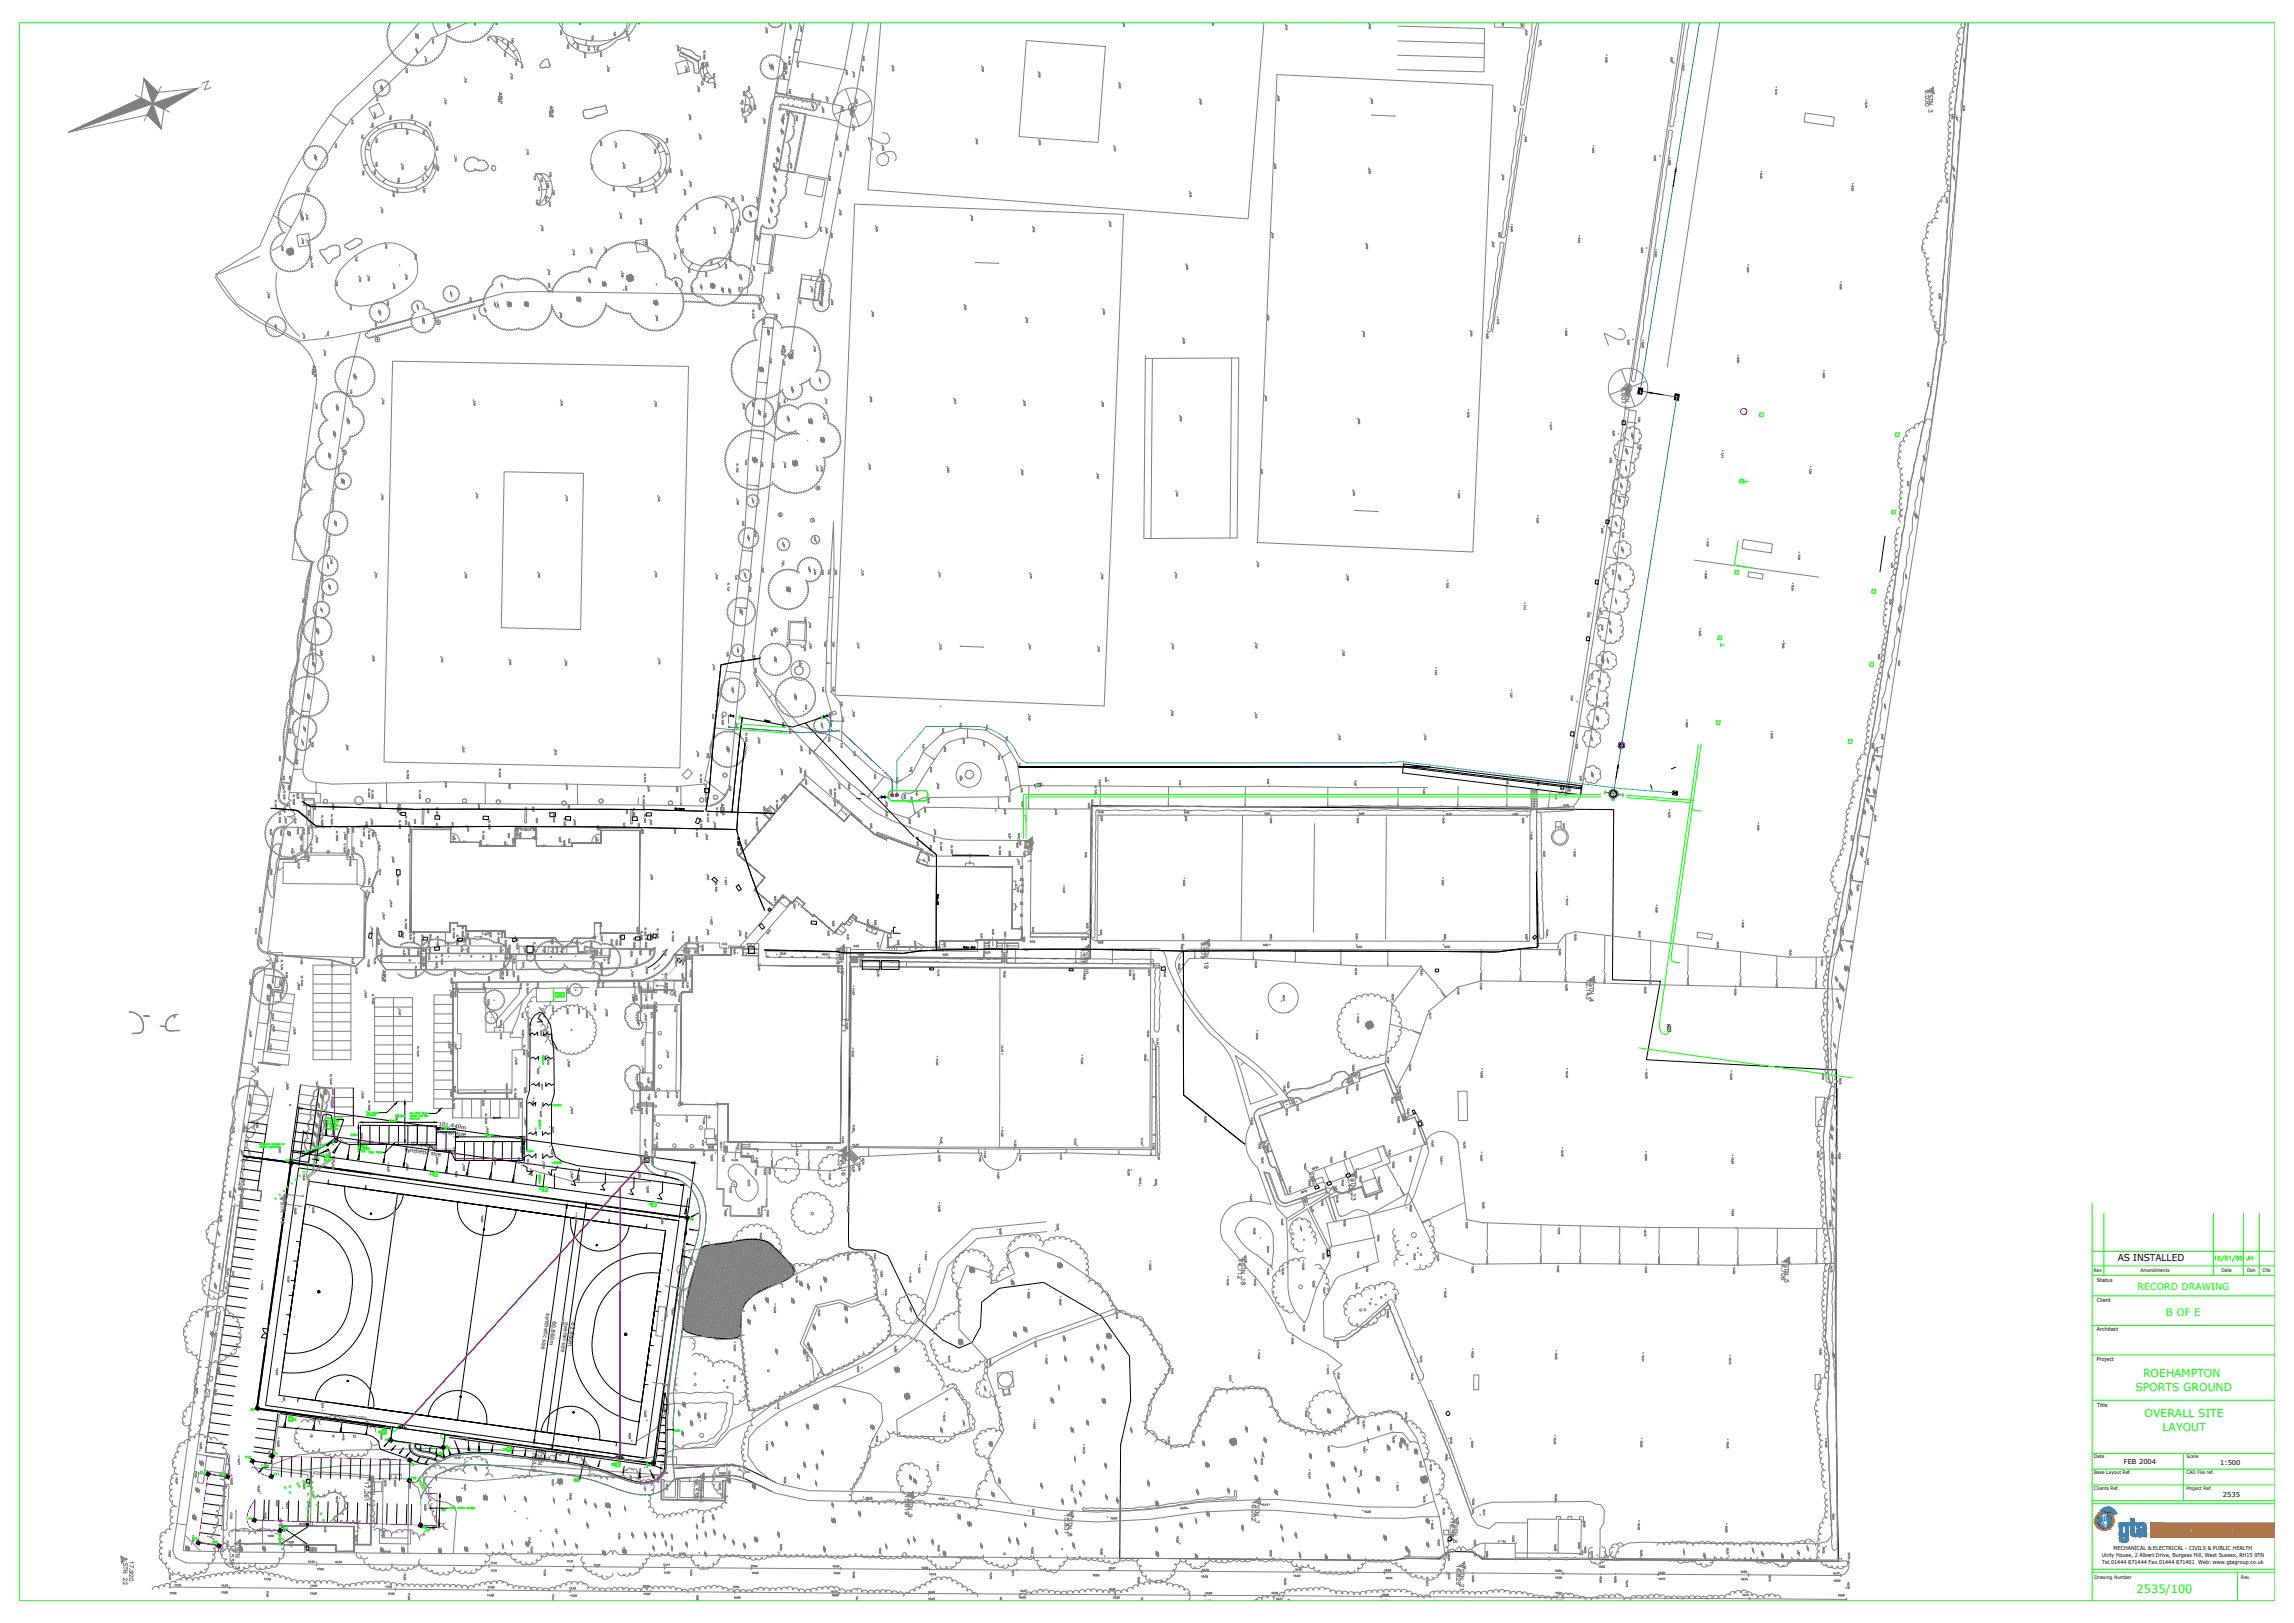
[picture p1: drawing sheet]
<svg xmlns="http://www.w3.org/2000/svg" width="1189mm" height="841mm" viewBox="0 0 1189 841" stroke-linecap="round" stroke-linejoin="round" font-family="sans-serif">
<defs><g id="words">
<text font-size="20.7" fill="#808080" x="466" y="87" transform="rotate(-90 466 87)">26</text>
<text font-size="13.7" fill="#808080" x="830" y="180">2</text>
<text font-size="5.9" fill="#0f0" x="1107" y="825">2535/100</text>
<g font-size="5.6" fill="#0f0">
<text x="1111" y="714">ROEHAMPTON</text>
<text x="1107" y="721">SPORTS GROUND</text>
<text x="1111" y="734">OVERALL SITE</text>
<text x="1121" y="742">LAYOUT</text>
</g>
<g font-size="5.3" fill="#808080">
<text x="1001" y="56" transform="rotate(-90 1001 56)">6.030</text>
<text x="844" y="210" transform="rotate(-90 844 210)">6.607</text>
<text x="534" y="444" transform="rotate(-90 534 444)">9.371</text>
<text x="626" y="498" transform="rotate(-90 626 498)">9.579</text>
<text x="437" y="501" transform="rotate(-90 437 501)">9.704</text>
<text x="563" y="501" transform="rotate(-90 563 501)">9.526</text>
<text x="565" y="506" transform="rotate(-90 565 506)">STN 20</text>
<text x="827" y="520" transform="rotate(-90 827 520)">STN 4</text>
<text x="438" y="607" transform="rotate(-90 438 607)">11.324</text>
<text x="440" y="610" transform="rotate(-90 440 610)">STN 16</text>
<text x="704" y="623" transform="rotate(-90 704 623)">STN 23</text>
<text x="149" y="635" transform="rotate(-90 149 635)">STN 14</text>
<text x="645" y="664" transform="rotate(-90 645 664)">14.712</text>
<text x="928" y="666" transform="rotate(-90 928 666)">STN 5</text>
<text x="363" y="778" transform="rotate(-90 363 778)">16.538</text>
<text x="195" y="782" transform="rotate(-90 195 782)">STN 12</text>
<text x="474" y="787" transform="rotate(-90 474 787)">STN 9</text>
<text x="654" y="791" transform="rotate(-90 654 791)">STN 7</text>
<text x="557" y="797" transform="rotate(-90 557 797)">STN 8</text>
<text x="122" y="812" transform="rotate(-90 122 812)">17.538</text>
<text x="70" y="820" transform="rotate(-90 70 820)">17.920</text>
<text x="67" y="822" transform="rotate(-90 67 822)">STN 22</text>
<text x="758" y="822" transform="rotate(-90 758 822)">16.829</text>
</g>
<g font-size="5.3">
<text x="702" y="620" transform="rotate(-90 702 620)">13.442</text>
<text x="279" y="764" transform="rotate(-90 279 764)">16.119</text>
<text x="282" y="766" transform="rotate(-90 282 766)">STN 11</text>
<text x="756" y="801" transform="rotate(-90 756 801)">STN 6</text>
</g>
<text font-size="5.3" fill="#0f0" x="1122" y="682">B OF E</text>
<g font-size="4.9" fill="#808080">
<text x="438" y="506" transform="rotate(-90 438 506)">STN 17</text>
<text x="125" y="814" transform="rotate(-90 125 814)">STN 13</text>
</g>
<text font-size="4.9" x="1098" y="654">AS INSTALLED</text>
<g font-size="4.9" fill="#0f0">
<text x="1163" y="654">JH</text>
<text x="1108" y="668">RECORD DRAWING</text>
</g>
<text font-size="4.4" x="113" y="766">P13</text>
<g font-size="4.4" fill="#0f0">
<text x="161" y="775">x</text>
<text x="162" y="778">x</text>
<text x="165" y="786">x</text>
</g>
<g font-size="4">
<text x="147" y="603">P8</text>
<text x="357" y="634">P9</text>
<text x="129" y="732">P7</text>
<text x="199" y="748">P5</text>
<text x="141" y="755">P1</text>
<text x="231" y="752">P6</text>
<text x="127" y="757">P12</text>
<text x="212" y="761">P2</text>
<text x="334" y="761">P10</text>
<text x="212" y="768">P18</text>
<text x="128" y="789">P4</text>
<text x="218" y="793">P3</text>
<text x="220" y="794">4m</text>
<text x="99" y="799">P15</text>
</g>
<g font-size="4" fill="#0f0">
<text x="168" y="600">C4</text>
<text x="158" y="607">X</text>
<text x="222" y="610">C3</text>
<text x="279" y="618">C2</text>
<text x="335" y="626">CI</text>
<text x="151" y="737">C5</text>
<text x="195" y="744">C6</text>
<text x="260" y="753">C7</text>
<text x="316" y="761">C8</text>
<text x="153" y="770">x</text>
<text x="159" y="772">x</text>
<text x="163" y="781">x</text>
<text x="166" y="790">x</text>
<text x="146" y="794">P17</text>
</g>
<text font-size="4" fill="#3fff00" x="228" y="784">8m</text>
<g font-size="3.5" fill="#0f0">
<text x="164" y="602">X</text>
<text x="150" y="615">X</text>
<text x="141" y="623">X</text>
<text x="146" y="619">X</text>
</g>
<g font-size="3.5">
<text x="357" y="641" transform="rotate(-90 357 641)">172</text>
<text x="1101" y="759">FEB 2004</text>
<text x="1151" y="759">1:500</text>
<text x="1152" y="776">2535</text>
</g>
<text font-size="3.5" fill="#808080" x="359" y="673" transform="rotate(-90 359 673)">169</text>
<g font-size="2.8">
<text x="226" y="587" transform="rotate(8 226 587)">overall size</text>
<text x="227" y="583" transform="rotate(8 227 583)">101.440m</text>
<text x="213" y="594" transform="rotate(8 213 594)">97.440m</text>
<text x="210" y="597" transform="rotate(8 210 597)">synthetic size</text>
<text x="1087" y="664">Status</text>
<text x="1087" y="675">Client</text>
<text x="283" y="680" transform="rotate(98 283 680)">synthetic size</text>
<text x="286" y="684" transform="rotate(98 286 684)">60.860m</text>
<text x="293" y="685" transform="rotate(98 293 685)">overall size</text>
<text x="296" y="685" transform="rotate(98 296 685)">62.860m</text>
<text x="1087" y="690">Architect</text>
<text x="1087" y="705">Project</text>
<text x="1087" y="729">Title</text>
<text x="1095" y="803">MECHANICAL &amp; ELECTRICAL - CIVILS &amp; PUBLIC HEALTH</text>
<text x="1089" y="807">Unity House, 2 Albert Drive, Burgess Hill, West Sussex, RH15 9TN</text>
<text x="1089" y="810">Tel.01444 871444 Fax.01444 871401 Web: www.gtagroup.co.uk</text>
</g>
<g font-size="2.5">
<text x="1085" y="659">Rev</text>
<text x="1109" y="659">Amendments</text>
<text x="1151" y="659">Date</text>
<text x="1165" y="659">Dsn</text>
<text x="1172" y="659">Chk</text>
<text x="1085" y="756">Date</text>
<text x="1133" y="755">Scale</text>
<text x="1085" y="764">Base Layout Ref.</text>
<text x="1133" y="764">CAD File ref.</text>
<text x="1085" y="772">Clients Ref.</text>
<text x="1133" y="772">Project Ref.</text>
<text x="1085" y="818">Drawing Number</text>
<text x="1162" y="818">Rev.</text>
</g>
<g font-size="1.6" fill="#0f0">
<text x="912" y="215" transform="rotate(8 912 215)">FL</text>
<text x="982" y="226" transform="rotate(8 982 226)">FL</text>
<text x="902" y="250" transform="rotate(8 902 250)">FL</text>
<text x="980" y="266" transform="rotate(8 980 266)">FL</text>
<text x="899" y="297" transform="rotate(7 899 297)">FL</text>
<text x="970" y="307" transform="rotate(8 970 307)">FL</text>
<text x="890" y="331" transform="rotate(8 890 331)">FL</text>
<text x="969" y="345" transform="rotate(8 969 345)">FL</text>
<text x="889" y="375" transform="rotate(8 889 375)">FL</text>
<text x="958" y="385" transform="rotate(8 958 385)">FL</text>
<text x="169" y="600" transform="rotate(97 169 600)">FL</text>
<text x="225" y="607" transform="rotate(98 225 607)">FL</text>
<text x="282" y="615" transform="rotate(98 282 615)">FL</text>
<text x="339" y="623" transform="rotate(98 339 623)">FL</text>
<text x="150" y="734" transform="rotate(98 150 734)">FL</text>
<text x="199" y="741" transform="rotate(98 199 741)">FL</text>
<text x="263" y="750" transform="rotate(98 263 750)">FL</text>
<text x="320" y="758" transform="rotate(98 320 758)">FL</text>
</g>
</g></defs>
<!-- layer: layout$0$GT0-25 -->
<g fill="none" stroke="#808080" stroke-width=".52">
<path d="M360 660h.1M360 659h.1M360 657h.1M360 658h.1M360 656h.1M361 660h.1M361 659h.1M361 657h.1M361 656h.1M361 655h.1M361 658h.1M361 654h.1"/>
<path d="M361 653h.1M362 658h.1M362 659h.1M362 653h.1M362 655h.1M362 657h.1M362 660h.1M362 652h.1M362 651h.1M362 656h.1M362 650h.1M362 654h.1"/>
<path d="M363 654h.1M363 659h.1M363 652h.1M363 656h.1M363 650h.1M363 649h.1M363 660h.1M363 655h.1M363 657h.1M363 651h.1M363 653h.1M363 648h.1"/>
<path d="M363 658h.1M363 647h.1M364 657h.1M364 656h.1M364 658h.1M364 655h.1M364 659h.1M364 651h.1M364 660h.1M364 649h.1M364 650h.1M364 653h.1"/>
<path d="M364 654h.1M364 647h.1M364 648h.1M364 652h.1M365 646h.1M365 652h.1M365 647h.1M365 648h.1M365 657h.1M365 651h.1M365 656h.1M365 649h.1"/>
<path d="M365 655h.1M365 654h.1M365 659h.1M365 650h.1M365 653h.1M365 658h.1M365 660h.1M366 655h.1M366 654h.1M366 646h.1M366 656h.1M366 649h.1"/>
<path d="M366 653h.1M366 647h.1M366 650h.1M366 657h.1M366 651h.1M366 658h.1M366 652h.1M366 659h.1M366 648h.1M366 660h.1M367 650h.1M367 657h.1"/>
<path d="M367 660h.1M367 646h.1M367 654h.1M367 648h.1M367 652h.1M367 658h.1M367 656h.1M367 647h.1M367 653h.1M367 655h.1M367 659h.1M367 649h.1"/>
<path d="M367 651h.1M368 655h.1M368 654h.1M368 657h.1M368 649h.1M368 656h.1M368 648h.1M368 647h.1M368 646h.1M368 653h.1M368 659h.1M368 658h.1"/>
<path d="M368 650h.1M368 651h.1M368 660h.1M368 652h.1M368 645h.1M369 656h.1M369 646h.1M369 648h.1M369 652h.1M369 649h.1M369 650h.1M369 651h.1"/>
<path d="M369 647h.1M369 654h.1M369 659h.1M369 657h.1M369 655h.1M369 653h.1M369 645h.1M369 658h.1M369 660h.1M370 653h.1M370 652h.1M370 651h.1"/>
<path d="M370 645h.1M370 654h.1M370 655h.1M370 659h.1M370 649h.1M370 647h.1M370 657h.1M370 656h.1M370 650h.1M370 658h.1M370 660h.1M370 648h.1"/>
<path d="M370 646h.1M371 657h.1M371 645h.1M371 646h.1M371 650h.1M371 647h.1M371 648h.1M371 652h.1M371 656h.1M371 655h.1M371 653h.1M371 660h.1"/>
<path d="M371 654h.1M371 649h.1M371 658h.1M371 651h.1M371 659h.1M372 652h.1M372 651h.1M372 658h.1M372 653h.1M372 646h.1M372 654h.1M372 650h.1"/>
<path d="M372 655h.1M372 648h.1M372 645h.1M372 657h.1M372 656h.1M372 647h.1M372 659h.1M372 660h.1M372 649h.1M373 649h.1M373 646h.1M373 650h.1"/>
<path d="M373 653h.1M373 659h.1M373 657h.1M373 654h.1M373 658h.1M373 651h.1M373 648h.1M373 645h.1M373 647h.1M373 652h.1M373 656h.1M373 660h.1"/>
<path d="M373 655h.1M374 649h.1M374 656h.1M374 651h.1M374 654h.1M374 660h.1M374 650h.1M374 653h.1M374 658h.1M374 652h.1M374 657h.1M374 659h.1"/>
<path d="M374 647h.1M374 655h.1M374 646h.1M374 645h.1M374 648h.1M374 644h.1M375 659h.1M375 655h.1M375 660h.1M375 645h.1M375 649h.1M375 653h.1"/>
<path d="M375 648h.1M375 644h.1M375 657h.1M375 650h.1M375 658h.1M375 646h.1M375 647h.1M375 651h.1M375 652h.1M375 656h.1M375 654h.1M376 649h.1"/>
<path d="M376 650h.1M376 647h.1M376 652h.1M376 655h.1M376 658h.1M376 651h.1M376 657h.1M376 656h.1M376 653h.1M376 659h.1M376 648h.1M376 654h.1"/>
<path d="M376 646h.1M376 645h.1M376 660h.1M376 644h.1M377 657h.1M377 650h.1M377 651h.1M377 658h.1M377 654h.1M377 656h.1M377 655h.1M377 659h.1"/>
<path d="M377 653h.1M377 644h.1M377 649h.1M377 646h.1M377 648h.1M377 652h.1M377 645h.1M377 647h.1M377 660h.1M378 647h.1M378 648h.1M378 651h.1"/>
<path d="M378 652h.1M378 649h.1M378 654h.1M378 657h.1M378 650h.1M378 659h.1M378 656h.1M378 658h.1M378 644h.1M378 653h.1M378 655h.1M378 660h.1"/>
<path d="M378 646h.1M378 645h.1M379 656h.1M379 647h.1M379 644h.1M379 649h.1M379 657h.1M379 645h.1M379 652h.1M379 658h.1M379 650h.1M379 648h.1"/>
<path d="M379 653h.1M379 660h.1M379 659h.1M379 651h.1M379 654h.1M379 655h.1M379 646h.1M380 646h.1M380 648h.1M380 645h.1M380 647h.1M380 652h.1"/>
<path d="M380 649h.1M380 653h.1M380 656h.1M380 655h.1M380 658h.1M380 650h.1M380 657h.1M380 654h.1M380 651h.1M380 659h.1M380 644h.1M380 660h.1"/>
<path d="M381 655h.1M381 652h.1M381 659h.1M381 648h.1M381 646h.1M381 656h.1M381 653h.1M381 650h.1M381 658h.1M381 657h.1M381 645h.1M381 651h.1"/>
<path d="M381 649h.1M381 654h.1M381 644h.1M381 647h.1M381 660h.1M382 644h.1M382 659h.1M382 646h.1M382 649h.1M382 645h.1M382 647h.1M382 648h.1"/>
<path d="M382 651h.1M382 654h.1M382 652h.1M382 656h.1M382 650h.1M382 660h.1M382 653h.1M382 655h.1M382 657h.1M382 658h.1M382 643h.1M383 654h.1"/>
<path d="M383 646h.1M383 655h.1M383 650h.1M383 657h.1M383 656h.1M383 658h.1M383 648h.1M383 659h.1M383 644h.1M383 660h.1M383 645h.1M383 651h.1"/>
<path d="M383 649h.1M383 653h.1M383 652h.1M383 643h.1M383 647h.1M384 644h.1M384 657h.1M384 647h.1M384 646h.1M384 645h.1M384 650h.1M384 652h.1"/>
<path d="M384 655h.1M384 643h.1M384 648h.1M384 649h.1M384 651h.1M384 656h.1M384 653h.1M384 660h.1M384 654h.1M384 659h.1M384 658h.1M385 652h.1"/>
<path d="M385 651h.1M385 660h.1M385 646h.1M385 659h.1M385 653h.1M385 654h.1M385 656h.1M385 655h.1M385 643h.1M385 650h.1M385 657h.1M385 647h.1"/>
<path d="M385 644h.1M385 658h.1M385 648h.1M385 645h.1M385 649h.1M386 645h.1M386 646h.1M386 643h.1M386 656h.1M386 644h.1M386 649h.1M386 648h.1"/>
<path d="M386 660h.1M386 650h.1M386 653h.1M386 651h.1M386 654h.1M386 657h.1M386 647h.1M386 658h.1M386 659h.1M386 655h.1M386 652h.1M386 642h.1"/>
<path d="M387 650h.1M387 649h.1M387 647h.1M387 644h.1M387 651h.1M387 656h.1M387 653h.1M387 652h.1M387 648h.1M387 655h.1M387 659h.1M387 657h.1"/>
<path d="M387 654h.1M387 646h.1M387 645h.1M387 658h.1M387 643h.1M387 642h.1M388 660h.1M388 651h.1M388 655h.1M388 658h.1M388 656h.1M388 659h.1"/>
<path d="M388 648h.1M388 654h.1M388 644h.1M388 642h.1M388 650h.1M388 653h.1M388 645h.1M388 652h.1M388 647h.1M388 649h.1M388 646h.1M388 643h.1"/>
<path d="M388 657h.1M389 650h.1M389 643h.1M389 657h.1M389 651h.1M389 647h.1M389 648h.1M389 652h.1M389 659h.1M389 655h.1M389 653h.1M389 654h.1"/>
<path d="M389 656h.1M389 646h.1M389 658h.1M389 645h.1M389 660h.1M389 644h.1M389 642h.1M389 649h.1M390 658h.1M390 645h.1M390 656h.1M390 652h.1"/>
<path d="M390 650h.1M390 659h.1M390 649h.1M390 644h.1M390 648h.1M390 653h.1M390 646h.1M390 643h.1M390 657h.1M390 651h.1M390 654h.1M390 660h.1"/>
<path d="M390 647h.1M390 655h.1M390 642h.1M391 647h.1M391 648h.1M391 656h.1M391 645h.1M391 649h.1M391 644h.1M391 659h.1M391 651h.1M391 650h.1"/>
<path d="M391 653h.1M391 652h.1M391 643h.1M391 657h.1M391 655h.1M391 654h.1M391 642h.1M391 660h.1M391 658h.1M391 646h.1M392 658h.1M392 657h.1"/>
<path d="M392 643h.1M392 660h.1M392 659h.1M392 645h.1M392 648h.1M392 649h.1M392 650h.1M392 647h.1M392 642h.1M392 646h.1M392 653h.1M392 652h.1"/>
<path d="M392 654h.1M392 655h.1M392 656h.1M392 644h.1M392 651h.1M393 646h.1M393 647h.1M393 644h.1M393 658h.1M393 655h.1M393 643h.1M393 648h.1"/>
<path d="M393 645h.1M393 649h.1M393 650h.1M393 653h.1M393 656h.1M393 651h.1M393 652h.1M393 657h.1M393 660h.1M393 654h.1M393 659h.1M394 656h.1"/>
<path d="M394 648h.1M394 654h.1M394 643h.1M394 658h.1M394 657h.1M394 652h.1M394 659h.1M394 644h.1M394 646h.1M394 660h.1M394 651h.1M394 645h.1"/>
<path d="M394 650h.1M394 649h.1M394 653h.1M394 647h.1M394 655h.1M395 644h.1M395 654h.1M395 657h.1M395 651h.1M395 646h.1M395 645h.1M395 658h.1"/>
<path d="M395 656h.1M395 647h.1M395 659h.1M395 648h.1M395 643h.1M395 650h.1M395 649h.1M395 652h.1M395 653h.1M395 655h.1M396 655h.1M396 659h.1"/>
<path d="M396 656h.1M396 646h.1M396 658h.1M396 657h.1M396 650h.1M396 654h.1M396 648h.1M396 644h.1M396 660h.1M396 653h.1M396 643h.1M396 645h.1"/>
<path d="M396 649h.1M396 652h.1M396 647h.1M396 651h.1M397 645h.1M397 644h.1M397 649h.1M397 655h.1M397 652h.1M397 646h.1M397 653h.1M397 657h.1"/>
<path d="M397 647h.1M397 648h.1M397 650h.1M397 651h.1M397 659h.1M397 654h.1M397 656h.1M397 658h.1M397 660h.1M398 653h.1M398 655h.1M398 651h.1"/>
<path d="M398 659h.1M398 654h.1M398 656h.1M398 658h.1M398 657h.1M398 646h.1M398 644h.1M398 650h.1M398 649h.1M398 647h.1M398 648h.1M398 645h.1"/>
<path d="M398 652h.1M398 660h.1M399 648h.1M399 651h.1M399 644h.1M399 657h.1M399 655h.1M399 645h.1M399 646h.1M399 659h.1M399 658h.1M399 650h.1"/>
<path d="M399 652h.1M399 647h.1M399 656h.1M399 654h.1M399 649h.1M399 660h.1M399 653h.1M400 653h.1M400 647h.1M400 652h.1M400 654h.1M400 648h.1"/>
<path d="M400 651h.1M400 657h.1M400 655h.1M400 656h.1M400 659h.1M400 645h.1M400 658h.1M400 650h.1M400 660h.1M400 649h.1M400 646h.1M401 647h.1"/>
<path d="M401 653h.1M401 649h.1M401 651h.1M401 657h.1M401 650h.1M401 655h.1M401 659h.1M401 658h.1M401 646h.1M401 648h.1M401 652h.1M401 656h.1"/>
<path d="M401 654h.1M401 660h.1M402 651h.1M402 657h.1M402 660h.1M402 648h.1M402 652h.1M402 653h.1M402 654h.1M402 656h.1M402 650h.1M402 655h.1"/>
<path d="M402 659h.1M402 658h.1M402 649h.1M403 660h.1M403 649h.1M403 651h.1M403 654h.1M403 653h.1M403 656h.1M403 659h.1M403 655h.1M403 657h.1"/>
<path d="M403 658h.1M403 652h.1M403 648h.1M403 650h.1M404 650h.1M404 652h.1M404 651h.1M404 656h.1M404 649h.1M404 653h.1M404 660h.1M404 655h.1"/>
<path d="M404 654h.1M404 658h.1M404 657h.1M404 659h.1M405 658h.1M405 650h.1M405 652h.1M405 655h.1M405 657h.1M405 651h.1M405 653h.1M405 654h.1"/>
<path d="M405 659h.1M405 656h.1M405 660h.1M406 651h.1M406 652h.1M406 656h.1M406 653h.1M406 655h.1M406 654h.1M406 657h.1M406 659h.1M406 658h.1"/>
<path d="M407 660h.1M407 659h.1M407 654h.1M407 658h.1M407 655h.1M407 653h.1M407 657h.1M407 652h.1M407 656h.1M408 659h.1M408 656h.1M408 654h.1"/>
<path d="M408 658h.1M408 657h.1M408 655h.1M408 660h.1M408 653h.1M409 658h.1M409 657h.1M409 656h.1M409 659h.1M409 660h.1M409 655h.1M410 657h.1"/>
<path d="M410 655h.1M410 659h.1M410 656h.1M410 658h.1M410 660h.1M411 657h.1M411 658h.1M411 659h.1M411 660h.1M412 659h.1M355 679h.1M355 678h.1"/>
<path d="M355 680h.1M355 677h.1M356 678h.1M356 679h.1M356 676h.1M356 677h.1M356 675h.1M356 680h.1M357 678h.1M357 676h.1M357 679h.1M357 675h.1"/>
<path d="M357 677h.1M357 680h.1M357 668h.1M358 680h.1M358 668h.1M358 667h.1M358 675h.1M358 677h.1M358 679h.1M358 678h.1M358 676h.1M358 666h.1"/>
<path d="M358 664h.1M358 665h.1M359 668h.1M359 665h.1M359 676h.1M359 675h.1M359 663h.1M359 678h.1M359 664h.1M359 667h.1M359 677h.1M359 679h.1"/>
<path d="M359 680h.1M359 662h.1M359 661h.1M359 666h.1M359 660h.1M360 679h.1M360 661h.1M360 668h.1M360 666h.1M360 662h.1M360 663h.1M360 665h.1"/>
<path d="M360 676h.1M360 664h.1M360 667h.1M360 678h.1M360 677h.1M360 675h.1M360 680h.1M361 667h.1M361 665h.1M361 661h.1M361 664h.1M361 666h.1"/>
<path d="M361 663h.1M361 668h.1M361 676h.1M361 677h.1M361 674h.1M361 671h.1M361 675h.1M361 670h.1M361 672h.1M361 678h.1M361 679h.1M361 662h.1"/>
<path d="M361 673h.1M361 669h.1M362 678h.1M362 664h.1M362 667h.1M362 662h.1M362 679h.1M362 668h.1M362 671h.1M362 675h.1M362 666h.1M362 680h.1"/>
<path d="M362 672h.1M362 669h.1M362 661h.1M362 676h.1M362 674h.1M362 670h.1M362 663h.1M362 665h.1M362 673h.1M362 677h.1M363 666h.1M363 673h.1"/>
<path d="M363 663h.1M363 677h.1M363 668h.1M363 667h.1M363 670h.1M363 674h.1M363 669h.1M363 678h.1M363 665h.1M363 661h.1M363 671h.1M363 664h.1"/>
<path d="M363 672h.1M363 675h.1M363 680h.1M363 676h.1M363 662h.1M363 679h.1M364 676h.1M364 680h.1M364 677h.1M364 663h.1M364 662h.1M364 665h.1"/>
<path d="M364 678h.1M364 666h.1M364 668h.1M364 661h.1M364 679h.1M364 670h.1M364 674h.1M364 664h.1M364 672h.1M364 667h.1M364 669h.1M364 673h.1"/>
<path d="M364 671h.1M364 675h.1M365 665h.1M365 664h.1M365 678h.1M365 667h.1M365 666h.1M365 669h.1M365 668h.1M365 673h.1M365 661h.1M365 677h.1"/>
<path d="M365 674h.1M365 663h.1M365 671h.1M365 670h.1M365 662h.1M365 672h.1M365 679h.1M365 675h.1M365 676h.1M365 680h.1M366 675h.1M366 674h.1"/>
<path d="M366 671h.1M366 677h.1M366 676h.1M366 665h.1M366 661h.1M366 679h.1M366 667h.1M366 678h.1M366 670h.1M366 680h.1M366 662h.1M366 672h.1"/>
<path d="M366 666h.1M366 663h.1M366 664h.1M366 668h.1M366 673h.1M366 669h.1M367 664h.1M367 678h.1M367 677h.1M367 674h.1M367 666h.1M367 665h.1"/>
<path d="M367 661h.1M367 680h.1M367 667h.1M367 668h.1M367 662h.1M367 669h.1M367 670h.1M367 673h.1M367 676h.1M367 671h.1M367 672h.1M367 675h.1"/>
<path d="M367 663h.1M367 679h.1M368 674h.1M368 663h.1M368 661h.1M368 679h.1M368 675h.1M368 664h.1M368 667h.1M368 666h.1M368 677h.1M368 676h.1"/>
<path d="M368 668h.1M368 671h.1M368 678h.1M368 672h.1M368 673h.1M368 662h.1M368 670h.1M368 669h.1M368 665h.1M368 680h.1M369 662h.1M369 663h.1"/>
<path d="M369 670h.1M369 669h.1M369 674h.1M369 667h.1M369 661h.1M369 679h.1M369 676h.1M369 672h.1M369 665h.1M369 664h.1M369 671h.1M369 678h.1"/>
<path d="M369 666h.1M369 675h.1M369 668h.1M369 677h.1M369 673h.1M370 672h.1M370 673h.1M370 674h.1M370 676h.1M370 671h.1M370 678h.1M370 662h.1"/>
<path d="M370 679h.1M370 670h.1M370 675h.1M370 667h.1M370 664h.1M370 677h.1M370 663h.1M370 669h.1M370 680h.1M370 661h.1M370 665h.1M370 666h.1"/>
<path d="M370 668h.1M371 661h.1M371 679h.1M371 676h.1M371 672h.1M371 669h.1M371 662h.1M371 675h.1M371 667h.1M371 670h.1M371 664h.1M371 663h.1"/>
<path d="M371 665h.1M371 677h.1M371 674h.1M371 671h.1M371 666h.1M371 673h.1M371 668h.1M371 678h.1M371 680h.1M372 670h.1M372 671h.1M372 664h.1"/>
<path d="M372 666h.1M372 672h.1M372 668h.1M372 676h.1M372 673h.1M372 663h.1M372 674h.1M372 675h.1M372 665h.1M372 677h.1M372 679h.1M372 678h.1"/>
<path d="M372 667h.1M372 661h.1M372 662h.1M372 680h.1M372 669h.1M373 674h.1M373 673h.1M373 662h.1M373 661h.1M373 679h.1M373 676h.1M373 669h.1"/>
<path d="M373 667h.1M373 663h.1M373 664h.1M373 678h.1M373 665h.1M373 670h.1M373 672h.1M373 666h.1M373 668h.1M373 677h.1M373 671h.1M373 675h.1"/>
<path d="M373 680h.1M374 669h.1M374 670h.1M374 677h.1M374 662h.1M374 671h.1M374 664h.1M374 672h.1M374 666h.1M374 673h.1M374 661h.1M374 665h.1"/>
<path d="M374 668h.1M374 675h.1M374 674h.1M374 667h.1M374 676h.1M374 680h.1M374 679h.1M374 678h.1M374 663h.1M375 662h.1M375 669h.1M375 672h.1"/>
<path d="M375 663h.1M375 666h.1M375 674h.1M375 661h.1M375 668h.1M375 670h.1M375 677h.1M375 665h.1M375 678h.1M375 680h.1M375 667h.1M375 664h.1"/>
<path d="M375 676h.1M375 671h.1M375 673h.1M375 675h.1M375 679h.1M376 669h.1M376 668h.1M376 666h.1M376 673h.1M376 670h.1M376 677h.1M376 671h.1"/>
<path d="M376 678h.1M376 674h.1M376 661h.1M376 664h.1M376 662h.1M376 672h.1M376 663h.1M376 675h.1M376 667h.1M376 676h.1M376 679h.1M376 665h.1"/>
<path d="M376 680h.1M377 679h.1M377 673h.1M377 675h.1M377 665h.1M377 668h.1M377 678h.1M377 680h.1M377 677h.1M377 670h.1M377 674h.1M377 662h.1"/>
<path d="M377 676h.1M377 661h.1M377 666h.1M377 663h.1M377 664h.1M377 672h.1M377 667h.1M377 671h.1M377 669h.1M378 668h.1M378 667h.1M378 679h.1"/>
<path d="M378 669h.1M378 664h.1M378 670h.1M378 674h.1M378 671h.1M378 672h.1M378 662h.1M378 673h.1M378 676h.1M378 675h.1M378 663h.1M378 677h.1"/>
<path d="M378 678h.1M378 680h.1M378 666h.1M378 665h.1M378 661h.1M379 677h.1M379 663h.1M379 672h.1M379 678h.1M379 679h.1M379 667h.1M379 670h.1"/>
<path d="M379 680h.1M379 671h.1M379 675h.1M379 676h.1M379 661h.1M379 662h.1M379 668h.1M379 664h.1M379 665h.1M379 674h.1M379 673h.1M379 666h.1"/>
<path d="M379 669h.1M380 665h.1M380 674h.1M380 675h.1M380 667h.1M380 666h.1M380 678h.1M380 670h.1M380 673h.1M380 668h.1M380 679h.1M380 669h.1"/>
<path d="M380 664h.1M380 676h.1M380 677h.1M380 671h.1M380 661h.1M380 663h.1M380 672h.1M380 662h.1M381 677h.1M381 670h.1M381 678h.1M381 679h.1"/>
<path d="M381 663h.1M381 668h.1M381 671h.1M381 676h.1M381 680h.1M381 664h.1M381 667h.1M381 673h.1M381 674h.1M381 672h.1M381 675h.1M381 662h.1"/>
<path d="M381 661h.1M381 669h.1M381 665h.1M381 666h.1M382 664h.1M382 661h.1M382 671h.1M382 666h.1M382 665h.1M382 663h.1M382 667h.1M382 673h.1"/>
<path d="M382 669h.1M382 672h.1M382 668h.1M382 677h.1M382 670h.1M382 675h.1M382 679h.1M382 674h.1M382 676h.1M382 662h.1M382 680h.1M382 678h.1"/>
<path d="M383 675h.1M383 665h.1M383 672h.1M383 664h.1M383 668h.1M383 676h.1M383 677h.1M383 669h.1M383 673h.1M383 667h.1M383 670h.1M383 678h.1"/>
<path d="M383 680h.1M383 679h.1M383 674h.1M383 662h.1M383 666h.1M383 661h.1M383 663h.1M383 671h.1M384 664h.1M384 663h.1M384 676h.1M384 678h.1"/>
<path d="M384 662h.1M384 667h.1M384 665h.1M384 661h.1M384 680h.1M384 668h.1M384 666h.1M384 673h.1M384 671h.1M384 669h.1M384 677h.1M384 675h.1"/>
<path d="M384 670h.1M384 679h.1M384 672h.1M384 674h.1M385 674h.1M385 678h.1M385 663h.1M385 675h.1M385 664h.1M385 665h.1M385 677h.1M385 676h.1"/>
<path d="M385 668h.1M385 672h.1M385 670h.1M385 679h.1M385 666h.1M385 661h.1M385 662h.1M385 667h.1M385 669h.1M385 673h.1M385 671h.1M386 662h.1"/>
<path d="M386 670h.1M386 664h.1M386 663h.1M386 674h.1M386 665h.1M386 669h.1M386 667h.1M386 666h.1M386 668h.1M386 661h.1M386 671h.1M386 673h.1"/>
<path d="M386 672h.1M386 675h.1M386 676h.1M387 672h.1M387 673h.1M387 664h.1M387 661h.1M387 675h.1M387 674h.1M387 667h.1M387 663h.1M387 670h.1"/>
<path d="M387 668h.1M387 666h.1M387 665h.1M387 671h.1M387 669h.1M387 660h.1M387 662h.1M388 661h.1M388 662h.1M388 663h.1M388 666h.1M388 664h.1"/>
<path d="M388 667h.1M388 670h.1M388 665h.1M388 671h.1M388 668h.1M388 669h.1M388 673h.1M388 674h.1M388 672h.1M389 671h.1M389 662h.1M389 668h.1"/>
<path d="M389 661h.1M389 672h.1M389 666h.1M389 663h.1M389 670h.1M389 665h.1M389 667h.1M389 664h.1M389 669h.1M390 664h.1M390 671h.1M390 668h.1"/>
<path d="M390 661h.1M390 662h.1M390 666h.1M390 663h.1M390 672h.1M390 665h.1M390 670h.1M390 667h.1M390 669h.1M391 670h.1M391 671h.1M391 662h.1"/>
<path d="M391 664h.1M391 667h.1M391 668h.1M391 669h.1M391 661h.1M391 663h.1M391 665h.1M391 666h.1M392 663h.1M392 667h.1M392 661h.1M392 662h.1"/>
<path d="M392 668h.1M392 664h.1M392 665h.1M392 666h.1M392 669h.1M392 670h.1M393 668h.1M393 669h.1M393 663h.1M393 665h.1M393 664h.1M393 661h.1"/>
<path d="M393 666h.1M393 662h.1M393 667h.1M394 665h.1M394 669h.1M394 662h.1M394 664h.1M394 666h.1M394 661h.1M394 668h.1M394 663h.1M394 667h.1"/>
<path d="M395 667h.1M395 666h.1M395 668h.1M395 661h.1M395 662h.1M395 665h.1M395 664h.1M395 663h.1M395 660h.1M396 661h.1M396 667h.1M396 665h.1"/>
<path d="M396 663h.1M396 662h.1M396 666h.1M396 664h.1M396 668h.1M397 666h.1M397 662h.1M397 667h.1M397 661h.1M397 664h.1M397 665h.1M397 663h.1"/>
<path d="M398 665h.1M398 663h.1M398 667h.1M398 661h.1M398 666h.1M398 662h.1M398 664h.1M399 665h.1M399 662h.1M399 666h.1M399 664h.1M399 663h.1"/>
<path d="M399 661h.1M400 661h.1M400 663h.1M400 662h.1M400 665h.1M400 664h.1M400 666h.1M401 663h.1M401 665h.1M401 664h.1M401 661h.1M401 662h.1"/>
<path d="M401 666h.1M402 661h.1M402 664h.1M402 665h.1M402 663h.1M402 662h.1M403 662h.1M403 661h.1M403 663h.1M403 664h.1M403 665h.1M404 664h.1"/>
<path d="M404 661h.1M404 662h.1M404 663h.1M404 665h.1M405 661h.1M405 662h.1M405 663h.1M405 664h.1M406 661h.1M406 660h.1M406 663h.1M406 662h.1"/>
<path d="M407 661h.1M407 662h.1M407 663h.1M408 663h.1M408 661h.1M408 662h.1M409 662h.1M409 661h.1M410 661h.1M411 661h.1M354 688h.1M354 686h.1"/>
<path d="M354 687h.1M354 684h.1M354 689h.1M354 685h.1M355 687h.1M355 684h.1M355 682h.1M355 686h.1M355 683h.1M355 688h.1M355 681h.1M355 685h.1"/>
<path d="M355 689h.1M356 681h.1M356 686h.1M356 682h.1M356 684h.1M356 683h.1M356 685h.1M356 687h.1M356 688h.1M356 689h.1M356 690h.1M357 681h.1"/>
<path d="M357 687h.1M357 684h.1M357 685h.1M357 682h.1M357 686h.1M357 689h.1M357 690h.1M357 683h.1M357 688h.1M358 681h.1M358 687h.1M358 685h.1"/>
<path d="M358 683h.1M358 682h.1M358 689h.1M358 684h.1M358 686h.1M358 688h.1M358 690h.1M358 691h.1M359 691h.1M359 688h.1M359 685h.1M359 690h.1"/>
<path d="M359 684h.1M359 681h.1M359 686h.1M359 682h.1M359 683h.1M359 687h.1M359 689h.1M360 683h.1M360 689h.1M360 682h.1M360 681h.1M360 687h.1"/>
<path d="M360 691h.1M360 684h.1M360 686h.1M360 685h.1M360 688h.1M360 690h.1M361 690h.1M361 689h.1M361 681h.1M361 688h.1M361 691h.1M361 685h.1"/>
<path d="M361 684h.1M361 686h.1M361 680h.1M361 682h.1M361 687h.1M361 683h.1M361 692h.1M362 690h.1M362 685h.1M362 689h.1M362 681h.1M362 682h.1"/>
<path d="M362 683h.1M362 687h.1M362 684h.1M362 691h.1M362 688h.1M362 686h.1M362 692h.1M363 688h.1M363 687h.1M363 682h.1M363 689h.1M363 686h.1"/>
<path d="M363 690h.1M363 681h.1M363 691h.1M363 685h.1M363 683h.1M363 684h.1M363 692h.1M364 681h.1M364 685h.1M364 684h.1M364 688h.1M364 683h.1"/>
<path d="M364 689h.1M364 692h.1M364 686h.1M364 690h.1M364 687h.1M364 691h.1M364 682h.1M365 688h.1M365 684h.1M365 690h.1M365 681h.1M365 689h.1"/>
<path d="M365 692h.1M365 683h.1M365 686h.1M365 687h.1M365 691h.1M365 685h.1M365 682h.1M366 690h.1M366 691h.1M366 681h.1M366 683h.1M366 682h.1"/>
<path d="M366 687h.1M366 689h.1M366 692h.1M366 685h.1M366 684h.1M366 686h.1M366 688h.1M366 693h.1M367 685h.1M367 686h.1M367 687h.1M367 682h.1"/>
<path d="M367 683h.1M367 688h.1M367 684h.1M367 690h.1M367 689h.1M367 691h.1M367 692h.1M367 681h.1M367 693h.1M368 689h.1M368 693h.1M368 683h.1"/>
<path d="M368 681h.1M368 685h.1M368 687h.1M368 690h.1M368 682h.1M368 691h.1M368 692h.1M368 684h.1M368 686h.1M368 688h.1M369 684h.1M369 685h.1"/>
<path d="M369 691h.1M369 686h.1M369 687h.1M369 681h.1M369 688h.1M369 682h.1M369 680h.1M369 690h.1M369 689h.1M369 683h.1M369 692h.1M369 693h.1"/>
<path d="M370 693h.1M370 692h.1M370 684h.1M370 682h.1M370 688h.1M370 686h.1M370 685h.1M370 690h.1M370 681h.1M370 683h.1M370 689h.1M370 687h.1"/>
<path d="M370 691h.1M371 682h.1M371 683h.1M371 691h.1M371 684h.1M371 687h.1M371 692h.1M371 685h.1M371 686h.1M371 688h.1M371 689h.1M371 690h.1"/>
<path d="M371 681h.1M371 693h.1M372 692h.1M372 689h.1M372 687h.1M372 690h.1M372 693h.1M372 691h.1M372 681h.1M372 684h.1M372 686h.1M372 688h.1"/>
<path d="M372 685h.1M372 682h.1M372 683h.1M373 683h.1M373 682h.1M373 693h.1M373 689h.1M373 684h.1M373 685h.1M373 681h.1M373 687h.1M373 686h.1"/>
<path d="M373 688h.1M373 691h.1M373 690h.1M373 692h.1M374 690h.1M374 686h.1M374 688h.1M374 691h.1M374 681h.1M374 692h.1M374 693h.1M374 685h.1"/>
<path d="M374 689h.1M374 682h.1M374 687h.1M374 684h.1M374 683h.1M375 681h.1M375 688h.1M375 690h.1M375 684h.1M375 687h.1M375 682h.1M375 692h.1"/>
<path d="M375 691h.1M375 689h.1M375 683h.1M375 693h.1M375 686h.1M375 685h.1M375 694h.1M376 690h.1M376 687h.1M376 681h.1M376 686h.1M376 691h.1"/>
<path d="M376 684h.1M376 693h.1M376 692h.1M376 694h.1M376 682h.1M376 685h.1M376 683h.1M376 688h.1M376 689h.1M377 686h.1M377 681h.1M377 682h.1"/>
<path d="M377 683h.1M377 691h.1M377 687h.1M377 685h.1M377 689h.1M377 684h.1M377 693h.1M377 688h.1M377 690h.1M377 692h.1M377 694h.1M378 688h.1"/>
<path d="M378 686h.1M378 683h.1M378 687h.1M378 681h.1M378 689h.1M378 690h.1M378 692h.1M378 682h.1M378 691h.1M378 684h.1M378 693h.1M378 685h.1"/>
<path d="M378 694h.1M379 688h.1M379 686h.1M379 682h.1M379 692h.1M379 690h.1M379 687h.1M379 681h.1M379 683h.1M379 685h.1M379 684h.1M379 691h.1"/>
<path d="M379 693h.1M379 689h.1M380 687h.1M380 692h.1M380 688h.1M380 685h.1M380 690h.1M380 689h.1M380 682h.1M380 693h.1M380 681h.1M380 691h.1"/>
<path d="M380 686h.1M380 683h.1M380 684h.1M380 680h.1M381 683h.1M381 688h.1M381 684h.1M381 689h.1M381 692h.1M381 681h.1M381 682h.1M381 685h.1"/>
<path d="M381 687h.1M381 686h.1M381 691h.1M381 693h.1M381 690h.1M382 685h.1M382 687h.1M382 681h.1M382 686h.1M382 691h.1M382 684h.1M382 689h.1"/>
<path d="M382 688h.1M382 690h.1M382 682h.1M382 693h.1M382 692h.1M382 683h.1M383 693h.1M383 685h.1M383 690h.1M383 681h.1M383 684h.1M383 688h.1"/>
<path d="M383 682h.1M383 692h.1M383 689h.1M383 683h.1M383 686h.1M383 687h.1M383 691h.1M384 685h.1M384 682h.1M384 690h.1M384 686h.1M384 688h.1"/>
<path d="M384 687h.1M384 684h.1M384 689h.1M384 691h.1M384 683h.1M384 681h.1"/>
</g>
<!-- layer: layout$0$survey$0$DETAIL -->
<g fill="none" stroke="#808080" stroke-width=".52">
<path d="M217 12l-14 16-29 27-9 13-15 25-15 35-23 14M224 12l3 6M242 12l-18 8-14 15-28 27-9 12-14 23-3 12-10 18-5 3M254 19a15 15 0 0 1 16 14l-10-8zM257 19a27 27 0 0 1 11 12M261 20l-1 1h1M290 12l1 3M292 12a5 5 0 0 0 2 6 31 31 0 0 0 27 0l3-3 1-3M297 19v2l2 1M327 12a13 13 0 0 1-8 8 19 19 0 0 1-20 2M330 12a12 12 0 0 1-10 9 16 16 0 0 1-25 1l-2-4M725 14l44 1v22l-45-1"/>
<path d="M775 12v2l15 1v-3M1018 12l-5 41-3 57-5 65-4 28-10 44-9 55a2567 2567 0 0 1-34 201l-1 22 1 34 1 4-2 9-2 19 1 42 3 19-1 6-2 35 2 11-1 27 2 65-2 3-6 1h-97l-5 2-2 5M263 25v-1l-1 2M268 26l-2 1 1-1M297 23l1-1-2 2M304 21l-1 3 1-1M308 25v-1l1 3M350 33l6-2 1 6-6 1zM351 38h1M351 38v1M364 33l1-1 1 1a4 4 0 0 0-1 6 4 4 0 0 0 5 2v1a5 5 0 0 1-5 0 5 5 0 0 1-2-6zM364 35h-1l2 1"/>
<path d="M366 33l1 5 3 3M366 38l-1 1M366 38h1zM724 29l45 1M724 21l45 1M171 59l9 6-1-1M191 56l5-3 3 6-5 3zM367 42v1zM368 41l-1 1M387 49a5 5 0 0 1-1 9zM387 49v-2a7 7 0 0 1 4 8 7 7 0 0 1-6 6v-2l1-1M387 54h-1h3"/>
<path d="M387 57l2 2-1-1M389 51l1-1-2 1M409 58l8 1-6 30-7-1zM418 59l-9-2-6 31 9 2M711 60h12M936 59l15 2-1 4-15-2zM190 77h-1l3 1M195 66l1 1v-1M195 70a22 22 0 0 1 24 0 11 11 0 0 1 4 17 16 16 0 0 1-16 8 16 16 0 0 1-14-10 13 13 0 0 1 2-15zM208 65v-1v3M216 63l-1 2v-1M224 73a13 13 0 0 0-13-9 21 21 0 0 0-20 9 18 18 0 0 0 16 24 14 14 0 0 0 18-14"/>
<path d="M225 76a13 13 0 0 0-14-14 22 22 0 0 0-24 13 21 21 0 0 0 12 22 21 21 0 0 0 24-3 14 14 0 0 0 2-14M311 73a18 18 0 0 1 20-4 18 18 0 0 1 11 17 16 16 0 0 1-12 10 19 19 0 0 1-22-6 13 13 0 0 1 3-17zM332 69a14 14 0 0 1 15 18 16 16 0 0 1-21 11l-2-1a16 16 0 0 0 21-10 14 14 0 0 0-13-18zM344 79l1-1-3 1M347 80h-2h1M434 63l-16-4-6 30 16 3M189 86l1-1-1 1M200 93l-2 2 1-1M216 97h-1l1 1M220 90l2 2-1-1M278 90a7 7 0 0 1 8 8 7 7 0 0 1-7 8M278 90a6 6 0 0 1 5 6 11 11 0 0 1-4 10 14 14 0 0 0-1-16z"/>
<path d="M282 98h1h-2M285 94h-2h1M338 92l2 2-1-1M339 96v-1l1 2M419 92l9 1-2 9-9-2zM428 92h1M428 92v1M142 112l9 6-1-1M284 102h-1l2 1M356 110a19 19 0 0 1 16-8 11 11 0 0 1 8 12 23 23 0 0 1-5 20 15 15 0 0 1-24-9 12 12 0 0 1 4-14zM368 103a11 11 0 0 1 13 2 11 11 0 0 1 1 12l-1 3a34 34 0 0 1-4 15 16 16 0 0 1-22 2l-2-4v-3M383 108l-4 1h1"/>
<path d="M154 122l6-1 1 6-6 1zM215 131a20 20 0 0 0-25-2 27 27 0 0 0-16 18 12 12 0 0 0 15 11 40 40 0 0 0 26-13 15 15 0 0 0 0-13M329 125l6-1 1 6-6 1zM358 137l1-1-2 3M373 137l-1-1 2 3M415 144l11 2M416 142l10 2-2 12-10-2zM416 144l-2 10 10 2 1-10M155 177h.1M155 177v1M395 170h6h-1M398 163l-3 2-7 73-2 34-7 65-8 36-3 19-3 13"/>
<path d="M160 184h1M160 183v1M184 181h1M185 181h.1M392 198h6h-1M843 219h4l1-6-4-1-27 172-4 25-2 3M847 219v11l-7 44-2 22-11 69-8 48-4 5-18 1M389 227h7h-1M841 231l5 1h-1M387 251l6 1h-1M837 257l5 1h-1M702 264l12 1"/>
<path d="M903 280l16 2-1 5-15-3zM385 285l5 1h-1M832 289l6 1-1-1M906 296l8 1-1 3-7-1zM164 315l-1 15 1 13-7 55a6 6 0 0 0 5 7l10 1 59-1 119 3 15-2M381 315h6h-1M431 310h-1h2M828 319l6 2h-1M164 337h-3h1M409 322h9v12h-2v2l-1-1v-1h-6v-2h-1zM417 332h1M376 348l8 1h-1"/>
<path d="M391 349l23 27 16 5 6 3M400 360l-2 1h1M429 344h-1h3M824 344l6 1h-1M157 369l-1-1 4 1M370 377l11 1h-1M375 369l2 1-1 1-2-1zM431 369l2-1v2l-1 1zM432 374h-2h6M501 378v4v-1M818 376l7 2-1-1M157 399h-5h1"/>
<path d="M419 388l21 18 19 14 12 4 8-6 87 1M429 381l-7 9 1-1M430 381l1-12-3-11v-26l4-61v24l-1 37v27l4 5 1 7v13M436 384l18 16 11 6 8-5 6-12 9-9 9-3 14 1 10 6 6 11 2 13M478 390l6 4-1-1M490 386a20 20 0 0 1 32 13 29 29 0 0 1 1 13l-45 2a10 10 0 0 1-10 1 2.1 2.1 0 0 1 0-3 2.1 2.1 0 0 1 3-1h2l2-2zM524 389l-5 3h1M971 391l1 1M971 392h4v1zM976 387l-4 1a331 331 0 0 0-9 47l-1 7a49 49 0 0 0-3 20l-1 8-5 20-2 4-2 1-22 1-110-13-6 1-3 5M149 417v1M149 416l1 1v1h-1z"/>
<path d="M150 418l3 4-2 1h-2l2 1 2 1-5 3M158 414h5v3h-6zM162 419h1zM162 419v9M164 405v6v-1M200 406v10v-1M251 406v10l1-1M299 406v11v-1M331 413v4M353 407v10v-1M365 404l11 8h-1M365 409h2v2l-2-1z"/>
<path d="M458 402l-9 11 1-1M473 416l1 6v-1M517 413l1 6v-1M529 407l-5 3v-1M529 407l210 1M533 407v12v-1M570 407v11v-1M606 408l-1 10v-1M645 408v10v-1M688 408v10v-1M725 408l-1 10v-1M756 407l-1 11 1-1"/>
<path d="M781 408v10v-1M794 419l-2-1h-44h-182v1l-1 63-3 1-28 1M794 420l-1 2M796 420l1 69h11l-1 3h-10v-3M803 411l-1 8v-1M813 406l7 1h-1M967 412h2M968 412h4v1zM147 428h1v2l-1-1zM147 428h.1M148 429h9v12l-5 3M156 429h.1"/>
<path d="M160 429h.1M164 429h.1M168 429h.1M171 429h.1M172 429h-12l-1 14M173 429h7v14M175 429h.1M180 429h.1M183 429h.1M186 429h.1M189 429h-7v13l1 2M189 429h.1"/>
<path d="M189 429l5 2 2 6v15M193 430h.1M195 433h.1M196 436h.1M234 432a4 4 0 0 1 4 4M234 430v-1h-19v-1h-2l-1 55h1M240 436h1M253 438h-1h1M262 438h2M262 438h1M281 439v-1h2v1M282 439v-1v1"/>
<path d="M293 439v-1h-1v1v-1h1v1M311 432a4 4 0 0 0-4 5M311 430v-1h21l1 3h-1M806 428v2a4 4 0 0 0-1 7 4 4 0 0 0 7-1 4 4 0 0 0-3-6v-2M806 426h3v2h-3zM963 433h2M965 433l4 1zM145 445h7v-1v1h-7M160 442h20M195 452h1l-3 8-1-1zM196 444h.1M196 448h.1"/>
<path d="M196 452h.1M959 457l2-1 1 1M961 457h4v1zM403 467l4 3 2-2M412 466l4 4M441 475l2 2M442 474v1l2 2M189 496v-28l2-6h1l-2 6-1 28M196 481h-1v15h23M196 481a10 10 0 0 0 10 10h12v11M197 499h18M217 499h1"/>
<path d="M218 495h-23l1-13a11 11 0 0 0 10 9h12v11M221 491v11M221 494h41M231 483v7M242 482v8M262 494v3l3-1v1h-3zM262 493v-3h-32l-10 1 1 11M266 498h-45M266 497v6M267 495l1 8M268 498h40a3 3 0 0 1 3 4M283 494h.1"/>
<path d="M284 490v4M284 491h5M289 490h-20v4M289 490h11v3h3v-3l5 1v2M289 491h5v3M294 491h5v3h4v-3l5 1v1M296 490v1M297 490v1M304 493h4M308 491h8M311 500h.1M311 499v1"/>
<path d="M332 484v8M334 499l-4 2-5 1M336 498l-1 1M338 496l-2 2M339 494v-2h-23v4h-8v-2l-31 1h-13v-1h25v-4v4h15v-1h4v2h8v-4l23 1v-1v3v2M339 494a14 14 0 0 1-11 7h-1M355 495v-7l7 1v3h-6v3M356 489h6l-1 2h-5zM362 489h11v2h5v-1h8v1M385 494h.1M385 494h8M385 492h1"/>
<path d="M386 491l7 1h-7zM387 490v1M389 489h4v3M393 492v3M433 482v2M440 496h70v-3v4l-70-1zM440 498h5v1h-4l-1 30zM441 492l36 1M441 492v-1h-4v2M441 492v4M458 483l-2 9M460 483v3"/>
<path d="M462 484v2M470 498v3M471 491v2M475 491h.1M475 491v2M477 491v2M487 491l20 1M488 491v2h-11M506 488h1M507 487v6h-19M510 487v6M510 491h9v2v-1z"/>
<path d="M512 487v2h-2h3v-2M516 487v2h12h-11v-2M519 493v6l-72-1v-2M522 494v5h79v2h-160M522 491l6 1h-6v2zM526 492v7v-1M530 492h69a6 6 0 0 1 6 7 103 103 0 0 0 29 43l3 5 2 4 9 31a18 18 0 0 0 4 23l7 19a25 25 0 0 0-21 1 14 14 0 0 0-4 18l14 16a88 88 0 0 1 19 31l9 5 11 6 9 6-5 4 5 13 7 10 3 1 13-3a9 9 0 0 1 9 4l6 9 5 15 4 18M531 492h2M563 484h1M577 492l-1 7v-1M596 492v7v-1M598 499v3"/>
<path d="M612 496l-1 1M619 492v5v-1M650 492l-1 5v-1M671 492v7v-1M695 492v8v-1M719 492v9v-1M768 492l-1 10 1 2v1M788 492v10v2v1M797 492h-180a8 8 0 0 0-8 9 77 77 0 0 0 19 31 165 165 0 0 0 24 20l8 8 8 9M811 484v21M832 485v21M855 488v16l1 2-1 1"/>
<path d="M875 490l-1 14 1 2v1M880 483l7 1v3l-8-1zM902 493v15M921 495l-1 10 1 2v1M941 496v10l1 2-1 1M954 487h2l1 1M957 487l4 1zM142 519l10 1M143 514l10 1-4 30-10-2M148 507l-1 7h-5l-2 16M162 500h20v49h-20zM162 515h20"/>
<path d="M162 505h20M162 510h20M172 500v49M182 520h-20M194 517h20v54h-20zM204 517v54M225 516h10M252 512h17v3l-12 14v3M271 519l-3 8-3 8M278 512h-2l-15 18v2M305 512h-8M327 501l-16 1h14"/>
<path d="M329 512v8M332 512h-23M332 511h1v13h-1zM338 506a25 25 0 0 0 12-11h6l-1 13h-16h17v-13h-7a25 25 0 0 1-16 13h-22h22M338 506l-5 2M338 508l-27 1M339 513h10h-10v1zM611 505l5-8h35l52 3 34 1-15 19-4 31M737 501l8 10v1l2 1v1M747 514l2 3zM768 504v4h-1zM788 505v4z"/>
<path d="M811 505l1 4h-1zM832 506v3h-1zM855 506l1 4h-1zM875 507v4h-1zM902 507v4zM921 508v4h-1zM941 508l1 4h-1zM957 513l-145-4-44-1-13 4-15 12-9 26-7 14M140 538l9 2M140 534l10 1M141 529l10 1M142 524l9 1"/>
<path d="M162 525h20M162 530h20M162 534h20M182 539h-20M194 537h20M194 532h20M194 527h20M214 522h-20M225 535h10M225 530h10M225 525h10M225 520h10"/>
<path d="M252 520l5 10M331 525h1v4h-1zM332 530h3l-1 8v18M335 535h4M339 521v44h-1zM339 521v44zM351 521l-1 44M353 521h-13M440 529v67h1l6 5-3 3-6-6M720 531l9 2 1 1h2h1M733 534l3 1v1zM130 559a2.9 2.9 0 0 1 2 4l-3 18-5 35 1 1-18 136 11 1-1 9-2 41"/>
<path d="M134 550l11 2-11-1zM162 544h20M194 556h20M194 551h20M194 546h20M214 541h-20M225 560h10M225 555h10M225 550h10M225 545h10M225 540h10M273 544v22"/>
<path d="M330 557h2v4h-2zM338 556h-7l1 5M598 544h1h-2M640 547l12 10 10 10-14 5-5-16zM645 551l-2 1M699 557a5 5 0 0 0-8 0 4 4 0 0 1-5 4l-9 3a15 15 0 0 0-10 3l-1 1M700 557l1 1-4 2-1 2v1M700 557h-1v2h1M704 555v1M704 555l14-4 7 15M705 559l-1-4-1 1 1 3M130 577l9 1"/>
<path d="M130 572l10 1M131 567l10 1M142 564l-4 19M154 577l9 1M154 572l10 1M155 567l10 1M156 562l9 1M168 564l-6 43M173 564h10M173 569h10M173 574h10M183 578l-10 1"/>
<path d="M194 566h20M214 561h-20M225 569l10 1M225 565h10M235 569v10M240 570l-1 9M244 570v9M249 570v9M254 570v9M259 570v9M264 570v9M269 570v9"/>
<path d="M328 565l1 10 3 1M332 561v14h-1zM332 575v24l6 1v-4M339 578h27v7M339 565h14M372 572v24M598 568h1h-2M663 571l-11 4-2 2v2l4 13M666 574l-2-4-1 1 2 3M669 570v-1h-1v1l4-1 2 1 1 1M671 571h.1M726 570l3 10"/>
<path d="M726 566l-4 1M727 569l-4 1M729 579l5-2 2 4M756 565h4l1 16h-5zM941 569h5v15h-5zM951 562v1l1 1-1 110M172 600l-13 10M173 583h10M338 596h34M338 595l26 1M338 595h26M366 590v3"/>
<path d="M372 596h-34l1-25h-1v25M372 593h-6h6M372 596v20M377 594v3h7M377 592h-2v5h2M384 592v8h5v2h3v3h1v-3h-3v-3h-6v-7M384 599h7v2h2v1M384 595h9v2h-1l1-1-9-1M384 593h1zM385 593h.1M393 596h39M400 596v3v2v1"/>
<path d="M419 596v4l1 2-1 1M440 596l3-1 154 1v-58l2 4v57l-47-2-25 1a9 9 0 0 1-9 8 9 9 0 0 1-9-8l-22-1-41 2-1 1M450 595v4v-1M486 595v2v-1M507 595v3v-1M528 595v3v-1M553 596v1v-1M580 596v2v-1M597 596l-1 3 1-1M598 588h1h-2M656 597l2 6 2 2h1l1 3M714 595l2 7-12 4v-1l-1 1v1h-1l-3-7"/>
<path d="M717 594l2 5M720 600l1 3-10 3 2 4M734 581l3-1 1 3-3 1M736 584l4 8v5l-7 23-2 4-3 1M738 593a9 9 0 0 1 9-7 9 9 0 0 1 9 6l4 40 9 2 39 1 45 1 99 1M124 616l12 1-1 5M172 601l-13 10M275 606l24 7 38-1M372 616h3v9h4v5h15l1-5h2v-4h1v4l-3 1v5l-17-1v-5h-3v-9h-3zM392 612a7 7 0 0 1-5 10 6 6 0 0 1-5-8l-1-2a5 5 0 0 1-3-6 5 5 0 0 1 7-1l7 7M393 605h4v16M400 601v4z"/>
<path d="M419 602l1 4h-1zM443 603v1l-13 3-33-2M663 612l3 7M680 607l1 4 4-1 1 2-4 2-1-3M682 614h-1M691 615l-2 3-11 7-1-5 10-4h2h1M692 617l4 1 10-3 2 5 8-3-1-4 2 4-9 4-2-6-10 4-4-1M693 616l-1 2-13 8 10 21M695 618l-6 3M696 601l3 7-2 1 1 1-8 3-1-1-3-7M706 613l7-3 2 7-7 2zM719 603l7 13"/>
<path d="M726 616l2 3-1 1zM157 620l-10-1v5l10 1M542 633l-38 4-17 16-7 24-10 14-8 6-15 8-46 22-12 9-11 5-8 9-20 1-9 3-11 3-42-5M543 638l-37 4-15 14-7 22-10 16-9 8-20 10-41 19-12 9-4 5v9l4 7 7 6 4 2 16 3a629 629 0 0 1 129 11l21 1 27-2 26-4 39-1 46 4h26l10-3 3 8h-10l-8 1h-21l-47-4-15-1-23 2-25 3-28 2-21-1a624 624 0 0 0-129-10l-17-4-11-5-15-3M649 631a8 8 0 0 0-9 7l5 8 6 4M650 631a13 13 0 0 1 10 9v8l-1 9-8-7M662 620a4 4 0 0 0 6 3M662 620l-4-12-3-1 7 19 5 5 1 37a26 26 0 0 0 8 17l2-2 4-15 8-17h-2l-1-4h2l1-1M668 623l7-2 1 5-9 5M668 633l10-7 10 21M691 620l3 9a5 5 0 0 0 7-1l2-1 6 1 1 1 20-11 14 31 19 6h45l91 1 52-1M737 633l4-1-4 2z"/>
<path d="M759 623l-19 9M771 634l-1 15 1 1v1M799 635l-1 13 1 2-1 1M819 635v13v2v1M839 636v15M860 636l-1 13 1 2v1M880 636v13l1 2-1 1M901 636v16M921 636v13v2v1M942 637l-1 11 1 2-1 1M355 648l-9 83-6 9-10 7M355 648l40-4 16 11 2 5-27 14-2 4v16h-13l-3-1h-15z"/>
<path d="M712 643l2 11-20 7-2 2-6 11v19l6 2h5l8-6 14-13a1886 1886 0 0 1 43 108l1 2 3 4 6 2 3-3h17M771 651v4h-1zM799 651v4h-1zM819 651v4zM839 651l1 4h-1zM860 651v4h-1zM880 652l1 3h-1zM901 652v4h-1zM921 651v4zM941 651l1 4h-1zM108 668l5 3M112 678l-5 2"/>
<path d="M341 677h4l-2 16-3-1zM345 666l1 1 2-1 1 1M349 667h4v1zM413 660l21-10 13-1 5 2 3 11-1 4 1 5M455 671l-14 5-6-2-12 2-8 20 6 9 1 11-24 12-10 3-3-35-1-2M455 671v2M455 673l-14 4-6-2-11 3-8 18 6 8 5 9M455 673l6 9 1 8-3 4-9 8-23 11M579 678l-43 15-24 12M580 680l-43 15-19 9-6 5M112 691l-1 9h-1M112 690l-4 28"/>
<path d="M358 682l5 1v4h-5zM107 720h2l-1 4h-2M109 713h1v3l-2-1M338 716l5 1M343 717l4 1zM427 713l-5 3M431 719l5-1 15 4 6 5v9l-6 12-3 13-6 10M517 712l8-1v8h-2l1 4h-4l-1-4-2 1zM764 712l2 1v7h-2zM941 712h2v8h-2zM465 736l29-17 7 10 2 11-10 5-28-1zM520 720h3v2l-3 1z"/>
<path d="M703 734l-15 9-15-3-8-3-5-8-2-5-3-5-25 1-8 16-6 13-7 1-8-4-8-6 3-13 11-17-8-16-7-10-12-4-9-13-5-4-17-11-13-5-8-1-6 4 4 10-9 4-3 1v-5l-13-4-5 14 1 3v16l15 16v8l4 10 4 18-8 15 4 12 9 11M107 755l10 1-2 7-9-1zM141 757v1v2l20 3v26M178 742v4zM287 752l-56-2-53 2-24 2-13 5M345 759v-4h6v4M735 748l-2-1h-2l-4-5h-5l-24 8h-5l-3-1M103 763l3 1-1 5-3-1zM130 760l30 4v4M155 762l23-2 52-2 57 2 55 4-18 2-34-2-43 3-26-2-1 4 1 6 5 3 6 1 4 2 1 3-2 21M160 766h1M162 775l6 1a6 6 0 0 1 9-1 6 6 0 0 1 0 9l-6 5"/>
<path d="M194 768h4v5h-4zM198 766h14l-1 31h-13l1-31h-6M203 766v-2h5v2M205 766h.1M205 764v2M342 764l1-5h34v6M343 767v10l33 1v-11v10h-13M343 767v10l33 1v-11M343 767h1v9h6v-9h1M343 767v10h20M344 768h6M351 777v-10v10"/>
<path d="M351 767h1v9h10v-9h1M352 768h10M363 777l1-10-1 10M365 767l-1 9h11v-9h1h-1v9M365 768h10M365 765l12 1M376 766v1M92 790h5M96 796l-1 7 9 1M122 793h1zM122 793h14M122 793h.1"/>
<path d="M122 783v21M123 793h.1M123 793h-1M136 788v12M145 800h-18h18M159 789h2M161 789h24v11M161 789v2M162 789v2M211 797v8M746 786l3 19M748 793h3v2h-3z"/>
<path d="M762 785l1-1 1-2 5-2 5-2h50l3 1 2 1 2 2v7l-2 3v15M770 800a9 9 0 0 0-7 3M770 800h15v7h45v1h-62l-2-2 3 1h1zM776 800v-2l4 1v1M779 799h.1M779 798v1M808 787h12l-1 18h-12zM809 787v-1h-2v1h-15v18h15M813 787v-1h2v1M819 787v-1h2v2h-1M158 801v3M158 801v1h6"/>
<path d="M174 804h-13M183 804v1M183 800h9v-34h1l-1 35h-9M728 807h18l6-4h1h1l-1 1h-1l-6 4h-18zM758 801l-1 3-1-3-2 3M758 801l3 3M761 803h2l2 2h-1l-1-1h-2zM764 805v1M766 806h-2M785 805h7v2M819 804h1v2h-1v-1M825 807v-3v3"/>
<path d="M830 808l2-2 1 2M833 808l1-2 2 2M837 807l116 1h1v1l-118-1zM958 809h-4"/>
<circle cx="711" cy="60" r=".1"/>
<circle cx="723" cy="60" r=".1"/>
<circle cx="208" cy="85" r=".1"/>
<circle cx="323" cy="84" r=".1"/>
<circle cx="370" cy="118" r=".1"/>
<circle cx="207" cy="137" r=".1"/>
<circle cx="702" cy="264" r=".1"/>
<circle cx="714" cy="265" r=".1"/>
<circle cx="415" cy="347" r="5"/>
<circle cx="502" cy="402" r="6"/>
<circle cx="190" cy="428" r=".2"/>
<circle cx="195" cy="431" r=".2"/>
<circle cx="196" cy="437" r=".2"/>
<circle cx="808" cy="434" r="4"/>
<circle cx="414" cy="469" r=".1"/>
<circle cx="195" cy="481" r=".1"/>
<circle cx="340" cy="491" r=".1"/>
<circle cx="431" cy="484" r=".1"/>
<circle cx="665" cy="517" r="8"/>
<circle cx="655" cy="592" r=".4"/>
<circle cx="657" cy="596" r=".4"/>
<circle cx="380" cy="614" r="1.3"/>
<circle cx="398" cy="710" r=".5"/>
<circle cx="521" cy="715" r="4"/>
<circle cx="491" cy="725" r=".5"/>
<circle cx="364" cy="744" r="1"/>
<circle cx="267" cy="783" r=".2"/>
<circle cx="273" cy="787" r=".2"/>
<circle cx="280" cy="793" r=".2"/>
<circle cx="469" cy="806" r="1"/>
</g>
<!-- layer: layout$0$GT Boundary -->
<path d="M441 496l124 1 1-79 270 2v88h25l-8 41 99 5-1 147 2 108-185-1-5-4h-11l-5 3-2 1-17-1-6 2-142-1 1-59 5-23-1-23-14-21-30-17-23 3-9 7-1 13-4 8-7 3-8-5-13-11-16-32-7-3h-10l-3-2z" fill="none" stroke="#000" stroke-width=".52"/>
<!-- layer: layout$0$5-A-Side -->
<path d="M179 615a15 15 0 0 0 13 17 15 15 0 0 0 17-13M237 623a15 15 0 0 0 13 17 15 15 0 0 0 18-13M296 631a15 15 0 0 0 13 17 15 15 0 0 0 17-13M163 726a15 15 0 0 1 18-13 15 15 0 0 1 13 17M222 734a15 15 0 0 1 17-13 15 15 0 0 1 13 17M280 742a15 15 0 0 1 18-13 15 15 0 0 1 13 17" fill="none" stroke="#000" stroke-width=".52"/>
<!-- layer: layout$0$Fenceline -->
<g fill="none" stroke="#000" stroke-width=".52">
<path d="M152 597l205 28M226 596h10M271 601h-35l-3-5h-7l-4-3h-41l-4-1-4-2v-3l-1-9-2-1-3 1-3 25M143 656l8-54 205 29-17 128-108-15M144 651l-11 79 205 28 18-127-205-28-7 53M346 658h.1M347 658h.1M141 674h.1M136 693l2 1M136 688l1 2 1 1M136 688l3 1M138 691h-1l-1 2"/>
<path d="M139 686l12-83 41 5-41-6-18 128 66 9-66-9 5-33h-1M133 730l70 10M144 739l40 4 6 1a7 7 0 0 1 7 6l1 1 13 5M145 733l58 7M212 749a6 6 0 0 0 7 6l7 2M213 756l4 2 5 1M215 749a3 3 0 0 0 4 3 27 27 0 0 1 11 3l3-1a36 36 0 0 1 16-1l31 3a131 131 0 0 1 45 10 17 17 0 0 0 16 0M233 745l106 15 6-38 1 7-1 5v15l-1 12-1 2-2 3"/>
</g>
<!-- layer: layout$0$FL -->
<g fill="none" stroke="#0f0" stroke-width=".52">
<path d="M912 214h2v2h-2zM983 224h1v2h-2zM902 248l2 1-1 1h-2zM904 249l2 1M904 249v1M980 264l2 1v1h-2zM899 295l2 1v2l-2-1zM970 305l2 1v2l-2-1zM890 329l2 1v2l-2-1zM892 334h2M892 333v2M969 343l2 1v1h-2z"/>
<path d="M890 373l1 1v2l-2-1zM958 383h2v2h-2zM168 599l3 1-1 2h-2zM169 600h1v2l-2-1zM225 607h2v3l-3-1zM225 607l2 1v2l-2-1zM338 623h2v2h-2zM150 734h2v3l-3-1zM150 734l2 1-1 1h-1zM198 741h2v2h-2zM263 750h2v2h-2zM319 758h2v2h-2z"/>
<path d="M319 758h3l-1 2h-2z"/>
</g>
<!-- layer: layout$0$HOCKEY -->
<g fill="none" stroke="#000" stroke-width=".52">
<path d="M170 611v2l82 12M190 614l-1 2 63 9M206 618l-15 111 46 7-92-13 15-111 92 13M157 634a30 30 0 0 1 25 34l-1 8M252 625l83 11v-2M252 625l64 9v-2M252 625l-15 111M345 638l-93-13 47 6-16 111M345 638l-8 55M345 638l-15 111-93-13M152 653l2 1-2 14M154 643l2 1-4 24"/>
<path d="M151 663l2 1M152 668l-3 24-2-1M152 668l-2 14-2-1M152 668l6-44a40 40 0 0 1 35 45 49 49 0 0 1-8 24 40 40 0 0 1-39 18M152 668v3h-2M181 676a30 30 0 0 1-33 25M341 680l-2-1-2 14M343 669h-2l-4 24M337 697h2M337 693l-3 24 2 1M337 693l-2 14h2M340 690l-2-1-1 4"/>
<path d="M154 726l1-2 82 12M174 727l146 20-1 2M237 736l63 9v2M333 727a30 30 0 0 1-26-34l1-8a30 30 0 0 1 34-25l-4 29 5-39a40 40 0 0 0-45 34 48 48 0 0 0 0 25 40 40 0 0 0 33 28"/>
</g>
<g fill="#000" stroke="#000" stroke-width=".52">
<path d="M165 670v-1zM165 669v1z"/>
<path d="M165 669v1zM165 669v1zM165 669h1z"/>
<path d="M165 669h1zM166 669h-1z"/>
<path d="M324 692v-1zM324 691v1z"/>
<path d="M324 691v1zM324 691v1zM324 691l1 1z"/>
<path d="M324 691l1 1zM325 691h-1z"/>
</g>
<!-- layer: layout$0$DIMENSIONS -->
<path d="M155 573l-4 28M157 574l201 28M157 586l-2 18M159 587l194 27M354 613l-2 18M360 602l-4 28M293 624l58 8M294 626l-17 120M303 624l52 7M304 625l-18 124M276 747l58 8M285 751l52 7" fill="none" stroke="#000" stroke-width=".52"/>
<path d="M155 574h2v1zM157 587h2zM353 614h1h-1zM359 602l1 1h-2zM294 625v1h-1zM304 624v1h-1zM277 746v2zM286 749h1l-1 2z" fill="#000" stroke="#000" stroke-width=".52"/>
<!-- layer: layout$0$Kerb -->
<path d="M155 605l197 28-17 123-197-28z" fill="none" stroke="#000" stroke-width=".52"/>
<!-- layer: layout$0$GT Road -->
<path d="M346 492l-3 3" fill="none" stroke="#000" stroke-width=".52"/>
<!-- layer: layout$0$GT Path -->
<g fill="none" stroke="#000" stroke-width=".52">
<path d="M343 495l-3 4-5 3M126 599l25 4M126 599l25 3M126 599h.1M127 599h.1M128 599l-1 1M128 599v1M129 599l-1 1M129 599v1M130 599l-1 1M130 599v1M131 600h.1"/>
<path d="M131 600h1M132 600h.1M133 600h.1M134 600h.1M135 600h.1M135 600v1M136 600v1M137 600v1M138 600v1M138 601h.1M139 601h.1M140 601h.1"/>
<path d="M141 601h.1M142 601h.1M142 601v1M143 602h.1M143 601v1M144 601l-1 1M144 601v1M145 601l-1 1M145 601v1M146 602h-1M146 602h.1M203 739l28 4-1 7-28-4z"/>
</g>
<!-- layer: layout$0$PGM-BATTER-FILL -->
<g fill="none" stroke="#000" stroke-width=".52">
<path d="M167 597l3-2 1 1-6 2M169 580v8v-3M173 590l-4 3 1 1 2-3M176 592l-4 5 1 1 2-4M181 593l-1 8h1v-3M187 593l-2 8h1v-3M200 593l-2 9 1 1v-3M211 595l-2 9h1v-2M222 595l-2 11h1v-3M233 597l-1 7-1 4h1v-4M162 601h3h-1M243 602l-1 7v-3"/>
<path d="M255 602v6l-2 3h1l1-3M268 602l-3 10 1 1v-4M357 621l-2 8h1v-3M359 637h-2h1l4 1M362 629l-4 1v1l2-1M356 651h-2l4 1M357 645h-1v-1l4 1M148 734l-1 5h1v-2M163 735l-1 6h1v-2M177 737l-1 5h1v-2M190 739l-1 4h1v-1M343 739h2h-1"/>
<path d="M343 735h2h-1M344 731h1M344 728h2h-1M201 747l-2 2 1-1M205 749l-2 3 1-1M209 750l-2 3 1-1M213 752l-3 3h1v-1M218 755l-2 2 1-1M218 749v2v-1M222 756l-2 2 1-1M223 750l-1 2 1-1M226 751v2v-1"/>
<path d="M230 751v4v-2M232 749l1 5h1l-1-2M236 747l2 6v-1l-1-2M243 747v5v-3M248 747v5h1l-1-3M255 749v3v-1M266 750l-1 3h1v-1M273 751l-1 3v-1M289 753l-1 4v-2M295 754l-1 3h1v-1M303 755l-1 4h1v-2M311 757l-1 3v-1"/>
<path d="M324 760l-1 3v-1M340 760l3 1h-1M340 757l4 1-1-1M341 754h3h-1M341 751h4h-2M341 747h4h-2M342 742l3 1-1-1M332 761l-1 5h1v-3M337 762l2 4-1-2"/>
</g>
<!-- layer: layout$0$12 -->
<g fill="none" stroke="#000" stroke-width=".52">
<path d="M156 562l-6 39 10 1 5-39M127 596l9 1M127 591l10 2M128 586l10 2M129 581l9 2M138 583l-5 34M151 596l10 1M152 591l9 2M152 586l10 2M153 582l10 1M124 616l1 1-18 136 10 1M124 616l12 1-1 5-10-1"/>
<path d="M124 611l10 1M125 606l10 1M126 601l10 1M123 636l10 1M123 631l11 1M124 626l10 1M120 656l10 2M121 651l10 2M121 646l11 2M122 641l10 1M117 676l10 2M118 671l10 2"/>
<path d="M119 666l10 2M119 661l10 2M114 697l11 1M115 692l10 1M116 687l10 1M117 682l10 1M112 717l10 1M112 712l11 1M113 707l10 1M114 702l10 1M109 737l10 2M109 732l11 2"/>
<path d="M110 727l10 1M111 722l10 1M134 735l9 2M144 733l-3 25-10-1M107 747l11 2M108 742l10 2M131 752l10 2M132 750l9 1M132 745l10 1M133 740l10 1M146 755v10M151 755v10"/>
<path d="M156 755v11M161 755v11M166 755v11M172 755l-1 11M177 756l-1 10M182 756l-1 10M187 756v10M192 756v11M197 756v11M202 756v11M207 756v11M106 779l10 1"/>
<path d="M106 774l11 1M107 769l11 1M108 764l10 1M132 777v11M137 777v11M139 777v11M145 777l-1 11M150 778l-1 10M155 778l-1 10M160 778v11M165 778v11M170 778v11"/>
<path d="M175 778v11M180 779v10M185 779v10M190 779v10M196 779l-1 11M201 779l-1 11M206 779l-1 11M211 779v11M213 780v10M228 776v13M103 799l10 2M104 794l10 2"/>
<path d="M104 789l11 2M105 784l10 2M145 791l15 10M160 791l-15 9"/>
</g>
<path d="M117 754h1l1 5-1 6-10-1-5 36 11 1-1 3M141 755l71 2v10M140 765h1M218 780v10M219 774h8l-1 17-94-3v-11l-4 7M128 786a6 6 0 0 0 6 7h11" fill="none" stroke="#f0f" stroke-width=".52"/>
<!-- layer: layout$0$GT Car Park -->
<path d="M131 757a10 10 0 0 0 9 8M141 755v10" fill="none" stroke="#f0f" stroke-width=".52"/>
<!-- layer: layout$0$46 -->
<path d="M208 739l1 1M209 739l-1 1M320 755h2M321 754v2M349 761l32-2 5 1 16 8M350 766l30-1 5 1 15 7" fill="none" stroke="#000" stroke-width=".52"/>
<!-- layer: layout$0$GT0-25 -->
<path d="M363 647l3-1 6-1a77 77 0 0 1 22-2 21 21 0 0 1 12 8l2 2a6 6 0 0 1 3 7 39 39 0 0 1-15 8 17 17 0 0 0-12 13v7a4 4 0 0 1-5 6l-12-1a25 25 0 0 1-13-4v-1a166 166 0 0 1 9-41z" fill="none" stroke="#000" stroke-width=".52"/>
<!-- layer: layout$0$survey$0$CONTROL -->
<g fill="none" stroke="#808080" stroke-width=".52">
<path d="M691 12h1M406 35h.1M406 34l1 1M407 32l1 1-1 1v-2v1h1l-1 1v-1zM407 35l-1 1M407 37h1h-1M407 35h1l-1 1h1M407 35h1M407 34l1 1M408 38h-1M408 35h.1M258 51h.1"/>
<path d="M258 52h1M259 48l1 1h-1v-1l1 1h-1zM259 51h-1M259 50h-1M259 51l1 1M259 51h1M260 50h.1M260 53h.1M260 53v1l-1-1M260 50v1M285 58h.1M285 55l2 1h-1h-1v-1l2 1h-2h1z"/>
<path d="M285 57h.1M286 58l1 1M286 60h1h-1M286 58h1M286 57h1M287 57v1M438 46l7 19M441 58h.1M441 57h.1M441 55l1 1h-1v-1l1 1h-1h1zM441 59h.1M442 58h1l-1 1h1"/>
<path d="M442 58h1M442 57h.1M442 60h.1M443 57v1M451 52l-19 7M1000 57a.7 .7 0 0 0 0 1 .7 .7 0 0 0 1-1l1 1v-1M442 60v1v-1v1M406 179l1 1h-1v-1v1h1h-1zM162 192h.1M162 192v1l1-1M162 193h1M162 189l2 1-2 1v-2l1 1h1l-2 1 1-1z"/>
<path d="M163 191v1l-1-1M163 192h1l-1 1h1M163 192h1M163 191l1 1M163 194h1M164 192h.1M405 182h.1M405 183v1l1-1v1M406 182h-1M406 181h-1M406 182v1h-1M406 182l1 1"/>
<path d="M406 182h1M406 181h1M407 184h-1M407 184v1l-1-1M407 181v1M840 191l7 20M853 198l-19 7M844 211v1l-2-1v1M206 419h.1M206 418v1l1-1-1 1M206 420h1M206 416l2 1-2 1v-2l1 1h1l-2 1 1-1z"/>
<path d="M207 419h1l-1 1h1M207 419h1M207 418l1 1M208 419h.1M373 419h.1M373 420h1v-1v1M374 418v1v-1v1M374 417h1h-1v1v-1h1l-1 1v-1zM375 420h.1M375 419h.1M375 418v1M206 421h.1"/>
<path d="M207 422h.1M208 421h-1M374 421h.1M374 420h-1M375 421v1M382 443h1h1l-1 1-1-1h2h-1v1zM534 446h1h-2M198 506h.1M198 506h1l-1 1M198 508h.1M199 503l1 1h-1v-1v1h1h-1zM199 505h-1"/>
<path d="M199 505l-1 1M199 506h1h-1h1M199 506h1M199 505h1v1M199 507v1l1-1M259 507h1h-1M259 505h.1M260 502h1h-1v1v-1h1l-1 1v-1zM260 504l-1 1M260 506h-1M260 504h-1M260 505l-1 1"/>
<path d="M260 505h1M260 504h1M260 503l1 1M260 506v1l1-1M260 507h1M261 504v1M344 512h.1M344 513l1 1M345 509l1 1h-1v1v-2v1h1l-1 1v-1zM345 511h-1M345 512h-1M345 513h-1"/>
<path d="M345 512h1l-1 1h1M345 515h1l-1-1v1M345 512h1M345 511h1M345 514h1M346 512h.1M624 501a.9 .9 0 0 0 1 1 .9 .9 0 0 0 1-1 .6 .6 0 0 0-1 0 .6 .6 0 0 0 0 1M823 508l4 1-2-1 1-2 1 3-2-1h-2l3-2-1 2zM172 572h.1M172 573v1v-1M172 568l1 1-1 1v-2l1 1-1 1zM172 571h.1"/>
<path d="M172 570h.1M172 573h.1M173 571v1M173 571h.1M173 570v1M173 573h.1M173 574h.1M270 595h.1M270 596h1l-1 1M270 596h1M271 592l1 1h-1v-1v1h1h-1zM271 595h-1"/>
<path d="M271 594h-1M271 597h-1M271 595l1 1M271 595h1M271 594h1v1M271 597h1M272 597l-1 1M334 600h.1M334 596l2 1h-1l-1 1v-2l2 1-2 1 1-1zM334 599h.1M334 598v1M335 600h1"/>
<path d="M335 599h1M335 598v1l1-1v1M335 601h1h-1v1M335 602h.1M145 621l3 2-1-2 1-2v4l-1-2h-2l3-2-1 2zM924 654l4 1-2-2 1-2 1 4-2-2-2 1 3-3-1 2zM278 752l4 1-2-1 1-2 1 3-2-1h-2l3-2-1 2zM189 772h.1M190 775a.6 .6 0 0 1 0 1 .6 .6 0 0 1-1 0 .6 .6 0 0 1 0-1h2v1M191 773v1h-1l-1-1v1M191 777h-2M191 768v1h-2"/>
<path d="M191 767l3 1-1-1 1-2v3l-1-1h-2l3-2-1 2zM191 770v1l-2-1M362 765l3 2-1-2 1-2v4l-1-2h-2l3-2-1 2zM470 775l4 2-2-2 1-2 1 4-2-2h-2l3-2-1 2zM650 778l3 2-1-2 1-2v4l-1-2h-2l3-2-1 2zM553 785l3 1-1-1 1-2v3l-1-1h-2l3-2-1 2zM753 789l3 1-1-2 1-2v4l-1-2-2 1 3-3-1 2zM63 806l1 2-1 2v-4l1 2h2l-3 2 1-2h2zM122 800l3 1-1-1 1-2v3l-1-1h-2l3-2-1 2z"/>
<circle cx="406" cy="37" r=".3"/>
<circle cx="406" cy="36" r=".3"/>
<circle cx="259" cy="52" r=".3"/>
<circle cx="285" cy="59" r=".3"/>
<circle cx="285" cy="58" r=".4"/>
<circle cx="441" cy="59" r=".3"/>
<circle cx="442" cy="56" r="2.1"/>
<circle cx="442" cy="56" r="10"/>
<circle cx="285" cy="60" r=".3"/>
<circle cx="286" cy="60" r=".3"/>
<circle cx="162" cy="194" r=".3"/>
<circle cx="163" cy="195" r=".3"/>
<circle cx="844" cy="201" r="2.1"/>
<circle cx="844" cy="201" r="10"/>
<circle cx="206" cy="419" r=".3"/>
<circle cx="375" cy="422" r=".3"/>
<circle cx="198" cy="507" r=".3"/>
<circle cx="200" cy="508" r=".3"/>
<circle cx="345" cy="514" r=".3"/>
<circle cx="334" cy="602" r=".3"/>
<circle cx="334" cy="601" r=".3"/>
</g>
<!-- layer: layout$0$survey$0$BUILDING -->
<g fill="#808080" stroke="#808080" stroke-width=".52">
<path d="M530 449v1zM530 449v1zM529 450h1zM529 450h1zM529 449v1zM529 449v1zM529 449h1zM529 449h1z"/>
<path d="M530 455v1zM530 455v1zM529 456h1zM529 456h1zM529 455v1zM529 455v1zM529 455h1zM529 455h1z"/>
<path d="M530 461v1zM529 462h1zM529 462h1zM529 461v1zM529 461v1zM529 461h1zM529 462l1-1z"/>
<path d="M530 468v1zM530 468v1zM529 469h1zM529 469l1-1zM529 468v1zM529 468h1zM529 468h1z"/>
<path d="M530 474v1zM530 474v1zM529 475h1zM529 475h1zM529 474v1zM529 474v1zM529 474h1zM529 474h1z"/>
<path d="M529 481h1zM529 481h1zM529 480v1zM529 480v1zM529 480l1 1zM529 481h1z"/>
<path d="M530 486v1zM529 487h1zM529 487h1zM529 486v1zM529 486v1zM529 486h1zM529 487l1-1z"/>
<path d="M530 481v5zM530 481v5z"/>
<path d="M453 432h1zM453 432h1zM446 426l7 6zM446 426l7 6zM441 422l5 4zM441 422l5 4z"/>
<path d="M399 425l-16 18zM399 425l-16 18zM415 406l-16 19zM415 406l-16 19zM415 406l23 20zM415 406l23 20z"/>
<path d="M475 447l6 2zM475 447l6 2zM481 449h44zM481 449h44zM525 449v32zM525 449v32zM525 481h5zM525 481h5z"/>
<path d="M359 495h20zM359 495h20z"/>
<path d="M278 429v6zM278 429l-1 6zM277 435h1zM277 435h1zM278 435v4zM278 435v4z"/>
<path d="M267 435h11zM267 434l11 1z"/>
<path d="M267 429v1zM267 429v1zM267 429h3zM267 429h3z"/>
<path d="M377 572v20zM377 572v20zM372 572h5zM372 572h5zM353 572h19zM353 572h19zM353 515v57zM353 515v57zM354 514h5zM354 514h5zM359 495v19zM359 495v19z"/>
<path d="M278 438l18 1zM278 439h18zM296 437v2zM296 437v2zM296 437h15zM296 437h15zM311 430v7zM311 430v7zM311 430h21zM311 430h21zM332 430l-1 54zM332 430l-1 54zM311 484h20zM311 484h20zM311 480v4zM311 480v4zM311 478v2zM311 478v2zM308 478h3zM308 478h3zM308 478v7zM308 478v7zM308 485v1zM308 485v1zM298 486h10zM297 486h11zM297 486l-1 2zM297 486l-1 2zM289 488h7zM289 488h7zM288 486l1 2zM288 486l1 2zM278 486h10zM278 486h10zM268 486h10zM267 486h11zM262 486h6zM262 486h5zM262 483v3zM262 483v3zM242 483l20-1zM242 482h20zM242 480v3zM242 480v2zM237 480h5zM237 480h5zM237 478v2zM237 478v2zM233 478h4zM233 478h4zM233 478v5zM233 478v5zM213 483h20zM213 483h20zM213 430v53zM213 430v53zM213 430h21zM213 430h21zM234 430v6zM234 430l-1 6zM234 436h15zM233 436h16zM249 436v2zM248 437v1zM249 438h18zM248 438l19 1zM267 435v4zM267 435v4z"/>
<path d="M477 442l-2 5zM477 442l-2 5z"/>
<path d="M477 441v1zM477 441v1zM460 434l18 7zM460 434l18 7z"/>
<path d="M460 434l-1 1zM460 434l-1 1zM454 433l5 2zM454 432l5 3z"/>
<path d="M441 422l-3 4zM441 422l-4 4z"/>
<path d="M267 429h1zM267 429h1zM267 429v1zM267 429v1zM267 430h1zM267 430h1zM268 429v1zM268 429v1z"/>
<path d="M276 429h2zM277 429h1zM278 429v1zM278 429v1zM276 430h2zM276 430h2zM276 429v1zM276 429l1 1z"/>
<path d="M278 429v1zM278 429v1z"/>
<path d="M275 429h3zM275 429h3z"/>
<path d="M462 482v2zM462 482v2zM455 481l6 3zM455 481l6 3zM454 481l1 1zM454 481l1 1zM453 481h1zM453 481h1zM452 480h1zM452 480h1zM451 480h1zM451 480h1zM450 480h1zM450 480h1zM443 477l7 3zM443 477l7 3zM444 476l-1 1zM444 476l-1 1zM442 474l2 2zM442 474l2 2zM442 474l-4 5zM442 474l-4 5zM437 478l1 1zM437 478l1 1zM437 478l-5 5zM437 478l-5 5zM422 474l10 9zM422 474l10 9zM422 474l-1 1zM422 474l-1 1zM416 470l5 5zM416 470l5 5zM417 468l-1 2zM417 468l-1 2zM413 465l4 3zM413 465l4 3zM413 465l-2 3zM413 465l-2 3zM406 464l5 4zM406 464l5 4zM406 464l-5 5zM406 464l-5 5zM401 469v1zM391 461l10 9zM391 461l10 8zM396 455l-5 6zM396 455l-5 6zM383 443l13 12zM383 443l13 12z"/>
<path d="M377 592h37zM377 592h37zM414 592h21zM414 592h22zM436 529v63zM436 529v63zM436 501v28zM437 501l-1 28zM393 500l44 1zM393 500l44 1zM393 495v5zM393 495v5zM385 495h8zM385 495h8zM385 491v4zM385 491v4zM379 491h6zM379 491h6zM379 491v4zM379 491v4z"/>
<path d="M145 788h1zM145 788h1z"/>
<path d="M151 800h6zM151 801l6-1zM157 801h1zM157 801h1zM158 800l16 1zM158 801h16zM174 801v3zM174 801v3zM174 804h9zM174 804h9zM183 800v4zM183 800v4zM184 791l-1 9zM184 791v9zM161 791h23zM161 791h23zM145 791h16zM145 791h16zM145 791v9zM145 791v9zM145 800h5zM145 800h5zM150 801h1zM150 801h1z"/>
<path d="M506 487h24zM506 487h24zM506 487v1zM506 487v1zM487 488h19zM487 488h19zM487 488v3zM487 488v3zM486 491h1zM486 491h1zM461 491h25zM461 491h25zM460 491h1zM460 491h1zM460 486v5zM460 486v5zM460 486h2zM460 486h2z"/>
</g>
<g fill="none" stroke="#808080" stroke-width=".52">
<path d="M417 12l-4 20 25 4 4-24M415 21h-2l-2 6h3M415 21l-3-1-1 7h3M404 41h5l-1 8-6-1zM394 121l6 1-2 15-6-1zM410 323h7v9h-8zM357 399l2 2-3 3-2-2zM158 415h5v2h-5zM418 402l14 12M436 418l5 4M277 429h1M147 447h7v-2h5v-2h21v2h5v13h-38z"/>
<path d="M483 444h11M512 444h18v5M530 450v5M406 465h1l-1 1zM406 465l-23 26M409 468v-1l1 1h-1zM409 468l-23 27M530 475v6M530 468v6M530 462v6M374 489h3v1h-3zM387 489h2v1h-2z"/>
<path d="M398 495v1zM398 496h-1v-3h40v4h-1M398 496h6M404 495l1 1h-1zM405 496h5M410 496h1h-1zM411 496h6M417 496h.1M417 496h6M423 496h1h-1zM424 496h5M429 496h1h-1z"/>
<path d="M430 496h6M449 482h1zM454 483v1zM143 506h2v6h-3zM237 512h15v23h14v1h-2v2h7v6h-6v23h-28v-24h2v-7h-2zM238 512v2h13v-2M238 513h13M278 512h15l1 7h-16zM134 530l5 1-2 13-5-1zM137 545l13 2-1 5-13-2zM251 567v-2h-14v2M251 566h-14"/>
<path d="M265 567v-2h-13v2M265 566h-13M653 578l13-4v1l39-15-1-1 13-5 10 27 6-2 5 14-18 7-3-6-39 14 3 6-13 5zM365 585h5v5h-5zM687 634l23-5 2 12-22 5z"/>
<circle cx="267" cy="435" r=".1"/>
<circle cx="278" cy="435" r=".1"/>
</g>
<!-- layer: layout$0$survey$0$STAIRS -->
<g fill="none" stroke="#808080" stroke-width=".52">
<path d="M420 145h.1M421 143l-1 2M397 419l1 1M398 420h.1M405 413h1M406 413h.1M407 412l-2 2M408 413l-1-1-3 2 2 2M416 404h.1M418 402l-3 4M434 416h.1M435 415l-1 1"/>
<path d="M436 420l3 2M436 418l-4-4v-1l15 13h-1M437 418l-3 4M467 404l-2 2M469 409h.1M469 410h.1M793 409l4 1v10h-3zM794 414h3M795 410v9M795 419h.1M795 418v1M797 410h-4"/>
<path d="M797 411h-4M797 412h-3M797 413h-3M797 414h-3M797 415h-3M797 416h-3M797 417h-3M797 418h-3M797 419h-3M267 432h2M267 430v5M268 430v5"/>
<path d="M268 432h1zM268 432h.1M270 430h5M270 429h5M270 428h5v2h-5zM272 430h1M272 430h.1M272 429v1M273 430h-1M276 434h1zM276 434h1M276 434h.1"/>
<path d="M277 434h.1M277 434v1M278 434h-2v1M278 430v5M402 421l-2-3-4 4 3 2M402 420l-3-2-3 4 3 3M438 422h.1M439 422h.1M454 433v-2l24 9v1l5 2v1l-6-3M454 432l6 3M454 432l6 2M457 434h.1"/>
<path d="M457 433v1zM457 433h.1M457 433v1M457 432v2M158 444h.1M159 444h-3v1M180 444h3v1M181 444h.1M182 444h-1M476 447l1-2 4 2-1 2M479 446h.1M479 445v1"/>
<path d="M480 443h.1M480 442v1zM480 442h.1M481 441l-1 2M494 443h18v1h-18zM500 449v-2h5v2M503 447h.1M503 447v1zM503 448h.1M503 446v2M503 447v1M503 444h.1"/>
<path d="M503 442v2M525 457h1v4h-1M526 459h1zM526 459h1M526 459h.1M527 459h.1M529 459h1zM529 459h1M530 459h.1M530 456v6M530 455v7M436 479l2 3-2 3-3-1"/>
<path d="M439 477h.1M439 477l2 2M439 477h1M440 477h.1M440 476l2 1-2 3-2-2M450 480l-1 2 5 2 1-3M525 468h1v3h-1M526 470h1zM526 470h1M526 470h.1M527 470h.1M193 490h.1"/>
<path d="M193 486v4M218 496h3M218 497h3M218 498h2M219 497h.1M219 498h.1M219 497v1zM219 493h.1M219 496v2M219 497v1M219 491v2M219 493h1"/>
<path d="M220 499v2M220 491h-2M221 492h-3M221 500h-3M221 499h-3M221 493h-3M246 485h4M249 485h.1M249 486h.1M249 485v1M249 485l1 1M249 485h1"/>
<path d="M250 485h.1M250 483v1h3v-1M252 484h.1M252 484v1M262 494h2M262 493h2M262 495h2v2M263 494v1zM263 494h.1M263 495h.1M263 493v2M264 496h1"/>
<path d="M264 494v-1h-2v1M265 495v1M265 496h.1M342 500l-3 2M356 495h3M356 497h3M356 496h3M357 497h.1M357 495v2M360 493h.1M360 493h2M360 492v3"/>
<path d="M361 492v3M362 492v3M375 493h1M375 491v4M376 491v4M376 493h.1M434 481v1zM434 481l3 3M434 481h.1M434 481h1M435 481h.1M439 491l-1 38"/>
<path d="M441 497h4M441 496v2M442 496v2M443 496v2M444 496v2M444 497h1zM444 497h.1M445 496v2M453 481h.1M453 480v1M453 480h.1M453 480v1z"/>
<path d="M453 480l-1 3M462 491v2M464 491h.1M464 491v2M465 491v2M510 489v2M510 490h3M512 490h.1M512 490h1M513 490h.1M513 489v2M516 490h1z"/>
<path d="M516 489v2M516 490h3M516 490h1M517 490h.1M519 499h3M519 498h3M519 497h3M519 496h3M519 495l3 1M519 494l3 1M519 493l3 1M519 489v2"/>
<path d="M520 498h.1M521 498h-1M521 493l-1 5M522 490h.1M522 489v2M522 490h6M528 489v2M219 500h.1M220 501h.1M220 500h.1M220 500h-1M220 500v1"/>
<path d="M221 500h-2M333 514h6M333 513h6M336 513h.1M336 512v1zM336 512v1M336 512v3M339 508v5h-6M339 502h.1M340 511h4M340 511h.1M340 511h1"/>
<path d="M341 511h.1M349 508v5M598 500h.1M598 500v1M601 500h-3M256 535v-3h5v3M259 532h.1M259 532v1zM259 533h.1M259 532v1M333 522h6M333 521h6"/>
<path d="M336 522h.1M336 522v1zM336 523h.1M336 520v3M436 528h2v6h-2M436 531h1zM436 531h2M436 531h.1M436 531h1M437 531h.1M438 529h2M438 528v1z"/>
<path d="M438 528h.1M438 529h.1M439 528h-1M698 559l1 3M699 559l1 3M700 559l1 3M701 560l-2 1M701 556l1 2M702 557v1zM702 557h.1M702 558h.1M702 557v1"/>
<path d="M703 556l-3 1M703 557l-3 1M704 555l-4 2M704 557l-3 1 1 3M332 573h6M332 572h6M332 571l6 1M332 563h6M332 565h6M332 564h6M332 564l6 1M335 563h.1"/>
<path d="M335 573h.1M335 563v3M335 571v2M666 570v1M666 570v1zM666 571h.1M668 570l-3 1M668 570l1 4M669 570l1 3M670 570l1 3M670 569l2 4M670 571h1z"/>
<path d="M670 571h1M671 571h.1M671 571l-2 1M699 561h.1M723 567l1 3M723 569h.1M723 567l2 3M724 566l1 4M725 566l1 4M725 566l1 3M726 566l1 3M726 568l-3 1"/>
<path d="M727 578l1 3M728 578h-2M728 578l-1 1M729 579h-2M729 579l-2 1M729 580l-2 1M367 595h3M367 593v3M367 595h.1M367 595h1M368 595h.1M368 593v3"/>
<path d="M369 593v3M370 593v3M375 595h2M375 594h2M375 596h2M376 594h.1M376 594v3M384 593h5M389 592v2h-4M410 592v2h5v-2M413 592h.1M413 593h.1"/>
<path d="M413 592v1zM413 592v2M440 597l4 4M442 597l-3 2M442 597l-2 3M442 598l-2 2M443 598l-3 2M443 598l-2 3M444 599l-3 2M444 599l-2 3M445 600l-3 2M654 592l2 5"/>
<path d="M655 592l2 5M655 595h.1M656 594l-1 1M656 595h.1M656 594v1M656 594h.1M657 591l-3 1 2 5 3-1M728 580h.1M728 581h.1M728 580v1M443 601h1M444 601h.1"/>
<path d="M445 600l-2 3M663 608l1 3M664 608h-2l1 4 2-1M664 610v-1zM664 610h.1M664 609h.1M664 609l-1 1M677 620l-2 1M680 610l1 2M681 612h.1M681 610h-2M681 610l-2 1"/>
<path d="M681 611h-1M681 611l-1 1M682 612h-2M690 616l2 1M690 615l2 2M691 615l2 1M691 616h.1M692 615l-1 1M676 620l1 3M676 623h.1M676 623h1M677 623h.1"/>
<path d="M677 621h-2M677 621l-2 1M677 622l-2 1M678 623l-2 1M161 803h.1M161 803h3M161 802v2M162 802v2M163 802v2M164 802v2"/>
</g>
<!-- layer: layout$0$survey$0$LEVEL -->
<g fill="none" stroke="#808080" stroke-width=".52">
<path d="M224 20h.1M246 12h1h-1M253 20h.1M253 19v1v-1M253 19h1M254 19h.1M257 19h.1M257 19v1M257 12l1 1M258 12h-1M266 20h-1M290 16h.1"/>
<path d="M291 17v1M291 17h.1M291 16h-1M291 15h1M291 15h.1M300 12h1M300 12v1h1M307 19h.1M307 20h.1M307 18v1M318 17h.1M318 18h1"/>
<path d="M319 18l-1 1M319 17h-1M319 20h.1M319 19v1M324 16h.1M325 17h.1M325 17v1M325 18h.1M325 19h1M325 18v1M325 16h.1M326 20h.1"/>
<path d="M326 19v1v-1M331 12h1h-1M397 14h.1M397 14v1M397 16h.1M397 16h1M397 15h1M409 13h.1M409 12v1M409 14h.1M409 14l1 1v-1M410 13h-1h1v1"/>
<path d="M410 15h-1M415 13h.1M415 13v1M415 15h.1M415 16h1h-1M415 15v1l1-1M415 14h1M582 12h1M582 12h.1M582 13v1h1M583 13h-1M583 12h.1"/>
<path d="M628 13h1M666 13h.1M666 12v1M666 14h.1M667 13l-1 1 1-1v1M667 15h-1h1M667 14l-1 1M709 12h1M709 12h.1M710 13h.1M779 12h.1M779 13h.1"/>
<path d="M788 12h1M788 12h.1M788 13v1l1-1v1M789 12h.1M790 15h1M790 15v1M791 17h.1M791 18h.1M791 16h.1M210 35h.1M210 36h.1M210 36v1l1-1v1"/>
<path d="M211 35v1h-1M220 29h.1M220 29v1M220 31h.1M220 31h1M220 32h1M221 30h-1M224 21h.1M224 21v1l1-1M225 20v1l-1-1M225 22v1l-1-1M253 20v1v-1"/>
<path d="M253 21h.1M257 21h.1M257 21v1v-1l1 1M258 22h-1M258 20h-1M261 28h.1M261 28v1l1-1M262 27h.1M262 27v1l-1-1M262 29h-1M263 22h.1M263 23l1 1"/>
<path d="M263 24h1M263 23h1M263 24h.1M264 22h-1M264 22h1M264 38h1M265 22h.1M265 38h.1M265 39h.1M265 40h1M265 21h.1M265 21h1"/>
<path d="M266 39h-1M267 32h.1M267 33h1M268 32h-1M268 31h1M268 31h.1M270 33h.1M270 32v1M270 34h.1M270 34l1 1v-1M271 35h-1M271 33v1l-1-1"/>
<path d="M294 24h.1M295 24l-1 1M295 25h-1M295 22h.1M295 23h-1M299 22h.1M299 22v1M299 24h.1M299 24h1M299 25h1M300 23h-1M302 27h1"/>
<path d="M303 27h.1M303 28h.1M303 30h1l-1-1v1M303 29h.1M304 28h-1M304 24h1M305 24h.1M305 25h.1M305 25v1M305 26h.1M306 24v1l-1-1M306 21h1"/>
<path d="M306 21h.1M307 21v-1v1M309 25h.1M310 25l-1 1 1-1v1M310 26h-1M310 24v1l-1-1M310 24h1M311 23v1M311 27h.1M311 26v1M311 28h.1M311 29h1h-1"/>
<path d="M312 28l-1 1M312 27v1l-1-1M314 34h1M315 34v1M315 36h.1M315 37h1M316 35h-1M326 21h.1M351 24h.1M351 23v1M351 25h.1M351 25l1 1"/>
<path d="M351 24l1 1M352 26h-1M355 35h.1M355 34v1M355 36h.1M356 37h.1M356 35v1l-1-1M364 33h.1M364 34h.1M364 34h1h-1M364 35h1M364 33h1"/>
<path d="M365 31v-1v1M365 29h.1M365 39h.1M365 27v-1v1M365 28v1v-1v1M365 39v1M365 38v1M365 27v1M365 34h1M366 34h.1M366 33h.1M366 32l1 1"/>
<path d="M367 33v1l-1-1M370 39h.1M370 38h.1M370 39v1M370 40h.1M405 40h1M405 39v1M406 39h.1M406 38v1v-1l1 1M406 39v1M409 32h.1M409 33v1v-1l1 1"/>
<path d="M409 30v-1v1M409 31v1v-1v1M409 32v1M410 30h-1M413 32h.1M413 33h.1M413 34v1l1-1M413 34h1M413 33h1M438 36h.1M438 37h.1M439 37v1"/>
<path d="M439 38v1M439 36v1M442 37h.1M442 38h.1M442 39h1h-1M442 38h1M446 34h1M447 34h.1M447 29h.1M447 35h.1M447 36h1M447 36v1h1"/>
<path d="M447 30h.1M447 31h1h-1v1M447 30v1l1-1M447 29v1l1-1v1M462 34h1M462 34h.1M463 35h.1M463 37v-1v1M463 36h.1M509 34h.1M509 36h.1M509 35h1"/>
<path d="M509 37h1M510 36h-1M538 37h.1M538 39h.1M538 40h1M539 38h-1h1M539 39h-1M797 24h1M797 24h.1M798 22h.1M798 23h1M798 21h1"/>
<path d="M798 22v1l1-1v1M832 31h.1M832 31h1M832 30h1M832 29h1M833 28v1M833 32h-1M866 31h.1M866 31v1v-1h1M866 30h1M867 32h-1M867 33h1"/>
<path d="M867 32v1M872 35h.1M872 36h1l-1-1v1M872 34v1l1-1v1M872 33h1M873 33h.1M873 36h-1M194 58h.1M194 59h.1M195 50h.1M195 59h-1M195 49v1"/>
<path d="M195 51h.1M196 52h-1M196 50v1l-1-1M196 51v1l-1-1M203 60h-1M214 59v1h-1M230 51h1M230 51h.1M231 53h.1M231 54h.1M231 52h.1M240 40h1"/>
<path d="M241 40h.1M241 42h.1M241 42h1M241 43h.1M242 41h-1M265 40v1M357 59h.1M357 59v1M358 60h.1M361 45h1M362 45h.1M362 46h.1"/>
<path d="M362 47v1v-1M362 45v1M364 43h.1M364 41h.1M364 42h.1M365 40h.1M365 41v1M366 40v1l-1-1M369 41h.1M369 40v1M370 43h.1M370 44h.1"/>
<path d="M370 44l1 1M370 43l1 1M383 54h1M384 54h.1M384 53h.1M384 57h.1M385 57l-1 1 1-1v1M385 56v1M385 52h.1M385 54h-1M385 58h-1M385 48h.1"/>
<path d="M385 58h1M385 49h1M386 47l-1 1 1-1v1M386 58v1M387 49h.1M387 49v1M387 47h.1M388 45h.1M388 46v1v-1l1 1M388 54h1M389 54v1M389 56h.1"/>
<path d="M389 56h1M389 55h1M389 57h.1M391 54h.1M391 55h.1M391 56v1l1-1-1 1M391 55h1M392 56h-1M406 60h.1M406 40v1M406 59h1M407 59h.1"/>
<path d="M408 58h.1M408 48h.1M408 60h.1M408 48v1M408 59h.1M409 59h.1M409 47h.1M409 47v1l1-1M409 46l1 1M412 60h1M412 60h.1M421 49h.1"/>
<path d="M421 50h.1M421 51v-1v1M421 52h.1M421 51v1M426 56h.1M426 55v1M426 57h.1M426 57v1l1-1M426 58h1M427 56v1M428 50h.1M429 51h.1"/>
<path d="M429 52h.1M429 52l-1 1M436 55h.1M436 56h.1M436 57h1v-1v1M437 55l-1 1 1-1v1M437 57v1M443 51h.1M444 52h.1M444 52v1M444 51v1M580 43h.1"/>
<path d="M580 44h.1M580 45l1 1M580 44h1M581 45h-1M622 51h.1M622 53h.1M622 54h1M622 52h1M623 53h-1M662 50h.1M662 49v1M662 51h.1"/>
<path d="M662 50l1 1M663 51l-1 1M710 51h1M710 51h.1M711 52h.1M711 53h.1M784 55h1M784 55h.1M785 56h.1M785 57v1v-1v1M785 55v1v-1v1M785 57h.1"/>
<path d="M920 47h.1M920 46v1l1-1v1M920 45h1M921 45h.1M921 48v1l-1-1v1M921 48h-1M967 56h1l-1-1v1M967 54h.1M967 53v1v-1v1M967 52h1M967 52h.1M967 54v1"/>
<path d="M1012 59v1v-1v1M1013 58h.1M1013 58v1M1016 57h1M1017 57h.1M1018 56h.1M1018 55h-1h1M1018 56h-1M173 74h1M173 74h.1M174 75h.1M174 74v1"/>
<path d="M174 75v1M182 62h.1M182 61v1M182 63h.1M182 64h1M183 62v1l-1-1M183 63v1l-1-1M187 71h.1M188 71h.1M188 70h-1M188 72h-1M189 72h.1"/>
<path d="M189 71v1M190 73h1M191 73h.1M191 74h.1M191 75v1M192 66h.1M193 64h.1M193 65h.1M194 60v1h1M194 71h1M195 71h.1M195 73h.1"/>
<path d="M195 73v1M195 73h1M196 72h-1M202 63h.1M202 61h.1M203 62h-1M204 64h.1M205 65h.1M205 64v1v-1M210 67h1M211 67h.1M211 68h.1"/>
<path d="M211 69h.1M211 68v1v-1v1M211 67v1v-1M212 62h.1M213 60h.1M213 60l1 1M213 61l1 1M219 68h.1M219 69h1M219 68l1 1M220 67v1l-1-1M221 68h.1"/>
<path d="M221 66h.1M223 64h.1M223 64v1M223 65h.1M223 63v1v-1M225 76h.1M226 77h1h-1M226 76h.1M226 77l1 1M227 76h-1M273 77h.1M273 77v1"/>
<path d="M273 79h.1M273 80h1M274 79h-1M274 78h-1M311 73h.1M311 74h.1M311 74l1 1M311 75l1 1M311 73l1 1M318 73h1M319 73v1M319 75h.1"/>
<path d="M319 76h1h-1M320 74h-1M339 78h.1M339 78l1 1M339 79v1l1-1M339 77l1 1M340 77h1M340 76v1M341 75h.1M341 76h1M341 73h.1M342 74v1l-1-1"/>
<path d="M345 74h.1M345 73h.1M346 72h.1M346 73h-1M357 61h.1M357 62h1M362 70h1M362 69v1M363 71h.1M363 70v1v-1v1M363 72h.1M386 61h.1"/>
<path d="M386 62h.1M386 62l1 1zM386 61v1v-1l1 1M387 63l-1 1M395 61h1M396 61v1M396 63h.1M396 63h1M396 62h.1M396 64h.1M406 61h.1M413 61h.1"/>
<path d="M413 62v1M413 61v1M413 60v1v-1v1M433 70h1M433 70h.1M434 71h.1M434 71v1M434 70v1M434 72l-1 1M435 78h.1M435 78v1M435 80h.1"/>
<path d="M436 79h.1M439 75h.1M439 77h1h-1M439 76h.1M439 77v1v-1l1 1M439 76h1M442 65h.1M506 72h.1M506 73h.1M506 73v1l1-1M506 72v1h1M506 74v1"/>
<path d="M538 72h.1M538 72v1M539 74h.1M539 75h.1M539 73h.1M577 76h.1M578 77h.1M578 77v1v-1M578 76v1M578 78h-1M790 70h.1M790 72h.1"/>
<path d="M791 71h-1h1v1M791 72l-1 1 1-1v1M791 73h-1h1M825 78h.1M825 79h1M826 78h-1h1M826 77h-1h1M826 76h.1M826 75v1M1012 60h.1M1012 61v1v-1v1M159 97h1"/>
<path d="M159 97h.1M159 99h1v-1v1M160 98h.1M160 97v1v-1M188 89h.1M188 90v1l1-1-1 1M188 89v1h1M189 88v1h-1M189 87h.1M193 89h.1M193 89v1M194 86h.1"/>
<path d="M194 89h.1M195 88h-1M195 85h.1M195 84h.1M203 99h1M203 99h.1M204 100h.1M205 97h1M205 97h.1M206 99h.1M206 100h.1M206 95h.1"/>
<path d="M206 93h.1M206 98h.1M206 99h-1M206 93v1l1-1v1M206 94h1M207 92v1l-1-1M208 85h.1M208 86h.1M208 87h1M209 86h-1M219 92h.1M219 97h.1"/>
<path d="M219 94h.1M220 98h.1M220 93h-1M220 92h-1M220 99h.1M220 90h1M220 87h.1M220 87h1h-1v1M220 97v1h-1M220 89v1M220 93h1M221 93v1"/>
<path d="M221 88h-1M221 86h-1M224 85h1M225 84v1M225 86h.1M225 87h.1M225 86v1h1M226 85v1l-1-1M226 86h1M226 86h.1M227 88v1M227 87h.1"/>
<path d="M227 87v1v-1M227 86v1v-1M235 81h1M236 81h.1M236 82h.1M236 83h1l-1-1v1M236 83h1h-1v1M237 81v1l-1-1M277 92h.1M277 93h.1M277 90h1M278 91h-1"/>
<path d="M278 90h.1M279 98h.1M280 98h-1M280 99h-1M280 97h-1M280 96h1M280 93h.1M280 96h.1M280 91h1M281 93v1v-1M281 90v1M281 92v1l-1-1"/>
<path d="M281 94h-1M283 95h.1M284 96h.1M284 96v1M284 92h1M284 95v1v-1M284 91v1M285 90h.1M286 90l-1 1M286 89v1l-1-1M286 98h.1M287 99h.1"/>
<path d="M287 99h-1M306 85h.1M307 86h.1M307 87v1v-1v1M307 85v1h-1M317 96h1M318 96h.1M318 97h.1M318 99v-1v1M323 85h.1M323 84v1M323 86h.1"/>
<path d="M324 85v1l-1-1M328 99h.1M329 100h.1M331 97h1M331 97h.1M331 93h.1M331 95h1M331 93l1 1M332 92h-1h1M332 94h.1M332 95h.1M332 98h.1"/>
<path d="M332 99h1M333 97v1l-1-1M339 97h1M340 97h.1M340 99h.1M340 98h.1M341 89h.1M342 90h.1M342 91h.1M342 89v1M342 91h-1M345 87h.1"/>
<path d="M345 89h.1M345 90h1M346 88h-1M347 87h.1M347 89h1h-1v1M347 88h.1M347 87l1 1M353 88h.1M353 89h.1M353 90v1h1M353 89h1M354 98h1"/>
<path d="M354 98h.1M355 100h.1M355 99h.1M357 94h1M357 94h.1M358 95h.1M358 96v1v-1v1M358 94v1M358 96h.1M401 85h.1M401 86v1v-1M401 86h.1"/>
<path d="M402 85h1M402 85h.1M409 84h1M409 84v1M410 86h.1M410 87h.1M410 85h.1M429 91h1M429 91h.1M430 92h.1M430 92v1M430 91v1v-1v1"/>
<path d="M434 98h1M435 97v1M435 99h.1M435 99l1 1M435 98v1M435 81h1M435 80h1M616 99h1M616 99v1M617 100h.1M660 85h1M660 84v1"/>
<path d="M661 86h.1M661 86v1v-1M661 85v1M709 87h.1M709 88h.1M710 89h.1M710 89v1v-1M710 88h.1M778 90h1M778 90v1M779 92h.1M779 93h.1"/>
<path d="M779 91h.1M857 82h.1M857 82h1M858 81h-1h1M860 81h.1M865 84h.1M865 84v1l1-1v1M865 85h1M865 83v1v-1l1 1M865 82h1M865 82h.1M912 91h1v1"/>
<path d="M912 91h.1M912 92h1M913 90h-1h1M913 89h.1M960 97h.1M960 98v1v-1v1M960 97v1h1M960 96v1v-1v1M960 95h.1M155 109h1M156 109h.1M156 111h.1"/>
<path d="M156 111h1h-1M156 112h.1M157 110h-1M158 111h1M159 111h.1M159 112h.1M159 113v1h1M159 113h1h-1M160 112h-1M197 108h1M197 107v1M198 109h.1"/>
<path d="M198 109v1M198 110h.1M198 108v1v-1M204 101h.1M278 104h.1M278 105h.1M279 104h-1M280 104h.1M280 117h1M281 117h-1M281 118h.1M281 117v1"/>
<path d="M282 102h1M282 102h.1M283 104h.1M283 103h.1M283 104v1M283 102v1M284 104h1M284 104h.1M285 105h.1M285 107v-1v1M285 106h.1M321 110h.1"/>
<path d="M321 110v1M322 112h.1M322 111h.1M328 101h.1M328 102h1M331 113h1M332 113v1M332 115h.1M332 116h.1M332 114h.1M351 117h.1M351 118h.1"/>
<path d="M351 119v1h1M351 118h1M352 119h-1M354 111h1M355 111v1M355 113h.1M355 112h.1M355 114h.1M356 113h-1M361 106h.1M361 105v1M361 107h.1"/>
<path d="M361 107v1M361 106l1 1M370 118h.1M370 119h.1M371 120h-1M371 119h-1M376 107h.1M376 105h1M376 105h.1M377 108h-1M377 106h-1M379 119h.1"/>
<path d="M379 105h.1M379 120h.1M379 104v1M379 118v1v-1M380 103h.1M380 102v1v-1v1M380 103v1v-1v1M380 118h1M380 104v1M380 118h.1M382 117h.1M382 117v1"/>
<path d="M382 119h.1M382 119h1M382 118h1M383 120h-1M383 114h.1M383 115h.1M383 115h1M383 116h1M384 117h-1M384 101h1M384 101h.1M385 102h.1"/>
<path d="M385 103h.1M392 102h.1M392 104h1h-1M392 104h.1M392 103h1M392 105h1M417 115h.1M418 116h.1M418 117h.1M418 117v1v-1v1M425 117h.1M425 119h.1"/>
<path d="M425 118h1M425 119h1M426 120h-1M428 118h.1M428 119h.1M428 120h1M428 119h1M435 109h.1M435 110h.1M435 110v1h1M435 100h.1M435 109v1v-1l1 1"/>
<path d="M436 111h-1M454 117h.1M454 118h.1M454 119h1M454 118h1M503 112h.1M503 111v1M503 113h1l-1 1h1M503 113h.1M504 112v1M535 117h.1M535 117v1"/>
<path d="M535 119h.1M535 119h1v1M536 118h-1h1M536 120h-1M575 115h.1M575 114v1M575 116h.1M575 117h1l-1-1v1M575 115l1 1M575 117h1M617 101h.1M617 102h.1"/>
<path d="M783 118h.1M783 119v1h1M783 117v1l1-1v1M783 119h1M783 116h1M784 116v1M1009 104h.1M1009 105h.1M1009 103h.1M1010 103h.1M1010 102v1M146 127h.1"/>
<path d="M146 128h.1M146 129h1M146 129v1v-1l1 1M146 128h1M156 124h1M156 123v1M157 125h.1M157 125v1M157 126h.1M157 124v1v-1M160 132h1M161 132h.1"/>
<path d="M161 133h.1M161 135h1l-1-1v1M161 136h.1M161 137h.1M162 137v1v-1M162 138h-1l1 1M162 133h-1M162 136v1l-1-1M184 133h.1M184 132v1M184 134h.1M184 134h1v1"/>
<path d="M185 133v1l-1-1M199 126h1M200 126h.1M200 127h.1M200 128h1M200 128v1l1-1M201 126v1h-1M215 131v1M215 133h1h-1M215 133h.1M215 134h1l-1-1v1M215 134h1h-1"/>
<path d="M216 134h-1M216 132h-1M216 132v1l-1-1M284 140h.1M284 139v1M297 129h.1M297 129v1M297 131h.1M297 132h1h-1M298 131h-1M298 130h-1M306 128h.1"/>
<path d="M306 128v1M306 130h.1M306 130v1l1-1M307 129h-1M307 131h-1M313 128h1M313 128h.1M314 130h.1M314 129h.1M333 125h1M334 125l-1 1M334 125h.1"/>
<path d="M335 126v1v-1M335 126h-1M335 125h-1M349 131h1M349 131v1M350 133h.1M350 134h.1M350 122h1M350 132v1v-1M350 122v1M351 124h.1M351 125h.1"/>
<path d="M351 123h.1M353 130h.1M354 130h.1M354 131h.1M354 130h-1M354 129h-1M356 139h1M357 138v1M357 140h.1M357 139v1v-1l1 1M368 137h.1M368 137v1"/>
<path d="M368 136h.1M369 137h.1M369 136h-1M369 135h-1M375 136h1M376 136v1M376 138h.1M376 137h1M376 138h1M378 131h.1M378 133h.1M378 132h.1"/>
<path d="M378 133h1M378 134h.1M378 134h1v1M379 133l-1 1h1M379 132l-1 1M379 131v1l-1-1M390 138h.1M390 137v1M390 139h.1M391 138h-1h1v1M399 138h.1M400 139h.1"/>
<path d="M400 138v1v-1l1 1M401 139v1l-1-1M425 140h.1M430 120l1 1M430 120v1M431 122h.1M431 123h.1M431 122v1M431 121h.1M614 137h1M615 137h.1M615 138h.1"/>
<path d="M615 137v1M615 138v1M659 121h.1M659 120v1M659 122h.1M659 122h1h-1v1M659 123h1M659 121h1M708 126h.1M708 127h.1M708 128h1M708 127h1"/>
<path d="M773 125h1M773 125v1M774 127h.1M774 126h.1M774 128h.1M777 121h.1M777 122h1M777 122v1v-1l1 1M777 120v1v-1v1M778 123h.1M818 124h.1M818 126h1l-1-1v1"/>
<path d="M818 123v1v-1l1 1M818 125h1M818 122h1M819 122h.1M851 129h.1M851 130h.1M851 128v1M853 129h1M853 128v1M858 133h1h-1M858 131h.1M858 132h.1"/>
<path d="M858 129h.1M858 129v1M906 139h.1M906 140h.1M906 137h.1M906 137v1M138 152h1M139 151v1M139 153h.1M139 154h1M140 152v1l-1-1M174 145h.1"/>
<path d="M174 145v1M174 147h.1M174 148h1M175 147h-1M175 146h-1M181 158h.1M181 157v1M182 159h.1M182 160h.1M182 159l-1 1M182 158v1l-1-1M186 143h.1"/>
<path d="M186 145h.1M186 145h1M186 145v1h1M187 144h-1M190 143h1M191 143h.1M191 144h.1M191 145h.1M191 144v1v-1v1M191 143v1v-1M200 155h1M201 155v1"/>
<path d="M201 157h.1M201 157v1M201 156h.1M204 147h.1M204 148h.1M204 148l1 1M204 149v1v-1h1M205 147v1l-1-1M210 142h.1M210 143h.1M210 144v1h1M211 144h.1"/>
<path d="M211 143h-1M243 156h.1M244 155h.1M244 154v1v-1v1M244 156v1M244 155v1v-1M284 141h.1M284 148h.1M284 149h1M285 147h.1M285 148h-1h1M285 141h-1"/>
<path d="M285 140v1l-1-1M286 149h.1M286 149v1M322 141h.1M322 142h.1M322 143l1 1M323 141v1h-1M323 150h.1M324 149h.1M324 148l1 1M324 149l1 1M324 150h1"/>
<path d="M357 140v1l1-1-1 1M357 141h.1M358 149h.1M358 148v1M358 150h.1M359 149v1M359 150l-1 1 1-1v1M359 151h-1M365 141h1M365 140v1M366 142h.1M366 143h.1"/>
<path d="M366 141v1M366 142v1v-1M383 150h.1M383 149h.1M383 151h.1M384 150h-1M384 149h1M385 149h.1M393 159h.1M393 160h1M393 158h1M394 159v1l-1-1"/>
<path d="M394 157h1M394 157h.1M400 140v1M403 152h.1M403 153h.1M403 153h1M413 155h1M414 155h.1M414 156h.1M415 157h-1M415 155v1h-1M420 149h.1"/>
<path d="M420 148v1M421 150h.1M421 151h-1h1M421 149v1l-1-1M425 141h.1M425 142h.1M426 143h.1M426 143v1M431 155h.1M431 156h.1M431 157v1l1-1-1 1M431 156h1"/>
<path d="M431 157h1M500 158h.1M500 159h.1M500 159v1h1M500 158l1 1M572 160h.1M906 140v1M954 148h.1M954 147v1v-1v1M954 149h.1M954 149v1v-1v1M954 146h.1"/>
<path d="M1005 153h.1M1005 152v1v-1l1 1M1006 153v1h-1M1006 155h.1M157 173h.1M157 174h.1M157 175h1M158 174l-1 1M158 173v1l-1-1M169 174h.1M170 173h.1M170 172h.1"/>
<path d="M170 174h.1M195 168h.1M195 168v1v-1v1M195 167h.1M195 169h-1M197 166h1M197 166h.1M245 163h1M245 163h.1M246 164h.1M246 163v1M246 165v1v-1"/>
<path d="M290 162h.1M290 163h.1M291 163h.1M291 164v1l-1-1M340 163h.1M340 163v1M340 165h.1M340 166h1M340 164h1M390 163h.1M390 161h1M390 163h1"/>
<path d="M391 161l-1 1M391 164h-1M395 165h1M395 165h.1M396 168h.1M396 167h.1M396 166h.1M401 163h1M401 163h.1M402 164h.1M402 165h1M403 163h-1"/>
<path d="M422 179h.1M422 179v1M423 180h-1M452 161h.1M452 163h.1M452 163h1M452 162h1M453 164h-1M501 160v1l-1-1M531 164h1M532 164v1M532 166h.1"/>
<path d="M532 165h1M532 166h1M532 167h.1M571 160h1M572 161h.1M572 162h.1M572 162v1M613 175h.1M613 176h.1M613 177l1 1M613 176h1M613 177h1"/>
<path d="M657 163h.1M657 164h.1M657 165v1l1-1-1 1M657 165h1M657 164h1M706 172h1M706 171v1M707 173h.1M707 172v1M707 173v1M707 174h.1M762 171h.1"/>
<path d="M762 171v1M762 174h1h-1M762 173h.1M762 172h1M762 173h1M771 174h.1M771 173h-1h1M771 172h.1M771 171v1M776 166h.1M776 164h.1M776 164v1"/>
<path d="M776 165v1v-1l1 1M777 167h-1M811 172h.1M812 171l-1 1 1-1v1M812 173h-1h1M812 173l-1 1 1-1v1M812 170h.1M851 180h1h-1M851 178h.1M851 178h1M851 176h1M852 176v1"/>
<path d="M168 182h.1M168 181v1M168 183h.1M168 184h1h-1M169 183l-1 1M169 182v1l-1-1M399 185h.1M399 185v1M399 187h.1M399 187h1M399 188h1M400 186h-1"/>
<path d="M406 187h.1M406 186v1M406 188h.1M406 188v1l1-1M407 189h-1M407 187v1l-1-1M410 182h.1M411 182l-1 1M411 181v1l-1-1M411 183v1l-1-1M422 181h.1M900 186h.1"/>
<path d="M901 187v1v-1v1M901 185l-1 1 1-1v1M901 184h.1M945 194h.1M945 194v1h1h-1M945 193v1v-1v1M945 195v1v-1v1M945 192h.1M999 199h.1M999 200h.1M1000 198h-1M163 209h1"/>
<path d="M163 209h.1M164 210h.1M164 211h.1M164 211v1v-1M180 204h1M180 204h.1M182 203h.1M182 204h.1M182 202h.1M198 207h.1M198 206v1M198 208h.1"/>
<path d="M198 209h1M199 208l-1 1M199 207v1l-1-1M245 207h1M245 207v1M246 209h.1M246 210h.1M246 208h.1M290 207h1M290 207v1M291 209h.1M291 210h.1"/>
<path d="M291 208h.1M339 208h1M339 208h.1M340 209h.1M340 210v1v-1M340 208v1M385 209h.1M385 210h.1M385 211h1M385 211v1l1-1M385 210h1M390 209h.1"/>
<path d="M390 210h1h-1M390 209h1M391 210v1l-1-1M391 208h.1M391 207v1M396 216h.1M396 215h.1M397 215v1M397 216h-1M397 214v1l-1-1M403 208h1M403 208h.1"/>
<path d="M404 210h.1M404 211h.1M404 209h.1M406 207h.1M406 208h1M406 208v1l1-1M407 207h-1M408 207h.1M408 207v1M426 215h1M427 214v1M427 216h.1"/>
<path d="M427 216v1M427 206h1M428 215v1l-1-1M428 206v1M428 208h.1M428 209h1h-1M429 207h-1M451 206h.1M451 205v1M451 207h.1M451 207l1 1zM451 206v1v-1l1 1"/>
<path d="M452 208h-1M494 207h1M494 206v1M495 208h.1M495 207h.1M495 209h.1M495 208v1v-1M530 207h1M530 207v1M531 209h.1M531 208h.1M531 209v1v-1"/>
<path d="M571 208h.1M571 209h.1M571 209h1M572 210l-1 1M611 215h1M611 215v1M612 217h.1M612 216h.1M612 218h.1M655 205h1M655 205h.1M656 206h.1"/>
<path d="M656 205v1M656 207v1M656 207h.1M704 217h.1M704 218h.1M704 217v1v-1l1 1M761 215h.1M761 214h.1M761 216h.1M761 213h.1M761 212v1M804 219h.1"/>
<path d="M848 219h.1M848 219v1M849 217h.1M850 218v1l-1-1v1M850 216v1l-1-1M1000 200h1M1001 200v1M386 239h.1M387 240h-1M387 239h-1M388 238h.1M394 239h1"/>
<path d="M394 239h.1M395 240h.1M400 240h.1M400 239v1M406 240h1M406 239v1M803 221h.1M804 220l-1 1 1-1v1M804 222v1l-1-1M804 221v1h-1M834 238h.1M835 237l-1 1 1-1v1"/>
<path d="M835 239v1l-1-1v1M836 224h.1M836 223v1v-1l1 1M836 225v1v-1l1 1M837 224v1h-1M839 225h.1M840 238h.1M846 230h1M847 230v1M850 231h.1M850 232h.1M850 230v1v-1"/>
<path d="M892 236h.1M893 234h.1M893 233v1M893 236h-1M893 237h-1M893 235h-1M158 251h.1M157 253h1v-1v1M158 252h.1M158 248h.1M158 251h-1M197 256h1"/>
<path d="M198 256h.1M198 258h.1M198 259h1h-1M198 258h1M199 257h-1M247 256h.1M247 255v1M247 257h.1M247 257h1h-1v1M248 258h-1M248 256v1l-1-1M293 257h.1"/>
<path d="M293 258h.1M293 259h1v-1v1M293 259v1h1M294 257v1l-1-1M341 257h.1M341 258h.1M341 259h1M342 259l-1 1M342 258h-1M382 259h.1M382 243h.1M382 258v1"/>
<path d="M382 244v1v-1v1M382 260h.1M382 241v-1v1M383 241h-1M383 242v1l-1-1M383 259v1l-1-1M386 240v1l1-1M395 241v1v-1M400 241h.1M400 242h1M401 240v1l-1-1M401 241v1l-1-1"/>
<path d="M407 241h.1M407 241v1M407 242h.1M407 240v1v-1M423 241h.1M423 241v1M423 243h.1M423 243h1M424 242h-1M424 244h-1M425 241h1M425 241v1"/>
<path d="M426 243h.1M426 243v1v-1M426 244h.1M426 242h.1M450 240h.1M450 240v1M450 242h.1M450 242h1M451 243h-1h1M451 241h-1h1M491 242h.1M491 243h.1"/>
<path d="M491 244h1M491 243h1M529 243h.1M529 243v1M530 245h.1M530 246h.1M530 244h.1M568 245h1M568 245h.1M569 247h.1M569 246h.1M569 248h.1"/>
<path d="M609 254h1M609 254v1M610 256h.1M610 257h.1M610 255h.1M653 243h1M653 243h.1M654 244h.1M654 245h.1M654 245v1M701 254h.1M701 255h.1"/>
<path d="M701 256h1M702 255h-1h1M702 256l-1 1M756 256h.1M756 257h.1M756 254h.1M756 254v1M938 244h.1M938 245h1M938 242h1M938 242h.1M938 244v1v-1v1"/>
<path d="M939 243v1l-1-1M988 250h.1M989 251h.1M989 249v1h-1M989 251v1l-1-1M990 252h.1M383 260h-1M385 271h.1M385 272h.1M385 271v1M386 270v1l-1-1M386 272h.1"/>
<path d="M391 275h.1M391 275v1M391 277h.1M391 277h1M392 276h-1M797 269h.1M797 270h.1M797 270l-1 1 1-1v1M797 267h.1M797 267v1M830 275h.1M830 275h1h-1"/>
<path d="M830 276h1M830 274h1M831 273h1M831 273h.1M835 276h.1M835 274h.1M835 277h.1M835 273v1M836 277v1h-1M840 274h.1M841 277h.1M841 277h1h-1v1"/>
<path d="M841 278h1h-1M842 276h-1M885 279h.1M885 279v1M171 289h.1M171 289v1M171 291h.1M172 290h-1M194 297h.1M194 296v1M195 298h.1M194 299h1"/>
<path d="M195 297v1l-1-1M195 298v1l-1-1M241 297h.1M241 298h.1M241 298v1v-1l1 1M241 299h1M242 297v1l-1-1M279 297h.1M279 296v1M279 298h.1M279 298v1v-1l1 1M280 297v1l-1-1"/>
<path d="M280 299h-1M339 296h1M339 296h.1M340 298h.1M340 297h.1M371 297h.1M371 297v1M371 299h.1M371 299h1M372 298h-1M381 299h.1M381 299h1h-1v1"/>
<path d="M382 298h-1M383 299h.1M395 294h.1M395 295h.1M395 295v1M396 294v1l-1-1M396 296v1l-1-1M405 293h.1M405 293v1M406 291h.1M406 292v1M406 292h.1"/>
<path d="M422 295h.1M422 296h.1M422 297v1h1M423 297h-1M423 295v1h-1M426 295h.1M426 296h.1M426 297v1l1-1M427 297h-1M427 295v1h-1M429 296h.1M430 296l-1 1"/>
<path d="M430 295v1l-1-1M430 295h1M430 295h.1M432 295h.1M433 296h.1M433 295v1M446 295h1M446 295v1M447 297h.1M447 296h.1M486 296h1M486 296v1"/>
<path d="M487 298h.1M487 299h.1M487 297h.1M534 297h.1M534 298h.1M535 299h-1M535 297v1h-1M570 297h1M571 297h.1M571 299h.1M571 300h.1M572 298h-1"/>
<path d="M609 297h.1M609 296v1M609 298h.1M610 298h-1M610 297v1l-1-1M651 291h1M651 291h.1M652 292h.1M652 293v1M698 298h.1M698 299h.1M699 298v1h-1"/>
<path d="M836 296h.1M836 297h.1M837 296h1M838 296h.1M884 298h.1M884 296h.1M885 282h.1M885 281h.1M932 288h.1M932 289h1M932 286h1M932 286h.1"/>
<path d="M933 287v1h-1M980 292h.1M980 294h1h-1M981 292h-1M981 293h-1M983 294h.1M983 294v1M157 311h.1M157 312h1M158 310h-1M158 311h.1M377 305h.1"/>
<path d="M377 306h1l-1-1v1M377 303v-1l1 1M378 306h-1M378 303h-1M378 304v1l-1-1M381 300h1h-1M388 304h.1M388 305h.1M389 305v1l-1-1v1M418 320h-1M750 304h1h-1v1M750 303h.1"/>
<path d="M750 301h.1M751 302v1l-1-1M790 314h.1M790 312v1M790 315h.1M790 316h.1M791 314h-1M823 318h.1M823 319v1l1-1M824 317v1l-1-1M824 318h1M824 318h.1"/>
<path d="M828 318h.1M829 316h.1M829 316l1 1-1-1v1M829 317h1h-1M830 315h-1M929 304h.1M929 306v-1v1M929 302h.1M929 302v1M929 305h.1M979 312h.1M979 313h1"/>
<path d="M981 310h.1M981 310v1M162 339h.1M166 337h.1M166 338h.1M193 340h.1M377 339h.1M377 338h.1M378 340h.1M384 340h1M385 340h.1M390 340h.1"/>
<path d="M399 327h1M399 326v1M400 329h.1M400 328h.1M400 328v1M400 327v1v-1M408 333h.1M408 334h.1M408 334v1v-1v1M409 333h-1M409 333h1M410 333h.1"/>
<path d="M417 336h.1M417 337h.1M417 320h.1M417 321h1M417 321v1h1M417 333h1M417 333h.1M417 323h1M417 335h.1M418 322v1M419 323h1M419 322v1"/>
<path d="M419 333h1M420 324h.1M420 324v1M420 333h-1M420 335h.1M420 335v1M420 325h.1M420 323v1v-1M420 334h.1M427 333h.1M427 334h1M427 334v1l1-1"/>
<path d="M428 333h-1M428 332h1M428 332h.1M431 332h.1M432 334h.1M432 334v1M432 333h.1M444 333h1M444 333h.1M445 334h.1M445 335h-1M445 334h-1"/>
<path d="M445 335v1h-1M487 334h.1M487 335h.1M488 335l-1 1M488 334v1l-1-1M533 334h.1M533 335h.1M534 335v1l-1-1v1M534 336h-1M534 334v1l-1-1M569 335h.1M569 336h.1"/>
<path d="M570 337h-1M570 337l-1 1M570 335v1h-1M607 334h1M607 333v1M607 336h1M608 335h.1M608 335v1M608 334v1v-1M650 333h1M651 333h.1M651 334h.1"/>
<path d="M651 335v1v-1M651 335h.1M652 334h-1M696 337h.1M696 338h.1M696 339h1h-1M697 338h-1M830 325h.1M830 326h1l-1-1v1M832 328h1M833 327v1M881 328h.1"/>
<path d="M881 329h.1M881 328v1v-1M881 326h.1M924 335h1l-1-1v1M924 334h.1M924 332h1M924 332h.1M924 335v1v-1v1M973 340h.1M162 340h.1M162 341h1h-1M162 342h.1"/>
<path d="M193 341h.1M194 342l-1 1M228 340h1M229 340v1M229 342h.1M229 343h.1M230 341h-1M264 342h.1M264 341v1M264 343h.1M264 343v1l1-1v1M265 342v1l-1-1"/>
<path d="M293 342h.1M293 343h.1M293 345h1l-1-1v1M294 343h-1M341 341h.1M341 341v1M341 343h.1M341 344h1M342 342h-1M342 343h-1M369 344h1M369 344v1"/>
<path d="M370 346h.1M370 347h.1M370 345h.1M372 359h.1M372 357v-1l1 1M373 357l-1 1M373 358v1h-1M373 359v1h-1M385 341h.1M385 342h.1M391 341h.1M391 349h.1"/>
<path d="M391 342h.1M391 348v1M391 347h.1M391 348h1M392 347v1l-1-1M392 354h.1M392 355v1l1-1-1 1M392 353h1M393 352v1M393 354v1h-1M414 343h.1M414 344v1l1-1"/>
<path d="M414 344h1M415 343h-1M415 344h1M416 344h.1M426 357h.1M426 358h1M427 356v1l-1-1M427 357v1l-1-1M428 358h.1M431 359h.1M431 358v1M432 357h.1"/>
<path d="M432 356h.1M744 348h.1M744 350h1l-1-1v1M744 346h.1M744 348v1v-1v1M745 347v1l-1-1M783 360h.1M783 358h1M783 358h.1M784 359h-1M822 356h.1M822 355v1"/>
<path d="M825 350h.1M825 351h1h-1M825 352h.1M826 350h-1M974 340l-1 1 1-1v1M974 341v1l-1-1v1M976 342h1M977 342h.1M983 342h.1M983 341v1M984 343h.1M984 345h1l-1-1v1"/>
<path d="M149 380h.1M149 379v1M150 378h.1M150 367h1M150 378h1M150 367v1M151 379h-1M151 369h.1M151 370h1M369 371h.1M370 370h-1M370 373h1"/>
<path d="M371 372v1M372 360l1 1M374 374h.1M374 375h1M374 372v-1l1 1M375 374l-1 1M375 372h-1M381 374h.1M381 374v1M381 376h.1M381 375h1M382 377h-1h1"/>
<path d="M382 376h-1M406 375h.1M406 374v1v-1v1M406 376h.1M406 375v1M407 375h.1M409 377h.1M409 379h.1M409 378h1M410 379h-1M416 369h1M416 368v1"/>
<path d="M417 366h.1M417 367h1v1M430 370h.1M430 370v1M430 371v1M430 369v1v-1M431 369h.1M435 364h.1M436 364h.1M436 365v1M436 365h.1M436 371h1"/>
<path d="M436 371v1M437 373h.1M437 374h.1M437 372h.1M442 368h.1M442 368v1M442 370h.1M443 370l-1 1M443 369h-1M487 366h1M488 366h-1M488 378h.1"/>
<path d="M488 379h1v-1v1M489 379l-1 1M489 377v1l-1-1M497 377h1M497 377v1M498 375h.1M498 376h.1M511 378h.1M511 378v1M511 376h.1M511 377l1 1M511 377h1"/>
<path d="M512 376h-1M533 370h.1M533 370v1M533 372h.1M533 373h1M534 372h-1M534 371h-1M607 368h.1M607 369h.1M607 370h1M608 370l-1 1M608 369h-1"/>
<path d="M650 369h1M650 369v1M651 371h.1M651 371v1v-1M651 372h.1M651 370v1v-1M783 360l1 1-1-1v1M784 361h-1M814 363h1l-1-1v1M814 361h.1M815 362h-1M815 360v1h-1"/>
<path d="M817 364h1M817 363v1M827 365h.1M827 365v1M833 365h.1M833 365v1v-1v1M833 366h.1M874 377h1l-1-1v1M874 375h.1M874 373h.1M918 379h1M918 379h.1"/>
<path d="M145 393h.1M145 394h.1M145 392v1M145 393v1v-1M153 393h1M154 393h.1M154 395h.1M154 394h.1M154 396h.1M160 384h.1M162 386h.1M162 385h.1"/>
<path d="M162 387h.1M179 386h1M179 386h.1M180 387h.1M180 388h.1M180 388v1v-1M211 400v-1l1 1M239 387h1M240 387h.1M240 388h.1M240 389h.1M241 389v1l-1-1"/>
<path d="M259 399v-1v1M259 399v1M287 388h1M287 388v1M288 390h.1M288 391h.1M361 389h.1M361 389v1M361 391h.1M361 391h1M362 392h.1M362 390h-1"/>
<path d="M366 391h.1M367 392l-1 1M368 392h.1M368 392v1M387 383h.1M387 382v1v-1v1M387 384h.1M387 383v1v-1M387 381v-1v1M387 381h-1M393 382h.1M393 382v1"/>
<path d="M393 384h.1M393 384h1h-1M393 383h1M394 385h-1M404 399h1M405 398v1M405 399v1M414 398h1M414 398h.1M415 386h.1M415 399h.1M415 398v1"/>
<path d="M415 399v1M415 386v1M415 388h.1M415 387h1M415 388h1M417 399v1M419 388h1M419 389h.1M419 387v1M419 389h1M419 390l1 1M420 390h.1"/>
<path d="M429 383h.1M430 381h.1M430 384h-1M430 383h-1M436 386h.1M436 387v-1v1M436 384h.1M436 387h.1M437 385v1l-1-1M442 390h.1M443 390h.1M443 391v-1v1"/>
<path d="M443 391v1v-1M443 389v1M454 400h.1M471 399l1 1M472 399l-1 1M472 399h1h-1M472 398h.1M473 398h-1M478 386h.1M478 387h1h-1M478 387l1 1M479 389h.1"/>
<path d="M479 386h-1M482 399h.1M482 400h1M482 399h1M488 380h.1M489 387h.1M489 388h.1M489 389l1 1v-1v1M490 388l-1 1M499 383h.1M499 382v1M499 384h.1"/>
<path d="M499 383l1 1zM499 385h1M500 384h-1M509 384h1M509 384h.1M510 385h.1M510 386h.1M510 386v1v-1M517 392h.1M518 392v1M518 391h.1M518 390v1"/>
<path d="M521 384h.1M521 382h.1M521 383h1M522 384h-1M522 382h-1M527 395h.1M528 396h.1M528 397h1h-1M528 398h1l-1-1v1M529 396h-1M693 381h1M694 380v1"/>
<path d="M694 382h.1M694 382v1l1-1M694 383h.1M695 381v1l-1-1M738 381h.1M738 380v1M738 382h.1M738 382l1 1v-1M738 383h1M739 381v1l-1-1M817 386h.1M817 388h1l-1-1v1"/>
<path d="M817 384h.1M817 387h1M817 384v1M818 386h-1M918 381h.1M918 381v1l1-1-1 1M969 387h1M969 386v1M970 386h.1M970 386v1h1M970 387v1l1-1v1M975 381h.1"/>
<path d="M975 382h1h-1M975 381h1M975 382v1h1M976 383h1M977 383h.1M143 419v-1v1M143 417h.1M143 418h.1M143 415h.1M143 415v1M144 412h.1M146 404h.1"/>
<path d="M146 406h1M146 406v1M147 408h.1M147 407h.1M147 403h.1M147 402v1M147 413h.1M147 412h1M147 413h1M147 409h.1M147 419h.1M147 410h1"/>
<path d="M147 414h1M147 404h.1M147 403v1v-1M148 418h-1M148 420h-1M148 411h-1M148 418h.1M148 417v1M149 408h.1M149 407l1 1v-1v1M150 403h.1M150 407h1"/>
<path d="M150 402l1 1M150 407h.1M150 405h1M151 405h.1M151 404h-1M151 403v1l-1-1M152 415h.1M152 416v1l1-1-1 1M152 412h.1M152 414h.1M153 413h-1M154 412h.1"/>
<path d="M154 411h.1M154 413h.1M155 413h.1M157 413h.1M157 411h-1M157 413h-1M157 414h-1M157 414h1M158 413v1M160 420h.1M163 416h.1M163 418h.1"/>
<path d="M163 419h1M164 417h-1M172 416h.1M172 418h.1M173 417h-1M173 419h-1M191 412h.1M191 411h.1M191 413h1M191 409h.1M191 412h1M192 410h-1"/>
<path d="M193 412h.1M193 410v-1v1M193 413v1M193 410v1M196 416h1M196 416h.1M197 417h.1M197 418v1v-1v1M211 402h.1M211 402v1h1M212 403l-1 1M212 400h-1"/>
<path d="M217 412h.1M217 412h1M217 410l1-1v1M217 413h1M217 413v1v-1l1 1M218 410l-1 1M222 420h.1M222 419v1M226 419l1-1v1M227 419l-1 1M230 405h1M231 405h.1"/>
<path d="M231 406h.1M231 407v1M231 407h.1M247 416h1M248 416v1M248 418h.1M248 417h1h-1M248 419h1h-1M248 418h1M259 401h.1M259 401v1M259 402v1v-1v1"/>
<path d="M263 406h1M264 406h.1M264 407h.1M264 408v1v-1v1M264 408h.1M276 419h.1M276 418l1 1M276 419v1v-1l1 1M276 420h1M293 406h.1M294 408h.1M294 409h-1h1"/>
<path d="M294 408h-1M294 417h.1M295 418h.1M295 417v1v-1v1M295 418v1M325 419v1M328 419h1M329 420h-1M333 417h.1M333 415h.1M333 416h1v-1v1M333 418h.1"/>
<path d="M333 414l1 1M333 416v1l1-1M333 418h1M333 413l1-1v1M334 419h-1h1M334 404h.1M334 420h-1M334 413h-1M334 401h.1M334 405h.1M335 402h-1M335 407h1"/>
<path d="M336 407h.1M336 409h.1M336 410h1M350 408h1M350 407v1M351 409h.1M351 410h.1M363 404h.1M363 402v-1v1M363 404v1M364 402h-1M365 406h.1"/>
<path d="M365 406v1M366 407h.1M366 414h.1M366 415v-1v1M366 412v-1v1M366 415h.1M366 407l-1 1M366 408h-1M366 412h.1M371 419h1M372 419l-1 1M378 407h.1"/>
<path d="M378 408h.1M378 409h1h-1M378 408h1M396 419h.1M396 418v1M396 419v1M396 420h.1M397 419h.1M399 420h.1M399 419v1M402 418h.1M402 418h1"/>
<path d="M402 417h1M403 415h.1M403 419h-1h1M403 416h-1M405 400h.1M405 400v1v-1v1M406 413h1M406 413h.1M407 413h.1M407 414v1M407 412v1M415 400h.1"/>
<path d="M417 402h.1M417 400h.1M417 404h.1M417 401v1M417 400v1v-1l1 1M417 403v1M417 405h.1M418 404v1M418 405l-1 1 1-1v1M430 410h.1M430 409h1M430 410v1l1-1v1"/>
<path d="M430 411h1M431 412h.1M432 415h.1M432 416h.1M432 411h.1M432 412h1M432 415l1 1v-1v1M433 411h.1M433 409h.1M433 412v1M433 416v1h-1M433 409l-1 1"/>
<path d="M434 406h1M434 406h.1M435 407h.1M435 408v-1v1M435 406v1M440 407h.1M440 408h.1M440 406h.1M440 405v1M453 402h.1M453 403h1l-1-1v1M453 400h1"/>
<path d="M454 401v1l-1-1M459 415h.1M459 416h.1M459 418h1l-1-1v1M459 417h1zM465 406h.1M465 403h.1M465 404h.1M465 405v1M465 404v1M467 413h.1M469 412h.1"/>
<path d="M469 413h.1M469 414h.1M472 416h.1M472 415v1M472 414h.1M472 415h1M473 414v1l-1-1M474 409h1M475 409h.1M475 411h.1M475 412h.1M479 418h.1"/>
<path d="M479 418v1M479 420h.1M479 419h1M479 420h1M480 413h1M481 413h.1M481 415h.1M481 416h1M485 406h1M486 406h.1M486 407h.1M486 407v1h1"/>
<path d="M498 403h.1M498 403v1M498 404h.1M499 403h.1M520 419h1M520 419h.1M521 420h.1M521 403h.1M521 404h1h-1M522 404v1l-1-1M522 413h1M523 413h.1"/>
<path d="M523 414h.1M523 414v1v-1v1M523 415v1M529 408h.1M529 409h.1M529 409v1h1M530 416h.1M530 415v1v-1v1M530 417h.1M530 417v1v-1v1M530 408v1l-1-1M530 419h.1"/>
<path d="M547 419h.1M547 420h1h-1M564 417h.1M564 416v1l1-1v1M564 417v1l1-1M564 418v1l1-1v1M565 419h1M566 419v1M566 415h.1M566 417h1l-1-1v1M566 414v1h1h-1M566 418h.1"/>
<path d="M566 416h.1M568 410h.1M567 411h1v-1v1M568 411v1v-1M568 408v-1v1M568 408h.1M568 409v1v-1M569 420h.1M570 406v-1v1M570 406v1M570 405h.1M570 407h.1"/>
<path d="M570 407v1M570 404v1v-1M573 404h.1M573 403h.1M574 404h1M574 404v1M611 407h1l-1-1v1M611 405h.1M611 406h1h-1M612 408h.1M612 404v1l-1-1M614 420h.1"/>
<path d="M614 419v1M657 405h.1M657 405h1h-1M658 404h-1M658 407h.1M658 407v1M659 420h.1M702 405h.1M702 406h1h-1M702 406v1h1M703 404v1h-1M703 408h.1"/>
<path d="M704 420h.1M738 410h.1M738 411h.1M738 409h.1M739 408h1M739 408h.1M780 408h1M781 407v1M781 405h.1M781 405h1h-1M782 404h-1M796 410h1"/>
<path d="M797 410h.1M797 406h.1M797 407h.1M797 405h.1M806 412h.1M806 413h1h-1M807 414l-1-1v1M807 412h-1M810 410h.1M810 410l-2 2M811 417h-1M811 412h1"/>
<path d="M811 418h.1M811 412v1M812 417v1M813 418h.1M813 408h.1M813 410h1M814 408h-1M819 403h.1M819 402v1l1-1-1 1M819 403v1l1-1M820 404v1l-1-1M820 404h1"/>
<path d="M821 404h.1M865 420h.1M140 431h.1M140 432h.1M141 430h-1M141 431l-1 1M141 433h1M141 432v1M145 425h.1M145 422v-1v1M145 423v1M145 432h.1"/>
<path d="M145 422h.1M146 430h.1M146 432h-1M146 430h-1M146 433h-1M147 421h1l-1-1v1M147 423h1M147 423h.1M148 425h.1M148 426h.1M148 424h.1M148 426v1v-1"/>
<path d="M152 440h-1M152 423h1M152 423h.1M153 425h.1M153 426h.1M153 424h.1M153 426v1v-1M154 429h.1M154 431h.1M154 432h1M155 429l-1 1M155 431h-1"/>
<path d="M155 434h1M155 434h.1M156 439h.1M156 434h.1M156 440h1M156 435h.1M156 438h.1M156 434v1M157 432l-1 1M157 429h.1M157 431h.1M157 432h1"/>
<path d="M158 429l-1 1M158 431h-1M159 429h1M160 429h.1M160 431h.1M160 421h.1M160 424h.1M160 423v1M160 422h.1M160 432h.1M160 429v1M161 438l1-1v1"/>
<path d="M162 439h-1M163 433h1M164 433h.1M164 435h.1M164 436h.1M164 436v1M164 434h.1M167 426h.1M167 423h.1M167 425h.1M167 423v1M172 427h.1"/>
<path d="M172 426h.1M172 423v-1v1M172 424h.1M172 423h.1M174 434h.1M174 435l1 1M174 431h1M175 433h-1M175 432h-1M178 432h1M178 431v1M179 438v-1v1"/>
<path d="M179 434h.1M179 439h-1M179 432h.1M180 429h.1M180 428v1M180 431h.1M181 432h-1M181 429h-1M182 429h1M182 428v1M183 430h.1M183 430v1"/>
<path d="M183 429v1v-1v1M183 439h.1M183 431h.1M187 435h.1M187 435v1M187 437h.1M188 436h-1M188 438h-1M188 432h.1M188 431l1 1M188 432l1 1v-1v1M188 430l1-1v1"/>
<path d="M188 433h1M189 430h-1M189 429h1M190 427h.1M190 428v1M190 426h.1M190 428h.1M191 433h.1M191 434h.1M191 434v1l1-1-1 1M191 431v-1l1 1M192 431l-1 1"/>
<path d="M192 424h.1M192 424v1M192 426h.1M193 425h.1M193 426h.1M193 432h.1M193 431v1M193 432v1M194 431h.1M194 430v1M196 437h.1M196 439h.1"/>
<path d="M197 438h-1M207 428h.1M207 427v1M207 426v-1v1M207 429h.1M208 426h-1M210 426h.1M210 425l1 1M210 427h1M210 424v-1l1 1M211 424h-1M212 427h.1"/>
<path d="M212 435h.1M212 426v1M212 433v-1v1M212 428h1M212 433v1M212 436v1v-1M213 430h.1M213 428v1M213 429h.1M213 431v1M215 425h.1M215 426v1"/>
<path d="M215 426h.1M222 420v1M226 427h.1M226 427h1M226 421h.1M226 421h1M226 422l1 1M227 429h-1M227 428h-1M227 422h-1M234 429h.1M234 427h.1"/>
<path d="M234 428h1h-1M234 426l1 1M235 434h.1M235 433v1v-1v1M235 435h.1M235 427v1l-1-1M236 435h.1M236 434v1M242 428h.1M242 429h.1M242 428l1 1M243 430h-1"/>
<path d="M249 436h.1M249 435l1 1h-1M249 437v1l1-1M249 437h.1M250 434h.1M250 433h1M250 435h1M250 431h1M250 434h1M251 431l-1 1M253 428h.1M253 427l1 1v-1v1"/>
<path d="M253 426l1-1v1M253 428l1 1M254 426h-1M262 437h.1M262 436v1M262 437v1M262 438h-1M263 438h.1M263 433h.1M263 432h1M264 433h-1h1M265 436h1v1"/>
<path d="M266 435h.1M266 437h.1M266 434v1M266 437v1M266 435v1h-1M269 433h.1M269 432v1M270 434h.1M270 433h-1M270 431h-1M278 425h.1M278 424v1"/>
<path d="M278 425v1M278 426h.1M287 425h.1M287 424h.1M287 422h.1M288 422l-1 1M290 435h.1M290 434h.1M291 436h.1M291 436v1M292 436h.1M292 437h1h-1"/>
<path d="M292 438h1M292 436h1M292 427h.1M292 438v1M292 426h1M292 424h1M293 427h-1h1M293 428h-1M293 425h-1M295 435h.1M295 436h.1M295 436v1"/>
<path d="M296 437h1M296 437h.1M297 425h1M297 425h.1M298 426h.1M298 425v1v-1v1M298 427v1v-1M298 426v1M309 435h.1M309 434h.1M310 429h.1M310 428h.1"/>
<path d="M310 435h.1M311 429h.1M311 429v1M323 427h.1M323 428h1h-1M323 427h1M324 428v1l-1-1M325 420h.1M325 421v-1v1M325 422v-1v1M328 422h.1M328 421h1"/>
<path d="M328 423h1M328 422h1M331 428h.1M331 427h.1M332 429h1M332 429v1M333 431h.1M333 430h.1M333 432h.1M334 425h.1M334 424v1l1-1-1 1M334 425l1 1"/>
<path d="M334 426h1M334 423v-1v1M335 423h-1M337 425h.1M337 426h.1M337 425l1 1M337 426v1h1M338 427v1l-1-1M349 429h.1M349 429v1M350 431h.1M349 432h1"/>
<path d="M350 430h.1M361 432h.1M361 433h1l-1-1v1M361 431v1v-1v1M361 433v1l1-1M361 430v-1v1M362 430h-1M363 428h.1M363 427h1M363 428h1M363 425h1M364 429h-1"/>
<path d="M364 426h-1M366 432h.1M366 432v1M366 434h.1M366 434h1h-1M366 435h1h-1M366 433h.1M367 425h.1M367 424h.1M367 422h.1M367 426h.1M367 422v1"/>
<path d="M370 426h.1M370 427h.1M370 427h1M370 428h1M370 428v1l1-1M371 421h.1M371 422h1h-1M371 421h1M372 422l-1 1M382 440h.1M384 439h.1M384 438v1v-1v1"/>
<path d="M384 440h.1M384 439v1v-1v1M386 436h.1M386 435l1 1M386 436v1l1-1v1M386 437h1M387 438h.1M392 427h.1M392 426h.1M392 427h1M392 424h.1M392 432h1"/>
<path d="M392 429h.1M392 429h1M392 432h.1M393 430h-1h1M393 424l-1 1M393 430v1l-1-1M399 421h.1M399 420v1l1-1-1 1M400 421v1l-1-1M400 422h-1M451 429h.1M451 429v1"/>
<path d="M451 428h.1M451 428h1h-1M451 427h1M452 429h-1M459 420h.1M459 422h.1M459 421h1M459 422h1M459 423h1M471 424h.1M471 425h.1M471 425h1"/>
<path d="M471 426h1M471 426v1l1-1v1M475 437h1h-1v1M475 437h.1M475 436h1M475 438h1M475 421h1M475 434h1M476 420v1M476 422h.1M476 421v1M476 422v1v-1"/>
<path d="M476 435h-1M476 423h.1M480 421h-1M482 439h.1M482 438l1 1M482 439v1v-1l1 1M483 440h-1M483 434h1M484 433v1M484 435h.1M484 436h1l-1-1v1M484 436h1h-1"/>
<path d="M484 434h1l-1 1M484 430h.1M484 431h.1M484 432h1v-1v1M484 430l1 1v-1v1M484 432h1M487 439h.1M487 440h1M488 439h.1M488 437v-1v1M488 437l-1 1M493 439v-1v1"/>
<path d="M494 439h-1M518 439h.1M519 439l-1 1M521 421h.1M523 433h.1M523 432h1h-1M523 433v1l1-1M524 434h-1M524 435h.1M524 435v1M527 438h1h-1M527 438h.1"/>
<path d="M527 437h1h-1M527 435h1M527 436h1M528 434v1M528 436v1M528 433h.1M528 432h.1M528 434h.1M531 423h.1M531 422v1M531 424h.1M531 425h1v-1v1"/>
<path d="M531 423l1 1M532 425h-1M547 420h.1M547 421h1M569 423h1M570 423h.1M570 421l-1-1 1 1h-1M570 421h.1M571 424h.1M571 423h.1M571 424v1v-1M571 425h.1"/>
<path d="M571 421h-1l1-1v1M614 423h.1M614 421h.1M614 424h.1M614 424h1v1M614 425h1M614 423h1M615 421h.1M616 421h-1M656 421v1M656 422h.1M657 421v1"/>
<path d="M658 421v1M658 425h.1M658 425l1 1v-1v1M658 424h1M658 420h1M659 423h.1M703 425h.1M703 426h1v-1l-1 1M703 424h1M703 426h1M704 423h.1M705 422l-1-1 1 1h-1"/>
<path d="M705 422h.1M706 421v1M748 425h.1M748 426v-1v1M748 426h.1M748 424v1v-1v1M748 423h.1M748 420h.1M748 420v1M750 422h.1M751 422h.1M752 422h.1"/>
<path d="M785 422h-1h1h-1M785 422h.1M785 422h1h-1M787 422h-1h1h-1M789 425h.1M789 424h1l-1 1M789 425v1v-1l1 1M791 420h.1M791 423h1M792 423h.1M793 433h.1M793 434h1h-1"/>
<path d="M793 433h1M793 434v1l1-1v1M794 431h.1M794 431v1M799 438h.1M799 437v1M808 429h.1M810 428h.1M810 427h1M810 428h1M811 429h-1M816 440h.1"/>
<path d="M865 422h.1M865 421h.1M865 422v1l1-1M865 423h.1M911 428h.1M911 428h1h-1M911 430h1h-1M911 429h1M911 426h1M911 426v1M959 434h.1M959 435h1v-1v1"/>
<path d="M959 433l1 1v-1v1M960 436h.1M960 435v1M970 422h1M971 422h.1M972 424h.1M972 424h-1M972 422l-1 1M140 450h.1M140 452h.1M140 452l1 1M141 453h-1"/>
<path d="M141 451h-1M151 442h1l-1-1v1M151 441h.1M152 444h.1M152 442v1l-1-1M152 443v1M152 442h1M152 441v1M153 445h.1M153 446h1h-1M153 446l1 1M153 444h.1"/>
<path d="M155 448h.1M154 449h1M155 449v1M155 446h.1M155 447h-1M156 440v1M157 441h.1M158 443h.1M158 445h.1M158 443h1M158 444h1M158 444v1"/>
<path d="M159 441h-1M159 443h1M159 443h.1M160 446v-1v1M160 445h.1M160 446h.1M160 444h.1M161 440h.1M161 441h1h-1M161 442h1l-1-1v1M178 440h.1M178 441h1l-1-1v1"/>
<path d="M178 441v1l1-1v1M180 443h.1M180 442h.1M180 443h1M180 442h1M181 440h-1M181 447h.1M181 448h1M181 448l1 1M182 445h.1M182 446h-1M182 442h1"/>
<path d="M182 442v1M183 440h.1M183 440v1h1M184 441v1l-1-1M191 458h.1M191 456h.1M191 458v1M191 457v1l1-1v1M192 457h-1M192 455h-1M192 459h1M193 459h.1"/>
<path d="M193 460h.1M196 452h.1M196 451v1M196 440v1l1-1M197 452h.1M197 453h.1M197 450v1M203 444h.1M204 445h.1M204 446h.1M204 446v1v-1v1M206 457h.1"/>
<path d="M206 458v1l1-1M206 454h.1M206 456h.1M207 454l-1 1M337 453h.1M337 455h.1M338 454h.1M338 456h-1M366 453h1M366 453h.1M367 455h.1M367 454h.1"/>
<path d="M367 456h.1M371 460h.1M371 458h.1M372 458l-1 1M376 457h.1M376 456v1l1-1-1 1M376 455h.1M377 457v1l-1-1M377 458v1l-1-1M382 441h.1M382 443h1M382 442v1"/>
<path d="M384 441h1M384 441h.1M481 443h.1M481 443v1M481 445h.1M481 444h.1M481 446h1h-1M481 445h1M482 441h.1M488 440v1l-1-1M493 441h.1M493 440v1l1-1-1 1"/>
<path d="M493 441v1v-1l1 1M493 442h.1M518 441h.1M518 442h1M523 442h.1M523 441h1h-1M523 442v1v-1l1 1M523 443h1M524 444h1M524 444h.1M527 445h1M527 460h1"/>
<path d="M527 445h.1M528 447h.1M528 446h.1M528 448h-1M528 459h1M528 447h-1M528 459h.1M551 460h1h-1M551 459h1M551 459h.1M562 443h.1M562 443h1"/>
<path d="M562 442h1M563 444h-1M565 444h.1M613 459h1v-1v1M613 457h.1M613 456l1 1v-1v1M613 457v1h1M614 455h.1M747 457h.1M747 456l1 1v-1v1M747 457v1l1-1v1M747 458l1 1v-1"/>
<path d="M748 455h.1M800 442h.1M800 441v1l1-1-1 1M800 443v1v-1l1 1M800 443h1M816 442h.1M816 441v1v-1v1M816 443v1v-1v1M816 442v1v-1v1M962 460h.1M963 458l-1 1M964 459h.1"/>
<path d="M966 447h.1M966 446v1M968 446h.1M968 447h.1M968 448h.1M968 445h.1M134 471h.1M134 472h1M134 472l1 1M135 470h-1M136 472h.1M136 472v1"/>
<path d="M189 464h.1M190 464l-1 1M190 463h-1M190 461h.1M190 461v1M193 461h.1M193 462h.1M198 473h.1M199 475h.1M199 474h-1M199 475h-1M199 476h-1"/>
<path d="M202 467h.1M202 466v1M202 469h.1M202 470h1M203 469h-1M203 467h-1M210 480h.1M210 477v-1l1 1M211 479h-1M211 477l-1 1M368 477h.1M368 477h1"/>
<path d="M369 475h.1M369 475v1M369 478v1h-1M371 461v1M372 461h-1M401 465h.1M401 465h1M401 466h1M402 468h.1M402 467v1M402 467h-1M411 469h.1"/>
<path d="M411 468l1 1v-1v1M412 467h.1M412 470l-1 1M432 478h.1M432 479v1v-1v1M432 477v1v-1v1M432 479h.1M449 477h.1M449 477h1M450 480h.1M453 478h.1M453 477h1"/>
<path d="M453 478l1 1v-1v1M454 479h-1M527 461h.1M528 461h-1M551 461h1h-1v1M551 461h.1M551 462h1M563 479h.1M563 479h1M563 480h1M812 467h.1M812 465h.1"/>
<path d="M812 464v1M812 468v1v-1v1M812 468h.1M812 466h.1M858 471h.1M858 471v1h1M858 470v1l1-1v1M858 472v1l1-1M858 469h1M859 469h.1M903 479h.1M903 478v1l1-1-1 1"/>
<path d="M903 479v1l1-1-1 1M903 477h1M903 477h.1M132 482h.1M132 484h1v-1v1M133 481h-1M133 482h-1M133 483h-1M133 487h1M134 487v1M135 485h.1M135 485v1"/>
<path d="M135 487h.1M135 489h1l-1-1v1M135 488h1M136 486h-1M136 487h-1M141 498h.1M141 500h.1M142 498l-1 1M142 499h-1M143 495h.1M143 497h.1M143 498h1"/>
<path d="M144 496h-1M144 496l-1 1M144 497v1l-1-1M146 498v-1v1M146 500h.1M146 498v1M155 496h1M156 496h.1M156 498h.1M156 499l1 1M157 497h-1M157 497l-1 1"/>
<path d="M171 498h1M172 497v1M172 500h.1M172 498h.1M172 499h.1M182 498h.1M182 498h1v1M182 499h1M183 496l-1 1M183 497h-1M183 499h1M184 499h.1"/>
<path d="M191 499h.1M191 498h.1M191 497v1M192 480h.1M193 482h.1M192 483h1M193 483v1M193 481h-1M194 498h.1M194 499h1M194 497h.1M194 496v1"/>
<path d="M195 498v1l-1-1M195 496h.1M196 488h.1M196 488v1M196 487h.1M197 487h.1M197 495h.1M197 494v1M197 495v1M197 497h.1M197 493h.1M198 496l-1 1"/>
<path d="M198 496h-1M198 497l-1 1M198 498h-1M198 494h-1M198 492h-1M198 493h-1M198 494v1l-1-1M208 483h.1M208 482v1M208 485h.1M209 494h.1M209 483h-1"/>
<path d="M209 485h-1M209 486h-1M210 492h-1M210 493h-1M210 494h-1M210 494h.1M210 494v1M210 481h1M211 492h1M211 491v1M212 493h.1M212 493v1"/>
<path d="M212 494v1M212 483h.1M212 492h.1M212 485h.1M213 484h-1M213 486h-1M214 487h.1M214 488h1M214 484v-1l1 1M215 487h-1M215 485l-1 1M215 484l-1 1"/>
<path d="M216 494h.1M217 492h-1M217 494h2M219 488h.1M219 489h.1M219 485v-1v1M219 494h.1M219 487h-1M219 488l-1 1M219 485l-1 1M221 491h1M222 490v1"/>
<path d="M222 494h.1M222 492h.1M222 489h.1M222 490v1l1-1-1 1M222 496h.1M222 496l1 1M222 488h.1M222 490h.1M223 492h.1M223 493h.1M223 495l-1 1M223 497h-1"/>
<path d="M223 485h.1M223 495h-1M223 493v1M223 486v1M223 491h.1M223 486h.1M223 484h.1M227 489h.1M226 499v1M227 499h-1M227 486v-1v1M227 487h-1"/>
<path d="M227 488h-1M227 486h-1M229 498h.1M229 499v1v-1M229 495h.1M229 497h.1M229 495v1M232 492h.1M232 493h.1M232 493v1v-1l1 1M232 489h1M233 491h-1"/>
<path d="M233 489l-1 1M235 485h.1M235 486h1M235 482v-1v1M235 483h.1M236 482h-1M237 488h.1M237 485v-1v1M237 488v1M237 487h.1M237 485v1M239 492h.1"/>
<path d="M239 493h1M240 484h.1M240 490l-1 1M240 491h-1M240 481v-1v1M240 485h-1h1M240 484l-1 1M240 483h-1M240 492h1M240 481l-1 1M240 489h1M240 492h.1"/>
<path d="M240 487h.1M241 487v1v-1M241 489v1M241 488h-1M241 485l-1 1M241 492h1M242 483h.1M242 492h.1M242 485h.1M242 492l1 1M243 485l-1 1M243 483l-1 1"/>
<path d="M243 486h-1M243 493l-1 1M243 491h-1M243 488h.1M243 488v1l1-1M243 489h1M244 487h-1M253 483h.1M253 483v1M254 494h.1M254 484h.1M254 485h.1"/>
<path d="M254 496h.1M254 497v1l1-1v1M254 483h.1M255 485v1l-1-1M255 495h-1M255 496h-1M258 487h.1M258 484v-1l1 1M258 487l1 1M259 486h-1M259 488h-1M259 484l-1 1"/>
<path d="M259 492h.1M259 492l1 1M259 493h1M260 485h.1M260 491h-1M260 483h.1M260 492h1M261 492v1M261 483h.1M261 500h.1M261 490h.1M261 500h1"/>
<path d="M262 498h-1M262 499h-1M262 489h.1M262 487h.1M263 492h.1M263 496h.1M263 496l-1 2M264 491h.1M264 492h.1M264 490h.1M266 496h.1M266 495v1"/>
<path d="M266 498h.1M266 499h1M267 497h-1M267 498h-1M267 496h-1M268 490h.1M268 491v1M268 487h.1M268 489h.1M268 491h.1M269 488h-1M271 500h.1"/>
<path d="M271 491h1M271 491v1M271 499v1M271 498v1M272 492h.1M272 491h.1M277 492h.1M277 489v-1v1M277 491h.1M277 493h.1M277 490v1M277 489h.1"/>
<path d="M281 493h1M281 492v1M282 492h.1M283 491h-1M285 488h1M285 488h.1M285 493h1M286 493h.1M286 488h.1M286 488h1h-1v1M286 489h1M286 492h.1"/>
<path d="M287 486h-1M287 491h-1M287 493h-1M290 493h1M290 493h.1M291 492h.1M291 493h1M292 491h-1M298 489h.1M299 488h.1M299 489v1M299 489h.1"/>
<path d="M299 487h.1M306 492h.1M306 489h.1M306 490h1M306 490v1h1M306 493h1M306 493h3M306 493h.1M307 488h-1M307 496h.1M307 500h.1M307 495h.1"/>
<path d="M307 495v1M308 497h-1M308 497h.1M308 499v1l-1-1v1M308 499h-1M308 496v1M309 493h.1M309 494h1M310 492h-1M310 494v1l-1-1M311 494h.1M311 484h.1"/>
<path d="M311 495h1l-1-1v1M311 493h.1M311 484v1M311 494h1M312 486h.1M312 500h.1M312 492h-1M312 487h-1M312 499l-1 1M312 485h-1M312 499h-1M312 487v1l-1-1"/>
<path d="M315 498h.1M315 499h1l-1-1v1M315 496h1M315 496h.1M316 497l-1 1M316 497h-1M317 488h.1M317 489h.1M317 488v1M317 487h.1M317 490h1M318 489v1"/>
<path d="M319 488h.1M319 489v1l1-1M320 487h-1M321 488h.1M321 485h1M322 487h-1M322 486h-1M327 492h.1M327 494h.1M328 495l-1 1M328 493h-1M328 490h.1"/>
<path d="M328 491h1M329 487v-1v1M329 500h.1M329 488h-1M329 499v1M329 487h-1M330 498h.1M330 482h.1M330 498v1M330 497v1M330 497h.1M330 483h1"/>
<path d="M331 480l-1 1M331 484h.1M331 484v1M331 491h1M331 491v1M332 493h.1M332 494h.1M332 485h.1M332 492h.1M332 486h1M332 486v1l1-1v1M332 485h1"/>
<path d="M332 483h1M333 483l-1 1M334 484h.1M334 483h1M334 484h1M334 481h1M335 490h.1M335 491h.1M335 487v-1v1M335 482h-1M335 485h-1M335 488h-1"/>
<path d="M335 487h-1M337 493h.1M337 484h.1M337 494v1M337 492h.1M337 483v1M337 486h.1M338 487h.1M338 493h.1M338 492v1M338 484h-1M341 485h.1"/>
<path d="M341 482v-1v1M341 486h-1M341 483l-1 1M341 485h-1M341 482h-1M344 493h.1M344 494h.1M345 494h-1M345 492h-1M348 486h.1M348 487l1 1M349 483h.1"/>
<path d="M349 485h-1M349 483l-1 1M350 499h.1M350 496h1M351 499h-1M351 498h-1M351 497h-1M353 496h1M353 493h1M353 496v1M353 492v1M354 498h.1"/>
<path d="M354 499h.1M354 499v1v-1M354 497h.1M354 492h.1M354 493l1 1v-1M355 497h.1M355 498h.1M355 493h-1M355 491h-1M355 496h.1M355 495v1M355 495h1"/>
<path d="M356 495h.1M356 489h.1M356 493h.1M357 493l-1 1 1-1v1M357 487h.1M357 488h.1M357 492h-1M357 485h.1M357 493h1M358 493h.1M358 498h1M358 498v1"/>
<path d="M361 487h.1M361 490h.1M361 489v1M361 485h.1M361 488h.1M363 490h.1M363 490v1M364 491h.1M364 493v-1v1M364 490h.1M366 482h1M366 481v1"/>
<path d="M367 483h.1M367 482v1M367 483v1v-1v1M367 484h.1M380 493h.1M380 493v1l1-1v1M381 494h-1M381 491l-1 1M382 494h.1M383 482h.1M383 484h.1M383 483h1"/>
<path d="M383 485h1M386 491h.1M386 491v1M386 485h1M386 485h.1M387 486h-1h1M387 483h-1M394 500h.1M394 499v1M398 483l-1 1 1-1v1M398 483h1M398 482h.1"/>
<path d="M399 482h.1M402 495h1M403 494v1M404 494v1M406 494h.1M406 494h1h-1M407 494v1M426 494v1M428 495h.1M428 494l1 1h-1M429 494v1M429 483h.1"/>
<path d="M429 482v1h1h-1M429 484v1v-1l1 1M430 494h.1M430 484h-1M430 494v1M432 483h1M433 483v1M438 483h.1M439 485h.1M439 484v1l1-1v1M439 486v1v-1l1 1M440 485v1h-1"/>
<path d="M443 490v1M443 491h.1M444 490v1v-1M444 494h1M445 494v1M446 499h.1M445 497h1M446 497h.1M446 495l-1-1 1 1h-1M446 495h.1M446 497l-1 1M446 498h-1"/>
<path d="M446 499l-1 1M447 495v-1v1h-1M453 480h.1M453 480v1M455 489h.1M455 488v1v-1v1M455 492h1M455 490h.1M455 490v1v-1M455 492h.1M465 489l-4 2M465 488h.1"/>
<path d="M465 487l1 1v-1v1M465 488v1l1-1v1M474 488h.1M474 488h1h-1M474 489h1M475 490h-1M476 489l4 2M485 491l-2 1M485 489h.1M485 488h1h-1M485 490h1h-1M485 489v1v-1l1 1"/>
<path d="M488 489h.1M488 489v1M489 489h.1M489 495v-1v1M489 488v1l1-1v1M489 489v1v-1l1 1M490 495h.1M490 494v1M491 494v1M508 485h.1M508 484h1M509 486h-1"/>
<path d="M509 485v1l-1-1M509 487h1M510 487h.1M510 492h1M511 492h.1M511 493v1M512 494h.1M512 493h1l-1 1M513 493v1M514 483h.1M514 490h1M514 482h1"/>
<path d="M514 483h1M514 484h1M515 485l-1 5M520 492h1M521 484h.1M521 483h.1M521 492h.1M521 486v6M521 485h.1M530 487h.1M530 487v1M530 486h.1"/>
<path d="M530 488h1M530 486h1M531 487h-1h1M534 486h.1M534 485v1M534 484h1M534 488h.1M534 483v1M535 488h.1M535 481h.1M535 481h1M535 482h1"/>
<path d="M536 488h-1v-1v1M536 483h-1M536 488h.1M561 486v1M561 487h.1M562 487v-1v1M563 486v1h-1M563 480v1l1-1v1M564 486h.1M564 485v1M565 482h.1M565 481v1"/>
<path d="M569 488h.1M569 487v1M569 485h1M569 484v1M570 488h-1h1l-1 1M570 489h.1M570 483h.1M570 482h1M570 484h1M571 483h-1h1v1M571 488h-1l1 1h-1M611 499h.1"/>
<path d="M612 490h.1M612 489l1 1M612 491v1l1-1M612 491h1M613 500h.1M613 485h.1M613 484v1v-1v1M613 485v1v-1l1 1M613 487h.1M613 489h1M613 489v1M651 500h.1"/>
<path d="M651 497h.1M651 497v1M651 498h-1M655 490v-1v1M656 490h.1M656 489v1M657 489v1M658 487h.1M658 489h.1M658 489v1M658 485h.1M658 484l1 1v-1v1"/>
<path d="M658 485v1l1-1v1M659 486v1l-1-1M703 485h.1M703 484h1h-1M703 487h.1M703 490h.1M703 485v1v-1l1 1M703 486h1M703 489v1M704 491l-1-1h1l-1 1M704 491h.1M705 490l-1 1h1h-1"/>
<path d="M705 490h1l-1 1h1M748 487h.1M748 490h.1M748 489v1M749 485h.1M748 487h1v-1v1M749 484v1v-1v1M749 485v1v-1v1M749 490v1M750 491h.1M750 490v1M751 490v1"/>
<path d="M791 485h.1M791 484v1v-1v1M791 485v1v-1l1 1M791 486v1M791 487h1M792 487h.1M801 486h1M801 485v1M801 483h.1M801 484h1M801 485h1v-1v1M802 482h-1"/>
<path d="M807 491h1M808 490v1M808 493h.1M808 494v1l1-1-1 1M808 494h1M809 492h-1M816 486h.1M816 486h1M816 487h1M816 483h1M817 483h.1M817 484h-1"/>
<path d="M849 484h.1M850 487h.1M850 484l-1 1M850 482l-1 1M850 485v1l-1-1M889 492h1M889 492h.1M890 490h.1M891 488h-1M903 480h1h-1v1M927 496h.1M928 494h.1"/>
<path d="M928 495h-1M928 492h-1M944 499h.1M944 496h1M944 496h.1M944 500h.1M944 497h.1M950 482h.1M950 482h1M950 483h1M951 484h-1M951 484h1"/>
<path d="M951 484v1M129 509h.1M130 509l-1 1 1-1v1M130 510h-1h1M130 507l-1 1M130 508h-1M130 509h1M131 509h.1M138 517h.1M139 516l-1 1M139 516h-1M140 516h.1"/>
<path d="M141 513h.1M141 516h1h-1M141 515h.1M141 509h1h-1M141 508h.1M141 508v1l1-1v1M141 501h1M141 514h1h-1M141 513v1M142 507h-1M142 506h.1M142 500v1l-1-1"/>
<path d="M145 516h.1M145 517h1M145 510h.1M146 511h-1h1M146 501h.1M146 515h-1M146 514l-1 1M146 508h-1M146 509h-1M146 514h1M146 500v1M146 507h1"/>
<path d="M146 501v1v-1M146 513v1M146 507v1M147 507h.1M148 505h.1M148 505l1 1M148 506v1l1-1M149 504l-1 1M149 504h-1M154 509h1M154 509v1M155 511h.1"/>
<path d="M155 512l-1 1M155 511h-1M155 510h-1M156 509h.1M156 510h1M156 510v1l1-1M156 506h1M157 508h-1M157 509h-1M157 507h-1M172 501h.1M184 501h.1"/>
<path d="M184 503h.1M184 503l1 1v-1v1M185 502h-1M189 513h.1M189 513v1M189 515h.1M189 516h1M189 516l1 1M190 514h-1M190 515h-1M191 500v1M193 519h.1"/>
<path d="M193 519h1h-1M193 516v-1v1M193 517h.1M193 518h.1M194 516h-1M215 504h.1M215 505v1h1M215 501h1M216 504h-1M216 503h-1M216 501l-1 1M225 502h1"/>
<path d="M225 502h.1M226 500h.1M233 513h1M233 513v1M234 515h.1M234 517v-1v1M234 508h.1M234 509v1v-1M234 514h.1M234 507v1M234 507h.1M235 509h.1"/>
<path d="M235 503h.1M235 502v1M235 505h.1M235 509h1M236 509v1M236 515h.1M236 516v1v-1M236 504h-1M236 503h-1M236 506h-1M236 513h1M236 511h.1"/>
<path d="M236 514v1M236 514h.1M236 513h.1M236 512h1M237 510h-1M237 509h-1M250 511h.1M251 509h-1M251 510h-1M251 512h1M252 512h.1M253 519h.1"/>
<path d="M253 507h.1M253 518h.1M254 507h-1M254 506h-1M262 502h1M262 502h.1M263 504h.1M263 505v1v-1v1M263 503v1M263 503h.1M265 503h1M266 502v1"/>
<path d="M266 505h.1M266 506h1h-1M266 504h.1M266 503h.1M268 509h.1M268 507h.1M268 508h1M269 506l-1 1M269 506h-1M269 512h.1M270 511h.1M270 512h.1"/>
<path d="M270 502h.1M270 510v1M270 510h.1M270 511v1M270 501v1M271 501h1h-1M273 513h.1M273 515h1l-1-1v1M273 510h1M274 512l-1 1M274 512h-1M274 514h-1"/>
<path d="M274 510l-1 1M278 512h.1M278 511v1M278 510h.1M279 510h-1M279 512h-1M279 509h-1M279 511h-1M294 511h.1M294 511v1M294 513h.1M294 514v1l1-1"/>
<path d="M295 513h-1M295 512h-1M295 514h-1M307 501h.1M308 520h.1M308 500l-1 1M308 501h-1M309 514h.1M309 515v1M309 513h.1M309 512h1M309 512h.1"/>
<path d="M310 510h.1M310 509v1M310 509h.1M310 507h.1M310 507h1M310 508h1M310 511h.1M311 509h.1M311 503h.1M311 505h-1M311 506h-1M311 502v1"/>
<path d="M311 502h.1M311 508h1M311 508h.1M312 504h.1M312 505h.1M312 504v1M312 501h.1M312 508h.1M312 503h-1M312 503l-1 1M312 500l-1 1M312 510h.1"/>
<path d="M312 511v1v-1l1 1M313 509v1l-1-1v1M313 509h-1M313 510l-1 1M327 503h.1M327 502v1M327 505h.1M327 505h1M328 515h.1M328 515v1M328 508h.1M328 517h.1"/>
<path d="M328 503h-1M328 504h-1M328 506h-1M328 518v1h1M328 510h.1M328 511h1M329 516h-1M329 509l-1 1M329 509h-1M329 510l-1 1M329 515h.1M330 517h.1"/>
<path d="M330 516l-1 1M330 516h-1M331 511h1h-1M331 510h.1M331 513h.1M331 509v1M332 509h-1M332 513h-1M332 514h-1M332 512h-1M332 512h.1M332 514v1l-1-1"/>
<path d="M332 511v1M334 515h1M334 515h.1M334 501h1M335 517h.1M335 501h.1M335 518h.1M335 518v1v-1M335 503h.1M335 503v1M335 516h.1M335 502h.1"/>
<path d="M336 510h.1M336 511v1M336 510h-1M336 509h-1M337 512h.1M338 516h.1M338 517h.1M338 515h.1M338 517v1M343 505h1M343 505h.1M345 506h.1"/>
<path d="M345 505h.1M345 504h.1M345 507h.1M349 513h1M349 513h.1M350 515h.1M350 515v1M350 501h1l-1-1v1M350 514h.1M350 516h.1M352 518h.1M352 519h.1"/>
<path d="M352 516h1M352 516h.1M352 517h.1M352 515v1M353 506h.1M354 507h.1M354 510h.1M354 508h.1M354 505l-1 1M354 504l-1 1M354 509v1M354 511h.1"/>
<path d="M354 509h.1M355 507h.1M355 507v1M356 508h.1M356 508v1M356 510h.1M356 512h1l-1-1v1M356 511h1M357 510h-1M357 509h-1M358 505h.1M358 505v1"/>
<path d="M358 503h.1M358 506h.1M358 503v1M358 504h.1M393 501h.1M393 502h1M393 501h1M394 503h-1M442 514h.1M442 511h1M442 511h.1M443 514v1l-1-1v1"/>
<path d="M443 512h-1M443 513h-1M443 515h-1M446 500v1l-1-1M454 503h1M454 502v1M455 504h.1M455 505v1l1-1M455 505h.1M455 503h.1M455 503v1M486 504h.1"/>
<path d="M486 501h1M486 501h.1M487 502l-1 1M487 503h-1M487 504l-1 1M520 505h.1M520 505l1 1v-1v1M520 501h1M521 501h.1M521 506h-1M521 503l-1 1M585 504h.1"/>
<path d="M585 504l1 1v-1l-1 1zM586 505v1l-1-1v1M586 502l-1 1M586 501h1M587 501v1M587 503h1M587 506h.1M587 503h.1M587 507h1v1M588 504l-1 1M595 504h.1M596 503h-1"/>
<path d="M596 504v1h-1M596 505v1l-1-1M596 501h1M596 500v1M601 501h.1M601 500v1M603 504h.1M603 505h1M604 506h-1M604 503h-1M611 501h.1M611 501v1v-1v1"/>
<path d="M651 501h.1M664 519h.1M665 517h.1M666 518l-1 1M666 516h-1M666 517v1h-1M702 503h.1M702 504l1 1v-1v1M703 500h.1M703 500v1M703 502h-1M703 504h-1"/>
<path d="M721 517h.1M722 518h-1M722 515h-1M722 517h-1M736 504h.1M736 501h1M736 504v1l1-1v1M737 501h.1M737 505h-1M737 502l-1 1M755 512h1M755 514h.1"/>
<path d="M755 514h1M755 515h1M755 511v1M756 512h-1M756 513h-1M767 511h.1M767 511v1h1M767 508h1M768 508v1M768 510h-1M768 510l-1 1M811 512h.1"/>
<path d="M812 509h.1M812 511h-1M812 510h-1M852 513h.1M853 510h.1M853 512v1l-1-1v1M853 513v1l-1-1v1M853 511l-1 1M899 514h.1M899 511h1M899 515v1l1-1-1 1M899 514v1l1-1"/>
<path d="M899 511v1M900 513v1l-1-1v1M900 512l-1 1M129 534h.1M130 536h.1M130 536v1v-1M130 535h-1M130 534l-1 1M140 525h1M140 525h.1M141 527h.1M141 531h1"/>
<path d="M141 531h.1M141 534h1M142 533h.1M142 526h-1M142 533v1v-1M142 525h-1M142 527h-1M142 532v1M142 532h.1M152 532h.1M152 532v1M152 534h.1"/>
<path d="M152 535h1M153 534h-1M153 535l-1 1M153 533h-1M206 523h1M207 522v1M207 525h.1M207 523h.1M207 524h.1M207 526h.1M232 540h1M232 539v1"/>
<path d="M252 521h1M253 521v1M253 520v1v-1v1M259 534h.1M259 532h.1M259 537h.1M259 530h.1M259 537l1 1v-1M260 536l-1 1M260 538h-1M260 536h-1M260 529l-1 1"/>
<path d="M260 529h-1M260 530h-1M271 526h.1M271 535h.1M271 536v1v-1M271 525v1M271 526v1M271 525h.1M271 527h-1M271 537h.1M271 535v1v-1v1M271 534h.1"/>
<path d="M271 534v1M272 528h.1M280 535h.1M281 536h-1M281 535h-1M281 534h-1M281 523h1M281 522v1M282 525h.1M282 527v-1v1M282 534h.1M282 533v1"/>
<path d="M282 526h.1M282 524h.1M286 521h.1M286 523h.1M287 522l-1 1M287 524l-1 1M287 522h-1M287 523l-1 1M293 522h1M294 522h.1M294 524h.1M294 525h.1"/>
<path d="M294 523v1M294 523h.1M299 520h1M299 520v1M300 524h.1M300 525h.1M300 523v1M300 522v1M303 522h1M304 522h.1M304 526h.1M304 525v1"/>
<path d="M304 525h.1M308 522h.1M309 521l-1 1M309 521h-1M314 523h.1M314 525h.1M314 526h1M315 524l-1 1M315 524h-1M333 539h.1M333 539v1M334 538h.1"/>
<path d="M334 525h.1M334 525v1M334 527h.1M335 527h-1M335 526h-1M337 527h1M337 526h.1M338 525l-1 1M338 526l-1 1M338 525h-1M339 526h.1M339 521h1"/>
<path d="M340 520v1M340 523h.1M340 523h1M340 521v1M340 522h.1M350 523h.1M350 523v1v-1M350 524h.1M350 521v1M350 522h.1M351 521h.1M439 532h.1"/>
<path d="M439 533h.1M439 529h.1M439 530h.1M439 531h.1M595 536h.1M595 537h.1M595 534h.1M597 538h.1M597 538v1M600 540h.1M600 538h-1M600 539h-1"/>
<path d="M610 533h.1M610 533h1M611 531h-1M611 535h.1M611 534h-1M651 537h.1M651 538h1h-1v1M651 537v1l1-1v1M651 534h1M652 534h.1M652 535l-1 1M703 528h.1"/>
<path d="M704 529h-1h1M704 526h.1M704 525v1M704 527h-1M721 520h1M722 520h.1M740 524h1M740 524h.1M741 526h.1M741 526h1l-1-1v1M741 525h.1M741 527h.1"/>
<path d="M742 527v1h-1M132 553h.1M132 552v1M132 560h.1M133 554h.1M133 554v1h1M134 560h-1M134 553l-1 1M134 553h-1M139 541h1M140 541h.1M140 543h.1"/>
<path d="M140 543h1h-1v1M140 544h1h-1M140 542v1M141 541l-1 1M171 557h1M172 560h-1M172 559h-1M172 558h-1M216 546h.1M216 543l1-1v1M217 547h-1h1M217 545l-1 1"/>
<path d="M217 544l-1 1M217 543h-1M233 542h.1M233 541h.1M233 540h.1M234 545h.1M234 546h.1M234 542v-1v1M234 544h.1M234 543v1M234 542h.1M235 540h1"/>
<path d="M236 540v1M236 542h.1M236 541h.1M236 543h.1M237 543v1l-1-1M267 548h.1M267 550h.1M268 549l-1 1M268 549h-1M268 550l-1 1M271 545h.1M272 542h.1"/>
<path d="M272 544l-1 1M272 545l-1 1M272 544h-1M272 542l-1 1M273 544h.1M273 546h.1M274 547l-1-1v1M274 545l-1 1M274 545h-1M274 547v1l-1-1M279 555h.1M279 554v1"/>
<path d="M279 555v1M279 556h.1M279 554h.1M279 553h1M280 553h.1M283 547h1M283 547h.1M284 550h.1M284 551v1M284 549v1M284 549h.1M284 551h.1"/>
<path d="M294 549h.1M294 551h.1M295 552v1M295 551h-1M295 550h-1M333 553h.1M333 540h.1M333 541v1v-1M333 555h.1M334 554h-1M334 553l-1 1M336 560h.1"/>
<path d="M336 559v1M336 558v1M345 545h1M346 544v1M346 547h.1M346 547v1M346 546h.1M346 545h.1M442 546h.1M442 547v-1v1M442 543h.1M442 547h.1"/>
<path d="M442 544v1M442 545h.1M485 550h.1M485 551h1M486 547h.1M486 547v1M486 549h-1M486 549l-1 1M519 543h.1M519 544v1h1M519 546h1M519 546h.1"/>
<path d="M520 542h-1M520 543h-1M520 544h-1M560 550h.1M560 551h1M561 547h.1M561 548h-1M561 549h-1M593 548h.1M593 548v1l1-1v1M593 549h1M594 546l-1 1"/>
<path d="M595 549h.1M595 549v1M599 542h.1M599 541h1M600 540h-1M701 555h1l-1-1v1M701 553h.1M701 556h1M701 555v1M702 552v1l-1-1v1M702 552h-1M703 559h.1"/>
<path d="M703 558v1M718 550h.1M719 549h.1M719 550h1h-1M720 548h-1M720 549h-1M720 550v1h-1M730 553h.1M730 555h1v-1v1M731 554h-1h1M731 550h.1M731 550v1"/>
<path d="M731 552v1l-1-1v1M731 552h-1M768 557h.1M768 557v1v-1M768 554h.1M768 556h.1M768 558h.1M768 555h.1M812 557v1M812 557h.1M812 558h.1M812 554h.1"/>
<path d="M812 556h.1M812 555h.1M853 557h.1M853 557v1v-1l1 1M853 558v1l1-1M853 554h1M853 554v1M853 556v1v-1v1M854 556h-1M897 558h.1M897 558v1v-1v1M897 559h.1"/>
<path d="M897 555h1M897 555h.1M897 557h1h-1M897 556h.1M944 558h.1M944 558h1M944 559h1M945 557h-1M945 556h-1M947 557h1M948 557h.1M953 559l1 1v-1"/>
<path d="M954 559h-1M129 568h.1M129 568h1M129 571h1M130 570v1M130 567h-1M130 569v1l-1-1M133 561h.1M133 562v1l1-1M134 561h-1M148 561h1M148 561h.1"/>
<path d="M149 563h.1M149 562v1M149 564v1M149 562h.1M164 562h.1M165 561l-1 1M165 561h-1M165 563h-1M165 562v1l-1-1M165 563h.1M168 564h1M168 564h.1"/>
<path d="M169 566h.1M169 565h.1M169 567h.1M169 564v1M169 566v1v-1M171 560h.1M171 561h1h-1M171 561v1l1-1v1M172 564h.1M172 566h.1M172 566l1 1M173 567h-1h1"/>
<path d="M173 565l-1 1M173 564l-1 1M187 566h1M187 565v1M188 568h.1M188 567h.1M188 566h.1M191 574h.1M191 575h1M191 571v-1l1 1M192 574l-1 1M192 573l-1 1"/>
<path d="M192 573h-1M192 571l-1 1M205 579h.1M205 580h1M206 578h-1M206 577l-1 1M233 565h1M233 564v1M234 567h.1M234 568h.1M234 566h.1M234 565h.1"/>
<path d="M235 573h.1M235 573v1l1-1M235 570h1M235 564h.1M235 565v1h1M235 574v1M236 572l-1 1M236 572h-1M236 570l-1 1M236 564l-1 1M236 563l-1 1M236 563h-1"/>
<path d="M236 566h.1M250 569h.1M250 569v1M250 571h.1M251 571h-1M251 570h-1M252 578v-1v1M252 579v1M252 578h.1M262 566h.1M262 566v1M262 563h.1"/>
<path d="M262 564h1M262 565h1M263 568h.1M263 568v1v-1v1M263 569h.1M263 565v1M263 562v1l-1-1v1M263 562h-1M263 567l-1 1M263 567h-1M267 568h.1M267 565v-1v1"/>
<path d="M267 569h.1M267 567h.1M267 566h.1M268 565h-1M270 572h.1M270 573h.1M270 574h.1M270 571h.1M271 570h.1M271 569v1M272 580h.1M272 566h.1"/>
<path d="M272 565h.1M272 565v1v-1M272 564v1M272 563v1M273 566h.1M273 565v1M276 572h.1M276 572v1l1-1M277 571l-1 1M277 569h.1M277 570l-1 1M277 573h-1"/>
<path d="M279 563h.1M279 562v1M280 577h.1M280 578h1M280 576v1M281 576h-1M281 577l-1 1M281 574h.1M281 563h.1M281 562h.1M281 562v1M281 564h.1"/>
<path d="M281 564v1v-1M296 574h.1M296 576h.1M297 577h-1M297 575h-1M297 576h-1M297 574l-1 1M327 576h.1M328 575h-1M328 574h-1M328 576h-1M328 574h.1"/>
<path d="M328 573v1M330 574h.1M330 573v1M330 573h.1M330 574l1 1M331 572l-1 1M331 572h-1M332 574h.1M332 576h.1M333 575h-1M333 574h-1M333 576h-1"/>
<path d="M335 576h.1M335 577h.1M335 574h.1M335 563h1M335 573v1M335 575h.1M335 562v1M335 574v1M336 569h.1M336 561h.1M336 570h1l-1-1v1M336 568h.1"/>
<path d="M336 569h1M337 567h-1M337 568h-1M337 562h.1M338 561h-1M338 560h-1M338 562h-1M338 562v1h-1M338 563h1M338 578h1M338 563h.1M339 578h.1"/>
<path d="M339 580h.1M339 565h.1M339 578v1M339 579h.1M339 567h.1M340 568h.1M340 566h-1M340 567h-1M345 565h1M346 565v1M346 567h.1M346 568h1"/>
<path d="M346 568l1 1M346 566h.1M350 565h.1M350 565v1M351 567h.1M351 568h.1M351 568v1M351 566h-1M351 567h-1M355 578h1M355 578h.1M356 580h.1"/>
<path d="M356 579h.1M365 580h-1M365 579h.1M624 580h.1M625 577h.1M625 579h-1M625 578h-1M649 579h.1M649 579v1M649 580h-1M665 564h.1M665 564l1 1v-1"/>
<path d="M666 563v1l-1-1v1M666 563h-1M667 576h.1M667 572h.1M667 567h.1M667 572v1M667 575v1l-1-1v1M667 577v1l-1-1v1M667 575h-1M667 562h.1M667 577h-1M668 561v1l-1-1v1"/>
<path d="M668 562v1l-1-1v1M668 563v1l-1-1v1M668 561h-1M672 571h.1M672 575h1l-1-1v1M672 574h.1M672 573h1M673 572h-1M698 561h.1M698 566h1l-1-1v1M698 565h.1M698 564v1l1-1"/>
<path d="M698 566v1v-1l1 1M698 564h.1M703 563h.1M703 564v1l1-1v1M703 564h1M704 562v1l-1-1v1M704 562h-1M721 570h.1M721 571h1v-1l-1 1M721 571l1 1v-1v1M721 569v1l1-1M722 569h-1"/>
<path d="M723 569h.1M723 568v1M724 563h.1M725 564h.1M725 579v1l-1-1v1M725 578l-1 1M725 565h1M725 565v1v-1l1 1M726 563v1l-1-1v1M726 563h-1M727 578h1M727 578h.1"/>
<path d="M729 576h.1M730 575v1v-1M730 577h-1M730 574l-1 1M951 561v1M953 560h.1M954 561v1l-1-1v1M954 561h-1M120 584h.1M121 585h.1M121 586v1v-1v1M121 584v1v-1"/>
<path d="M121 586h.1M121 584h.1M126 585h.1M126 584v1l1-1M126 585v1l1-1M126 583h1M127 583h.1M127 586v1l-1-1v1M127 583l-1 1M129 585h.1M132 583l-3 2M133 583h.1"/>
<path d="M133 582v1l1-1M134 584h-1M134 581h-1M144 594h1M144 593v1M145 596h.1M145 597h.1M145 594h.1M145 595h.1M157 597h.1M157 597h1M158 599l-1-1v1"/>
<path d="M158 596h-1M160 594h1M161 594h.1M165 588h.1M166 589h.1M166 589v1M166 590h.1M166 583h.1M166 585h.1M166 588v1l-1-1v1M166 588h-1M167 584h-1"/>
<path d="M167 584l-1 1M167 585v1h-1M172 588h.1M173 586h.1M173 586v1v-1v1M173 600h-1M173 599h-1M173 585v1v-1v1M173 585h.1M173 587v1v-1M187 587h.1M187 589h.1"/>
<path d="M187 589h1M187 590h1M188 588h-1M188 587l-1 1M227 600h-1M235 595h.1M235 594v1M236 597h.1M235 597h1M236 596h-1M236 595l-1 1M252 581h.1"/>
<path d="M252 584h.1M252 582h.1M252 580h.1M252 586h.1M253 587h-1h1M253 585l-1 1M253 584l-1 1M253 586h-1M257 600h-1M269 600h.1M270 592h1M271 592v1"/>
<path d="M271 591h1M271 590h.1M272 582h.1M272 589v1l-1-1v1M272 589h-1M272 582h1M273 581h-1M273 580l-1 1M273 583h-1M285 584h.1M285 594h.1M286 597h.1"/>
<path d="M286 598h1M286 585h.1M286 596h.1M286 595v1M287 585h-1M287 586h-1M287 584h-1M287 586v1l-1-1M331 599h1M332 599v1M332 600h.1M334 592h.1"/>
<path d="M334 593h1M335 591h-1M335 590h-1M335 592h-1M335 594h.1M335 594v1M337 600h1M338 599v1M338 597h.1M338 595h1M338 595h.1M339 600h1l-1-1v1"/>
<path d="M339 580h1M339 581h1M339 598h.1M339 591h.1M339 590v1M340 597v1l-1-1v1M340 597h-1M340 589h1h-1M340 593h.1M340 594h1h-1M340 589h.1M341 592h-1"/>
<path d="M341 593h-1M341 587h-1M341 588h-1M341 594v1l-1-1M356 580v1M356 581h.1M364 592h.1M364 593h1l-1-1v1M364 595h.1M364 593v1l1-1-1 1M364 595v1M364 581h.1"/>
<path d="M364 597h.1M364 598h1M365 581v1M365 582h-1h1M365 591l-1 1M365 591h-1M365 597h-1M365 596h-1M365 592h1M365 592h.1M369 600h.1M369 599v1l-1-1v1"/>
<path d="M369 598l-1 1M371 590h.1M371 598h.1M371 591h.1M371 597v1M371 592h.1M371 588h.1M371 589h.1M373 593h.1M373 592l1 1v-1M374 596h.1M374 592h-1"/>
<path d="M374 594h-1M375 599v1M375 599h.1M376 598h.1M381 595h1M382 595l-1 5M382 594v1M382 594h.1M382 595v1l1-1M382 593v1l1-1v1M383 595h-1M383 593h-1"/>
<path d="M384 595h1M384 594v1M413 595h.1M413 597h.1M413 598h1M413 598v1v-1l1 1M413 596h.1M429 594l-1 1h1M429 594h1l-1 1h1M430 594h.1M431 594v1M431 594l1 1"/>
<path d="M435 592h1M436 592v1M436 591h.1M437 591h.1M437 592h-1h1M437 590h-1M437 589h-1M441 587h1M442 587h.1M442 593v1M442 584h.1M442 585h1"/>
<path d="M442 595h1M443 593v1M443 594v1M443 583h-1M443 584h-1M443 594h.1M444 593v1M444 593h1v1M446 599h.1M446 599v1M487 597h.1M487 593h.1"/>
<path d="M487 597v1M487 599v1l-1-1v1M487 599h-1M487 591h.1M487 591h1v1M488 590h-1M488 589h-1M508 599h.1M508 599v1M508 598h1M509 597v1M510 598h.1"/>
<path d="M510 599h1M510 599v1l1-1M510 595h1M511 595v1M511 597h-1M511 597l-1 1M519 587h.1M519 588v1l1-1v1M519 584h1M520 584v1M520 588l-1-1v1M520 586h-1"/>
<path d="M520 586l-1 1M525 595h1M525 595v1M526 592h.1M526 593h1M526 594h.1M526 591h.1M527 598h1M527 598h.1M529 599h-1M529 599l-1 1M550 599h.1"/>
<path d="M550 598h-1M550 598l-1 1M550 599v1h-1M552 597h.1M552 597v1M557 592h.1M557 592h1h-1M558 593h-1M558 590h-1M558 591h-1M558 594h.1M558 593v1"/>
<path d="M591 591h.1M591 593h1v-1v1M592 590h-1M592 591h-1M592 592h-1M592 594h1M592 593v1M597 596h.1M597 594h.1M598 594v1v-1v1M598 595v1v-1v1M598 592l-1 1"/>
<path d="M598 593h-1M599 599h.1M599 598v1M600 599h.1M600 600h1M601 599l-1-1v1M601 598h-1M624 581h1M625 580v1l-1-1v1M648 581h.1M648 583h1v-1v1M649 580v1l-1-1v1"/>
<path d="M649 581v1h-1M652 594h.1M653 593h.1M653 595h-1M653 592h-1M654 595h.1M654 594v1M655 600h-1M656 594h.1M657 594h.1M657 594v1v-1v1M657 595v1v-1v1"/>
<path d="M657 593v1v-1M657 593h.1M690 599v1M697 598h.1M697 599v1v-1v1M697 597v1v-1M697 598v1v-1v1M697 597h.1M698 600h.1M720 600h.1M720 597h.1M720 596v1h1"/>
<path d="M720 598h1M720 596h.1M720 598v1M725 580h.1M725 580v1v-1v1M731 600h.1M731 599h.1M732 596h.1M733 586h.1M733 585v1h1M733 587h.1M733 587v1v-1v1"/>
<path d="M733 585h.1M735 583h.1M735 583v1M740 595h.1M742 593h.1M742 592h1M742 593h1M743 591h-1M743 594h-1M747 600v1v-1M747 599v1M755 592h1"/>
<path d="M756 592h.1M759 593h.1M759 592v1v-1v1M759 592h.1M759 594h-1M767 600h.1M768 597h.1M768 599v1l-1-1v1M768 598l-1 1M809 598h.1M810 595h.1M810 597h-1"/>
<path d="M810 596h-1M810 598h-1M853 600h.1M853 597h.1M853 599h.1M853 598h.1M898 599h.1M898 598v1M898 600h-1M942 598h.1M942 597v1l1-1M942 599v1l1-1"/>
<path d="M942 598v1v-1v1M942 596v1M944 600h1M945 599v1M951 600h.1M953 599h.1M953 598v1l1-1M953 600h1M954 597l-1 1M119 618h1h-1M119 619h.1M119 620h1h-1"/>
<path d="M119 619l1 1-1-1v1M120 617h-1M125 615h.1M126 612h.1M126 612h1M126 611h.1M126 613h.1M157 620h.1M157 610h.1M157 611h1M157 609v1l1-1M158 609h-1"/>
<path d="M159 610h.1M159 609v1M159 610h1M159 610v1M160 612h.1M160 611h.1M172 602v1M172 605h.1M172 603h.1M173 606h-1h1M173 602h.1M173 604h-1"/>
<path d="M173 603h-1M173 605h-1M173 601h-1M201 605h.1M201 606h1M201 603h1M201 603h.1M202 605h-1M202 604h-1M202 607h-1M210 603h1M211 603h.1"/>
<path d="M211 606h1h-1M211 605h.1M211 605v1M211 604v1M211 603v1M226 603h.1M226 601h.1M226 602h1M227 600v1l-1-1v1M236 608h.1M236 609l1 1M236 609h1"/>
<path d="M237 608h-1M237 607h-1M240 603h.1M240 603v1M240 605h.1M240 606h1M241 605h-1M241 604h-1M241 606v1l-1-1M256 601h.1M256 601v1l1-1v1M256 603l1 1"/>
<path d="M257 600v1l-1-1v1M257 603v1M257 602v1l-1-1M269 601h.1M269 602h.1M269 602v1v-1v1M269 600v1v-1v1M270 604h1M270 603v1M272 603h.1M273 602h.1M273 603v1h1"/>
<path d="M274 601l-1 1M274 601h-1M274 602v1h-1M275 606h.1M275 608h.1M275 608l1 1M276 607l-1 1M276 606l-1 1M281 602h.1M282 604h.1M281 604h1v1M282 605h.1"/>
<path d="M282 602l-1 1M282 603l-1 1M296 607h.1M296 609h.1M296 609v1h1M297 608v1l-1-1v1M297 608h-1M297 610v1l-1-1M299 613h.1M300 610h.1M300 611h.1M300 611l-1 1h1"/>
<path d="M300 610h-1M300 609h-1M331 607h.1M331 609h.1M331 609v1l1-1M332 608l-1 1M332 610h-1M332 607l-1 1M332 601h.1M332 602v1l1-1M332 602h.1M335 616h.1"/>
<path d="M335 617h1M336 616l-1-1v1M336 615h-1M337 612h.1M337 612v1M338 602h.1M338 601h.1M338 600h.1M339 603h-1M344 607h1M344 607h.1M345 609h.1"/>
<path d="M345 609v1M345 610h.1M345 607v1M345 608h.1M369 600v1v-1v1M369 601h.1M375 600h.1M375 601v1v-1v1M378 616h.1M378 617h1M378 616h1M378 617v1h1"/>
<path d="M379 615h-1M379 601v1M380 614h1M380 601v1M380 613v1M381 602h.1M381 601v1M388 613h.1M388 612v1v-1v1M388 614v1v-1v1M388 611v1M388 613v1v-1"/>
<path d="M391 607h1v-1v1M391 609h1v-1v1M391 607h.1M392 608h-1M392 606h-1M393 604h.1M393 604v1M396 607h.1M396 608v1v-1l1 1M396 606v1l1-1M397 607l-1 1M397 605l-1 1"/>
<path d="M397 605h.1M398 605h1M398 605h.1M399 607h.1M399 608h.1M399 606v1v-1M399 605h-1M430 610h.1M430 611h.1M430 609h.1M430 607h.1M430 608h.1"/>
<path d="M442 605h.1M442 604h1M443 604h-1M443 605h-1M443 606h-1M444 603h.1M444 602v1M445 605h.1M445 606h1h-1v1M446 604v1l-1-1v1M446 603l-1 1M447 602h.1"/>
<path d="M448 603h-1M448 601h-1M448 600h-1M448 602v1l-1-1M486 600h.1M508 600h.1M508 601v1v-1v1M517 609h.1M517 606h1M517 606h.1M518 608h-1M518 610v1l-1-1"/>
<path d="M528 600h.1M529 601h-1M550 600v1h-1l1-1v1M585 607h.1M584 608h1M585 609h.1M585 607h-1M585 606h-1M586 606h.1M590 614h1M590 614v1M591 612h.1"/>
<path d="M591 613h.1M591 611v1v-1M591 610v1M598 614h.1M598 614v1M599 613h.1M599 612h.1M599 614h.1M599 611h.1M601 600v1h-1M649 619h-1M654 601h.1"/>
<path d="M654 602h1h-1M654 600l1 1-1-1v1M655 602v1l-1-1M668 616h.1M668 617h1h-1M668 615v1h1M669 615h-1M669 617v1h-1M674 618l1-1-1 1h1M675 617v1l1-1-1 1M676 617h.1M676 605h.1"/>
<path d="M676 605h1M677 617h-1l1 1M677 604h-1M677 603h-1M677 606h-1M677 617h.1M677 606l3 3M678 613h.1M678 612h1M678 614h1M679 613l-1 1 1-1v1M679 611h-1"/>
<path d="M679 609h1M680 608v1M681 605l-1 1h1M681 613h.1M681 608h.1M681 605v1M682 605h.1M683 604v1M687 618h.1M690 601h.1M690 600v1v-1M690 601v1v-1v1"/>
<path d="M690 602v1v-1M691 617h1M691 617h.1M692 615h1M692 615h.1M693 620h.1M695 614h1v-1v1M695 613h.1M696 614h.1M696 612v1v-1M696 611l-1 1M708 620h.1"/>
<path d="M708 619v1M712 610h1M713 610h.1M713 620h.1M713 619v1l1-1M714 618h-1M714 611h.1M714 610l1 1M714 612h1M714 612v1h1M715 610h-1M719 600h1"/>
<path d="M722 604h.1M722 603h1M722 604h1M722 605h.1M722 602h.1M731 601h.1M731 602h.1M747 601h.1M747 601v1v-1v1M747 603h.1M747 602h.1M768 600l-1 1 1-1v1"/>
<path d="M768 601v1l-1-1M853 601h.1M898 601h.1M898 600v1M898 602v1M113 631h1M114 630v1M114 631h1h-1M114 631h.1M114 632h1M114 633h1M115 630h-1"/>
<path d="M120 620h1M120 620v1M125 621h.1M125 624h.1M125 624v1l1-1M125 623v1l1-1M126 625v1l-1-1v1M126 622l-1 1M153 627h.1M153 628h.1M153 626h.1M155 625h.1"/>
<path d="M160 625h1M160 625v1M162 626h1h-1v1M162 627h.1M162 627v1v-1l1 1M162 628h1M163 625l-1 1M204 628h1h-1M204 629h.1M204 630h1M204 629h1M204 626h1"/>
<path d="M205 626h.1M205 627h-1M249 631h1M250 632h.1M250 633h.1M250 632h-1M250 630h.1M298 631h1h-1M298 632h.1M298 633h1M298 629h1M299 629h.1"/>
<path d="M299 630h-1M343 633h.1M343 632h1M343 634h.1M343 631h.1M346 630h.1M376 628h.1M376 629h.1M376 627h.1M377 626h.1M377 626v1M393 627h.1"/>
<path d="M393 627h1M393 629h.1M393 628h.1M393 626h.1M394 640h1h-1M394 630h.1M394 629v1M395 639h-1M396 627h1M397 627h.1M398 629h.1M398 628h.1"/>
<path d="M398 630h.1M398 629h-1v1M398 627h.1M439 626h.1M439 627h1h-1M439 626h1M439 624h1M440 623v1M440 625h-1M486 626h.1M487 623h.1M487 623v1"/>
<path d="M487 625v1l-1-1v1M487 625h-1M517 637h.1M518 638h.1M518 638v1v-1l1 1M519 637v1l-1-1v1M519 636l-1 1M547 638h.1M548 636h.1M548 636l1 1M548 635h.1M548 637h.1"/>
<path d="M548 634h.1M648 620h.1M648 620h1h-1M648 623h1M648 622v1M649 621h-1M649 622h-1M650 638h.1M650 637v1v-1M650 638v1v-1v1M650 636v1M664 633h1l-1-1v1"/>
<path d="M664 633h.1M664 633v1v-1l1 1M665 632h-1M667 631h.1M667 631v1M677 624h.1M677 624v1M679 626h1h-1h1M679 625v1M680 627h.1M681 627v1h-1M685 623h1l-1-1v1"/>
<path d="M685 623h.1M686 623v1l-1-1v1M686 624v1l-1-1v1M686 622h-1M693 621h.1M693 622v1M693 622h.1M695 630h.1M695 630v1M696 634h.1M697 633h.1M697 635h.1"/>
<path d="M697 632h-1M713 620v1l1-1v1M713 621h1M715 640h-1M729 626h.1M731 626h.1M731 627v1v-1v1M731 625v1v-1v1M731 624v1M760 635h.1M760 634v1v-1M760 632h.1"/>
<path d="M760 633v1M760 636h.1M768 624h.1M768 625h1M768 634h1M769 626h.1M769 633v1M769 624h-1M769 623h-1M808 638h.1M808 637h.1M808 635h.1"/>
<path d="M808 636h.1M852 639h.1M852 638h1M853 636h.1M853 637h-1M853 639h-1M898 628h.1M898 627v1M898 629h.1M898 629v1v-1v1M898 627h.1M899 636h1"/>
<path d="M900 636v1M948 637h.1M948 636v1M948 634h.1M948 633v1l1-1M948 635v1l1-1M949 632l-1 1M113 656h1v-1v1M113 656h.1M114 655h-1M114 657h-1M115 658h.1"/>
<path d="M118 659h.1M118 660h.1M118 658h1M119 657h-1M120 660h1v-1v1M121 659h-1M354 645h1l-1-1v1M354 645h.1M354 646v1l1-1v1M355 648h.1M355 644h-1M355 646h-1"/>
<path d="M357 649h.1M358 653h1h-1v1M358 654h.1M358 654v1v-1l1 1M359 652l-1 1M394 647h1h-1M394 647h.1M394 640h.1M394 649h1h-1M394 645h1M394 644h1M394 645h.1"/>
<path d="M394 644h.1M395 648h-1M395 646h-1M395 642h-1M413 660h.1M439 651h.1M439 653h1l-1-1v1M439 652h1M439 650v1h1M439 649h1M440 648v1M440 650h-1"/>
<path d="M453 654h.1M453 653v1M453 651h1l-1-1v1M453 651h.1M454 652h-1M454 649l-1 1M454 658h1M455 658h.1M456 660h1v-1v1M457 659h-1M472 660h.1M476 658h.1"/>
<path d="M476 659h1M476 657v1l1-1M476 655h1M477 655v1M477 657h-1M477 659l-1 1M479 652h.1M480 651h.1M480 652h-1h1M480 649h.1M480 653h-1M480 650h-1"/>
<path d="M596 656h.1M596 657v1M596 657h.1M596 654h.1M596 653v1M596 655h.1M653 642h.1M653 641v1M657 649h1l-1-1v1M657 647h.1M657 659h.1M657 646v1v-1l1 1"/>
<path d="M657 658h1M657 648h.1M657 646h.1M657 657v1M658 656h1M659 655v1M659 657h1M659 657v1M665 659h.1M665 658h-1h1M665 657h-1M665 659h-1"/>
<path d="M667 657h.1M675 656h.1M675 655v1v-1l1 1M675 657h1M675 657v1v-1l1 1M675 653h1M676 653v1M676 655h-1M686 651h.1M686 650h.1M686 652h.1M686 651l-1 1 1-1v1"/>
<path d="M686 649h-1M688 647h.1M703 650h.1M704 651v1v-1v1M704 649v1v-1v1M704 650l-1 1 1-1v1M704 649h-1M707 656h.1M707 656v1M708 657h.1M708 657h1M709 659h-1"/>
<path d="M709 656h-1M712 642h1M712 641v1M714 641h.1M714 641h1M714 642h1M715 643h-1M733 651h.1M733 652h1l-1-1v1M733 650v1v-1l1 1M733 652v1v-1v1M733 650h.1"/>
<path d="M734 649h1M735 649h.1M744 649h.1M744 648v1M745 652h.1M745 651h1M745 650h.1M763 658h.1M763 657v1v-1h1M763 655h1M763 655h.1M763 656v1"/>
<path d="M807 657h1h-1M807 657h.1M807 655h1M808 654v1M808 656h-1M853 657v1M853 658h.1M853 658v1v-1v1M853 655h.1M853 659v1M853 656v1M898 658h1"/>
<path d="M898 658h.1M899 660h-1h1M899 656h.1M899 655v1M899 657h-1M948 655h1M949 654v1M949 657h1h-1M949 658h.1M949 659h.1M949 656h.1M950 658h-1"/>
<path d="M107 680h.1M107 680h1M108 679h-1M117 661h1M118 661v1M119 661h1M119 661v1M121 660h.1M121 661h.1M121 661v1v-1v1M135 666h1M136 667h.1"/>
<path d="M135 668h1M136 664h.1M136 667h-1M136 665h-1M149 662h1h-1v1M149 663h.1M150 663v1l-1-1v1M150 661l-1 1M150 664v1l-1-1M153 666h.1M346 679h-1M348 679h1h-1"/>
<path d="M348 680h.1M349 678h-1M401 678h1h-1M401 679h.1M401 676h1M402 676h.1M402 677h-1M402 679h-1M412 662h1v1M413 663h.1M413 663v1v-1M413 661l-1 1"/>
<path d="M423 677h1M423 677h.1M424 680h1l-1-1v1M425 679h-1M456 662h1v-1v1M457 660h.1M457 660v1v-1M458 671h.1M459 671h1h-1M459 669h1h-1M459 670h.1M459 670h1h-1"/>
<path d="M459 668h.1M471 662h1v1M471 663h.1M471 663l1 1v-1M472 661l-1 1M533 671h.1M533 670v1v-1M533 671v1v-1v1M533 672v1v-1M533 668h.1M533 670h.1M549 675h.1"/>
<path d="M549 675h1h-1v1M549 674h1M549 672h1M550 672h.1M550 673h-1M550 676h-1M579 679h.1M636 664h1l-1-1v1M636 664h.1M636 665h1h-1M636 662h1M636 661v1"/>
<path d="M637 663h-1M650 664h.1M650 664h1h-1M650 665h1M650 665v1h1M650 662h1M651 661v1M651 663h-1M680 665h.1M681 664l-1 1 1-1v1M681 666l-1 1 1-1v1M681 664h-1"/>
<path d="M682 667h.1M686 669h.1M686 669v1l1-1-1 1M686 668h1M687 670h-1M687 667h-1M688 670h.1M688 670v1M703 666h.1M703 667v1v-1v1M703 667h.1M703 665v1v-1v1"/>
<path d="M703 665h.1M704 667h1M705 667h.1M719 679h.1M719 679v1M723 675h.1M723 673h1h-1v1M723 672h.1M723 671v1v-1l1 1M723 674v1M723 672v1v-1l1 1M724 670l-1 1"/>
<path d="M749 671h.1M749 670h.1M749 668h.1M749 669h.1M107 681h.1M107 682h1M108 681v1l-1-1v1M152 682h.1M291 684h1v1M291 685h.1M292 685v1v-1v1M292 682h.1"/>
<path d="M292 686h-1v1M292 683l-1 1M343 684h.1M345 680h1h-1M345 681h.1M345 682h1h-1M345 681v1l1-1M348 680h1M350 686h1M351 686v1M378 690h.1M379 690h-1h1"/>
<path d="M379 689h-1M380 693h.1M380 692v1M380 698h.1M380 699v1h1M381 697l-1 1h1M381 696h.1M381 695v1M381 697h-1M424 680h.1M424 681v1l1-1M464 699v-1v1"/>
<path d="M464 699h.1M464 699v1v-1v1M464 697v1M465 699h.1M465 699v1M536 696h1M536 697h.1M537 694h.1M537 695h-1M537 698h-1M579 682h.1M579 681h.1"/>
<path d="M579 683h-1M579 680h-1M579 682h-1M652 700h1M653 699v1M670 695h.1M670 694h.1M670 695v1v-1v1M670 692h.1M670 693h-1M675 688h.1M676 687l-1 1 1-1v1"/>
<path d="M676 688l-1 1 1-1v1M676 689l-1 1 1-1v1M676 685h.1M676 685v1M676 687h-1M691 695h.1M693 697h.1M693 698h1M693 696h1M694 695h-1M694 697v1l-1-1M719 681h.1"/>
<path d="M719 682v1l1-1-1 1M719 680v1v-1l1 1M719 681v1v-1v1M763 699h.1M806 700h1M807 700h.1M943 699v1h1M944 699h-1M101 720h.1M102 720h.1M102 719h.1M112 720h-1"/>
<path d="M113 708h.1M113 710h.1M113 709v1l1-1v1M113 710v1l1-1v1M114 708l-1 1M143 711h.1M143 710h1M143 711v1l1-1v1M144 712h-1M144 709h-1M147 711h.1M147 711v1"/>
<path d="M380 714h.1M380 716h1v-1v1M380 713v1h1M381 715h-1M381 713h-1M384 716h.1M418 704h.1M418 703h1M418 701h1M419 701h.1M419 702h-1M419 704h-1"/>
<path d="M444 709h1v-1v1M444 709h.1M445 710v1l-1-1v1M445 708h-1M445 710h-1M446 709h1M447 709h.1M464 700v1M490 706h.1M491 704h1v-1v1M492 704h.1M492 705v1v-1"/>
<path d="M492 703h-1M492 704v1h-1M511 706h1M512 706h.1M513 705h1h-1v1M513 706h.1M513 706v1v-1v1M513 707h1h-1M513 704v1M542 705h1l-1-1v1M542 705h.1M542 702h1"/>
<path d="M542 702v1M543 704h-1M543 706v1l-1-1M607 708h.1M607 710h1h-1M607 710h.1M607 711h1h-1M608 709h-1M608 712h-1M637 714h1l-1-1v1M637 714h.1M638 715l-1 1"/>
<path d="M638 713h-1M638 715h-1M639 716h.1M652 702h1h-1M652 702h.1M652 704h1M653 701h-1M688 710h.1M688 711v1l1-1M688 709v1v-1l1 1M688 708h.1M688 707v1"/>
<path d="M688 709h.1M689 711h-1M692 712h.1M693 713h.1M693 712v1l1-1M694 713l-1 1 1-1v1M694 714h-1h1M694 711l-1 1M732 713h.1M732 712v1v-1v1M732 714v1v-1v1M732 712h-1"/>
<path d="M732 714h-1M734 706h1M735 706h.1M735 717h.1M735 716v1M736 704h.1M736 703v1l1-1v1M737 705v1l-1-1v1M737 703h-1M737 704v1h-1M763 702h.1M763 701h1"/>
<path d="M763 703h.1M763 702v1v-1v1M763 700h.1M806 703h.1M806 702h1M807 703h-1v1M807 701h-1M851 704h.1M851 703v1l1-1M851 701h1M852 701h.1M852 704v1l-1-1v1"/>
<path d="M852 705h-1M852 702l-1 1M896 705h.1M896 706v1l1-1M896 704v1l1-1v1M896 702h1M897 702v1M897 704h-1M897 706h-1M943 700h.1M944 701h-1M946 702h1"/>
<path d="M947 702h.1M102 721h.1M102 722h.1M108 721h1M108 721h.1M111 721h.1M111 723h1M112 721h-1h1M146 726h.1M146 726v1M147 724h.1M147 725h1h-1"/>
<path d="M147 724h1M148 726h-1M148 723h-1M167 728h.1M167 729h1M167 727h1M167 731h.1M167 726v1M168 728v1l-1-1M334 732h1h-1M334 733h.1M334 733h1"/>
<path d="M335 731h-1M335 736h1M335 736h.1M344 729h.1M344 728v1v-1l1 1M344 729v1v-1l1 1M344 727v1M345 731h1M346 730v1M363 736h.1M363 736v1M365 734h.1"/>
<path d="M365 735h1M365 733h1M365 734v1v-1l1 1M366 732h-1M401 730h1M402 729v1M403 728h.1M403 728h1M404 727h-1M404 729h-1M489 735h.1M489 734h1"/>
<path d="M489 732h1M489 732h.1M490 735h-1M490 733h-1M536 738h.1M536 739h.1M536 740h.1M536 736h.1M536 737h.1M677 732h.1M677 733h.1M677 734h.1"/>
<path d="M677 730h.1M677 729v1M677 731h.1M704 736h.1M703 734h1M704 737v1v-1M704 735v1v-1v1M704 734h.1M704 735h-1M704 737h-1M706 738h.1M706 737h1"/>
<path d="M707 736h-1M707 740h.1M707 738h-1M721 739h.1M721 738h-1M728 736h.1M728 736v1M728 733h.1M728 735h1v-1v1M728 732v1l1-1v1M729 732h-1M729 734h-1"/>
<path d="M103 752h1M103 751v1M104 749h.1M104 748v1v-1v1M104 748h.1M123 757h.1M124 757h-1h1M124 755h.1M124 754v1M124 759h-1M124 756h-1M124 758h-1"/>
<path d="M135 759h1M136 759h.1M137 759h.1M137 758v1l1-1v1M138 758h-1M138 759v1h-1M139 753h.1M139 754v1l1-1v1M139 753h1M140 752h-1M140 754h-1M141 756h.1"/>
<path d="M144 748h.1M144 749v1l1-1-1 1M144 747v1v-1l1 1M144 748v1v-1l1 1M144 745h1M144 745h.1M145 747h-1M196 747h.1M197 746h1v-1v1M199 756v1M200 756h-1l1 1-1-1M200 756h.1"/>
<path d="M200 756h1v1M201 756h1l-1 1h1M236 755v1M237 755h-1l1 1-1-1M237 756h.1M237 755l1 1h-1M239 755h-1h1l-1 1M239 745h.1M240 755h.1M240 745h.1M241 745h.1M241 746h.1"/>
<path d="M241 746v1M242 745h.1M287 758h.1M287 746h.1M289 758h.1M290 757l-1 1h1h-1M290 758h.1M291 758h.1M326 744h.1M326 743v1v-1l1 1M327 743h-1M327 745l-1 1"/>
<path d="M327 747h1M327 746v1M397 750h.1M397 749h1M397 750v1l1-1v1M397 751h1M397 747h1M398 747h.1M398 748h-1M452 746h.1M454 746h.1M454 747h1h-1"/>
<path d="M454 745h1M455 746h-1M455 744h-1M486 760h.1M486 758h.1M486 757v1M486 759h.1M561 751h.1M561 751h1M561 753h1M562 749h.1M562 748v1"/>
<path d="M562 750h-1M562 752h-1M604 748h.1M604 747v1M605 746h.1M605 745h1v1M605 747h1v1M606 744l-1 1M606 746v1l-1-1M654 757h.1M654 756v1v-1v1M654 758v1v-1v1"/>
<path d="M654 758h.1M654 754h.1M654 754v1M654 756h.1M688 751h.1M688 750h1M689 749h-1M689 752h-1M690 749h.1M707 751h.1M707 750v1v-1v1M707 751v1v-1v1"/>
<path d="M707 752v1M707 750h.1M708 751h1M708 751h.1M721 741h-1M721 742h1M722 742h.1M722 746h.1M722 747v1l1-1-1 1M722 746v1v-1l1 1M722 745v1l1-1v1M723 744l-1 1"/>
<path d="M723 744h1M723 744h.1M729 750h.1M729 749h1M730 748h-1M730 750h-1M730 751h-1M731 747h.1M736 759h.1M736 759h1M736 758h1M737 757h-1"/>
<path d="M737 760h.1M739 760h.1M741 760h1M742 759h-1M749 756l1 1-1-1v1M749 755h.1M749 754v1l1-1v1M750 754h-1M750 745h1M751 745v1M751 755v1M752 746h.1"/>
<path d="M752 748v-1v1M752 745v1v-1v1M752 745h.1M752 747h.1M762 745h.1M762 745v1M763 748h.1M763 749v1v-1v1M763 747v1v-1v1M763 749h.1M763 747h.1M805 747h.1"/>
<path d="M805 747h1M806 746h-1h1M806 744h.1M806 745h-1M850 748h.1M850 747v1l1-1v1M850 748v1h1M851 745h.1M851 745v1M851 749v1l-1-1v1M851 747h-1M895 749h1h-1v1"/>
<path d="M895 749h.1M895 748h1M895 750h1M895 746h1M895 746h.1M896 747h-1M946 748h.1M946 749h1l-1-1v1M946 746h1M946 747v1v-1l1 1M946 745v1M947 747h-1"/>
<path d="M91 767h.1M91 768h1M91 766v1l1-1v1M92 766h-1M92 768v1l-1-1M95 766h.1M95 765v1M101 764h.1M101 765h1h-1v1M102 762l-1 1M102 763v1l-1-1M103 763h.1"/>
<path d="M120 768h.1M120 767h.1M120 765h.1M120 766h.1M134 771h.1M134 772v1M134 770h.1M135 774h.1M137 760v1l1-1v1M143 779h.1M143 778v1l1-1v1M144 777l-1 1"/>
<path d="M149 779l-1 1 1-1v1M149 779h-1M157 770h.1M157 771h1M157 770v1l1-1v1M158 769h-1h1M158 768l-1 1M160 780h.1M160 779h1M161 778h-1M161 780h-1M174 777h.1"/>
<path d="M174 778v1l1-1M174 776v1l1-1v1M175 775l-1 1M175 777v1l-1-1M176 776h.1M176 776v1M198 766h.1M199 768h.1M200 770h-1h1M200 768h-1h1M200 767h-1M200 769h-1"/>
<path d="M204 769h.1M205 768h-1h1M205 766h.1M205 767h-1M205 770h-1M212 770h.1M212 769h1M221 779l-1 1M224 779h.1M239 771h1M240 771h.1M241 771h.1"/>
<path d="M241 771v1v-1v1M241 770h.1M241 772h.1M241 769h.1M286 768h.1M286 768v1h1M286 767v1l1-1v1M287 769l-1 1M287 767h-1M288 769h.1M288 768v1M294 777h.1"/>
<path d="M295 775h.1M296 775h-1h1M296 776h-1h1M296 777l-1-1v1M296 774h-1M341 766h.1M341 767h1h-1M341 768h1M341 765h.1M342 764h1M342 765h1M343 764h.1"/>
<path d="M343 765h.1M343 763v1M344 763v1v-1M344 768h1M344 764h.1M344 767v1M345 770h.1M345 763v1M345 770h1M345 763h1l-1 1h1M346 769h-1M346 771h-1"/>
<path d="M346 772h-1M373 770h.1M373 763v1M373 769v1v-1v1M373 771v1v-1v1M373 769h.1M373 771h.1M374 763h-1l1 1h-1M374 764h.1M374 768h1M375 768h.1M375 763v1"/>
<path d="M376 763h-1h1l-1 1M376 765h1M376 764v1M376 766h1M377 765v1M378 764h.1M378 763h.1M378 762h.1M406 770h.1M406 769v1M406 767h.1M407 766h-1h1v1"/>
<path d="M407 767v1l-1-1v1M407 768v1l-1-1v1M407 765l-1 1M447 776h1M448 776h.1M449 776v1M450 776h-1l1 1-1-1M450 777h.1M451 776v1M486 761h.1M486 762h.1M486 776l1 1"/>
<path d="M488 776l-1 1h1h-1M488 777h.1M490 776l-1 1h1h-1M491 777h.1M555 771h.1M555 772h1h-1v1M555 770v1l1-1v1M556 769l-1 1M556 773h1M556 773h.1M656 779v1M657 780h-1l1-1v1"/>
<path d="M658 780h.1M658 779v1M678 764h.1M678 764h1M679 762h.1M679 765h-1M679 763h-1M679 766h-1M704 765h.1M705 763h.1M705 764h1M705 762v1v-1l1 1"/>
<path d="M706 764l-1 1M706 762h-1M724 771h.1M724 770v1v-1l1 1M724 768h1M724 768h.1M724 770h.1M724 772h.1M725 771v1l-1-1M737 760h1M738 777h.1M738 778h1"/>
<path d="M738 776h.1M738 775h.1M739 777v1l-1-1M739 775h1M739 775h.1M741 760h.1M741 761h1M741 761v1h1M763 778h.1M763 779v1l1-1v1M763 777v1l1-1v1M764 779l-1-1v1"/>
<path d="M764 777h-1M806 778h.1M806 776h.1M806 776v1l1-1-1 1M806 775v1v-1h1M807 774l-1 1M120 785h.1M120 786v1l-1-1v1M120 786h-1M120 784h-1M120 784v1h-1M122 783h1"/>
<path d="M122 783h.1M136 788h.1M136 787v1M137 785h.1M137 786h1M137 785h1M138 784h-1M139 796h.1M140 796h.1M142 796h.1M144 780h-1M146 781h1"/>
<path d="M146 781v1M148 780h.1M149 799v1M149 780v1h-1M149 781v1l-1-1M150 799v1M151 800h.1M151 799h.1M152 799h.1M155 789v1M156 789v1M157 790h.1"/>
<path d="M157 789v1M159 790h1M160 790h.1M161 781h-1M162 790h.1M168 792h.1M168 791v1v-1l1 1M169 793h-1M184 799h.1M184 799v1M184 797h.1M184 798v1l1-1"/>
<path d="M184 796v1l1-1v1M185 795l-1 1M185 797v1l-1-1M198 796h.1M199 795h.1M199 796h.1M199 794h.1M199 793h.1M220 781h.1M220 782v1v-1l1 1M220 780v1v-1l1 1M274 798h.1"/>
<path d="M274 799h1l-1-1v1M275 797h-1M275 797v1l-1-1M321 796h.1M321 797v1M321 794v1M321 795v1v-1M364 787h.1M364 787h1M364 785h1M364 784v1M365 786h-1"/>
<path d="M533 783h.1M535 783h.1M535 785h1M535 783h1M536 782h-1M574 786h.1M576 787h.1M577 786l-1 1h1h-1M577 787h.1M579 787l-1-1 1 1h-1M610 798h.1M610 799h1"/>
<path d="M610 797h1M610 798l1 1-1-1v1M611 796h-1M611 800h1M612 800h.1M612 781v1M613 781l-1 1h1h-1M613 782h.1M615 781h-1h1v1M615 782h1M616 781v1M706 783h1"/>
<path d="M706 783h.1M707 783v1M708 783v1M709 784h.1M710 784h-1v-1v1M742 791h.1M742 791v1l1-1-1 1M742 790h1M742 788h1M742 788h.1M743 789h-1M745 799h.1"/>
<path d="M745 799h1M745 800h1M746 786h.1M746 798h-1M748 783h.1M748 784v1l1-1M748 782v1v-1l1 1M748 783v1v-1v1M748 782h.1M763 784h1M764 784h.1M764 799h.1"/>
<path d="M764 800h1M764 799h1M765 798h-1M767 785h.1M769 784h.1M769 783h.1M769 782h.1M769 785h.1M769 784v1v-1M784 797h.1M784 798h1M784 798v1l1-1"/>
<path d="M784 796v1v-1l1 1M785 796h-1M786 800h.1M786 799v1M818 800h1M819 799h-1M821 790h.1M821 791h.1M821 790v1M821 789h.1M821 788h.1M849 791h.1"/>
<path d="M849 790v1v-1l1 1M849 788h1M849 788h.1M850 792v1l-1-1v1M850 789l-1 1M850 791l-1 1M894 792h.1M895 792h-1h1M895 790h.1M895 789v1M895 791h-1M948 790h1"/>
<path d="M949 790v1M950 786h.1M950 785v1M950 786v1v-1v1M950 787h.1M950 784v1M88 805h.1M88 817h.1M88 804h.1M88 804v1v-1M88 815v1M88 816v1v-1"/>
<path d="M89 816h1M89 816h.1M91 807h.1M116 803h.1M116 803v1M127 810h.1M137 818v1M138 818v1M139 819h.1M139 818v1M140 818v1M153 801h1"/>
<path d="M154 801h.1M160 809v1M160 809h1v1M161 810h.1M162 809v1M163 809h-1l1 1h-1M164 811h.1M164 809h.1M164 809v1M164 813h1M165 813h1l-1 1M166 813h.1"/>
<path d="M167 813h-1h1h-1M167 813h1h-1M174 809v1M175 809h-1l1 1h-1M175 810h.1M176 809v1M177 809h-1l1 1h-1M199 804h.1M200 804v1M201 804h.1M201 804v1M209 817h.1"/>
<path d="M209 817v1l1-1v1M210 818l-1 1 1-1v1M210 815l-1 1M210 816v1l-1-1M253 812h1M253 811h1M253 811h.1M253 812h.1M254 810h1M254 814h1M255 809h1l-1 1M255 813h1l-1 1"/>
<path d="M256 810h.1M256 814h.1M256 813l1 1h-1M257 810h-1h1h-1M257 810h.1M257 814h.1M273 804h1M274 804v1M274 800h.1M275 803h.1M275 804v1l1-1v1M276 801l-1 1"/>
<path d="M276 802v1l-1-1M282 815h.1M282 816h1M283 815v1l-1-1v1M283 813l-1 1M283 814v1l-1-1M293 813v1M294 809h.1M294 813h1l-1 1M295 809h.1M295 814h.1M295 813h1l-1 1h1"/>
<path d="M296 809h.1M297 809h.1M297 812h.1M297 811h.1M297 811v1M297 812v1M308 811h.1M309 811h.1M309 812h1M309 812h.1M310 811h.1M310 811h1v1"/>
<path d="M323 802h1M323 802h.1M344 811h.1M344 815h.1M344 813h1M344 812h1M344 812h.1M344 813h.1M345 810v1M345 815h.1M345 811h.1M346 815h.1"/>
<path d="M346 811h.1M347 810v1M347 815h.1M352 805v1M353 805v1M353 805h.1M358 815h.1M358 813v1M358 816h.1M359 814v1l-1-1M362 805h1M362 804v1"/>
<path d="M389 811v1M389 813h1M389 812h1M389 813h.1M390 815h.1M390 811v1M391 812h.1M391 815h-1h1h-1M391 815h.1M392 815h.1M392 812v-1v1M392 815h1h-1"/>
<path d="M403 804h1M404 804v1M404 802h.1M404 803h1M405 801h-1h1M405 800h-1M432 811v1M432 815v1M433 811l-1 1h1h-1M433 812h.1M433 815v1v-1M434 816h.1"/>
<path d="M434 811v1M434 811l1 1h-1M435 815v1M435 813h1M435 812h1M436 813h.1M436 812v1M442 816h.1M442 815v1l1-1v1M443 815h-1M456 804h.1M456 804v1v-1h1"/>
<path d="M456 803h.1M456 802h.1M456 805h.1M457 806h.1M478 812v1M479 812h-1l1 1h-1M479 813h.1M480 812h1l-1 1h1M481 813h1M482 813h.1M482 813v1M482 815v1"/>
<path d="M483 815v1M483 816h.1M484 815v1M484 816h1h-1h1M486 802h.1M486 803v1l1-1v1M486 802v1h1M486 801v1l1-1v1M487 801h-1M487 806h.1M487 805v1M513 816h.1"/>
<path d="M513 818h1M513 816h1M513 817h1M514 815h-1M525 815h.1M525 814v1v-1v1M525 816l-1 1M525 814h.1M525 815v1M527 814h.1M527 813v1M534 806h1"/>
<path d="M534 806v1M535 803h.1M535 805h.1M535 804h.1M535 802h.1M566 816l1 1M568 816h-1l1 1-1-1M568 817h.1M569 816h-1l1 1h-1M571 804h.1M571 803l-1 1 1-1v1M571 804v1l-1-1v1"/>
<path d="M571 802l-1 1M572 806h1M572 806v1M575 813h.1M575 814h.1M575 812v1M576 812v1M576 813h.1M577 812v1M577 812h1v1M590 819h.1M590 819v1v-1l1 1"/>
<path d="M590 818h.1M590 817h.1M623 815h.1M623 814h.1M623 817h.1M623 813v1M624 817h-1h1h-1M624 817h.1M624 813v1M625 814h.1M625 813h1l-1 1M625 817h.1"/>
<path d="M625 817h1h-1h1M626 814v-1v1M658 805h.1M658 805v1l1-1v1M658 806h1M658 804h1M659 803h-1M659 807h1M659 807v1M666 819h.1M666 820h.1M666 818h.1"/>
<path d="M670 815h1M670 814h1M670 814v1M671 816v1M671 813v1M672 816h-1l1 1h-1M672 817h.1M672 813v1v-1M673 814h.1M673 816h-1l1 1h-1M673 813h1l-1 1M674 816h-1l1 1h-1"/>
<path d="M717 815h1M717 814h1M717 814v1M717 815v1M718 814h.1M718 817v1M719 813l-1 1h1h-1M719 814h.1M719 817v1M720 818h.1M720 817h1l-1 1M720 813l1 1h-1"/>
<path d="M721 818v-1v1M729 806h.1M730 805h.1M730 806h1h-1M730 804h1M731 803h-1M731 805h-1M740 819l-1 1 1-1v1M740 819h-1M746 800v1h-1M749 805h.1M749 815h1"/>
<path d="M750 816h.1M750 815v1M750 814v1M750 808h1v1M751 807h.1M751 817h.1M751 818h.1M751 806l-1 1 1-1v1M751 816h.1M751 805l-1 1M751 815h.1M763 818h.1"/>
<path d="M763 817l1 1M763 815h1M763 815h.1M764 816l-1 1M765 801h-1M766 800h.1M766 800v1M769 807h.1M770 805h.1M771 805h-1h1M771 806v1l-1-1v1M771 804h-1"/>
<path d="M806 802h.1M806 802v1v-1v1M806 801v1M806 814h.1M806 817v1M806 803v1M806 800v1M807 803h.1M807 814h.1M807 817v1M808 814h.1M808 818h.1"/>
<path d="M808 817h1l-1 1M809 814h.1M809 817v1M810 815h.1M810 816h.1M818 801h.1M818 802h1M818 801h1M820 805h.1M820 804v1M821 803h.1M821 804v1l1-1v1"/>
<path d="M821 802v1l1-1v1M821 803v1l1-1v1M822 802h-1M829 812h.1M829 818h.1M829 820h1h-1M829 818h1M829 816h1M830 816h.1M830 812h-1h1h-1M830 817h-1M830 812h.1"/>
<path d="M832 811l-1 1h1h-1M833 809h.1M833 808v1M837 818h.1M837 819v1v-1l1 1M837 816h.1M837 815v1M837 817h.1M843 820h.1M843 819h.1M850 807h.1M850 805h.1"/>
<path d="M850 806h1M850 805v1l1-1M851 804h-1h1M851 803h-1M859 815h1M859 816h.1M859 815v1M860 816h-1h1M860 815h.1M860 818v1M861 815h-1h1h-1M861 818h-1l1 1-1-1"/>
<path d="M861 815h.1M861 819h.1M862 818v1M862 818h1l-1 1M863 815h-1h1h-1M895 804h.1M895 804v1l1-1M895 803h1v1M896 802l-1 1M896 805h-1M896 806h.1M896 806v1"/>
<path d="M902 814v1M902 818l1 1M903 814v1M904 818h-1v1v-1M904 815h.1M904 819h.1M904 818h1l-1 1M905 814v1M906 819l-1-1v1M906 816h.1M906 815v1M906 816v1"/>
<path d="M906 817h.1M917 818h.1M917 819h1h-1M917 817h.1M917 816h.1M918 818v1l-1-1M945 803h.1M945 804h.1M945 802v1v-1v1M945 804v1v-1v1M945 802h.1M946 801h.1"/>
<path d="M950 815v1M950 819h1M951 815v1v-1M952 816h.1M952 819h-1h1h-1M952 815h1l-1 1M952 819h.1M953 815v1M953 819h-1h1h-1M954 819h-1h1h-1M954 816h.1M954 817h.1"/>
<path d="M958 810h1M958 806h.1M958 807v1v-1l1 1M958 809v1M958 805v1v-1l1 1M959 805h-1M959 807h-1M88 823h.1M88 822h.1M88 822v1M88 825v1M89 825v1"/>
<path d="M90 826h.1M91 821v1M91 821h1l-1 1M91 825v1M92 822h.1M92 821h1v1M94 821l-1 1v-1l1 1h-1M115 825v1M115 821v1M115 825h1v1M116 821v1M116 826h.1"/>
<path d="M116 822h.1M117 821v1M119 823h.1M119 822h.1M119 822v1M138 826h.1M138 826v1l1-1v1M139 827h-1M139 825h-1M139 825v1l-1-1M161 823h.1M161 826h.1"/>
<path d="M161 821v1M162 825v1M162 821v1M162 826h.1M163 822h.1M163 826h.1M163 821v1M164 821v1M200 822v1M201 822v1M201 826h.1M201 822h.1"/>
<path d="M202 825v1M202 822v1M203 826h.1M203 822v1v-1M203 825v1M204 826h.1M205 824h.1M205 823h.1M205 823v1M212 827h.1M212 828v1v-1v1M212 827v1"/>
<path d="M212 826h.1M212 826v1v-1M253 824h.1M253 826v1M253 824v1M253 822v1M253 826h1l-1 1M254 822v1M254 827h.1M254 823h.1M255 826v1h-1M255 822v1"/>
<path d="M286 828h.1M287 829h-1M287 826l-1 1M287 828h-1M287 827v1l-1-1M295 825h1M295 823v1M295 824h1M295 825h.1M295 824h.1M296 827h.1M296 823v1"/>
<path d="M296 826h1v1M297 823h.1M297 823v1M297 827h.1M298 827h.1M333 822h1M334 826h.1M334 826h1M334 822h.1M335 822h.1M335 826h.1M336 822h-1h1h-1"/>
<path d="M336 822h.1M337 826h-1h1h-1M337 824v1M338 825h-1M361 829h.1M361 828h.1M361 827v1l1-1v1M362 827h-1M362 829h.1M380 822v1M380 828h1M381 825h.1"/>
<path d="M381 825v1M381 822v1v-1M381 823h.1M382 828h-1h1h-1M382 828h.1M383 828l-1-1 1 1h-1M383 822h-1h1v1M383 827l1 1h-1M431 824v1M431 826v1M432 824l-1 1h1h-1M432 825h.1"/>
<path d="M432 826v1M433 824v1M433 827h.1M434 824l-1 1h1h-1M434 826v1M435 826h.1M435 825h.1M435 825v1M444 829h.1M444 828v1M444 827v1M445 829h.1"/>
<path d="M481 826h.1M481 825v1M481 825h.1M481 828v1M482 825h.1M482 828v1M483 825h.1M483 829h.1M483 828h1l-1 1M484 825h-1h1h-1M484 828v1M484 825h.1"/>
<path d="M518 829h.1M519 828l-1 1 1-1v1M519 828h-1M528 828h.1M529 826h.1M529 824v1M530 828h-1M530 828h.1M530 824v1v-1M530 825h.1M531 828h-1h1h-1M531 824v1"/>
<path d="M531 828h.1M531 824h1v1M575 823v1M576 823v1h-1M576 824h.1M577 828h.1M577 823v1M577 823l1 1h-1M578 826h.1M578 827h.1M578 826v1M578 828h.1"/>
<path d="M579 828h.1M580 827v1M591 829h.1M592 829h-1h1M592 828h-1M624 826h1M624 827h1M624 829h1M624 826v1M624 827h.1M625 825v1M625 829h.1"/>
<path d="M626 825v1M626 826h.1M627 829h-1h1M627 829h.1M627 825v1M659 825v1M660 825v1M661 826h.1M661 825v1M662 828v1M663 828l-1 1h1h-1M663 829h.1"/>
<path d="M663 828h1l-1 1M664 828v1M665 827h.1M665 827v1M665 826v1M667 829h1M668 829h.1M668 829h-1M716 827h.1M716 828h.1M716 829h.1M716 826l1 1"/>
<path d="M717 829h.1M717 829h-1M718 826h-1l1 1h-1M718 829h.1M718 827h.1M718 829h1M719 826h-1l1 1h-1M719 826l1 1h-1M739 820h.1M739 822h1v-1v1M740 821h-1M743 829h.1"/>
<path d="M762 829h.1M806 825v1M806 829h1M807 825v1M808 829h-1M808 826h.1M808 829h1M809 825h-1l1 1h-1M809 825v1M809 829h.1M810 828h.1M810 827v1"/>
<path d="M810 828v1M843 821h.1M843 822h.1M843 821v1v-1M903 826v1M904 826v1M905 827h.1M905 826h1l-1 1M906 826v1M907 828h.1M907 829h.1M953 826v1"/>
<path d="M954 826l-1 1h1h-1M954 827h.1M955 826v1M956 823h1M957 823h.1M957 829h.1M957 828h.1M957 828v1M958 822h.1M958 821h.1M958 820h.1"/>
<circle cx="246" cy="13" r=".3"/>
<circle cx="397" cy="17" r=".3"/>
<circle cx="629" cy="12" r=".3"/>
<circle cx="710" cy="14" r=".3"/>
<circle cx="710" cy="15" r=".3"/>
<circle cx="779" cy="12" r=".3"/>
<circle cx="789" cy="13" r=".3"/>
<circle cx="211" cy="37" r=".3"/>
<circle cx="266" cy="22" r=".3"/>
<circle cx="268" cy="34" r=".3"/>
<circle cx="315" cy="36" r=".3"/>
<circle cx="356" cy="36" r=".3"/>
<circle cx="365" cy="30" r=".3"/>
<circle cx="367" cy="34" r=".3"/>
<circle cx="443" cy="40" r=".3"/>
<circle cx="362" cy="47" r=".3"/>
<circle cx="364" cy="44" r=".3"/>
<circle cx="364" cy="43" r=".3"/>
<circle cx="371" cy="45" r=".3"/>
<circle cx="385" cy="53" r=".3"/>
<circle cx="386" cy="49" r=".3"/>
<circle cx="388" cy="46" r=".3"/>
<circle cx="409" cy="48" r=".3"/>
<circle cx="444" cy="53" r=".3"/>
<circle cx="663" cy="52" r=".3"/>
<circle cx="711" cy="54" r=".3"/>
<circle cx="1018" cy="57" r=".3"/>
<circle cx="174" cy="76" r=".3"/>
<circle cx="191" cy="75" r=".3"/>
<circle cx="193" cy="66" r=".3"/>
<circle cx="194" cy="60" r=".3"/>
<circle cx="202" cy="61" r=".3"/>
<circle cx="205" cy="66" r=".3"/>
<circle cx="205" cy="65" r=".3"/>
<circle cx="319" cy="75" r=".3"/>
<circle cx="341" cy="75" r=".3"/>
<circle cx="346" cy="74" r=".3"/>
<circle cx="358" cy="61" r=".3"/>
<circle cx="363" cy="71" r=".3"/>
<circle cx="406" cy="62" r=".3"/>
<circle cx="1012" cy="61" r=".4"/>
<circle cx="160" cy="99" r=".3"/>
<circle cx="194" cy="89" r=".3"/>
<circle cx="194" cy="90" r=".3"/>
<circle cx="195" cy="86" r=".3"/>
<circle cx="209" cy="88" r=".3"/>
<circle cx="220" cy="99" r=".3"/>
<circle cx="284" cy="97" r=".3"/>
<circle cx="285" cy="91" r=".3"/>
<circle cx="287" cy="100" r=".3"/>
<circle cx="307" cy="87" r=".3"/>
<circle cx="318" cy="98" r=".3"/>
<circle cx="324" cy="86" r=".3"/>
<circle cx="324" cy="87" r=".3"/>
<circle cx="333" cy="98" r=".3"/>
<circle cx="340" cy="100" r=".3"/>
<circle cx="345" cy="89" r=".3"/>
<circle cx="348" cy="89" r=".3"/>
<circle cx="353" cy="90" r=".3"/>
<circle cx="430" cy="93" r=".3"/>
<circle cx="661" cy="87" r=".3"/>
<circle cx="858" cy="83" r=".3"/>
<circle cx="204" cy="102" r=".3"/>
<circle cx="278" cy="106" r=".3"/>
<circle cx="281" cy="119" r=".3"/>
<circle cx="287" cy="101" r=".3"/>
<circle cx="322" cy="113" r=".3"/>
<circle cx="329" cy="101" r=".3"/>
<circle cx="355" cy="101" r=".3"/>
<circle cx="355" cy="100" r=".3"/>
<circle cx="361" cy="108" r=".3"/>
<circle cx="376" cy="107" r=".3"/>
<circle cx="385" cy="104" r=".3"/>
<circle cx="454" cy="120" r=".3"/>
<circle cx="161" cy="134" r=".3"/>
<circle cx="185" cy="135" r=".3"/>
<circle cx="314" cy="131" r=".3"/>
<circle cx="350" cy="133" r=".3"/>
<circle cx="371" cy="121" r=".3"/>
<circle cx="376" cy="139" r=".3"/>
<circle cx="379" cy="135" r=".3"/>
<circle cx="379" cy="120" r=".3"/>
<circle cx="391" cy="139" r=".3"/>
<circle cx="428" cy="121" r=".3"/>
<circle cx="615" cy="139" r=".3"/>
<circle cx="708" cy="129" r=".3"/>
<circle cx="851" cy="131" r=".4"/>
<circle cx="139" cy="153" r=".3"/>
<circle cx="201" cy="158" r=".3"/>
<circle cx="285" cy="142" r=".3"/>
<circle cx="323" cy="143" r=".3"/>
<circle cx="391" cy="140" r=".3"/>
<circle cx="403" cy="154" r=".3"/>
<circle cx="403" cy="155" r=".3"/>
<circle cx="415" cy="157" r=".3"/>
<circle cx="421" cy="150" r=".3"/>
<circle cx="1005" cy="154" r=".4"/>
<circle cx="246" cy="165" r=".3"/>
<circle cx="291" cy="164" r=".3"/>
<circle cx="341" cy="165" r=".3"/>
<circle cx="390" cy="165" r=".3"/>
<circle cx="402" cy="164" r=".3"/>
<circle cx="771" cy="175" r=".3"/>
<circle cx="776" cy="168" r=".4"/>
<circle cx="851" cy="179" r=".3"/>
<circle cx="422" cy="181" r=".3"/>
<circle cx="422" cy="182" r=".3"/>
<circle cx="901" cy="187" r=".3"/>
<circle cx="999" cy="199" r=".4"/>
<circle cx="340" cy="210" r=".3"/>
<circle cx="427" cy="217" r=".3"/>
<circle cx="531" cy="210" r=".3"/>
<circle cx="572" cy="210" r=".3"/>
<circle cx="704" cy="219" r=".3"/>
<circle cx="850" cy="218" r=".4"/>
<circle cx="835" cy="239" r=".3"/>
<circle cx="850" cy="233" r=".4"/>
<circle cx="382" cy="244" r=".3"/>
<circle cx="395" cy="241" r=".3"/>
<circle cx="491" cy="245" r=".3"/>
<circle cx="610" cy="256" r=".3"/>
<circle cx="756" cy="258" r=".4"/>
<circle cx="382" cy="261" r=".3"/>
<circle cx="392" cy="278" r=".3"/>
<circle cx="172" cy="291" r=".3"/>
<circle cx="172" cy="292" r=".3"/>
<circle cx="340" cy="299" r=".3"/>
<circle cx="372" cy="300" r=".3"/>
<circle cx="430" cy="297" r=".3"/>
<circle cx="433" cy="297" r=".3"/>
<circle cx="447" cy="298" r=".3"/>
<circle cx="534" cy="299" r=".3"/>
<circle cx="571" cy="299" r=".3"/>
<circle cx="610" cy="299" r=".3"/>
<circle cx="652" cy="293" r=".3"/>
<circle cx="698" cy="300" r=".3"/>
<circle cx="836" cy="298" r=".4"/>
<circle cx="836" cy="296" r=".3"/>
<circle cx="884" cy="299" r=".4"/>
<circle cx="884" cy="299" r=".3"/>
<circle cx="884" cy="297" r=".3"/>
<circle cx="885" cy="283" r=".3"/>
<circle cx="932" cy="290" r=".3"/>
<circle cx="389" cy="306" r=".3"/>
<circle cx="389" cy="305" r=".3"/>
<circle cx="750" cy="303" r=".4"/>
<circle cx="823" cy="319" r=".4"/>
<circle cx="929" cy="304" r=".3"/>
<circle cx="980" cy="312" r=".4"/>
<circle cx="980" cy="311" r=".3"/>
<circle cx="162" cy="340" r=".3"/>
<circle cx="167" cy="339" r=".3"/>
<circle cx="167" cy="338" r=".3"/>
<circle cx="377" cy="340" r=".3"/>
<circle cx="487" cy="336" r=".3"/>
<circle cx="696" cy="340" r=".3"/>
<circle cx="830" cy="324" r=".3"/>
<circle cx="830" cy="326" r=".3"/>
<circle cx="881" cy="327" r=".3"/>
<circle cx="924" cy="334" r=".3"/>
<circle cx="974" cy="339" r=".3"/>
<circle cx="194" cy="342" r=".3"/>
<circle cx="194" cy="341" r=".3"/>
<circle cx="264" cy="344" r=".3"/>
<circle cx="293" cy="344" r=".3"/>
<circle cx="385" cy="342" r=".3"/>
<circle cx="385" cy="341" r=".3"/>
<circle cx="391" cy="340" r=".3"/>
<circle cx="392" cy="347" r=".3"/>
<circle cx="392" cy="354" r=".3"/>
<circle cx="432" cy="358" r=".3"/>
<circle cx="984" cy="344" r=".3"/>
<circle cx="984" cy="343" r=".4"/>
<circle cx="151" cy="380" r=".3"/>
<circle cx="152" cy="369" r=".3"/>
<circle cx="152" cy="368" r=".3"/>
<circle cx="370" cy="371" r=".3"/>
<circle cx="370" cy="372" r=".3"/>
<circle cx="375" cy="374" r=".3"/>
<circle cx="410" cy="380" r=".3"/>
<circle cx="418" cy="367" r=".3"/>
<circle cx="418" cy="366" r=".3"/>
<circle cx="443" cy="371" r=".3"/>
<circle cx="498" cy="377" r=".3"/>
<circle cx="833" cy="364" r=".3"/>
<circle cx="874" cy="376" r=".3"/>
<circle cx="874" cy="375" r=".3"/>
<circle cx="180" cy="387" r=".3"/>
<circle cx="240" cy="388" r=".3"/>
<circle cx="288" cy="389" r=".3"/>
<circle cx="367" cy="392" r=".3"/>
<circle cx="367" cy="391" r=".3"/>
<circle cx="415" cy="389" r=".3"/>
<circle cx="430" cy="382" r=".3"/>
<circle cx="472" cy="400" r=".3"/>
<circle cx="483" cy="398" r=".3"/>
<circle cx="490" cy="388" r=".3"/>
<circle cx="510" cy="385" r=".3"/>
<circle cx="518" cy="393" r=".3"/>
<circle cx="518" cy="392" r=".3"/>
<circle cx="918" cy="382" r=".4"/>
<circle cx="918" cy="380" r=".3"/>
<circle cx="971" cy="386" r=".3"/>
<circle cx="147" cy="408" r=".3"/>
<circle cx="148" cy="419" r=".3"/>
<circle cx="150" cy="408" r=".3"/>
<circle cx="150" cy="409" r=".3"/>
<circle cx="152" cy="416" r=".3"/>
<circle cx="152" cy="415" r=".3"/>
<circle cx="154" cy="414" r=".3"/>
<circle cx="154" cy="412" r=".3"/>
<circle cx="157" cy="412" r=".3"/>
<circle cx="163" cy="419" r=".3"/>
<circle cx="163" cy="417" r=".3"/>
<circle cx="173" cy="418" r=".3"/>
<circle cx="173" cy="419" r=".3"/>
<circle cx="193" cy="413" r=".3"/>
<circle cx="197" cy="418" r=".3"/>
<circle cx="211" cy="402" r=".3"/>
<circle cx="231" cy="406" r=".3"/>
<circle cx="259" cy="401" r=".3"/>
<circle cx="264" cy="407" r=".3"/>
<circle cx="294" cy="407" r=".3"/>
<circle cx="295" cy="419" r=".3"/>
<circle cx="334" cy="403" r=".3"/>
<circle cx="336" cy="408" r=".3"/>
<circle cx="351" cy="409" r=".3"/>
<circle cx="351" cy="408" r=".3"/>
<circle cx="363" cy="405" r=".3"/>
<circle cx="363" cy="404" r=".3"/>
<circle cx="366" cy="407" r=".3"/>
<circle cx="366" cy="413" r=".3"/>
<circle cx="379" cy="409" r=".3"/>
<circle cx="405" cy="401" r=".3"/>
<circle cx="407" cy="414" r=".3"/>
<circle cx="418" cy="406" r=".3"/>
<circle cx="433" cy="417" r=".3"/>
<circle cx="435" cy="408" r=".3"/>
<circle cx="440" cy="409" r=".3"/>
<circle cx="454" cy="403" r=".3"/>
<circle cx="460" cy="416" r=".3"/>
<circle cx="469" cy="412" r=".3"/>
<circle cx="472" cy="413" r=".3"/>
<circle cx="475" cy="410" r=".3"/>
<circle cx="481" cy="414" r=".3"/>
<circle cx="486" cy="408" r=".3"/>
<circle cx="486" cy="407" r=".3"/>
<circle cx="498" cy="402" r=".3"/>
<circle cx="521" cy="403" r=".3"/>
<circle cx="523" cy="414" r=".3"/>
<circle cx="530" cy="410" r=".3"/>
<circle cx="573" cy="405" r=".3"/>
<circle cx="657" cy="406" r=".4"/>
<circle cx="781" cy="406" r=".4"/>
<circle cx="813" cy="417" r=".3"/>
<circle cx="813" cy="409" r=".3"/>
<circle cx="140" cy="430" r=".3"/>
<circle cx="145" cy="424" r=".3"/>
<circle cx="145" cy="425" r=".3"/>
<circle cx="145" cy="426" r=".3"/>
<circle cx="146" cy="431" r=".3"/>
<circle cx="148" cy="425" r=".3"/>
<circle cx="153" cy="425" r=".3"/>
<circle cx="154" cy="430" r=".3"/>
<circle cx="156" cy="439" r=".3"/>
<circle cx="156" cy="433" r=".3"/>
<circle cx="157" cy="430" r=".3"/>
<circle cx="160" cy="430" r=".3"/>
<circle cx="160" cy="421" r=".3"/>
<circle cx="161" cy="440" r=".3"/>
<circle cx="164" cy="435" r=".3"/>
<circle cx="167" cy="426" r=".3"/>
<circle cx="167" cy="427" r=".3"/>
<circle cx="172" cy="425" r=".3"/>
<circle cx="172" cy="426" r=".3"/>
<circle cx="175" cy="434" r=".3"/>
<circle cx="175" cy="435" r=".3"/>
<circle cx="179" cy="440" r=".3"/>
<circle cx="179" cy="434" r=".3"/>
<circle cx="179" cy="433" r=".3"/>
<circle cx="179" cy="435" r=".3"/>
<circle cx="181" cy="430" r=".3"/>
<circle cx="181" cy="431" r=".3"/>
<circle cx="183" cy="440" r=".3"/>
<circle cx="187" cy="439" r=".3"/>
<circle cx="187" cy="437" r=".3"/>
<circle cx="193" cy="427" r=".3"/>
<circle cx="193" cy="433" r=".3"/>
<circle cx="197" cy="440" r=".3"/>
<circle cx="197" cy="439" r=".3"/>
<circle cx="207" cy="428" r=".3"/>
<circle cx="211" cy="426" r=".3"/>
<circle cx="212" cy="428" r=".3"/>
<circle cx="212" cy="427" r=".3"/>
<circle cx="212" cy="436" r=".3"/>
<circle cx="213" cy="431" r=".3"/>
<circle cx="222" cy="421" r=".3"/>
<circle cx="235" cy="434" r=".3"/>
<circle cx="243" cy="430" r=".3"/>
<circle cx="254" cy="429" r=".3"/>
<circle cx="264" cy="434" r=".3"/>
<circle cx="270" cy="432" r=".3"/>
<circle cx="287" cy="426" r=".3"/>
<circle cx="290" cy="436" r=".3"/>
<circle cx="293" cy="438" r=".3"/>
<circle cx="309" cy="436" r=".3"/>
<circle cx="310" cy="430" r=".3"/>
<circle cx="331" cy="429" r=".3"/>
<circle cx="392" cy="428" r=".3"/>
<circle cx="521" cy="422" r=".3"/>
<circle cx="527" cy="439" r=".3"/>
<circle cx="547" cy="422" r=".3"/>
<circle cx="572" cy="421" r=".4"/>
<circle cx="659" cy="426" r=".4"/>
<circle cx="707" cy="422" r=".3"/>
<circle cx="789" cy="426" r=".4"/>
<circle cx="960" cy="435" r=".4"/>
<circle cx="972" cy="425" r=".4"/>
<circle cx="972" cy="423" r=".4"/>
<circle cx="141" cy="451" r=".3"/>
<circle cx="152" cy="441" r=".3"/>
<circle cx="153" cy="445" r=".3"/>
<circle cx="155" cy="448" r=".3"/>
<circle cx="158" cy="442" r=".3"/>
<circle cx="160" cy="444" r=".3"/>
<circle cx="181" cy="441" r=".3"/>
<circle cx="182" cy="447" r=".3"/>
<circle cx="191" cy="456" r=".4"/>
<circle cx="197" cy="451" r=".3"/>
<circle cx="206" cy="457" r=".3"/>
<circle cx="206" cy="458" r=".3"/>
<circle cx="338" cy="455" r=".3"/>
<circle cx="382" cy="442" r=".3"/>
<circle cx="518" cy="443" r=".3"/>
<circle cx="963" cy="459" r=".4"/>
<circle cx="968" cy="446" r=".4"/>
<circle cx="135" cy="471" r=".3"/>
<circle cx="190" cy="463" r=".3"/>
<circle cx="190" cy="465" r=".3"/>
<circle cx="193" cy="461" r=".3"/>
<circle cx="193" cy="462" r=".3"/>
<circle cx="199" cy="474" r=".3"/>
<circle cx="203" cy="468" r=".3"/>
<circle cx="210" cy="479" r=".3"/>
<circle cx="369" cy="478" r=".4"/>
<circle cx="412" cy="470" r=".3"/>
<circle cx="450" cy="479" r=".4"/>
<circle cx="450" cy="478" r=".3"/>
<circle cx="528" cy="462" r=".4"/>
<circle cx="812" cy="467" r=".4"/>
<circle cx="963" cy="461" r=".3"/>
<circle cx="156" cy="499" r=".3"/>
<circle cx="191" cy="500" r=".3"/>
<circle cx="193" cy="482" r=".3"/>
<circle cx="196" cy="487" r=".3"/>
<circle cx="196" cy="489" r=".3"/>
<circle cx="209" cy="484" r=".3"/>
<circle cx="209" cy="495" r=".3"/>
<circle cx="210" cy="480" r=".3"/>
<circle cx="212" cy="493" r=".3"/>
<circle cx="213" cy="486" r=".3"/>
<circle cx="213" cy="485" r=".4"/>
<circle cx="215" cy="486" r=".3"/>
<circle cx="217" cy="495" r=".3"/>
<circle cx="217" cy="493" r=".4"/>
<circle cx="217" cy="494" r=".3"/>
<circle cx="219" cy="487" r=".3"/>
<circle cx="222" cy="489" r=".3"/>
<circle cx="223" cy="492" r=".3"/>
<circle cx="223" cy="485" r=".3"/>
<circle cx="227" cy="490" r=".3"/>
<circle cx="227" cy="489" r=".3"/>
<circle cx="229" cy="499" r=".3"/>
<circle cx="232" cy="492" r=".3"/>
<circle cx="235" cy="484" r=".3"/>
<circle cx="237" cy="487" r=".3"/>
<circle cx="237" cy="489" r=".3"/>
<circle cx="239" cy="492" r=".3"/>
<circle cx="240" cy="483" r=".3"/>
<circle cx="241" cy="486" r=".3"/>
<circle cx="242" cy="484" r=".3"/>
<circle cx="243" cy="492" r=".3"/>
<circle cx="244" cy="487" r=".3"/>
<circle cx="254" cy="484" r=".3"/>
<circle cx="255" cy="497" r=".3"/>
<circle cx="258" cy="486" r=".3"/>
<circle cx="260" cy="491" r=".3"/>
<circle cx="260" cy="486" r=".3"/>
<circle cx="260" cy="484" r=".3"/>
<circle cx="262" cy="490" r=".3"/>
<circle cx="262" cy="488" r=".3"/>
<circle cx="264" cy="490" r=".3"/>
<circle cx="264" cy="491" r=".3"/>
<circle cx="268" cy="490" r=".3"/>
<circle cx="272" cy="492" r=".3"/>
<circle cx="272" cy="493" r=".3"/>
<circle cx="277" cy="492" r=".3"/>
<circle cx="282" cy="492" r=".3"/>
<circle cx="282" cy="493" r=".3"/>
<circle cx="286" cy="487" r=".3"/>
<circle cx="287" cy="494" r=".3"/>
<circle cx="287" cy="492" r=".3"/>
<circle cx="291" cy="492" r=".3"/>
<circle cx="291" cy="494" r=".3"/>
<circle cx="299" cy="488" r=".3"/>
<circle cx="306" cy="489" r=".3"/>
<circle cx="307" cy="497" r=".3"/>
<circle cx="309" cy="493" r=".3"/>
<circle cx="312" cy="493" r=".3"/>
<circle cx="312" cy="486" r=".3"/>
<circle cx="315" cy="499" r=".3"/>
<circle cx="317" cy="487" r=".3"/>
<circle cx="320" cy="488" r=".3"/>
<circle cx="320" cy="489" r=".3"/>
<circle cx="322" cy="488" r=".3"/>
<circle cx="322" cy="489" r=".3"/>
<circle cx="322" cy="490" r=".3"/>
<circle cx="327" cy="494" r=".3"/>
<circle cx="327" cy="495" r=".3"/>
<circle cx="329" cy="490" r=".3"/>
<circle cx="329" cy="489" r=".3"/>
<circle cx="330" cy="499" r=".3"/>
<circle cx="330" cy="482" r=".3"/>
<circle cx="330" cy="481" r=".3"/>
<circle cx="332" cy="495" r=".3"/>
<circle cx="332" cy="493" r=".4"/>
<circle cx="335" cy="490" r=".3"/>
<circle cx="335" cy="489" r=".3"/>
<circle cx="337" cy="493" r=".4"/>
<circle cx="337" cy="494" r=".3"/>
<circle cx="338" cy="485" r=".3"/>
<circle cx="338" cy="486" r=".3"/>
<circle cx="341" cy="484" r=".3"/>
<circle cx="345" cy="495" r=".3"/>
<circle cx="345" cy="493" r=".3"/>
<circle cx="349" cy="487" r=".3"/>
<circle cx="349" cy="486" r=".3"/>
<circle cx="350" cy="500" r=".3"/>
<circle cx="355" cy="492" r=".3"/>
<circle cx="357" cy="493" r=".3"/>
<circle cx="357" cy="494" r=".3"/>
<circle cx="357" cy="486" r=".3"/>
<circle cx="357" cy="487" r=".3"/>
<circle cx="361" cy="486" r=".3"/>
<circle cx="364" cy="492" r=".4"/>
<circle cx="364" cy="491" r=".4"/>
<circle cx="381" cy="492" r=".4"/>
<circle cx="384" cy="484" r=".3"/>
<circle cx="387" cy="484" r=".4"/>
<circle cx="405" cy="494" r=".4"/>
<circle cx="427" cy="495" r=".4"/>
<circle cx="445" cy="490" r=".4"/>
<circle cx="447" cy="495" r=".4"/>
<circle cx="466" cy="489" r=".3"/>
<circle cx="490" cy="490" r=".4"/>
<circle cx="521" cy="484" r=".3"/>
<circle cx="571" cy="488" r=".3"/>
<circle cx="613" cy="486" r=".3"/>
<circle cx="651" cy="499" r=".4"/>
<circle cx="802" cy="483" r=".4"/>
<circle cx="808" cy="493" r=".4"/>
<circle cx="816" cy="485" r=".4"/>
<circle cx="850" cy="483" r=".4"/>
<circle cx="890" cy="490" r=".4"/>
<circle cx="890" cy="489" r=".4"/>
<circle cx="890" cy="491" r=".4"/>
<circle cx="928" cy="494" r=".4"/>
<circle cx="928" cy="493" r=".4"/>
<circle cx="944" cy="499" r=".4"/>
<circle cx="944" cy="498" r=".4"/>
<circle cx="139" cy="518" r=".3"/>
<circle cx="146" cy="516" r=".3"/>
<circle cx="146" cy="510" r=".3"/>
<circle cx="146" cy="502" r=".3"/>
<circle cx="155" cy="512" r=".3"/>
<circle cx="185" cy="504" r=".3"/>
<circle cx="193" cy="520" r=".3"/>
<circle cx="216" cy="505" r=".3"/>
<circle cx="226" cy="501" r=".3"/>
<circle cx="234" cy="516" r=".3"/>
<circle cx="234" cy="509" r=".3"/>
<circle cx="236" cy="505" r=".3"/>
<circle cx="236" cy="516" r=".3"/>
<circle cx="237" cy="511" r=".3"/>
<circle cx="251" cy="511" r=".3"/>
<circle cx="251" cy="512" r=".3"/>
<circle cx="253" cy="520" r=".3"/>
<circle cx="253" cy="509" r=".3"/>
<circle cx="253" cy="508" r=".3"/>
<circle cx="261" cy="501" r=".3"/>
<circle cx="263" cy="505" r=".3"/>
<circle cx="266" cy="505" r=".3"/>
<circle cx="269" cy="507" r=".3"/>
<circle cx="309" cy="515" r=".3"/>
<circle cx="310" cy="510" r=".3"/>
<circle cx="328" cy="518" r=".3"/>
<circle cx="330" cy="518" r=".3"/>
<circle cx="330" cy="517" r=".3"/>
<circle cx="331" cy="510" r=".3"/>
<circle cx="335" cy="504" r=".3"/>
<circle cx="335" cy="502" r=".3"/>
<circle cx="336" cy="511" r=".3"/>
<circle cx="345" cy="506" r=".3"/>
<circle cx="354" cy="506" r=".3"/>
<circle cx="354" cy="511" r=".3"/>
<circle cx="486" cy="505" r=".4"/>
<circle cx="521" cy="504" r=".4"/>
<circle cx="586" cy="503" r=".4"/>
<circle cx="588" cy="505" r=".4"/>
<circle cx="588" cy="507" r=".3"/>
<circle cx="595" cy="504" r=".4"/>
<circle cx="604" cy="504" r=".4"/>
<circle cx="611" cy="500" r=".4"/>
<circle cx="611" cy="502" r=".3"/>
<circle cx="651" cy="500" r=".4"/>
<circle cx="665" cy="517" r=".4"/>
<circle cx="703" cy="503" r=".4"/>
<circle cx="722" cy="516" r=".4"/>
<circle cx="737" cy="503" r=".4"/>
<circle cx="768" cy="512" r=".4"/>
<circle cx="812" cy="512" r=".4"/>
<circle cx="812" cy="513" r=".3"/>
<circle cx="853" cy="514" r=".3"/>
<circle cx="130" cy="537" r=".3"/>
<circle cx="141" cy="528" r=".3"/>
<circle cx="260" cy="531" r=".3"/>
<circle cx="281" cy="536" r=".3"/>
<circle cx="294" cy="524" r=".3"/>
<circle cx="300" cy="524" r=".3"/>
<circle cx="304" cy="527" r=".3"/>
<circle cx="304" cy="526" r=".3"/>
<circle cx="308" cy="523" r=".3"/>
<circle cx="314" cy="526" r=".3"/>
<circle cx="335" cy="528" r=".3"/>
<circle cx="335" cy="529" r=".3"/>
<circle cx="340" cy="524" r=".3"/>
<circle cx="595" cy="535" r=".4"/>
<circle cx="610" cy="532" r=".4"/>
<circle cx="651" cy="536" r=".4"/>
<circle cx="704" cy="528" r=".4"/>
<circle cx="704" cy="530" r=".3"/>
<circle cx="134" cy="555" r=".3"/>
<circle cx="217" cy="546" r=".3"/>
<circle cx="233" cy="543" r=".3"/>
<circle cx="234" cy="545" r=".3"/>
<circle cx="268" cy="551" r=".3"/>
<circle cx="272" cy="546" r=".3"/>
<circle cx="295" cy="552" r=".3"/>
<circle cx="333" cy="541" r=".3"/>
<circle cx="333" cy="555" r=".3"/>
<circle cx="333" cy="556" r=".3"/>
<circle cx="486" cy="552" r=".4"/>
<circle cx="561" cy="550" r=".4"/>
<circle cx="594" cy="547" r=".4"/>
<circle cx="701" cy="554" r=".4"/>
<circle cx="130" cy="569" r=".3"/>
<circle cx="133" cy="562" r=".3"/>
<circle cx="149" cy="564" r=".3"/>
<circle cx="188" cy="569" r=".3"/>
<circle cx="206" cy="579" r=".3"/>
<circle cx="250" cy="572" r=".3"/>
<circle cx="251" cy="573" r=".3"/>
<circle cx="263" cy="563" r=".3"/>
<circle cx="327" cy="577" r=".3"/>
<circle cx="331" cy="574" r=".3"/>
<circle cx="333" cy="577" r=".3"/>
<circle cx="335" cy="576" r=".3"/>
<circle cx="336" cy="560" r=".3"/>
<circle cx="340" cy="568" r=".3"/>
<circle cx="666" cy="565" r=".3"/>
<circle cx="673" cy="575" r=".4"/>
<circle cx="730" cy="576" r=".4"/>
<circle cx="133" cy="583" r=".4"/>
<circle cx="157" cy="598" r=".4"/>
<circle cx="166" cy="586" r=".3"/>
<circle cx="236" cy="598" r=".3"/>
<circle cx="252" cy="581" r=".3"/>
<circle cx="272" cy="592" r=".3"/>
<circle cx="339" cy="599" r=".4"/>
<circle cx="341" cy="590" r=".4"/>
<circle cx="365" cy="599" r=".3"/>
<circle cx="374" cy="595" r=".4"/>
<circle cx="442" cy="586" r=".4"/>
<circle cx="488" cy="592" r=".4"/>
<circle cx="653" cy="594" r=".4"/>
<circle cx="725" cy="581" r=".3"/>
<circle cx="759" cy="595" r=".4"/>
<circle cx="810" cy="599" r=".4"/>
<circle cx="953" cy="599" r=".3"/>
<circle cx="126" cy="614" r=".3"/>
<circle cx="157" cy="611" r=".3"/>
<circle cx="160" cy="613" r=".3"/>
<circle cx="160" cy="614" r=".3"/>
<circle cx="227" cy="603" r=".4"/>
<circle cx="276" cy="609" r=".3"/>
<circle cx="336" cy="618" r=".4"/>
<circle cx="338" cy="602" r=".3"/>
<circle cx="375" cy="601" r=".4"/>
<circle cx="382" cy="601" r=".4"/>
<circle cx="399" cy="607" r=".4"/>
<circle cx="430" cy="610" r=".4"/>
<circle cx="442" cy="607" r=".3"/>
<circle cx="445" cy="605" r=".3"/>
<circle cx="487" cy="601" r=".4"/>
<circle cx="487" cy="601" r=".3"/>
<circle cx="508" cy="601" r=".3"/>
<circle cx="517" cy="610" r=".3"/>
<circle cx="529" cy="601" r=".3"/>
<circle cx="853" cy="600" r=".3"/>
<circle cx="898" cy="602" r=".4"/>
<circle cx="153" cy="629" r=".3"/>
<circle cx="299" cy="632" r=".4"/>
<circle cx="343" cy="633" r=".3"/>
<circle cx="376" cy="630" r=".4"/>
<circle cx="440" cy="628" r=".4"/>
<circle cx="487" cy="628" r=".4"/>
<circle cx="487" cy="627" r=".4"/>
<circle cx="519" cy="639" r=".3"/>
<circle cx="650" cy="639" r=".4"/>
<circle cx="665" cy="634" r=".4"/>
<circle cx="697" cy="634" r=".4"/>
<circle cx="731" cy="627" r=".4"/>
<circle cx="760" cy="635" r=".4"/>
<circle cx="808" cy="638" r=".4"/>
<circle cx="808" cy="639" r=".4"/>
<circle cx="949" cy="634" r=".3"/>
<circle cx="114" cy="657" r=".3"/>
<circle cx="358" cy="655" r=".3"/>
<circle cx="394" cy="641" r=".4"/>
<circle cx="453" cy="652" r=".4"/>
<circle cx="657" cy="659" r=".4"/>
<circle cx="709" cy="658" r=".3"/>
<circle cx="745" cy="652" r=".4"/>
<circle cx="745" cy="653" r=".3"/>
<circle cx="763" cy="658" r=".4"/>
<circle cx="763" cy="659" r=".4"/>
<circle cx="807" cy="659" r=".3"/>
<circle cx="807" cy="658" r=".3"/>
<circle cx="853" cy="640" r=".3"/>
<circle cx="899" cy="659" r=".3"/>
<circle cx="402" cy="680" r=".4"/>
<circle cx="413" cy="664" r=".3"/>
<circle cx="472" cy="664" r=".4"/>
<circle cx="636" cy="666" r=".4"/>
<circle cx="657" cy="660" r=".3"/>
<circle cx="665" cy="660" r=".3"/>
<circle cx="681" cy="666" r=".3"/>
<circle cx="749" cy="672" r=".4"/>
<circle cx="349" cy="681" r=".4"/>
<circle cx="379" cy="691" r=".4"/>
<circle cx="379" cy="692" r=".4"/>
<circle cx="381" cy="699" r=".4"/>
<circle cx="425" cy="681" r=".3"/>
<circle cx="537" cy="697" r=".4"/>
<circle cx="670" cy="696" r=".3"/>
<circle cx="114" cy="711" r=".4"/>
<circle cx="418" cy="705" r=".4"/>
<circle cx="542" cy="706" r=".4"/>
<circle cx="653" cy="703" r=".3"/>
<circle cx="806" cy="704" r=".4"/>
<circle cx="944" cy="702" r=".4"/>
<circle cx="102" cy="721" r=".4"/>
<circle cx="112" cy="722" r=".4"/>
<circle cx="334" cy="734" r=".4"/>
<circle cx="344" cy="730" r=".4"/>
<circle cx="403" cy="730" r=".3"/>
<circle cx="489" cy="736" r=".4"/>
<circle cx="707" cy="739" r=".4"/>
<circle cx="104" cy="750" r=".3"/>
<circle cx="104" cy="750" r=".4"/>
<circle cx="292" cy="758" r=".4"/>
<circle cx="326" cy="745" r=".3"/>
<circle cx="689" cy="751" r=".4"/>
<circle cx="721" cy="740" r=".3"/>
<circle cx="736" cy="760" r=".4"/>
<circle cx="750" cy="756" r=".3"/>
<circle cx="806" cy="748" r=".3"/>
<circle cx="946" cy="750" r=".3"/>
<circle cx="101" cy="764" r=".4"/>
<circle cx="120" cy="769" r=".4"/>
<circle cx="134" cy="772" r=".3"/>
<circle cx="144" cy="780" r=".3"/>
<circle cx="205" cy="769" r=".3"/>
<circle cx="212" cy="771" r=".4"/>
<circle cx="212" cy="770" r=".4"/>
<circle cx="378" cy="765" r=".4"/>
<circle cx="452" cy="776" r=".4"/>
<circle cx="489" cy="777" r=".3"/>
<circle cx="556" cy="772" r=".3"/>
<circle cx="806" cy="777" r=".3"/>
<circle cx="138" cy="787" r=".4"/>
<circle cx="141" cy="796" r=".3"/>
<circle cx="158" cy="790" r=".3"/>
<circle cx="169" cy="794" r=".4"/>
<circle cx="220" cy="782" r=".3"/>
<circle cx="274" cy="799" r=".4"/>
<circle cx="321" cy="796" r=".4"/>
<circle cx="364" cy="789" r=".4"/>
<circle cx="364" cy="788" r=".3"/>
<circle cx="536" cy="784" r=".3"/>
<circle cx="578" cy="787" r=".3"/>
<circle cx="614" cy="781" r=".3"/>
<circle cx="710" cy="783" r=".4"/>
<circle cx="742" cy="792" r=".4"/>
<circle cx="895" cy="794" r=".4"/>
<circle cx="895" cy="793" r=".4"/>
<circle cx="88" cy="806" r=".4"/>
<circle cx="88" cy="806" r=".3"/>
<circle cx="88" cy="818" r=".3"/>
<circle cx="88" cy="817" r=".4"/>
<circle cx="202" cy="804" r=".3"/>
<circle cx="276" cy="804" r=".4"/>
<circle cx="296" cy="814" r=".4"/>
<circle cx="346" cy="815" r=".4"/>
<circle cx="354" cy="805" r=".4"/>
<circle cx="355" cy="805" r=".4"/>
<circle cx="358" cy="816" r=".4"/>
<circle cx="391" cy="812" r=".4"/>
<circle cx="405" cy="802" r=".4"/>
<circle cx="434" cy="815" r=".3"/>
<circle cx="442" cy="817" r=".4"/>
<circle cx="443" cy="817" r=".3"/>
<circle cx="480" cy="812" r=".3"/>
<circle cx="569" cy="816" r=".3"/>
<circle cx="571" cy="805" r=".4"/>
<circle cx="674" cy="813" r=".3"/>
<circle cx="720" cy="814" r=".3"/>
<circle cx="751" cy="808" r=".3"/>
<circle cx="763" cy="818" r=".3"/>
<circle cx="763" cy="819" r=".3"/>
<circle cx="771" cy="806" r=".4"/>
<circle cx="808" cy="814" r=".4"/>
<circle cx="830" cy="819" r=".3"/>
<circle cx="831" cy="812" r=".3"/>
<circle cx="837" cy="819" r=".3"/>
<circle cx="862" cy="815" r=".3"/>
<circle cx="904" cy="814" r=".3"/>
<circle cx="90" cy="826" r=".4"/>
<circle cx="117" cy="825" r=".3"/>
<circle cx="118" cy="825" r=".4"/>
<circle cx="118" cy="822" r=".4"/>
<circle cx="164" cy="826" r=".3"/>
<circle cx="256" cy="827" r=".3"/>
<circle cx="256" cy="822" r=".3"/>
<circle cx="298" cy="823" r=".4"/>
<circle cx="299" cy="827" r=".4"/>
<circle cx="336" cy="826" r=".4"/>
<circle cx="362" cy="829" r=".3"/>
<circle cx="382" cy="822" r=".3"/>
<circle cx="433" cy="827" r=".3"/>
<circle cx="590" cy="820" r=".3"/>
<circle cx="628" cy="825" r=".4"/>
<circle cx="662" cy="825" r=".4"/>
<circle cx="666" cy="821" r=".3"/>
<circle cx="956" cy="827" r=".4"/>
<circle cx="958" cy="823" r=".4"/>
</g>
<!-- layer: layout$0$survey$0$VEGETATION -->
<g fill="none" stroke="#808080" stroke-width=".52">
<path d="M201 18l-1 1 1 1M201 19v1v1M201 17h-1l1 1M201 15v1v1M202 14l-1 1v1M202 13h-1l1 1M202 12h1M203 12h-1v1M231 19l1 1-1 1M231 18l1 1-1 1M232 18v1h1M233 19v1h1"/>
<path d="M234 19v1h1M249 20h-1M250 19v1h-1M251 18v1h-1M252 17v1h-1M253 16v1h-1M254 15v1h-1M254 14v1M255 13v1h-1M256 12v1h-1M256 12h.1M398 12h1"/>
<path d="M399 12v1h1M399 13l1 1h1M400 14h1h1M403 14h-1M404 13v1h-1M405 12v1h-1M406 12h-1M794 12v5l-1 4v4l-5 28v1l1 1 1-1 1-4v-4l5-34M873 12l-8 53h2l2-6v-10l6-37M1015 16a2.1 2.1 0 0 0-1 3 2.1 2.1 0 0 0 2 1M1016 19a2.1 2.1 0 0 0-1 3 2.1 2.1 0 0 0 2 1M1017 12l-1 2 2 1"/>
<path d="M1017 14a2.1 2.1 0 0 0-2 1 2.1 2.1 0 0 0 0 3M1019 12l-2 5 1 3-1 5v4l-3 18v4l-1 5v4v4v6l-1 4v13l-1 5v5l-1 4v6l-1 13v4l-1 5v3v4v4l-1 6v5l-2 13 1 4-2 5 1 4-2 5v4l-1 6v5l-1 4v3l-3 12-5 21-1 4v4l-2 4v4l-1 6v4l-2 5v5l-2 4 1 4-4 16v6l-1 4v4l-3 16-4 30-1 4v5l-1 4v5l-2 4-1 9-1 4-1 11-2 4v4l-2 12-1 6-2 5v5l-1 5v4l-2 5v4l-2 4v7l-2 8-1 6-2 5v7l-2 4v6M1020 12l-3 38-1 4v6l-1 15v11l-3 28-1 8-1 10v2l-1 19-1 10-1 11-1 7v3l-5 37-2 9-1 5-1 3-2 10-1 4v5l-2 3 1 4-2 5v6l-2 3v5l-1 5v6l-1 3-1 6-1 4v5l-1 3v5l-1 3v5l-1 3v4l-2 5 1 3a14 14 0 0 0-2 8l-2 7-2 4v4l-1 5v7a12 12 0 0 0-2 12l-2 2v5l-2 6v5l-3 18-2 7a56 56 0 0 1-3 19l-3 24-2 2-1 4v5l-1 6-2 4a53 53 0 0 0-1 22v4l-1 3 1 2-1 3v6v7v1v5l1 10-1 2a10 10 0 0 1-2-7l1-5-1-16v-4v-3l1-3-1-4 1-3-1-3 1-10M201 21v1M201 22v1h1M202 23l-1 1 1 1M202 24v1l1 1M203 26v1M203 27v1h1M204 28v1h1M205 29v1h1M206 30v1h1"/>
<path d="M207 31h1M208 31v1h1M209 32v1h1M210 32l1 1h1M211 33l1 1 1-1M213 33v1h1M214 34h1M215 34h1h1M218 34h-1M219 33v1h-1M221 33l-1 1-1-1M222 33h-1h-1"/>
<path d="M223 32v1h-1M224 31v1h-1M225 31h-1M226 30v1h-1M227 29v1h-1M228 28v1h-1M229 27v1h-1M229 26l1 1h-1M230 24v1l-1 1M230 23l1 1-1 1M231 22v1h-1M231 21v1"/>
<path d="M235 20v1h1M236 21h1h1M237 21l1 1 1-1M239 21v1l1-1M240 21l1 1M243 21l-1 1h-1M244 21l-1 1h-1M245 21v1l-1-1M247 21h-1h-1M248 20l-1 1h-1M280 35h2M280 33v1v1"/>
<path d="M281 33h-1M281 32h.1M283 35h-1M283 31h1l1 3M283 31h-1l-1 1M285 34h.1M285 34l-1 1h-1M353 25h1M353 27l3 1M353 25l-1 1 1 1M354 29a1.2 1.2 0 0 1-2 0 1.2 1.2 0 0 1 1-2l4 2 4 3a2.9 2.9 0 0 1 1 3v3M354 29l1 1"/>
<path d="M354 25l4 1M355 30l1 1M356 29l2 1M356 31l3 2 1 4M358 27l4 2a1.3 1.3 0 0 1 1 1 1.3 1.3 0 0 1-1 2M358 30l2 1M360 37v1M360 38h1M361 31l1 1M362 32h.1M362 38h-1M362 38h.1"/>
<path d="M394 34v1v1M394 35v1l1 1M395 33h-1v1M395 37v1M395 31l-1 1 1 1M395 38v1h1M396 30l-1 1v1M396 39l1 1h1M397 30h-1v1M397 40l1 1 1-1M399 29h-1l-1 1M401 29h1h1"/>
<path d="M401 29v-1l-1 1h-1h-1M402 29h1l1 1M404 30h1v1M404 39v1h-1M405 31h1v1M405 38v1h-1M405 32h1v1M406 37v1l-1 1M406 33l1 1-1 1M406 36v1M406 34l1 1-1 1M1014 38a2.1 2.1 0 0 0-2 2 2.1 2.1 0 0 0 2 2"/>
<path d="M1014 35a2.1 2.1 0 0 0-2 2 2.1 2.1 0 0 0 1 2M1015 32a2.1 2.1 0 0 0-2 1 2.1 2.1 0 0 0 1 3M1015 29a2.1 2.1 0 0 0-2 2 2.1 2.1 0 0 0 2 1M1015 26a2.1 2.1 0 0 0-2 1 2.1 2.1 0 0 0 2 2M1016 23a2.1 2.1 0 0 0-2 1 2.1 2.1 0 0 0 1 2M194 46v1M194 45v1M194 47v1h1M195 43l-1 1v1M195 48v1h1M196 42l-1 1M196 49l1 1h1"/>
<path d="M197 42h-1M198 42l1-1 1 1M198 42v-1l-1 1M199 49l-1 1h-1M199 42h1l1 1M200 49v1l-1-1M201 43h1v2M201 48v1h-1M202 47l-1 1M202 45v1v1M302 59l1 2h2M302 58v1"/>
<path d="M304 57h-2M307 56l-3 1M309 60l-2 1h-3M310 56h-3M314 55l-3 1M314 55v2a1.3 1.3 0 0 1 0 2 1.3 1.3 0 0 1-1 0l-4 1M314 55h.1M399 40v1h1M399 59v1v1M400 58l-1 1M400 57h-1l1 1M400 55l-1 1 1 1"/>
<path d="M400 54v1M401 53h-1v1M401 52v1M402 41h-1h-1M402 51h-1v1M403 40l-1 1h-1M403 50h-1v1M403 57l1-1 1 1M404 50h-1h-1M404 56v1M404 54l1 1-1 1M405 50h1v1"/>
<path d="M405 50h-1M405 53l1 1h1M406 54h-1h-1M406 57l1-1v1M406 57l-1-1v1M406 54l1 1 1-1M407 57h1v1M407 51l1-1v1M407 51v-1l-1 1M408 57h1v1M409 54v1h1M409 54h-1h-1"/>
<path d="M409 58h1v1M409 51h1h1M410 51h-1l-1 1M410 59h1v1M410 51h1l1 1M411 60v1M411 54v1h1M411 54l-1 1M412 55v1l1-1M413 51l1 1M413 51h-1l-1 1M413 55l1 1"/>
<path d="M415 52h1v1M415 52h-1M416 56h-1h-1M416 55v1h1M416 56l1 1 1-1M417 53l1-1v1M417 52h-1v1M418 56v1h1M419 56v1h1M419 53h1h1M420 53l-1-1-1 1M420 56v1h1"/>
<path d="M422 53l1 1M422 53h-1h-1M422 57h-1M423 54v1M423 56v1h-1M423 55l1 1h-1M788 56l2 1-2 13-1 5-1 10-1 4v4l-4 26-1 4h-1h-1l2-10v-4l2-11 1-12zM1011 59l-1 3 1 1M1011 50a2.1 2.1 0 0 0-1 2 2.1 2.1 0 0 0 1 2M1011 53a2.1 2.1 0 0 0-1 2 2.1 2.1 0 0 0 1 2M1012 56a2.1 2.1 0 0 0-2 2 2.1 2.1 0 0 0 1 2M1013 47a2.1 2.1 0 0 0-2 2 2.1 2.1 0 0 0 0 2"/>
<path d="M1014 41a2.1 2.1 0 0 0-2 2 2.1 2.1 0 0 0 2 2M1014 44a2.1 2.1 0 0 0-2 2 2.1 2.1 0 0 0 0 2M158 80h-1l1 1M159 79h-1v1M159 77v1l-1 1M161 77h-1l-1 1M162 76h-1l-1 1M163 76l1-1 1 1M163 76l-1-1v1M164 76h1h1M166 76h1v1M167 77h1v1"/>
<path d="M168 78h1v1l1 1h-1M397 80h-1l1 1M397 78l-1 1 1 1M397 77l-1 1 1 1M397 76v1M397 75v1M398 74h-1v1M398 72l-1 1v1M398 71l-1 1 1 1M398 70l-1 1h1M398 69v1M398 68v1"/>
<path d="M398 66v1v1M399 65l-1 1v1M399 64l-1 1h1M399 63h-1l1 1M399 61l-1 1 1 1M399 60v1v1M408 74h1v1M409 75v1M409 73l-1 1h-1M409 76l1 1h-1M409 79v1l-1 1M409 77l1 1-1 1"/>
<path d="M409 78l1 1-1 1M410 72l-1 1h-1M410 71v1h-1M411 66v1M411 70v1l-1 1M411 67h1l-1 1M411 69v1M411 68l1 1h-1M411 61h1v1M412 62v1M412 63v1h-1l1 1-1 1M865 67l2 1v3l-15 95v5l-2 4-1 10-2 12-1 1-1-1 1-2 7-50 11-70z"/>
<path d="M1010 75a2.1 2.1 0 0 0-1 2 2.1 2.1 0 0 0 2 1M1010 78a2.1 2.1 0 0 0-1 2 2.1 2.1 0 0 0 2 1M1011 62a2.1 2.1 0 0 0-1 2 2.1 2.1 0 0 0 1 2M1011 72a2.1 2.1 0 0 0-2 1 2.1 2.1 0 0 0 1 2M1011 65a2.1 2.1 0 0 0-1 2 2.1 2.1 0 0 0 1 2M1011 69a2.1 2.1 0 0 0-1 1 2.1 2.1 0 0 0 1 2M158 81l-1 1 1 1M158 82l-1 1 1 1M158 84v1h1M159 85v1h1M159 86l1 1h1M161 87v1l1-1"/>
<path d="M162 87l1 1M165 88h-1h-1M166 87v1h-1M167 86v1h-1M168 85v1h-1M169 84v1h-1M169 80l1 1-1 1h1l-1 1v1M241 85l-1 1 1 1M241 86v1l1 1M241 84v1M241 88l1 1 1-1M242 83h-1v1"/>
<path d="M243 88v1h1M243 82h-1v1M245 82v-1l1 1M245 82l-1-1-1 1M245 88v1h-1M246 87v1h1M246 82h1v1M247 87l-1 1h-1M247 82l1 1v1M248 88l1 1 1-1M249 88h-1h-1M249 83h1h1"/>
<path d="M249 83h-1v1M250 83h1l1 1M251 88l-1 1-1-1M252 84v1M252 87v1h-1M252 85l1 1v1M253 86v1h-1M255 87v1h1M255 86h1h1M255 86v1M256 86l1 1v1M257 87v1h-1"/>
<path d="M394 99l-1 1 1 1M394 98v1v1M394 97v1M395 96h-1v1M395 94l-1 1v1M395 93l-1 1 1 1M395 92l-1 1h1M395 91v1M395 89v1v1M396 88l-1 1v1M396 87l-1 1v1M396 86h-1l1 1"/>
<path d="M396 85h-1l1 1M396 83v1v1M396 82v1v1M397 81l-1 1M407 96l1 1-1 1M407 95v1h-1M407 97l1 1-1 1M407 100l1 1h-1M407 98l1 1-1 1M407 94l1 1h-1M407 91l1 1v1M408 93l-1 1"/>
<path d="M408 85v1v1M408 90v1h-1M408 89v1M408 87h1l-1 1M408 88l1 1h-1M408 81h1v1M408 84l1 1-1 1M409 82v1M409 83v1l-1 1M1009 87a2.1 2.1 0 0 0-1 2 2.1 2.1 0 0 0 1 1M1009 90a2.1 2.1 0 0 0-1 2 2.1 2.1 0 0 0 2 1M1010 93a2.1 2.1 0 0 0-1 2 2.1 2.1 0 0 0 1 1"/>
<path d="M1010 84a2.1 2.1 0 0 0-2 1 2.1 2.1 0 0 0 1 3M1010 96a2.1 2.1 0 0 0-1 2 2.1 2.1 0 0 0 2 1M1010 99a2.1 2.1 0 0 0-2 1 2.1 2.1 0 0 0 0 2M1011 81a2.1 2.1 0 0 0-2 1 2.1 2.1 0 0 0 1 3M145 113h-1l1 1M145 114l-1 1h1M145 111l-1 1 1 1M145 115l-1 1 1 1M145 110l-1 1 1 1M145 116v1l1 1M145 109v1M146 118l-1 1h1"/>
<path d="M146 108h-1v1M146 119v1h1M146 106v1v1M147 105l-1 1v1M148 104l-1 1v1M149 104h-1v1M150 103h-1v1M151 102h-1v1M152 102l-1-1v1M154 101h-1l-1 1M155 101h-1h-1M156 101l1-1 1 1"/>
<path d="M156 101l-1-1v1M157 101l1-1 1 1M159 101h1M160 101h1v1M161 102h1M162 102h1l1 1M163 103h1l1 1M164 104h1v1M165 105h1v1M166 106h1v1M167 119v1h-1M167 107h1v1"/>
<path d="M167 118l1 1h-1M168 108v1M168 117v1h-1M168 109l1 1-1 1M168 115l1 1-1 1M168 110l1 1v1M169 114v1l-1 1M169 112v1M169 113v1h-1M385 111v1M385 112v1h1M385 109v1v1"/>
<path d="M386 113v1h1M386 108l-1 1v1M386 114l1 1 1-1M387 108h-1v1M387 114l1 1h1M388 107h-1v1M389 107v-1l1 1M389 107h-1M390 107h1v1M390 114l-1 1M391 107h1v1M391 114v1h-1"/>
<path d="M392 119l-1 1h1M392 120l-1 1 1 1M392 117l-1 1 1 1M392 108h1v1M392 116l-1 1 1 1M392 113v1h-1M392 115v1M392 114v1M393 106l-1 1 1 1M393 108h-1l1 1M393 105v1v1M393 104v1v1"/>
<path d="M394 103l-1 1M394 102h-1l1 1M394 120v1M394 100l-1 1 1 1M394 119v1M394 117l1 1-1 1M396 117v1h1M396 117h-1v-1v1l-1 1M397 118l1 1v-1M400 118l-1 1-1-1M401 118h-1h-1M402 117l-1 1h-1"/>
<path d="M402 112l1 1-1 1M402 116v1h-1M402 113l1 1-1 1M402 115h1l-1 1M403 111l-1 1h-1M403 107h1v1M403 110v1l-1 1M403 108l1 1-1 1M403 109l1 1-1 1M404 106v1h-1M404 105v1M404 103l1 1-1 1"/>
<path d="M406 103l-1 1h-1M406 102v1h-1M407 101v1h-1M999 120a2.1 2.1 0 0 0-1 2 2.1 2.1 0 0 0 1 2M1000 117a2.1 2.1 0 0 0-2 2 2.1 2.1 0 0 0 1 2M1002 115a2.1 2.1 0 0 0-3 0 2.1 2.1 0 0 0 0 3M1004 113a2.1 2.1 0 0 0-2 0 2.1 2.1 0 0 0-1 3M1004 110a2.1 2.1 0 0 0-1 1 2.1 2.1 0 0 0 0 2M1005 107a2.1 2.1 0 0 0-2 1 2.1 2.1 0 0 0 1 2M1007 104a2.1 2.1 0 0 0-2 1 2.1 2.1 0 0 0 0 2M1008 102a2.1 2.1 0 0 0-2 0 2.1 2.1 0 0 0 0 3M140 130v1l1 1"/>
<path d="M141 131l-1 1 1 1M141 129l-1 1M141 133v1M141 128h-1l1 1M141 134v1h1M141 126v1v1M142 135v1h1M142 125l-1 1v1M142 136v1h1M143 124h-1v1M143 137v1h1M143 123l-1 1"/>
<path d="M144 138l1 1M145 122h-1l-1 1M145 139l1 1h1M146 122h-1l-1 1M146 139l1 1h1M147 121h-1l-1 1M148 140v1l1-1M148 121l-1-1v1M153 140l-1 1-1-1M154 140h-1M155 139v1h-1M156 138v1h-1"/>
<path d="M157 137v1h-1M158 136v1l-1 1M158 124l1 1v1M159 135v1l-1 1M159 125l1 1v1M160 134v1l-1 1M160 127v1M160 133v1M160 128l1 1h-1M160 132l1 1h-1M160 129l1 1-1 1M160 130l1 1-1 1"/>
<path d="M161 124l-1 1-1-1M162 124h-1M163 123v1h-1M164 122v1h-1M165 121v1h-1M166 120v1h-1M168 134l2 2M171 128l-2 1h-2a1.3 1.3 0 0 0-1 1 1.3 1.3 0 0 0 0 2l2 2M172 134v1a1.2 1.2 0 0 1-1 1 1.2 1.2 0 0 1-1 0M173 134h-1M174 127l-3 1M174 127a1.3 1.3 0 0 1 2 1"/>
<path d="M176 128v2M176 132h.1M176 132l-3 2M176 130v2M179 126a1.3 1.3 0 0 0 0 2 1.3 1.3 0 0 0 1 1h2M183 129h-1M184 128l-1 1M186 127l-1 1M186 124h1M186 124h-2l-4 3M186 127h.1M187 126l-1 1"/>
<path d="M187 124l1 2h-1M302 139h-1v1M303 139h-1v1M304 139l-1-1v1M305 139l1-1 1 1M306 139l-1-1-1 1M306 139l1-1 1 1M308 139h1v1M310 138h-1v1M310 137h-1v1M311 136h-1v1M311 134l-1 1v1"/>
<path d="M312 133l-1 1v1M313 132l-1 1v1M313 132h-1v1M314 131h-1v1M315 130h-1v1M316 129h-1v1M317 128h-1v1M318 128h-1v1M319 127l-1 1M321 127h-1l-1 1M322 127l-1-1-1 1M323 126h-1l-1 1"/>
<path d="M324 126h-1M325 126h-1M326 126l1-1 1 1M327 126l-1-1-1 1M327 126l1-1 1 1M329 126h1M330 126h1v1M331 127l1-1 1 1M332 127h1h1M333 127h1l1 1M335 128h1v1M336 128h1v1"/>
<path d="M337 129h1v1M338 130h1v1M339 131h1v1M340 131v1l1 1M340 132l1 1v1M341 133l1 1v1M342 134l1 1v1M342 135l1 1v1M343 136l1 1v1M343 138h1v1M344 139h1l-1 1M344 140l1 1h-1"/>
<path d="M363 139l-1 1 1 1M364 138l-1 1M365 137l-1 1M366 137h-1v1M367 136h-1v1M368 135h-1v1M369 135h-1M370 134h-1v1M371 134h-1v1M372 134h-1M373 134h1h1M374 134h-1h-1"/>
<path d="M375 134h1M376 134h1v1M377 135l1-1v1M378 135h1v1M379 136h1M380 136h1v1M381 137h1v1M383 138l1-1 1 1M384 138l-1-1-1 1M385 138v-1l1 1M386 138h1v1M387 138l1 1"/>
<path d="M388 139h1v1M391 123l1 1h1M392 121l-1 1 1 1M392 122l-1 1 1 1M393 122l1 1-1 1M394 123l-1 1h-1M394 121v1h-1M778 125l1 1v5l-3 17v5l-1 5-1 8-1 5-1 1h-1v-4l1-4 3-22 1-4v-5l1-3zM996 128a2.1 2.1 0 0 0 0 2 2.1 2.1 0 0 0 2 1M997 126a2.1 2.1 0 0 0-1 2 2.1 2.1 0 0 0 1 2M998 131a2.1 2.1 0 0 0-1 2 2.1 2.1 0 0 0 3 1M999 123a2.1 2.1 0 0 0-2 1 2.1 2.1 0 0 0 0 2"/>
<path d="M999 140a2.1 2.1 0 0 0-1 2 2.1 2.1 0 0 0 2 1M1000 137a2.1 2.1 0 0 0-2 1 2.1 2.1 0 0 0 1 2M1000 134a2.1 2.1 0 0 0-2 1 2.1 2.1 0 0 0 2 2M143 141a37 37 0 0 0 12 33M149 140l1 1v-1M152 140l-1 1-1-1M192 160l-1 1h1l-1 1 1 1M194 158h-1l-1 2M195 157h1l1-1 1 1h1v1M195 157h-1v1M199 157l1 1 1 1v1M201 159l1 1v1v1v1l-1 1"/>
<path d="M214 158l-1 1 1 1M214 160v1M214 157l-1 1 1 1M215 156l-1 1v1M216 156h1h1M217 156h-1l-1 1M218 156h1v1M219 157v1M219 158l1 1-1 1M230 153v1M230 151v2M230 154l1 2h1"/>
<path d="M231 150h-1v1M232 149h-1v1M232 156h1M233 149l-1-1-1 1M233 156v1l1-1M233 160v-1l-1 1M233 148h1h1M234 148h-1l-1 1M235 148l1 1M235 159h-1l-1 1M235 156h-1M236 149l1 1"/>
<path d="M236 159h-1h-1M236 155v1h-1M237 149v1l1 2M237 159l-1-1v1M238 154l-2 1M238 151v1l-1 2M238 159l-1-1v1M239 158h-1v1M241 158h-1h-1M242 158l-1-1-1 1M242 160v1l-1-1M243 157h-1l-1 1"/>
<path d="M244 160h-1h-1M244 157h-1M245 159l-1 1h-1M245 157l-1-1v1M246 159l-1 1-1-1M247 156h-1l-1 1M247 159h-1M248 156h-1h-1M248 158v1h-1M249 160h-1l1 1M249 156l-1-1-1 1M249 159v1"/>
<path d="M249 158v1l-1-1M250 155h-1v1M250 158h-1v1M251 158h-1h-1M251 156h-1l1 1M251 155v1M251 155h-1M251 158v-1l-1 1M252 153l-1 1v1M252 152l-1 1 1 1M253 151l-1 1v1M253 150h-1v1"/>
<path d="M254 149h-1v1M255 148h-1v1M256 146h-1v1M256 147l-1 1M256 145v1M257 144h-1v1M258 143h-1v1M259 143l-1 1M260 143h1h1M261 143h-1h-1M261 143h1l1 1M263 144h1v1"/>
<path d="M264 145v-1l1 1M265 145l1-1v1M266 145l1-1 1 1M267 145h1l1 1M270 145h-1M271 145l-1-1v1M272 145l1-1 1 1M273 145l-1-1-1 1M273 145l1-1 1 1M275 145l1-1v1M276 145h1M277 145h1v1"/>
<path d="M278 146h1h1M279 146h1l1 1M280 147h1v1M281 148h1v1M282 149h1v1M283 149l1 1v1M283 151h1h1M284 150v1v1M285 151h1M286 160v1h-1M286 158v1v1M286 158v1h1"/>
<path d="M286 159v1h1M287 150l-1 1v1M287 149h-1l1 1M288 148h-1v1M288 147v1M289 146h-1v1M290 145h-1v1M291 144h-1v1M292 143l-1 1M293 143h-1v1M294 142h-1v1M295 142h-1"/>
<path d="M296 141l-1 1M298 141h-1l-1 1M299 141h-1h-1M300 141l-1-1-1 1M301 140h-1v1M313 159l1 1-1 1M314 158v1l-1 1M314 157v1M314 157l1 1h1M315 158l1 1h1M316 159l1 1h1M317 160h1h1"/>
<path d="M344 141l1 1v1M345 142v1v1M345 144h1M346 144h1v1M347 145h1v1M349 144l-1 1M350 144h1h1M351 144h-1h-1M351 144h1l1 1M352 149v1v1M352 150l1 1v1M352 145h1v1"/>
<path d="M353 151l1 1-1 1M353 146h1l-1 1M353 148v1h-1M353 153h1v1M353 152h1h1M353 147l1 1h-1M354 154v1M354 160v1h-1M354 155v1M354 159v1M354 156v1v1M354 157v1v1"/>
<path d="M354 156h1h1M355 152h1M356 156v1l1-1M356 152h1v1M357 156v1l1-1M357 152h1l1 1M358 156l1 1v-1M358 153l1-1 1 1M358 149l1 1M359 150l-1 1h1M359 147l-1 1 1 1M359 151v1h1"/>
<path d="M359 146l-1 1 1 1M359 156l1 1 1-1M360 152v1h1M360 145l-1 1v1M360 156l1 1 1-1M361 153h1M361 145h-1v1M362 153v1h1M362 156v1l1-1M362 144h-1l-1 1M362 142l-1 1v1M362 141l-1 1 1 1"/>
<path d="M363 140l-1 1v1M363 156l1 1v-1M363 153v1h1M364 154v1h1M364 156l1 1 1-1M365 155v1h1M365 156l1 1 1-1M366 156h1M367 156v1l1-1M367 156v1h1M368 157v1l1-1M369 157l1 1h1"/>
<path d="M370 158h1h1M371 158h1h1M374 158l-1 1v-1M375 158h-1M376 158h-1M378 157l-1 1h-1M379 157h-1h-1M379 157h1h1M380 156l-1 1h-1M380 157h1h1M381 155l-1 1h-1M381 157h1h1"/>
<path d="M382 155l-1 1h-1M382 154v1h-1M383 157h1M383 153h1M383 153v1h-1M384 152v1h-1M384 157h1M384 153h1h1M384 151v1M385 149v1l-1 1M385 157h1h1M385 153h1h1"/>
<path d="M386 149v1l-1-1M386 157h1h1M386 153h1h1M387 148v1h-1M388 157h1M388 153h1M388 148v1h-1M389 140v1M389 157h1M389 147v1h-1M389 153h1M389 141l1 1v1"/>
<path d="M389 146v1M390 142v1v1M390 145l-1 1M390 143v1v1M390 157l1 1 1-1M390 153h1h1M391 157l1 1 1-1M391 153h1h1M392 157l1 1 1-1M394 153l1 1M394 153h-1l-1 1M395 157h-1h-1"/>
<path d="M395 154h1v1M396 156l-1 1M396 155v1M422 157l-1 1 1 1M422 159l1 2h1M422 155l-1 2 1 1M422 154v1M423 152l-1 1v1M423 151l-1 1 1 1M423 150l-1 1 1 1M424 146l-1 1v3M424 144l-1 1v1"/>
<path d="M425 143l-1 1v1M426 143h-1M427 143l1-1 1 1M427 143v-1l-1 1M428 143h1v1M429 159v1l-1 1h-2M429 156h1l-1 1M429 144l1 1v1M429 154l1 1-1 1M429 158l1 1-1 1M429 157l1 1h-1M429 146h1v1"/>
<path d="M429 153l1 1-1 1M430 152v1h-1M430 151v1M430 149v1v1M430 147h1l-1 1M430 148l1 1-1 1M1000 143a2.1 2.1 0 0 0-1 2 2.1 2.1 0 0 0 2 1M1000 146a2.1 2.1 0 0 0-1 2 2.1 2.1 0 0 0 2 1M1001 149a2.1 2.1 0 0 0-1 2 2.1 2.1 0 0 0 2 1M1001 158a2.1 2.1 0 0 0-1 2 2.1 2.1 0 0 0 1 2M1002 155a2.1 2.1 0 0 0-2 2 2.1 2.1 0 0 0 1 2M1002 152a2.1 2.1 0 0 0-2 2 2.1 2.1 0 0 0 2 2"/>
<path d="M138 169v1M138 170v1l1 1M138 167v1v1M139 171v1l1 1M139 166l-1 1v1M139 173l1 1h1M140 165h-1v1M141 173v1h1M141 165h-1M142 174l1 1v-1M143 164h1M143 164h-1l-1 1"/>
<path d="M144 164h1v1M145 174l-1 1-1-1M145 165h1l1 1M146 173v1h-1M146 166h1v1M147 172v1h-1M147 167h1v1M148 168v1v1M148 170v1v1h-1M190 173l-1 1h1M190 174v1h1M191 173h-1l-1 1"/>
<path d="M191 172l-1 1M192 163v1M192 175h-1M192 164v1h1M192 171l-1 1M193 165v1h1M194 174l-1 1h-1M194 171l-1-1-1 1M194 166l1 1h1M195 174l-1 1-1-1M195 170h-1l-1 1M196 167h1"/>
<path d="M196 174h-1h-1M196 170h-1h-1M197 173l-1 1M197 170l-1-1v1M198 173v1l-1-1M198 169h-1v1M199 173h-1M200 169h-1l-1 1M201 172l-1 1h-1M201 169h-1h-1M201 163v1v1l-1 1-2 1h-1M202 172l-1 1-1-1"/>
<path d="M202 169l-1-1-1 1M203 172h-1M203 168h-1v1M204 171v1h-1M204 168h-1M205 171v1l-1-1M205 168v-1l-1 1M207 171h-1h-1M207 167h-1l-1 1M208 170l-1 1h-1M208 167h-1h-1M209 170l-1 1-1-1"/>
<path d="M209 167l-1-1v1M210 170h-1M210 166h-1v1M211 169v1h-1M211 166h-1M213 169l-1 1-1-1M213 166l-1-1-1 1M213 166v1h1M213 165l-1 1M214 167l-1 1 1 1M214 164l-1 1v1M214 169h-1h-1"/>
<path d="M214 168v1l1 1M214 163l-1 1 1 1M214 161l1 1h1M215 170v1h1M215 162h-1v1M215 171h1h1M217 171v1h1M218 172h1M219 160h1h1M220 160l3 1v1M221 172l-1 1-1-1M222 171l-1 1h-1"/>
<path d="M223 161l1 1M223 171v1h-1M224 162l1 1v1M224 170v1h-1M225 163v1v1M225 169v1h-1M225 165h1l-1 1M225 167v1v1M225 166l1 1-1 1M225 162h-1v1M226 164l-1 1h-1M227 162h-1h-1"/>
<path d="M227 167h.1M227 164v1h-1M228 162l-1-1-1 1M228 167a1.2 1.2 0 0 1-2 1 1.2 1.2 0 0 1 0-2 1.2 1.2 0 0 1 2 0v1M228 164v1l-1-1M229 161h-1l-1 1M229 163v1h-1M230 161h-1M231 163l-1 1h-1M231 161l-1-1v1M232 163l-1 1-1-1M232 160l-1 1"/>
<path d="M233 162l-1 1M234 162l-1 1M235 162h-1M236 161v1h-1M238 161l-1 1h-1M239 161l-1 1-1-1M240 160l-1 1h-1M241 160v1h-1M249 161l-1 1h1M249 162v1h1M250 163v1h1M251 163v1l1-1"/>
<path d="M252 163v1l1 1M253 164v1l1 1M253 165l1 1v1M254 166v1h1M255 167v1h1M256 168v1h1M257 169v1l1-1M258 169l1 1M259 170l1 1 1-1M260 170l1 1 1-1M262 170v1h1M263 171h1"/>
<path d="M265 171h-1M267 170l-1 1h-1M268 170l-1 1-1-1M269 170l1 1v-1M269 170h-1M270 170l1 1h1M271 171h1h1M274 171h-1h-1M275 170v1h-1M276 170v1l-1-1M278 170h-1h-1M279 169l-1 1h-1"/>
<path d="M280 169h-1h-1M281 168l-1 1h-1M282 167l-1 1h-1M283 166l-1 1h-1M283 165v1h-1M284 164v1l-1 1M285 163v1l-1 1M285 162v1h-1M285 161l1 1h-1M287 160v1M287 161v1l1 1M288 162v1l1 1"/>
<path d="M289 163v1l1 1M289 164v1h1M290 165v1h1M291 166v1h1M292 167l1 1v-1M293 167l1 1h1M294 168l1 1 1-1M295 168l1 1h1M297 169h1M298 169h1M299 169l1 1 1-1M302 169l-1 1-1-1"/>
<path d="M303 169h-1h-1M304 168l-1 1M305 168v1h-1M306 168h-1M307 167v1h-1M308 166v1h-1M309 165v1h-1M310 165v1h-1M311 164v1h-1M312 163v1h-1M312 162v1M313 160v1l-1 1"/>
<path d="M318 160l1 1h1M319 161l1 1 1-1M321 161v1h1M322 162h1M323 162h1h1M324 162l1 1 1-1M325 162l1 1 1-1M327 162v1l1 1M327 163v1l1 1M328 164v1l1 1M329 165v1l1 1M330 166v1h1"/>
<path d="M330 167l1 1h1M331 168l1 1h1M332 169l1 1h1M333 169l1 1h1M334 170l1 1 1-1M336 170v1h1M337 171h1M338 171h1h1M341 171h-1h-1M342 171h-1h-1M343 171h-1M344 170v1h-1"/>
<path d="M345 170v1l-1-1M347 169l-1 1h-1M348 169l-1 1-1-1M349 168l-1 1h-1M350 167l-1 1h-1M350 166v1h-1M351 165v1h-1M352 164v1l-1 1M352 163l1 1-1 1M353 162v1l-1 1M353 161l1 1h-1M386 179h-1l-1 1"/>
<path d="M387 179h-1h-1M388 178h-1l-1 1M389 177h-1l-1 1M390 177h-1v1M391 172v1v1M391 171v1v1M391 174l1 1M391 177l-1-1v1M391 170v1M392 175v1M392 169h-1v1M393 176h-1l-1 1"/>
<path d="M393 168h-1v1M394 167h-1v1M395 166h-1l-1 1M396 165h-1l-1 1M397 165h-1h-1M398 165l1-1v1M398 165l-1-1v1M399 165h1h1M400 165h1l1 1M402 166l1 1M403 166h1v1M404 167v1"/>
<path d="M404 168l1 1v1M406 170h-1M407 170l-1-1v1M409 170l-1-1-1 1M410 170v-1l1 1M410 170l-1-1-1 1M411 170l1-1v1M412 170l1-1 1 1M413 170h1h1M415 170h1v1M416 171h1v1M417 171h1v1"/>
<path d="M418 172h1v1M419 173h1v1M420 174h1v1M421 175h1v1M422 176h1v1M423 177v1M423 178h1v1M424 179h1l-1 1M424 161l2 1 1-1M1002 161a2.1 2.1 0 0 0-1 2 2.1 2.1 0 0 0 2 1M1002 164a2.1 2.1 0 0 0 0 2 2.1 2.1 0 0 0 2 1M1003 167a2.1 2.1 0 0 0 0 2 2.1 2.1 0 0 0 1 1"/>
<path d="M1004 168a2.1 2.1 0 0 0-1 2 2.1 2.1 0 0 0 1 2M1004 171a2.1 2.1 0 0 0 1 2 2.1 2.1 0 0 0 2 0M174 195v1v1M174 197v1M174 198v1l1 1M175 191l-1 2v3M175 199v1l1 1M177 188l-2 1v3M178 187h-1v1M179 186h-1v1M182 185l-2 1h-1M183 185h-1"/>
<path d="M184 185h1h1M185 185h-1h-1M186 185h1v1M187 186l1-1 1 1M188 186h1l1 1M190 187h1v1M191 188h1v1M192 189h1v1M192 190h1v1M193 191l1 2v1M193 198v2l-2 2M194 197v1h-1"/>
<path d="M194 194v1M194 195v1v1M379 191v1v1M379 193v1h1M379 190v1v1M380 194l-1 1h1M380 189l-1 1M380 195v1v1M380 188h-1l1 1M380 186v1v1M380 196v1l1 1M381 185l-1 1v1"/>
<path d="M381 198v1M381 184l-1 1h1M381 199v1h1M382 200v1h1M382 183h-1v1M383 182h-1v1M384 181h-1v1M385 180h-1l-1 1M415 199l1 1-1 1M416 199h-1h-1M417 198l-1 1h-1M418 197v1h-1"/>
<path d="M419 197h-1M420 196v1h-1M420 198v1M420 196l-1 1 1 1M420 199v1h1M421 200v1h1M423 191v1v1M424 190v1l-1 1M424 180l1 1v1M424 189l1 1h-1M425 181v1v1M425 188v1h-1"/>
<path d="M425 192h1M425 183v1M425 186v1v1M425 185v1v1M425 184v1M425 192h-1h-1M426 192h1v1M427 193h1v1M428 193l1 1v1M429 194l1 1v1M429 199v1h-1M429 195l1 1v1"/>
<path d="M430 198v1h-1M430 197v1M167 211l-1 1 1 1M167 212v1v1M167 210h-1l1 1M167 213v1l1 1M167 209v1M168 215v1M168 207l-1 1v1M168 219l-1 1M168 216v1h1M168 206v1v1"/>
<path d="M169 218l-1 1v1M169 217v1h1M169 205l-1 1v1M170 218h-1l-1 1M170 205h-1v1M171 204h-1v1M172 204l-1-1v1M174 203h-1l-1 1M175 203h1M175 203h-1h-1M176 201v1h1M176 203h1v1"/>
<path d="M177 202v1l2 1M177 204l1-1v1M178 204h1v1M179 204h1M179 205h1v1M180 204v1h1M180 205l1 1v1M181 206l1 1v1M181 205h1h1M182 207v1v1M182 208l1 1v1M183 210v1"/>
<path d="M183 205v1l1-1M183 211h1h1M184 211h1l1 1M185 212h1v1M186 213h1v1M187 205l-2 1-1-1M187 214h1v1M188 215v1M188 216l1 1-1 1M188 204v1h-1M188 220v1M188 217l1 1-1 1"/>
<path d="M188 218l1 1-1 1M189 203v1h-1M190 203v1h-1M191 202v1h-1M383 201v1h1M384 202v1h1M385 203v1h1M386 204h1M387 204v1h1M387 214l-1 1 1 1M387 213l-1 1 1 1M387 216v1"/>
<path d="M387 212h-1l1 1M387 217v1h1M387 211v1M388 205v1h1M388 218v1h1M388 210h-1v1M389 219v1h1M389 205v1h1M389 209h-1v1M390 220h1M390 208h-1v1M390 206l1 1 1-1"/>
<path d="M391 207h-1v1M391 206l1 1 1-1M392 207h-1M394 207l-1-1-1 1M394 207l1-1v1M395 207h1l1 1M396 207h1l1 1M397 206l-1 1-1-1M397 220v1l-1-1M397 208h1l1 1M398 206l-1 1-1-1M398 219v1h-1"/>
<path d="M398 209h1v1M399 218v1h-1M399 206h-1M399 210h1v1M400 217v1h-1M400 211h1l-1 1M400 216v1M400 212l1 1v1M400 205v1h-1M400 215h1l-1 1M401 213v1l-1 1M402 205l-1 1-1-1"/>
<path d="M402 217l-1 1h1M402 218l-1 1 1 1M402 216h-1l1 1M402 219v1l1 1M402 214l-1 1 1 1M403 204l-1 1h-1M403 213l-1 1v1M404 212l-1 1v1M404 203l-1 1h-1M405 211l-1 1-1 1M405 202l-1 1h-1M406 202h-1l-1 1"/>
<path d="M406 211h-1l-1 1M406 202l-1 1 1 1M406 203v1l1 1M406 205h1v1M407 210h-1l-1 1M407 205l1 1M408 210h-1h-1M408 206l1 1h1M409 210h1M409 210h-1M409 207h1h1M410 210h1l1 1"/>
<path d="M411 211h1l1 1M412 207h-1M413 211l1 1M413 206v1h-1M414 205v1h-1M415 204v1h-1M415 211h-1v1M415 201h1l-1 1M415 203l1 1-1 1M415 202l1 1h-1M416 210h-1v1M417 210h-1"/>
<path d="M418 209l-1 1M419 209h1h1M420 209h-1h-1M421 209h1v1M422 201v1h1M422 209h1v1M423 202h1M423 210h1l1 1M424 202h1M424 210h1l1 1M425 211h1l1 1M426 212h1v1"/>
<path d="M427 202h-1h-1M427 213h1v1M428 201l-1 1h-1M428 214h1l-1 1M428 215l1 1v1M429 219h1v1M429 200l-1 1M429 216v1v1M429 218v1M430 220h1M995 220a2.1 2.1 0 0 0-2 0 2.1 2.1 0 0 0-1 2M998 219a2.1 2.1 0 0 0-2 0 2.1 2.1 0 0 0-2 1"/>
<path d="M1001 218a2.1 2.1 0 0 0-3-1 2.1 2.1 0 0 0-1 2M160 240h-1v1M161 239h-1v1M161 238l-1 1M162 237h-1v1M163 236h-1v1M164 236l-1 1 1 1M164 237v1v1M164 235h-1l1 1M164 238v1l1 1M164 234v1M165 240l1 1"/>
<path d="M165 232l-1 1v1M165 225v1h1M166 226l-1 1 1 1M166 224h-1v1M166 231l-1 1v1M166 227v1v1M166 222l-1 1 1 1M166 228v1l1 1M166 221v1v1M167 231h-1l-1 1M167 220l-1 1v1M168 230h-1l-1 1"/>
<path d="M177 239v1h-1M177 238l1 1h-1M178 235v1v1M178 237v1h-1M178 231v1h-1v1v1M178 233h1v1M179 233h-1l-1 1M179 231l-1 1M179 235l-1 1v-1M179 234l1 1h-1M180 230v1h-1M180 229v1"/>
<path d="M181 227v1l-1 1M181 226l1 1-1 1M183 226h-1h-1M184 225l-1 1h-1M185 225l-1 1v-1M186 224v1h-1M187 223v1h-1M187 222v1h-1M188 221v1h-1M376 238v1v1M376 240v1M376 237v1v1"/>
<path d="M376 236v1M377 234l-1 1v1M377 233l-1 1 1 1M378 232l-1 1v1M378 231h-1v1M379 230h-1v1M380 229h-1v1M380 228h-1v1M381 227h-1v1M382 226h-1v1M383 225h-1v1M384 225l-1 1"/>
<path d="M386 224h-1l-1 1M387 224h-1h-1M388 224l-1-1v1M389 223h-1v1M391 223h-1h-1M391 220v1h1M392 223h1M392 223h-1h-1M392 221h1h1M393 223h1v1M394 224l1-1 1 1M395 221h-1h-1"/>
<path d="M395 224h1h1M396 220l-1 1M397 224l1 1M398 225h1v1M399 225h1v1M400 226h1v1M401 227h1v1M403 220v1v1M403 221v1l1 1M403 228h-1v1M404 222v1h1M404 227h-1v1"/>
<path d="M405 223l1 1h1M406 227l-1-1-1 1M406 224h1h1M407 226h-1l-1 1M407 224l1 1 1-1M408 226l-1-1-1 1M409 225h-1v1M410 224h-1M410 225h-1M411 223v1h-1M411 225l1-1 1 1M412 225h-1h-1"/>
<path d="M413 223v1M413 223l-1 1h-1M413 225h1M419 229h.1M427 237l1 1-1 1M427 239h1l-1 1M427 240l1 1h-1M428 237h-1M429 236v1h-1M431 236l-1 1h-1M431 220h1v1M432 235l-1 1h-1"/>
<path d="M432 221h1v1M433 234l-1 1h-1M433 222h1v1M433 233v1l-1 1M434 223h1l-1 1M434 232v1l-1 1M434 224l1 1M435 231v1l-1 1M435 225l1 1-1 1M435 230v1v1M435 226l1 1-1 1M435 229l1 1h-1"/>
<path d="M435 228h1l-1 1M837 233a2.1 2.1 0 0 0-1 2 2.1 2.1 0 0 0 2 1M837 235a2.1 2.1 0 0 0 0 3 2.1 2.1 0 0 0 3 1M839 230a2.1 2.1 0 0 0-2 1 2.1 2.1 0 0 0 0 3M841 228a2.1 2.1 0 0 0-2 1 2.1 2.1 0 0 0-1 2M842 239a2.1 2.1 0 0 0-2 0 2.1 2.1 0 0 0-1 2M843 223a2.1 2.1 0 0 0-2 2 2.1 2.1 0 0 0 1 2M844 228a2.1 2.1 0 0 0-2-1 2.1 2.1 0 0 0-2 2M844 222a2.1 2.1 0 0 1 2-1 2.1 2.1 0 0 1 2 2M845 239a2.1 2.1 0 0 1 2 2 2.1 2.1 0 0 1 0 2M845 222a2.1 2.1 0 0 0-2 0 2.1 2.1 0 0 0-1 2M847 229a2.1 2.1 0 0 1 2 1 2.1 2.1 0 0 1 0 3"/>
<path d="M847 222a2.1 2.1 0 0 1 2 1 2.1 2.1 0 0 1 1 2M848 237a2.1 2.1 0 0 1-1 2 2.1 2.1 0 0 1-2 0M848 232a2.1 2.1 0 0 1 2 2 2.1 2.1 0 0 1-1 2M849 235a2.1 2.1 0 0 1 0 2 2.1 2.1 0 0 1-2 1M849 224a2.1 2.1 0 0 1 2 2 2.1 2.1 0 0 1-2 2M850 227a2.1 2.1 0 0 1-1 2 2.1 2.1 0 0 1-2 1M984 240a2.1 2.1 0 0 0 0 2 2.1 2.1 0 0 0 2 1M985 237a2.1 2.1 0 0 0-2 1 2.1 2.1 0 0 0 2 3M985 234a2.1 2.1 0 0 0-1 1 2.1 2.1 0 0 0 1 3M986 231a2.1 2.1 0 0 0-2 1 2.1 2.1 0 0 0 1 2M987 229a2.1 2.1 0 0 0-2 0 2.1 2.1 0 0 0 0 2M989 226a2.1 2.1 0 0 0-2 1 2.1 2.1 0 0 0 0 2"/>
<path d="M990 223a2.1 2.1 0 0 0-2 1 2.1 2.1 0 0 0 0 2M993 222a2.1 2.1 0 0 0-3 0 2.1 2.1 0 0 0-1 2M156 260v1M157 259h-1v1M157 257l-1 1 1 1M158 256l-1 1v1M158 245v1v1M158 247v1M158 244v1v1M158 248v1h1M159 243l-1 1v1M159 249l-1 1h1"/>
<path d="M159 256h-1v1M159 242l-1 1M159 250v1l1 1M159 241v1M160 251v1h1M160 255h-1v1M160 252v1h1M161 254h-1l-1 1M162 254h-1h-1M165 241h1l1 1M166 241l1 1h1M167 242l1 1h1"/>
<path d="M168 243h1h1M170 243v1l1-1M172 259l1 1-1 1M172 258l1 1h-1M172 243h-1M172 257l1 1h-1M173 255v1v1M173 259v1h-1M173 254v1l-1 1M174 242l-1 1h-1M174 253v1l-1 1M174 250v1"/>
<path d="M174 252v1M174 248l-1 1 1 1M174 251v1h1M175 242l-1 1h-1M175 247l-1 1M175 252v1h1M175 245v1v1M175 240l1 1-1 1M175 242l1 1h-1M175 243l1 1h-1M175 244l1 1-1 1M176 241l-1 1h-1"/>
<path d="M176 246h-1v1M176 253l1 1 1-1M176 240v1h-1M177 246l-1-1-1 1M178 245h1l1 1M178 246l-1-1v1M179 253l-1 1-1-1M179 246h1l1 1M180 247h1v1M181 252l-1 1h-1M181 248h1v1M182 250v1l-1 1"/>
<path d="M182 249v1v1M376 241v1h1M377 242l-1 1h1M377 243v1l1 1M377 244v1l1 1M378 246v1h1M379 247v1h1M379 248v1h1M380 249v1h1M381 250l1 1M382 250v1h1M383 251l1 1"/>
<path d="M384 252l1 1 1-1M385 252l1 1h1M387 253h1M387 260v1h1M387 259v1M388 253v1l1-1M388 257l-1 1v1M389 253l1 1 1-1M389 257h-1v1M390 253l1 1 1-1M391 257h1M391 257l-1-1-1 1"/>
<path d="M392 257h1v1M393 258v1v1M393 260v1M393 253l-1 1v-1M394 253v1l-1-1M396 253h-1h-1M397 252l-1 1h-1M398 252v1l-1-1M399 251v1h-1M400 250v1h-1M400 250l1 1M401 251l1 1"/>
<path d="M402 251v1h1M403 252l1 1M404 253l1 1h1M405 254h1h1M406 254l1 1h1M408 254v1h1M409 255h1M410 255l1 1 1-1M413 255l-1 1-1-1M414 255v1l-1-1M416 255h-1h-1M417 254l-1 1h-1"/>
<path d="M418 254l-1 1h-1M419 253v1h-1M420 253v1h-1M421 252v1h-1M422 251v1h-1M423 250v1h-1M424 253h.1M424 249v1l-1 1M425 248v1l-1 1M425 247v1v1M426 246v1h-1M426 245l1 1h-1"/>
<path d="M427 244v1h-1M427 242v1v1M427 241l1 1-1 1M835 258a2.1 2.1 0 0 0 0 2 2.1 2.1 0 0 0 1 2M837 251a2.1 2.1 0 0 0-1 2 2.1 2.1 0 0 0 1 1M837 256a2.1 2.1 0 0 0-2 1 2.1 2.1 0 0 0 0 2M838 248a2.1 2.1 0 0 0-2 1 2.1 2.1 0 0 0 0 3M839 243a2.1 2.1 0 0 0 0 2 2.1 2.1 0 0 0 2 1M840 240a2.1 2.1 0 0 0-2 2 2.1 2.1 0 0 0 1 2M840 255a2.1 2.1 0 0 0-2-1 2.1 2.1 0 0 0-2 2M840 246a2.1 2.1 0 0 0 2 1 2.1 2.1 0 0 0 2 0M840 248a2.1 2.1 0 0 1 3 0 2.1 2.1 0 0 1 1 2"/>
<path d="M841 248a2.1 2.1 0 0 0-2-1 2.1 2.1 0 0 0-1 2M842 256a2.1 2.1 0 0 1 2 2 2.1 2.1 0 0 1-1 2M843 249a2.1 2.1 0 0 1 2 1 2.1 2.1 0 0 1-1 3M843 259a2.1 2.1 0 0 1 0 3 2.1 2.1 0 0 1-2 0M843 254a2.1 2.1 0 0 1-1 2 2.1 2.1 0 0 1-2 0M844 252a2.1 2.1 0 0 1 1 2 2.1 2.1 0 0 1-3 1M846 245a2.1 2.1 0 0 1-1 2 2.1 2.1 0 0 1-2 0M847 242a2.1 2.1 0 0 1 0 2 2.1 2.1 0 0 1-2 2M986 258a2.1 2.1 0 0 0-2 2 2.1 2.1 0 0 0 2 2M986 242a2.1 2.1 0 0 0-1 2 2.1 2.1 0 0 0 1 2M986 255a2.1 2.1 0 0 0-1 2 2.1 2.1 0 0 0 1 2M986 246a2.1 2.1 0 0 0-1 2 2.1 2.1 0 0 0 1 1"/>
<path d="M986 252a2.1 2.1 0 0 0-1 2 2.1 2.1 0 0 0 1 2M986 249a2.1 2.1 0 0 0-1 2 2.1 2.1 0 0 0 1 2M153 276v1M153 277v1M153 274v1v1M153 278v1h1M153 273v1v1M153 279v1l1 1M154 272l-1 1v1M154 271h-1l1 1M155 270h-1v1M155 269h-1v1"/>
<path d="M156 263l-1 1 1 1M156 262l-1 1 1 1M156 264v1v1M156 261l-1 1h1M156 268h-1v1M156 266l1 1h-1v1M168 270v1v1M168 272v1M168 269v1v1M168 273v1l1 1M169 274v1l1 1M170 267h-1v1h-1v1"/>
<path d="M170 275v1h1M170 279l1 1-1 1M170 278l1 1h-1M171 277v1M171 280v1h-1M171 266h-1v1M171 276l1 1M172 264v1v1M172 265h-1v1M172 277h1h1M172 261h1l-1 1M172 262l1 1h-1"/>
<path d="M172 263l1 1-1 1M173 265h1h1M174 265h-1l-1 1M175 265h1v1M175 277h-1M176 266h1M176 276v1h-1M177 266h1v1l1 1M179 268l1 1v1M179 274v1l-1 1-1 1h-1M180 270v1M180 272v1l-1 1"/>
<path d="M180 271v1M383 278v1v1M383 280v1h1M386 274l1-1 1 1v-1l1 1h1M386 274h-1v1h-1l-1 3M388 261v1h1M389 262l1 1v-1M390 274h1v1M391 275l1 1 1 1v1M393 261l-1 1-1 1-1-1M393 278v1M393 279v1l-1 1"/>
<path d="M404 267h.1M405 279h1h1l1 1M405 279h-1l-1 1v1M408 280h1v1M421 279l-1 1 1 1M421 270h.1M421 278l-1 1 1 1M422 278l1-1 1 1M422 278h-1M424 278v1M424 279l1 1-1 1M834 273a2.1 2.1 0 0 0 1 2 2.1 2.1 0 0 0 2 0"/>
<path d="M834 270a2.1 2.1 0 0 0-1 2 2.1 2.1 0 0 0 1 2M836 261a2.1 2.1 0 0 0 1 2 2.1 2.1 0 0 0 2 0M836 268a2.1 2.1 0 0 1 3-1 2.1 2.1 0 0 1 1 2M837 268a2.1 2.1 0 0 0-2 0 2.1 2.1 0 0 0-1 2M840 268a2.1 2.1 0 0 1 2 2 2.1 2.1 0 0 1-1 2M840 274a2.1 2.1 0 0 1-1 2 2.1 2.1 0 0 1-3-1M841 271a2.1 2.1 0 0 1 1 3 2.1 2.1 0 0 1-2 1M842 262a2.1 2.1 0 0 1-2 2 2.1 2.1 0 0 1-2-1M983 279a2.1 2.1 0 0 0-1 2 2.1 2.1 0 0 0 1 2M984 276a2.1 2.1 0 0 0-2 2 2.1 2.1 0 0 0 1 2M985 273a2.1 2.1 0 0 0-2 2 2.1 2.1 0 0 0 1 2M985 261a2.1 2.1 0 0 0-1 2 2.1 2.1 0 0 0 2 2"/>
<path d="M986 267a2.1 2.1 0 0 0-2 1 2.1 2.1 0 0 0 1 3M986 264a2.1 2.1 0 0 0-2 2 2.1 2.1 0 0 0 2 2M986 264a2.1 2.1 0 0 0-1 2 2.1 2.1 0 0 0 1 2M154 280v1l1 1M154 281v1l1 1M155 282l1 3M156 285v1h1M156 286v1h1M157 287v1h1M158 288v1h1M158 289l1 1h1M159 290h1h1"/>
<path d="M160 300h-1v1M160 298l-1 1 1 1M160 297v1v1M160 290l1 1h1M161 296l-1 1v1M161 295l-1 1h1M161 291h1h1M161 294v1M162 293h-1v1M162 292v1M165 293v1M165 294v1l1 1"/>
<path d="M165 291v1v1M166 295v1v1h1h1M167 300v1M167 298v1l-1 1M167 297v1M167 299v1M167 297l1 1h1M168 288h1h1M168 289l-1-1v1h-1v1l-1 1M169 298l1 1v-1M169 287v1h-1M169 286l1 1h-1"/>
<path d="M169 288h1h1M170 284v1l-1 1M170 281h1l-1 1M170 284v1h-1M170 282l1 1h-1M170 283l1 1-1 1M171 288h1v1M172 289h1v1M173 297l-1 1h-1h-1M173 290h1v1M174 296v1h-1M174 291h1v1"/>
<path d="M175 295v1h-1M175 292v1v1M175 293v1l-1 1M383 299v1h1M383 297v1v1M384 281v1h1M384 300v1h1h1M384 296h-1v1M384 282l1 1h1M385 295h-1v1M385 283l1 1h1M387 295h1v1"/>
<path d="M387 283l1 1M387 295h-1h-1M388 296h1v2v1v1M389 300v1h-1M391 283h-1l-1 1h-1M392 282v1h-1M393 280v1l-1 1M400 300h-1v1M401 299h-1v1M402 298h-1v1M403 297h-1l-1 1M403 281v1v1l1 1"/>
<path d="M404 284v1h1M404 297h-1l-1 1M405 296h-1l-1 1M406 296l-1-1-1 1M407 296l-1-1v1M408 285h-1h-1h-1M408 295h1h1M408 295l-1 1M409 284h-1l-1 1M409 281v1M409 282v1l-1 1M409 295h1l1 1"/>
<path d="M410 296l1-1 1 1M412 296h1v1M413 296h1v1M414 294l-1 1 1 1M414 293l-1 1 1 1M414 292v1v1M415 291l-1 1v1M416 290l-1 1v1M417 290h-1v1M418 289h-1v1M419 289h1h1M419 289l-1 1"/>
<path d="M420 289h1l1 1M421 281v1h1M421 290l1-1 1 1M423 290l1 1M423 281v1h-1M423 291h1l1 1M424 299l-1 1M424 280v1h-1M424 292h1v1M425 298l-1 1-1 1M425 293h1l-1 1M425 297v1l-1 1"/>
<path d="M425 294l1 1h-1M425 296l1 1-1 1M425 295l1 1-1 1M833 300a2.1 2.1 0 0 0-1 2 2.1 2.1 0 0 0 2 1M833 297a2.1 2.1 0 0 0-1 2 2.1 2.1 0 0 0 1 2M835 294a2.1 2.1 0 0 0-2 1 2.1 2.1 0 0 0 0 3M837 287a2.1 2.1 0 0 0 1 2 2.1 2.1 0 0 0 2 0M837 293a2.1 2.1 0 0 0-2 0 2.1 2.1 0 0 0-1 2M837 283a2.1 2.1 0 0 0-1 2 2.1 2.1 0 0 0 1 2M839 292a2.1 2.1 0 0 1 2 0 2.1 2.1 0 0 1 2 1M840 281a2.1 2.1 0 0 1 2-1 2.1 2.1 0 0 1 1 2M840 281a2.1 2.1 0 0 0-2 0 2.1 2.1 0 0 0-1 3"/>
<path d="M840 292a2.1 2.1 0 0 0-2-1 2.1 2.1 0 0 0-2 2M842 293a2.1 2.1 0 0 1 2 0 2.1 2.1 0 0 1 1 2M843 282a2.1 2.1 0 0 1 2 1 2.1 2.1 0 0 1 0 2M844 288a2.1 2.1 0 0 1-2 1 2.1 2.1 0 0 1-2 0M844 295a2.1 2.1 0 0 1 2 1 2.1 2.1 0 0 1 0 2M845 285a2.1 2.1 0 0 1 0 2 2.1 2.1 0 0 1-2 1M846 297a2.1 2.1 0 0 1 1 2 2.1 2.1 0 0 1-1 2M982 298a2.1 2.1 0 0 0-2 1 2.1 2.1 0 0 0 1 2M983 295a2.1 2.1 0 0 0-2 1 2.1 2.1 0 0 0 1 2M983 291a2.1 2.1 0 0 0-1 2 2.1 2.1 0 0 0 1 2M983 282a2.1 2.1 0 0 0-1 2 2.1 2.1 0 0 0 1 2M983 288a2.1 2.1 0 0 0-1 2 2.1 2.1 0 0 0 1 2"/>
<path d="M983 285a2.1 2.1 0 0 0-1 2 2.1 2.1 0 0 0 1 2M157 319v1v1M157 318v1M158 317h-1v1M158 315l-1 1 1 1M158 314l-1 1 1 1M158 313l-1 1 1 1M158 311v1M158 309v1v1M158 312v1M158 308v1v1M159 307l-1 1"/>
<path d="M159 306h-1l1 1M159 304l-1 1 1 1M159 303l-1 1 1 1M159 302v1v1M159 301v1M163 316l-1 1 1 1M163 315l-1 1 1 1M163 318l1 1M163 314l-1 1 1 1M164 319h1M164 313h-1v1M165 312h-1v1"/>
<path d="M166 312h-1v1M167 301v1M167 312h1v1M167 309l1 1h-1M167 310l1 1-1 1M167 304v1v1l1 1M167 307v1v1M167 303v1v1M167 306l1 1-1 1M167 312h-1M167 308l1 1-1 1M168 320h-1h-1"/>
<path d="M168 302h-1v1M168 307v1h1M168 312h1v1M169 301h-1v1M169 319l-1 1h-1M169 313h1v1M169 308h1h1M170 318l-1 1h-1M170 314h1l-1 1M170 300h-1v1M170 317v1l-1 1M170 315l1 1h-1"/>
<path d="M171 316v1l-1 1M171 300h1l1 1M171 300h-1M172 308l-1 1-1-1M172 301h1l1 1M173 307v1h-1M174 301v1v1M174 306v1h-1M174 302l1 1v1M175 305v1l-1 1M175 304v1M377 318v1v1h1"/>
<path d="M377 316v1v1M378 315l-1 1M378 314h-1v1M381 311l-2 1v1h-1v1M382 310h-1v1M383 310h1h1M384 310h-1h-1M385 310h1M386 310h1l1 1M387 311h1l1 1M388 301h-1h-1M388 312h1l1 1"/>
<path d="M389 313h1v1M390 314h1v1M391 315v1M391 319v1h-1M391 316l1 1-1 1M391 318v1M399 306l-1 1h1M399 305h-1l1 1M399 307l-1 1h1M399 303l-1 1 1 1M399 308v1l1 1M399 302l-1 1 1 1"/>
<path d="M399 309v1l1 1M400 301l-1 1M400 310v1l1 1M401 311v1l1 1M401 312l1 1h1M402 313l1 1h1M403 314l1 1h1M404 314l1 1h1M406 315v1l1-1M407 315v1l1-1M409 315v1l-1-1M411 315l-1 1-1-1"/>
<path d="M412 315l-1 1-1-1M413 314l-1 1M414 314v1l-1-1M415 313v1h-1M416 312v1h-1M417 311v1h-1M417 310v1h-1M417 301h1v1M418 309v1h-1M418 301h1M418 302l1 1h-1M418 308v1"/>
<path d="M418 303l1 1v1M418 307l1 1h-1M418 304l1 1v1M419 306l-1 1M421 301l-1 1-1-1M422 301h-1h-1M423 300l-1 1h-1M831 318a2.1 2.1 0 0 0-3 1 2.1 2.1 0 0 0 1 2M832 312a2.1 2.1 0 0 0-1 2 2.1 2.1 0 0 0 2 1M832 309a2.1 2.1 0 0 0-1 2 2.1 2.1 0 0 0 1 2M833 315a2.1 2.1 0 0 0 0 2 2.1 2.1 0 0 0 3 0M833 317a2.1 2.1 0 0 0-2 0 2.1 2.1 0 0 0-1 2"/>
<path d="M833 302a2.1 2.1 0 0 0 1 3 2.1 2.1 0 0 0 2 0M834 307a2.1 2.1 0 0 0-2 0 2.1 2.1 0 0 0 0 3M837 306a2.1 2.1 0 0 0-2-1 2.1 2.1 0 0 0-2 2M838 318a2.1 2.1 0 0 1 2 1 2.1 2.1 0 0 1 0 3M840 317a2.1 2.1 0 0 1-2 1 2.1 2.1 0 0 1-2-1M841 307a2.1 2.1 0 0 1 2 1 2.1 2.1 0 0 1 0 2M842 315a2.1 2.1 0 0 1-1 2 2.1 2.1 0 0 1-2 0M843 305a2.1 2.1 0 0 1-2 2 2.1 2.1 0 0 1-2-1M843 309a2.1 2.1 0 0 1 1 2 2.1 2.1 0 0 1-1 2M843 312a2.1 2.1 0 0 1 0 2 2.1 2.1 0 0 1-2 2M845 303a2.1 2.1 0 0 1-1 2 2.1 2.1 0 0 1-2 0M846 300a2.1 2.1 0 0 1 0 3 2.1 2.1 0 0 1-2 1"/>
<path d="M978 318a2.1 2.1 0 0 0-2 2 2.1 2.1 0 0 0 1 2M978 315a2.1 2.1 0 0 0-2 2 2.1 2.1 0 0 0 1 2M978 312a2.1 2.1 0 0 0-1 2 2.1 2.1 0 0 0 1 2M978 309a2.1 2.1 0 0 0-1 2 2.1 2.1 0 0 0 1 2M979 306a2.1 2.1 0 0 0-2 2 2.1 2.1 0 0 0 1 2M980 303a2.1 2.1 0 0 0-2 2 2.1 2.1 0 0 0 1 2M981 301a2.1 2.1 0 0 0-2 1 2.1 2.1 0 0 0 1 2M154 336v1M154 334v1v1M154 333v1v1M154 337v1h1M155 332l-1 1"/>
<path d="M155 338l-1 1 1 1M155 331h-1v1M155 339l-1 1 1 1M155 330h-1l1 1M155 328l-1 1 1 1M155 327v1v1M155 326v1M156 325h-1v1M156 324h-1l1 1M157 322l-1 1v1M157 321l-1 1v1M157 320v1v1"/>
<path d="M158 327l-1 1h1M158 328l-1 1 1 1M158 326h-1l1 1M158 329v1l1 1M158 324l-1 1 1 1M159 330v1l1 1M159 323l-1 1v1M159 331l1 1M159 322v1v1M160 332l1 1M160 322h-1v1M161 339h-1l-1 1"/>
<path d="M161 333l1 1h1M161 336l1 1-1 1M161 321h-1v1M161 337l1 1-1 1M161 334l1 1-1 1M162 333v1l-1 1M162 335v1l-1 1M162 333l1 1h1M162 320h-1v1M163 339h1l1 1M163 334h1h1M164 339h-1h-1h-1v1"/>
<path d="M164 320h-1h-1M165 320h1M165 340h1v1M165 320h-1h-1M166 334h-1M166 320h1l1 1M167 333v1h-1M168 321h1M168 333v1l-1-1M169 321h1v1M169 332v1h-1M170 322l1 1"/>
<path d="M170 331v1h-1M170 323h1v1M171 330v1h-1M171 324l1 1-1 1M171 329v1M171 325l1 1v1M171 328l1 1h-1M172 326v1l-1 1M378 320v1h1M379 321v1h1M380 337l-1 1 1 1M380 322v1h1"/>
<path d="M380 336l-1 1 1 1M380 339v1h2h1M381 323v1h1M382 324h1M383 334h1l1 1v1M383 334h-1h-1l-1 1v1M383 324h1h1M384 339l-1 1h-1M385 338v1l-1 1M385 336h1l-1 1M385 337l1 1-1 1M386 324h-1"/>
<path d="M387 323v1h-1M389 322l-1 1h-1M390 321l-1 1h-1M390 320v1l-1 1M394 339v1M395 338h-1v1M396 336l-1 1v1M397 336h-1v1M398 335h-1v1M399 334h-1v1M401 334h-1h-1M402 334l1-1v1"/>
<path d="M402 334l-1-1-1 1M403 334h1h1M404 334h1l1 1M406 335h1v1M407 336h1v1M408 337h1v1M409 338v1M409 339l1 1v2M829 320a2.1 2.1 0 0 0-2 2 2.1 2.1 0 0 0 2 2M829 326a2.1 2.1 0 0 0-1 3 2.1 2.1 0 0 0 2 1M829 329a2.1 2.1 0 0 0 1 3 2.1 2.1 0 0 0 2 0M830 339a2.1 2.1 0 0 0-3 2 2.1 2.1 0 0 0 1 2"/>
<path d="M830 324a2.1 2.1 0 0 0-2 1 2.1 2.1 0 0 0 1 2M831 332a2.1 2.1 0 0 0 2 1 2.1 2.1 0 0 0 2 0M832 339a2.1 2.1 0 0 1 2-1 2.1 2.1 0 0 1 2 1M833 338a2.1 2.1 0 0 0-3 0 2.1 2.1 0 0 0-1 2M835 339a2.1 2.1 0 0 1 2 1 2.1 2.1 0 0 1 0 2M838 332a2.1 2.1 0 0 1-2 1 2.1 2.1 0 0 1-2 0M840 324a2.1 2.1 0 0 1 1 2 2.1 2.1 0 0 1-1 2M840 321a2.1 2.1 0 0 1 1 2 2.1 2.1 0 0 1-1 2M840 330a2.1 2.1 0 0 1-1 2 2.1 2.1 0 0 1-2 0M840 327a2.1 2.1 0 0 1 1 2 2.1 2.1 0 0 1-2 1M976 339a2.1 2.1 0 0 0-1 2 2.1 2.1 0 0 0 1 2M977 321a2.1 2.1 0 0 0-1 2 2.1 2.1 0 0 0 2 2"/>
<path d="M977 336a2.1 2.1 0 0 0-2 2 2.1 2.1 0 0 0 1 2M977 333a2.1 2.1 0 0 0-2 2 2.1 2.1 0 0 0 2 2M978 324a2.1 2.1 0 0 0-1 2 2.1 2.1 0 0 0 2 2M978 330a2.1 2.1 0 0 0-2 2 2.1 2.1 0 0 0 1 2M978 327a2.1 2.1 0 0 0-1 2 2.1 2.1 0 0 0 1 2M151 359l-1 1 1 1M151 358l-1 1 1 1M151 357l-1 1h1M151 355h-1l1 1M151 353v1v1M151 356h-1l1 1M151 352v1v1"/>
<path d="M152 351l-1 1M152 350h-1l1 1M152 349v1M153 347l-1 1v1M153 354h-1l-1 2M153 346v1v1M154 345l-1 1v1M154 344l-1 1h1M155 340l-1 1 1 1M155 343h-1v1M155 352h-1l-1 2M155 342v1"/>
<path d="M156 351l-1 1M157 344l1 1M158 345l-1 1h1v1l1 1M158 342l-1 1v1M158 351h-1l-1 1M159 341l-1 1M159 347v1h1M159 348l1 1-1 1M159 349l1 1a.7 .7 0 0 1-1 1 .7 .7 0 0 1-1-1v1M160 340h-1l-1 1M160 348v1h1M160 351l1-1 1 1"/>
<path d="M161 351l-1-1-1 1M161 349h1h1M162 351h1M163 351h1l1 1M164 349h-1M164 352h1l1 1M165 348v1h-1M166 353h1l1 2M166 341h1v1M166 347v1h-1M167 342v1M167 346v1h-1"/>
<path d="M167 343l1 1-1 1M167 344l1 1-1 1M168 355h1v1M168 356h1v1M169 357l1 1M170 358v1v1M170 360v1M374 357l-1 1 1 1M374 358v1v1M374 356v1M374 360v1h1M375 354l-1 1v1"/>
<path d="M376 353l-1 1v1M377 353h-1M379 352l1-1 1 1M379 352v-1l-1 1h-1v1M381 352v-1l1 1h1v1M383 353h1v1M384 354h1v1M385 355h1v1M386 356v1v1M386 359v1h-1M386 357v1v1M394 342v2"/>
<path d="M394 340l-1 1 1 1M394 344v1l1 1M395 346l1 1M396 347l1 2h1M398 349h1M399 349l1 1v-1M400 349l1 1h1M403 359l-1 1M403 349l-1 1M404 356l-2 2 1 1M404 355h-1l1 1M405 349l-1 1h-1"/>
<path d="M405 354h-1v1M406 349h-1h-1M406 353h-1v1M407 348v1h-1M408 352h-1l-1 1M409 346l-1 2h-1M409 352h-1h-1M409 344v1v1M410 343v1l-1 1M410 342v1M410 351h-1v1M412 351h-1h-1"/>
<path d="M412 347v1l1 1M412 348l1 1h1M413 351h2l1 1M413 346h-1v1M413 351h-1h-1M414 345h1l1 1v1M414 345h-1v1M415 349l-1 1-1-1M415 352h3v1M416 348v1h-1M416 347v1M418 353h1v1"/>
<path d="M419 354h1v1M420 355h1v1M421 356l1 1M421 357l1 1v1M422 359h1l-1 1M422 360l1 1-1 1M823 360a2.1 2.1 0 0 0-1 2 2.1 2.1 0 0 0 2 2M824 352a2.1 2.1 0 0 0-1 2 2.1 2.1 0 0 0 2 1M824 357a2.1 2.1 0 0 0-2 1 2.1 2.1 0 0 0 1 3M826 349a2.1 2.1 0 0 0-2 1 2.1 2.1 0 0 0 0 3M827 356a2.1 2.1 0 0 0-2 0 2.1 2.1 0 0 0-1 2M828 348a2.1 2.1 0 0 1 2-1 2.1 2.1 0 0 1 1 2"/>
<path d="M828 343a2.1 2.1 0 0 0-1 2 2.1 2.1 0 0 0 3 1M828 348a2.1 2.1 0 0 0-2 0 2.1 2.1 0 0 0-1 2M829 345a2.1 2.1 0 0 0 2 2 2.1 2.1 0 0 0 2-1M831 348a2.1 2.1 0 0 1 2 1 2.1 2.1 0 0 1 0 2M832 358a2.1 2.1 0 0 1 1 2 2.1 2.1 0 0 1-1 2M833 356a2.1 2.1 0 0 1-1 2 2.1 2.1 0 0 1-3 0M833 350a2.1 2.1 0 0 1 2 2 2.1 2.1 0 0 1-1 2M834 353a2.1 2.1 0 0 1 0 2 2.1 2.1 0 0 1-2 1M836 345a2.1 2.1 0 0 1-1 2 2.1 2.1 0 0 1-3-1M837 342a2.1 2.1 0 0 1 1 2 2.1 2.1 0 0 1-2 1M973 357a2.1 2.1 0 0 0-2 2 2.1 2.1 0 0 0 1 2M973 354a2.1 2.1 0 0 0-1 2 2.1 2.1 0 0 0 0 2"/>
<path d="M974 351a2.1 2.1 0 0 0-2 2 2.1 2.1 0 0 0 1 2M975 349a2.1 2.1 0 0 0-2 1 2.1 2.1 0 0 0 1 2M975 345a2.1 2.1 0 0 0-1 2 2.1 2.1 0 0 0 1 2M976 342a2.1 2.1 0 0 0-2 2 2.1 2.1 0 0 0 1 2M147 379v1v1M148 378l-1 1M148 377h-1l1 1M148 376h-1l1 1M148 374v1v1M149 373l-1 1v1M149 370v1v1M149 372l-1 1h1"/>
<path d="M149 365l-1 2 1 2-1 1 1 1M150 364h-1v1M150 363v1M151 361h-1l1 1M151 362l-1 1h1M151 363l-1 1 1 1M151 364l-1 1 1 1M151 365v1l1 1M152 366l1 2 1 1M152 378v1v1M152 377l-1 1h1M152 379v1l1 1"/>
<path d="M152 376v1M153 375h-1v1M153 374v1M154 368v1h1M154 373h-1v1M155 369v1h1M155 372h-1v1M156 370v1h1M157 372h-1h-1M157 370l1 1h1M157 372l1-1 1 1M158 372l-1-1-1 1"/>
<path d="M159 372v-1l1 1M160 372h1v1M161 372h1v1M162 373h1v1M163 374v1M163 370l-2 1h-2M163 375l1 1v1M163 380v1M164 376v1v1M164 379l-1 1M164 377v1v1M164 370v1l-1-1"/>
<path d="M165 369v1h-1M167 367l-1 2h-1M168 366v1l-1 1M169 365v1h-1M170 362v1l-1 2M170 361v1v1M375 380h-1h-1M375 361v1h1v1h1M376 379h-1l-1 1M377 363v1l1-1M377 379h1h1M377 379h-1"/>
<path d="M378 363l1 1h1l1-1M378 379h1l1 1M380 380l1-1v1M382 363v1l-1-1M384 362l-1 1h-1M384 361v1h-1M385 360v1h-1M402 362v1M402 360v1v1M402 363l1 2v1M403 366v1h1M404 367v1h1"/>
<path d="M405 368v1h1M406 369v1h1M407 370h1M408 370l2 2 1-1M411 371l1 1v-1M414 371l-1 1-1-1M415 371h-1M419 369l-2 1-2 1M420 368v1h-1M421 367v1h-1M421 365v1v1M422 376v1v1"/>
<path d="M422 363v1l-1 2M422 361l1 1-1 1M422 375v1M422 377v1l1 1M423 374h-1v1M423 379l1 1M424 373h-1v1M424 379l1 1h1M425 372h-1v1M426 372h1h1M426 372h-1M427 380h-1"/>
<path d="M428 372h1v1M428 379v1h-1M429 373h1v1M429 374l1 1v1M430 377v1l-1 1h-1M430 376v1M823 363a2.1 2.1 0 0 0 1 2 2.1 2.1 0 0 0 2 0M823 373a2.1 2.1 0 0 0 0 3 2.1 2.1 0 0 0 3 0M824 379a2.1 2.1 0 0 1 2-1 2.1 2.1 0 0 1 1 2M824 370a2.1 2.1 0 0 0-2 2 2.1 2.1 0 0 0 2 2M824 379a2.1 2.1 0 0 0-2 0 2.1 2.1 0 0 0-1 2M825 365a2.1 2.1 0 0 0 2 2 2.1 2.1 0 0 0 2-1"/>
<path d="M825 376a2.1 2.1 0 0 0 2 2 2.1 2.1 0 0 0 2-1M826 368a2.1 2.1 0 0 0-2 0 2.1 2.1 0 0 0 0 2M827 379a2.1 2.1 0 0 1 2 1 2.1 2.1 0 0 1 0 3M829 368a2.1 2.1 0 0 1 3 0 2.1 2.1 0 0 1 0 2M830 368a2.1 2.1 0 0 0-2-2 2.1 2.1 0 0 0-2 2M831 364a2.1 2.1 0 0 1-1 2 2.1 2.1 0 0 1-2 0M832 376a2.1 2.1 0 0 1-1 2 2.1 2.1 0 0 1-3-1M832 369a2.1 2.1 0 0 1 2 2 2.1 2.1 0 0 1-1 2M832 361a2.1 2.1 0 0 1 1 3 2.1 2.1 0 0 1-2 1M833 373a2.1 2.1 0 0 1 0 2 2.1 2.1 0 0 1-2 1M969 378a2.1 2.1 0 0 0-2 2 2.1 2.1 0 0 0 1 2M969 375a2.1 2.1 0 0 0-1 2 2.1 2.1 0 0 0 1 2"/>
<path d="M969 372a2.1 2.1 0 0 0-1 2 2.1 2.1 0 0 0 1 2M970 370a2.1 2.1 0 0 0-1 1 2.1 2.1 0 0 0 0 2M971 367a2.1 2.1 0 0 0-2 1 2.1 2.1 0 0 0 1 2M972 363a2.1 2.1 0 0 0-2 2 2.1 2.1 0 0 0 1 2M972 360a2.1 2.1 0 0 0-2 2 2.1 2.1 0 0 0 2 2M147 384v1v1M147 383v1M147 382v1M147 385v1v1M147 386v1l1 1M147 380v1v1M147 388v1h1"/>
<path d="M148 389l-1 1h1M148 390v1v1M148 391v1v1M149 393v1h1M150 394l1 1M151 394v1h1M151 395l1 1h1M153 380v1v1M153 385v1M153 395v1h-1M153 394v1M153 384h-1l1 1"/>
<path d="M153 386v1h1M153 393l1 1h-1M153 387l1 1v1M153 389h1l-1 1M153 391l1 1h-1M154 392v1h-1M154 382l-1 1v1M154 387v1h1M154 390v1M154 382h-1v1M154 388l1 1 1-1M155 388l1 1h1"/>
<path d="M158 388l-1 1M159 388v1l-1-1M160 387v1h-1M160 386l1 1h-1M160 383l1 1v1M161 385l-1 1M161 382v1h-1M162 382v1h-1M163 381v1h-1M368 388v1v1M368 389v1l1 1M368 387v1"/>
<path d="M369 391l-1 1h1M369 385l-1 1v1M369 392v1h1M369 384v1M370 393v1h1M370 383h-1v1M371 394v1h1M371 382h-1v1M372 395v1l2 1M372 381h-1v1M373 380h-1v1M374 397h1"/>
<path d="M375 397l1 1 1-1M378 397l-1 1v-1M380 397l-1 1-1-1M381 397h-1h-1M381 380h1v1M382 396v1h-1M382 381h1v1M383 395v1h-1M383 382h1v1M384 394v1h-1M384 383h1v1M385 393v1h-1"/>
<path d="M385 384h1v1M386 392v1h-1M386 385v1v1M386 390v1l-1 1M386 386l1 1-1 1M386 388l1 1-1 2M501 400h-1v1M502 399h1l1 1M502 399h-1v1M503 400h1v1M821 384a2.1 2.1 0 0 0 1 3 2.1 2.1 0 0 0 3 0M821 381a2.1 2.1 0 0 0-1 2 2.1 2.1 0 0 0 2 2"/>
<path d="M822 400a2.1 2.1 0 0 0-2 2 2.1 2.1 0 0 0 2 2M824 398a2.1 2.1 0 0 1 2-1 2.1 2.1 0 0 1 1 1M824 398a2.1 2.1 0 0 0-2 0 2.1 2.1 0 0 0-1 2M827 398a2.1 2.1 0 0 1 2 1 2.1 2.1 0 0 1 0 2M828 385a2.1 2.1 0 0 1-2 2 2.1 2.1 0 0 1-2 0M829 382a2.1 2.1 0 0 1 0 2 2.1 2.1 0 0 1-2 2M963 395a2.1 2.1 0 0 0-1 2 2.1 2.1 0 0 0 2 2M964 398a2.1 2.1 0 0 0-1 2 2.1 2.1 0 0 0 1 2M965 393a2.1 2.1 0 0 0-2 1 2.1 2.1 0 0 0 0 2M967 391a2.1 2.1 0 0 0-2 0 2.1 2.1 0 0 0-1 3M967 387a2.1 2.1 0 0 0-1 2 2.1 2.1 0 0 0 1 2M968 385a2.1 2.1 0 0 0-2 1 2.1 2.1 0 0 0 1 2"/>
<path d="M969 382a2.1 2.1 0 0 0-2 1 2.1 2.1 0 0 0 1 2M149 420l1-1 1 1M150 420l-1-1-1 1M151 420h1M168 415v1M168 416h.1M168 414l2 1M168 414v1M169 416h.1M170 415v1h-1M170 415h.1M188 415v1"/>
<path d="M188 415v-1l-1-1-3 1v2l1 1h2l1-1M188 415h.1M221 414v1M221 415l1 1M222 414h-1v1M222 414l1 1M223 415l-1 1M223 415h.1M240 416h1M241 414h.1M241 414h-1v2M241 414l1 1"/>
<path d="M241 416h.1M242 415l-1 1M242 415h.1M258 415h-1v1l2 1v-1M258 414l1 2M259 416h.1M291 416l1 1M293 415v1M293 415h-1l-1 1M293 416v1h-1M293 416h.1M310 415l1 1"/>
<path d="M311 416h1M312 414l1 1-1 1M312 414h-1v1M312 416h.1M313 415h.1M348 415v1M348 415l-2 1 1 1h1v-1M348 416h.1M363 415l1 1 1-1M365 415h.1M365 415l-1-1h-1v1M372 413l-1 1-1-1"/>
<path d="M372 413l-1-1h-1v1M372 413h.1M375 401v2l2-1M375 401h.1M376 401h.1M376 401h-1M376 401l1 1M377 402h.1M500 401v1l1 1M501 402v1h1M503 403v1l-1-1M504 402v1h-1"/>
<path d="M504 401l1 1h-1M515 419l1 1v1M566 418h55h36h9h32l7-1 9 1h6h22h5h8h8h11h17l2 1h1a2.3 2.3 0 0 1-4 1h-22h-6h-12h-21h-6h-5h-6h-7h-5h-16h-3h-23l-6 1-15-1h-8h-20h-6h-4h-5h-5h-21v65l-1 1h-1v-2zM797 419l18-1 1 2-18 1h-1zM822 403a2.1 2.1 0 0 0 1 2 2.1 2.1 0 0 0 2 0M828 404a2.1 2.1 0 0 1-1 2 2.1 2.1 0 0 1-3-1M829 401a2.1 2.1 0 0 1 1 2 2.1 2.1 0 0 1-2 1M959 419a2.1 2.1 0 0 0-2 1 2.1 2.1 0 0 0 1 2M960 416a2.1 2.1 0 0 0-2 1 2.1 2.1 0 0 0 1 2M961 413a2.1 2.1 0 0 0-2 1 2.1 2.1 0 0 0 1 2M961 409a2.1 2.1 0 0 0-1 3 2.1 2.1 0 0 0 1 1M962 407a2.1 2.1 0 0 0-2 1 2.1 2.1 0 0 0 1 2"/>
<path d="M963 404a2.1 2.1 0 0 0-2 1 2.1 2.1 0 0 0 0 2M965 402a2.1 2.1 0 0 0-2 1 2.1 2.1 0 0 0 0 2M138 433l-1 1h1M138 431l-1 1 1 1M138 430l-1 1 1 1M138 434v1v1M138 429v1M138 436l1 1M139 437v1h1M139 426l-1 1v2M139 438v1h1M140 425h-1v1"/>
<path d="M140 439v1h1M141 424h-1v1M142 439l-1 2-1 5v2M142 423h-1v1M142 438h1a1.5 1.5 0 0 1 3 0h-1M143 438l-1 1M143 422h-1v1M144 421h-1v1M145 439v3l-2 5v5M145 438v1M145 421h-1M146 438h.1"/>
<path d="M147 420h-1l-1 1M148 420h-1M152 420h1l2 1M155 421h1v1M156 422h1v1M157 422l1 1v1M158 423l1 1v1M159 440v1h-1M159 424l1 1v1M160 439l-1 1M160 426h1v1M160 438v1h-1"/>
<path d="M161 427l1 3M161 436v1l-1 1M161 435l1 1h-1M162 429v1v1M162 434v1h-1M162 431v1M162 432v1v1M797 421h1l1 1v2v29l1 32v1l-1 1h-1v-1l-1-22-1-42zM956 440a2.1 2.1 0 0 0-2 1 2.1 2.1 0 0 0 0 2M956 434a2.1 2.1 0 0 0-1 1 2.1 2.1 0 0 0 1 2M957 437a2.1 2.1 0 0 0-2 1 2.1 2.1 0 0 0 0 3M957 431a2.1 2.1 0 0 0-1 1 2.1 2.1 0 0 0 1 2"/>
<path d="M958 428a2.1 2.1 0 0 0-2 1 2.1 2.1 0 0 0 1 2M958 425a2.1 2.1 0 0 0-2 1 2.1 2.1 0 0 0 2 2M958 421a2.1 2.1 0 0 0-1 2 2.1 2.1 0 0 0 1 2M139 459l1 3M139 459h.1M140 448l-1 4v3l-1 2 1 2M141 440v1h1M142 441l1 1M142 453v3v7M143 452l-1 1M143 442l2 2 1-1M146 443l2 1h2"/>
<path d="M154 443l-2 1h-2M155 442v1h-1M158 441l-1 1-2 1M171 441l-1 1M171 441h-1v1M171 441h.1M183 442h1l1 1M184 443l-1-1-1 1M184 443l1-1 1 1M185 443h1v1M186 443h1v1M187 444h1v1"/>
<path d="M188 445v1M188 446l1 1-1 1M188 447l1 1-1 1M188 458v1M188 449h1v1M189 450v1M189 451v1M189 456v1M189 457v1h-1M189 452v1v1M189 455v1M189 453v1v1"/>
<path d="M950 454a2.1 2.1 0 0 0-1 2 2.1 2.1 0 0 0 1 2M950 457a2.1 2.1 0 0 0 0 2 2.1 2.1 0 0 0 2 1M950 451a2.1 2.1 0 0 0-1 2 2.1 2.1 0 0 0 1 2M951 459a2.1 2.1 0 0 0 0 3 2.1 2.1 0 0 0 2 1M952 448a2.1 2.1 0 0 0-2 2 2.1 2.1 0 0 0 0 2M953 446a2.1 2.1 0 0 0-2 1 2.1 2.1 0 0 0 1 2M955 443a2.1 2.1 0 0 0-2 1 2.1 2.1 0 0 0 0 2M140 462v1M140 463a1.4 1.4 0 0 0 2 2v-1M142 463v1M949 479a2.1 2.1 0 0 0-2 1 2.1 2.1 0 0 0 1 2M949 476a2.1 2.1 0 0 0-1 1 2.1 2.1 0 0 0 0 2"/>
<path d="M952 468a2.1 2.1 0 0 0-1 2 2.1 2.1 0 0 0 1 2M952 471a2.1 2.1 0 0 0-1 2 2.1 2.1 0 0 0 2 2M953 475a2.1 2.1 0 0 0-3 0 2.1 2.1 0 0 0 0 2M954 465a2.1 2.1 0 0 0-2 2 2.1 2.1 0 0 0 0 2M954 462a2.1 2.1 0 0 0-2 2 2.1 2.1 0 0 0 1 2M209 489h-1l-1 1M210 489h-1v1M211 489l-1-1v1M212 489l1-1 1 1M212 489v-1l-1 1M213 489l1-1 1 1M215 489h1"/>
<path d="M216 489h1v1M217 490h1v1M219 490h-1v1M220 489h-1v1M221 489h-1M222 488h-1v1M223 487h-1v1M225 487h-1l-1 1M225 487l1-1 1 1M226 487h-1h-1M227 487h1M228 487h1v1"/>
<path d="M229 488l1-1 1 1M230 488h1l1 1M233 489l1-1v1M233 489l-1-1-1 1M236 489h-1h-1M237 488h-1l-1 1M238 488h1M238 488h-1h-1M240 487h-1v1M242 487h-1l-1 1M243 487l-1-1-1 1M244 487v-1l1 1"/>
<path d="M244 487l-1-1-1 1M245 487l1-1v1M246 487l1-1 1 1M249 487h-1h-1M250 487l1-1v1M250 487l-1-1v1M251 487l1-1 1 1M252 487h1h1M254 487l1 1M255 488h1v1M257 489l1-1 1 1M257 489v-1l-1 1"/>
<path d="M258 489h1h1M259 489h1l1 1M261 490l1 1M262 490v1l1 1M262 491l1 1v1M263 499v1l-1 1M263 492l1 1v1M263 498l1 1-1 1M264 493v1v1M264 497v1l-1 1M264 495v1M264 496v1"/>
<path d="M273 495a1.2 1.2 0 0 0 0 2 1.2 1.2 0 0 0 1 0M274 497v1h1M274 494l-1 1v1M275 496h.1M275 494h1v1M275 494h-1M276 494l1 1M276 497l-1 1M277 495v1v1M277 496v1l-1 1M278 495l-1 1 1 1M278 496l-1 1 1 1"/>
<path d="M278 498v1M278 494l-1 1 1 1M278 499v1h1M278 493v1M279 500v1h1M279 492h-1v1M280 491h-1v1M280 490h-1v1M281 489h-1v1M282 489h-1M284 488h-1l-1 1M285 488h-1h-1"/>
<path d="M286 488h1M286 488h-1h-1M287 488h1v1M288 488h1l1 1M289 489h1l1 1M290 489l1 1M291 490l1 1M292 499v1h1M293 491h-1v1M294 490h-1v1M295 489h-1v1M296 489h-1"/>
<path d="M298 489l-1-1-1 1M298 489l1-1 1 1M299 489l-1-1-1 1M300 489l1-1v1M302 489h-1v1M304 488h-1l-1 1M305 488h-1l-1 1M306 488v-1l1 1M306 488h-1h-1M307 488h1M308 488h1v1M309 489l1-1 1 1"/>
<path d="M310 489h1l1 1M313 489h1M313 489h-1v1M314 489h1v1M315 490l1-1 1 1M316 490h1l1 1M317 491h1h1M318 491h1v1M319 492h1v1M320 493l1 1M321 494v1v1M321 495l1 1-1 1"/>
<path d="M321 499v1M321 497h1l-1 1M321 498l1 1h-1M447 496l61 1h2h2h2h5v1v1h-1l-49-1-7 1-15-1zM522 497h76v1l-1 2-38-1h-36h-1zM534 484h28h2l-1 2h-28l-1-1zM946 490a2.1 2.1 0 0 0-1 2 2.1 2.1 0 0 0 1 2M946 487a2.1 2.1 0 0 0-1 2 2.1 2.1 0 0 0 1 2M947 495a2.1 2.1 0 0 0-1 3 2.1 2.1 0 0 0 2 1M948 481a2.1 2.1 0 0 0-1 3 2.1 2.1 0 0 0 1 1M948 493a2.1 2.1 0 0 0-2 1 2.1 2.1 0 0 0 2 2M948 485a2.1 2.1 0 0 0-2 1 2.1 2.1 0 0 0 0 2"/>
<path d="M948 499a2.1 2.1 0 0 0-1 1 2.1 2.1 0 0 0 1 2M131 511l-1 1 1 2M131 510h-1l1 1M131 514v1M131 508l-1 1 1 1M131 515v1h1M132 507l-1 1M132 516v1h1M132 506v1M133 517v1h1M133 505h-1v1M134 518v1h1"/>
<path d="M134 504h-1v1M135 519v1h1M136 503h-1l-1 1M136 520h1h1M137 503h-1h-1M138 502h-1v1M139 502h1l2 1M140 502h-1h-1M142 520l-1 1-1-1M142 503l1-1 1 1M143 503h1l1 1M144 519v1h-2"/>
<path d="M145 504l1 1M145 518v1h-1M146 505h1v1M146 517v1h-1M147 506v1M147 516v1h-1M147 507h1v1M148 515v1h-1M148 508l1 1-1 1M148 513l1 1-1 1M148 509l1 1v1M148 512l1 1-1 1"/>
<path d="M148 511l1 1h-1M206 504l1 1h1M207 505l1 1h1M208 506h1h1M209 506l1 1 1-1M211 506v1h1M213 507h-1M215 506l-1 1h-1M216 506l-1 1-1-1M217 505l-1 1M218 505h-1M219 504v1h-1"/>
<path d="M220 503v1h-1M220 502v1h1M221 503v1h1M222 504v1l1-1M223 504v1h1M224 505h1h1M225 505h1h1M228 505h-1h-1M229 504v1h-1M230 504v1l-1-1M231 503v1h-1M232 502v1h-1"/>
<path d="M234 502l-1 1h-1M235 502l-1 1h-1M236 502h1M236 502h-1M237 502l1 1 1-1M238 502l1 1h1M239 503l1 1h1M241 504h1M242 504v1l1-1M243 504l1 1v-1M246 504l-1 1-1-1M247 504v1l1-1"/>
<path d="M247 504l-1 1-1-1M248 504l1 1M249 505h1h1M251 518v1M251 519v1l1 1 1 1M252 516l-1 1v1M252 505h-1h-1M252 515l-1 1 1 1M253 504v1h-1M253 514h-1v1M254 504v1l-1-1M255 514h-1h-1"/>
<path d="M255 503v1h-1M256 513h1v1M256 513h-1l-1 1M256 502v1h-1M257 513h1l1 1M258 503h-1h-1M258 514h1l1 1M259 502l-1 1M260 515l1 1M260 502v1l-1-1M260 516h1v1M261 517l1 1-1 1"/>
<path d="M261 519v1v1h-1M261 501v1h-1M262 500v1h-1M276 519a2.1 2.1 0 0 0-2 1 2.1 2.1 0 0 0 0 2M278 517a2.1 2.1 0 0 0-2 0 2.1 2.1 0 0 0-1 2M279 501l1 1h1M280 502l1 1h1M281 503h1h1M282 503l1 1h1M283 504h1h1M285 504h1M285 519a2.1 2.1 0 0 1-1 2 2.1 2.1 0 0 1-2 0"/>
<path d="M287 504h-1M289 503l-1 1h-1M290 503l-1 1-1-1M291 502l-1 1h-1M292 501l-1 1h-1M292 500v1h-1M293 500v1h1M294 501v1h1M295 502h1h1M295 513v1l1 1M296 512l-1 1 1 1M296 515v1h1"/>
<path d="M296 502l1 1 1-1M296 511v1M297 516h1h1M297 502l1 1 1-1M298 510h-1l-1 1M299 510h1v1M299 510h-1h-1M300 511h1v1M300 502l-1 1v-1M301 514v1l-1 1h-2M301 512h1l-1 1M301 502l1 1"/>
<path d="M301 513l1 1-1 1M301 502h-1M302 503l1 1 1-1M303 503l1 1h1M304 504h1h1M307 504h-1M308 504h1h1M308 504h-1M309 504l1 1h1M310 505h1h1M312 505v1l1-1M314 505v1l-1-1"/>
<path d="M316 505l-1 1-1-1M317 505h-1h-1M318 504l-1 1h-1M319 503l-1 1h-1M320 502l-1 1h-1M320 501v1l-1 1M321 500v1l-1 1M599 502h2v5v2v23l-1 3-2-1v-2zM700 520a2.1 2.1 0 0 0-2 0 2.1 2.1 0 0 0-1 2M703 518a2.1 2.1 0 0 0-3 0 2.1 2.1 0 0 0 0 2M706 517a2.1 2.1 0 0 0-2-1 2.1 2.1 0 0 0-2 2M709 516a2.1 2.1 0 0 1 2-1 2.1 2.1 0 0 1 2 1"/>
<path d="M709 516a2.1 2.1 0 0 0-2-1 2.1 2.1 0 0 0-2 2M712 516a2.1 2.1 0 0 1 2 0 2.1 2.1 0 0 1 2 1M715 517a2.1 2.1 0 0 1 3 0 2.1 2.1 0 0 1 1 2M718 519a2.1 2.1 0 0 1 3 0 2.1 2.1 0 0 1 0 2M946 520a2.1 2.1 0 0 0-1 2 2.1 2.1 0 0 0 2 1M946 508a2.1 2.1 0 0 0-1 1 2.1 2.1 0 0 0 1 2M946 517a2.1 2.1 0 0 0-1 1 2.1 2.1 0 0 0 1 2M947 505a2.1 2.1 0 0 0-2 1 2.1 2.1 0 0 0 1 2M947 514a2.1 2.1 0 0 0-2 1 2.1 2.1 0 0 0 1 2M948 502a2.1 2.1 0 0 0-2 1 2.1 2.1 0 0 0 1 3M138 520v1l2-1M252 529l1 1"/>
<path d="M253 522v1h1h1M253 530l1 1 1-1M254 524l-1 1-2 2 1 2M255 523l1 1 1-1M255 524h1l1 1v1M255 524h-1v1M256 530h-1M257 529v1h-1M257 526l1 1v1M258 527v1l-1 1M258 523l-1 1-1-1M259 522v1h-1"/>
<path d="M260 521v1h-1M274 524a2.1 2.1 0 0 0-1 2 2.1 2.1 0 0 0 2 2M274 522a2.1 2.1 0 0 0-2 1 2.1 2.1 0 0 0 1 2M275 527a2.1 2.1 0 0 0-1 3 2.1 2.1 0 0 0 2 1M275 530a2.1 2.1 0 0 0-1 2 2.1 2.1 0 0 0 1 2M275 533a2.1 2.1 0 0 0-1 2 2.1 2.1 0 0 0 2 2M279 522a2.1 2.1 0 0 1 2 2 2.1 2.1 0 0 1-1 2M279 528a2.1 2.1 0 0 1 2 2 2.1 2.1 0 0 1-1 2M281 531a2.1 2.1 0 0 1 2 1 2.1 2.1 0 0 1-1 2M282 534a2.1 2.1 0 0 1 1 1 2.1 2.1 0 0 1-1 2M282 536a2.1 2.1 0 0 1 2 2 2.1 2.1 0 0 1-1 2M283 521a2.1 2.1 0 0 1-1 2 2.1 2.1 0 0 1-2 0"/>
<path d="M284 535a1.4 1.4 0 0 0-1 1 1.4 1.4 0 0 0 2 1M284 532a1.4 1.4 0 0 0-1 2 1.4 1.4 0 0 0 1 1M285 537a1.4 1.4 0 0 0-1 1 1.4 1.4 0 0 0 2 1M285 530a1.4 1.4 0 0 0-1 1 1.4 1.4 0 0 0 0 1M285 539a1.4 1.4 0 0 0 0 2 1.4 1.4 0 0 0 2 0M286 528a1.4 1.4 0 0 0-2 1 1.4 1.4 0 0 0 1 1M287 526a1.4 1.4 0 0 0-2 0 1.4 1.4 0 0 0 1 2M289 524a1.4 1.4 0 0 0-2 0 1.4 1.4 0 0 0 0 2M291 523a1.4 1.4 0 0 0-2 0 1.4 1.4 0 0 0-1 1M293 522a1.4 1.4 0 0 0-2 0 1.4 1.4 0 0 0-1 1M295 522a1.4 1.4 0 0 1 1-1 1.4 1.4 0 0 1 2 1M295 522a1.4 1.4 0 0 0-1-1 1.4 1.4 0 0 0-1 1"/>
<path d="M297 522a1.4 1.4 0 0 1 2-1 1.4 1.4 0 0 1 1 1M300 522a1.4 1.4 0 0 1 1 0 1.4 1.4 0 0 1 1 1M302 523a1.4 1.4 0 0 1 2 0 1.4 1.4 0 0 1 0 1M304 524a1.4 1.4 0 0 1 1 1 1.4 1.4 0 0 1 1 1M306 526a1.4 1.4 0 0 1 1 1 1.4 1.4 0 0 1 0 1M307 528a1.4 1.4 0 0 1 1 1 1.4 1.4 0 0 1 0 1M307 539a1.4 1.4 0 0 1 0 2 1.4 1.4 0 0 1-2 0M308 530a1.4 1.4 0 0 1 1 1 1.4 1.4 0 0 1-1 2M308 537a1.4 1.4 0 0 1 0 2 1.4 1.4 0 0 1-1 1M308 535a1.4 1.4 0 0 1 1 1 1.4 1.4 0 0 1-1 1M308 532a1.4 1.4 0 0 1 1 2 1.4 1.4 0 0 1-1 1M324 528l1 1"/>
<path d="M324 526v1v1M324 524v1M325 529v1h1M325 525l-1 1v1M325 523h-1v1M325 530v1h1M326 522h-1v1M326 531v1h1M326 532l1 1h1M327 522l-1-1-1 1M327 533h1h1M328 521h-1l-1 1"/>
<path d="M328 520h1h1M329 533h1M329 520h-1l-1 1M329 527l1 1v1M329 520h1l1 1M330 529h1M330 526v1M330 533h1M330 525v1M331 521v1M331 529h1M331 524v1h-1"/>
<path d="M331 522l1 1M332 523v1h-1M332 529l1 1v1M332 533h-1M333 530v1v1M333 531v1l-1 1M694 531a2.1 2.1 0 0 0-1 2 2.1 2.1 0 0 0 1 2M694 535a2.1 2.1 0 0 0 0 2 2.1 2.1 0 0 0 2 1M695 528a2.1 2.1 0 0 0-2 2 2.1 2.1 0 0 0 1 2M695 538a2.1 2.1 0 0 0 0 2 2.1 2.1 0 0 0 2 1M696 525a2.1 2.1 0 0 0-2 1 2.1 2.1 0 0 0 0 2M698 522a2.1 2.1 0 0 0-3 1 2.1 2.1 0 0 0 1 2"/>
<path d="M721 521a2.1 2.1 0 0 1 2 1 2.1 2.1 0 0 1 0 2M723 524a2.1 2.1 0 0 1 2 1 2.1 2.1 0 0 1 0 2M723 540a2.1 2.1 0 0 1 0 2 2.1 2.1 0 0 1-2 1M725 527a2.1 2.1 0 0 1 1 1 2.1 2.1 0 0 1-1 2M725 537a2.1 2.1 0 0 1 0 2 2.1 2.1 0 0 1-2 1M725 530a2.1 2.1 0 0 1 2 2 2.1 2.1 0 0 1-2 2M725 533a2.1 2.1 0 0 1 1 3 2.1 2.1 0 0 1-2 1M945 528a2.1 2.1 0 0 0-1 3 2.1 2.1 0 0 0 2 1M946 532a2.1 2.1 0 0 0-2 2 2.1 2.1 0 0 0 2 1M946 526a2.1 2.1 0 0 0-2 1 2.1 2.1 0 0 0 0 2M946 535a2.1 2.1 0 0 0-1 2 2.1 2.1 0 0 0 2 1M946 538a2.1 2.1 0 0 0 0 2 2.1 2.1 0 0 0 1 2"/>
<path d="M947 523a2.1 2.1 0 0 0-2 1 2.1 2.1 0 0 0 1 3M287 541a1.4 1.4 0 0 0 0 2 1.4 1.4 0 0 0 2 0M288 543a1.4 1.4 0 0 0 1 1 1.4 1.4 0 0 0 2 0M290 544a1.4 1.4 0 0 0 1 2 1.4 1.4 0 0 0 2-1M292 545a1.4 1.4 0 0 0 2 1 1.4 1.4 0 0 0 1 0M295 546a1.4 1.4 0 0 0 1 1 1.4 1.4 0 0 0 1-1M300 545a1.4 1.4 0 0 1-1 1 1.4 1.4 0 0 1-2 0M302 544a1.4 1.4 0 0 1-1 2 1.4 1.4 0 0 1-2-1M304 543a1.4 1.4 0 0 1-1 1 1.4 1.4 0 0 1-1 0M306 541a1.4 1.4 0 0 1-1 2 1.4 1.4 0 0 1-1 0M324 560v1h1M324 558v1v1"/>
<path d="M324 556v1v1M325 555h-1v1M325 557l-1 1v1M326 554h-1v1M327 554l-1-1-1 1M328 553h-1l-1 1M328 552h1l1 1M329 552h-1l-1 1M329 559l1 1v1M329 552h1l1 1M330 558v1v1M330 557v1h-1"/>
<path d="M331 553v1M331 556v1h-1M331 554l1 1M332 556h.1M599 543l1-1 1 2v54h-1v-1zM697 541a2.1 2.1 0 0 0 0 2 2.1 2.1 0 0 0 3 1M699 543a2.1 2.1 0 0 0 1 3 2.1 2.1 0 0 0 2 0M702 545a2.1 2.1 0 0 0 1 2 2.1 2.1 0 0 0 3 0M705 555l1-1 11-3h1l6 14v1l-2 1v-1l-4-12-13 5v-2zM705 547a2.1 2.1 0 0 0 2 1 2.1 2.1 0 0 0 2-1M712 547a2.1 2.1 0 0 1-2 2 2.1 2.1 0 0 1-2-2M716 546a2.1 2.1 0 0 1-2 2 2.1 2.1 0 0 1-2-1"/>
<path d="M719 545a2.1 2.1 0 0 1-2 2 2.1 2.1 0 0 1-2-1M721 542a2.1 2.1 0 0 1-1 3 2.1 2.1 0 0 1-2 0M946 559a2.1 2.1 0 0 0 2 2 2.1 2.1 0 0 0 2-1M947 541a2.1 2.1 0 0 0-2 2 2.1 2.1 0 0 0 1 2M947 555a2.1 2.1 0 0 0-1 3 2.1 2.1 0 0 0 2 1M947 547a2.1 2.1 0 0 0-1 1 2.1 2.1 0 0 0 1 2M947 553a2.1 2.1 0 0 0-1 1 2.1 2.1 0 0 0 1 2M948 544a2.1 2.1 0 0 0-2 1 2.1 2.1 0 0 0 1 2M948 550a2.1 2.1 0 0 0-2 1 2.1 2.1 0 0 0 1 2M121 572h-1l1 1M121 573l-1 1h1M121 570l-1 1 1 1"/>
<path d="M121 574v1v1M121 569l-1 1 1 1M121 575v1l1 1M122 568h-1v1M122 578h-1l1 1M122 576l-1 1 1 1M122 579l-1 1h1l-1 1 1 1M124 565h-1v1M125 564h-1v1M126 564l-1-1v1M127 563h-1v1M129 563h-1h-1"/>
<path d="M130 563l1-1v1M130 563l-1-1-1 1M131 563h1M132 563h1l1 1M133 564h1l1 1M134 580h-1M135 564l1 1M135 579v1h-1M136 565h1v1M136 578v1h-1M136 566h1v1M137 577v1h-1"/>
<path d="M137 567l1 1v1M138 576v1h-1M138 568l1 1-1 1M138 575v1M138 570h1v1M138 573l1 1-1 1M138 571l1 1M139 572v1l-1 1M161 577v1v1M161 578v1l1 1M161 573l1 1M161 576v1v1"/>
<path d="M161 571v1v1M162 574l-1 1h1M162 580h-1v1M162 570l-1 1v1M162 575h-1v1M163 568l-1 1 1 1M163 567l-1 1 1 1M163 570h-1v1M163 566h-1l1 1M164 565h-1v1M165 564h-1v1M166 564h1"/>
<path d="M166 564h-1v1M167 564h1v1M168 575l1 1M168 564h1v1M168 580l-1 1M169 576v1v1M169 578v1l-1 1M169 577v1v1M169 574v1h-1M169 571l1 1-1 1M169 565h1v1M169 573v1"/>
<path d="M170 570l-1 1h-1M170 566h1l-1 1M170 569v1l-1 1M170 567l1 1-1 1M170 568l1 1-1 1M325 561v1h1M325 562v1h1M326 563v1h1M326 564l1 1h1M327 565h1h1M329 565h1M330 565l1 1v-1"/>
<path d="M331 561h1M331 561h-1v1M332 561l1 1v1M332 565h-1M333 562v1v1M333 563v1l-1 1M652 575l10-4h1l2 3-12 4-1 1 5 11-1 1-1 1-1-1-2-6-2-5v-3zM667 566h1l2-1 7-1h4l2-2h3l1-1 2-1 1-1v-2l3-1 4-1v1l2 1v1v1a3 3 0 0 0-3 4l-2 1h-2l-2 2h-3l-3 2-4 1-2 1-3 1-1-1-1-1h-3h-1h-1l-1-1zM724 570h2l2 6-1 1h-1l-2-6zM729 579l5-2 2 3-2 1-1-2-4 1zM944 580a2.1 2.1 0 0 0-2 1 2.1 2.1 0 0 0 1 2M945 574a2.1 2.1 0 0 0-1 1 2.1 2.1 0 0 0 1 2"/>
<path d="M946 577a2.1 2.1 0 0 0-2 1 2.1 2.1 0 0 0 0 3M947 571a2.1 2.1 0 0 0-2 1 2.1 2.1 0 0 0 1 3M949 570a2.1 2.1 0 0 0-3-1 2.1 2.1 0 0 0-1 2M949 563l2 1a214 214 0 0 0-3 37l1 12v21l1 2v2l1 3v6l-1 2 1 8-2 13 1 8-1 17 1 1v7l1 2-1 2 1 4v2l1 18v71l-1 2-1-1-1-4v-10v-3v-5l-1-4 1-4-1-3v-5v-4v-14l-1-12 1-33-2-9v-3v-4l1-3-1-4 1-4v-4l1-4v-10a15 15 0 0 0 0-10v-5l-1-2v-6l-1-3v-5v-3v-3v-3v-11a148 148 0 0 1 0-32l1-2v-3l1-2v-3zM951 568a2.1 2.1 0 0 0-2 0 2.1 2.1 0 0 0-1 2M119 596a2.1 2.1 0 0 0-1 2 2.1 2.1 0 0 0 1 2M119 599a2.1 2.1 0 0 0-1 2 2.1 2.1 0 0 0 0 2M120 593a2.1 2.1 0 0 0-2 1 2.1 2.1 0 0 0 1 3M120 590a2.1 2.1 0 0 0-1 2 2.1 2.1 0 0 0 2 2M121 587a2.1 2.1 0 0 0-2 2 2.1 2.1 0 0 0 1 2M121 584a2.1 2.1 0 0 0-2 2 2.1 2.1 0 0 0 1 2M121 583h-1v1"/>
<path d="M122 581l-1 1v1M126 591a2.1 2.1 0 0 1 2 2 2.1 2.1 0 0 1-1 2M127 595a2.1 2.1 0 0 1 2 1 2.1 2.1 0 0 1 0 2M127 588a2.1 2.1 0 0 1 2 2 2.1 2.1 0 0 1-1 2M128 600a2.1 2.1 0 0 1-1 2 2.1 2.1 0 0 1-2-1M129 596a2.1 2.1 0 0 1 1 3 2.1 2.1 0 0 1-2 1M130 581a2.1 2.1 0 0 1 2 2 2.1 2.1 0 0 1-1 2M131 584a2.1 2.1 0 0 1 1 2 2.1 2.1 0 0 1-1 2M131 587a2.1 2.1 0 0 1 0 2 2.1 2.1 0 0 1-3 0M132 581h-1h-1M133 580v1h-1M158 593v1"/>
<path d="M158 592v1M158 594v1h1M159 591h-1v1M159 595v1h1M159 587v1l1 1M159 589l1 1M160 596v1h1M160 590h-1v1M160 586l-1 1v1M160 583v1M160 584v1h1M160 582v1"/>
<path d="M160 585l-1 1 1 1M161 597h1M161 581h-1v1M163 597h-1M164 596v1h-1M165 595v1h-1M165 591h1v1M166 594v1h-1M166 592v1M166 593v1M167 590v1h-1M167 586l1 1-1 1"/>
<path d="M167 581h1v1M167 589v1M167 587l1 1-1 1M168 582v1M168 584v1h-1M168 583v1M387 598h1M388 597v1M392 600v1M429 600a2.1 2.1 0 0 0-3 0 2.1 2.1 0 0 0 0 3M432 599a2.1 2.1 0 0 1 2-1 2.1 2.1 0 0 1 1 1M432 599a2.1 2.1 0 0 0-2-1 2.1 2.1 0 0 0-2 2"/>
<path d="M656 598l3-2 4 12h-1l-1-3a4 4 0 0 1-4-5zM735 584h2v2l2 5v2zM943 589a2.1 2.1 0 0 0-2 2 2.1 2.1 0 0 0 2 2M943 586a2.1 2.1 0 0 0-1 2 2.1 2.1 0 0 0 1 1M943 583a2.1 2.1 0 0 0-1 1 2.1 2.1 0 0 0 1 2M943 591a2.1 2.1 0 0 0 0 2 2.1 2.1 0 0 0 2 2M945 597a2.1 2.1 0 0 0-2 2 2.1 2.1 0 0 0 1 2M945 594a2.1 2.1 0 0 0-1 2 2.1 2.1 0 0 0 1 2M117 611a2.1 2.1 0 0 0-1 2 2.1 2.1 0 0 0 1 2M117 614a2.1 2.1 0 0 0-1 2 2.1 2.1 0 0 0 1 2M117 618a2.1 2.1 0 0 0-2 1 2.1 2.1 0 0 0 1 2M118 605a2.1 2.1 0 0 0-1 2 2.1 2.1 0 0 0 1 2"/>
<path d="M118 602a2.1 2.1 0 0 0-1 2 2.1 2.1 0 0 0 1 2M118 609a2.1 2.1 0 0 0-2 1 2.1 2.1 0 0 0 1 2M123 614a2.1 2.1 0 0 1 2 1 2.1 2.1 0 0 1 0 2M124 610a2.1 2.1 0 0 1 1 2 2.1 2.1 0 0 1-1 2M125 607a2.1 2.1 0 0 1 1 2 2.1 2.1 0 0 1-2 2M125 601a2.1 2.1 0 0 1 2 2 2.1 2.1 0 0 1-2 2M125 619a2.1 2.1 0 0 1 1 2 2.1 2.1 0 0 1-2 2M126 616a2.1 2.1 0 0 1 0 2 2.1 2.1 0 0 1-2 1M126 604a2.1 2.1 0 0 1 1 2 2.1 2.1 0 0 1-2 2M392 600h1M402 607a2.1 2.1 0 0 0 0 2 2.1 2.1 0 0 0 2 1M403 603a2.1 2.1 0 0 0-2 2 2.1 2.1 0 0 0 1 2"/>
<path d="M403 610a2.1 2.1 0 0 0 1 2 2.1 2.1 0 0 0 3 0M405 601a2.1 2.1 0 0 0-2 0 2.1 2.1 0 0 0 0 3M409 601a2.1 2.1 0 0 1 2-1 2.1 2.1 0 0 1 1 2M409 601a2.1 2.1 0 0 0-2-1 2.1 2.1 0 0 0-2 1M410 612a2.1 2.1 0 0 1-1 1 2.1 2.1 0 0 1-2-1M412 602a2.1 2.1 0 0 1 2 1 2.1 2.1 0 0 1-1 3M413 609a2.1 2.1 0 0 1-1 2 2.1 2.1 0 0 1-2 1M413 605a2.1 2.1 0 0 1 1 3 2.1 2.1 0 0 1-1 1M419 619a2.1 2.1 0 0 0-3 0 2.1 2.1 0 0 0-1 2M422 619a2.1 2.1 0 0 1 2-1 2.1 2.1 0 0 1 1 2M422 619a2.1 2.1 0 0 0-2-1 2.1 2.1 0 0 0-2 1M425 620a2.1 2.1 0 0 1 2 0 2.1 2.1 0 0 1 1 2"/>
<path d="M425 605a2.1 2.1 0 0 0-1 2 2.1 2.1 0 0 0 1 2M425 609a2.1 2.1 0 0 0 0 2 2.1 2.1 0 0 0 2 1M426 602a2.1 2.1 0 0 0-2 1 2.1 2.1 0 0 0 1 3M427 611a2.1 2.1 0 0 0 1 3 2.1 2.1 0 0 0 2 0M430 613a2.1 2.1 0 0 0 1 2 2.1 2.1 0 0 0 2-1M437 613a2.1 2.1 0 0 1-2 2 2.1 2.1 0 0 1-2-1M439 610a2.1 2.1 0 0 1 0 3 2.1 2.1 0 0 1-3 0M656 608h1l4 10a5 5 0 0 0 7 5l7-2v2l-5 1a8 8 0 0 1-7 1 24 24 0 0 1-6-12l-1-5zM664 612h1l2 7h-1zM943 603a2.1 2.1 0 0 0-1 2 2.1 2.1 0 0 0 2 2M943 606a2.1 2.1 0 0 0-1 2 2.1 2.1 0 0 0 2 2M944 609a2.1 2.1 0 0 0-1 2 2.1 2.1 0 0 0 2 2"/>
<path d="M944 600a2.1 2.1 0 0 0-2 2 2.1 2.1 0 0 0 1 2M945 612a2.1 2.1 0 0 0-1 2 2.1 2.1 0 0 0 1 2M945 615a2.1 2.1 0 0 0-1 2 2.1 2.1 0 0 0 1 2M946 619a2.1 2.1 0 0 0-2 1 2.1 2.1 0 0 0 1 2M108 639a2.1 2.1 0 0 0-1 2 2.1 2.1 0 0 0 2 2M109 636a2.1 2.1 0 0 0-2 2 2.1 2.1 0 0 0 1 2M111 634a2.1 2.1 0 0 0-2 1 2.1 2.1 0 0 0-1 2M113 634a2.1 2.1 0 0 0-2-1 2.1 2.1 0 0 0-1 1M115 627a2.1 2.1 0 0 0-1 2 2.1 2.1 0 0 0 1 2M115 630a2.1 2.1 0 0 0-2 1 2.1 2.1 0 0 0 0 3M116 624a2.1 2.1 0 0 0-2 1 2.1 2.1 0 0 0 1 2M116 621a2.1 2.1 0 0 0-2 1 2.1 2.1 0 0 0 1 2"/>
<path d="M120 625h1v4l-2 9 1 2-1 3-3 24-1 2h-1v-1zM125 622a2.1 2.1 0 0 1 0 2 2.1 2.1 0 0 1-3 1M385 638a2.1 2.1 0 0 0-3 0 2.1 2.1 0 0 0 0 3M388 636a2.1 2.1 0 0 0-3 0 2.1 2.1 0 0 0-1 2M391 635a2.1 2.1 0 0 1 2-1 2.1 2.1 0 0 1 1 2M391 635a2.1 2.1 0 0 0-2 0 2.1 2.1 0 0 0-2 1M394 636a2.1 2.1 0 0 1 2-1 2.1 2.1 0 0 1 2 2M397 637a2.1 2.1 0 0 1 3 0 2.1 2.1 0 0 1 0 2M400 639a2.1 2.1 0 0 1 2 0 2.1 2.1 0 0 1 0 3M411 629a2.1 2.1 0 0 0-1 3 2.1 2.1 0 0 0 2 1M412 626a2.1 2.1 0 0 0-2 2 2.1 2.1 0 0 0 1 2M412 633a2.1 2.1 0 0 0 0 2 2.1 2.1 0 0 0 2 1"/>
<path d="M413 623a2.1 2.1 0 0 0-2 1 2.1 2.1 0 0 0 0 2M414 636a2.1 2.1 0 0 0 1 2 2.1 2.1 0 0 0 2 0M415 620a2.1 2.1 0 0 0-2 1 2.1 2.1 0 0 0 0 2M417 638a2.1 2.1 0 0 0 1 1 2.1 2.1 0 0 0 2 0M424 638a2.1 2.1 0 0 1-2 2 2.1 2.1 0 0 1-2-1M427 637a2.1 2.1 0 0 1-1 2 2.1 2.1 0 0 1-3-1M428 622a2.1 2.1 0 0 1 2 0 2.1 2.1 0 0 1 0 3M429 634a2.1 2.1 0 0 1 0 2 2.1 2.1 0 0 1-3 1M430 624a2.1 2.1 0 0 1 2 2 2.1 2.1 0 0 1-1 2M431 631a2.1 2.1 0 0 1 0 2 2.1 2.1 0 0 1-2 2M431 628a2.1 2.1 0 0 1 1 2 2.1 2.1 0 0 1-1 1M537 640a2.1 2.1 0 0 1 2 1 2.1 2.1 0 0 1 0 2"/>
<path d="M668 637a2.1 2.1 0 0 0 1 2 2.1 2.1 0 0 0 2 0M670 634a2.1 2.1 0 0 0-1 2 2.1 2.1 0 0 0 1 2M670 639a2.1 2.1 0 0 0-1 2 2.1 2.1 0 0 0 1 1M673 632a2.1 2.1 0 0 0-3 1 2.1 2.1 0 0 0 0 2M674 632a2.1 2.1 0 0 1 3 0 2.1 2.1 0 0 1 1 2M675 632a2.1 2.1 0 0 0-2-1 2.1 2.1 0 0 0-2 1M677 620l9-4h1v1v1l-9 3zM677 632a2.1 2.1 0 0 1 2 2 2.1 2.1 0 0 1-1 2M678 635a2.1 2.1 0 0 1 2 2 2.1 2.1 0 0 1-1 2M680 638a2.1 2.1 0 0 1 2 1 2.1 2.1 0 0 1-1 3M687 621l2-1 3 12v1h-1l-1-2-3-10zM723 637a2.1 2.1 0 0 0-1 2 2.1 2.1 0 0 0 1 2"/>
<path d="M740 632a2.1 2.1 0 0 1 1 1 2.1 2.1 0 0 1 0 3M741 635a2.1 2.1 0 0 1 2 1 2.1 2.1 0 0 1 0 2M742 637a2.1 2.1 0 0 1 1 2 2.1 2.1 0 0 1-1 2M944 628a2.1 2.1 0 0 0 0 2 2.1 2.1 0 0 0 2 1M945 622a2.1 2.1 0 0 0-1 1 2.1 2.1 0 0 0 1 2M945 625a2.1 2.1 0 0 0-2 2 2.1 2.1 0 0 0 2 2M946 636a2.1 2.1 0 0 0-1 3 2.1 2.1 0 0 0 2 1M946 634a2.1 2.1 0 0 0-2 1 2.1 2.1 0 0 0 2 2M946 630a2.1 2.1 0 0 0-1 2 2.1 2.1 0 0 0 1 2M947 640a2.1 2.1 0 0 0-1 2 2.1 2.1 0 0 0 1 1M108 642a2.1 2.1 0 0 0 1 2 2.1 2.1 0 0 0 2 0M110 644a2.1 2.1 0 0 0 1 2 2.1 2.1 0 0 0 3 0"/>
<path d="M111 656a2.1 2.1 0 0 0-2 2 2.1 2.1 0 0 0 2 2M111 659a2.1 2.1 0 0 0-2 2 2.1 2.1 0 0 0 1 2M111 653a2.1 2.1 0 0 0-1 1 2.1 2.1 0 0 0 1 3M112 650a2.1 2.1 0 0 0-2 1 2.1 2.1 0 0 0 1 3M112 647a2.1 2.1 0 0 0-1 1 2.1 2.1 0 0 0 1 2M359 651a2.1 2.1 0 0 0 0 2 2.1 2.1 0 0 0 3 1M360 653a2.1 2.1 0 0 0 1 3 2.1 2.1 0 0 0 3-1M363 655a2.1 2.1 0 0 0 1 2 2.1 2.1 0 0 0 3-1M365 643a2.1 2.1 0 0 1 3 1 2.1 2.1 0 0 1 0 2M367 648l-1 1M367 649v1l-1-1M368 646a2.1 2.1 0 0 1 2-1 2.1 2.1 0 0 1 1 2"/>
<path d="M369 654a2.1 2.1 0 0 1-1 2 2.1 2.1 0 0 1-3 0M370 647a2.1 2.1 0 0 1 1 1 2.1 2.1 0 0 1 0 2M370 650a2.1 2.1 0 0 1 2 1 2.1 2.1 0 0 1-1 2M370 652a2.1 2.1 0 0 1 0 2 2.1 2.1 0 0 1-2 1M380 647a2.1 2.1 0 0 0-1 2 2.1 2.1 0 0 0 1 1M380 650a2.1 2.1 0 0 0 0 2 2.1 2.1 0 0 0 2 2M381 643a2.1 2.1 0 0 0-2 2 2.1 2.1 0 0 0 1 2M381 653a2.1 2.1 0 0 0 1 3 2.1 2.1 0 0 0 2 0M382 640a2.1 2.1 0 0 0-2 1 2.1 2.1 0 0 0 1 3M384 656a2.1 2.1 0 0 0 0 2 2.1 2.1 0 0 0 3 0M386 658a2.1 2.1 0 0 0 2 2 2.1 2.1 0 0 0 2-1M389 659a2.1 2.1 0 0 0 2 2 2.1 2.1 0 0 0 2-2"/>
<path d="M397 658a2.1 2.1 0 0 1-2 2 2.1 2.1 0 0 1-2-1M400 657a2.1 2.1 0 0 1-1 2 2.1 2.1 0 0 1-3 0M402 654a2.1 2.1 0 0 1 0 3 2.1 2.1 0 0 1-3 0M402 641a2.1 2.1 0 0 1 2 2 2.1 2.1 0 0 1 0 2M403 651a2.1 2.1 0 0 1 1 2 2.1 2.1 0 0 1-2 2M404 644a2.1 2.1 0 0 1 1 2 2.1 2.1 0 0 1-1 2M404 648a2.1 2.1 0 0 1 1 2 2.1 2.1 0 0 1-2 2M408 660a2.1 2.1 0 0 0-3 1 2.1 2.1 0 0 0 1 2M409 657a2.1 2.1 0 0 0-2 1 2.1 2.1 0 0 0 0 2M412 656a2.1 2.1 0 0 0-2 0 2.1 2.1 0 0 0-1 2M415 656a2.1 2.1 0 0 0-2-1 2.1 2.1 0 0 0-2 1M417 656a2.1 2.1 0 0 1 2-1 2.1 2.1 0 0 1 2 2"/>
<path d="M418 656a2.1 2.1 0 0 0-2-1 2.1 2.1 0 0 0-2 1M424 655a2.1 2.1 0 0 0-3 0 2.1 2.1 0 0 0 0 2M426 653a2.1 2.1 0 0 0-2 0 2.1 2.1 0 0 0-1 2M429 654a2.1 2.1 0 0 0-2-2 2.1 2.1 0 0 0-2 2M432 653a2.1 2.1 0 0 0-2-1 2.1 2.1 0 0 0-2 2M435 651a2.1 2.1 0 0 0-2 0 2.1 2.1 0 0 0-1 2M438 651a2.1 2.1 0 0 0-2-1 2.1 2.1 0 0 0-2 2M441 650a2.1 2.1 0 0 0-2-1 2.1 2.1 0 0 0-2 2M444 650a2.1 2.1 0 0 0-2-1 2.1 2.1 0 0 0-2 1M446 648a2.1 2.1 0 0 1 3 0 2.1 2.1 0 0 1 0 3M447 649a2.1 2.1 0 0 0-2-1 2.1 2.1 0 0 0-2 2M449 650a2.1 2.1 0 0 1 2 1 2.1 2.1 0 0 1 0 2"/>
<path d="M450 652a2.1 2.1 0 0 1 2 2 2.1 2.1 0 0 1-1 2M451 655a2.1 2.1 0 0 1 2 2 2.1 2.1 0 0 1-1 2M452 658a2.1 2.1 0 0 1 2 2 2.1 2.1 0 0 1-1 2M495 659a2.1 2.1 0 0 0-2 2 2.1 2.1 0 0 0 2 2M495 656a2.1 2.1 0 0 0-2 2 2.1 2.1 0 0 0 2 2M496 654a2.1 2.1 0 0 0-2 1 2.1 2.1 0 0 0 1 2M497 651a2.1 2.1 0 0 0-2 1 2.1 2.1 0 0 0 1 2M500 649a2.1 2.1 0 0 0-3 0 2.1 2.1 0 0 0 0 3M502 649a2.1 2.1 0 0 0-2-1 2.1 2.1 0 0 0-1 2M504 649a2.1 2.1 0 0 1 3-1 2.1 2.1 0 0 1 1 2M505 648a2.1 2.1 0 0 0-2-1 2.1 2.1 0 0 0-1 2M507 649a2.1 2.1 0 0 1 3 0 2.1 2.1 0 0 1 0 2"/>
<path d="M510 651a2.1 2.1 0 0 1 2 0 2.1 2.1 0 0 1 0 3M512 653a2.1 2.1 0 0 1 2 1 2.1 2.1 0 0 1-1 2M513 658a2.1 2.1 0 0 1 1 2 2.1 2.1 0 0 1-2 2M514 655a2.1 2.1 0 0 1 1 2 2.1 2.1 0 0 1-2 2M520 658a2.1 2.1 0 0 0-2 1 2.1 2.1 0 0 0 0 2M523 651a2.1 2.1 0 0 0-1 2 2.1 2.1 0 0 0 2 1M523 658a2.1 2.1 0 0 0-2-1 2.1 2.1 0 0 0-2 2M523 648a2.1 2.1 0 0 0-1 1 2.1 2.1 0 0 0 1 3M524 645a2.1 2.1 0 0 0-2 1 2.1 2.1 0 0 0 1 3M524 654a2.1 2.1 0 0 0-2 1 2.1 2.1 0 0 0 1 3M526 643a2.1 2.1 0 0 0-2 1 2.1 2.1 0 0 0 0 2M529 641a2.1 2.1 0 0 0-3 0 2.1 2.1 0 0 0 0 3"/>
<path d="M530 641a2.1 2.1 0 0 1 2-1 2.1 2.1 0 0 1 2 1M531 640a2.1 2.1 0 0 0-2 0 2.1 2.1 0 0 0-1 2M533 641a2.1 2.1 0 0 1 3-1 2.1 2.1 0 0 1 1 2M538 643a2.1 2.1 0 0 1 2 1 2.1 2.1 0 0 1 0 2M544 643a2.1 2.1 0 0 0-2 0 2.1 2.1 0 0 0-1 2M547 642a2.1 2.1 0 0 0-2-1 2.1 2.1 0 0 0-2 2M549 642a2.1 2.1 0 0 1 2-1 2.1 2.1 0 0 1 2 1M550 642a2.1 2.1 0 0 0-2-1 2.1 2.1 0 0 0-2 1M552 642a2.1 2.1 0 0 1 2 0 2.1 2.1 0 0 1 1 2M555 644a2.1 2.1 0 0 1 2-1 2.1 2.1 0 0 1 1 2M557 645a2.1 2.1 0 0 1 2 0 2.1 2.1 0 0 1 1 2M559 647a2.1 2.1 0 0 1 3 1 2.1 2.1 0 0 1 0 2"/>
<path d="M562 649a2.1 2.1 0 0 1 1 1 2.1 2.1 0 0 1-1 2M562 652a2.1 2.1 0 0 1 2 1 2.1 2.1 0 0 1-1 2M563 655a2.1 2.1 0 0 1 1 2 2.1 2.1 0 0 1-1 1M563 658a2.1 2.1 0 0 1 1 2 2.1 2.1 0 0 1-1 2M664 658a2.1 2.1 0 0 0-3 1 2.1 2.1 0 0 0 0 3M665 656a2.1 2.1 0 0 0-2 1 2.1 2.1 0 0 0 0 2M668 655a2.1 2.1 0 0 0-2-1 2.1 2.1 0 0 0-2 2M670 653a2.1 2.1 0 0 1 1-1 2.1 2.1 0 0 1 2 1M670 642a2.1 2.1 0 0 0-1 2 2.1 2.1 0 0 0 2 2M671 653a2.1 2.1 0 0 0-3 0 2.1 2.1 0 0 0-1 2M671 644a2.1 2.1 0 0 0 0 3 2.1 2.1 0 0 0 2 0M672 647a2.1 2.1 0 0 0 1 2 2.1 2.1 0 0 0 2-1"/>
<path d="M676 652a2.1 2.1 0 0 0-2 0 2.1 2.1 0 0 0-1 2M681 641a2.1 2.1 0 0 1 1 1 2.1 2.1 0 0 1-1 3M681 656a2.1 2.1 0 0 1 3-1 2.1 2.1 0 0 1 1 2M683 657a2.1 2.1 0 0 1 3 1 2.1 2.1 0 0 1 0 2M685 659a2.1 2.1 0 0 1 2 2 2.1 2.1 0 0 1 0 2M723 645a2.1 2.1 0 0 0 1 3 2.1 2.1 0 0 0 2 0M723 640a2.1 2.1 0 0 0-1 2 2.1 2.1 0 0 0 1 2M724 648a2.1 2.1 0 0 0 1 2 2.1 2.1 0 0 0 3 0M725 652a2.1 2.1 0 0 0-2 2 2.1 2.1 0 0 0 0 2M725 643a2.1 2.1 0 0 0-2 1 2.1 2.1 0 0 0 1 2M725 649a2.1 2.1 0 0 0-2 2 2.1 2.1 0 0 0 1 2M736 655a2.1 2.1 0 0 1-1 3 2.1 2.1 0 0 1-2 0"/>
<path d="M739 656a2.1 2.1 0 0 1-1 2 2.1 2.1 0 0 1-2-1M741 643a2.1 2.1 0 0 1 1 2 2.1 2.1 0 0 1 0 2M742 641a2.1 2.1 0 0 1 1 1 2.1 2.1 0 0 1-1 2M742 655a2.1 2.1 0 0 1-1 1 2.1 2.1 0 0 1-2 0M742 646a2.1 2.1 0 0 1 2 2 2.1 2.1 0 0 1-1 2M743 649a2.1 2.1 0 0 1 1 2 2.1 2.1 0 0 1-1 2M743 651a2.1 2.1 0 0 1 0 3 2.1 2.1 0 0 1-2 1M946 649a2.1 2.1 0 0 0-1 2 2.1 2.1 0 0 0 1 2M946 652a2.1 2.1 0 0 0-1 2 2.1 2.1 0 0 0 2 2M946 646a2.1 2.1 0 0 0-1 2 2.1 2.1 0 0 0 1 2M947 658a2.1 2.1 0 0 0-2 2 2.1 2.1 0 0 0 1 2M947 643a2.1 2.1 0 0 0-2 2 2.1 2.1 0 0 0 1 2"/>
<path d="M947 655a2.1 2.1 0 0 0-1 2 2.1 2.1 0 0 0 1 2M105 679a2.1 2.1 0 0 0-2 0 2.1 2.1 0 0 0-1 2M106 669a2.1 2.1 0 0 0 1 2 2.1 2.1 0 0 0 2 0M106 663a2.1 2.1 0 0 0-1 2 2.1 2.1 0 0 0 1 1M106 666a2.1 2.1 0 0 0-1 2 2.1 2.1 0 0 0 1 2M107 678a2.1 2.1 0 0 1 2-1 2.1 2.1 0 0 1 2 1M108 678a2.1 2.1 0 0 0-2-1 2.1 2.1 0 0 0-1 2M108 670a2.1 2.1 0 0 0 1 3 2.1 2.1 0 0 0 2 0M109 661a2.1 2.1 0 0 0-2 1 2.1 2.1 0 0 0 0 2M110 678a2.1 2.1 0 0 1 2-1 2.1 2.1 0 0 1 2 1M111 672a2.1 2.1 0 0 0 1 1 2.1 2.1 0 0 0 2-1M113 677a2.1 2.1 0 0 1 2 0 2.1 2.1 0 0 1 1 2"/>
<path d="M116 679a2.1 2.1 0 0 1 2 0 2.1 2.1 0 0 1 1 2M116 669a2.1 2.1 0 0 1 0 3 2.1 2.1 0 0 1-3 0M117 667a2.1 2.1 0 0 1 1 2 2.1 2.1 0 0 1-2 2M117 664a2.1 2.1 0 0 1 1 2 2.1 2.1 0 0 1-1 2M352 674a2.1 2.1 0 0 0 0 2 2.1 2.1 0 0 0 2 1M352 671a2.1 2.1 0 0 0-1 2 2.1 2.1 0 0 0 1 2M354 677a2.1 2.1 0 0 0 1 2 2.1 2.1 0 0 0 2-1M355 669a2.1 2.1 0 0 0-2 0 2.1 2.1 0 0 0-1 2M358 668a2.1 2.1 0 0 1 2 0 2.1 2.1 0 0 1 1 3M358 669a2.1 2.1 0 0 0-2-2 2.1 2.1 0 0 0-2 2M360 676a2.1 2.1 0 0 1-1 2 2.1 2.1 0 0 1-2 0M361 670a2.1 2.1 0 0 1 1 2 2.1 2.1 0 0 1 0 2"/>
<path d="M362 673a2.1 2.1 0 0 1 0 3 2.1 2.1 0 0 1-2 1M386 679a2.1 2.1 0 0 0-3 0 2.1 2.1 0 0 0-1 2M386 676a2.1 2.1 0 0 0-1 2 2.1 2.1 0 0 0 1 2M387 674a2.1 2.1 0 0 0-2 0 2.1 2.1 0 0 0 0 2M389 671a2.1 2.1 0 0 0-2 1 2.1 2.1 0 0 0 1 2M389 668a2.1 2.1 0 0 0-1 1 2.1 2.1 0 0 0 0 2M392 666a2.1 2.1 0 0 0-2 0 2.1 2.1 0 0 0-1 2M395 665a2.1 2.1 0 0 0-3 0 2.1 2.1 0 0 0-1 2M396 664a2.1 2.1 0 0 1 2-1 2.1 2.1 0 0 1 2 2M397 664a2.1 2.1 0 0 0-2 0 2.1 2.1 0 0 0-1 2M400 665a2.1 2.1 0 0 1 2-1 2.1 2.1 0 0 1 1 1M402 665a2.1 2.1 0 0 1 3 0 2.1 2.1 0 0 1 1 2"/>
<path d="M406 662a2.1 2.1 0 0 0-1 2 2.1 2.1 0 0 0 1 2M453 664a2.1 2.1 0 0 1 1 2 2.1 2.1 0 0 1-1 2M453 661a2.1 2.1 0 0 1 1 2 2.1 2.1 0 0 1-1 2M453 667a2.1 2.1 0 0 1 1 2 2.1 2.1 0 0 1-1 2M453 670a2.1 2.1 0 0 1 2 2 2.1 2.1 0 0 1-1 2M454 674a2.1 2.1 0 0 1 2 0 2.1 2.1 0 0 1 0 3M456 676a2.1 2.1 0 0 1 2 1 2.1 2.1 0 0 1 0 2M457 678a2.1 2.1 0 0 1 2 2 2.1 2.1 0 0 1-1 2M465 678a2.1 2.1 0 0 0 0 2 2.1 2.1 0 0 0 1 2M466 675a2.1 2.1 0 0 0-1 1 2.1 2.1 0 0 0 0 2M469 672a2.1 2.1 0 0 0-2 1 2.1 2.1 0 0 0-1 2M472 672a2.1 2.1 0 0 1 2-1 2.1 2.1 0 0 1 2 2"/>
<path d="M472 672a2.1 2.1 0 0 0-2-1 2.1 2.1 0 0 0-1 1M475 672a2.1 2.1 0 0 1 3 1 2.1 2.1 0 0 1 0 2M478 675a2.1 2.1 0 0 1 2 1 2.1 2.1 0 0 1-1 3M479 678a2.1 2.1 0 0 1 1 2 2.1 2.1 0 0 1-2 2M494 662a2.1 2.1 0 0 0 0 2 2.1 2.1 0 0 0 2 1M496 664a2.1 2.1 0 0 0 0 3 2.1 2.1 0 0 0 2 0M497 670a2.1 2.1 0 0 0-1 2 2.1 2.1 0 0 0 2 2M498 667a2.1 2.1 0 0 0-2 2 2.1 2.1 0 0 0 1 2M498 676a2.1 2.1 0 0 0-2 2 2.1 2.1 0 0 0 2 2M498 673a2.1 2.1 0 0 0-1 2 2.1 2.1 0 0 0 1 2M511 662a2.1 2.1 0 0 1 3 0 2.1 2.1 0 0 1 0 3M517 664a2.1 2.1 0 0 0-2-1 2.1 2.1 0 0 0-1 2"/>
<path d="M519 661a2.1 2.1 0 0 0-2 1 2.1 2.1 0 0 0 0 2M563 661a2.1 2.1 0 0 1 2 1 2.1 2.1 0 0 1-1 3M565 664a2.1 2.1 0 0 1 2 0 2.1 2.1 0 0 1 1 2M567 665a2.1 2.1 0 0 1 3 0 2.1 2.1 0 0 1 1 2M569 667a2.1 2.1 0 0 1 2 1 2.1 2.1 0 0 1 0 2M571 670a2.1 2.1 0 0 1 2-1 2.1 2.1 0 0 1 1 2M573 671a2.1 2.1 0 0 1 2 1 2.1 2.1 0 0 1 0 2M575 674a2.1 2.1 0 0 1 2 1 2.1 2.1 0 0 1-1 2M576 677a2.1 2.1 0 0 1 2 0 2.1 2.1 0 0 1 0 3M580 680a2.1 2.1 0 0 1 3-1 2.1 2.1 0 0 1 1 2M581 680a2.1 2.1 0 0 0-2-1 2.1 2.1 0 0 0-1 2M660 669a2.1 2.1 0 0 0 0 2 2.1 2.1 0 0 0 2 2"/>
<path d="M661 666a2.1 2.1 0 0 0-2 2 2.1 2.1 0 0 0 1 2M661 663a2.1 2.1 0 0 0-2 2 2.1 2.1 0 0 0 2 2M661 660a2.1 2.1 0 0 0-1 2 2.1 2.1 0 0 0 1 2M662 672a2.1 2.1 0 0 0-1 2 2.1 2.1 0 0 0 2 2M662 675a2.1 2.1 0 0 0 1 2 2.1 2.1 0 0 0 2 0M665 677a2.1 2.1 0 0 0 0 2 2.1 2.1 0 0 0 3 0M667 679a2.1 2.1 0 0 0 1 1 2.1 2.1 0 0 0 2-1M687 665a2.1 2.1 0 0 1 2 2 2.1 2.1 0 0 1-1 2M687 662a2.1 2.1 0 0 1 2 2 2.1 2.1 0 0 1-2 2M688 668a2.1 2.1 0 0 1 0 2 2.1 2.1 0 0 1-1 1M698 675a2.1 2.1 0 0 0-2 2 2.1 2.1 0 0 0 2 2M698 678a2.1 2.1 0 0 0-1 2 2.1 2.1 0 0 0 1 2"/>
<path d="M700 673a2.1 2.1 0 0 0-2 1 2.1 2.1 0 0 0 0 2M702 672a2.1 2.1 0 0 0-2-1 2.1 2.1 0 0 0-1 2M705 671a2.1 2.1 0 0 0-2-1 2.1 2.1 0 0 0-1 2M708 668a2.1 2.1 0 0 0-2 2 2.1 2.1 0 0 0 0 2M709 667a2.1 2.1 0 0 1 2-1 2.1 2.1 0 0 1 2 2M710 668a2.1 2.1 0 0 0-2-1 2.1 2.1 0 0 0-2 2M715 666a2.1 2.1 0 0 0-2 0 2.1 2.1 0 0 0 0 2M717 679a2.1 2.1 0 0 1 1 2 2.1 2.1 0 0 1-2 1M718 666a2.1 2.1 0 0 0-2-1 2.1 2.1 0 0 0-1 1M719 675l1-1h1l1 1 9 22 1 2 4 10 2 3a2 2 0 0 1-2 3h-1l-2-7-1-1zM721 677a2.1 2.1 0 0 1-2 2 2.1 2.1 0 0 1-2-1M721 665a2.1 2.1 0 0 1 2 1 2.1 2.1 0 0 1-1 2"/>
<path d="M721 665a2.1 2.1 0 0 0-2-1 2.1 2.1 0 0 0-1 2M722 668a2.1 2.1 0 0 1 2 0 2.1 2.1 0 0 1 1 3M945 673a2.1 2.1 0 0 0-1 2 2.1 2.1 0 0 0 1 2M945 676a2.1 2.1 0 0 0-1 3 2.1 2.1 0 0 0 2 1M946 680a2.1 2.1 0 0 0-2 2 2.1 2.1 0 0 0 2 1M946 671a2.1 2.1 0 0 0-2 1 2.1 2.1 0 0 0 1 2M946 661a2.1 2.1 0 0 0-1 2 2.1 2.1 0 0 0 1 2M946 664a2.1 2.1 0 0 0-1 2 2.1 2.1 0 0 0 1 2M946 667a2.1 2.1 0 0 0-1 2 2.1 2.1 0 0 0 1 2M96 689a2.1 2.1 0 0 0-1 2 2.1 2.1 0 0 0 2 2M96 699a2.1 2.1 0 0 0 2 2 2.1 2.1 0 0 0 2-1M97 692a2.1 2.1 0 0 0-1 2 2.1 2.1 0 0 0 1 2"/>
<path d="M97 695a2.1 2.1 0 0 0-1 2 2.1 2.1 0 0 0 2 2M97 687a2.1 2.1 0 0 0-2 1 2.1 2.1 0 0 0 1 2M99 684a2.1 2.1 0 0 0-2 1 2.1 2.1 0 0 0 0 3M100 682a2.1 2.1 0 0 0-2 1 2.1 2.1 0 0 0 1 2M102 680a2.1 2.1 0 0 0-2 0 2.1 2.1 0 0 0-1 2M112 680l2 1-1 5h-1h-1zM118 680a2.1 2.1 0 0 1 3 1 2.1 2.1 0 0 1 0 2M120 683a2.1 2.1 0 0 1 3 0 2.1 2.1 0 0 1 0 2M122 685a2.1 2.1 0 0 1 2 1 2.1 2.1 0 0 1-1 2M123 699a2.1 2.1 0 0 1-1 2 2.1 2.1 0 0 1-3 0M123 696a2.1 2.1 0 0 1 0 2 2.1 2.1 0 0 1-2 1M123 687a2.1 2.1 0 0 1 2 2 2.1 2.1 0 0 1-1 2"/>
<path d="M123 691a2.1 2.1 0 0 1 2 1 2.1 2.1 0 0 1-1 2M124 693a2.1 2.1 0 0 1 0 3 2.1 2.1 0 0 1-2 1M358 694a2.1 2.1 0 0 1 2 0 2.1 2.1 0 0 1 0 3M359 696a2.1 2.1 0 0 1 1 2 2.1 2.1 0 0 1-1 2M382 686a2.1 2.1 0 0 0 0 3 2.1 2.1 0 0 0 2 0M382 683a2.1 2.1 0 0 0-1 2 2.1 2.1 0 0 0 2 2M384 681a2.1 2.1 0 0 0-3 1 2.1 2.1 0 0 0 1 2M384 689a2.1 2.1 0 0 0 0 2 2.1 2.1 0 0 0 2 1M385 692a2.1 2.1 0 0 0-1 2 2.1 2.1 0 0 0 1 2M385 695a2.1 2.1 0 0 0-1 2 2.1 2.1 0 0 0 2 2M385 698a2.1 2.1 0 0 0-1 2 2.1 2.1 0 0 0 2 2M453 698a2.1 2.1 0 0 1-1 2 2.1 2.1 0 0 1-2 1"/>
<path d="M455 696a2.1 2.1 0 0 1 0 2 2.1 2.1 0 0 1-3 1M457 694a2.1 2.1 0 0 1 0 2 2.1 2.1 0 0 1-3 0M457 682a2.1 2.1 0 0 1 3 0 2.1 2.1 0 0 1 1 2M459 683a2.1 2.1 0 0 1 2 2 2.1 2.1 0 0 1-1 2M460 692a2.1 2.1 0 0 1-1 2 2.1 2.1 0 0 1-2 0M460 689a2.1 2.1 0 0 1 1 2 2.1 2.1 0 0 1-2 2M461 686a2.1 2.1 0 0 1 1 2 2.1 2.1 0 0 1-2 2M462 693a2.9 2.9 0 0 1 4 0M462 692a1.2 1.2 0 0 0-1 0 1.2 1.2 0 0 0-1 1M465 693a2.1 2.1 0 0 1 2-1 2.1 2.1 0 0 1 2 1M466 682a2.1 2.1 0 0 0 1 2 2.1 2.1 0 0 0 2 0M468 693a2.1 2.1 0 0 1 3-1 2.1 2.1 0 0 1 1 2"/>
<path d="M469 684a2.1 2.1 0 0 0 1 2 2.1 2.1 0 0 0 2-1M472 694a2.1 2.1 0 0 1 2 0 2.1 2.1 0 0 1 1 2M474 695a2.1 2.1 0 0 1 3 0 2.1 2.1 0 0 1 1 2M476 684a2.1 2.1 0 0 1-2 2 2.1 2.1 0 0 1-2-1M478 696a2.1 2.1 0 0 1 2 1 2.1 2.1 0 0 1-1 3M478 682a2.1 2.1 0 0 1 0 2 2.1 2.1 0 0 1-3 0M479 699a2.1 2.1 0 0 1 1 1 2.1 2.1 0 0 1 0 3M483 696a2.1 2.1 0 0 0 0 3 2.1 2.1 0 0 0 2 1M484 694a2.1 2.1 0 0 0-2 1 2.1 2.1 0 0 0 1 2M484 699a2.1 2.1 0 0 0 0 2 2.1 2.1 0 0 0 2 2M486 688a2.1 2.1 0 0 0-2 1 2.1 2.1 0 0 0 0 3M488 686a2.1 2.1 0 0 0-3 1 2.1 2.1 0 0 0 1 2"/>
<path d="M490 684a2.1 2.1 0 0 0-3 0 2.1 2.1 0 0 0 0 2M492 682a2.1 2.1 0 0 0-2 0 2.1 2.1 0 0 0-1 2M495 681a2.1 2.1 0 0 0-2-1 2.1 2.1 0 0 0-2 2M498 680a2.1 2.1 0 0 0-2 0 2.1 2.1 0 0 0-2 1M583 681a2.1 2.1 0 0 1 2 0 2.1 2.1 0 0 1 1 2M586 683a2.1 2.1 0 0 1 2-1 2.1 2.1 0 0 1 2 1M589 683a2.1 2.1 0 0 1 2-1 2.1 2.1 0 0 1 2 2M591 684a2.1 2.1 0 0 1 2 1 2.1 2.1 0 0 1-1 3M592 687a2.1 2.1 0 0 1 3 0 2.1 2.1 0 0 1 1 2M595 688a2.1 2.1 0 0 1 2 2 2.1 2.1 0 0 1-1 2M596 691a2.1 2.1 0 0 1 2 2 2.1 2.1 0 0 1-1 2M597 694a2.1 2.1 0 0 1 3 1 2.1 2.1 0 0 1 0 2"/>
<path d="M599 696a2.1 2.1 0 0 1 3 1 2.1 2.1 0 0 1 0 2M601 698a2.1 2.1 0 0 1 2 2 2.1 2.1 0 0 1-1 2M692 693h5l3-2 1-1 2-1 3-2 6-6 7-6v1l-1 1-9 8a43 43 0 0 1-12 9l-5 1zM699 683a2.1 2.1 0 0 0 0 2 2.1 2.1 0 0 0 2 1M700 686a2.1 2.1 0 0 0 2 1 2.1 2.1 0 0 0 2-1M703 686a2.1 2.1 0 0 0 2 2 2.1 2.1 0 0 0 2-1M709 686a2.1 2.1 0 0 1-1 2 2.1 2.1 0 0 1-2-1M712 685a2.1 2.1 0 0 1-1 2 2.1 2.1 0 0 1-2-1M713 683a2.1 2.1 0 0 1 1 2 2.1 2.1 0 0 1-2 1M715 680a2.1 2.1 0 0 1 0 2 2.1 2.1 0 0 1-2 1M946 692a2.1 2.1 0 0 0-1 2 2.1 2.1 0 0 0 1 2M946 683a2.1 2.1 0 0 0-1 2 2.1 2.1 0 0 0 1 2"/>
<path d="M946 686a2.1 2.1 0 0 0-1 2 2.1 2.1 0 0 0 1 2M946 695a2.1 2.1 0 0 0-1 2 2.1 2.1 0 0 0 2 2M946 689a2.1 2.1 0 0 0-1 2 2.1 2.1 0 0 0 1 2M947 698a2.1 2.1 0 0 0-1 2 2.1 2.1 0 0 0 1 2M99 700a2.1 2.1 0 0 0 1 2 2.1 2.1 0 0 0 3 0M102 714a2.1 2.1 0 0 0-1 2 2.1 2.1 0 0 0 1 2M102 717a2.1 2.1 0 0 0-1 2 2.1 2.1 0 0 0 1 2M102 702a2.1 2.1 0 0 0 0 2 2.1 2.1 0 0 0 2 1M103 711a2.1 2.1 0 0 0-2 2 2.1 2.1 0 0 0 1 2M104 705a2.1 2.1 0 0 0-1 2 2.1 2.1 0 0 0 1 2M104 708a2.1 2.1 0 0 0-2 2 2.1 2.1 0 0 0 1 2M106 718a2.1 2.1 0 0 1 1 1 2.1 2.1 0 0 1-1 2"/>
<path d="M107 714a2.1 2.1 0 0 1 1 3 2.1 2.1 0 0 1-2 1M107 708a2.1 2.1 0 0 1 1 2 2.1 2.1 0 0 1-1 2M107 712a2.1 2.1 0 0 1 2 1 2.1 2.1 0 0 1-2 2M109 705a2.1 2.1 0 0 1 0 3 2.1 2.1 0 0 1-3 1M112 705a2.1 2.1 0 0 1-2 1 2.1 2.1 0 0 1-2-1M115 705a2.1 2.1 0 0 1-2 1 2.1 2.1 0 0 1-2-1M117 702a2.1 2.1 0 0 1-1 3 2.1 2.1 0 0 1-2 0M120 701a2.1 2.1 0 0 1-1 2 2.1 2.1 0 0 1-2 0M351 717a2.1 2.1 0 0 0-1 2 2.1 2.1 0 0 0 1 2M351 714a2.1 2.1 0 0 0-1 2 2.1 2.1 0 0 0 1 2M362 702a2.1 2.1 0 0 1 2 0 2.1 2.1 0 0 1 1 2M363 703a2.1 2.1 0 0 0-2-2 2.1 2.1 0 0 0-2 2"/>
<path d="M365 703a2.1 2.1 0 0 1 2 0 2.1 2.1 0 0 1 0 3M367 705a2.1 2.1 0 0 1 2 1 2.1 2.1 0 0 1 0 2M372 706a2.1 2.1 0 0 1 2-1 2.1 2.1 0 0 1 1 1M373 706a2.1 2.1 0 0 0-2 0 2.1 2.1 0 0 0-1 2M375 706a2.1 2.1 0 0 1 2-1 2.1 2.1 0 0 1 2 2M378 706a2.1 2.1 0 0 1 2 0 2.1 2.1 0 0 1 1 2M380 708a2.1 2.1 0 0 1 2 0 2.1 2.1 0 0 1 1 2M383 709a2.1 2.1 0 0 1 2 1 2.1 2.1 0 0 1-1 3M384 712a2.1 2.1 0 0 1 2 1 2.1 2.1 0 0 1-1 3M386 714a2.1 2.1 0 0 1 1 2 2.1 2.1 0 0 1-1 2M386 717a2.1 2.1 0 0 1 1 2 2.1 2.1 0 0 1-1 2M386 701a2.1 2.1 0 0 0-1 2 2.1 2.1 0 0 0 1 2"/>
<path d="M386 704a2.1 2.1 0 0 0-1 2 2.1 2.1 0 0 0 1 2M386 707a2.1 2.1 0 0 0-1 2 2.1 2.1 0 0 0 2 2M386 710a2.1 2.1 0 0 0-1 2 2.1 2.1 0 0 0 2 2M387 713a2.1 2.1 0 0 0-1 2 2.1 2.1 0 0 0 2 2M388 719a2.1 2.1 0 0 0-1 2 2.1 2.1 0 0 0 1 2M388 716a2.1 2.1 0 0 0-1 2 2.1 2.1 0 0 0 1 2M414 717a2.1 2.1 0 0 1 0 3 2.1 2.1 0 0 1-2 0M418 717a2.1 2.1 0 0 1-2 1 2.1 2.1 0 0 1-2-1M420 715a2.1 2.1 0 0 1-1 3 2.1 2.1 0 0 1-2 0M423 714a2.1 2.1 0 0 1-1 2 2.1 2.1 0 0 1-2 0M424 712v2l-1 1M426 710l-2 2"/>
<path d="M426 709a2.1 2.1 0 0 0-1 2 2.1 2.1 0 0 0 2 1M426 711a2.1 2.1 0 0 0 2 2 2.1 2.1 0 0 0 2-1M432 709a2.1 2.1 0 0 1-1 3 2.1 2.1 0 0 1-2 0M435 708a2.1 2.1 0 0 1-2 2 2.1 2.1 0 0 1-2-1M438 707a2.1 2.1 0 0 1-2 2 2.1 2.1 0 0 1-2 0M440 706a2.1 2.1 0 0 1-1 2 2.1 2.1 0 0 1-2 0M443 704a2.1 2.1 0 0 1-1 2 2.1 2.1 0 0 1-2 1M445 702a2.1 2.1 0 0 1-1 2 2.1 2.1 0 0 1-2 1M448 700a2.1 2.1 0 0 1-1 3 2.1 2.1 0 0 1-2 0M451 701a2.1 2.1 0 0 1-1 1 2.1 2.1 0 0 1-2-1M479 702a2.1 2.1 0 0 1 2 1 2.1 2.1 0 0 1 0 3M480 705a2.1 2.1 0 0 1 3 1 2.1 2.1 0 0 1 0 2"/>
<path d="M483 707a2.1 2.1 0 0 1 2 1 2.1 2.1 0 0 1 0 2M485 709a2.1 2.1 0 0 1 2 1 2.1 2.1 0 0 1-1 3M486 702a2.1 2.1 0 0 0-1 2 2.1 2.1 0 0 0 2 2M486 712a2.1 2.1 0 0 1 2 1 2.1 2.1 0 0 1 0 3M486 705a2.1 2.1 0 0 0 1 2 2.1 2.1 0 0 0 2 0M487 715a2.1 2.1 0 0 1 2 1 2.1 2.1 0 0 1 0 2M489 706a2.1 2.1 0 0 0 1 2 2.1 2.1 0 0 0 2 0M491 708a2.1 2.1 0 0 0 1 2 2.1 2.1 0 0 0 3-1M492 719a2.1 2.1 0 0 0-3-1 2.1 2.1 0 0 0-1 2M494 717a2.1 2.1 0 0 1 2 1 2.1 2.1 0 0 1-1 2M494 709a2.1 2.1 0 0 0 2 2 2.1 2.1 0 0 0 2-1M495 718a2.1 2.1 0 0 0-3-1 2.1 2.1 0 0 0-1 2"/>
<path d="M495 720a2.1 2.1 0 0 1 2 1 2.1 2.1 0 0 1 0 2M497 709a2.1 2.1 0 0 0 2 2 2.1 2.1 0 0 0 2-1M503 708a2.1 2.1 0 0 1-1 2 2.1 2.1 0 0 1-2 0M506 707a2.1 2.1 0 0 1-1 2 2.1 2.1 0 0 1-3 0M507 719a2.1 2.1 0 0 0-1 2 2.1 2.1 0 0 0 1 2M508 716a2.1 2.1 0 0 0-2 2 2.1 2.1 0 0 0 1 2M508 705a2.1 2.1 0 0 1-1 2 2.1 2.1 0 0 1-2 0M511 703a2.1 2.1 0 0 1-1 2 2.1 2.1 0 0 1-3 0M511 715a2.1 2.1 0 0 0-2 0 2.1 2.1 0 0 0-1 2M511 711a2.1 2.1 0 0 0-1 2 2.1 2.1 0 0 0 0 2M512 708a2.1 2.1 0 0 0-2 2 2.1 2.1 0 0 0 1 2M512 705a2.1 2.1 0 0 0-2 2 2.1 2.1 0 0 0 1 2"/>
<path d="M599 719a2.1 2.1 0 0 1 0 2 2.1 2.1 0 0 1-2 2M601 717a2.1 2.1 0 0 1 0 2 2.1 2.1 0 0 1-3 0M602 702a2.1 2.1 0 0 1 2 1 2.1 2.1 0 0 1 0 2M603 704a2.1 2.1 0 0 1 3 1 2.1 2.1 0 0 1 0 2M603 712a2.1 2.1 0 0 1 1 2 2.1 2.1 0 0 1-1 2M604 715a2.1 2.1 0 0 1-1 2 2.1 2.1 0 0 1-2 0M605 706a2.1 2.1 0 0 1 1 2 2.1 2.1 0 0 1-1 2M605 709a2.1 2.1 0 0 1 1 2 2.1 2.1 0 0 1-3 1M629 720a2.1 2.1 0 0 1 2-1 2.1 2.1 0 0 1 2 2M647 719a2.1 2.1 0 0 1 2-1 2.1 2.1 0 0 1 2 2M648 720a2.1 2.1 0 0 0-2-1 2.1 2.1 0 0 0-2 1M650 720a2.1 2.1 0 0 1 2-1 2.1 2.1 0 0 1 2 1"/>
<path d="M943 719a2.1 2.1 0 0 0-1 2 2.1 2.1 0 0 0 1 2M944 716a2.1 2.1 0 0 0-2 2 2.1 2.1 0 0 0 1 2M946 714a2.1 2.1 0 0 0-2 1 2.1 2.1 0 0 0 0 2M947 701a2.1 2.1 0 0 0-2 2 2.1 2.1 0 0 0 2 2M947 704a2.1 2.1 0 0 0-1 2 2.1 2.1 0 0 0 1 2M947 711a2.1 2.1 0 0 0-1 1 2.1 2.1 0 0 0 1 2M948 708a2.1 2.1 0 0 0-2 1 2.1 2.1 0 0 0 1 2M95 737a2.1 2.1 0 0 0 1 2 2.1 2.1 0 0 0 2-1M96 734a2.1 2.1 0 0 0-1 1 2.1 2.1 0 0 0 1 3M96 731a2.1 2.1 0 0 0-1 1 2.1 2.1 0 0 0 1 2M99 729a2.1 2.1 0 0 0-2 1 2.1 2.1 0 0 0 0 2M99 738a2.1 2.1 0 0 0-1 2 2.1 2.1 0 0 0 1 2"/>
<path d="M101 726a2.1 2.1 0 0 0-2 1 2.1 2.1 0 0 0 0 2M102 723a2.1 2.1 0 0 0-2 2 2.1 2.1 0 0 0 1 2M102 720a2.1 2.1 0 0 0-2 2 2.1 2.1 0 0 0 2 2M103 738a2.1 2.1 0 0 1 1 2 2.1 2.1 0 0 1-2 2M104 730a2.1 2.1 0 0 1 1 1 2.1 2.1 0 0 1-1 2M104 733a2.1 2.1 0 0 1 2 1 2.1 2.1 0 0 1-1 2M105 735a2.1 2.1 0 0 1 0 3 2.1 2.1 0 0 1-2 1M105 726a2.1 2.1 0 0 1 1 3 2.1 2.1 0 0 1-2 1M106 723a2.1 2.1 0 0 1 0 3 2.1 2.1 0 0 1-1 1M106 721a2.1 2.1 0 0 1 1 1 2.1 2.1 0 0 1-1 2M155 739a2.1 2.1 0 0 0-2 2 2.1 2.1 0 0 0 1 2M160 737a2.1 2.1 0 0 0-2-1 2.1 2.1 0 0 0-2 1"/>
<path d="M162 736a2.1 2.1 0 0 1 2 0 2.1 2.1 0 0 1 1 2M163 737a2.1 2.1 0 0 0-2-1 2.1 2.1 0 0 0-2 1M168 735a2.1 2.1 0 0 0-2 1 2.1 2.1 0 0 0 0 2M171 735a2.1 2.1 0 0 0-2-1 2.1 2.1 0 0 0-2 2M173 735a2.1 2.1 0 0 1 2-1 2.1 2.1 0 0 1 2 2M174 735a2.1 2.1 0 0 0-2-1 2.1 2.1 0 0 0-2 1M176 735a2.1 2.1 0 0 1 2 0 2.1 2.1 0 0 1 1 2M181 735a2.1 2.1 0 0 1 3-1 2.1 2.1 0 0 1 1 1M183 734a2.1 2.1 0 0 0-3 0 2.1 2.1 0 0 0-1 2M185 735a2.1 2.1 0 0 1 2-1 2.1 2.1 0 0 1 1 2M188 734a2.1 2.1 0 0 1 2 1 2.1 2.1 0 0 1 0 2M190 737a2.1 2.1 0 0 1 2 1 2.1 2.1 0 0 1 0 2"/>
<path d="M192 739a2.1 2.1 0 0 1 2 1 2.1 2.1 0 0 1 0 2M347 728a1.9 1.9 0 0 0-1 3M347 722h7h4l3-1h7l3 1 5-1 4 1v5v5l-2 3v4l-2 3-2 1-3 5h-4l-3 2h-4l-3 1-3-1v-1l5-1h2l3-1h2l2-2h2l4-4v-3l2-2-1-2 2-3-1-2 1-2-4-1-3 1-3-1-21 2v-4zM384 725a2.1 2.1 0 0 1-1 3 2.1 2.1 0 0 1-3 0M386 720a2.1 2.1 0 0 1 0 3 2.1 2.1 0 0 1-1 1M386 724a2.1 2.1 0 0 1-1 2 2.1 2.1 0 0 1-2 0M388 722a2.1 2.1 0 0 0-1 3 2.1 2.1 0 0 0 2 1M388 728a2.1 2.1 0 0 0 1 3 2.1 2.1 0 0 0 2 0M388 726a2.1 2.1 0 0 0-1 2 2.1 2.1 0 0 0 2 1M390 739a2.1 2.1 0 0 0-2 1 2.1 2.1 0 0 0 0 2M390 730a2.1 2.1 0 0 0 2 1 2.1 2.1 0 0 0 2-1M391 735a2.1 2.1 0 0 0-2 2 2.1 2.1 0 0 0 1 2"/>
<path d="M391 731a2.1 2.1 0 0 0-1 2 2.1 2.1 0 0 0 1 2M397 728a2.1 2.1 0 0 1-2 2 2.1 2.1 0 0 1-2-1M399 727a2.1 2.1 0 0 1-1 2 2.1 2.1 0 0 1-2-1M402 725a2.1 2.1 0 0 1-1 2 2.1 2.1 0 0 1-2 0M404 723a2.1 2.1 0 0 1 0 2 2.1 2.1 0 0 1-3 1M407 721a2.1 2.1 0 0 1-1 2 2.1 2.1 0 0 1-2 1M410 721a2.1 2.1 0 0 1-1 1 2.1 2.1 0 0 1-3 0M413 720a2.1 2.1 0 0 1-1 2 2.1 2.1 0 0 1-3-1M470 722v1M497 722a2.1 2.1 0 0 1 2 1 2.1 2.1 0 0 1 0 3M498 725a2.1 2.1 0 0 1 3 1 2.1 2.1 0 0 1 0 2M501 730a2.1 2.1 0 0 1 1 2 2.1 2.1 0 0 1-1 1"/>
<path d="M501 733a2.1 2.1 0 0 1 3 1 2.1 2.1 0 0 1 0 2M502 726a2.1 2.1 0 0 1 1 2 2.1 2.1 0 0 1-2 2M503 740a2.1 2.1 0 0 1-1 2 2.1 2.1 0 0 1-2 0M504 738a2.1 2.1 0 0 1 1 2 2.1 2.1 0 0 1-1 2M504 735a2.1 2.1 0 0 1 1 2 2.1 2.1 0 0 1-1 1M508 721a2.1 2.1 0 0 0 0 2 2.1 2.1 0 0 0 2 1M510 723a2.1 2.1 0 0 0 1 1 2.1 2.1 0 0 0 3-1M513 721a2.1 2.1 0 0 0 1 2 2.1 2.1 0 0 0 2 1M516 726a2.1 2.1 0 0 0 0 2 2.1 2.1 0 0 0 2 1M516 723a2.1 2.1 0 0 0-1 2 2.1 2.1 0 0 0 2 2M519 729a2.1 2.1 0 0 0-2 2 2.1 2.1 0 0 0 2 2M519 732a2.1 2.1 0 0 0-1 2 2.1 2.1 0 0 0 1 2"/>
<path d="M519 735a2.1 2.1 0 0 0-1 2 2.1 2.1 0 0 0 1 2M519 738a2.1 2.1 0 0 0-1 2 2.1 2.1 0 0 0 1 2M592 737a2.1 2.1 0 0 1 2 1 2.1 2.1 0 0 1-1 2M593 740a2.1 2.1 0 0 1 2 1 2.1 2.1 0 0 1-2 2M594 733a2.1 2.1 0 0 1 1 3 2.1 2.1 0 0 1-2 1M595 728a2.1 2.1 0 0 1 2 2 2.1 2.1 0 0 1-1 2M595 731a2.1 2.1 0 0 1 1 2 2.1 2.1 0 0 1-2 1M596 725a2.1 2.1 0 0 1 1 2 2.1 2.1 0 0 1-2 1M598 722a2.1 2.1 0 0 1 0 2 2.1 2.1 0 0 1-2 2M622 739a2.1 2.1 0 0 0-2 1 2.1 2.1 0 0 0 0 2M622 733a2.1 2.1 0 0 0-1 1 2.1 2.1 0 0 0 2 2M623 736a2.1 2.1 0 0 0-2 2 2.1 2.1 0 0 0 2 1"/>
<path d="M625 732a2.1 2.1 0 0 0-2 0 2.1 2.1 0 0 0-1 2M626 728a2.1 2.1 0 0 0-1 2 2.1 2.1 0 0 0 0 2M628 725a2.1 2.1 0 0 0-2 2 2.1 2.1 0 0 0 0 2M629 723a2.1 2.1 0 0 0-2 1 2.1 2.1 0 0 0 0 2M631 720a2.1 2.1 0 0 0-2 2 2.1 2.1 0 0 0 0 2M632 720a2.1 2.1 0 0 1 2-1 2.1 2.1 0 0 1 2 2M638 720a2.1 2.1 0 0 1 2-1 2.1 2.1 0 0 1 2 1M639 720a2.1 2.1 0 0 0-2 0 2.1 2.1 0 0 0-1 2M641 720a2.1 2.1 0 0 1 2-1 2.1 2.1 0 0 1 2 2M653 720a2.1 2.1 0 0 1 2-1 2.1 2.1 0 0 1 2 2M656 720a2.1 2.1 0 0 1 2 2 2.1 2.1 0 0 1-1 2M657 723a2.1 2.1 0 0 1 2 1 2.1 2.1 0 0 1 0 2"/>
<path d="M658 729a2.1 2.1 0 0 1 2 0 2.1 2.1 0 0 1 1 3M658 725a2.1 2.1 0 0 1 2 2 2.1 2.1 0 0 1-2 2M661 730a2.1 2.1 0 0 1 1 2 2.1 2.1 0 0 1 0 2M661 733a2.1 2.1 0 0 1 2 2 2.1 2.1 0 0 1 0 2M662 737a2.1 2.1 0 0 1 3-1 2.1 2.1 0 0 1 1 2M665 737a2.1 2.1 0 0 1 3 0 2.1 2.1 0 0 1 1 2M668 739a2.1 2.1 0 0 1 2 0 2.1 2.1 0 0 1 2 2M679 732a2.1 2.1 0 0 0-1 2 2.1 2.1 0 0 0 2 2M679 729a2.1 2.1 0 0 0-1 2 2.1 2.1 0 0 0 1 2M680 735a2.1 2.1 0 0 0 0 3 2.1 2.1 0 0 0 2 0M681 726a2.1 2.1 0 0 0-2 1 2.1 2.1 0 0 0 0 2M682 738a2.1 2.1 0 0 0 1 2 2.1 2.1 0 0 0 2 0"/>
<path d="M683 723a2.1 2.1 0 0 0-2 1 2.1 2.1 0 0 0-1 2M686 722a2.1 2.1 0 0 0-2 0 2.1 2.1 0 0 0-1 2M689 722a2.1 2.1 0 0 1 2-1 2.1 2.1 0 0 1 2 2M690 722a2.1 2.1 0 0 0-3-2 2.1 2.1 0 0 0-1 2M692 722a2.1 2.1 0 0 1 3 0 2.1 2.1 0 0 1 1 2M694 739a2.1 2.1 0 0 1-1 2 2.1 2.1 0 0 1-2 0M695 724a2.1 2.1 0 0 1 2 1 2.1 2.1 0 0 1 0 2M697 737a2.1 2.1 0 0 1-1 2 2.1 2.1 0 0 1-2 0M697 727a2.1 2.1 0 0 1 2 1 2.1 2.1 0 0 1-1 2M698 739a2.1 2.1 0 0 0-3 1 2.1 2.1 0 0 0 0 2M698 733a2.1 2.1 0 0 1 1 3 2.1 2.1 0 0 1-2 1M698 730a2.1 2.1 0 0 1 1 2 2.1 2.1 0 0 1-1 2"/>
<path d="M699 737a2.1 2.1 0 0 0-2 0 2.1 2.1 0 0 0 0 3M702 735a2.1 2.1 0 0 0-2 0 2.1 2.1 0 0 0-1 3M704 735a2.1 2.1 0 0 1 2-1 2.1 2.1 0 0 1 2 1M705 735a2.1 2.1 0 0 0-2-1 2.1 2.1 0 0 0-2 2M709 733a2.1 2.1 0 0 1 2-1 2.1 2.1 0 0 1 2 1M717 733a2.1 2.1 0 0 0-3-1 2.1 2.1 0 0 0-1 2M718 732a2.1 2.1 0 0 1 3-1 2.1 2.1 0 0 1 1 1M719 732a2.1 2.1 0 0 0-2-1 2.1 2.1 0 0 0-1 2M721 732a2.1 2.1 0 0 1 3-1 2.1 2.1 0 0 1 1 2M724 733a2.1 2.1 0 0 1 2 0 2.1 2.1 0 0 1 1 3M726 735a2.1 2.1 0 0 1 3 0 2.1 2.1 0 0 1 0 3M729 737a2.1 2.1 0 0 1 2-1 2.1 2.1 0 0 1 2 2"/>
<path d="M731 738a2.1 2.1 0 0 1 3 0 2.1 2.1 0 0 1 0 3M734 740a2.1 2.1 0 0 1 2 0 2.1 2.1 0 0 1 0 3M740 726h2l10 25 11 30v3h-1l-11-32zM941 728a2.1 2.1 0 0 0-1 2 2.1 2.1 0 0 0 2 1M942 731a2.1 2.1 0 0 0-1 2 2.1 2.1 0 0 0 2 2M943 734a2.1 2.1 0 0 0-2 2 2.1 2.1 0 0 0 2 2M943 740a2.1 2.1 0 0 0-1 2 2.1 2.1 0 0 0 2 2M943 737a2.1 2.1 0 0 0-1 2 2.1 2.1 0 0 0 1 2M943 725a2.1 2.1 0 0 0-2 2 2.1 2.1 0 0 0 1 2M944 722a2.1 2.1 0 0 0-2 2 2.1 2.1 0 0 0 1 2M90 757a2.1 2.1 0 0 0-1 3 2.1 2.1 0 0 0 2 1M92 755a2.1 2.1 0 0 0-2 1 2.1 2.1 0 0 0 0 3"/>
<path d="M93 752a2.1 2.1 0 0 0-2 1 2.1 2.1 0 0 0 0 3M94 749a2.1 2.1 0 0 0-2 2 2.1 2.1 0 0 0 0 2M96 748a2.1 2.1 0 0 0-2 0 2.1 2.1 0 0 0-1 2M99 746a2.1 2.1 0 0 0-3 0 2.1 2.1 0 0 0-1 2M99 741a2.1 2.1 0 0 0-1 2 2.1 2.1 0 0 0 1 2M101 745a2.1 2.1 0 0 0-2 0 2.1 2.1 0 0 0-1 2M103 744a2.1 2.1 0 0 1 2-1 2.1 2.1 0 0 1 2 2M104 743a2.1 2.1 0 0 0-2 0 2.1 2.1 0 0 0-1 2M106 745a2.1 2.1 0 0 1 2-1 2.1 2.1 0 0 1 2 2M109 746a2.1 2.1 0 0 1 2-1 2.1 2.1 0 0 1 2 2M114 747a2.1 2.1 0 0 1 2 2 2.1 2.1 0 0 1-1 2M115 750a2.1 2.1 0 0 1 2 1 2.1 2.1 0 0 1 0 3"/>
<path d="M116 753a2.1 2.1 0 0 1 3 1 2.1 2.1 0 0 1 0 2M117 758a2.1 2.1 0 0 1 2 2 2.1 2.1 0 0 1-1 2M118 755a2.1 2.1 0 0 1 1 2 2.1 2.1 0 0 1-2 2M153 745a2.1 2.1 0 0 0 0 2 2.1 2.1 0 0 0 2 1M154 742a2.1 2.1 0 0 0-1 2 2.1 2.1 0 0 0 1 2M155 748a2.1 2.1 0 0 0 0 2 2.1 2.1 0 0 0 2 1M157 750a2.1 2.1 0 0 0 1 2 2.1 2.1 0 0 0 2 0M163 751a2.1 2.1 0 0 1-2 2 2.1 2.1 0 0 1-2-1M165 751a2.1 2.1 0 0 0 1 2 2.1 2.1 0 0 0 3 0M166 751a2.1 2.1 0 0 1-2 2 2.1 2.1 0 0 1-2-1M168 752a2.1 2.1 0 0 0 1 2 2.1 2.1 0 0 0 2-1M174 753a2.1 2.1 0 0 1-2 2 2.1 2.1 0 0 1-2-1"/>
<path d="M177 752a2.1 2.1 0 0 0 1 2 2.1 2.1 0 0 0 2 0M177 753a2.1 2.1 0 0 1-1 1 2.1 2.1 0 0 1-3 0M183 754a2.1 2.1 0 0 1-2 1 2.1 2.1 0 0 1-2-1M186 753a2.1 2.1 0 0 1-2 2 2.1 2.1 0 0 1-2-1M189 753a2.1 2.1 0 0 1-2 2 2.1 2.1 0 0 1-2-2M190 751a2.1 2.1 0 0 1 0 2 2.1 2.1 0 0 1-2 1M192 747a2.1 2.1 0 0 0 1 2 2.1 2.1 0 0 0 3-1M192 749a2.1 2.1 0 0 1 0 2 2.1 2.1 0 0 1-2 0M225 760a2.1 2.1 0 0 1 2-1 2.1 2.1 0 0 1 2 2M242 760a2.1 2.1 0 0 0-2 2 2.1 2.1 0 0 0 1 2M243 757a2.1 2.1 0 0 0-2 1 2.1 2.1 0 0 0 0 3M245 756a2.1 2.1 0 0 0-3-1 2.1 2.1 0 0 0-1 2"/>
<path d="M246 755a2.1 2.1 0 0 1 3 0 2.1 2.1 0 0 1 1 2M248 756a2.1 2.1 0 0 0-3-1 2.1 2.1 0 0 0-1 1M249 757a2.1 2.1 0 0 1 3-1 2.1 2.1 0 0 1 1 2M251 757a2.1 2.1 0 0 1 2 2 2.1 2.1 0 0 1-1 2M285 756a2.1 2.1 0 0 0-2 0 2.1 2.1 0 0 0-1 2M288 755a2.1 2.1 0 0 0-2-1 2.1 2.1 0 0 0-2 2M291 754a2.1 2.1 0 0 0-2-1 2.1 2.1 0 0 0-2 2M293 754a2.1 2.1 0 0 1 2-1 2.1 2.1 0 0 1 2 1M294 754a2.1 2.1 0 0 0-2-1 2.1 2.1 0 0 0-2 1M296 754a2.1 2.1 0 0 1 2 0 2.1 2.1 0 0 1 1 2M299 755a2.1 2.1 0 0 1 2 0 2.1 2.1 0 0 1 1 2M301 757a2.1 2.1 0 0 1 2 0 2.1 2.1 0 0 1 1 2"/>
<path d="M303 759a2.1 2.1 0 0 1 2 0 2.1 2.1 0 0 1 1 3M349 747a1.9 1.9 0 0 0 0 2 1.9 1.9 0 0 0 2 1M350 749l1 1h3M378 760a2.1 2.1 0 0 0-2-1 2.1 2.1 0 0 0-2 1M381 760a2.1 2.1 0 0 0-2-1 2.1 2.1 0 0 0-1 1M386 754a2.1 2.1 0 0 0-1 2 2.1 2.1 0 0 0 2 1M386 751a2.1 2.1 0 0 0-2 2 2.1 2.1 0 0 0 2 2M386 760a2.1 2.1 0 0 0 0 2 2.1 2.1 0 0 0 2 1M386 748a2.1 2.1 0 0 0-2 1 2.1 2.1 0 0 0 1 3M386 757a2.1 2.1 0 0 0-1 2 2.1 2.1 0 0 0 2 2M387 744a2.6 2.6 0 0 0-1 5M388 741a2.1 2.1 0 0 0-2 2 2.1 2.1 0 0 0 1 2"/>
<path d="M448 758a2.1 2.1 0 0 1 0 2 2.1 2.1 0 0 1-2 1M450 755a2.1 2.1 0 0 1 0 2 2.1 2.1 0 0 1-3 1M450 752a2.1 2.1 0 0 1 1 2 2.1 2.1 0 0 1-1 2M450 749a2.1 2.1 0 0 1 1 2 2.1 2.1 0 0 1-1 2M454 748a2.1 2.1 0 0 1-1 2 2.1 2.1 0 0 1-3-1M457 747a2.1 2.1 0 0 1-1 2 2.1 2.1 0 0 1-3 0M459 745a2.1 2.1 0 0 1-1 2 2.1 2.1 0 0 1-2 0M460 741a2.1 2.1 0 0 0 1 2 2.1 2.1 0 0 0 3-1M460 743a2.1 2.1 0 0 1 1 2 2.1 2.1 0 0 1-2 1M463 742a2.1 2.1 0 0 0 1 1 2.1 2.1 0 0 0 3-1M466 742a2.1 2.1 0 0 0 1 2 2.1 2.1 0 0 0 2 0M468 759a2.1 2.1 0 0 0-2 1 2.1 2.1 0 0 0 1 2"/>
<path d="M468 744a2.1 2.1 0 0 0 2 1 2.1 2.1 0 0 0 2-1M470 759a2.1 2.1 0 0 1 3-1 2.1 2.1 0 0 1 1 2M471 744a2.1 2.1 0 0 0 2 1 2.1 2.1 0 0 0 2-1M471 759a2.1 2.1 0 0 0-2-1 2.1 2.1 0 0 0-1 2M473 760a2.1 2.1 0 0 1 3 0 2.1 2.1 0 0 1 1 2M475 744a2.1 2.1 0 0 0 1 1 2.1 2.1 0 0 0 2-1M478 744a2.1 2.1 0 0 0 1 1 2.1 2.1 0 0 0 3 0M481 744a2.1 2.1 0 0 0 1 2 2.1 2.1 0 0 0 3-1M484 745a2.1 2.1 0 0 0 1 2 2.1 2.1 0 0 0 3-1M490 746a2.1 2.1 0 0 1-1 2 2.1 2.1 0 0 1-3-1M493 745a2.1 2.1 0 0 1-1 2 2.1 2.1 0 0 1-3-1M495 743a2.1 2.1 0 0 1-1 2 2.1 2.1 0 0 1-2 1"/>
<path d="M498 742a2.1 2.1 0 0 1-2 1 2.1 2.1 0 0 1-2-1M501 741a2.1 2.1 0 0 1-2 2 2.1 2.1 0 0 1-2-1M506 748a2.1 2.1 0 0 0-1 2 2.1 2.1 0 0 0 2 1M507 751a2.1 2.1 0 0 0-1 2 2.1 2.1 0 0 0 1 1M507 753a2.1 2.1 0 0 0 1 2 2.1 2.1 0 0 0 3-1M507 745a2.1 2.1 0 0 0-2 1 2.1 2.1 0 0 0 0 3M509 743a2.1 2.1 0 0 0-3 1 2.1 2.1 0 0 0 1 2M510 754a2.1 2.1 0 0 0 1 2 2.1 2.1 0 0 0 3-1M511 742a2.1 2.1 0 0 0-2-1 2.1 2.1 0 0 0-1 2M513 756a2.1 2.1 0 0 0-1 2 2.1 2.1 0 0 0 2 1M513 741a2.1 2.1 0 0 1 2-1 2.1 2.1 0 0 1 2 2M514 759a2.1 2.1 0 0 0-1 2 2.1 2.1 0 0 0 2 1"/>
<path d="M514 741a2.1 2.1 0 0 0-2-1 2.1 2.1 0 0 0-2 2M516 742a2.1 2.1 0 0 1 2-1 2.1 2.1 0 0 1 1 2M595 742a2.1 2.1 0 0 1 2-1 2.1 2.1 0 0 1 2 2M597 743a2.1 2.1 0 0 1 2 1 2.1 2.1 0 0 1 0 2M599 747a2.1 2.1 0 0 1 1-1 2.1 2.1 0 0 1 2 1M602 746a2.1 2.1 0 0 1 2 0 2.1 2.1 0 0 1 0 3M604 748a2.1 2.1 0 0 1 2 0 2.1 2.1 0 0 1 1 3M609 750a2.1 2.1 0 0 1 2-2 2.1 2.1 0 0 1 2 2M610 750a2.1 2.1 0 0 0-2-1 2.1 2.1 0 0 0-1 2M613 750a2.1 2.1 0 0 1 2-1 2.1 2.1 0 0 1 1 1M619 748a2.1 2.1 0 0 0-2 0 2.1 2.1 0 0 0-1 2M619 744a2.1 2.1 0 0 0-1 2 2.1 2.1 0 0 0 1 2"/>
<path d="M619 741a2.1 2.1 0 0 0-1 2 2.1 2.1 0 0 0 1 2M671 740a2.1 2.1 0 0 1 2 0 2.1 2.1 0 0 1 1 2M674 742a2.1 2.1 0 0 1 2 0 2.1 2.1 0 0 1 1 2M679 743a2.1 2.1 0 0 1 3-1 2.1 2.1 0 0 1 1 1M680 743a2.1 2.1 0 0 0-2-1 2.1 2.1 0 0 0-1 1M682 743a2.1 2.1 0 0 1 3-1 2.1 2.1 0 0 1 1 2M684 740a2.1 2.1 0 0 0 2 2 2.1 2.1 0 0 0 2-1M689 744a2.1 2.1 0 0 0-2-1 2.1 2.1 0 0 0-1 1M691 741a2.1 2.1 0 0 1-1 1 2.1 2.1 0 0 1-2-1M692 743a2.1 2.1 0 0 0-2-1 2.1 2.1 0 0 0-1 2M695 741a2.1 2.1 0 0 0-2 0 2.1 2.1 0 0 0-1 2M736 742a2.1 2.1 0 0 1 2 1 2.1 2.1 0 0 1 0 2"/>
<path d="M737 744a2.1 2.1 0 0 1 2 2 2.1 2.1 0 0 1-2 2M737 748a2.1 2.1 0 0 1 2 1 2.1 2.1 0 0 1 1 2M738 757a2.1 2.1 0 0 1 2-1 2.1 2.1 0 0 1 2 2M739 750a2.1 2.1 0 0 1 2 2 2.1 2.1 0 0 1-1 2M739 753a2.1 2.1 0 0 1 1 2 2.1 2.1 0 0 1-2 1M741 757a2.1 2.1 0 0 1 2 0 2.1 2.1 0 0 1 1 2M743 759a2.1 2.1 0 0 1 3 0 2.1 2.1 0 0 1 0 2M944 743a2.1 2.1 0 0 0-1 2 2.1 2.1 0 0 0 2 2M944 755a2.1 2.1 0 0 0-1 3 2.1 2.1 0 0 0 2 1M944 752a2.1 2.1 0 0 0-1 2 2.1 2.1 0 0 0 1 2M944 749a2.1 2.1 0 0 0-1 2 2.1 2.1 0 0 0 1 2M944 746a2.1 2.1 0 0 0-1 2 2.1 2.1 0 0 0 1 2"/>
<path d="M945 758a2.1 2.1 0 0 0-1 3 2.1 2.1 0 0 0 2 1M89 772a2.1 2.1 0 0 0-1 2 2.1 2.1 0 0 0 1 1M89 775a2.1 2.1 0 0 0-1 2 2.1 2.1 0 0 0 1 2M89 769a2.1 2.1 0 0 0-1 1 2.1 2.1 0 0 0 1 2M89 777a2.1 2.1 0 0 0 0 3 2.1 2.1 0 0 0 3 1M90 766a2.1 2.1 0 0 0-2 1 2.1 2.1 0 0 0 1 2M91 760a2.1 2.1 0 0 0-1 3 2.1 2.1 0 0 0 2 1M92 764a2.1 2.1 0 0 0-3 0 2.1 2.1 0 0 0 0 2M113 780a2.1 2.1 0 0 1 1 2 2.1 2.1 0 0 1-2 1M114 767a2.1 2.1 0 0 1 2 0 2.1 2.1 0 0 1 0 3M115 775a2.1 2.1 0 0 1 1 2 2.1 2.1 0 0 1-1 1M115 772a2.1 2.1 0 0 1 2 2 2.1 2.1 0 0 1-2 1"/>
<path d="M116 778a2.1 2.1 0 0 1-1 2 2.1 2.1 0 0 1-2 0M116 770l1-1h1l1 1-1 22-1 1-2-1zM116 768a2.1 2.1 0 0 1 1 3 2.1 2.1 0 0 1-1 1M163 763h17l13 2-1 1-17-2h-12zM163 765a2.1 2.1 0 0 0-2 1 2.1 2.1 0 0 0 1 3M168 774a2.1 2.1 0 0 1-2 2 2.1 2.1 0 0 1-2-1M170 772a2.1 2.1 0 0 0 2 1 2.1 2.1 0 0 0 2-1M170 772a2.1 2.1 0 0 1 0 3 2.1 2.1 0 0 1-3 0M174 771a2.1 2.1 0 0 0 1 3 2.1 2.1 0 0 0 2-1M176 773a2.1 2.1 0 0 0 1 2 2.1 2.1 0 0 0 3 0M180 775a2.1 2.1 0 0 0-2 2 2.1 2.1 0 0 0 2 2M180 778a2.1 2.1 0 0 0-1 2 2.1 2.1 0 0 0 1 2"/>
<path d="M220 766a2.1 2.1 0 0 0-1 2 2.1 2.1 0 0 0 2 1M221 768a2.1 2.1 0 0 0 0 3 2.1 2.1 0 0 0 3 0M222 763a2.1 2.1 0 0 0-3 1 2.1 2.1 0 0 0 1 3M223 771a2.1 2.1 0 0 0-1 2 2.1 2.1 0 0 0 2 2M223 761a2.1 2.1 0 0 0-2 1 2.1 2.1 0 0 0 0 2M223 777a2.1 2.1 0 0 0-1 2 2.1 2.1 0 0 0 1 2M224 780a2.1 2.1 0 0 0-1 2 2.1 2.1 0 0 0 2 1M224 774a2.1 2.1 0 0 0-2 2 2.1 2.1 0 0 0 1 2M226 761a2.1 2.1 0 0 0-2-1 2.1 2.1 0 0 0-2 2M228 761a2.1 2.1 0 0 1 2-1 2.1 2.1 0 0 1 1 2M234 763a2.1 2.1 0 0 0-2-1 2.1 2.1 0 0 0-2 1M236 762a2.1 2.1 0 0 1 2-1 2.1 2.1 0 0 1 2 1"/>
<path d="M237 762a2.1 2.1 0 0 0-2-1 2.1 2.1 0 0 0-2 2M252 765a2.1 2.1 0 0 1 2-1 2.1 2.1 0 0 1 1 1M252 760a2.1 2.1 0 0 1 1 2 2.1 2.1 0 0 1-1 2M265 765a2.1 2.1 0 0 1 3-1 2.1 2.1 0 0 1 1 2M269 766a2.1 2.1 0 0 1 2-1 2.1 2.1 0 0 1 1 1M276 766a2.1 2.1 0 0 0-2-1 2.1 2.1 0 0 0-2 1M305 761a2.1 2.1 0 0 1 1 2 2.1 2.1 0 0 1-2 2M308 765a2.1 2.1 0 0 1 2-1 2.1 2.1 0 0 1 2 2M309 765a2.1 2.1 0 0 0-2-1 2.1 2.1 0 0 0-2 1M311 766a2.1 2.1 0 0 1 2-1 2.1 2.1 0 0 1 2 2M318 766a2.1 2.1 0 0 0-2-1 2.1 2.1 0 0 0-2 1M321 766a2.1 2.1 0 0 0-2-1 2.1 2.1 0 0 0-2 1"/>
<path d="M324 766a2.1 2.1 0 0 0-2-1 2.1 2.1 0 0 0-2 1M326 762a2.1 2.1 0 0 0-3 0 2.1 2.1 0 0 0 0 3M327 762a2.1 2.1 0 0 1 2-1 2.1 2.1 0 0 1 2 2M328 762a2.1 2.1 0 0 0-2-1 2.1 2.1 0 0 0-2 1M330 766a2.1 2.1 0 0 1 2 1 2.1 2.1 0 0 1 0 2M330 763l1 2-1 2M332 768a2.1 2.1 0 0 1 2-1 2.1 2.1 0 0 1 2 1M335 767a2.1 2.1 0 0 1 3 1 2.1 2.1 0 0 1-1 2M336 774a2.1 2.1 0 0 1 1 2 2.1 2.1 0 0 1-1 2M336 778a2.1 2.1 0 0 1 1 1 2.1 2.1 0 0 1-1 2M338 769a2.1 2.1 0 0 1 1 2 2.1 2.1 0 0 1-2 1M338 772a2.1 2.1 0 0 1 0 2 2.1 2.1 0 0 1-2 1"/>
<path d="M370 769a2.1 2.1 0 0 0 0 2 2.1 2.1 0 0 0 2 1M370 766a2.1 2.1 0 0 0-1 2 2.1 2.1 0 0 0 1 2M371 763a2.1 2.1 0 0 0-2 2 2.1 2.1 0 0 0 1 2M372 772a2.1 2.1 0 0 0 0 2 2.1 2.1 0 0 0 2 0M372 761a2.1 2.1 0 0 0-2 1 2.1 2.1 0 0 0 1 2M373 774a2.1 2.1 0 0 0 2 2 2.1 2.1 0 0 0 2-1M376 760a2.1 2.1 0 0 0-3 0 2.1 2.1 0 0 0-1 2M377 779a2.1 2.1 0 0 0-3 0 2.1 2.1 0 0 0 0 2M377 775a2.1 2.1 0 0 0-1 2 2.1 2.1 0 0 0 1 2M380 760a2.1 2.1 0 0 1 3 0 2.1 2.1 0 0 1 1 2M382 762a2.1 2.1 0 0 1 3 0 2.1 2.1 0 0 1 0 3M388 763a2.1 2.1 0 0 0-2 0 2.1 2.1 0 0 0-1 2"/>
<path d="M440 778a2.1 2.1 0 0 1 2 0 2.1 2.1 0 0 1 2 1M440 774a2.1 2.1 0 0 1 1 2 2.1 2.1 0 0 1-1 2M441 771a2.1 2.1 0 0 1 1 2 2.1 2.1 0 0 1-2 2M443 768a2.1 2.1 0 0 1 0 3 2.1 2.1 0 0 1-3 1M444 766a2.1 2.1 0 0 1 0 2 2.1 2.1 0 0 1-2 1M446 763a2.1 2.1 0 0 1 0 3 2.1 2.1 0 0 1-2 1M446 760a2.1 2.1 0 0 1 1 3 2.1 2.1 0 0 1-2 1M447 778a2.1 2.1 0 0 0-2-1 2.1 2.1 0 0 0-2 2M449 778a2.1 2.1 0 0 1 2-1 2.1 2.1 0 0 1 2 2M450 778a2.1 2.1 0 0 0-2-1 2.1 2.1 0 0 0-2 1M452 779a2.1 2.1 0 0 1 2-1 2.1 2.1 0 0 1 2 2M459 779a2.1 2.1 0 0 0-2-1 2.1 2.1 0 0 0-2 2"/>
<path d="M461 778a2.1 2.1 0 0 1 2-1 2.1 2.1 0 0 1 2 2M462 778a2.1 2.1 0 0 0-2-1 2.1 2.1 0 0 0-2 2M466 767a2.1 2.1 0 0 0 0 2 2.1 2.1 0 0 0 2 1M466 764a2.1 2.1 0 0 0-1 2 2.1 2.1 0 0 0 1 2M467 762a2.1 2.1 0 0 0-2 1 2.1 2.1 0 0 0 0 2M468 770a2.1 2.1 0 0 0-1 2 2.1 2.1 0 0 0 1 2M468 772a2.1 2.1 0 0 0 1 2 2.1 2.1 0 0 0 3 0M468 779a2.1 2.1 0 0 0-2-1 2.1 2.1 0 0 0-2 2M471 779a2.1 2.1 0 0 0-2-1 2.1 2.1 0 0 0-2 1M471 774a2.1 2.1 0 0 0 1 2 2.1 2.1 0 0 0 2 0M476 778a2.1 2.1 0 0 1 2 0 2.1 2.1 0 0 1 2 2M476 773a2.1 2.1 0 0 1-1 2 2.1 2.1 0 0 1-2 0"/>
<path d="M477 779a2.1 2.1 0 0 0-2-2 2.1 2.1 0 0 0-2 2M479 780a2.1 2.1 0 0 1 2-1 2.1 2.1 0 0 1 1 2M479 761a2.1 2.1 0 0 1 2 2 2.1 2.1 0 0 1-1 2M480 773a2.1 2.1 0 0 1-2 2 2.1 2.1 0 0 1-2-1M480 765a2.1 2.1 0 0 1 2 1 2.1 2.1 0 0 1-1 2M481 770a2.1 2.1 0 0 1 0 2 2.1 2.1 0 0 1-2 1M482 767a2.1 2.1 0 0 1 0 3 2.1 2.1 0 0 1-2 1M497 778a2.1 2.1 0 0 1 2 0 2.1 2.1 0 0 1 1 2M498 778a2.1 2.1 0 0 0-2 0 2.1 2.1 0 0 0-1 2M500 779a2.1 2.1 0 0 1 2 0 2.1 2.1 0 0 1 1 3M506 774a2.1 2.1 0 0 0 0 2 2.1 2.1 0 0 0 2 1M508 777a2.1 2.1 0 0 0-1 2 2.1 2.1 0 0 0 2 1"/>
<path d="M508 771a2.1 2.1 0 0 0-2 2 2.1 2.1 0 0 0 1 2M509 768a2.1 2.1 0 0 0-2 2 2.1 2.1 0 0 0 1 2M512 764a2 2 0 0 0-2 2 2 2 0 0 0 2 2 2.1 2.1 0 0 0-3-1 2.1 2.1 0 0 0-1 2M514 762a2.1 2.1 0 0 0-2 1 2.1 2.1 0 0 0-1 2M641 772v4l-1 1h-14l-18 3-13 2a193 193 0 0 1-34 1v-2a201 201 0 0 0 51-3h3l12-2h3h10v-3v-1M745 775a2.1 2.1 0 0 1 2 0 2.1 2.1 0 0 1 1 2M745 761a2.1 2.1 0 0 1 2 1 2.1 2.1 0 0 1 0 2M746 771a2.1 2.1 0 0 1 0 3 2.1 2.1 0 0 1-2 0M747 777a2.1 2.1 0 0 1 2 0 2.1 2.1 0 0 1 1 2M747 766a2.1 2.1 0 0 1 1 2 2.1 2.1 0 0 1-1 2M748 763a2.1 2.1 0 0 1 1 2 2.1 2.1 0 0 1-2 2M748 769a2.1 2.1 0 0 1 0 2 2.1 2.1 0 0 1-2 1"/>
<path d="M749 779a2.1 2.1 0 0 1 2 1 2.1 2.1 0 0 1-1 2M945 764a2.1 2.1 0 0 0-1 3 2.1 2.1 0 0 0 2 1M945 762a2.1 2.1 0 0 0-1 1 2.1 2.1 0 0 0 1 2M946 768a2.1 2.1 0 0 0-1 2 2.1 2.1 0 0 0 1 1M947 774a2.1 2.1 0 0 0-2 2 2.1 2.1 0 0 0 2 2M947 777a2.1 2.1 0 0 0-1 2 2.1 2.1 0 0 0 1 2M947 780a2.1 2.1 0 0 0-1 2 2.1 2.1 0 0 0 1 2M84 799a2.1 2.1 0 0 0-1 2 2.1 2.1 0 0 0 1 2M84 796a2.1 2.1 0 0 0-1 2 2.1 2.1 0 0 0 1 2M86 794a2.1 2.1 0 0 0-2 0 2.1 2.1 0 0 0-1 2M89 793a2.1 2.1 0 0 0-3 0 2.1 2.1 0 0 0 0 2M89 783a2.1 2.1 0 0 0-1 2 2.1 2.1 0 0 0 2 2"/>
<path d="M90 786a2.1 2.1 0 0 0-2 2 2.1 2.1 0 0 0 2 2M90 789a2.1 2.1 0 0 0-2 1 2.1 2.1 0 0 0 0 3M91 781a2.1 2.1 0 0 0-2 0 2.1 2.1 0 0 0 0 3M109 797a2.1 2.1 0 0 1 2 1 2.1 2.1 0 0 1 0 2M111 791a2.1 2.1 0 0 1 1 2 2.1 2.1 0 0 1-2 2M111 794a2.1 2.1 0 0 1-1 2 2.1 2.1 0 0 1-3 0M111 799a2.1 2.1 0 0 1 1 2 2.1 2.1 0 0 1-2 2M112 786a2.1 2.1 0 0 1 1 2 2.1 2.1 0 0 1-1 2M112 783a2.1 2.1 0 0 1 1 2 2.1 2.1 0 0 1-1 1M113 789a2.1 2.1 0 0 1 0 2 2.1 2.1 0 0 1-2 1M117 796a2.1 2.1 0 0 0-1 2 2.1 2.1 0 0 0 1 2M117 800a2.1 2.1 0 0 0-2 1 2.1 2.1 0 0 0 0 2"/>
<path d="M121 793a2.1 2.1 0 0 0-2 1 2.1 2.1 0 0 0 0 2M124 794a2.1 2.1 0 0 0-2-2 2.1 2.1 0 0 0-2 2M126 792a2.1 2.1 0 0 1 2 0 2.1 2.1 0 0 1 1 3M127 793a2.1 2.1 0 0 0-2-1 2.1 2.1 0 0 0-2 2M133 795a2.1 2.1 0 0 0-2-2 2.1 2.1 0 0 0-2 2M134 793a2.1 2.1 0 0 1 2-1 2.1 2.1 0 0 1 2 1M136 793a2.1 2.1 0 0 0-3 0 2.1 2.1 0 0 0-1 2M137 793a2.1 2.1 0 0 1 2-1 2.1 2.1 0 0 1 2 2M140 794a2.1 2.1 0 0 1 2-1 2.1 2.1 0 0 1 2 1M142 795a2.1 2.1 0 0 1 3 0 2.1 2.1 0 0 1-1 3M144 797a2.1 2.1 0 0 1 3 1 2.1 2.1 0 0 1 0 2M146 799a2.1 2.1 0 0 1 1 2 2.1 2.1 0 0 1-1 2"/>
<path d="M173 787a2.1 2.1 0 0 0 2 2 2.1 2.1 0 0 0 2-1M175 785a2.1 2.1 0 0 0-2 2 2.1 2.1 0 0 0 1 2M176 788a2.1 2.1 0 0 0 2 1 2.1 2.1 0 0 0 2-1M178 785a2.1 2.1 0 0 0-2-1 2.1 2.1 0 0 0-1 3M180 788a2.1 2.1 0 0 0 1 1 2.1 2.1 0 0 0 2-1M180 782a2.1 2.1 0 0 0-2 1 2.1 2.1 0 0 0 0 2M183 788a2.1 2.1 0 0 0 2 1 2.1 2.1 0 0 0 1-1M186 793h-2M187 788a2.1 2.1 0 0 0-2 2 2.1 2.1 0 0 0 2 2M192 785a2.1 2.1 0 0 1 2 1 2.1 2.1 0 0 1 0 3M192 782a2.1 2.1 0 0 1 2 2 2.1 2.1 0 0 1-1 2M193 788a2.1 2.1 0 0 1 1 2 2.1 2.1 0 0 1-1 2"/>
<path d="M194 793a2.1 2.1 0 0 1 2-1 2.1 2.1 0 0 1 2 1M197 793a2.1 2.1 0 0 1 2-1 2.1 2.1 0 0 1 2 2M200 794a2.1 2.1 0 0 1 2-1 2.1 2.1 0 0 1 1 3M205 794a2.1 2.1 0 0 1 2-1 2.1 2.1 0 0 1 2 1M206 794a2.1 2.1 0 0 0-2 0 2.1 2.1 0 0 0-1 2M208 794a2.1 2.1 0 0 1 2-1 2.1 2.1 0 0 1 2 1M211 793a2.1 2.1 0 0 1 2 0 2.1 2.1 0 0 1 1 2M214 795a2.1 2.1 0 0 1 2 0 2.1 2.1 0 0 1 1 2M220 795a2.1 2.1 0 0 0-2 1 2.1 2.1 0 0 0 0 2M223 793a2.1 2.1 0 0 0-3 1 2.1 2.1 0 0 0 0 2M225 783a2.1 2.1 0 0 0-1 2 2.1 2.1 0 0 0 2 1M226 785a2.1 2.1 0 0 0-1 3 2.1 2.1 0 0 0 3 1"/>
<path d="M227 792a2.1 2.1 0 0 1 2-1 2.1 2.1 0 0 1 2 2M227 787a2.1 2.1 0 0 0 1 2 2.1 2.1 0 0 0 3 0M228 791a2.1 2.1 0 0 0-2 0 2.1 2.1 0 0 0-1 2M230 789a2.1 2.1 0 0 0 0 3 2.1 2.1 0 0 0 2 0M336 781a2.1 2.1 0 0 1 3 1 2.1 2.1 0 0 1-1 2M338 783a2.1 2.1 0 0 1 2 1 2.1 2.1 0 0 1 0 3M341 786a2.1 2.1 0 0 1 2-1 2.1 2.1 0 0 1 1 1M348 786a2.1 2.1 0 0 0-3-1 2.1 2.1 0 0 0-1 2M350 785a2.1 2.1 0 0 1 2-1 2.1 2.1 0 0 1 2 1M351 785a2.1 2.1 0 0 0-3-1 2.1 2.1 0 0 0-1 2M357 784a2.1 2.1 0 0 0-2-1 2.1 2.1 0 0 0-2 2M359 783a2.1 2.1 0 0 1 2-1 2.1 2.1 0 0 1 1 2"/>
<path d="M360 783a2.1 2.1 0 0 0-3-1 2.1 2.1 0 0 0-1 2M365 784a2.1 2.1 0 0 0-2-1 2.1 2.1 0 0 0-1 1M369 784a2.1 2.1 0 0 0-2-2 2.1 2.1 0 0 0-2 2M371 782a2.1 2.1 0 0 0-2-1 2.1 2.1 0 0 0-1 2M375 782a2.1 2.1 0 0 0-3-1 2.1 2.1 0 0 0-1 2M486 780a2.1 2.1 0 0 0-2-1 2.1 2.1 0 0 0-2 2M489 780a2.1 2.1 0 0 0-2-1 2.1 2.1 0 0 0-2 1M492 780a2.1 2.1 0 0 0-2-1 2.1 2.1 0 0 0-2 1M495 780a2.1 2.1 0 0 0-2-1 2.1 2.1 0 0 0-2 1M502 782a2.1 2.1 0 0 1 2-1 2.1 2.1 0 0 1 2 1M509 780a2.1 2.1 0 0 0-3 0 2.1 2.1 0 0 0 0 3M750 798a2.1 2.1 0 0 1 1 2 2.1 2.1 0 0 1-2 2"/>
<path d="M750 781a2.1 2.1 0 0 1 2 2 2.1 2.1 0 0 1 0 2M751 795a2.1 2.1 0 0 1 1 3 2.1 2.1 0 0 1-2 1M752 784a2.1 2.1 0 0 1 1 2 2.1 2.1 0 0 1-1 2M752 787a2.1 2.1 0 0 1 2 2 2.1 2.1 0 0 1-1 2M871 800a2.1 2.1 0 0 1 2-1 2.1 2.1 0 0 1 2 1M872 800a2.1 2.1 0 0 0-2-1 2.1 2.1 0 0 0-2 1M908 800a2.1 2.1 0 0 0-2-1 2.1 2.1 0 0 0-1 2M933 800a2.1 2.1 0 0 0-2-1 2.1 2.1 0 0 0-2 2M936 799a2.1 2.1 0 0 0-2-1 2.1 2.1 0 0 0-2 2M938 799a2.1 2.1 0 0 1 2 0 2.1 2.1 0 0 1 1 2M939 798a2.1 2.1 0 0 0-2 0 2.1 2.1 0 0 0-2 2M943 797a2.1 2.1 0 0 0-1 2 2.1 2.1 0 0 0 1 2"/>
<path d="M944 794a2.1 2.1 0 0 0-2 2 2.1 2.1 0 0 0 1 2M944 791a2.1 2.1 0 0 0-1 2 2.1 2.1 0 0 0 1 2M945 789a2.1 2.1 0 0 0-2 1 2.1 2.1 0 0 0 0 2M947 786a2.1 2.1 0 0 0-2 1 2.1 2.1 0 0 0 0 3M947 783a2.1 2.1 0 0 0-1 2 2.1 2.1 0 0 0 1 2M84 805a2.1 2.1 0 0 0-1 2 2.1 2.1 0 0 0 1 2M84 807a2.1 2.1 0 0 0 0 3 2.1 2.1 0 0 0 3 0M84 802a2.1 2.1 0 0 0-1 2 2.1 2.1 0 0 0 1 2M86 810a2.1 2.1 0 0 0 0 2 2.1 2.1 0 0 0 2 1M88 812a2.1 2.1 0 0 0 0 3 2.1 2.1 0 0 0 2 1M89 814a2.1 2.1 0 0 0 2 2 2.1 2.1 0 0 0 2-1M92 815a2.1 2.1 0 0 0 2 2 2.1 2.1 0 0 0 2-1"/>
<path d="M93 819a2.1 2.1 0 0 1 2-2 2.1 2.1 0 0 1 2 2M94 819a2.1 2.1 0 0 0-2-1 2.1 2.1 0 0 0-1 2M95 816a2.1 2.1 0 0 0 2 2 2.1 2.1 0 0 0 2-1M96 819a2.1 2.1 0 0 1 2-1 2.1 2.1 0 0 1 2 1M101 815a2.1 2.1 0 0 1-1 2 2.1 2.1 0 0 1-2-1M103 818a2.1 2.1 0 0 0-2 0 2.1 2.1 0 0 0-1 1M104 814a2.1 2.1 0 0 1-1 2 2.1 2.1 0 0 1-2-1M106 818a2.1 2.1 0 0 0-2-1 2.1 2.1 0 0 0-1 2M107 813a2.1 2.1 0 0 1-1 2 2.1 2.1 0 0 1-2-1M108 810a2.1 2.1 0 0 1 0 2 2.1 2.1 0 0 1-2 1M109 817a2.1 2.1 0 0 0-2-1 2.1 2.1 0 0 0-1 2M110 808a2.1 2.1 0 0 1 0 2 2.1 2.1 0 0 1-3 0"/>
<path d="M110 805a2.1 2.1 0 0 1 1 2 2.1 2.1 0 0 1-1 2M110 802a2.1 2.1 0 0 1 2 2 2.1 2.1 0 0 1-2 2M112 817a2.1 2.1 0 0 0-2-1 2.1 2.1 0 0 0-1 1M115 805a2.1 2.1 0 0 0 0 2 2.1 2.1 0 0 0 3 1M115 816a2.1 2.1 0 0 0-2-1 2.1 2.1 0 0 0-1 2M116 802a2.1 2.1 0 0 0-2 2 2.1 2.1 0 0 0 1 2M118 816a2.1 2.1 0 0 0-2-1 2.1 2.1 0 0 0-1 1M121 816a2.1 2.1 0 0 0-2-1 2.1 2.1 0 0 0-1 1M128 815a2.1 2.1 0 0 0-2-1 2.1 2.1 0 0 0-2 2M130 811a2.1 2.1 0 0 1-2 2 2.1 2.1 0 0 1-2-1M130 815a2.1 2.1 0 0 1 2-1 2.1 2.1 0 0 1 2 2M131 815a2.1 2.1 0 0 0-2-1 2.1 2.1 0 0 0-2 1"/>
<path d="M132 811a2.1 2.1 0 0 0 1 2 2.1 2.1 0 0 0 2 0M133 810a2.1 2.1 0 0 1-2 2 2.1 2.1 0 0 1-2-1M133 816a2.1 2.1 0 0 1 2-2 2.1 2.1 0 0 1 2 2M136 816a2.1 2.1 0 0 1 2-1 2.1 2.1 0 0 1 2 1M138 812a2.1 2.1 0 0 1-2 1 2.1 2.1 0 0 1-2-1M139 816a2.1 2.1 0 0 1 2-1 2.1 2.1 0 0 1 2 2M141 811a2.1 2.1 0 0 1-1 2 2.1 2.1 0 0 1-3-1M142 817a2.1 2.1 0 0 1 2-1 2.1 2.1 0 0 1 2 2M144 810a2.1 2.1 0 0 1-1 2 2.1 2.1 0 0 1-3-1M145 807a2.1 2.1 0 0 1 0 2 2.1 2.1 0 0 1-2 1M145 817a2.1 2.1 0 0 1 2 0 2.1 2.1 0 0 1 1 2M146 802a2.1 2.1 0 0 1 2 2 2.1 2.1 0 0 1-2 2"/>
<path d="M147 805a2.1 2.1 0 0 1 0 2 2.1 2.1 0 0 1-3 1M148 818a2.1 2.1 0 0 1 2 0 2.1 2.1 0 0 1 1 2M151 819a2.1 2.1 0 0 1 2 0 2.1 2.1 0 0 1 1 1M185 804a2.1 2.1 0 0 0 0 3 2.1 2.1 0 0 0 2 0M187 806a2.1 2.1 0 0 0 1 2 2.1 2.1 0 0 0 3-1M189 808a2.1 2.1 0 0 0 0 3 2.1 2.1 0 0 0 3 0M191 810a2.1 2.1 0 0 0 1 2 2.1 2.1 0 0 0 2 0M194 812a2.1 2.1 0 0 0 1 1 2.1 2.1 0 0 0 2 0M200 812a2.1 2.1 0 0 1-2 2 2.1 2.1 0 0 1-2-1M203 812a2.1 2.1 0 0 1-1 2 2.1 2.1 0 0 1-3-1M203 810a2.1 2.1 0 0 0 1 2 2.1 2.1 0 0 0 2 0M205 812a2.1 2.1 0 0 0 2 2 2.1 2.1 0 0 0 2-1"/>
<path d="M212 812a2.1 2.1 0 0 1-2 2 2.1 2.1 0 0 1-2-1M215 811a2.1 2.1 0 0 1-2 2 2.1 2.1 0 0 1-2-1M217 809a2.1 2.1 0 0 1-1 3 2.1 2.1 0 0 1-2 0M218 808a2.1 2.1 0 0 0-1 2 2.1 2.1 0 0 0 2 2M218 811a2.1 2.1 0 0 0 1 2 2.1 2.1 0 0 0 3-1M221 812a2.1 2.1 0 0 0 1 2 2.1 2.1 0 0 0 2 0M224 813a2.1 2.1 0 0 0 1 2 2.1 2.1 0 0 0 2 0M230 815a2.1 2.1 0 0 1-2 1 2.1 2.1 0 0 1-2-1M233 815a2.1 2.1 0 0 1-2 1 2.1 2.1 0 0 1-2-1M235 812a2.1 2.1 0 0 1-1 3 2.1 2.1 0 0 1-2-1M235 812a2.1 2.1 0 0 0 2 2 2.1 2.1 0 0 0 2 0M242 814a2.1 2.1 0 0 1-2 1 2.1 2.1 0 0 1-2-1"/>
<path d="M245 814a2.1 2.1 0 0 1-2 1 2.1 2.1 0 0 1-2-1M247 813a2.1 2.1 0 0 1-1 2 2.1 2.1 0 0 1-2 0M250 811a2.1 2.1 0 0 1-1 2 2.1 2.1 0 0 1-3 0M252 809a2.1 2.1 0 0 1-1 2 2.1 2.1 0 0 1-2 1M254 806a2.1 2.1 0 0 1-1 3 2.1 2.1 0 0 1-2 0M255 804a2.1 2.1 0 0 0 2 2 2.1 2.1 0 0 0 2-2M256 804a2.1 2.1 0 0 1-2 2 2.1 2.1 0 0 1-2-1M258 804a2.1 2.1 0 0 0 2 2 2.1 2.1 0 0 0 2-2M262 804a2.1 2.1 0 0 0 1 2 2.1 2.1 0 0 0 2-1M265 805a2.1 2.1 0 0 0 0 3 2.1 2.1 0 0 0 3 0M267 808a2.1 2.1 0 0 0 1 2 2.1 2.1 0 0 0 2-1M269 809a2.1 2.1 0 0 0 2 2 2.1 2.1 0 0 0 2-1"/>
<path d="M276 809a2.1 2.1 0 0 1-2 2 2.1 2.1 0 0 1-2-1M278 808a2.1 2.1 0 0 1 0 2 2.1 2.1 0 0 1-3 0M281 806a2.1 2.1 0 0 1-1 2 2.1 2.1 0 0 1-2 0M283 804a2.1 2.1 0 0 0 2 2 2.1 2.1 0 0 0 2-1M284 805a2.1 2.1 0 0 1-2 2 2.1 2.1 0 0 1-2-1M287 805a2.1 2.1 0 0 0 1 1 2.1 2.1 0 0 0 2-1M293 805a2.1 2.1 0 0 1-1 1 2.1 2.1 0 0 1-2-1M296 805a2.1 2.1 0 0 0 2 1 2.1 2.1 0 0 0 2-1M296 805a2.1 2.1 0 0 1-1 1 2.1 2.1 0 0 1-2-1M302 807a2.1 2.1 0 0 0-1 2 2.1 2.1 0 0 0 2 1M303 810a2.1 2.1 0 0 0-1 2 2.1 2.1 0 0 0 2 1M304 812a2.1 2.1 0 0 0 1 2 2.1 2.1 0 0 0 2 0"/>
<path d="M306 814a2.1 2.1 0 0 0 1 2 2.1 2.1 0 0 0 3 0M309 815a2.1 2.1 0 0 0 1 2 2.1 2.1 0 0 0 2 0M312 816a2.1 2.1 0 0 0 1 2 2.1 2.1 0 0 0 2 0M318 815a2.1 2.1 0 0 1-2 2 2.1 2.1 0 0 1-2 0M320 815a2.1 2.1 0 0 0 2 2 2.1 2.1 0 0 0 2-1M327 815a2.1 2.1 0 0 1-2 2 2.1 2.1 0 0 1-2-1M330 815a2.1 2.1 0 0 1-2 1 2.1 2.1 0 0 1-2-1M331 812a2.1 2.1 0 0 1 0 3 2.1 2.1 0 0 1-2 0M333 810a2.1 2.1 0 0 1 0 2 2.1 2.1 0 0 1-2 1M335 807a2.1 2.1 0 0 1 0 3 2.1 2.1 0 0 1-2 0M336 805a2.1 2.1 0 0 1 1 2 2.1 2.1 0 0 1-3 1M341 805a2.1 2.1 0 0 1-2 2 2.1 2.1 0 0 1-2-2"/>
<path d="M344 805a2.1 2.1 0 0 1-2 1 2.1 2.1 0 0 1-2-1M346 805a2.1 2.1 0 0 0 2 1 2.1 2.1 0 0 0 2 0M347 804a2.1 2.1 0 0 1-2 2 2.1 2.1 0 0 1-2-1M353 806a2.1 2.1 0 0 1-2 1 2.1 2.1 0 0 1-2-1M356 806a2.1 2.1 0 0 1-2 1 2.1 2.1 0 0 1-2-1M359 806a2.1 2.1 0 0 1-2 1 2.1 2.1 0 0 1-2-1M359 806a2.1 2.1 0 0 0-1 2 2.1 2.1 0 0 0 2 2M359 809a2.1 2.1 0 0 0 1 2 2.1 2.1 0 0 0 2 0M362 811a2.1 2.1 0 0 0 1 2 2.1 2.1 0 0 0 2 0M368 812a2.1 2.1 0 0 1-2 1 2.1 2.1 0 0 1-2-1M370 810a2.1 2.1 0 0 1-1 2 2.1 2.1 0 0 1-2 0M372 805a2.1 2.1 0 0 1 1 2 2.1 2.1 0 0 1-1 2"/>
<path d="M372 808a2.1 2.1 0 0 1 0 2 2.1 2.1 0 0 1-3 0M376 805a2.1 2.1 0 0 0 2 2 2.1 2.1 0 0 0 2-2M377 805a2.1 2.1 0 0 1-2 2 2.1 2.1 0 0 1-2-1M379 805a2.1 2.1 0 0 0 2 2 2.1 2.1 0 0 0 2-2M382 806a2.1 2.1 0 0 0 2 1 2.1 2.1 0 0 0 2-1M385 806a2.1 2.1 0 0 0 2 2 2.1 2.1 0 0 0 2-1M388 807a2.1 2.1 0 0 0 2 1 2.1 2.1 0 0 0 2 0M395 807a2.1 2.1 0 0 1-2 1 2.1 2.1 0 0 1-2-1M398 806a2.1 2.1 0 0 1-1 2 2.1 2.1 0 0 1-3-1M401 805a2.1 2.1 0 0 1-2 2 2.1 2.1 0 0 1-2-1M403 805a2.1 2.1 0 0 0 2 2 2.1 2.1 0 0 0 2-2M404 805a2.1 2.1 0 0 1-2 2 2.1 2.1 0 0 1-2-1"/>
<path d="M407 805a2.1 2.1 0 0 0 1 2 2.1 2.1 0 0 0 2-1M413 805a2.1 2.1 0 0 1-1 2 2.1 2.1 0 0 1-3-1M416 805a2.1 2.1 0 0 0 1 2 2.1 2.1 0 0 0 3-1M416 805a2.1 2.1 0 0 1-1 2 2.1 2.1 0 0 1-2-2M419 806a2.1 2.1 0 0 0 2 1 2.1 2.1 0 0 0 2-1M426 806a2.1 2.1 0 0 1-2 1 2.1 2.1 0 0 1-2-1M428 805a2.1 2.1 0 0 0 2 2 2.1 2.1 0 0 0 2 0M429 806a2.1 2.1 0 0 1-2 1 2.1 2.1 0 0 1-2-1M435 806a2.1 2.1 0 0 1-2 2 2.1 2.1 0 0 1-2-2M438 806a2.1 2.1 0 0 1-2 2 2.1 2.1 0 0 1-2-2M441 806a2.1 2.1 0 0 1-2 1 2.1 2.1 0 0 1-2-1M443 805a2.1 2.1 0 0 0 2 2 2.1 2.1 0 0 0 2-1"/>
<path d="M444 805a2.1 2.1 0 0 1-2 2 2.1 2.1 0 0 1-2-1M446 805a2.1 2.1 0 0 0 2 2 2.1 2.1 0 0 0 2-1M453 806a2.1 2.1 0 0 1-2 1 2.1 2.1 0 0 1-2-1M455 806a2.1 2.1 0 0 0 2 2 2.1 2.1 0 0 0 2-1M456 806a2.1 2.1 0 0 1-2 1 2.1 2.1 0 0 1-2-1M462 806a2.1 2.1 0 0 1-2 2 2.1 2.1 0 0 1-2-1M465 806a2.1 2.1 0 0 1-2 2 2.1 2.1 0 0 1-2-2M468 806a2.1 2.1 0 0 1-2 2 2.1 2.1 0 0 1-2-2M471 806a2.1 2.1 0 0 1-2 1 2.1 2.1 0 0 1-2-1M474 806a2.1 2.1 0 0 0 1 1 2.1 2.1 0 0 0 3-1M474 806a2.1 2.1 0 0 1-2 1 2.1 2.1 0 0 1-1-1M477 806a2.1 2.1 0 0 0 1 2 2.1 2.1 0 0 0 3-1"/>
<path d="M481 806a2.1 2.1 0 0 0 0 2 2.1 2.1 0 0 0 2 1M483 808a2.1 2.1 0 0 0 0 3 2.1 2.1 0 0 0 2 0M485 810a2.1 2.1 0 0 0 0 3 2.1 2.1 0 0 0 3 0M485 819a2.1 2.1 0 0 0-2-1 2.1 2.1 0 0 0-1 2M487 812a2.1 2.1 0 0 0 2 1 2.1 2.1 0 0 0 2-1M488 819a2.1 2.1 0 0 0-2-2 2.1 2.1 0 0 0-2 2M490 812a2.1 2.1 0 0 0 2 1 2.1 2.1 0 0 0 2-1M490 818a2.1 2.1 0 0 1 3 0 2.1 2.1 0 0 1 1 2M491 818a2.1 2.1 0 0 0-2-1 2.1 2.1 0 0 0-2 2M493 819a2.1 2.1 0 0 1 2 0 2.1 2.1 0 0 1 1 2M496 809a2.1 2.1 0 0 1-1 3 2.1 2.1 0 0 1-2 0M497 806a2.1 2.1 0 0 0 1 2 2.1 2.1 0 0 0 2-1"/>
<path d="M498 807a2.1 2.1 0 0 1-1 3 2.1 2.1 0 0 1-2 0M500 806a2.1 2.1 0 0 0 2 2 2.1 2.1 0 0 0 1-1M507 806a2.1 2.1 0 0 1-2 2 2.1 2.1 0 0 1-2-1M510 806a2.1 2.1 0 0 1-2 2 2.1 2.1 0 0 1-2-1M510 806a2.1 2.1 0 0 0 0 2 2.1 2.1 0 0 0 2 1M511 809a2.1 2.1 0 0 0 1 1 2.1 2.1 0 0 0 2 0M514 809a2.1 2.1 0 0 0 1 2 2.1 2.1 0 0 0 2 0M517 810a2.1 2.1 0 0 0 1 2 2.1 2.1 0 0 0 2-1M523 811a2.1 2.1 0 0 1-1 2 2.1 2.1 0 0 1-3-1M526 810a2.1 2.1 0 0 1-2 2 2.1 2.1 0 0 1-2-1M526 807a2.1 2.1 0 0 1 1 3 2.1 2.1 0 0 1-2 1M529 806a2.1 2.1 0 0 0 2 2 2.1 2.1 0 0 0 2-1"/>
<path d="M530 806a2.1 2.1 0 0 1-2 2 2.1 2.1 0 0 1-2-1M536 807a2.1 2.1 0 0 1-2 1 2.1 2.1 0 0 1-2-1M536 806a2.1 2.1 0 0 0 0 2 2.1 2.1 0 0 0 2 1M538 808a2.1 2.1 0 0 0 0 3 2.1 2.1 0 0 0 2 1M538 812a2.1 2.1 0 0 0 2 1 2.1 2.1 0 0 0 2 0M541 813a2.1 2.1 0 0 0 2 1 2.1 2.1 0 0 0 2-1M544 813a2.1 2.1 0 0 0 2 2 2.1 2.1 0 0 0 2-1M549 811a2.1 2.1 0 0 1 0 2 2.1 2.1 0 0 1-2 1M551 809a2.1 2.1 0 0 1 0 2 2.1 2.1 0 0 1-2 0M553 806a2.1 2.1 0 0 1 0 3 2.1 2.1 0 0 1-2 0M553 807a2.1 2.1 0 0 0 2 1 2.1 2.1 0 0 0 2-1M559 806a2.1 2.1 0 0 0 2 2 2.1 2.1 0 0 0 2-1"/>
<path d="M560 807a2.1 2.1 0 0 1-2 1 2.1 2.1 0 0 1-2-1M562 807a2.1 2.1 0 0 0 2 2 2.1 2.1 0 0 0 2-2M565 807a2.1 2.1 0 0 0 2 2 2.1 2.1 0 0 0 2-2M569 807a2.1 2.1 0 0 0 1 2 2.1 2.1 0 0 0 2-1M571 808a2.1 2.1 0 0 0 2 2 2.1 2.1 0 0 0 2-1M574 809a2.1 2.1 0 0 0 2 1 2.1 2.1 0 0 0 2-1M580 808a2.1 2.1 0 0 1-1 2 2.1 2.1 0 0 1-2-1M584 808a2.1 2.1 0 0 1-2 1 2.1 2.1 0 0 1-2-1M586 807a2.1 2.1 0 0 0 2 2 2.1 2.1 0 0 0 2-1M587 807a2.1 2.1 0 0 1-2 2 2.1 2.1 0 0 1-2-1M590 808a2.1 2.1 0 0 0 0 3 2.1 2.1 0 0 0 2 1M591 811a2.1 2.1 0 0 0 0 2 2.1 2.1 0 0 0 1 2"/>
<path d="M592 814a2.1 2.1 0 0 0 0 2 2.1 2.1 0 0 0 2 1M594 816a2.1 2.1 0 0 0 0 2 2.1 2.1 0 0 0 3 1M596 818a2.1 2.1 0 0 0 1 2 2.1 2.1 0 0 0 3-1M602 819a2.1 2.1 0 0 1-1 1 2.1 2.1 0 0 1-2-1M602 820a2.1 2.1 0 0 0-2-1 2.1 2.1 0 0 0-1 1M605 818a2.1 2.1 0 0 1-1 2 2.1 2.1 0 0 1-2-1M607 816a2.1 2.1 0 0 1-1 2 2.1 2.1 0 0 1-2 0M608 813a2.1 2.1 0 0 1 1 2 2.1 2.1 0 0 1-2 2M609 810a2.1 2.1 0 0 1 1 2 2.1 2.1 0 0 1-2 2M611 808a2.1 2.1 0 0 1 0 2 2.1 2.1 0 0 1-2 1M611 807a2.1 2.1 0 0 0 2 2 2.1 2.1 0 0 0 2 0M615 808a2.1 2.1 0 0 0 0 2 2.1 2.1 0 0 0 3 1"/>
<path d="M617 810a2.1 2.1 0 0 0 1 2 2.1 2.1 0 0 0 2 1M623 811a2.1 2.1 0 0 1-2 2 2.1 2.1 0 0 1-2-1M625 809a2.1 2.1 0 0 1-1 2 2.1 2.1 0 0 1-2 0M626 807a2.1 2.1 0 0 1 0 2 2.1 2.1 0 0 1-2 1M627 808a2.1 2.1 0 0 0 2 1 2.1 2.1 0 0 0 2-1M630 808a2.1 2.1 0 0 0 2 2 2.1 2.1 0 0 0 2-1M633 808a2.1 2.1 0 0 0 2 2 2.1 2.1 0 0 0 2-1M639 808a2.1 2.1 0 0 0 2 1 2.1 2.1 0 0 0 2-1M639 807a2.1 2.1 0 0 1-1 2 2.1 2.1 0 0 1-2 0M642 808a2.1 2.1 0 0 0 2 1 2.1 2.1 0 0 0 2-1M649 808a2.1 2.1 0 0 1-2 1 2.1 2.1 0 0 1-2-1M651 807a2.1 2.1 0 0 0 2 2 2.1 2.1 0 0 0 2-1"/>
<path d="M652 807a2.1 2.1 0 0 1-2 2 2.1 2.1 0 0 1-2-1M658 808a2.1 2.1 0 0 1-2 1 2.1 2.1 0 0 1-2-1M660 808a2.1 2.1 0 0 0 2 1 2.1 2.1 0 0 0 2-1M661 808a2.1 2.1 0 0 1-2 1 2.1 2.1 0 0 1-2-1M663 807a2.1 2.1 0 0 0 2 2 2.1 2.1 0 0 0 2-1M666 808a2.1 2.1 0 0 0 2 2 2.1 2.1 0 0 0 2-1M669 809a2.1 2.1 0 0 0 1 2 2.1 2.1 0 0 0 2 1M672 810a2.1 2.1 0 0 0 1 2 2.1 2.1 0 0 0 2-1M678 811a2.1 2.1 0 0 0 1 2 2.1 2.1 0 0 0 2-1M678 811a2.1 2.1 0 0 1-1 1 2.1 2.1 0 0 1-3-1M681 812a2.1 2.1 0 0 0 1 2 2.1 2.1 0 0 0 2 0M683 813a2.1 2.1 0 0 0 2 2 2.1 2.1 0 0 0 2 0"/>
<path d="M686 814a2.1 2.1 0 0 0 2 2 2.1 2.1 0 0 0 2-2M689 814a2.1 2.1 0 0 0 2 2 2.1 2.1 0 0 0 2-2M692 814a2.1 2.1 0 0 0 2 2 2.1 2.1 0 0 0 2-1M699 814a2.1 2.1 0 0 1-2 2 2.1 2.1 0 0 1-2-1M702 814a2.1 2.1 0 0 1-2 1 2.1 2.1 0 0 1-2-1M704 812a2.1 2.1 0 0 1 0 2 2.1 2.1 0 0 1-3 1M706 810a2.1 2.1 0 0 1 0 2 2.1 2.1 0 0 1-3 1M707 807a2.1 2.1 0 0 1 1 3 2.1 2.1 0 0 1-2 1M708 808a2.1 2.1 0 0 0 2 1 2.1 2.1 0 0 0 2-1M711 808a2.1 2.1 0 0 0 2 1 2.1 2.1 0 0 0 2-1M714 808a2.1 2.1 0 0 0 2 1 2.1 2.1 0 0 0 2-1M717 808a2.1 2.1 0 0 0 2 1 2.1 2.1 0 0 0 2-1"/>
<path d="M721 808a2.1 2.1 0 0 0 1 2 2.1 2.1 0 0 0 2 0M724 809a2.1 2.1 0 0 0 0 3 2.1 2.1 0 0 0 3 0M726 811a2.1 2.1 0 0 0 1 2 2.1 2.1 0 0 0 2 0M729 813a2.1 2.1 0 0 0 0 2 2.1 2.1 0 0 0 3 0M730 816a2.1 2.1 0 0 0 2 1 2.1 2.1 0 0 0 2-1M733 816a2.1 2.1 0 0 0 2 2 2.1 2.1 0 0 0 2-1M736 817a2.1 2.1 0 0 0 2 1 2.1 2.1 0 0 0 2-1M739 817a2.1 2.1 0 0 0 2 2 2.1 2.1 0 0 0 2-1M746 816a2.1 2.1 0 0 1-2 2 2.1 2.1 0 0 1-2-1M747 813a2.1 2.1 0 0 1 0 2 2.1 2.1 0 0 1-2 1M748 807a2.1 2.1 0 0 1 1 2 2.1 2.1 0 0 1-2 2M748 810a2.1 2.1 0 0 1 0 3 2.1 2.1 0 0 1-2 1"/>
<path d="M749 804a2.1 2.1 0 0 1 1 2 2.1 2.1 0 0 1-2 2M749 801a2.1 2.1 0 0 1 1 2 2.1 2.1 0 0 1-1 2M824 807a2.1 2.1 0 0 0 1 3 2.1 2.1 0 0 0 2 0M824 804a2.1 2.1 0 0 0-1 2 2.1 2.1 0 0 0 2 2M825 802a2.1 2.1 0 0 0-2 1 2.1 2.1 0 0 0 1 2M830 802a2.1 2.1 0 0 1 2 1 2.1 2.1 0 0 1 0 2M830 809a2.1 2.1 0 0 1-2 2 2.1 2.1 0 0 1-2-2M831 804a2.1 2.1 0 0 1 2 2 2.1 2.1 0 0 1-2 2M832 807a2.1 2.1 0 0 1-1 2 2.1 2.1 0 0 1-2 1M836 804a2.1 2.1 0 0 0-1 2 2.1 2.1 0 0 0 2 2M836 806a2.1 2.1 0 0 0 1 2 2.1 2.1 0 0 0 3 0M837 802a2.1 2.1 0 0 0-3 1 2.1 2.1 0 0 0 0 2"/>
<path d="M838 800a2.1 2.1 0 0 1 2 0 2.1 2.1 0 0 1 1 1M839 801a2.1 2.1 0 0 0-2-1 2.1 2.1 0 0 0-2 2M863 801a2.1 2.1 0 0 0-2-2 2.1 2.1 0 0 0-2 2M863 808a2.1 2.1 0 0 0 2 1 2.1 2.1 0 0 0 2-1M866 800a2.1 2.1 0 0 0-2-1 2.1 2.1 0 0 0-2 2M867 808a2.1 2.1 0 0 0 1 1 2.1 2.1 0 0 0 2-1M869 800a2.1 2.1 0 0 0-2-1 2.1 2.1 0 0 0-2 1M873 808a2.1 2.1 0 0 1-2 2 2.1 2.1 0 0 1-2-1M874 800a2.1 2.1 0 0 1 2-1 2.1 2.1 0 0 1 2 2M876 808a2.1 2.1 0 0 1-2 2 2.1 2.1 0 0 1-2-1M879 809a2.1 2.1 0 0 0 1 2 2.1 2.1 0 0 0 2-1M879 808a2.1 2.1 0 0 1-2 1 2.1 2.1 0 0 1-2-1"/>
<path d="M880 800a2.1 2.1 0 0 1 2-1 2.1 2.1 0 0 1 2 1M881 800a2.1 2.1 0 0 0-2-1 2.1 2.1 0 0 0-2 2M881 810a2.1 2.1 0 0 0 2 2 2.1 2.1 0 0 0 2-1M883 800a2.1 2.1 0 0 1 2-1 2.1 2.1 0 0 1 2 1M886 800a2.1 2.1 0 0 1 2-1 2.1 2.1 0 0 1 2 2M888 810a2.1 2.1 0 0 1-2 1 2.1 2.1 0 0 1-2 0M888 806a2.1 2.1 0 0 1 0 3 2.1 2.1 0 0 1-2 1M889 807a2.1 2.1 0 0 0 2 1 2.1 2.1 0 0 0 2-1M892 807a2.1 2.1 0 0 0 2 1 2.1 2.1 0 0 0 2-1M893 801a2.1 2.1 0 0 0-2-2 2.1 2.1 0 0 0-2 2M895 807a2.1 2.1 0 0 0 2 2 2.1 2.1 0 0 0 2-1M895 800a2.1 2.1 0 0 1 2-1 2.1 2.1 0 0 1 2 2"/>
<path d="M896 800a2.1 2.1 0 0 0-2-1 2.1 2.1 0 0 0-2 2M898 801a2.1 2.1 0 0 1 2-2 2.1 2.1 0 0 1 2 2M902 807a2.1 2.1 0 0 1-2 2 2.1 2.1 0 0 1-2-1M905 807a2.1 2.1 0 0 1-2 2 2.1 2.1 0 0 1-2-2M905 800a2.1 2.1 0 0 0-2-1 2.1 2.1 0 0 0-1 2M908 800a2.1 2.1 0 0 1 2-1 2.1 2.1 0 0 1 1 1M908 807a2.1 2.1 0 0 1-2 1 2.1 2.1 0 0 1-2-1M910 808a2.1 2.1 0 0 0 1 2 2.1 2.1 0 0 0 2-1M911 800a2.1 2.1 0 0 1 2-1 2.1 2.1 0 0 1 1 2M911 807a2.1 2.1 0 0 1-2 1 2.1 2.1 0 0 1-2-1M913 809a2.1 2.1 0 0 0 1 1 2.1 2.1 0 0 0 3-1M918 800a2.1 2.1 0 0 0-2-1 2.1 2.1 0 0 0-2 2"/>
<path d="M919 808a2.1 2.1 0 0 0 1 2 2.1 2.1 0 0 0 2 1M919 808a2.1 2.1 0 0 1-1 2 2.1 2.1 0 0 1-3-1M920 801a2.1 2.1 0 0 1 2-2 2.1 2.1 0 0 1 2 2M921 800a2.1 2.1 0 0 0-2-1 2.1 2.1 0 0 0-2 1M921 810a2.1 2.1 0 0 0 2 2 2.1 2.1 0 0 0 2-1M923 801a2.1 2.1 0 0 1 2-1 2.1 2.1 0 0 1 2 1M927 809a2.1 2.1 0 0 1-1 2 2.1 2.1 0 0 1-2 0M928 807a2.1 2.1 0 0 1 0 2 2.1 2.1 0 0 1-2 1M929 807a2.1 2.1 0 0 0 1 2 2.1 2.1 0 0 0 2-1M930 800a2.1 2.1 0 0 0-2 0 2.1 2.1 0 0 0-2 1M935 807a2.1 2.1 0 0 1-1 2 2.1 2.1 0 0 1-2-1M939 807a2.1 2.1 0 0 1-2 2 2.1 2.1 0 0 1-2-2"/>
<path d="M942 807a2.1 2.1 0 0 1-2 1 2.1 2.1 0 0 1-2-1M942 807a2.1 2.1 0 0 0 0 2 2.1 2.1 0 0 0 3 0M943 803a2.1 2.1 0 0 0-1 2 2.1 2.1 0 0 0 1 2M943 800a2.1 2.1 0 0 0-1 2 2.1 2.1 0 0 0 1 2M944 809a2.1 2.1 0 0 0 1 2 2.1 2.1 0 0 0 2 0M946 810a2.1 2.1 0 0 0 2 2 2.1 2.1 0 0 0 2 0M949 811a2.1 2.1 0 0 0 2 2 2.1 2.1 0 0 0 2-2M952 811a2.1 2.1 0 0 0 2 2 2.1 2.1 0 0 0 2-1M957 809a2.1 2.1 0 0 1 0 2 2.1 2.1 0 0 1-2 1M83 823a2.1 2.1 0 0 0-3-1 2.1 2.1 0 0 0-1 2M86 822a2.1 2.1 0 0 0-3-1 2.1 2.1 0 0 0-1 2M89 821a2.1 2.1 0 0 0-3 0 2.1 2.1 0 0 0-1 1"/>
<path d="M91 820a2.1 2.1 0 0 0-2 0 2.1 2.1 0 0 0-1 1M154 820a2.1 2.1 0 0 1 2-1 2.1 2.1 0 0 1 2 1M157 820a2.1 2.1 0 0 1 2-1 2.1 2.1 0 0 1 2 1M164 820a2.1 2.1 0 0 0-2-1 2.1 2.1 0 0 0-2 1M167 820a2.1 2.1 0 0 0-2-1 2.1 2.1 0 0 0-2 1M170 820a2.1 2.1 0 0 0-2-1 2.1 2.1 0 0 0-2 1M172 820a2.1 2.1 0 0 1 2 0 2.1 2.1 0 0 1 1 2M173 820a2.1 2.1 0 0 0-2-1 2.1 2.1 0 0 0-2 1M175 822a2.1 2.1 0 0 1 2-1 2.1 2.1 0 0 1 1 2M182 822a2.1 2.1 0 0 0-2-1 2.1 2.1 0 0 0-2 2M185 822a2.1 2.1 0 0 0-2-2 2.1 2.1 0 0 0-2 2M188 821a2.1 2.1 0 0 0-2-1 2.1 2.1 0 0 0-2 2"/>
<path d="M191 821a2.1 2.1 0 0 0-2-1 2.1 2.1 0 0 0-2 1M194 821a2.1 2.1 0 0 0-2-2 2.1 2.1 0 0 0-2 2M197 821a2.1 2.1 0 0 0-2-2 2.1 2.1 0 0 0-2 2M199 821a2.1 2.1 0 0 1 2-1 2.1 2.1 0 0 1 2 1M200 821a2.1 2.1 0 0 0-2-2 2.1 2.1 0 0 0-2 2M202 821a2.1 2.1 0 0 1 2-1 2.1 2.1 0 0 1 2 2M205 822a2.1 2.1 0 0 1 2-1 2.1 2.1 0 0 1 2 1M208 822a2.1 2.1 0 0 1 2-1 2.1 2.1 0 0 1 2 1M211 822a2.1 2.1 0 0 1 2-1 2.1 2.1 0 0 1 2 1M214 822a2.1 2.1 0 0 1 2-1 2.1 2.1 0 0 1 2 1M217 822a2.1 2.1 0 0 1 2-1 2.1 2.1 0 0 1 2 1M224 822a2.1 2.1 0 0 0-1-1 2.1 2.1 0 0 0-2 1"/>
<path d="M227 822a2.1 2.1 0 0 1 2-1 2.1 2.1 0 0 1 2 1M228 822a2.1 2.1 0 0 0-2-1 2.1 2.1 0 0 0-2 1M230 822a2.1 2.1 0 0 1 2-1 2.1 2.1 0 0 1 2 1M233 822a2.1 2.1 0 0 1 2-1 2.1 2.1 0 0 1 2 1M236 822a2.1 2.1 0 0 1 2-1 2.1 2.1 0 0 1 2 2M239 823a2.1 2.1 0 0 1 2-2 2.1 2.1 0 0 1 2 2M246 822a2.1 2.1 0 0 0-2 0 2.1 2.1 0 0 0-2 1M249 822a2.1 2.1 0 0 0-2-1 2.1 2.1 0 0 0-2 2M252 821a2.1 2.1 0 0 0-2-1 2.1 2.1 0 0 0-2 2M255 821a2.1 2.1 0 0 0-2-1 2.1 2.1 0 0 0-2 1M258 820a2.1 2.1 0 0 0-2-1 2.1 2.1 0 0 0-2 2M260 820a2.1 2.1 0 0 1 2 0 2.1 2.1 0 0 1 1 2"/>
<path d="M261 820a2.1 2.1 0 0 0-2-1 2.1 2.1 0 0 0-2 2M263 822a2.1 2.1 0 0 1 2-1 2.1 2.1 0 0 1 1 2M266 823a2.1 2.1 0 0 1 2-1 2.1 2.1 0 0 1 2 1M269 823a2.1 2.1 0 0 1 2-1 2.1 2.1 0 0 1 2 1M272 823a2.1 2.1 0 0 1 2-1 2.1 2.1 0 0 1 2 2M275 824a2.1 2.1 0 0 1 2-2 2.1 2.1 0 0 1 2 2M278 824a2.1 2.1 0 0 1 2-1 2.1 2.1 0 0 1 2 1M281 824a2.1 2.1 0 0 1 2-1 2.1 2.1 0 0 1 2 1M288 823a2.1 2.1 0 0 0-2 0 2.1 2.1 0 0 0-2 1M291 823a2.1 2.1 0 0 0-2-1 2.1 2.1 0 0 0-2 2M294 821a2.1 2.1 0 0 0-2 0 2.1 2.1 0 0 0-2 2M296 821a2.1 2.1 0 0 1 2-1 2.1 2.1 0 0 1 2 1"/>
<path d="M297 820a2.1 2.1 0 0 0-2 0 2.1 2.1 0 0 0-2 2M299 821a2.1 2.1 0 0 1 2-1 2.1 2.1 0 0 1 2 1M302 821a2.1 2.1 0 0 1 2 0 2.1 2.1 0 0 1 1 2M304 824a2.1 2.1 0 0 1 2-2 2.1 2.1 0 0 1 2 2M307 824a2.1 2.1 0 0 1 2-1 2.1 2.1 0 0 1 2 1M310 824a2.1 2.1 0 0 1 2-1 2.1 2.1 0 0 1 2 1M317 824a2.1 2.1 0 0 0-2-1 2.1 2.1 0 0 0-2 1M320 824a2.1 2.1 0 0 0-2-1 2.1 2.1 0 0 0-1 1M323 824a2.1 2.1 0 0 1 2-1 2.1 2.1 0 0 1 1 1M323 824a2.1 2.1 0 0 0-2-2 2.1 2.1 0 0 0-1 2M326 824a2.1 2.1 0 0 1 2-1 2.1 2.1 0 0 1 1 2M333 824a2.1 2.1 0 0 0-2-1 2.1 2.1 0 0 0-2 2"/>
<path d="M336 824a2.1 2.1 0 0 0-2-1 2.1 2.1 0 0 0-2 1M338 823a2.1 2.1 0 0 1 2-1 2.1 2.1 0 0 1 2 1M339 823a2.1 2.1 0 0 0-2-1 2.1 2.1 0 0 0-2 2M341 823a2.1 2.1 0 0 1 2-1 2.1 2.1 0 0 1 2 1M344 823a2.1 2.1 0 0 1 2-1 2.1 2.1 0 0 1 2 1M347 823a2.1 2.1 0 0 1 2-1 2.1 2.1 0 0 1 2 2M350 824a2.1 2.1 0 0 1 2-1 2.1 2.1 0 0 1 2 2M353 824a2.1 2.1 0 0 1 2 0 2.1 2.1 0 0 1 2 1M360 824a2.1 2.1 0 0 0-2-1 2.1 2.1 0 0 0-2 2M363 824a2.1 2.1 0 0 0-2-1 2.1 2.1 0 0 0-2 1M366 823a2.1 2.1 0 0 0-2-1 2.1 2.1 0 0 0-2 2M369 823a2.1 2.1 0 0 0-2-1 2.1 2.1 0 0 0-2 1"/>
<path d="M371 823a2.1 2.1 0 0 1 2-1 2.1 2.1 0 0 1 2 2M372 823a2.1 2.1 0 0 0-2-1 2.1 2.1 0 0 0-2 1M374 823a2.1 2.1 0 0 1 2 0 2.1 2.1 0 0 1 2 1M377 824a2.1 2.1 0 0 1 2-1 2.1 2.1 0 0 1 2 2M380 825a2.1 2.1 0 0 1 2-1 2.1 2.1 0 0 1 2 1M383 825a2.1 2.1 0 0 1 2-1 2.1 2.1 0 0 1 2 1M386 825a2.1 2.1 0 0 1 2-1 2.1 2.1 0 0 1 2 1M392 824a2.1 2.1 0 0 1 2-1 2.1 2.1 0 0 1 2 1M393 824a2.1 2.1 0 0 0-2-1 2.1 2.1 0 0 0-1 2M395 824a2.1 2.1 0 0 1 2-1 2.1 2.1 0 0 1 2 1M402 824a2.1 2.1 0 0 0-2-1 2.1 2.1 0 0 0-2 1M405 824a2.1 2.1 0 0 0-2-1 2.1 2.1 0 0 0-1 1"/>
<path d="M408 823a2.1 2.1 0 0 1 2-1 2.1 2.1 0 0 1 1 2M408 824a2.1 2.1 0 0 0-2-2 2.1 2.1 0 0 0-1 2M411 824a2.1 2.1 0 0 1 2-1 2.1 2.1 0 0 1 1 2M414 824a2.1 2.1 0 0 1 2-1 2.1 2.1 0 0 1 1 2M421 825a2.1 2.1 0 0 0-3-1 2.1 2.1 0 0 0-1 1M424 824a2.1 2.1 0 0 0-3-1 2.1 2.1 0 0 0-1 2M427 823a2.1 2.1 0 0 0-2-1 2.1 2.1 0 0 0-2 2M430 823a2.1 2.1 0 0 0-2-1 2.1 2.1 0 0 0-2 2M432 823a2.1 2.1 0 0 1 2-1 2.1 2.1 0 0 1 1 2M433 823a2.1 2.1 0 0 0-2-1 2.1 2.1 0 0 0-2 1M435 824a2.1 2.1 0 0 1 2-1 2.1 2.1 0 0 1 1 2M442 825a2.1 2.1 0 0 0-3-1 2.1 2.1 0 0 0-1 2"/>
<path d="M443 824a2.1 2.1 0 0 1 3-1 2.1 2.1 0 0 1 1 2M445 824a2.1 2.1 0 0 0-3-1 2.1 2.1 0 0 0-1 2M446 825a2.1 2.1 0 0 1 3-1 2.1 2.1 0 0 1 1 2M453 825a2.1 2.1 0 0 0-2-1 2.1 2.1 0 0 0-1 1M456 825a2.1 2.1 0 0 0-1-1 2.1 2.1 0 0 0-2 1M459 825a2.1 2.1 0 0 1 2-1 2.1 2.1 0 0 1 1 2M460 825a2.1 2.1 0 0 0-2-1 2.1 2.1 0 0 0-2 1M462 825a2.1 2.1 0 0 1 2-1 2.1 2.1 0 0 1 1 2M465 826a2.1 2.1 0 0 1 2-1 2.1 2.1 0 0 1 2 2M472 826a2.1 2.1 0 0 0-3-1 2.1 2.1 0 0 0-1 2M474 824a2.1 2.1 0 0 0-2 0 2.1 2.1 0 0 0-1 2M477 823a2.1 2.1 0 0 0-2 0 2.1 2.1 0 0 0-1 2"/>
<path d="M480 821a2.1 2.1 0 0 0-2 0 2.1 2.1 0 0 0-1 2M483 820a2.1 2.1 0 0 0-3 0 2.1 2.1 0 0 0-1 2M496 821a2.1 2.1 0 0 1 2 0 2.1 2.1 0 0 1 1 2M498 822a2.1 2.1 0 0 1 3 0 2.1 2.1 0 0 1 0 2M501 824a2.1 2.1 0 0 1 2 0 2.1 2.1 0 0 1 1 2M503 826a2.1 2.1 0 0 1 3-1 2.1 2.1 0 0 1 1 3M532 827a2.1 2.1 0 0 0-2-1 2.1 2.1 0 0 0-2 1M535 826a2.1 2.1 0 0 0-2-1 2.1 2.1 0 0 0-2 2M538 825a2.1 2.1 0 0 0-2-1 2.1 2.1 0 0 0-2 2M540 825a2.1 2.1 0 0 1 2-1 2.1 2.1 0 0 1 2 1M541 825a2.1 2.1 0 0 0-2-1 2.1 2.1 0 0 0-2 1M543 825a2.1 2.1 0 0 1 2-1 2.1 2.1 0 0 1 2 2"/>
<path d="M546 826a2.1 2.1 0 0 1 2-2 2.1 2.1 0 0 1 2 2M553 826a2.1 2.1 0 0 0-2-2 2.1 2.1 0 0 0-1 2M557 825a2.1 2.1 0 0 0-3-1 2.1 2.1 0 0 0-1 2M560 825a2.1 2.1 0 0 0-2-1 2.1 2.1 0 0 0-2 2M563 825a2.1 2.1 0 0 0-2-1 2.1 2.1 0 0 0-2 1M565 824a2.1 2.1 0 0 1 2-1 2.1 2.1 0 0 1 2 2M566 825a2.1 2.1 0 0 0-2-2 2.1 2.1 0 0 0-2 2M568 825a2.1 2.1 0 0 1 2-1 2.1 2.1 0 0 1 2 1M571 825a2.1 2.1 0 0 1 2-1 2.1 2.1 0 0 1 2 2M574 825a2.1 2.1 0 0 1 2-1 2.1 2.1 0 0 1 2 2M581 825a2.1 2.1 0 0 0-2-1 2.1 2.1 0 0 0-1 2M585 825a2.1 2.1 0 0 0-3-1 2.1 2.1 0 0 0-1 1"/>
<path d="M587 823a2.1 2.1 0 0 0-2 0 2.1 2.1 0 0 0-1 2M590 822a2.1 2.1 0 0 0-2-1 2.1 2.1 0 0 0-1 2M593 821a2.1 2.1 0 0 0-2-1 2.1 2.1 0 0 0-1 2M596 821a2.1 2.1 0 0 0-2-1 2.1 2.1 0 0 0-2 1M599 820a2.1 2.1 0 0 0-2-1 2.1 2.1 0 0 0-1 2M601 820a2.1 2.1 0 0 1 3 0 2.1 2.1 0 0 1 1 1M605 821a2.1 2.1 0 0 1 2-1 2.1 2.1 0 0 1 1 2M608 822a2.1 2.1 0 0 1 2-1 2.1 2.1 0 0 1 1 2M611 822a2.1 2.1 0 0 1 2 0 2.1 2.1 0 0 1 1 2M613 824a2.1 2.1 0 0 1 3 0 2.1 2.1 0 0 1 1 2M615 825a2.1 2.1 0 0 1 2 2 2.1 2.1 0 0 1-1 2M652 829h-2"/>
<path d="M654 829a2 2 0 0 0-2-1 2 2 0 0 0-1 1M656 828a2.1 2.1 0 0 1 2-1 2.1 2.1 0 0 1 2 1M657 828a2.1 2.1 0 0 0-2-1 2.1 2.1 0 0 0-1 2M663 827a2.1 2.1 0 0 0-2 0 2.1 2.1 0 0 0-1 2M666 826a2.1 2.1 0 0 0-2-1 2.1 2.1 0 0 0-1 2M669 824a2.1 2.1 0 0 0-2 0 2.1 2.1 0 0 0-2 2M672 825a2.1 2.1 0 0 0-2-2 2.1 2.1 0 0 0-2 2M675 824a2.1 2.1 0 0 0-2-1 2.1 2.1 0 0 0-2 2M678 824a2.1 2.1 0 0 0-2-1 2.1 2.1 0 0 0-2 1M681 824a2.1 2.1 0 0 0-2-1 2.1 2.1 0 0 0-2 1M684 824a2.1 2.1 0 0 0-2-1 2.1 2.1 0 0 0-2 1M686 824a2.1 2.1 0 0 1 2-1 2.1 2.1 0 0 1 2 2"/>
<path d="M687 824a2.1 2.1 0 0 0-2-2 2.1 2.1 0 0 0-2 2M689 825a2.1 2.1 0 0 1 2-1 2.1 2.1 0 0 1 2 2M692 826a2.1 2.1 0 0 1 2-2 2.1 2.1 0 0 1 2 2M695 826a2.1 2.1 0 0 1 2-1 2.1 2.1 0 0 1 2 1M698 826a2.1 2.1 0 0 1 2-1 2.1 2.1 0 0 1 2 1M701 826a2.1 2.1 0 0 1 2-1 2.1 2.1 0 0 1 2 1M708 826a2.1 2.1 0 0 0-2-1 2.1 2.1 0 0 0-2 1M711 825a2.1 2.1 0 0 0-2-1 2.1 2.1 0 0 0-1 2M714 825a2.1 2.1 0 0 0-2-1 2.1 2.1 0 0 0-2 1M717 825a2.1 2.1 0 0 0-2-1 2.1 2.1 0 0 0-2 1M720 825a2.1 2.1 0 0 0-2-1 2.1 2.1 0 0 0-1 1M723 825a2.1 2.1 0 0 0-1-1 2.1 2.1 0 0 0-2 1"/>
<path d="M727 825a2.1 2.1 0 0 0-2-1 2.1 2.1 0 0 0-2 1M728 825a2.1 2.1 0 0 1 3 0 2.1 2.1 0 0 1 1 2M730 825a2.1 2.1 0 0 0-2-1 2.1 2.1 0 0 0-2 1M731 826a2.1 2.1 0 0 1 3 0 2.1 2.1 0 0 1 1 2M734 827a2.1 2.1 0 0 1 3-1 2.1 2.1 0 0 1 1 2M741 828a2.1 2.1 0 0 0-2-1 2.1 2.1 0 0 0-2 1M743 825a2.1 2.1 0 0 0-2 0 2.1 2.1 0 0 0 0 3M746 826a2.1 2.1 0 0 1 2-2 2.1 2.1 0 0 1 2 2M747 825a2.1 2.1 0 0 0-2-1 2.1 2.1 0 0 0-2 2M749 826a2.1 2.1 0 0 1 2-2 2.1 2.1 0 0 1 2 2M756 826a2.1 2.1 0 0 0-2-2 2.1 2.1 0 0 0-2 2M758 826a2.1 2.1 0 0 1 2-1 2.1 2.1 0 0 1 2 1"/>
<path d="M759 826a2.1 2.1 0 0 0-2-2 2.1 2.1 0 0 0-2 2M765 826a2.1 2.1 0 0 0-2-1 2.1 2.1 0 0 0-2 1M768 826a2.1 2.1 0 0 0-2-1 2.1 2.1 0 0 0-2 1M771 826a2.1 2.1 0 0 0-2-1 2.1 2.1 0 0 0-2 1M774 825a2.1 2.1 0 0 0-2-1 2.1 2.1 0 0 0-2 2M777 825a2.1 2.1 0 0 0-2-1 2.1 2.1 0 0 0-2 1M779 825a2.1 2.1 0 0 1 2-1 2.1 2.1 0 0 1 2 2M780 825a2.1 2.1 0 0 0-2-1 2.1 2.1 0 0 0-2 1M786 826a2.1 2.1 0 0 0-2-1 2.1 2.1 0 0 0-2 1M788 826a2.1 2.1 0 0 1 3-1 2.1 2.1 0 0 1 1 2M789 826a2.1 2.1 0 0 0-2-1 2.1 2.1 0 0 0-2 1M791 827a2.1 2.1 0 0 1 3-1 2.1 2.1 0 0 1 1 1"/>
<path d="M794 827a2.1 2.1 0 0 1 3-1 2.1 2.1 0 0 1 1 2M797 828a2.1 2.1 0 0 1 2-1 2.1 2.1 0 0 1 2 1M800 828a2.1 2.1 0 0 1 2-1 2.1 2.1 0 0 1 2 2M808 828a2.1 2.1 0 0 0-3-1 2.1 2.1 0 0 0-1 2M810 827a2.1 2.1 0 0 0-2-1 2.1 2.1 0 0 0-1 2M812 826a2 2 0 0 1 3 0 2 2 0 0 1 1 2M813 827a2.1 2.1 0 0 0-2-1 2.1 2.1 0 0 0-1 1M815 828a2.1 2.1 0 0 1 2-1 2.1 2.1 0 0 1 2 1M818 828a2 2 0 0 1 2-1 2 2 0 0 1 2 2M821 829a2 2 0 0 1 2-1 2 2 0 0 1 2 1M828 828a2.1 2.1 0 0 0-2 0 2.1 2.1 0 0 0-1 1M831 828a2.1 2.1 0 0 0-2-1 2.1 2.1 0 0 0-2 2"/>
<path d="M834 828a2.1 2.1 0 0 0-2-2 2.1 2.1 0 0 0-2 2M837 827a2.1 2.1 0 0 0-2-1 2.1 2.1 0 0 0-1 2M839 827a2 2 0 0 1 2 0 2 2 0 0 1 1 2M840 827a2.1 2.1 0 0 0-2-1 2.1 2.1 0 0 0-1 2M842 829a2 2 0 0 1 2-1 2 2 0 0 1 1 1M848 828a2.1 2.1 0 0 1 1-1 2.1 2.1 0 0 1 2 1M848 828a2.1 2.1 0 0 0-2-1 2.1 2.1 0 0 0-1 2M855 828a2.1 2.1 0 0 0-3-1 2.1 2.1 0 0 0-1 1M857 827a2.1 2.1 0 0 1 2-1 2.1 2.1 0 0 1 2 1M858 827a2.1 2.1 0 0 0-2-1 2.1 2.1 0 0 0-2 2M860 827a2.1 2.1 0 0 1 2 0 2.1 2.1 0 0 1 1 1M866 828a2.1 2.1 0 0 1 2-1 2.1 2.1 0 0 1 2 1"/>
<path d="M867 828a2.1 2.1 0 0 0-2-1 2.1 2.1 0 0 0-2 2M869 828a2.1 2.1 0 0 1 2-1 2.1 2.1 0 0 1 2 2M875 828a2 2 0 0 1 2-1 2 2 0 0 1 2 1M876 828a2.1 2.1 0 0 0-2-1 2.1 2.1 0 0 0-2 2M878 828a2.1 2.1 0 0 1 2-1 2.1 2.1 0 0 1 2 1M881 828a2.1 2.1 0 0 1 2-1 2.1 2.1 0 0 1 2 2M887 828a2.1 2.1 0 0 1 2-1 2.1 2.1 0 0 1 2 1M888 828a2.1 2.1 0 0 0-2-1 2.1 2.1 0 0 0-2 1M890 828a2.1 2.1 0 0 1 2-1 2.1 2.1 0 0 1 2 1M897 826a2.1 2.1 0 0 0-2 0 2.1 2.1 0 0 0-1 2M900 826a2.1 2.1 0 0 0-2-1 2.1 2.1 0 0 0-2 2M903 825a2.1 2.1 0 0 0-2-1 2.1 2.1 0 0 0-2 2"/>
<path d="M905 825a2.1 2.1 0 0 1 2 0 2.1 2.1 0 0 1 1 2M906 825a2.1 2.1 0 0 0-2-1 2.1 2.1 0 0 0-2 1M907 827a2.1 2.1 0 0 1 3-1 2.1 2.1 0 0 1 1 2M911 828a2.1 2.1 0 0 1 1-1 2.1 2.1 0 0 1 2 1M916 827a2.1 2.1 0 0 1 2-1 2.1 2.1 0 0 1 2 1M917 827a2 2 0 0 0-2-1 2 2 0 0 0-1 2M919 827a2.1 2.1 0 0 1 3 0 2.1 2.1 0 0 1 1 1"/>
<circle cx="216" cy="19" r=".7"/>
<circle cx="233" cy="13" r=".4"/>
<circle cx="216" cy="26" r=".2"/>
<circle cx="399" cy="34" r=".1"/>
<circle cx="400" cy="35" r=".4"/>
<circle cx="1018" cy="32" r=".2"/>
<circle cx="198" cy="46" r=".3"/>
<circle cx="421" cy="55" r=".1"/>
<circle cx="403" cy="78" r=".4"/>
<circle cx="405" cy="68" r=".4"/>
<circle cx="406" cy="63" r=".4"/>
<circle cx="1014" cy="61" r=".2"/>
<circle cx="164" cy="82" r=".3"/>
<circle cx="401" cy="99" r=".4"/>
<circle cx="402" cy="93" r=".4"/>
<circle cx="402" cy="88" r=".4"/>
<circle cx="403" cy="83" r=".4"/>
<circle cx="1012" cy="87" r=".2"/>
<circle cx="1013" cy="92" r=".2"/>
<circle cx="157" cy="113" r=".4"/>
<circle cx="389" cy="111" r=".3"/>
<circle cx="399" cy="114" r=".3"/>
<circle cx="400" cy="109" r=".3"/>
<circle cx="400" cy="104" r=".3"/>
<circle cx="150" cy="130" r="1.6"/>
<circle cx="393" cy="123" r=".1"/>
<circle cx="217" cy="159" r=".2"/>
<circle cx="234" cy="152" r=".2"/>
<circle cx="257" cy="158" r=".1"/>
<circle cx="258" cy="158" r=".1"/>
<circle cx="260" cy="148" r=".2"/>
<circle cx="264" cy="158" r="1"/>
<circle cx="273" cy="158" r="1"/>
<circle cx="300" cy="155" r=".9"/>
<circle cx="305" cy="145" r=".3"/>
<circle cx="313" cy="147" r=".8"/>
<circle cx="327" cy="144" r="1.6"/>
<circle cx="340" cy="157" r=".9"/>
<circle cx="340" cy="147" r=".2"/>
<circle cx="350" cy="147" r=".2"/>
<circle cx="363" cy="149" r=".2"/>
<circle cx="369" cy="148" r="1"/>
<circle cx="375" cy="150" r=".4"/>
<circle cx="378" cy="151" r=".4"/>
<circle cx="384" cy="144" r=".4"/>
<circle cx="394" cy="155" r=".2"/>
<circle cx="426" cy="157" r=".6"/>
<circle cx="426" cy="154" r=".2"/>
<circle cx="426" cy="152" r=".2"/>
<circle cx="426" cy="150" r=".2"/>
<circle cx="426" cy="148" r=".3"/>
<circle cx="427" cy="145" r=".2"/>
<circle cx="143" cy="169" r=".2"/>
<circle cx="196" cy="176" r="1.2"/>
<circle cx="196" cy="176" r=".1"/>
<circle cx="197" cy="162" r=".3"/>
<circle cx="219" cy="166" r=".4"/>
<circle cx="251" cy="161" r=".1"/>
<circle cx="398" cy="172" r=".3"/>
<circle cx="184" cy="195" r=".4"/>
<circle cx="394" cy="191" r="1"/>
<circle cx="410" cy="185" r="1"/>
<circle cx="425" cy="197" r=".2"/>
<circle cx="175" cy="211" r=".4"/>
<circle cx="180" cy="218" r=".4"/>
<circle cx="394" cy="214" r=".3"/>
<circle cx="409" cy="217" r=".3"/>
<circle cx="411" cy="202" r=".2"/>
<circle cx="420" cy="218" r=".9"/>
<circle cx="171" cy="236" r=".4"/>
<circle cx="173" cy="225" r=".4"/>
<circle cx="178" cy="234" r=".1"/>
<circle cx="391" cy="238" r="1"/>
<circle cx="426" cy="228" r=".9"/>
<circle cx="843" cy="234" r=".2"/>
<circle cx="846" cy="226" r=".2"/>
<circle cx="997" cy="237" r=".2"/>
<circle cx="178" cy="249" r=".7"/>
<circle cx="390" cy="260" r=".1"/>
<circle cx="412" cy="240" r="1.1"/>
<circle cx="424" cy="253" r="1"/>
<circle cx="839" cy="259" r=".2"/>
<circle cx="840" cy="252" r=".1"/>
<circle cx="843" cy="243" r=".2"/>
<circle cx="996" cy="249" r=".3"/>
<circle cx="174" cy="271" r=".4"/>
<circle cx="388" cy="279" r=".2"/>
<circle cx="404" cy="267" r="1"/>
<circle cx="421" cy="270" r="1"/>
<circle cx="423" cy="280" r=".1"/>
<circle cx="838" cy="272" r=".1"/>
<circle cx="993" cy="267" r=".4"/>
<circle cx="170" cy="293" r=".2"/>
<circle cx="386" cy="298" r=".1"/>
<circle cx="406" cy="282" r=".1"/>
<circle cx="420" cy="295" r=".2"/>
<circle cx="839" cy="299" r=".4"/>
<circle cx="841" cy="285" r=".2"/>
<circle cx="988" cy="298" r=".2"/>
<circle cx="167" cy="316" r=".1"/>
<circle cx="171" cy="304" r=".3"/>
<circle cx="384" cy="317" r=".4"/>
<circle cx="409" cy="305" r="1"/>
<circle cx="837" cy="311" r=".2"/>
<circle cx="984" cy="316" r=".3"/>
<circle cx="985" cy="315" r=".2"/>
<circle cx="165" cy="327" r=".4"/>
<circle cx="382" cy="337" r=".2"/>
<circle cx="402" cy="326" r="1"/>
<circle cx="402" cy="326" r=".1"/>
<circle cx="834" cy="323" r=".2"/>
<circle cx="835" cy="327" r=".2"/>
<circle cx="984" cy="326" r=".2"/>
<circle cx="162" cy="344" r=".3"/>
<circle cx="380" cy="358" r=".3"/>
<circle cx="402" cy="342" r=".4"/>
<circle cx="829" cy="353" r=".2"/>
<circle cx="831" cy="343" r=".1"/>
<circle cx="831" cy="341" r=".1"/>
<circle cx="833" cy="342" r=".1"/>
<circle cx="979" cy="350" r=".1"/>
<circle cx="158" cy="378" r=".3"/>
<circle cx="160" cy="361" r=".5"/>
<circle cx="412" cy="361" r=".4"/>
<circle cx="426" cy="376" r=".1"/>
<circle cx="828" cy="361" r=".2"/>
<circle cx="828" cy="373" r=".4"/>
<circle cx="977" cy="366" r=".3"/>
<circle cx="157" cy="385" r=".1"/>
<circle cx="377" cy="388" r=".4"/>
<circle cx="825" cy="383" r=".1"/>
<circle cx="971" cy="393" r=".1"/>
<circle cx="973" cy="389" r=".2"/>
<circle cx="973" cy="398" r=".4"/>
<circle cx="825" cy="401" r=".4"/>
<circle cx="968" cy="415" r=".3"/>
<circle cx="969" cy="410" r=".3"/>
<circle cx="969" cy="403" r=".1"/>
<circle cx="970" cy="419" r=".4"/>
<circle cx="971" cy="410" r=".4"/>
<circle cx="150" cy="432" r=".7"/>
<circle cx="965" cy="440" r=".3"/>
<circle cx="966" cy="421" r=".4"/>
<circle cx="960" cy="454" r=".4"/>
<circle cx="965" cy="443" r=".4"/>
<circle cx="959" cy="470" r=".3"/>
<circle cx="959" cy="462" r=".3"/>
<circle cx="212" cy="498" r=".4"/>
<circle cx="226" cy="496" r=".4"/>
<circle cx="233" cy="496" r=".2"/>
<circle cx="238" cy="495" r=".2"/>
<circle cx="244" cy="496" r=".4"/>
<circle cx="251" cy="496" r=".4"/>
<circle cx="257" cy="496" r=".3"/>
<circle cx="286" cy="496" r=".3"/>
<circle cx="298" cy="495" r=".1"/>
<circle cx="306" cy="496" r=".4"/>
<circle cx="313" cy="497" r=".4"/>
<circle cx="954" cy="490" r=".4"/>
<circle cx="954" cy="492" r=".3"/>
<circle cx="955" cy="481" r=".3"/>
<circle cx="955" cy="483" r=".3"/>
<circle cx="960" cy="491" r=".3"/>
<circle cx="140" cy="511" r=".8"/>
<circle cx="256" cy="518" r=".1"/>
<circle cx="298" cy="513" r=".2"/>
<circle cx="340" cy="520" r=".6"/>
<circle cx="340" cy="514" r=".6"/>
<circle cx="348" cy="515" r=".9"/>
<circle cx="358" cy="513" r=".6"/>
<circle cx="952" cy="507" r=".3"/>
<circle cx="952" cy="518" r=".3"/>
<circle cx="954" cy="510" r=".3"/>
<circle cx="955" cy="512" r=".3"/>
<circle cx="956" cy="502" r=".4"/>
<circle cx="958" cy="502" r=".3"/>
<circle cx="255" cy="527" r=".1"/>
<circle cx="296" cy="534" r=".3"/>
<circle cx="331" cy="530" r=".2"/>
<circle cx="342" cy="535" r=".9"/>
<circle cx="710" cy="531" r="1.8"/>
<circle cx="953" cy="522" r=".4"/>
<circle cx="342" cy="553" r=".9"/>
<circle cx="951" cy="542" r=".1"/>
<circle cx="952" cy="547" r=".1"/>
<circle cx="130" cy="572" r=".6"/>
<circle cx="165" cy="578" r=".3"/>
<circle cx="165" cy="573" r=".3"/>
<circle cx="166" cy="568" r=".3"/>
<circle cx="331" cy="562" r=".2"/>
<circle cx="340" cy="573" r=".6"/>
<circle cx="341" cy="564" r=".6"/>
<circle cx="352" cy="572" r=".6"/>
<circle cx="367" cy="579" r=".6"/>
<circle cx="951" cy="574" r=".3"/>
<circle cx="125" cy="597" r=".2"/>
<circle cx="128" cy="585" r=".1"/>
<circle cx="162" cy="593" r=".4"/>
<circle cx="163" cy="588" r=".3"/>
<circle cx="164" cy="583" r=".3"/>
<circle cx="339" cy="594" r=".7"/>
<circle cx="341" cy="583" r=".9"/>
<circle cx="350" cy="594" r=".9"/>
<circle cx="358" cy="594" r=".9"/>
<circle cx="363" cy="584" r=".9"/>
<circle cx="949" cy="589" r=".3"/>
<circle cx="949" cy="585" r=".4"/>
<circle cx="950" cy="598" r=".1"/>
<circle cx="952" cy="594" r=".3"/>
<circle cx="122" cy="617" r=".2"/>
<circle cx="407" cy="606" r=".3"/>
<circle cx="950" cy="600" r=".1"/>
<circle cx="950" cy="603" r=".1"/>
<circle cx="950" cy="617" r=".1"/>
<circle cx="113" cy="639" r=".1"/>
<circle cx="121" cy="620" r=".1"/>
<circle cx="421" cy="629" r=".7"/>
<circle cx="674" cy="637" r=".2"/>
<circle cx="733" cy="640" r="1.3"/>
<circle cx="950" cy="626" r=".3"/>
<circle cx="950" cy="621" r=".3"/>
<circle cx="353" cy="658" r="2.6"/>
<circle cx="365" cy="650" r=".4"/>
<circle cx="366" cy="650" r=".4"/>
<circle cx="392" cy="647" r="1"/>
<circle cx="504" cy="658" r="1.2"/>
<circle cx="532" cy="650" r=".7"/>
<circle cx="549" cy="656" r="1.1"/>
<circle cx="676" cy="642" r=".3"/>
<circle cx="729" cy="655" r=".3"/>
<circle cx="730" cy="645" r=".3"/>
<circle cx="735" cy="647" r=".3"/>
<circle cx="736" cy="650" r=".4"/>
<circle cx="112" cy="666" r=".3"/>
<circle cx="391" cy="678" r=".3"/>
<circle cx="398" cy="674" r=".6"/>
<circle cx="411" cy="674" r=".6"/>
<circle cx="415" cy="665" r=".5"/>
<circle cx="419" cy="667" r=".3"/>
<circle cx="425" cy="668" r=".3"/>
<circle cx="428" cy="663" r=".6"/>
<circle cx="438" cy="678" r=".6"/>
<circle cx="472" cy="678" r=".3"/>
<circle cx="525" cy="665" r=".6"/>
<circle cx="674" cy="667" r="1"/>
<circle cx="705" cy="679" r=".6"/>
<circle cx="707" cy="679" r=".6"/>
<circle cx="710" cy="675" r=".4"/>
<circle cx="711" cy="673" r=".3"/>
<circle cx="713" cy="676" r=".3"/>
<circle cx="716" cy="672" r=".4"/>
<circle cx="718" cy="671" r=".3"/>
<circle cx="110" cy="691" r=".7"/>
<circle cx="388" cy="685" r=".5"/>
<circle cx="419" cy="697" r=".3"/>
<circle cx="420" cy="700" r=".5"/>
<circle cx="422" cy="688" r=".4"/>
<circle cx="439" cy="684" r=".5"/>
<circle cx="498" cy="695" r="1.1"/>
<circle cx="526" cy="691" r=".6"/>
<circle cx="531" cy="689" r=".7"/>
<circle cx="551" cy="694" r=".4"/>
<circle cx="569" cy="698" r=".4"/>
<circle cx="573" cy="698" r=".4"/>
<circle cx="575" cy="692" r="1"/>
<circle cx="360" cy="712" r=".5"/>
<circle cx="360" cy="717" r=".5"/>
<circle cx="375" cy="715" r=".4"/>
<circle cx="377" cy="719" r=".4"/>
<circle cx="402" cy="700" r=".4"/>
<circle cx="417" cy="701" r=".5"/>
<circle cx="465" cy="710" r="1"/>
<circle cx="510" cy="720" r=".1"/>
<circle cx="549" cy="719" r=".2"/>
<circle cx="552" cy="704" r=".4"/>
<circle cx="566" cy="705" r=".4"/>
<circle cx="572" cy="708" r=".4"/>
<circle cx="950" cy="702" r=".3"/>
<circle cx="352" cy="732" r=".3"/>
<circle cx="355" cy="728" r=".6"/>
<circle cx="358" cy="737" r=".5"/>
<circle cx="362" cy="733" r=".4"/>
<circle cx="408" cy="738" r=".5"/>
<circle cx="419" cy="739" r=".4"/>
<circle cx="423" cy="729" r="1.1"/>
<circle cx="438" cy="726" r=".4"/>
<circle cx="452" cy="740" r=".7"/>
<circle cx="470" cy="724" r="1.2"/>
<circle cx="500" cy="737" r=".2"/>
<circle cx="545" cy="726" r=".5"/>
<circle cx="564" cy="737" r=".5"/>
<circle cx="572" cy="726" r=".8"/>
<circle cx="689" cy="731" r=".6"/>
<circle cx="104" cy="758" r=".7"/>
<circle cx="161" cy="744" r=".6"/>
<circle cx="173" cy="744" r=".5"/>
<circle cx="184" cy="744" r=".7"/>
<circle cx="354" cy="743" r=".4"/>
<circle cx="400" cy="748" r=".3"/>
<circle cx="417" cy="759" r=".4"/>
<circle cx="423" cy="760" r=".3"/>
<circle cx="426" cy="753" r=".4"/>
<circle cx="488" cy="741" r=".4"/>
<circle cx="513" cy="748" r=".8"/>
<circle cx="556" cy="741" r=".5"/>
<circle cx="557" cy="756" r=".2"/>
<circle cx="573" cy="759" r=".3"/>
<circle cx="586" cy="741" r=".2"/>
<circle cx="624" cy="748" r=".4"/>
<circle cx="626" cy="759" r=".8"/>
<circle cx="639" cy="747" r="1.6"/>
<circle cx="646" cy="740" r=".5"/>
<circle cx="651" cy="757" r=".1"/>
<circle cx="655" cy="754" r=".1"/>
<circle cx="656" cy="746" r=".4"/>
<circle cx="679" cy="754" r=".4"/>
<circle cx="691" cy="759" r=".7"/>
<circle cx="709" cy="746" r=".2"/>
<circle cx="714" cy="740" r=".4"/>
<circle cx="720" cy="750" r=".6"/>
<circle cx="726" cy="749" r=".4"/>
<circle cx="727" cy="746" r=".8"/>
<circle cx="728" cy="747" r=".3"/>
<circle cx="734" cy="752" r=".8"/>
<circle cx="102" cy="772" r=".7"/>
<circle cx="226" cy="766" r=".2"/>
<circle cx="238" cy="777" r="1.1"/>
<circle cx="247" cy="761" r=".2"/>
<circle cx="251" cy="776" r=".9"/>
<circle cx="262" cy="776" r=".2"/>
<circle cx="272" cy="777" r=".2"/>
<circle cx="287" cy="778" r=".2"/>
<circle cx="290" cy="768" r="1.1"/>
<circle cx="303" cy="778" r=".2"/>
<circle cx="327" cy="765" r=".1"/>
<circle cx="334" cy="771" r=".1"/>
<circle cx="378" cy="767" r=".7"/>
<circle cx="391" cy="770" r=".7"/>
<circle cx="414" cy="765" r=".3"/>
<circle cx="423" cy="769" r=".2"/>
<circle cx="472" cy="765" r=".4"/>
<circle cx="474" cy="767" r=".5"/>
<circle cx="515" cy="774" r=".5"/>
<circle cx="518" cy="767" r=".4"/>
<circle cx="540" cy="770" r=".3"/>
<circle cx="551" cy="778" r=".3"/>
<circle cx="557" cy="778" r=".2"/>
<circle cx="560" cy="774" r=".2"/>
<circle cx="562" cy="768" r=".2"/>
<circle cx="574" cy="776" r=".3"/>
<circle cx="579" cy="777" r=".3"/>
<circle cx="595" cy="769" r=".4"/>
<circle cx="600" cy="779" r=".6"/>
<circle cx="621" cy="773" r=".3"/>
<circle cx="637" cy="772" r=".3"/>
<circle cx="651" cy="766" r=".5"/>
<circle cx="661" cy="773" r=".5"/>
<circle cx="688" cy="770" r=".3"/>
<circle cx="689" cy="774" r=".2"/>
<circle cx="697" cy="767" r=".3"/>
<circle cx="703" cy="761" r=".3"/>
<circle cx="704" cy="772" r=".4"/>
<circle cx="714" cy="766" r=".8"/>
<circle cx="738" cy="767" r="1.6"/>
<circle cx="101" cy="786" r=".7"/>
<circle cx="265" cy="800" r=".2"/>
<circle cx="288" cy="794" r=".2"/>
<circle cx="293" cy="799" r=".2"/>
<circle cx="295" cy="783" r=".2"/>
<circle cx="304" cy="790" r=".2"/>
<circle cx="309" cy="780" r=".2"/>
<circle cx="315" cy="780" r="1"/>
<circle cx="316" cy="785" r=".2"/>
<circle cx="324" cy="782" r=".3"/>
<circle cx="328" cy="796" r=".3"/>
<circle cx="335" cy="795" r=".3"/>
<circle cx="339" cy="795" r=".3"/>
<circle cx="343" cy="795" r=".3"/>
<circle cx="345" cy="800" r=".3"/>
<circle cx="348" cy="796" r=".3"/>
<circle cx="361" cy="791" r=".3"/>
<circle cx="361" cy="796" r=".3"/>
<circle cx="366" cy="795" r=".3"/>
<circle cx="370" cy="786" r=".3"/>
<circle cx="370" cy="794" r=".2"/>
<circle cx="375" cy="796" r=".2"/>
<circle cx="380" cy="799" r=".2"/>
<circle cx="392" cy="798" r=".7"/>
<circle cx="404" cy="795" r=".3"/>
<circle cx="432" cy="780" r=".3"/>
<circle cx="432" cy="788" r=".8"/>
<circle cx="446" cy="784" r=".4"/>
<circle cx="471" cy="799" r=".1"/>
<circle cx="474" cy="798" r=".1"/>
<circle cx="483" cy="799" r=".3"/>
<circle cx="497" cy="786" r=".6"/>
<circle cx="502" cy="790" r=".7"/>
<circle cx="523" cy="798" r=".3"/>
<circle cx="527" cy="798" r=".2"/>
<circle cx="528" cy="799" r=".2"/>
<circle cx="531" cy="790" r=".2"/>
<circle cx="547" cy="794" r=".2"/>
<circle cx="600" cy="793" r=".4"/>
<circle cx="612" cy="791" r=".5"/>
<circle cx="620" cy="788" r=".2"/>
<circle cx="626" cy="785" r=".5"/>
<circle cx="644" cy="792" r=".4"/>
<circle cx="664" cy="791" r=".2"/>
<circle cx="665" cy="798" r=".2"/>
<circle cx="672" cy="796" r=".3"/>
<circle cx="692" cy="785" r=".3"/>
<circle cx="718" cy="797" r=".6"/>
<circle cx="740" cy="788" r=".7"/>
<circle cx="97" cy="802" r=".7"/>
<circle cx="137" cy="803" r=".6"/>
<circle cx="198" cy="803" r=".7"/>
<circle cx="209" cy="803" r=".7"/>
<circle cx="228" cy="804" r=".7"/>
<circle cx="242" cy="803" r=".7"/>
<circle cx="252" cy="801" r=".2"/>
<circle cx="261" cy="801" r=".2"/>
<circle cx="273" cy="800" r=".4"/>
<circle cx="287" cy="800" r=".2"/>
<circle cx="299" cy="801" r=".2"/>
<circle cx="313" cy="805" r=".6"/>
<circle cx="324" cy="804" r=".8"/>
<circle cx="339" cy="802" r=".3"/>
<circle cx="348" cy="802" r=".3"/>
<circle cx="356" cy="800" r=".3"/>
<circle cx="366" cy="806" r=".3"/>
<circle cx="386" cy="801" r=".3"/>
<circle cx="427" cy="803" r=".4"/>
<circle cx="459" cy="801" r=".2"/>
<circle cx="489" cy="805" r=".6"/>
<circle cx="509" cy="801" r=".3"/>
<circle cx="521" cy="805" r=".5"/>
<circle cx="544" cy="807" r=".5"/>
<circle cx="550" cy="803" r=".3"/>
<circle cx="556" cy="801" r=".3"/>
<circle cx="600" cy="805" r=".6"/>
<circle cx="620" cy="806" r=".5"/>
<circle cx="674" cy="806" r=".2"/>
<circle cx="687" cy="807" r=".4"/>
<circle cx="699" cy="807" r=".4"/>
<circle cx="729" cy="803" r=".4"/>
<circle cx="740" cy="801" r=".4"/>
<circle cx="828" cy="806" r=".2"/>
<circle cx="839" cy="804" r=".2"/>
<circle cx="873" cy="804" r=".3"/>
<circle cx="883" cy="806" r=".3"/>
<circle cx="909" cy="803" r=".2"/>
<circle cx="913" cy="805" r=".2"/>
<circle cx="924" cy="806" r=".4"/>
<circle cx="932" cy="805" r=".1"/>
<circle cx="937" cy="802" r=".2"/>
</g>
<!-- layer: layout$0$survey$0$ROAD -->
<g fill="none" stroke="#808080" stroke-width=".52">
<path d="M414 12l-1 8M450 12l-24 132M412 27l-3 14M438 36l-6 18M402 48l18 4M402 48l18 3M420 52l5 1-1 1M420 51l5 1v3M425 53l11 2-11 62a8 8 0 0 1-10 6l-13-2M401 121h1l-3 21h-1zM111 143a55 55 0 0 0 28 26M398 142l-2-1-2 16 4 6h3l-5 53v3l-18 190"/>
<path d="M414 154l-4 28-4 5-16 153 1 10 17 25 11 13 16 17 19 16a110 110 0 0 0 41 14l39 1v50h30l5 1M139 169l16 8a24 24 0 0 1 9 22l-13 91 10 1-17 122 2 3 3 1M162 291l-11 76-6 47M145 414l1 2 3 1M146 406h5M146 405l5 1M150 411h16v5M159 418l1-1 1 1v9l-1 1-1-1zM219 419h1l-1 8zM272 419h1l-1 8v-1zM327 419h1l-1 8zM378 409a12 12 0 0 1-10 9"/>
<path d="M378 409h-1a11 11 0 0 1-9 8v1l-205-2M147 429a4 4 0 0 0-5 4l-8 56a5 5 0 0 0 5 4M147 428l-3 1-2 1-1 2-7 55a5 5 0 0 0 5 7l4 1M192 459h-3M189 462h2M139 494l4 1 29 2 12 4 5-5M143 495l-1 11h1M143 495l-1 11 5 1-1 6h-5l-2 10 1 1-1 7M143 495l29 3 12 3 5-5M195 496l5 7h66M195 496l5 6h66M262 497h.1"/>
<path d="M355 489l-6 6M355 489l-5 6M137 505l5 1M137 502h-3l-2 1-9 66M137 501a7 7 0 0 0-6 2l-6 48M145 507h2l-1 6-6-1-1 11 1 1-1 7M225 516v58h10M235 509v3h2h-2v58zM237 513h-2v56h36M311 508l-76 1M316 502l-48 1M316 502h-48"/>
<path d="M140 531l-1 13zM124 558l-4 26M125 551l-1 7 6 1M125 551l6 1M165 563l7 1M172 564l-7-1-6 47M235 579h34M271 570l-36-1 36 1v21M120 584l-30 220 1 3 6 3 292 3 565 3a6 6 0 0 0 4-6M88 822l347 4 522 3"/>
</g>
<!-- layer: layout$0$EX_MCWS -->
<g fill="none" stroke="#000" stroke-width=".52">
<path d="M394 341l-20 4-6 64-2 11M384 372l27 5 15-5M385 372l-6 49M396 373v1l1-1M398 374h-1h1M398 373v1M398 374h1M399 374h.1M417 375l57 59M386 385l-3 31-1 14-84-2h-134l-10-8-14-1M157 415l4 3h12a2535 2535 0 0 0 126 1h38l28 1M350 419v1"/>
<path d="M351 419h-1M352 419v1l1-1M353 419v1M353 419h1M353 419l1 1M354 419h.1M354 419v1M355 419h-1M366 420l13 1M379 421h4M382 430v2M382 437h.1"/>
<path d="M382 436h1M382 433l7 21 7 18M383 437h-1h1M383 434h.1M383 421h18M383 435h-1M383 438h-1M475 434l10 9v49M796 452l1 39a206 206 0 0 1-35 2h-163a1840 1840 0 0 0-122 0l-9 1h-31l-3-1-38-1M485 468h1M485 469h1M485 465h1"/>
<path d="M485 466h1M486 465v-1v1M486 465v1M486 466h.1M486 468h-1M486 465h.1M486 465h-1M486 464h-1h1M499 491h1M500 491h1zM501 491h.1M501 491h1"/>
<path d="M502 491h.1M504 491h-1h1M505 491h.1M613 493v74l32 26"/>
<circle cx="504" cy="491" r=".3"/>
</g>
<!-- layer: layout$0$survey$0$BOUNDARY -->
<g fill="none" stroke="#808080" stroke-width=".52">
<path d="M407 12l-7 48-13 93-111-2-14 1-67 18-21 5-19 2-17-10-15-10-11-14 23-10M798 12l-24 160M872 12l-28 188M1020 12l-13 165M187 172l-6 26-31 216 1 1M1007 176l2 1-2 2-14 96-40 262-2 23M843 210l-32 202M878 290l65 9M151 415l-2 1M147 430l-3 22-5 42 2 3-3 1M569 422h224v66l-224-1zM644 422l-1 66"/>
<path d="M681 427v56M718 423v64M144 449h.1M144 449l1 2 2-2M185 458l4 1M189 459l-2 1M187 460l2 2-1 34M138 498l2 1M139 494l1-1v1h6v1l43 1M140 499l-3 2-3 29M447 496h20M441 501l155 1v93l-156-1z"/>
<path d="M518 502v93M274 524v19M132 543l-1 9 2 2-3 1 3 2-3 2-34 237 8 8h12l2-2M951 559l2 1-2 2M737 594l-9 31-18 4M686 612v1h2l-1 2 1 3 2 1-1 1 4 13M122 624l-7 47M114 679l-1 11M951 674l1 134M145 733l-3 20M102 754l15 2M116 763l4 1"/>
<path d="M197 792v8h16v-7M124 804h34l2-1v1M160 805l154 1 3-3v3M318 806v-3l3 3 186 1M482 807l240 2 6-1"/>
</g>
<!-- layer: layout$0$survey$0$DETAIL -->
<g fill="#808080" stroke="#808080" stroke-width=".52">
<circle cx="306" cy="21" r=".1"/>
<circle cx="206" cy="95" r=".1"/>
</g>
<!-- layer: layout$0$survey$0$VEGETATION -->
<g fill="#808080" stroke="#808080" stroke-width=".52">
<path d="M825 401l1 1z"/>
<path d="M825 401v1z"/>
<path d="M828 372v1z"/>
<path d="M827 361h1z"/>
<path d="M834 322v1z"/>
<path d="M839 299h1z"/>
<path d="M839 299v1z"/>
<path d="M993 267v1z"/>
<path d="M988 298v1z"/>
<path d="M985 314v1z"/>
<path d="M984 316v1z"/>
<path d="M984 326v1z"/>
<path d="M997 237v1z"/>
<path d="M996 248l1 1z"/>
<path d="M996 248v1z"/>
<path d="M977 366v1z"/>
<path d="M973 388v1z"/>
<path d="M971 410h1z"/>
<path d="M969 409v1z"/>
<path d="M968 409v1z"/>
<path d="M964 442l1 1z"/>
<path d="M959 454l1 1z"/>
<path d="M959 462l1 1z"/>
<path d="M959 462v1z"/>
<path d="M958 470h1z"/>
<path d="M955 481v1z"/>
<path d="M954 481v1z"/>
<path d="M953 490h1z"/>
<path d="M954 491v1z"/>
<path d="M959 491h1z"/>
<path d="M957 501v1z"/>
<path d="M956 502h1z"/>
<path d="M955 512v1z"/>
<path d="M952 507v1z"/>
<path d="M954 521v1z"/>
<path d="M952 518l1 1z"/>
<path d="M951 574h1z"/>
<path d="M952 594v1z"/>
<path d="M950 584v1z"/>
<path d="M949 584l1 1z"/>
<path d="M949 584v1z"/>
<path d="M950 621h1z"/>
<path d="M950 621v1z"/>
<path d="M950 626v1z"/>
<path d="M951 702v1z"/>
<path d="M950 702l1 1z"/>
<path d="M950 702v1z"/>
<path d="M924 806v1z"/>
<path d="M923 806v1z"/>
<path d="M913 805h1z"/>
<path d="M883 806h1z"/>
<path d="M873 804v1z"/>
<path d="M872 804l1 1z"/>
<path d="M711 530v1z"/>
<path d="M708 531v1z"/>
<path d="M740 788h1z"/>
<path d="M740 787v1z"/>
<path d="M739 788v1z"/>
<path d="M739 800l1 1z"/>
<path d="M692 785v1z"/>
<path d="M699 806v1z"/>
<path d="M687 807h1z"/>
<path d="M672 795v1z"/>
<path d="M671 795v1z"/>
<path d="M664 791v1z"/>
<path d="M626 784v1z"/>
<path d="M620 806l1 1z"/>
<path d="M620 806v1z"/>
<path d="M613 790v1z"/>
<path d="M612 790v1z"/>
<path d="M600 792v1z"/>
<path d="M599 792l1 1z"/>
<path d="M599 792v1z"/>
<path d="M366 805v1z"/>
<path d="M104 758v1z"/>
<path d="M111 666l1 1z"/>
<path d="M111 666v1z"/>
<path d="M110 691h1z"/>
<path d="M125 597h1z"/>
<path d="M363 733v1z"/>
<path d="M362 733v1z"/>
<path d="M359 737v1z"/>
<path d="M355 727v1z"/>
<path d="M354 728v1z"/>
<path d="M352 732v1z"/>
<path d="M354 742v1z"/>
<path d="M353 743h1z"/>
<path d="M391 647l1 1z"/>
<path d="M398 673v1z"/>
<path d="M389 684v1z"/>
<path d="M425 668h1z"/>
<path d="M419 666v1z"/>
<path d="M415 665h1z"/>
<path d="M422 687v1z"/>
<path d="M411 673v1z"/>
<path d="M410 674v1z"/>
<path d="M417 700v1z"/>
<path d="M416 701h1z"/>
<path d="M402 700l1 1z"/>
<path d="M402 700v1z"/>
<path d="M472 678v1z"/>
<path d="M426 752l1 1z"/>
<path d="M426 752v1z"/>
<path d="M418 739l1 1z"/>
<path d="M418 739v1z"/>
<path d="M423 760h1z"/>
<path d="M408 737v1z"/>
<path d="M407 738h1z"/>
<path d="M437 726h1z"/>
<path d="M424 728v1z"/>
<path d="M422 729v1z"/>
<path d="M400 748h1z"/>
<path d="M400 748l1 1z"/>
<path d="M532 688v1z"/>
<path d="M531 689v1z"/>
<path d="M575 692h1z"/>
<path d="M574 692v1z"/>
<path d="M518 767v1z"/>
<path d="M514 774v1z"/>
<path d="M556 740v1z"/>
<path d="M555 741h1z"/>
<path d="M656 746v1z"/>
<path d="M655 746l1 1z"/>
<path d="M655 746v1z"/>
<path d="M661 773l1 1z"/>
<path d="M661 773v1z"/>
<path d="M646 740h1z"/>
<path d="M646 740v1z"/>
<path d="M651 765v1z"/>
<path d="M641 746v1z"/>
<path d="M638 747v1z"/>
<path d="M637 772v1z"/>
<path d="M636 772l1 1z"/>
<path d="M702 761l1 1z"/>
<path d="M702 761v1z"/>
<path d="M697 766v1z"/>
<path d="M691 758v1z"/>
<path d="M689 774v1z"/>
<path d="M679 754l1 1z"/>
<path d="M679 754v1z"/>
<path d="M734 752h1z"/>
<path d="M736 767h1z"/>
<path d="M736 767l1 1z"/>
<path d="M728 747v1z"/>
<path d="M719 750v1z"/>
<path d="M714 740h1z"/>
<path d="M714 740v1z"/>
<path d="M726 748v1z"/>
<path d="M725 749h1z"/>
<path d="M704 772v1z"/>
<path d="M709 746v1z"/>
<path d="M688 731v1z"/>
<path d="M439 677v1z"/>
<path d="M438 678v1z"/>
<path d="M438 684v1z"/>
<path d="M427 663v1z"/>
<path d="M209 803h1z"/>
<path d="M237 777v1z"/>
<path d="M246 761h1z"/>
<path d="M229 803v1z"/>
<path d="M227 804h1z"/>
<path d="M289 768h1z"/>
<path d="M316 779v1z"/>
<path d="M314 780v1z"/>
<path d="M312 805h1z"/>
<path d="M316 784v1z"/>
<path d="M272 776v1z"/>
<path d="M273 800h1z"/>
<path d="M273 800v1z"/>
<path d="M265 799v1z"/>
<path d="M252 775v1z"/>
<path d="M251 776v1z"/>
<path d="M324 781v1z"/>
<path d="M324 803v1z"/>
<path d="M323 804v1z"/>
<path d="M356 800v1z"/>
<path d="M335 795v1z"/>
<path d="M334 795l1 1z"/>
<path d="M328 795v1z"/>
<path d="M343 795v1z"/>
<path d="M339 795v1z"/>
<path d="M370 786v1z"/>
<path d="M369 786l1 1z"/>
<path d="M392 797l1 1z"/>
<path d="M378 767h1z"/>
<path d="M375 796v1z"/>
<path d="M403 795h1z"/>
<path d="M453 739v1z"/>
<path d="M451 740h1z"/>
<path d="M499 694v1z"/>
<path d="M497 695v1z"/>
<path d="M499 737l1 1z"/>
<path d="M464 710v1z"/>
<path d="M474 767l1 1z"/>
<path d="M474 767v1z"/>
<path d="M472 765v1z"/>
<path d="M471 765l1 1z"/>
<path d="M428 802v1z"/>
<path d="M427 802l1 1z"/>
<path d="M431 780h1z"/>
<path d="M433 787v1z"/>
<path d="M431 788v1z"/>
<path d="M446 784v1z"/>
<path d="M445 784v1z"/>
<path d="M497 786h1z"/>
<path d="M497 786v1z"/>
<path d="M490 804v1z"/>
<path d="M489 805v1z"/>
<path d="M483 799h1z"/>
<path d="M508 801h1z"/>
<path d="M556 801h1z"/>
<path d="M644 791v1z"/>
<path d="M688 770v1z"/>
<path d="M621 773v1z"/>
<path d="M620 773l1 1z"/>
<path d="M626 758v1z"/>
<path d="M623 748h1z"/>
<path d="M595 768l1 1z"/>
<path d="M573 759v1z"/>
<path d="M579 777v1z"/>
<path d="M573 775l1 1z"/>
<path d="M573 776h1z"/>
<path d="M557 777v1z"/>
<path d="M573 725v1z"/>
<path d="M571 726h1z"/>
<path d="M573 698v1z"/>
<path d="M571 708v1z"/>
<path d="M566 704v1z"/>
<path d="M552 704h1z"/>
<path d="M552 693v1z"/>
<path d="M551 693l1 1z"/>
<path d="M533 649v1z"/>
<path d="M525 691l1 1z"/>
<path d="M503 658v1z"/>
<path d="M328 143v1z"/>
<path d="M325 144v1z"/>
<path d="M313 146l1 1z"/>
<path d="M306 145v1z"/>
<path d="M305 145l1 1z"/>
<path d="M305 145v1z"/>
<path d="M301 154v1z"/>
<path d="M299 155v1z"/>
<path d="M233 13v1z"/>
<path d="M232 13l1 1z"/>
<path d="M232 13v1z"/>
<path d="M217 18v1z"/>
<path d="M215 19h1z"/>
<path d="M265 157v1z"/>
<path d="M216 26v1z"/>
<path d="M198 45v1z"/>
<path d="M219 166h1z"/>
<path d="M219 166v1z"/>
<path d="M164 81v1z"/>
<path d="M163 81l1 1z"/>
<path d="M163 82h1z"/>
<path d="M157 112v1z"/>
<path d="M156 112l1 1z"/>
<path d="M156 113h1z"/>
<path d="M184 195v1z"/>
<path d="M152 129v1z"/>
<path d="M180 218h1z"/>
<path d="M180 218l1 1z"/>
<path d="M180 218v1z"/>
<path d="M174 211l1 1z"/>
<path d="M173 225h1z"/>
<path d="M177 249v1z"/>
<path d="M170 236h1z"/>
<path d="M174 271v1z"/>
<path d="M171 304v1z"/>
<path d="M165 326v1z"/>
<path d="M164 327h1z"/>
<path d="M162 344h1z"/>
<path d="M160 360v1z"/>
<path d="M159 361h1z"/>
<path d="M158 377v1z"/>
<path d="M150 431v1z"/>
<path d="M149 432v1z"/>
<path d="M166 568h1z"/>
<path d="M165 572v1z"/>
<path d="M165 577v1z"/>
<path d="M163 588h1z"/>
<path d="M162 593h1z"/>
<path d="M130 571v1z"/>
<path d="M129 572h1z"/>
<path d="M413 239v1z"/>
<path d="M411 240v1z"/>
<path d="M409 305h1z"/>
<path d="M412 361h1z"/>
<path d="M412 361v1z"/>
<path d="M402 341v1z"/>
<path d="M401 341l1 1z"/>
<path d="M401 342h1z"/>
<path d="M384 317h1z"/>
<path d="M384 317v1z"/>
<path d="M382 337h1z"/>
<path d="M380 357v1z"/>
<path d="M377 388h1z"/>
<path d="M377 388l1 1z"/>
<path d="M377 388v1z"/>
<path d="M405 62l1 1z"/>
<path d="M405 63h1z"/>
<path d="M405 68h1z"/>
<path d="M403 78h1z"/>
<path d="M403 77l1 1z"/>
<path d="M427 145v1z"/>
<path d="M403 82v1z"/>
<path d="M426 148h1z"/>
<path d="M402 83h1z"/>
<path d="M426 150h1z"/>
<path d="M402 88h1z"/>
<path d="M402 87l1 1z"/>
<path d="M401 92v1z"/>
<path d="M402 98v1z"/>
<path d="M401 98l1 1z"/>
<path d="M401 98v1z"/>
<path d="M400 104h1z"/>
<path d="M399 109h1z"/>
<path d="M398 114l1 1z"/>
<path d="M389 110v1z"/>
<path d="M427 227v1z"/>
<path d="M411 184v1z"/>
<path d="M425 228l1 1z"/>
<path d="M419 218v1z"/>
<path d="M410 202h1z"/>
<path d="M398 172h1z"/>
<path d="M384 143v1z"/>
<path d="M408 217h1z"/>
<path d="M378 150l1 1z"/>
<path d="M378 150v1z"/>
<path d="M375 150v1z"/>
<path d="M374 150v1z"/>
<path d="M370 147v1z"/>
<path d="M394 213v1z"/>
<path d="M393 214h1z"/>
<path d="M368 148l1 1z"/>
<path d="M363 149h1z"/>
<path d="M350 147h1z"/>
<path d="M341 156v1z"/>
<path d="M339 157v1z"/>
<path d="M400 34l1 1z"/>
<path d="M400 34v1z"/>
<path d="M563 737v1z"/>
<path d="M547 793l1 1z"/>
<path d="M825 401l1 1zM825 401l1 1zM825 401l1 1zM825 401l1 1z"/>
<path d="M825 401v1zM825 401v1z"/>
<path d="M825 401v1zM825 401v1z"/>
<path d="M825 401v1zM825 401v1z"/>
<path d="M825 401v1zM825 401v1z"/>
<path d="M825 401v1zM825 401v1z"/>
<path d="M825 401v1zM825 401v1z"/>
<path d="M825 401v1zM825 401v1z"/>
<path d="M825 401v1zM825 401v1z"/>
<path d="M825 401v1zM825 401v1z"/>
<path d="M825 401v1zM825 401v1z"/>
<path d="M825 401v1zM825 401v1z"/>
<path d="M825 401v1zM825 401v1z"/>
<path d="M825 401v1zM825 401v1z"/>
<path d="M825 401v1zM825 401v1z"/>
<path d="M825 401v1zM825 401v1zM825 401v1z"/>
<path d="M825 401v1zM825 401v1z"/>
<path d="M825 401v1zM825 401v1z"/>
<path d="M828 372v1zM828 372v1z"/>
<path d="M828 372v1zM828 372v1z"/>
<path d="M828 372v1zM828 372v1z"/>
<path d="M828 372v1zM828 372v1z"/>
<path d="M828 372v1zM828 372v1zM828 372v1z"/>
<path d="M828 372v1zM828 372v1z"/>
<path d="M828 372v1zM828 372v1z"/>
<path d="M828 372v1zM828 372v1z"/>
<path d="M828 372v1zM828 372v1z"/>
<path d="M828 372v1zM828 372v1z"/>
<path d="M828 372v1zM828 372v1z"/>
<path d="M828 372v1zM828 372v1zM828 372v1z"/>
<path d="M828 372v1zM828 372v1z"/>
<path d="M828 372v1zM828 372v1z"/>
<path d="M828 372v1zM828 372v1z"/>
<path d="M828 372v1zM828 372v1z"/>
<path d="M828 372v1zM828 372v1z"/>
<path d="M828 372v1zM828 372v1z"/>
<path d="M827 361h1zM827 361h1zM827 361h1zM827 361h1z"/>
<path d="M834 322v1zM834 322v1z"/>
<path d="M834 322v1zM834 322v1z"/>
<path d="M834 322v1zM834 322v1z"/>
<path d="M834 322v1zM834 322v1z"/>
<path d="M834 322v1zM834 322v1z"/>
<path d="M834 322v1zM834 322v1z"/>
<path d="M834 322v1zM834 322v1zM834 322v1zM834 322v1z"/>
<path d="M834 322v1zM834 322v1zM834 322v1z"/>
<path d="M834 322v1zM834 322v1zM834 322v1zM834 322v1z"/>
<path d="M834 322v1zM834 322v1zM834 322v1z"/>
<path d="M834 322v1zM834 322v1z"/>
<path d="M834 327h1zM834 327h1z"/>
<path d="M834 327h1zM834 327h1z"/>
<path d="M837 311l1 1zM837 311l1 1z"/>
<path d="M837 311l1 1zM837 311l1 1z"/>
<path d="M837 311l1 1zM837 311l1 1z"/>
<path d="M837 311l1 1zM837 311l1 1z"/>
<path d="M837 311v1zM837 311l1 1z"/>
<path d="M837 311v1zM837 311v1z"/>
<path d="M839 299h1zM839 299h1z"/>
<path d="M839 299h1zM839 299h1z"/>
<path d="M839 299h1zM839 299h1z"/>
<path d="M839 299h1zM839 299h1z"/>
<path d="M839 299h1zM839 299h1z"/>
<path d="M839 299h1zM839 299h1z"/>
<path d="M839 299v1zM839 299v1z"/>
<path d="M839 299v1zM839 299v1z"/>
<path d="M839 299v1zM839 299v1z"/>
<path d="M839 299v1zM839 299v1z"/>
<path d="M839 299v1zM839 299v1z"/>
<path d="M839 299v1zM839 299v1z"/>
<path d="M839 299v1zM839 299v1z"/>
<path d="M839 299v1zM839 299v1zM839 299v1z"/>
<path d="M1012 87v1zM1012 87v1z"/>
<path d="M1012 87v1zM1012 87v1zM1012 87v1zM1012 87v1z"/>
<path d="M1012 87v1zM1012 87v1z"/>
<path d="M993 267v1zM993 267v1z"/>
<path d="M993 267v1zM993 267v1zM993 267v1z"/>
<path d="M993 267v1zM993 267v1z"/>
<path d="M993 267v1zM993 267v1z"/>
<path d="M993 267v1zM993 267v1z"/>
<path d="M993 267v1zM993 267v1z"/>
<path d="M993 267v1zM993 267v1z"/>
<path d="M993 267v1zM993 267v1z"/>
<path d="M993 267v1zM993 267v1z"/>
<path d="M993 267v1zM993 267v1z"/>
<path d="M993 267v1zM993 267v1z"/>
<path d="M993 267v1zM993 267v1z"/>
<path d="M993 267v1zM993 267v1z"/>
<path d="M993 267v1zM993 267v1z"/>
<path d="M993 267v1zM993 267v1zM993 267v1z"/>
<path d="M993 267v1zM993 267v1z"/>
<path d="M988 298v1zM988 298v1zM988 298v1z"/>
<path d="M988 298v1zM988 298v1zM988 298v1z"/>
<path d="M988 298v1zM988 298v1zM988 298v1z"/>
<path d="M988 298v1zM988 298v1z"/>
<path d="M988 298v1zM988 298v1zM988 298v1zM988 298v1z"/>
<path d="M985 314v1zM985 314v1zM985 314v1z"/>
<path d="M985 314v1zM985 314v1zM985 314v1zM985 314v1z"/>
<path d="M985 314v1zM985 314v1z"/>
<path d="M985 314v1zM985 314v1zM985 314v1zM985 314v1z"/>
<path d="M985 314v1zM985 314v1zM985 314v1z"/>
<path d="M985 316v1zM984 316l1 1z"/>
<path d="M984 316l1 1zM984 316l1 1z"/>
<path d="M984 316l1 1zM984 316l1 1z"/>
<path d="M984 316l1 1zM984 316l1 1zM984 316l1 1zM984 316l1 1z"/>
<path d="M984 316l1 1zM984 316l1 1z"/>
<path d="M984 316l1 1zM984 316l1 1z"/>
<path d="M984 316l1 1zM984 316v1zM984 316v1z"/>
<path d="M984 316v1zM984 316v1zM984 316v1zM984 316v1z"/>
<path d="M984 316v1zM984 316v1z"/>
<path d="M984 316v1zM984 316v1z"/>
<path d="M984 316v1zM984 316v1z"/>
<path d="M984 316v1zM984 316v1zM984 316v1zM984 316v1z"/>
<path d="M984 326v1zM984 326v1zM984 326v1zM984 326v1z"/>
<path d="M984 326v1zM984 326v1z"/>
<path d="M984 326v1zM984 326v1z"/>
<path d="M984 326v1zM984 326v1zM984 326v1zM984 326v1z"/>
<path d="M984 326v1zM984 326v1zM984 326v1z"/>
<path d="M984 326v1zM984 326v1zM984 326v1zM984 326v1z"/>
<path d="M984 326v1zM984 326v1z"/>
<path d="M984 326v1zM984 326v1z"/>
<path d="M984 326v1zM984 326v1z"/>
<path d="M997 237v1zM997 237v1z"/>
<path d="M997 237v1zM997 237v1zM997 237v1zM997 237v1z"/>
<path d="M997 237v1zM997 237v1zM997 237v1zM997 237v1z"/>
<path d="M997 237v1zM997 237v1zM997 237v1zM997 237v1z"/>
<path d="M997 237v1zM997 237v1z"/>
<path d="M997 237v1zM997 237v1z"/>
<path d="M997 237v1zM997 237v1z"/>
<path d="M997 237v1zM997 237v1zM997 237v1zM997 237v1z"/>
<path d="M997 248v1zM997 248v1z"/>
<path d="M997 248v1zM997 248v1z"/>
<path d="M997 248v1zM997 248v1zM997 248v1zM997 248v1z"/>
<path d="M997 248v1zM996 248l1 1zM996 248l1 1z"/>
<path d="M996 248l1 1zM996 248l1 1z"/>
<path d="M996 248l1 1zM996 248l1 1z"/>
<path d="M996 248l1 1zM996 248l1 1zM996 248l1 1z"/>
<path d="M996 248l1 1zM996 248l1 1z"/>
<path d="M996 248v1zM996 248l1 1z"/>
<path d="M996 248v1zM996 248v1z"/>
<path d="M996 248v1zM996 248v1z"/>
<path d="M996 248v1zM996 248v1zM996 248v1z"/>
<path d="M996 248v1zM996 248v1zM996 248v1zM996 248v1z"/>
<path d="M977 366v1zM977 366v1z"/>
<path d="M977 366v1zM977 366v1z"/>
<path d="M977 366v1zM977 366v1z"/>
<path d="M977 366v1zM977 366v1z"/>
<path d="M977 366v1zM977 366v1z"/>
<path d="M977 366v1zM977 366v1z"/>
<path d="M977 366v1zM977 366v1z"/>
<path d="M977 366v1zM977 366v1zM977 366v1z"/>
<path d="M973 388v1zM973 388v1z"/>
<path d="M971 410h1zM971 410h1z"/>
<path d="M971 410h1zM971 410h1z"/>
<path d="M971 410h1zM971 410h1z"/>
<path d="M971 410h1zM971 410h1z"/>
<path d="M971 410h1zM971 410h1z"/>
<path d="M971 410h1zM971 410h1z"/>
<path d="M969 409v1zM969 409v1z"/>
<path d="M969 409v1zM969 409v1z"/>
<path d="M969 409v1zM969 409v1zM969 409v1z"/>
<path d="M969 409v1zM969 409v1zM969 409v1z"/>
<path d="M969 409v1zM969 409v1zM968 409l1 1z"/>
<path d="M968 409l1 1zM968 409l1 1z"/>
<path d="M968 409l1 1zM968 409l1 1z"/>
<path d="M968 409l1 1zM968 409l1 1z"/>
<path d="M968 409l1 1zM968 409l1 1z"/>
<path d="M968 409l1 1zM968 409l1 1z"/>
<path d="M968 409l1 1zM968 409l1 1z"/>
<path d="M968 409v1zM968 409l1 1z"/>
<path d="M968 409v1zM968 409v1zM968 409v1z"/>
<path d="M968 409v1zM968 409v1zM968 409v1z"/>
<path d="M966 420l1 1zM966 420l1 1z"/>
<path d="M966 420l1 1zM966 420l1 1z"/>
<path d="M966 420l1 1zM966 420l1 1z"/>
<path d="M966 420v1zM966 420v1z"/>
<path d="M966 420v1zM966 420v1z"/>
<path d="M966 420v1zM966 420v1z"/>
<path d="M966 420v1zM966 420v1z"/>
<path d="M966 420v1zM966 420v1z"/>
<path d="M966 420v1zM966 420v1z"/>
<path d="M966 420v1zM966 420v1z"/>
<path d="M966 420v1zM966 420v1z"/>
<path d="M966 420v1zM966 420v1z"/>
<path d="M966 420v1zM966 420v1z"/>
<path d="M966 420v1zM966 420v1z"/>
<path d="M966 420v1zM966 420v1z"/>
<path d="M966 420v1zM966 420v1z"/>
<path d="M966 420v1zM966 420v1z"/>
<path d="M966 420v1zM966 420v1z"/>
<path d="M966 420v1zM966 420v1z"/>
<path d="M966 420v1zM966 420v1z"/>
<path d="M966 420v1zM966 420v1z"/>
<path d="M966 420v1zM966 420v1z"/>
<path d="M966 420v1zM966 420v1z"/>
<path d="M966 420v1zM966 420v1z"/>
<path d="M965 442v1zM965 442v1z"/>
<path d="M965 442v1zM965 442v1z"/>
<path d="M965 442v1zM965 442v1z"/>
<path d="M965 442v1zM965 442v1zM965 442v1zM965 442v1z"/>
<path d="M965 442v1zM965 442v1z"/>
<path d="M965 442v1zM965 442v1z"/>
<path d="M965 442v1zM965 442v1z"/>
<path d="M965 442v1zM965 442v1z"/>
<path d="M965 442v1zM965 442v1z"/>
<path d="M965 442v1zM965 442v1z"/>
<path d="M965 442v1zM965 442v1z"/>
<path d="M965 442v1zM965 442v1z"/>
<path d="M965 442v1zM965 442v1z"/>
<path d="M965 442v1zM964 442l1 1z"/>
<path d="M964 442l1 1zM964 442l1 1z"/>
<path d="M964 442l1 1zM964 442l1 1zM964 442l1 1z"/>
<path d="M964 442l1 1zM964 442l1 1z"/>
<path d="M964 442l1 1zM964 442l1 1z"/>
<path d="M964 442l1 1zM964 442l1 1zM964 442l1 1z"/>
<path d="M960 454v1zM960 454v1z"/>
<path d="M960 454v1zM960 454v1z"/>
<path d="M960 454v1zM960 454v1z"/>
<path d="M960 454v1zM960 454v1z"/>
<path d="M960 454v1zM960 454v1z"/>
<path d="M959 454l1 1zM959 454l1 1z"/>
<path d="M959 454l1 1zM959 454l1 1z"/>
<path d="M959 454l1 1zM959 454l1 1z"/>
<path d="M959 454l1 1zM959 454l1 1z"/>
<path d="M959 454l1 1zM959 454l1 1zM959 454l1 1z"/>
<path d="M959 454l1 1zM959 454l1 1z"/>
<path d="M959 454l1 1zM959 454v1z"/>
<path d="M959 454v1zM959 454v1z"/>
<path d="M959 454v1zM959 454v1z"/>
<path d="M959 454v1zM959 454v1z"/>
<path d="M959 462l1 1zM959 462l1 1zM959 462l1 1z"/>
<path d="M959 462l1 1zM959 462l1 1zM959 462l1 1z"/>
<path d="M959 462v1zM959 462l1 1z"/>
<path d="M959 462v1zM959 462v1z"/>
<path d="M959 462v1zM959 462v1z"/>
<path d="M959 462v1zM959 462v1z"/>
<path d="M959 462v1zM959 462v1z"/>
<path d="M959 462v1zM959 462v1z"/>
<path d="M959 462v1zM959 462v1z"/>
<path d="M959 462v1zM959 462v1z"/>
<path d="M959 462v1zM959 462v1zM959 462v1z"/>
<path d="M959 462v1zM959 462v1z"/>
<path d="M959 462v1zM959 462v1z"/>
<path d="M959 462v1zM959 462v1z"/>
<path d="M958 470h1zM958 470h1z"/>
<path d="M958 470h1zM958 470h1z"/>
<path d="M958 470h1zM958 470h1z"/>
<path d="M958 470h1zM958 470h1z"/>
<path d="M958 470h1zM958 470h1zM958 470h1zM958 470h1z"/>
<path d="M955 481v1zM955 481v1z"/>
<path d="M955 481v1zM955 481v1z"/>
<path d="M955 481v1zM955 481v1z"/>
<path d="M955 481v1zM955 481v1z"/>
<path d="M955 481v1zM955 481v1z"/>
<path d="M955 481v1zM954 481l1 1z"/>
<path d="M954 481l1 1zM954 481l1 1z"/>
<path d="M954 481l1 1zM954 481l1 1z"/>
<path d="M954 481l1 1zM954 481l1 1z"/>
<path d="M954 481l1 1zM954 481l1 1zM954 481l1 1zM954 481l1 1z"/>
<path d="M954 481l1 1zM954 481l1 1zM954 481l1 1zM954 481l1 1z"/>
<path d="M954 481l1 1zM954 481v1z"/>
<path d="M954 481v1zM954 481v1zM954 481v1zM954 481v1z"/>
<path d="M953 490h1zM953 490h1z"/>
<path d="M953 490h1zM953 490h1z"/>
<path d="M953 490h1zM953 490h1zM953 490h1z"/>
<path d="M953 490h1zM953 490h1z"/>
<path d="M953 490h1zM953 490h1z"/>
<path d="M954 491l1 1zM954 491l1 1zM954 491l1 1z"/>
<path d="M954 491l1 1zM954 491l1 1z"/>
<path d="M954 491l1 1zM954 491l1 1z"/>
<path d="M954 491l1 1zM954 491l1 1z"/>
<path d="M954 491l1 1zM954 491l1 1z"/>
<path d="M954 491l1 1zM954 491l1 1z"/>
<path d="M954 491l1 1zM954 491l1 1z"/>
<path d="M954 491l1 1zM954 491v1z"/>
<path d="M954 491v1zM954 491v1zM954 491v1z"/>
<path d="M954 491v1zM954 491v1z"/>
<path d="M954 491v1zM954 491v1zM954 491v1z"/>
<path d="M954 491v1zM954 491v1z"/>
<path d="M954 491v1zM954 491v1z"/>
<path d="M954 491v1zM954 491v1zM954 491v1z"/>
<path d="M959 491h1zM959 491h1zM959 491h1z"/>
<path d="M959 491h1zM959 491h1z"/>
<path d="M959 491h1zM959 491h1z"/>
<path d="M959 491h1zM959 491h1z"/>
<path d="M957 501v1zM956 501l1 1z"/>
<path d="M956 501l1 1zM956 501l1 1z"/>
<path d="M956 501l1 1zM956 501l1 1z"/>
<path d="M956 501l1 1zM956 501l1 1z"/>
<path d="M956 502h1zM956 502h1z"/>
<path d="M956 502h1zM956 502h1zM956 502h1z"/>
<path d="M956 502h1zM956 502h1z"/>
<path d="M955 512v1zM955 512v1z"/>
<path d="M955 512v1zM955 512v1zM955 512v1zM955 512v1z"/>
<path d="M955 512v1zM955 512v1zM955 512v1zM955 512v1z"/>
<path d="M955 512v1zM955 512v1z"/>
<path d="M955 512v1zM955 512v1z"/>
<path d="M955 512v1zM955 512v1z"/>
<path d="M955 512v1zM955 512v1z"/>
<path d="M955 512v1zM955 512v1z"/>
<path d="M955 512v1zM955 512v1zM955 512v1z"/>
<path d="M955 512v1zM955 512v1z"/>
<path d="M955 512v1zM955 512v1z"/>
<path d="M955 512v1zM955 512v1z"/>
<path d="M954 510v1zM954 510v1z"/>
<path d="M954 510v1zM954 510v1z"/>
<path d="M954 510v1zM954 510v1z"/>
<path d="M954 510v1zM954 510v1z"/>
<path d="M954 510v1zM954 510v1z"/>
<path d="M954 510v1zM954 510v1z"/>
<path d="M954 510v1zM954 510v1z"/>
<path d="M954 510v1zM954 510v1z"/>
<path d="M954 510v1zM954 510v1z"/>
<path d="M954 510v1zM954 510v1z"/>
<path d="M954 510v1zM954 510v1z"/>
<path d="M953 510l1 1zM953 510l1 1z"/>
<path d="M953 510l1 1zM953 510l1 1z"/>
<path d="M953 510l1 1zM953 510l1 1z"/>
<path d="M953 510l1 1zM953 510l1 1z"/>
<path d="M953 510l1 1zM953 510l1 1z"/>
<path d="M953 510l1 1zM953 510l1 1z"/>
<path d="M953 510v1zM953 510l1 1z"/>
<path d="M953 510v1zM953 510v1z"/>
<path d="M952 507v1zM952 507v1zM952 507v1z"/>
<path d="M952 507v1zM952 507v1zM952 507v1z"/>
<path d="M952 507v1zM952 507v1z"/>
<path d="M952 507v1zM952 507v1zM952 507v1z"/>
<path d="M952 507v1zM951 507l1 1zM951 507l1 1zM951 507l1 1z"/>
<path d="M951 507l1 1zM951 507l1 1z"/>
<path d="M951 507l1 1zM951 507l1 1z"/>
<path d="M951 507l1 1zM951 507l1 1z"/>
<path d="M954 521v1zM954 521v1z"/>
<path d="M954 521v1zM954 521v1z"/>
<path d="M954 521v1zM954 521v1zM954 521v1z"/>
<path d="M954 521v1zM954 521v1z"/>
<path d="M954 521v1zM953 521l1 1z"/>
<path d="M952 518l1 1zM952 518v1z"/>
<path d="M953 521l1 1zM953 521l1 1z"/>
<path d="M952 518v1zM952 518v1z"/>
<path d="M952 518v1zM952 518v1z"/>
<path d="M953 521l1 1zM953 521l1 1z"/>
<path d="M952 518v1zM952 518v1z"/>
<path d="M953 521l1 1zM953 521l1 1z"/>
<path d="M952 518v1zM952 518v1z"/>
<path d="M953 521l1 1zM953 521l1 1z"/>
<path d="M952 518v1zM952 518v1z"/>
<path d="M953 521l1 1zM953 521l1 1z"/>
<path d="M952 518v1zM952 518v1z"/>
<path d="M952 518v1zM952 518v1z"/>
<path d="M953 521l1 1zM953 521l1 1z"/>
<path d="M952 518v1zM952 518v1z"/>
<path d="M953 521l1 1zM953 521l1 1z"/>
<path d="M952 518v1zM952 518v1z"/>
<path d="M953 521l1 1zM953 521v1z"/>
<path d="M952 518v1zM952 518v1z"/>
<path d="M953 521v1zM953 521v1z"/>
<path d="M952 518v1zM952 518v1z"/>
<path d="M953 521v1zM953 521v1z"/>
<path d="M952 518v1zM952 518v1z"/>
<path d="M953 521v1zM953 521v1z"/>
<path d="M952 518v1zM952 518v1z"/>
<path d="M953 521v1zM953 521v1z"/>
<path d="M953 521v1zM953 521v1z"/>
<path d="M952 518v1zM952 518v1z"/>
<path d="M952 518v1zM952 518v1z"/>
<path d="M952 518v1zM952 518v1z"/>
<path d="M952 518v1zM952 518v1z"/>
<path d="M952 518v1zM952 518v1z"/>
<path d="M952 518v1zM952 518v1z"/>
<path d="M951 574h1zM951 574h1z"/>
<path d="M951 574h1zM951 574h1z"/>
<path d="M951 574h1zM951 574h1z"/>
<path d="M952 594v1zM952 594v1z"/>
<path d="M952 594v1zM952 594v1z"/>
<path d="M952 594v1zM952 594v1zM952 594v1z"/>
<path d="M952 594v1zM952 594v1z"/>
<path d="M952 594v1zM952 594v1zM952 594v1zM952 594v1z"/>
<path d="M952 594v1zM952 594v1zM951 594l1 1zM951 594l1 1z"/>
<path d="M951 594l1 1zM951 594h1z"/>
<path d="M950 584v1zM950 584v1z"/>
<path d="M950 584v1zM950 584v1zM950 584v1z"/>
<path d="M950 584v1zM950 584v1z"/>
<path d="M950 584v1zM950 584v1zM949 584l1 1z"/>
<path d="M949 584l1 1zM949 584l1 1z"/>
<path d="M949 584l1 1zM949 584l1 1zM949 584l1 1z"/>
<path d="M949 584l1 1zM949 584l1 1z"/>
<path d="M949 584l1 1zM949 584l1 1zM949 584l1 1z"/>
<path d="M949 584l1 1zM949 584l1 1z"/>
<path d="M949 584l1 1zM949 584v1z"/>
<path d="M949 584v1zM949 584v1z"/>
<path d="M949 584v1zM949 584v1z"/>
<path d="M949 584v1zM949 584v1zM949 584v1z"/>
<path d="M949 584v1zM949 584v1z"/>
<path d="M950 621h1zM950 621h1z"/>
<path d="M950 621h1zM950 621h1zM950 621h1z"/>
<path d="M950 621h1zM950 621h1z"/>
<path d="M950 621h1zM950 621h1z"/>
<path d="M950 621l1 1zM950 621l1 1z"/>
<path d="M950 621l1 1zM950 621l1 1z"/>
<path d="M950 621l1 1zM950 621v1z"/>
<path d="M950 621v1zM950 621v1z"/>
<path d="M950 621v1zM950 621v1z"/>
<path d="M950 621v1zM950 621v1z"/>
<path d="M950 621v1zM950 621v1zM950 621v1zM950 621v1z"/>
<path d="M950 621v1zM950 621v1zM950 621v1zM950 621v1z"/>
<path d="M950 621v1zM950 621v1z"/>
<path d="M950 621v1zM950 621v1z"/>
<path d="M950 626v1zM950 626v1z"/>
<path d="M950 626v1zM950 626v1z"/>
<path d="M950 626v1zM950 626v1z"/>
<path d="M950 626v1zM950 626v1z"/>
<path d="M950 626v1zM950 626v1z"/>
<path d="M950 626v1zM950 626v1z"/>
<path d="M950 626v1zM950 626v1z"/>
<path d="M950 626v1zM950 626v1z"/>
<path d="M950 626v1zM950 626v1z"/>
<path d="M950 626v1zM950 626v1z"/>
<path d="M950 626v1zM950 626v1z"/>
<path d="M950 626v1zM950 626v1z"/>
<path d="M950 626v1zM950 626v1z"/>
<path d="M950 626v1zM950 626v1z"/>
<path d="M950 626v1zM950 626v1z"/>
<path d="M950 626v1zM950 626v1z"/>
<path d="M950 626v1zM950 626v1z"/>
<path d="M951 702v1zM951 702v1zM950 702l1 1z"/>
<path d="M950 702l1 1zM950 702l1 1zM950 702l1 1zM950 702l1 1z"/>
<path d="M950 702l1 1zM950 702l1 1zM950 702l1 1z"/>
<path d="M950 702l1 1zM950 702l1 1z"/>
<path d="M950 702l1 1zM950 702l1 1z"/>
<path d="M950 702v1zM950 702l1 1z"/>
<path d="M950 702v1zM950 702v1z"/>
<path d="M950 702v1zM950 702v1z"/>
<path d="M950 702v1zM950 702v1z"/>
<path d="M950 702v1zM950 702v1z"/>
<path d="M950 702v1zM950 702v1z"/>
<path d="M950 702v1zM950 702v1zM950 702v1z"/>
<path d="M950 702v1zM950 702v1zM950 702v1z"/>
<path d="M924 806v1zM924 806v1z"/>
<path d="M924 806v1zM924 806v1z"/>
<path d="M924 806v1zM924 806v1zM924 806v1z"/>
<path d="M924 806v1zM924 806v1z"/>
<path d="M924 806v1zM924 806v1zM924 806v1z"/>
<path d="M924 806v1zM924 806v1z"/>
<path d="M924 806v1zM924 806v1z"/>
<path d="M924 806v1zM924 806v1z"/>
<path d="M924 806v1zM923 806l1 1z"/>
<path d="M923 806l1 1zM923 806l1 1zM923 806l1 1zM923 806l1 1z"/>
<path d="M923 806l1 1zM923 806l1 1z"/>
<path d="M923 806l1 1zM923 806l1 1z"/>
<path d="M923 806l1 1zM923 806l1 1z"/>
<path d="M923 806l1 1zM923 806l1 1z"/>
<path d="M923 806l1 1zM923 806v1zM923 806v1z"/>
<path d="M923 806v1zM923 806v1z"/>
<path d="M913 805h1zM913 805h1z"/>
<path d="M913 805h1zM913 805h1z"/>
<path d="M913 805h1zM913 805h1z"/>
<path d="M913 805h1zM913 805h1z"/>
<path d="M883 806h1zM883 806h1zM883 806h1z"/>
<path d="M883 806h1zM883 806h1z"/>
<path d="M883 806h1zM883 806h1z"/>
<path d="M883 806h1zM883 806h1z"/>
<path d="M883 806h1zM883 806h1zM883 806h1zM883 806h1z"/>
<path d="M873 804v1zM873 804v1zM873 804v1zM873 804v1z"/>
<path d="M873 804v1zM873 804v1z"/>
<path d="M873 804v1zM873 804v1z"/>
<path d="M873 804v1zM873 804v1zM873 804v1z"/>
<path d="M873 804v1zM873 804v1z"/>
<path d="M873 804v1zM873 804v1z"/>
<path d="M873 804v1zM873 804v1z"/>
<path d="M873 804v1zM873 804v1z"/>
<path d="M873 804v1zM873 804v1z"/>
<path d="M674 636v1zM674 636v1z"/>
<path d="M674 636v1zM674 636v1zM674 636v1zM674 636v1z"/>
<path d="M674 636v1zM674 636v1z"/>
<path d="M711 530v1zM711 530v1z"/>
<path d="M711 530v1zM711 530v1z"/>
<path d="M711 530v1zM711 530v1z"/>
<path d="M711 530v2zM711 530v2z"/>
<path d="M711 530v2zM711 530v2z"/>
<path d="M711 530v2zM711 530v2z"/>
<path d="M711 530v2zM710 530l1 2z"/>
<path d="M710 530l1 2zM710 530l1 2z"/>
<path d="M710 530l1 2zM710 530l1 2z"/>
<path d="M710 530l1 2zM710 529l1 3z"/>
<path d="M710 529l1 4zM710 529l1 4z"/>
<path d="M710 529l1 4zM710 529l1 4z"/>
<path d="M710 529l1 4zM709 529l2 4z"/>
<path d="M709 529l1 4zM709 530l1 3z"/>
<path d="M709 530l1 3zM709 530l1 3z"/>
<path d="M709 530l1 3zM709 530l1 3z"/>
<path d="M709 530l1 3zM709 530l1 3z"/>
<path d="M709 530l1 3zM709 530l1 3z"/>
<path d="M709 530l1 3zM709 530l1 3z"/>
<path d="M709 530l1 3zM708 530l1 3z"/>
<path d="M708 530l1 3zM708 530l1 3z"/>
<path d="M708 530l1 3zM708 530l1 3z"/>
<path d="M708 530l1 3zM708 530l1 3z"/>
<path d="M708 530l1 3zM708 530l1 3z"/>
<path d="M708 531l1 2zM708 531l1 2z"/>
<path d="M708 531l1 2zM708 531l1 2z"/>
<path d="M708 531l1 2zM708 531v1z"/>
<path d="M708 531v1zM708 531v1z"/>
<path d="M708 531v1zM708 531v1z"/>
<path d="M740 788h1zM740 788h1z"/>
<path d="M740 788h1zM740 788h1z"/>
<path d="M740 787v2zM740 787v2z"/>
<path d="M740 787v2zM740 787v2z"/>
<path d="M740 787v2zM740 787v2z"/>
<path d="M740 787v2zM740 787v2z"/>
<path d="M740 787v2zM740 787v2z"/>
<path d="M740 787v2zM740 787v2z"/>
<path d="M740 787v2zM740 787v2z"/>
<path d="M740 787v2zM740 787v2z"/>
<path d="M740 788v1zM740 788v1z"/>
<path d="M740 788v1zM739 788l1 1z"/>
<path d="M739 788l1 1zM739 788l1 1z"/>
<path d="M739 788l1 1zM739 788l1 1z"/>
<path d="M739 788l1 1zM739 788l1 1z"/>
<path d="M739 788l1 1zM739 788l1 1z"/>
<path d="M739 788l1 1zM739 788l1 1z"/>
<path d="M739 788l1 1zM739 788l1 1z"/>
<path d="M739 788l1 1zM739 788l1 1z"/>
<path d="M739 788l1 1zM739 788v1z"/>
<path d="M739 788v1zM739 788v1z"/>
<path d="M739 788v1zM739 788v1z"/>
<path d="M740 800v1zM740 800v1z"/>
<path d="M740 800v1zM740 800v1z"/>
<path d="M740 800v1zM740 800v1z"/>
<path d="M740 800v1zM740 800v1z"/>
<path d="M740 800v1zM740 800v1z"/>
<path d="M740 800v1zM740 800v1z"/>
<path d="M740 800v1zM740 800v1z"/>
<path d="M740 800v1zM740 800v1z"/>
<path d="M740 800v1zM740 800v1z"/>
<path d="M740 800v1zM740 800v1z"/>
<path d="M740 800v1zM740 800v1z"/>
<path d="M740 800v1zM740 800v1z"/>
<path d="M740 800v1zM740 800v1z"/>
<path d="M740 800v1zM740 800v1z"/>
<path d="M740 800v1zM740 800v1z"/>
<path d="M740 800v1zM740 800v1z"/>
<path d="M740 800v1zM740 800v1z"/>
<path d="M740 800v1zM740 800v1z"/>
<path d="M740 800v1zM740 800v1z"/>
<path d="M740 800v1zM740 800v1z"/>
<path d="M740 800v1zM740 800v1z"/>
<path d="M740 800v1zM740 800v1zM739 800l1 1z"/>
<path d="M739 801h1zM739 801h1z"/>
<path d="M729 802l1 1zM729 802l1 1z"/>
<path d="M729 802l1 1zM729 802l1 1z"/>
<path d="M729 802v1zM729 802v1z"/>
<path d="M729 802v1zM729 802v1z"/>
<path d="M729 802v1zM729 802v1z"/>
<path d="M729 802v1zM729 802v1z"/>
<path d="M729 802v1zM729 802v1z"/>
<path d="M729 802v1zM729 802v1z"/>
<path d="M729 802v1zM729 802v1z"/>
<path d="M729 802v1zM729 802v1z"/>
<path d="M729 802v1zM729 802v1z"/>
<path d="M729 802v1zM729 802v1z"/>
<path d="M729 802v1zM729 802v1z"/>
<path d="M729 802v1zM729 802v1z"/>
<path d="M729 802v1zM729 802v1z"/>
<path d="M729 802v1zM729 802v1z"/>
<path d="M729 802v1zM729 802v1z"/>
<path d="M729 802v1zM729 802v1z"/>
<path d="M729 802v1zM729 802v1z"/>
<path d="M729 802v1zM729 802v1z"/>
<path d="M718 797h1zM718 796l1 1z"/>
<path d="M718 796l1 1zM718 796l1 1z"/>
<path d="M718 796l1 1zM718 796l1 1z"/>
<path d="M718 796v1zM718 796v1z"/>
<path d="M718 796v1zM718 796v1z"/>
<path d="M718 796v1zM718 796v1z"/>
<path d="M718 796v1zM718 796v1z"/>
<path d="M718 796v1zM718 796v1z"/>
<path d="M718 796v1zM718 796v1z"/>
<path d="M718 796v1zM718 796v1z"/>
<path d="M718 796v1zM718 796v1z"/>
<path d="M718 796v1zM718 796v1z"/>
<path d="M718 796v1zM718 796v1z"/>
<path d="M718 796v1zM718 796v1z"/>
<path d="M718 796v1zM718 796v1z"/>
<path d="M718 796v1zM718 796v1z"/>
<path d="M718 796v1zM718 796v1z"/>
<path d="M718 796v1zM718 796v1z"/>
<path d="M718 796v1zM718 796v1z"/>
<path d="M717 797h1zM717 797h1z"/>
<path d="M717 797h1zM717 797h1z"/>
<path d="M717 797h1zM717 797h1z"/>
<path d="M717 797h1zM717 797h1z"/>
<path d="M717 797h1zM717 797h1z"/>
<path d="M717 797h1zM717 797h1z"/>
<path d="M717 797h1zM717 797h1z"/>
<path d="M692 785v1zM692 785v1z"/>
<path d="M692 785v1zM692 785v1z"/>
<path d="M692 785v1zM692 785v1z"/>
<path d="M692 785v1zM692 785v1z"/>
<path d="M692 785v1zM692 785v1z"/>
<path d="M692 785v1zM692 785v1z"/>
<path d="M692 785v1zM692 785v1z"/>
<path d="M692 785v1zM692 785v1z"/>
<path d="M692 785v1zM692 785v1z"/>
<path d="M692 785v1zM692 785v1z"/>
<path d="M692 785v1zM692 785v1z"/>
<path d="M692 785v1zM692 785v1z"/>
<path d="M692 785v1zM692 785v1z"/>
<path d="M692 785v1zM692 785v1zM692 785v1zM692 785v1z"/>
<path d="M692 785v1zM692 785v1z"/>
<path d="M692 785v1zM692 785v1z"/>
<path d="M692 785v1zM692 785v1z"/>
<path d="M699 806v1zM699 806v1zM699 806v1z"/>
<path d="M699 806v1zM699 806v1z"/>
<path d="M699 806v1zM699 806v1z"/>
<path d="M699 806v1zM699 806v1z"/>
<path d="M699 806v1zM699 806v1z"/>
<path d="M699 806v1zM699 806v1z"/>
<path d="M687 807h1zM687 807h1z"/>
<path d="M687 807h1zM687 807h1zM687 807h1z"/>
<path d="M687 807h1zM687 807h1z"/>
<path d="M687 807h1zM687 807h1z"/>
<path d="M687 807h1zM687 807h1z"/>
<path d="M672 795v1zM672 795v1z"/>
<path d="M672 795v1zM672 795v1z"/>
<path d="M672 795v1zM672 795v1z"/>
<path d="M672 795v1zM672 795v1z"/>
<path d="M672 795v1zM672 795v1zM672 795v1z"/>
<path d="M672 795v1zM672 795v1z"/>
<path d="M672 795v1zM672 795v1z"/>
<path d="M672 795v1zM671 795l1 1z"/>
<path d="M671 795l1 1zM671 795l1 1z"/>
<path d="M671 795l1 1zM671 795l1 1z"/>
<path d="M671 795l1 1zM671 795l1 1z"/>
<path d="M671 795l1 1zM671 795l1 1z"/>
<path d="M671 795l1 1zM671 795l1 1z"/>
<path d="M671 795l1 1zM671 795l1 1z"/>
<path d="M671 795l1 1zM671 795l1 1z"/>
<path d="M671 795l1 1zM671 795v1z"/>
<path d="M671 795v1zM671 795v1zM671 795v1z"/>
<path d="M664 791v1zM664 791v1zM664 791v1z"/>
<path d="M664 791v1zM664 791v1zM664 791v1z"/>
<path d="M626 784l1 1zM626 784l1 1z"/>
<path d="M626 784l1 1zM626 784l1 1z"/>
<path d="M626 784v1zM626 784v1z"/>
<path d="M626 784v1zM626 784v1z"/>
<path d="M626 784v1zM626 784v1z"/>
<path d="M626 784v1zM626 784v1z"/>
<path d="M626 784v1zM626 784v1z"/>
<path d="M626 784v1zM626 784v1z"/>
<path d="M626 784v1zM626 784v1zM626 784v1z"/>
<path d="M626 784v1zM626 784v1z"/>
<path d="M626 784v1zM626 784v1z"/>
<path d="M626 784v1zM626 784v1z"/>
<path d="M626 784v1zM626 784v1z"/>
<path d="M626 784v1zM626 784v1z"/>
<path d="M626 784v1zM626 784v1z"/>
<path d="M626 784v1zM626 784v1z"/>
<path d="M626 784v1zM626 784v1z"/>
<path d="M626 784v1zM626 784v1z"/>
<path d="M626 784v1zM626 784v1z"/>
<path d="M626 784v1zM626 784v1z"/>
<path d="M626 784v1zM626 784v1z"/>
<path d="M626 784v1zM626 784v1z"/>
<path d="M626 784v1zM626 784v1z"/>
<path d="M620 806l1 1zM620 806l1 1z"/>
<path d="M620 806l1 1zM620 806l1 1z"/>
<path d="M620 806l1 1zM620 806l1 1z"/>
<path d="M620 806l1 1zM620 806l1 1z"/>
<path d="M620 806l1 1zM620 806l1 1z"/>
<path d="M620 806v1zM620 806v1z"/>
<path d="M620 806v1zM620 806v1zM620 806v1z"/>
<path d="M620 806v1zM620 806v1z"/>
<path d="M620 806v1zM620 806v1z"/>
<path d="M620 806v1zM620 806v1z"/>
<path d="M620 806v1zM620 806v1z"/>
<path d="M620 806v1zM620 806v1z"/>
<path d="M620 806v1zM620 806v1z"/>
<path d="M620 806v1zM620 806v1z"/>
<path d="M620 806v1zM620 806v1z"/>
<path d="M620 806v1zM620 806v1z"/>
<path d="M620 806v1zM620 806v1z"/>
<path d="M620 806v1zM620 806v1z"/>
<path d="M620 806v1zM620 806v1z"/>
<path d="M620 806v1zM620 806v1z"/>
<path d="M620 806v1zM620 806v1z"/>
<path d="M620 806v1zM620 806v1z"/>
<path d="M620 806v1zM620 806v1z"/>
<path d="M620 806v1zM620 806v1z"/>
<path d="M613 790v1zM612 790l1 1z"/>
<path d="M612 790l1 1zM612 790l1 1z"/>
<path d="M612 790l1 1zM612 790l1 1z"/>
<path d="M612 790l1 1zM612 790l1 1z"/>
<path d="M612 790l1 1zM612 790l1 1z"/>
<path d="M612 790l1 1zM612 790l1 1z"/>
<path d="M612 790l1 1zM612 790l1 1z"/>
<path d="M612 790v1zM612 790v1z"/>
<path d="M612 790v1zM612 790v1z"/>
<path d="M612 790v1zM612 790v1z"/>
<path d="M612 790v1zM612 790v1z"/>
<path d="M612 790v1zM612 790v1z"/>
<path d="M612 790v1zM612 790v1z"/>
<path d="M612 790v1zM612 790v1z"/>
<path d="M612 790v1zM612 790v1z"/>
<path d="M612 790v1zM612 790v1z"/>
<path d="M612 790v1zM612 790v1z"/>
<path d="M612 790v1zM612 790v1z"/>
<path d="M612 790v1zM612 790v1z"/>
<path d="M612 790v1zM612 790v1z"/>
<path d="M612 790v1zM612 790v1z"/>
<path d="M612 790v1zM612 790v1z"/>
<path d="M612 790v1zM612 790v1z"/>
<path d="M612 790v1zM612 790v1z"/>
<path d="M600 792v1zM600 792v1z"/>
<path d="M600 792v1zM600 792v1z"/>
<path d="M600 792v1zM600 792v1z"/>
<path d="M600 792v1zM600 792v1z"/>
<path d="M600 792v1zM600 792v1zM600 792v1z"/>
<path d="M600 792v1zM600 792v1z"/>
<path d="M600 792v1zM599 792l1 1z"/>
<path d="M599 792l1 1zM599 792l1 1zM599 792l1 1z"/>
<path d="M599 792l1 1zM599 792l1 1z"/>
<path d="M599 792l1 1zM599 792l1 1z"/>
<path d="M599 792l1 1zM599 792l1 1z"/>
<path d="M599 792l1 1zM599 792l1 1z"/>
<path d="M599 792v1zM599 792l1 1z"/>
<path d="M599 792v1zM599 792v1z"/>
<path d="M599 792v1zM599 792v1z"/>
<path d="M599 792v1zM599 792v1z"/>
<path d="M599 792v1zM599 792v1z"/>
<path d="M599 792v1zM599 792v1zM599 792v1z"/>
<path d="M599 792v1zM599 792v1z"/>
<path d="M600 805v1zM600 805v1z"/>
<path d="M600 805v1zM600 805v1z"/>
<path d="M600 805v1zM600 805v1z"/>
<path d="M600 805v1zM600 805v1z"/>
<path d="M600 805v1zM600 805v1z"/>
<path d="M600 805v1zM600 805v1z"/>
<path d="M600 805v1zM600 805v1z"/>
<path d="M600 805v1zM600 805v1z"/>
<path d="M600 805v1zM600 805v1z"/>
<path d="M600 805v1zM600 805v1z"/>
<path d="M600 805v1zM600 805v1z"/>
<path d="M600 805v1zM599 805l1 1z"/>
<path d="M599 805l1 1zM599 805l1 1z"/>
<path d="M599 805l1 1zM599 805l1 1z"/>
<path d="M599 805l1 1zM599 805l1 1z"/>
<path d="M599 805l1 1zM599 805l1 1z"/>
<path d="M599 805l1 1zM599 805l1 1z"/>
<path d="M599 805l1 1zM599 805l1 1z"/>
<path d="M599 805l1 1zM599 805l1 1z"/>
<path d="M599 805l1 1zM599 805v1z"/>
<path d="M599 805v1zM599 805v1z"/>
<path d="M599 805v1zM599 805v1z"/>
<path d="M366 805v1zM366 805v1zM366 805v1z"/>
<path d="M366 805v1zM366 805v1z"/>
<path d="M366 805v1zM366 805v1z"/>
<path d="M366 805v1zM366 805v1zM366 805v1z"/>
<path d="M366 805v1zM366 805v1z"/>
<path d="M366 805v1zM366 805v1z"/>
<path d="M366 805v1zM366 805v1z"/>
<path d="M366 805v1zM366 805v1zM366 805v1z"/>
<path d="M366 805v1zM366 805v1z"/>
<path d="M366 805v1zM366 805v1zM365 805l1 1zM365 805l1 1z"/>
<path d="M365 805l1 1zM365 805l1 1z"/>
<path d="M365 805l1 1zM365 805l1 1z"/>
<path d="M365 805l1 1zM365 805l1 1z"/>
<path d="M365 806h1zM365 806h1z"/>
<path d="M365 806h1zM365 806h1z"/>
<path d="M137 802v1zM137 802v1z"/>
<path d="M137 802v1zM137 802v1z"/>
<path d="M137 802v1zM137 802v1z"/>
<path d="M137 802v1zM137 802v1z"/>
<path d="M137 802v1zM137 802v1z"/>
<path d="M137 802v1zM137 802v1z"/>
<path d="M137 802v1zM137 802v1z"/>
<path d="M137 802v1zM137 802v1z"/>
<path d="M137 802v1zM137 802v1z"/>
<path d="M137 802v1zM137 802v1z"/>
<path d="M137 802v1zM137 802v1z"/>
<path d="M137 802v1zM137 802v1z"/>
<path d="M137 802v1zM137 802v1z"/>
<path d="M137 802v1zM137 802v1z"/>
<path d="M137 802v1zM137 802v1z"/>
<path d="M137 802v1zM137 802v1z"/>
<path d="M137 802v1zM136 802l1 1z"/>
<path d="M136 802l1 1zM136 802l1 1z"/>
<path d="M136 802l1 1zM136 802l1 1z"/>
<path d="M136 802l1 1zM136 802l1 1z"/>
<path d="M136 802l1 1zM136 802l1 1z"/>
<path d="M136 802l1 1zM136 802l1 1z"/>
<path d="M136 802l1 1zM136 802l1 1z"/>
<path d="M136 802l1 1zM136 802l1 1z"/>
<path d="M136 802l1 1zM136 802v1z"/>
<path d="M105 758v1zM105 758v1z"/>
<path d="M105 758v1zM105 757v2z"/>
<path d="M105 757v2zM105 757v2z"/>
<path d="M105 757v2zM104 757l1 2z"/>
<path d="M104 757l1 2zM104 757l1 2z"/>
<path d="M104 757l1 2zM104 757l1 2z"/>
<path d="M104 757l1 2zM104 757l1 2z"/>
<path d="M104 757l1 2zM104 758l1 1z"/>
<path d="M104 758l1 1zM104 758l1 1z"/>
<path d="M104 758l1 1zM104 758l1 1z"/>
<path d="M104 758v1zM104 758v1z"/>
<path d="M104 758v1zM104 758v1z"/>
<path d="M104 758v1zM104 758v1z"/>
<path d="M104 758v1zM104 758v1z"/>
<path d="M104 758v1zM104 758v1z"/>
<path d="M104 758v1zM104 758v1z"/>
<path d="M104 758v1zM104 758v1z"/>
<path d="M104 758v1zM104 758v1z"/>
<path d="M104 758v1zM104 758v1z"/>
<path d="M104 758v1zM104 758v1z"/>
<path d="M104 758v1zM104 758v1z"/>
<path d="M103 772v1zM103 771v2z"/>
<path d="M103 771v2zM103 771v2z"/>
<path d="M103 771v2zM102 771l1 2z"/>
<path d="M102 771l1 2zM102 771l1 2z"/>
<path d="M102 771l1 2zM102 771l1 2z"/>
<path d="M102 771l1 2zM102 771l1 2z"/>
<path d="M102 771l1 2zM102 771l1 2z"/>
<path d="M102 771l1 2zM102 771l1 2z"/>
<path d="M102 771l1 2zM102 771l1 2z"/>
<path d="M102 772v1zM102 772v1z"/>
<path d="M102 772v1zM102 772v1z"/>
<path d="M102 772v1zM102 772v1z"/>
<path d="M102 772v1zM102 772v1z"/>
<path d="M102 772v1zM102 772v1z"/>
<path d="M102 772v1zM102 772v1z"/>
<path d="M102 772v1zM102 772v1z"/>
<path d="M102 772v1zM102 772v1z"/>
<path d="M102 772v1zM102 772v1z"/>
<path d="M102 772v1zM102 772v1z"/>
<path d="M102 772v1zM102 772v1z"/>
<path d="M102 772v1zM102 772v1z"/>
<path d="M102 772v1zM102 772v1z"/>
<path d="M101 786v1zM101 786v1z"/>
<path d="M101 786v1zM101 786v1z"/>
<path d="M101 786v1zM101 786v1z"/>
<path d="M101 786v1zM101 786v1z"/>
<path d="M101 786v1zM101 786v1z"/>
<path d="M101 786v1zM101 786v1z"/>
<path d="M101 786v1zM101 786v1z"/>
<path d="M101 786v1zM101 786v1z"/>
<path d="M101 786v1zM101 786v1z"/>
<path d="M101 786v1zM101 786v1z"/>
<path d="M101 786v1zM100 786l1 1z"/>
<path d="M100 786l1 1zM100 786l1 1z"/>
<path d="M100 786l1 1zM100 786l1 1z"/>
<path d="M100 786l1 1zM100 786l1 1z"/>
<path d="M100 786l1 1zM100 786l1 1z"/>
<path d="M100 786l1 1zM100 786l1 1z"/>
<path d="M100 786l1 1zM100 786l1 1z"/>
<path d="M100 786l1 1zM100 786v1z"/>
<path d="M100 786v1zM100 786v1z"/>
<path d="M100 786v1zM100 786v1z"/>
<path d="M100 786v1zM100 786v1z"/>
<path d="M100 786v1zM100 786v1z"/>
<path d="M100 786v1zM100 786v1z"/>
<path d="M100 786v1zM100 786v1z"/>
<path d="M100 786v1zM100 786v1z"/>
<path d="M98 802v1zM97 802l1 1z"/>
<path d="M97 802l1 1zM97 802l1 1z"/>
<path d="M97 802l1 1zM97 802l1 1z"/>
<path d="M97 802l1 1zM97 802l1 1z"/>
<path d="M97 802l1 1zM97 802l1 1z"/>
<path d="M97 802l1 1zM97 802l1 1z"/>
<path d="M97 802l1 1zM97 802l1 1z"/>
<path d="M97 802v1zM97 802v1z"/>
<path d="M97 802v1zM97 802v1z"/>
<path d="M97 802v1zM97 802v1z"/>
<path d="M97 802v1zM97 802v1z"/>
<path d="M97 802v1zM97 802v1z"/>
<path d="M97 802v1zM97 802v1z"/>
<path d="M97 802v1zM97 802v1z"/>
<path d="M97 802v1zM97 802v1z"/>
<path d="M97 802v1zM97 802v1z"/>
<path d="M97 802v1zM97 802v1z"/>
<path d="M97 802v1zM96 802l1 1z"/>
<path d="M96 802l1 1zM96 802l1 1z"/>
<path d="M96 802l1 1zM96 802l1 1z"/>
<path d="M96 802l1 1zM96 802l1 1z"/>
<path d="M96 802l1 1zM96 802l1 1z"/>
<path d="M96 802l1 1zM96 802l1 1z"/>
<path d="M96 802l1 1zM96 802l1 1z"/>
<path d="M112 666v1zM112 666v1z"/>
<path d="M112 666v1zM112 666v1zM112 666v1zM112 666v1z"/>
<path d="M112 666v1zM111 666l1 1zM111 666l1 1z"/>
<path d="M111 666l1 1zM111 666l1 1z"/>
<path d="M111 666l1 1zM111 666l1 1zM111 666l1 1zM111 666l1 1z"/>
<path d="M111 666l1 1zM111 666l1 1zM111 666l1 1z"/>
<path d="M111 666l1 1zM111 666v1z"/>
<path d="M110 691l1 1zM110 691l1 1z"/>
<path d="M110 691l1 1zM110 691l1 1z"/>
<path d="M110 691l1 1zM110 691l1 1z"/>
<path d="M110 691l1 1zM110 691l1 1z"/>
<path d="M110 691l1 1zM110 691l1 1z"/>
<path d="M110 691l1 1zM110 691l1 1z"/>
<path d="M110 691v1zM110 691v1z"/>
<path d="M110 691v1zM110 691v1z"/>
<path d="M110 691v1zM110 691v1z"/>
<path d="M110 691v1zM110 691v1z"/>
<path d="M110 691v1zM110 691v1z"/>
<path d="M110 691v1zM110 691v1z"/>
<path d="M110 691v1zM110 691v1z"/>
<path d="M110 691v1zM110 691v1z"/>
<path d="M110 691v1zM110 691v1z"/>
<path d="M110 691v1zM110 691v1z"/>
<path d="M110 691v1zM110 691v1z"/>
<path d="M110 691v1zM110 691v1z"/>
<path d="M109 691l1 1zM109 691l1 1z"/>
<path d="M109 691l1 1zM109 691l1 1z"/>
<path d="M109 691l1 1zM109 691l1 1z"/>
<path d="M109 691l1 1zM109 691l1 1z"/>
<path d="M109 691l1 1zM109 691l1 1z"/>
<path d="M109 691l1 1zM109 691l1 1z"/>
<path d="M125 597h1zM125 597h1z"/>
<path d="M125 597h1zM125 597h1zM125 597h1zM125 597h1z"/>
<path d="M125 597h1zM125 597h1z"/>
<path d="M121 617h1zM121 617h1z"/>
<path d="M121 617h1zM121 617h1z"/>
<path d="M121 617h1zM121 617h1z"/>
<path d="M363 733v1zM362 733l1 1z"/>
<path d="M362 733l1 1zM362 733l1 1z"/>
<path d="M362 733l1 1zM362 733l1 1z"/>
<path d="M362 733l1 1zM362 733l1 1z"/>
<path d="M362 733l1 1zM362 733l1 1z"/>
<path d="M362 733l1 1zM362 733l1 1z"/>
<path d="M362 733l1 1zM362 733l1 1z"/>
<path d="M362 733v1zM362 733v1z"/>
<path d="M362 733v1zM362 733v1zM362 733v1z"/>
<path d="M362 733v1zM362 733v1z"/>
<path d="M362 733v1zM362 733v1z"/>
<path d="M362 733v1zM362 733v1z"/>
<path d="M362 733v1zM362 733v1z"/>
<path d="M362 733v1zM362 733v1z"/>
<path d="M362 733v1zM362 733v1z"/>
<path d="M362 733v1zM362 733v1z"/>
<path d="M362 733v1zM362 733v1z"/>
<path d="M362 733v1zM362 733v1z"/>
<path d="M362 733v1zM362 733v1zM362 733v1z"/>
<path d="M362 733v1zM362 733v1z"/>
<path d="M359 737v1zM359 737v1z"/>
<path d="M359 737v1zM359 737v1z"/>
<path d="M359 737v1zM359 737v1z"/>
<path d="M359 737v1zM359 737v1z"/>
<path d="M359 737v1zM359 737v1z"/>
<path d="M359 737v1zM359 737v1z"/>
<path d="M359 737v1zM358 737l1 1z"/>
<path d="M358 737l1 1zM358 737l1 1z"/>
<path d="M358 737l1 1zM358 737l1 1z"/>
<path d="M355 727v1zM355 727v1z"/>
<path d="M358 737l1 1zM358 737l1 1z"/>
<path d="M355 727v1zM355 727v1z"/>
<path d="M358 737l1 1zM358 737l1 1z"/>
<path d="M355 727v1zM355 727v1z"/>
<path d="M358 737l1 1zM358 737l1 1z"/>
<path d="M355 727v1zM355 727v1z"/>
<path d="M358 737l1 1zM358 737l1 1z"/>
<path d="M355 727v1zM355 727v1z"/>
<path d="M358 737l1 1zM358 737v1z"/>
<path d="M355 727v1zM355 727v1z"/>
<path d="M358 737v1zM358 737v1z"/>
<path d="M355 727v1zM355 727v1z"/>
<path d="M358 737v1zM358 737v1z"/>
<path d="M355 727v1zM354 727l1 1z"/>
<path d="M358 737v1zM358 737v1z"/>
<path d="M354 727l1 1zM354 727l1 1z"/>
<path d="M358 737v1zM358 737v1z"/>
<path d="M354 727l1 1zM354 727l1 1z"/>
<path d="M358 737v1zM358 737v1z"/>
<path d="M358 737v1zM358 737v1z"/>
<path d="M354 727l1 1zM354 727l1 1z"/>
<path d="M358 737v1zM358 737v1z"/>
<path d="M354 727l1 1zM354 727l1 1z"/>
<path d="M358 737v1zM358 737v1z"/>
<path d="M358 737v1zM358 737v1z"/>
<path d="M358 737v1zM358 737v1z"/>
<path d="M354 727l1 2zM354 727l1 2z"/>
<path d="M358 737v1zM358 737v1z"/>
<path d="M354 727l1 2zM354 727l1 2z"/>
<path d="M354 727l1 2zM354 727v2z"/>
<path d="M354 727v2zM354 727v2z"/>
<path d="M354 728v1zM354 728v1z"/>
<path d="M352 732v1zM352 732v1z"/>
<path d="M352 732v1zM352 732v1z"/>
<path d="M352 732v1zM352 732v1zM352 732v1z"/>
<path d="M352 732v1zM352 732v1z"/>
<path d="M352 732v1zM352 732v1z"/>
<path d="M352 732v1zM352 732v1z"/>
<path d="M352 732v1zM352 732v1z"/>
<path d="M352 732v1zM352 732v1z"/>
<path d="M352 732v1zM352 732v1z"/>
<path d="M352 732v1zM352 732v1zM352 732v1z"/>
<path d="M352 732v1zM352 732v1z"/>
<path d="M352 732v1zM352 732v1zM352 732v1z"/>
<path d="M352 732v1zM352 732v1z"/>
<path d="M352 732v1zM352 732v1z"/>
<path d="M354 742v1zM354 742v1z"/>
<path d="M354 742v1zM354 742v1z"/>
<path d="M354 742v1zM354 742v1z"/>
<path d="M354 742v1zM354 742v1z"/>
<path d="M354 742v1zM354 742v1z"/>
<path d="M354 742v1zM354 742v1z"/>
<path d="M354 742v1zM354 742v1z"/>
<path d="M354 742v1zM354 742v1z"/>
<path d="M354 742v1zM354 742v1z"/>
<path d="M354 742v1zM354 742v1z"/>
<path d="M354 742v1zM354 742v1zM354 742v1z"/>
<path d="M354 742v1zM354 742v1z"/>
<path d="M354 742v1zM354 742v1z"/>
<path d="M353 742l1 1zM353 742l1 1z"/>
<path d="M353 742l1 1zM353 742l1 1z"/>
<path d="M353 743h1zM353 743h1z"/>
<path d="M353 743h1zM353 743h1z"/>
<path d="M353 743h1zM353 743h1z"/>
<path d="M353 743h1zM353 743h1z"/>
<path d="M393 647v1zM393 646v2z"/>
<path d="M393 646v2zM393 646v2z"/>
<path d="M393 646v2zM393 646v2z"/>
<path d="M393 646v2zM393 646v2z"/>
<path d="M393 646v2zM393 646v2z"/>
<path d="M393 646v2zM392 646l1 2z"/>
<path d="M392 646l1 2zM392 646l1 2z"/>
<path d="M392 646l1 2zM392 646l1 2z"/>
<path d="M392 646l1 2zM392 646l1 2z"/>
<path d="M392 646l1 2zM392 646l1 2z"/>
<path d="M392 646l1 2zM392 646l1 2z"/>
<path d="M392 646l1 2zM392 646l1 2z"/>
<path d="M392 646v2zM392 646v2z"/>
<path d="M392 646v2zM392 646v2z"/>
<path d="M392 647v1zM392 647v1z"/>
<path d="M392 647v1zM392 647v1z"/>
<path d="M392 647v1zM392 647v1z"/>
<path d="M392 647v1zM392 647v1z"/>
<path d="M392 647v1zM392 647v1z"/>
<path d="M391 647l1 1zM391 647l1 1z"/>
<path d="M391 647l1 1zM391 647l1 1z"/>
<path d="M391 647l1 1zM391 647l1 1z"/>
<path d="M391 647l1 1zM391 647l1 1z"/>
<path d="M391 647l1 1zM391 647l1 1z"/>
<path d="M391 647l1 1zM391 647l1 1z"/>
<path d="M398 673v1zM398 673v1z"/>
<path d="M398 673v1zM398 673v1z"/>
<path d="M398 673v1zM398 673v1z"/>
<path d="M398 673v1zM398 673v1z"/>
<path d="M398 673v1zM398 673v1z"/>
<path d="M398 673v1zM398 673v1z"/>
<path d="M398 673v1zM398 673v1z"/>
<path d="M398 673v1zM398 673v1z"/>
<path d="M398 673v1zM398 673v1z"/>
<path d="M398 673v1zM398 673v1z"/>
<path d="M398 673v1zM398 673v1z"/>
<path d="M398 673v1zM398 673v1z"/>
<path d="M398 673v1zM398 673v1z"/>
<path d="M397 673l1 1zM397 673l1 1z"/>
<path d="M397 673l1 1zM397 673l1 1z"/>
<path d="M397 673l1 1zM397 673l1 1z"/>
<path d="M397 673l1 1zM397 673l1 1z"/>
<path d="M397 673l1 1zM397 673l1 1z"/>
<path d="M397 673l1 1zM397 673l1 1z"/>
<path d="M397 673l1 1zM397 673v1z"/>
<path d="M397 673v1zM397 673v1z"/>
<path d="M397 673v1zM397 673v1z"/>
<path d="M389 684v1zM389 684v1z"/>
<path d="M389 684v1zM389 684v1z"/>
<path d="M389 684v1zM388 684l1 1z"/>
<path d="M388 684l1 1zM388 684l1 1z"/>
<path d="M388 684l1 1zM388 684l1 1z"/>
<path d="M388 684l1 1zM388 684l1 1z"/>
<path d="M388 684l1 1zM388 684l1 1z"/>
<path d="M388 684l1 1zM388 684l1 1z"/>
<path d="M388 684l1 1zM388 684l1 1z"/>
<path d="M388 684l1 1zM388 684l1 1z"/>
<path d="M388 684v1zM388 684v1z"/>
<path d="M388 684v1zM388 684v1z"/>
<path d="M388 684v1zM388 684v1z"/>
<path d="M388 684v1zM388 684v1z"/>
<path d="M388 684v1zM388 684v1z"/>
<path d="M388 684v1zM388 684v1z"/>
<path d="M388 684v1zM388 684v1z"/>
<path d="M388 684v1zM388 684v1z"/>
<path d="M425 668h1zM425 668h1z"/>
<path d="M425 668h1zM425 668h1zM425 668h1z"/>
<path d="M425 668h1zM425 668h1z"/>
<path d="M425 668h1zM425 668h1z"/>
<path d="M425 668h1zM425 668h1z"/>
<path d="M419 666v1zM419 666v1z"/>
<path d="M419 666v1zM419 666v1z"/>
<path d="M419 666v1zM419 666v1zM419 666v1zM419 666v1z"/>
<path d="M419 666v1zM419 666v1z"/>
<path d="M419 666v1zM419 666v1z"/>
<path d="M419 666v1zM419 666v1zM419 666v1z"/>
<path d="M419 666v1zM419 666v1z"/>
<path d="M419 666v1zM419 666v1z"/>
<path d="M419 666v1zM419 666v1z"/>
<path d="M415 665h1zM415 665h1z"/>
<path d="M415 665h1zM415 665h1z"/>
<path d="M415 665h1zM415 665h1z"/>
<path d="M415 665h1zM415 665h1z"/>
<path d="M415 665h1zM415 665h1z"/>
<path d="M415 665h1zM415 665h1z"/>
<path d="M415 665l1 1zM415 665l1 1z"/>
<path d="M415 665v1zM415 665v1z"/>
<path d="M415 665v1zM415 665v1z"/>
<path d="M415 665v1zM415 665v1z"/>
<path d="M415 665v1zM415 665v1z"/>
<path d="M415 665v1zM415 665v1z"/>
<path d="M415 665v1zM415 665v1z"/>
<path d="M415 665v1zM415 665v1z"/>
<path d="M415 665v1zM415 665v1z"/>
<path d="M415 665v1zM415 665v1z"/>
<path d="M415 665v1zM415 665v1z"/>
<path d="M415 665v1zM415 665v1z"/>
<path d="M415 665v1zM415 665v1z"/>
<path d="M415 665v1zM415 665v1z"/>
<path d="M415 665v1zM415 665v1z"/>
<path d="M415 665v1zM415 665v1z"/>
<path d="M415 665v1zM415 665v1z"/>
<path d="M415 665v1zM415 665v1z"/>
<path d="M415 665v1zM415 665v1z"/>
<path d="M422 687v1zM422 687v1z"/>
<path d="M422 687v1zM422 687v1z"/>
<path d="M422 687v1zM422 687v1z"/>
<path d="M422 687v1zM422 687v1zM422 687v1z"/>
<path d="M422 687v1zM422 687v1z"/>
<path d="M422 687v1zM422 687v1z"/>
<path d="M422 687v1zM422 687v1z"/>
<path d="M422 687v1zM422 687v1z"/>
<path d="M422 687v1zM422 687v1z"/>
<path d="M422 687v1zM422 687v1z"/>
<path d="M422 687v1zM422 687v1z"/>
<path d="M422 687v1zM422 687v1z"/>
<path d="M422 687v1zM422 687v1z"/>
<path d="M422 687v1zM422 687v1z"/>
<path d="M422 687v1zM422 687v1z"/>
<path d="M422 687v1zM422 687v1z"/>
<path d="M422 687v1zM422 687v1z"/>
<path d="M422 687v1zM422 687v1z"/>
<path d="M422 687v1zM422 687v1z"/>
<path d="M422 687v1zM422 687v1z"/>
<path d="M422 687v1zM422 687v1z"/>
<path d="M411 673v1zM411 673v1z"/>
<path d="M411 673v1zM411 673v1z"/>
<path d="M411 673v2zM411 673v2z"/>
<path d="M411 673v2zM411 673v2z"/>
<path d="M411 673v2zM411 673v2z"/>
<path d="M411 673v2zM411 673v2z"/>
<path d="M411 674v1zM411 674v1z"/>
<path d="M411 674v1zM411 674v1z"/>
<path d="M411 674v1zM410 674l1 1z"/>
<path d="M410 674l1 1zM410 674l1 1z"/>
<path d="M410 674l1 1zM410 674l1 1z"/>
<path d="M410 674l1 1zM410 674l1 1z"/>
<path d="M410 674l1 1zM410 674l1 1z"/>
<path d="M410 674l1 1zM410 674l1 1z"/>
<path d="M410 674l1 1zM410 674l1 1z"/>
<path d="M410 674l1 1zM410 674v1z"/>
<path d="M421 699v1zM421 699v1z"/>
<path d="M421 699v1zM421 699v1z"/>
<path d="M421 699v1zM421 699v1z"/>
<path d="M421 699v1zM421 699v1z"/>
<path d="M421 699v1zM421 699v1z"/>
<path d="M421 699v1zM420 699l1 1z"/>
<path d="M420 699l1 1zM420 699l1 1z"/>
<path d="M420 699l1 1zM420 699l1 1z"/>
<path d="M420 699l1 1zM420 699l1 1z"/>
<path d="M420 699l1 1zM420 699l1 1z"/>
<path d="M420 699l1 1zM420 699l1 1z"/>
<path d="M420 699l1 1zM420 699l1 1z"/>
<path d="M420 699l1 1zM420 699v1z"/>
<path d="M420 699v1zM420 699v1z"/>
<path d="M420 699v1zM420 699v1z"/>
<path d="M420 699v1zM420 699v1z"/>
<path d="M420 699v1zM420 699v1z"/>
<path d="M420 699v1zM420 699v1z"/>
<path d="M420 699v1zM420 699v1z"/>
<path d="M420 699v1zM420 699v1z"/>
<path d="M420 699v1zM420 699v1z"/>
<path d="M420 699v1zM420 699v1z"/>
<path d="M420 699v1zM420 699v1z"/>
<path d="M420 699v1zM420 699v1z"/>
<path d="M420 699v1zM420 699v1z"/>
<path d="M417 700v1zM417 700v1z"/>
<path d="M417 700v1zM417 700v1z"/>
<path d="M417 700v1zM417 700v1z"/>
<path d="M417 700v1zM417 700v1z"/>
<path d="M417 700v1zM417 700v1z"/>
<path d="M417 700v1zM417 700v1z"/>
<path d="M417 700v1zM417 700v1z"/>
<path d="M417 700v1zM417 700v1z"/>
<path d="M417 700v1zM417 700v1z"/>
<path d="M417 700v1zM417 700v1z"/>
<path d="M417 700v1zM417 700v1z"/>
<path d="M417 700v1zM417 700v1z"/>
<path d="M417 700v1zM417 700v1z"/>
<path d="M417 700v1zM417 700v1z"/>
<path d="M417 700v1zM417 700v1z"/>
<path d="M417 700v1zM417 700v1z"/>
<path d="M417 700v1zM417 700v1z"/>
<path d="M417 700v1zM417 700v1z"/>
<path d="M417 700v1zM417 700v1z"/>
<path d="M417 700v1zM417 700v1z"/>
<path d="M417 700v1zM417 700v1z"/>
<path d="M417 700v1zM416 700l1 1z"/>
<path d="M416 700l1 1zM416 700l1 1z"/>
<path d="M416 700l1 1zM416 700l1 1z"/>
<path d="M403 700v1zM403 700v1z"/>
<path d="M403 700v1zM403 700v1zM403 700v1zM403 700v1z"/>
<path d="M403 700v1zM402 700l1 1z"/>
<path d="M402 700l1 1zM402 700l1 1z"/>
<path d="M402 700l1 1zM402 700l1 1z"/>
<path d="M402 700l1 1zM402 700l1 1zM402 700l1 1z"/>
<path d="M402 700l1 1zM402 700l1 1z"/>
<path d="M402 700l1 1zM402 700l1 1z"/>
<path d="M402 700l1 1zM402 700v1z"/>
<path d="M402 700v1zM402 700v1z"/>
<path d="M402 700v1zM402 700v1z"/>
<path d="M402 700v1zM402 700v1zM402 700v1zM402 700v1z"/>
<path d="M402 700v1zM402 700v1z"/>
<path d="M402 700v1zM402 700v1z"/>
<path d="M472 678v1zM472 678v1z"/>
<path d="M472 678v1zM472 678v1z"/>
<path d="M472 678v1zM472 678v1z"/>
<path d="M472 678v1zM472 678v1z"/>
<path d="M472 678v1zM472 678v1zM472 678v1zM472 678v1z"/>
<path d="M472 678v1zM472 678v1z"/>
<path d="M472 678v1zM472 678v1z"/>
<path d="M472 678v1zM472 678v1z"/>
<path d="M472 678v1zM472 678v1zM472 678v1zM472 678v1z"/>
<path d="M472 678v1zM472 678v1z"/>
<path d="M472 678v1zM472 678v1z"/>
<path d="M472 678v1zM472 678v1z"/>
<path d="M472 678v1zM472 678v1z"/>
<path d="M426 752l1 1zM426 752l1 1z"/>
<path d="M426 752l1 1zM426 752l1 1zM426 752l1 1z"/>
<path d="M426 752l1 1zM426 752l1 1z"/>
<path d="M426 752l1 1zM426 752l1 1z"/>
<path d="M426 752l1 1zM426 752v1z"/>
<path d="M426 752v1zM426 752v1z"/>
<path d="M426 752v1zM426 752v1z"/>
<path d="M426 752v1zM426 752v1z"/>
<path d="M426 752v1zM426 752v1z"/>
<path d="M426 752v1zM426 752v1z"/>
<path d="M426 752v1zM426 752v1z"/>
<path d="M426 752v1zM426 752v1z"/>
<path d="M419 739v1zM419 739v1zM419 739v1zM419 739v1z"/>
<path d="M419 739v1zM419 739v1z"/>
<path d="M419 739v1zM419 739v1z"/>
<path d="M419 739v1zM419 739v1z"/>
<path d="M419 739v1zM419 739v1zM418 739l1 1z"/>
<path d="M418 739l1 1zM418 739l1 1z"/>
<path d="M418 739l1 1zM418 739l1 1z"/>
<path d="M418 739l1 1zM418 739l1 1z"/>
<path d="M418 739l1 1zM418 739l1 1z"/>
<path d="M418 739l1 1zM418 739l1 1z"/>
<path d="M418 739l1 1zM418 739v1zM418 739v1z"/>
<path d="M418 739v1zM418 739v1z"/>
<path d="M418 739v1zM418 739v1z"/>
<path d="M423 760h1zM423 760h1zM423 760h1z"/>
<path d="M423 760h1zM423 760h1zM423 760h1z"/>
<path d="M423 760h1zM423 760h1z"/>
<path d="M423 760h1zM423 760h1z"/>
<path d="M423 760h1zM423 760h1z"/>
<path d="M423 768v1zM423 768v1z"/>
<path d="M423 768v1zM423 768v1z"/>
<path d="M423 768v1zM423 768v1z"/>
<path d="M423 768v1zM423 768v1z"/>
<path d="M408 737v1zM408 737v1z"/>
<path d="M408 737v1zM408 737v1z"/>
<path d="M408 737v1zM408 737v1z"/>
<path d="M408 737v1zM408 737v1z"/>
<path d="M408 737v1zM408 737v1z"/>
<path d="M408 737v1zM408 737v1z"/>
<path d="M408 737v1zM408 737v1z"/>
<path d="M408 737v1zM408 737v1z"/>
<path d="M408 737v1zM408 737v1z"/>
<path d="M408 737v1zM407 737l1 1z"/>
<path d="M407 737l1 1zM407 737l1 1z"/>
<path d="M407 737l1 1zM407 737l1 1z"/>
<path d="M407 737l1 1zM407 737l1 1z"/>
<path d="M407 737l1 1zM407 737l1 1z"/>
<path d="M407 737l1 1zM407 737l1 1z"/>
<path d="M407 738h1zM407 738h1z"/>
<path d="M437 726h1zM437 726h1z"/>
<path d="M437 726h1zM437 726h1z"/>
<path d="M437 726h1zM437 726h1z"/>
<path d="M437 726h1zM437 726h1z"/>
<path d="M437 726h1zM437 726h1z"/>
<path d="M437 726h1zM437 726h1z"/>
<path d="M424 728v1zM424 728v1z"/>
<path d="M424 728v1zM424 728v1z"/>
<path d="M424 728v1zM424 728v1z"/>
<path d="M424 728v1zM424 728v1z"/>
<path d="M424 728v2zM423 728l1 2z"/>
<path d="M423 728l1 2zM423 728l1 2z"/>
<path d="M423 728l1 2zM423 728l1 2z"/>
<path d="M423 728l1 2zM423 728l1 2z"/>
<path d="M423 728l1 2zM423 728l1 2z"/>
<path d="M423 728l1 2zM423 728l1 2z"/>
<path d="M423 728l1 2zM423 728l1 2z"/>
<path d="M423 728v2zM423 728v2z"/>
<path d="M423 728v2zM423 728v2z"/>
<path d="M423 728v2zM422 728l1 2z"/>
<path d="M422 728l1 2zM422 728l1 2z"/>
<path d="M422 728l1 2zM422 728l1 2z"/>
<path d="M422 728l1 2zM422 728l1 2z"/>
<path d="M422 728l1 2zM422 728l1 2z"/>
<path d="M422 728l1 2zM422 728l1 2z"/>
<path d="M422 728l1 2zM422 728l1 2z"/>
<path d="M422 729l1 1zM422 729l1 1z"/>
<path d="M422 729l1 1zM422 729v1z"/>
<path d="M422 729v1zM422 729v1z"/>
<path d="M422 729v1zM422 729v1z"/>
<path d="M422 729v1zM422 729v1z"/>
<path d="M422 729v1zM422 729v1z"/>
<path d="M422 729v1zM422 729v1z"/>
<path d="M400 748h1zM400 748h1zM400 748h1zM400 748h1z"/>
<path d="M400 748h1zM400 748h1zM400 748h1zM400 748h1z"/>
<path d="M400 748l1 1zM400 748l1 1zM400 748l1 1z"/>
<path d="M400 748v1zM400 748v1z"/>
<path d="M400 748v1zM400 748v1z"/>
<path d="M400 748v1zM400 748v1z"/>
<path d="M400 748v1zM400 748v1z"/>
<path d="M400 748v1zM400 748v1z"/>
<path d="M400 748v1zM400 748v1z"/>
<path d="M400 748v1zM400 748v1zM400 748v1zM400 748v1z"/>
<path d="M400 748v1zM400 748v1zM400 748v1zM400 748v1z"/>
<path d="M400 748v1zM400 748v1z"/>
<path d="M532 688v1zM532 688v1z"/>
<path d="M532 688v1zM532 688v1z"/>
<path d="M532 688v1zM532 688v1z"/>
<path d="M532 688v1zM532 688v1z"/>
<path d="M532 688v1zM532 688v1z"/>
<path d="M532 688v1zM532 688v1z"/>
<path d="M532 688v1zM532 688v1z"/>
<path d="M532 688v1zM531 688l1 1z"/>
<path d="M531 688l1 1zM531 688l1 1z"/>
<path d="M531 688l1 1zM531 688l1 1z"/>
<path d="M531 688l1 1zM531 688l1 1z"/>
<path d="M531 688l1 1zM531 688l1 1z"/>
<path d="M531 688l1 2zM531 688l1 2z"/>
<path d="M531 688l1 2zM531 688l1 2z"/>
<path d="M531 688v2zM531 688v2z"/>
<path d="M531 688v2zM531 688v2z"/>
<path d="M531 688v2zM531 688v2z"/>
<path d="M531 688v2zM531 688v2z"/>
<path d="M531 688v2zM531 688v2z"/>
<path d="M531 688v2zM531 688v2z"/>
<path d="M575 692h1zM575 692h1z"/>
<path d="M575 692h1zM575 691l1 1z"/>
<path d="M575 691l1 2zM575 691l1 2z"/>
<path d="M575 691l1 2zM575 691l1 2z"/>
<path d="M575 691l1 2zM575 691l1 2z"/>
<path d="M575 691l1 2zM575 691l1 2z"/>
<path d="M575 691v2zM575 691v2z"/>
<path d="M575 691v2zM575 691v2z"/>
<path d="M575 691v2zM575 691v2z"/>
<path d="M575 691v2zM575 691v2z"/>
<path d="M575 691v2zM575 691v2z"/>
<path d="M575 691v2zM574 691l1 2z"/>
<path d="M574 691l1 2zM574 691l1 2z"/>
<path d="M574 691l1 2zM574 691l1 2z"/>
<path d="M574 691l1 2zM574 691l1 2z"/>
<path d="M574 691l1 2zM574 691l1 2z"/>
<path d="M574 691l1 2zM574 691l1 2z"/>
<path d="M574 692l1 1zM574 692l1 1z"/>
<path d="M574 692l1 1zM574 692v1z"/>
<path d="M574 692v1zM574 692v1z"/>
<path d="M574 692v1zM574 692v1z"/>
<path d="M574 692v1zM574 692v1z"/>
<path d="M574 692v1zM574 692v1z"/>
<path d="M574 692v1zM574 692v1z"/>
<path d="M574 692v1zM574 692v1z"/>
<path d="M574 692v1zM574 692v1z"/>
<path d="M574 692v1zM574 692v1z"/>
<path d="M518 767v1zM518 767v1z"/>
<path d="M518 767v1zM518 767v1z"/>
<path d="M518 767v1zM518 767v1z"/>
<path d="M518 767v1zM518 767v1z"/>
<path d="M518 767v1zM518 767v1z"/>
<path d="M518 767v1zM518 767v1z"/>
<path d="M518 767v1zM518 767v1z"/>
<path d="M518 767v1zM518 767v1z"/>
<path d="M518 767v1zM518 767v1z"/>
<path d="M518 767v1zM518 767v1z"/>
<path d="M518 767v1zM518 767v1z"/>
<path d="M518 767v1zM518 767v1z"/>
<path d="M518 767v1zM518 767v1z"/>
<path d="M518 767v1zM518 767v1z"/>
<path d="M518 767v1zM518 767v1zM518 767v1z"/>
<path d="M518 767v1zM518 767v1z"/>
<path d="M518 767v1zM518 767v1z"/>
<path d="M515 774v1zM515 774v1z"/>
<path d="M515 774v1zM515 774v1z"/>
<path d="M515 774v1zM515 774v1z"/>
<path d="M515 774v1zM515 774v1z"/>
<path d="M515 774v1zM515 774v1z"/>
<path d="M515 774v1zM515 774v1z"/>
<path d="M515 774v1zM515 774v1z"/>
<path d="M515 774v1zM514 774l1 1z"/>
<path d="M514 774l1 1zM514 774l1 1z"/>
<path d="M514 774l1 1zM514 774l1 1z"/>
<path d="M514 774l1 1zM514 774l1 1z"/>
<path d="M514 774l1 1zM514 774l1 1z"/>
<path d="M514 774l1 1zM514 774l1 1z"/>
<path d="M514 774l1 1zM514 774l1 1z"/>
<path d="M514 774l1 1zM514 774l1 1z"/>
<path d="M514 774l1 1zM514 774v1z"/>
<path d="M514 774v1zM514 774v1z"/>
<path d="M514 774v1zM514 774v1z"/>
<path d="M514 774v1zM514 774v1z"/>
<path d="M514 774v1zM514 774v1z"/>
<path d="M514 774v1zM514 774v1z"/>
<path d="M556 740v1zM556 740v1z"/>
<path d="M556 740v1zM556 740v1z"/>
<path d="M556 740v1zM556 740v1z"/>
<path d="M556 740v1zM556 740v1z"/>
<path d="M556 740v1zM556 740v1z"/>
<path d="M556 740v1zM556 740v1z"/>
<path d="M556 740v1zM556 740v1z"/>
<path d="M556 740v1zM556 740v1z"/>
<path d="M556 740v1zM556 740v1z"/>
<path d="M556 740v1zM556 740v1z"/>
<path d="M556 740v1zM555 740l1 1z"/>
<path d="M555 740l1 1zM555 740l1 1z"/>
<path d="M555 740l1 1zM555 740l1 1z"/>
<path d="M555 740l1 1zM555 740l1 1z"/>
<path d="M555 741h1zM555 741h1z"/>
<path d="M555 741h1zM555 741h1z"/>
<path d="M555 741h1zM555 741h1z"/>
<path d="M656 746v1zM656 746v1zM656 746v1z"/>
<path d="M656 746v1zM656 746v1z"/>
<path d="M656 746v1zM656 746v1z"/>
<path d="M656 746v1zM656 746v1z"/>
<path d="M656 746v1zM656 746v1z"/>
<path d="M656 746v1zM656 746v1z"/>
<path d="M656 746v1zM656 746v1z"/>
<path d="M656 746v1zM655 746l1 1zM655 746l1 1z"/>
<path d="M655 746l1 1zM655 746l1 1zM655 746l1 1z"/>
<path d="M655 746l1 1zM655 746l1 1zM655 746l1 1zM655 746l1 1z"/>
<path d="M655 746l1 1zM655 746v1zM655 746v1z"/>
<path d="M655 746v1zM655 746v1z"/>
<path d="M655 746v1zM655 746v1z"/>
<path d="M655 746v1zM655 746v1zM655 746v1zM655 746v1z"/>
<path d="M662 773v1zM662 773v1z"/>
<path d="M662 773v1zM662 773v1z"/>
<path d="M662 773v1zM662 773v1z"/>
<path d="M662 773v1zM662 773v1z"/>
<path d="M662 773v1zM661 773l1 1z"/>
<path d="M661 773l1 1zM661 773l1 1z"/>
<path d="M661 773l1 1zM661 773l1 1zM661 773l1 1z"/>
<path d="M661 773l1 1zM661 773l1 1z"/>
<path d="M661 773l1 1zM661 773l1 1z"/>
<path d="M661 773l1 1zM661 773l1 1z"/>
<path d="M661 773v1zM661 773l1 1z"/>
<path d="M661 773v1zM661 773v1zM661 773v1zM661 773v1z"/>
<path d="M661 773v1zM661 773v1zM661 773v1z"/>
<path d="M661 773v1zM661 773v1z"/>
<path d="M661 773v1zM661 773v1z"/>
<path d="M661 773v1zM661 773v1z"/>
<path d="M661 773v1zM661 773v1z"/>
<path d="M661 773v1zM661 773v1z"/>
<path d="M661 773v1zM661 773v1z"/>
<path d="M646 740l1 1zM646 740l1 1z"/>
<path d="M646 740l1 1zM646 740l1 1z"/>
<path d="M646 740l1 1zM646 740l1 1z"/>
<path d="M646 740v1zM646 740l1 1z"/>
<path d="M646 740v1zM646 740v1z"/>
<path d="M646 740v1zM646 740v1z"/>
<path d="M646 740v1zM646 740v1z"/>
<path d="M646 740v1zM646 740v1z"/>
<path d="M646 740v1zM646 740v1z"/>
<path d="M646 740v1zM646 740v1z"/>
<path d="M646 740v1zM646 740v1z"/>
<path d="M646 740v1zM646 740v1z"/>
<path d="M646 740v1zM646 740v1z"/>
<path d="M646 740v1zM646 740v1z"/>
<path d="M646 740v1zM646 740v1zM646 740v1zM646 740v1z"/>
<path d="M646 740v1zM646 740v1zM646 740v1zM646 740v1z"/>
<path d="M646 740v1zM646 740v1zM646 740v1z"/>
<path d="M646 740v1zM646 740v1zM646 740v1z"/>
<path d="M646 740v1zM646 740v1z"/>
<path d="M646 740v1zM646 740v1z"/>
<path d="M651 766h1zM651 766h1z"/>
<path d="M651 766h1zM651 766h1z"/>
<path d="M651 766h1zM651 766h1z"/>
<path d="M651 766h1zM651 766h1z"/>
<path d="M651 766h1zM651 766h1z"/>
<path d="M651 765v1zM651 765v1z"/>
<path d="M651 765v1zM651 765v1z"/>
<path d="M651 765v1zM651 765v1z"/>
<path d="M641 746v1zM641 746v1z"/>
<path d="M641 746v1zM640 746l1 1z"/>
<path d="M640 746l1 1zM640 746l1 1z"/>
<path d="M640 746l1 1zM640 746l1 1z"/>
<path d="M640 746l1 1zM640 746l1 1z"/>
<path d="M640 746l1 2zM640 746l1 2z"/>
<path d="M640 746l1 2zM640 746l1 2z"/>
<path d="M640 746l1 2zM640 746l1 2z"/>
<path d="M640 746v2zM640 746v2z"/>
<path d="M640 746v2zM639 745l1 3z"/>
<path d="M639 745l1 3zM639 745l1 3z"/>
<path d="M639 745l1 3zM639 745l1 3z"/>
<path d="M639 745l1 3zM639 745l1 3z"/>
<path d="M639 745l1 4zM639 746l1 3z"/>
<path d="M639 746l1 3zM639 746l1 3z"/>
<path d="M639 746l1 3zM638 746l2 3z"/>
<path d="M638 746l2 3zM638 746l1 3z"/>
<path d="M638 746l1 3zM638 746l1 3z"/>
<path d="M638 746l1 3zM638 746l1 3z"/>
<path d="M638 746l1 3zM638 746l1 3z"/>
<path d="M638 746l1 3zM638 746l1 3z"/>
<path d="M638 746l1 3zM638 746l1 3z"/>
<path d="M638 746l1 3zM638 746l1 3z"/>
<path d="M638 746l1 3zM638 746v2z"/>
<path d="M638 747v1zM638 747v1z"/>
<path d="M638 747v1zM638 747v1z"/>
<path d="M638 747v1zM638 747v1z"/>
<path d="M638 747v1zM638 747v1z"/>
<path d="M638 747v1zM638 747v1z"/>
<path d="M637 772v1zM637 772v1z"/>
<path d="M637 772v1zM637 772v1z"/>
<path d="M637 772v1zM637 772v1zM637 772v1z"/>
<path d="M637 772v1zM637 772v1zM637 772v1zM637 772v1z"/>
<path d="M637 772v1zM637 772v1zM637 772v1zM637 772v1z"/>
<path d="M637 772v1zM637 772v1z"/>
<path d="M637 772v1zM637 772v1z"/>
<path d="M637 772v1zM637 772v1zM637 772v1zM637 772v1z"/>
<path d="M637 772v1zM637 772v1z"/>
<path d="M637 772v1zM637 772v1z"/>
<path d="M637 772v1zM637 772v1zM637 772v1zM637 772v1z"/>
<path d="M637 772v1zM637 772v1zM637 772v1zM637 772v1z"/>
<path d="M637 772v1zM637 772v1z"/>
<path d="M636 772l1 1zM636 772l1 1z"/>
<path d="M703 761v1zM703 761v1z"/>
<path d="M703 761v1zM703 761v1zM703 761v1zM703 761v1z"/>
<path d="M703 761v1zM702 761l1 1z"/>
<path d="M702 761l1 1zM702 761l1 1z"/>
<path d="M702 761l1 1zM702 761l1 1zM702 761l1 1z"/>
<path d="M702 761l1 1zM702 761l1 1zM702 761l1 1zM702 761l1 1z"/>
<path d="M702 761l1 1zM702 761l1 1z"/>
<path d="M702 761v1zM702 761l1 1z"/>
<path d="M702 761v1zM702 761v1z"/>
<path d="M702 761v1zM702 761v1z"/>
<path d="M697 766v1zM697 766v1z"/>
<path d="M697 766v1zM697 766v1z"/>
<path d="M697 766v1zM697 766v1z"/>
<path d="M697 766v1zM697 766v1z"/>
<path d="M697 766v1zM697 766v1zM697 766v1z"/>
<path d="M697 766v1zM697 766v1z"/>
<path d="M697 766v1zM697 766v1zM697 766v1zM697 766v1z"/>
<path d="M697 766v1zM697 766v1zM697 766v1zM697 766v1z"/>
<path d="M697 766v1zM697 766v1zM697 766v1z"/>
<path d="M697 766v1zM697 766v1z"/>
<path d="M697 766v1zM697 766v1z"/>
<path d="M691 758v1zM691 758v1z"/>
<path d="M691 758v1zM691 758v1z"/>
<path d="M691 758v1zM691 758v1z"/>
<path d="M691 758v1zM691 758v1z"/>
<path d="M691 758v1zM691 758v1z"/>
<path d="M691 758v1zM691 758v1z"/>
<path d="M691 758v1zM691 758v1z"/>
<path d="M691 758v1zM691 758v1z"/>
<path d="M691 758v1zM691 758v1z"/>
<path d="M691 758v1zM691 758v1z"/>
<path d="M691 758v1zM691 758v1z"/>
<path d="M691 758v1zM690 758l1 1z"/>
<path d="M690 758l1 1zM690 758l1 1z"/>
<path d="M690 758l1 1zM690 758l1 1z"/>
<path d="M690 758l1 1zM690 758l1 1z"/>
<path d="M690 758l1 1zM690 758l1 1z"/>
<path d="M690 758l1 1zM690 758l1 1z"/>
<path d="M690 758l1 1zM690 758l1 1z"/>
<path d="M690 758l1 1zM690 758l1 1z"/>
<path d="M690 758l1 1zM690 758v1z"/>
<path d="M690 758v1zM690 758v1z"/>
<path d="M690 758v1zM690 758v1z"/>
<path d="M690 758v1zM690 758v1z"/>
<path d="M690 758v1zM690 758v1z"/>
<path d="M689 774v1zM689 774v1zM689 774v1z"/>
<path d="M689 774v1zM689 774v1zM689 774v1z"/>
<path d="M679 754l1 1zM679 754l1 1z"/>
<path d="M679 754l1 1zM679 754l1 1z"/>
<path d="M679 754l1 1zM679 754l1 1z"/>
<path d="M679 754l1 1zM679 754l1 1z"/>
<path d="M679 754l1 1zM679 754l1 1zM679 754l1 1z"/>
<path d="M679 754v1zM679 754v1z"/>
<path d="M679 754v1zM679 754v1z"/>
<path d="M679 754v1zM679 754v1z"/>
<path d="M679 754v1zM679 754v1z"/>
<path d="M679 754v1zM679 754v1z"/>
<path d="M679 754v1zM679 754v1z"/>
<path d="M679 754v1zM679 754v1zM679 754v1z"/>
<path d="M679 754v1zM679 754v1z"/>
<path d="M679 754v1zM679 754v1z"/>
<path d="M679 754v1zM679 754v1z"/>
<path d="M679 754v1zM679 754v1z"/>
<path d="M679 754v1zM679 754v1z"/>
<path d="M679 754v1zM679 754v1z"/>
<path d="M679 754v1zM679 754v1z"/>
<path d="M679 754v1zM679 754v1z"/>
<path d="M679 754v1zM679 754v1z"/>
<path d="M734 752h1zM734 752h1z"/>
<path d="M734 752h1zM734 752h1z"/>
<path d="M734 752h1zM734 752h1z"/>
<path d="M740 766v1zM739 766l1 1z"/>
<path d="M734 752l1 1zM734 752l1 1z"/>
<path d="M739 766l1 1zM739 766l1 1z"/>
<path d="M734 752l1 1zM734 752l1 1z"/>
<path d="M739 766l1 1zM739 766l1 1z"/>
<path d="M734 752l1 1zM734 752l1 1z"/>
<path d="M739 766l1 1zM739 765l1 2z"/>
<path d="M734 752v1zM734 751v2z"/>
<path d="M739 765l1 2zM739 765l1 2z"/>
<path d="M734 751v2zM734 751v2z"/>
<path d="M734 751v2zM734 751v2z"/>
<path d="M739 765l1 2zM739 765l1 2z"/>
<path d="M734 751v2zM734 751v2z"/>
<path d="M739 765l1 2zM739 765l1 2z"/>
<path d="M734 751v2zM734 751v2z"/>
<path d="M734 751v2zM734 752v1z"/>
<path d="M739 765v3zM739 765v3z"/>
<path d="M734 752v1zM734 752v1z"/>
<path d="M739 765v3zM738 765l1 3z"/>
<path d="M734 752v1zM733 752l1 1z"/>
<path d="M733 752l1 1zM733 752l1 1z"/>
<path d="M738 765l1 3zM738 765l1 3z"/>
<path d="M733 752l1 1zM733 752l1 1z"/>
<path d="M733 752l1 1zM733 752l1 1z"/>
<path d="M738 765l1 3zM738 765l1 3z"/>
<path d="M733 752l1 1zM733 752l1 1z"/>
<path d="M733 752l1 1zM733 752l1 1z"/>
<path d="M738 765l1 3zM738 765l1 3z"/>
<path d="M733 752l1 1zM733 752l1 1z"/>
<path d="M733 752l1 1zM733 752l1 1z"/>
<path d="M733 752l1 1zM733 752v1z"/>
<path d="M738 765l1 3zM738 765l1 3z"/>
<path d="M733 752v1zM733 752v1z"/>
<path d="M733 752v1zM733 752v1z"/>
<path d="M733 752v1zM733 752v1z"/>
<path d="M733 752v1zM733 752v1z"/>
<path d="M738 765l1 3zM738 765l1 3z"/>
<path d="M733 752v1zM733 752v1z"/>
<path d="M738 765l1 3zM738 765l1 3z"/>
<path d="M738 765l1 3zM737 765l2 3z"/>
<path d="M737 765l2 3zM737 765l1 3z"/>
<path d="M737 765l1 3zM737 765l1 3z"/>
<path d="M737 765l1 3zM737 765l1 3z"/>
<path d="M737 765l1 3zM737 765l1 3z"/>
<path d="M737 766l1 2zM737 766l1 2z"/>
<path d="M737 766l1 2zM737 766l1 2z"/>
<path d="M737 766l1 2zM737 766v2z"/>
<path d="M737 766v2zM737 766v2z"/>
<path d="M737 766v2zM737 766v2z"/>
<path d="M737 766v2zM737 766v2z"/>
<path d="M736 766l1 2zM736 766l1 2z"/>
<path d="M736 767l1 1zM736 767l1 1z"/>
<path d="M736 767l1 1zM736 767l1 1z"/>
<path d="M728 747v1zM728 747v1z"/>
<path d="M728 747v1zM728 747v1z"/>
<path d="M728 747v1zM728 747v1zM728 747v1z"/>
<path d="M728 747v1zM728 747v1zM728 747v1zM728 747v1z"/>
<path d="M728 747v1zM728 747v1z"/>
<path d="M728 747v1zM728 747v1zM728 747v1zM728 747v1z"/>
<path d="M728 747v1zM728 747v1z"/>
<path d="M728 747v1zM728 747v1zM728 747v1zM728 747v1z"/>
<path d="M728 747v1zM728 747v1z"/>
<path d="M728 747v1zM728 747v1z"/>
<path d="M728 747v1zM728 747v1z"/>
<path d="M728 747v1zM728 747v1z"/>
<path d="M728 747v1zM728 747v1z"/>
<path d="M728 747v1zM728 747v1z"/>
<path d="M728 747v1zM728 747v1z"/>
<path d="M728 747v1zM728 747v1z"/>
<path d="M720 750v1zM720 750v1z"/>
<path d="M720 750v1zM720 750v1z"/>
<path d="M720 750v1zM720 750v1z"/>
<path d="M720 750v1zM719 750l1 1z"/>
<path d="M719 750l1 1zM719 750l1 1z"/>
<path d="M719 750l1 1zM719 750l1 1z"/>
<path d="M719 750l1 1zM719 750l1 1z"/>
<path d="M719 750l1 1zM719 750l1 1z"/>
<path d="M719 750l1 1zM719 750l1 1z"/>
<path d="M719 750l1 1zM719 750l1 1z"/>
<path d="M719 750l1 1zM719 750l1 1z"/>
<path d="M719 750l1 1zM719 750v1z"/>
<path d="M719 750v1zM719 750v1z"/>
<path d="M719 750v1zM719 750v1z"/>
<path d="M719 750v1zM719 750v1z"/>
<path d="M719 750v1zM719 750v1z"/>
<path d="M719 750v1zM719 750v1z"/>
<path d="M719 750v1zM719 750v1z"/>
<path d="M714 740h1zM714 740h1z"/>
<path d="M714 740h1zM714 740h1zM714 740h1z"/>
<path d="M714 740h1zM714 740h1z"/>
<path d="M714 740h1zM714 740h1z"/>
<path d="M714 740l1 1zM714 740l1 1z"/>
<path d="M714 740l1 1zM714 740v1z"/>
<path d="M714 740v1zM714 740v1zM714 740v1z"/>
<path d="M714 740v1zM714 740v1z"/>
<path d="M714 740v1zM714 740v1z"/>
<path d="M714 740v1zM714 740v1z"/>
<path d="M714 740v1zM714 740v1zM714 740v1z"/>
<path d="M714 740v1zM714 740v1z"/>
<path d="M715 766v1zM715 766v1z"/>
<path d="M715 766v1zM714 766l1 1z"/>
<path d="M714 766l1 1zM714 766l1 1z"/>
<path d="M714 766l1 1zM714 765l1 2z"/>
<path d="M714 765l1 2zM714 765l1 2z"/>
<path d="M714 765l1 2zM714 765l1 2z"/>
<path d="M714 765l1 2zM714 765l1 2z"/>
<path d="M714 765l1 2zM714 765l1 2z"/>
<path d="M714 765l1 2zM714 766v1z"/>
<path d="M714 766v1zM714 766v1z"/>
<path d="M714 766v1zM714 766v1z"/>
<path d="M714 766v1zM714 766v1z"/>
<path d="M714 766v1zM714 766v1z"/>
<path d="M714 766v1zM714 766v1z"/>
<path d="M714 766v1zM714 766v1z"/>
<path d="M714 766v1zM714 766v1z"/>
<path d="M713 766l1 1zM713 766l1 1z"/>
<path d="M713 766l1 1zM713 766l1 1z"/>
<path d="M713 766l1 1zM713 766l1 1z"/>
<path d="M713 766l1 1zM713 766l1 1z"/>
<path d="M713 766l1 1zM713 766l1 1z"/>
<path d="M713 766l1 1zM713 766l1 1z"/>
<path d="M713 766l1 1zM713 766v1z"/>
<path d="M713 766v1zM713 766v1z"/>
<path d="M727 746v1zM727 746v1z"/>
<path d="M727 746v1zM727 746v1z"/>
<path d="M727 746v1zM727 746v1z"/>
<path d="M727 746v1zM727 746v1z"/>
<path d="M727 746v1zM727 746v1z"/>
<path d="M727 746v1zM727 746v1z"/>
<path d="M727 746v1zM727 746v1z"/>
<path d="M727 746v1zM727 746v1z"/>
<path d="M727 746v1zM727 746v1z"/>
<path d="M727 746v1zM727 746v1z"/>
<path d="M727 746v1zM727 746v1z"/>
<path d="M727 746v1zM726 746l1 1z"/>
<path d="M726 746l1 1zM726 746l1 1z"/>
<path d="M726 746l1 1zM726 746l1 1z"/>
<path d="M726 746l1 1zM726 746l1 1z"/>
<path d="M726 746l1 1zM726 746l1 1z"/>
<path d="M726 746l1 1zM726 746l1 1z"/>
<path d="M726 746l1 1zM726 746l1 1z"/>
<path d="M726 746l1 1zM726 746v1z"/>
<path d="M726 746v1zM726 746v1z"/>
<path d="M726 746v1zM726 746v1z"/>
<path d="M726 746v1zM726 746v1z"/>
<path d="M726 746v1zM726 746v1z"/>
<path d="M726 746v1zM726 746v1z"/>
<path d="M726 746v1zM726 746v1z"/>
<path d="M726 746v1zM726 746v1z"/>
<path d="M726 746v1zM726 746v1z"/>
<path d="M726 748v1zM726 748v1zM726 748v1z"/>
<path d="M726 748v1zM726 748v1z"/>
<path d="M726 748v1zM726 748v1zM726 748v1z"/>
<path d="M726 748v1zM726 748v1z"/>
<path d="M726 748v1zM726 748v1z"/>
<path d="M726 748v1zM726 748v1z"/>
<path d="M726 748v1zM726 748v1z"/>
<path d="M726 748v1zM726 748v1z"/>
<path d="M725 749h1zM725 749h1z"/>
<path d="M725 749h1zM725 749h1z"/>
<path d="M704 772v1zM704 772v1z"/>
<path d="M704 772v1zM704 772v1z"/>
<path d="M704 772v1zM704 772v1z"/>
<path d="M704 772v1zM704 772v1z"/>
<path d="M704 772v1zM704 772v1z"/>
<path d="M704 772v1zM704 772v1z"/>
<path d="M704 772v1zM704 772v1z"/>
<path d="M704 772v1zM704 772v1zM704 772v1zM704 772v1z"/>
<path d="M704 772v1zM704 772v1z"/>
<path d="M704 772v1zM704 772v1z"/>
<path d="M704 772v1zM704 772v1z"/>
<path d="M709 746v1zM709 746v1z"/>
<path d="M709 746v1zM709 746v1zM709 746v1z"/>
<path d="M689 731v1zM689 731v1z"/>
<path d="M689 731v1zM689 731v1z"/>
<path d="M689 731v1zM689 731v1z"/>
<path d="M689 731v1zM689 731v1z"/>
<path d="M689 731v1zM689 731v1z"/>
<path d="M689 731v1zM689 731v1z"/>
<path d="M689 731v1zM689 731v1z"/>
<path d="M689 731v1zM689 731v1z"/>
<path d="M688 731l1 1zM688 731l1 1z"/>
<path d="M688 731l1 1zM688 731l1 1z"/>
<path d="M688 731l1 1zM688 731l1 1z"/>
<path d="M688 731l1 1zM688 731l1 1z"/>
<path d="M688 731l1 1zM688 731l1 1z"/>
<path d="M688 731l1 1zM688 731l1 1z"/>
<path d="M688 731l1 1zM688 731v1z"/>
<path d="M688 731v1zM688 731v1z"/>
<path d="M688 731v1zM688 731v1z"/>
<path d="M688 731v1zM688 731v1z"/>
<path d="M688 731v1zM688 731v1z"/>
<path d="M688 731v1zM688 731v1z"/>
<path d="M439 677v1zM439 677v1z"/>
<path d="M439 677v1zM439 677v1z"/>
<path d="M439 677v1zM439 677v1z"/>
<path d="M439 677v1zM439 677v1z"/>
<path d="M439 677v1zM439 677v1z"/>
<path d="M439 677v1zM438 677l1 1z"/>
<path d="M438 677l1 1zM438 677l1 1z"/>
<path d="M438 677l1 1zM438 677l1 1z"/>
<path d="M438 677l1 1zM438 677l1 1z"/>
<path d="M438 677l1 1zM438 677l1 1z"/>
<path d="M438 677l1 1zM438 677l1 1z"/>
<path d="M438 677l1 1zM438 677l1 1z"/>
<path d="M438 677l1 1zM438 677l1 1z"/>
<path d="M438 677v2zM438 677v2z"/>
<path d="M438 677v2zM438 677v2z"/>
<path d="M438 677v2zM438 677v2z"/>
<path d="M438 677v2zM438 677v2z"/>
<path d="M438 678v1zM438 678v1z"/>
<path d="M439 684v1zM438 684l1 1z"/>
<path d="M438 684l1 1zM438 684l1 1z"/>
<path d="M438 684l1 1zM438 684l1 1z"/>
<path d="M438 684l1 1zM438 684l1 1z"/>
<path d="M438 684l1 1zM438 684l1 1z"/>
<path d="M438 684l1 1zM438 684l1 1z"/>
<path d="M438 684l1 1zM438 684l1 1z"/>
<path d="M438 684l1 1zM438 684v1z"/>
<path d="M438 684v1zM438 684v1z"/>
<path d="M428 663v1zM428 663v1z"/>
<path d="M428 663v1zM428 663v1z"/>
<path d="M428 663v1zM428 663v1z"/>
<path d="M428 663v1zM428 663v1z"/>
<path d="M428 663v1zM427 663l1 1z"/>
<path d="M427 663l1 1zM427 663l1 1z"/>
<path d="M427 663l1 1zM427 663l1 1z"/>
<path d="M427 663l1 1zM427 663l1 1z"/>
<path d="M427 663l1 1zM427 663l1 1z"/>
<path d="M427 663l1 1zM427 663l1 1z"/>
<path d="M427 663l1 1zM427 663l1 1z"/>
<path d="M427 663l1 1zM427 663v1z"/>
<path d="M427 663v1zM427 663v1z"/>
<path d="M427 663v1zM427 663v1z"/>
<path d="M209 803h1zM209 803h1z"/>
<path d="M209 803h1zM209 803h1z"/>
<path d="M209 803h1zM209 803h1z"/>
<path d="M209 803h1zM209 803h1z"/>
<path d="M209 803v1zM209 803v1z"/>
<path d="M209 803v1zM209 802v2z"/>
<path d="M209 802v2zM209 802v2z"/>
<path d="M209 802v2zM209 802v2z"/>
<path d="M209 802v2zM209 802v2z"/>
<path d="M209 802v2zM209 802v2z"/>
<path d="M209 802v2zM209 802v2z"/>
<path d="M209 803v1zM209 803v1z"/>
<path d="M209 803v1zM209 803v1z"/>
<path d="M209 803v1zM209 803v1z"/>
<path d="M209 803v1zM208 803l1 1z"/>
<path d="M208 803l1 1zM208 803l1 1z"/>
<path d="M208 803l1 1zM208 803l1 1z"/>
<path d="M208 803l1 1zM208 803l1 1z"/>
<path d="M208 803l1 1zM208 803l1 1z"/>
<path d="M208 803l1 1zM208 803l1 1z"/>
<path d="M208 803l1 1zM208 803l1 1z"/>
<path d="M208 803l1 1zM208 803v1z"/>
<path d="M208 803v1zM208 803v1z"/>
<path d="M208 803v1zM208 803v1z"/>
<path d="M208 803v1zM208 803v1z"/>
<path d="M208 803v1zM208 803v1z"/>
<path d="M198 803h1zM198 803h1z"/>
<path d="M198 803h1zM198 803h1z"/>
<path d="M198 803h1zM198 803h1z"/>
<path d="M198 803h1zM198 803h1z"/>
<path d="M198 803h1zM198 803h1z"/>
<path d="M198 803l1 1zM198 803l1 1z"/>
<path d="M198 803l1 1zM198 803l1 1z"/>
<path d="M198 803v1zM198 803v1z"/>
<path d="M198 803v1zM198 803v1z"/>
<path d="M198 803v1zM198 803v1z"/>
<path d="M198 803v1zM198 803v1z"/>
<path d="M198 803v1zM198 803v1z"/>
<path d="M198 803v1zM198 803v1z"/>
<path d="M198 803v1zM198 803v1z"/>
<path d="M198 803v1zM198 803v1z"/>
<path d="M198 803v1zM198 803v1z"/>
<path d="M198 803v1zM197 803l1 1z"/>
<path d="M197 803l1 1zM197 803l1 1z"/>
<path d="M197 803l1 1zM197 803l1 1z"/>
<path d="M197 803l1 1zM197 803l1 1z"/>
<path d="M197 803l1 1zM197 803l1 1z"/>
<path d="M197 803l1 1zM197 803l1 1z"/>
<path d="M197 803l1 1zM197 803l1 1z"/>
<path d="M197 803l1 1zM197 803v1z"/>
<path d="M197 803v1zM197 803v1z"/>
<path d="M197 803v1zM197 803v1z"/>
<path d="M197 803v1zM197 803v1z"/>
<path d="M197 803v1zM197 803v1z"/>
<path d="M242 802v1zM242 802v1z"/>
<path d="M242 802v1zM242 802v1z"/>
<path d="M242 802v1zM242 802v1z"/>
<path d="M242 802v1zM242 802v1z"/>
<path d="M242 802v1zM242 802v1z"/>
<path d="M242 802v1zM242 802v1z"/>
<path d="M242 802v1zM242 802v1z"/>
<path d="M242 802v1zM242 802v1z"/>
<path d="M242 802v1zM242 802v1z"/>
<path d="M242 802v1zM242 802v1z"/>
<path d="M242 802v1zM242 802v1z"/>
<path d="M242 802v1zM242 802v1z"/>
<path d="M242 802v1zM241 802l1 1z"/>
<path d="M241 802l1 1zM241 802l1 1z"/>
<path d="M241 802l1 1zM241 802l1 1z"/>
<path d="M241 802l1 1zM241 802l1 1z"/>
<path d="M241 802l1 1zM241 802l1 1z"/>
<path d="M241 802l1 1zM241 802l1 1z"/>
<path d="M241 802l1 1zM241 802l1 1z"/>
<path d="M241 802l1 1zM241 802v1z"/>
<path d="M241 802v1zM241 802v1z"/>
<path d="M241 802v1zM241 802v1z"/>
<path d="M241 802v1zM241 802v1z"/>
<path d="M287 777v1zM287 777v1z"/>
<path d="M287 777v1zM287 777v1zM287 777v1zM287 777v1z"/>
<path d="M287 777v1zM287 777v1z"/>
<path d="M239 776v1zM239 776v1z"/>
<path d="M239 776v1zM239 776v1z"/>
<path d="M239 776v1zM239 776v1z"/>
<path d="M239 776v1zM239 776v1z"/>
<path d="M239 776v1zM239 776v1z"/>
<path d="M239 776v1zM239 776v1z"/>
<path d="M239 776v1zM238 776l1 1z"/>
<path d="M238 776l1 1zM238 776l1 1z"/>
<path d="M238 776l1 1zM238 776l1 1z"/>
<path d="M238 776l1 2zM238 776l1 2z"/>
<path d="M238 776l1 2zM238 776l1 2z"/>
<path d="M238 776l1 2zM238 776l1 2z"/>
<path d="M238 776l1 2zM238 776l1 2z"/>
<path d="M238 776v2zM238 776v2z"/>
<path d="M238 776v2zM238 776v2z"/>
<path d="M238 776v2zM237 776l1 2z"/>
<path d="M237 776l1 2zM237 776l1 2z"/>
<path d="M237 776l1 2zM237 776l1 2z"/>
<path d="M237 776l1 2zM237 776l1 2z"/>
<path d="M237 776l1 2zM237 776l1 2z"/>
<path d="M237 776l1 2zM237 776l1 2z"/>
<path d="M237 776l1 2zM237 776l1 2z"/>
<path d="M237 776l1 2zM237 776l1 2z"/>
<path d="M237 776l1 2zM237 776v2z"/>
<path d="M237 776v2zM237 776v2z"/>
<path d="M237 777v1zM237 777v1z"/>
<path d="M237 777v1zM237 777v1z"/>
<path d="M246 761h1zM246 761h1z"/>
<path d="M246 761h1zM246 761h1z"/>
<path d="M246 761h1zM246 761h1z"/>
<path d="M246 761h1zM246 761h1z"/>
<path d="M246 761h1zM246 761h1z"/>
<path d="M229 803v1zM229 803v1z"/>
<path d="M229 803v1zM229 803v1z"/>
<path d="M229 803v1zM228 803l1 1z"/>
<path d="M228 803l1 1zM228 803l1 1z"/>
<path d="M228 803l1 1zM228 803l1 1z"/>
<path d="M228 803l1 1zM228 803l1 1z"/>
<path d="M228 803l1 1zM228 803l1 1z"/>
<path d="M228 803l1 1zM228 803l1 1z"/>
<path d="M228 803l1 1zM228 803l1 1z"/>
<path d="M228 803v1zM228 803v1z"/>
<path d="M228 803v1zM228 803v1z"/>
<path d="M228 803v1zM228 803v1z"/>
<path d="M228 803v1zM228 803v1z"/>
<path d="M228 803v1zM228 803v1z"/>
<path d="M228 803v1zM228 803v1z"/>
<path d="M228 803v1zM228 803v1z"/>
<path d="M228 803v1zM228 803v1z"/>
<path d="M228 803v1zM228 803v1z"/>
<path d="M228 803v1zM228 803v1z"/>
<path d="M227 803l1 1zM227 803l1 1z"/>
<path d="M227 803l1 1zM227 803l1 1z"/>
<path d="M227 803l1 1zM227 803l1 1z"/>
<path d="M227 803l1 1zM227 803l1 1z"/>
<path d="M227 803l1 1zM227 803l1 1z"/>
<path d="M227 804h1zM227 804h1z"/>
<path d="M291 767l1 1zM291 767l1 1z"/>
<path d="M291 767l1 1zM291 767l1 1z"/>
<path d="M291 767l1 1zM291 767l1 1z"/>
<path d="M291 767l1 1zM291 767l1 1z"/>
<path d="M291 767v1zM291 767v1z"/>
<path d="M291 767v1zM291 767v1z"/>
<path d="M291 767v1zM291 767v1z"/>
<path d="M291 767v1zM291 767v1z"/>
<path d="M291 767v1zM291 767v1z"/>
<path d="M291 767v1zM291 767v1z"/>
<path d="M291 767v2zM290 767l1 2z"/>
<path d="M290 767l1 2zM290 767l1 2z"/>
<path d="M290 767l1 2zM290 767l1 2z"/>
<path d="M290 767l1 2zM290 767l1 2z"/>
<path d="M290 767l1 2zM290 767l1 2z"/>
<path d="M290 767l1 2zM290 767l1 2z"/>
<path d="M290 767l1 2zM290 767l1 2z"/>
<path d="M290 767v2zM290 767v2z"/>
<path d="M290 767v2zM290 767v2z"/>
<path d="M290 767v2zM290 767v2z"/>
<path d="M290 767v2zM290 767v2z"/>
<path d="M289 767l1 2zM289 767l1 2z"/>
<path d="M289 767l1 2zM289 767l1 2z"/>
<path d="M289 767l1 2zM289 767l1 2z"/>
<path d="M289 767l1 2zM289 767l1 2z"/>
<path d="M289 767l1 2zM289 767l1 2z"/>
<path d="M289 767l1 2zM289 767l1 1z"/>
<path d="M316 779v1zM316 779v1z"/>
<path d="M316 779v1zM316 779v1z"/>
<path d="M316 779v1zM316 779v1z"/>
<path d="M316 779v1zM316 779v1z"/>
<path d="M316 779v2zM315 779l1 2z"/>
<path d="M315 779l1 2zM315 779l1 2z"/>
<path d="M315 779l1 2zM315 779l1 2z"/>
<path d="M315 779l1 2zM315 779l1 2z"/>
<path d="M315 779l1 2zM315 779l1 2z"/>
<path d="M315 779l1 2zM315 779l1 2z"/>
<path d="M315 779l1 2zM315 779l1 2z"/>
<path d="M315 779v2zM315 779v2z"/>
<path d="M315 779v2zM315 779v2z"/>
<path d="M315 779v2zM315 779v2z"/>
<path d="M315 779v2zM315 779v2z"/>
<path d="M315 779v2zM315 779v2z"/>
<path d="M314 779l1 2zM314 779l1 2z"/>
<path d="M314 779l1 2zM314 779l1 2z"/>
<path d="M314 779l1 2zM314 779l1 2z"/>
<path d="M314 779l1 2zM314 779l1 2z"/>
<path d="M314 780l1 1zM314 780l1 1z"/>
<path d="M314 780l1 1zM314 780l1 1z"/>
<path d="M314 780l1 1zM314 780v1z"/>
<path d="M314 780v1zM314 780v1z"/>
<path d="M314 780v1zM314 780v1z"/>
<path d="M314 780v1zM314 780v1z"/>
<path d="M314 780v1zM314 780v1z"/>
<path d="M288 793v1zM288 793v1z"/>
<path d="M288 793v1zM288 793v1zM288 793v1zM288 793v1z"/>
<path d="M288 793v1zM288 793v1z"/>
<path d="M287 800v1zM287 800v1zM287 800v1z"/>
<path d="M287 800v1zM287 800v1z"/>
<path d="M287 800v1zM287 800v1z"/>
<path d="M293 799v1zM293 799v1z"/>
<path d="M293 799v1zM293 799v1z"/>
<path d="M293 799v1zM293 799v1z"/>
<path d="M293 799v1zM293 799v1z"/>
<path d="M314 804v1zM314 804v1z"/>
<path d="M314 804v1zM313 804l1 1z"/>
<path d="M313 804l1 1zM313 804l1 1z"/>
<path d="M313 804l1 1zM313 804l1 1z"/>
<path d="M313 804l1 1zM313 804l1 1z"/>
<path d="M313 804l1 1zM313 804l1 1z"/>
<path d="M313 804l1 1zM313 804l1 1z"/>
<path d="M313 804l1 1zM313 804l1 1z"/>
<path d="M313 804v1zM313 804v1z"/>
<path d="M313 804v1zM313 804v1z"/>
<path d="M313 804v1zM313 804v1z"/>
<path d="M313 804v1zM313 804v1z"/>
<path d="M313 804v1zM313 804v1z"/>
<path d="M313 804v1zM313 804v1z"/>
<path d="M313 804v1zM313 804v1z"/>
<path d="M313 804v1zM313 804v1z"/>
<path d="M313 804v1zM313 804v1z"/>
<path d="M313 804v1zM313 804v1z"/>
<path d="M313 804v1zM313 804v1z"/>
<path d="M313 804v1zM313 804v1z"/>
<path d="M313 804v1zM313 804v1z"/>
<path d="M312 805h1zM312 805h1z"/>
<path d="M312 805h1zM312 805h1z"/>
<path d="M304 790l1 1zM304 790l1 1z"/>
<path d="M304 790l1 1zM304 790l1 1zM304 790l1 1zM304 790l1 1z"/>
<path d="M304 790l1 1zM304 790l1 1z"/>
<path d="M316 784v1zM316 784v1z"/>
<path d="M316 784v1zM316 784v1zM316 784v1z"/>
<path d="M316 784v1zM316 784v1z"/>
<path d="M316 784v1zM316 784v1z"/>
<path d="M316 784v1zM316 784v1z"/>
<path d="M272 776v1zM272 776v1z"/>
<path d="M272 776v1zM272 776v1zM272 776v1zM272 776v1z"/>
<path d="M272 776v1zM272 776v1zM272 776v1z"/>
<path d="M273 800h1zM273 800h1z"/>
<path d="M273 800h1zM273 800h1z"/>
<path d="M273 800h1zM273 800h1z"/>
<path d="M273 800h1zM273 800h1z"/>
<path d="M273 800h1zM273 800h1z"/>
<path d="M273 800h1zM273 800h1z"/>
<path d="M273 800v1zM273 800v1zM273 800v1z"/>
<path d="M273 800v1zM273 800v1z"/>
<path d="M273 800v1zM273 800v1z"/>
<path d="M273 800v1zM273 800v1z"/>
<path d="M273 800v1zM273 800v1z"/>
<path d="M273 800v1zM273 800v1z"/>
<path d="M273 800v1zM273 800v1z"/>
<path d="M273 800v1zM273 800v1z"/>
<path d="M273 800v1zM273 800v1z"/>
<path d="M273 800v1zM273 800v1z"/>
<path d="M273 800v1zM273 800v1z"/>
<path d="M273 800v1zM273 800v1z"/>
<path d="M273 800v1zM273 800v1z"/>
<path d="M262 776v1zM262 776v1z"/>
<path d="M262 776v1zM262 776v1zM262 776v1zM262 776v1z"/>
<path d="M262 776v1zM262 776v1z"/>
<path d="M265 799l1 1zM265 799l1 1zM265 799l1 1z"/>
<path d="M265 799l1 1zM265 799l1 1z"/>
<path d="M265 799v1zM265 799v1zM265 799v1z"/>
<path d="M252 775v1zM252 775v1z"/>
<path d="M252 775v1zM252 775v1z"/>
<path d="M252 775v2zM252 775v2z"/>
<path d="M252 775v2zM252 775v2z"/>
<path d="M252 775v2zM252 775v2z"/>
<path d="M252 775v2zM252 775v2z"/>
<path d="M252 775v2zM252 775v2z"/>
<path d="M252 775v2zM251 775l1 2z"/>
<path d="M251 775l1 2zM251 775l1 2z"/>
<path d="M251 775l1 2zM251 775l1 2z"/>
<path d="M251 775l1 2zM251 775l1 2z"/>
<path d="M251 775l1 2zM251 775l1 2z"/>
<path d="M251 775l1 2zM251 775l1 2z"/>
<path d="M251 775l1 2zM251 775l1 2z"/>
<path d="M251 775v2zM251 775v2z"/>
<path d="M251 775v2zM251 775v2z"/>
<path d="M251 776v1zM251 776v1z"/>
<path d="M251 776v1zM251 776v1z"/>
<path d="M251 776v1zM251 776v1z"/>
<path d="M251 776v1zM251 776v1z"/>
<path d="M251 776v1zM251 776v1z"/>
<path d="M251 776v1zM251 776v1z"/>
<path d="M251 776v1zM251 776v1z"/>
<path d="M251 776v1zM251 776v1z"/>
<path d="M251 776v1zM251 776v1z"/>
<path d="M324 781v1zM324 781v1z"/>
<path d="M324 781v1zM324 781v1z"/>
<path d="M324 781v1zM324 781v1z"/>
<path d="M324 781v1zM324 781v1z"/>
<path d="M324 781v1zM324 781v1zM324 781v1z"/>
<path d="M324 803v1zM324 803v1z"/>
<path d="M324 803v1zM324 803v1z"/>
<path d="M324 803v1zM324 803v1z"/>
<path d="M324 803v1zM324 803v1z"/>
<path d="M324 803v1zM324 803v1z"/>
<path d="M324 803v1zM324 803v1z"/>
<path d="M324 803v1zM324 803v1z"/>
<path d="M324 803v1zM324 803v1z"/>
<path d="M324 803v2zM324 803v2z"/>
<path d="M324 803v2zM324 803v2z"/>
<path d="M324 803v2zM324 803v2z"/>
<path d="M324 803v2zM324 803v2z"/>
<path d="M324 803v2zM323 803l1 2z"/>
<path d="M323 803l1 2zM323 803l1 2z"/>
<path d="M323 803l1 2zM323 803l1 2z"/>
<path d="M323 803l1 2zM323 803l1 2z"/>
<path d="M323 803l1 2zM323 803l1 2z"/>
<path d="M323 803l1 2zM323 803l1 2z"/>
<path d="M323 803l1 2zM323 803l1 2z"/>
<path d="M323 803l1 2zM323 803v2z"/>
<path d="M323 804v1zM323 804v1z"/>
<path d="M323 804v1zM323 804v1z"/>
<path d="M323 804v1zM323 804v1z"/>
<path d="M323 804v1zM323 804v1z"/>
<path d="M323 804v1zM323 804v1z"/>
<path d="M356 800v1zM356 800v1z"/>
<path d="M356 800v1zM356 800v1z"/>
<path d="M356 800v1zM356 800v1z"/>
<path d="M356 800v1zM356 800v1zM356 800v1zM356 800v1z"/>
<path d="M356 800v1zM356 800v1zM356 800v1zM356 800v1z"/>
<path d="M356 800v1zM356 800v1zM356 800v1zM356 800v1z"/>
<path d="M356 800v1zM356 800v1zM356 800v1z"/>
<path d="M356 800v1zM356 800v1z"/>
<path d="M356 800v1zM356 800v1z"/>
<path d="M356 800v1zM356 800v1z"/>
<path d="M356 800v1zM356 800v1z"/>
<path d="M348 802v1zM348 802v1zM348 802v1z"/>
<path d="M348 802v1zM348 802v1z"/>
<path d="M348 802v1zM348 802v1zM348 802v1zM348 802v1z"/>
<path d="M348 802v1zM348 802v1zM348 802v1zM348 802v1z"/>
<path d="M348 802v1zM348 802v1zM348 802v1zM348 802v1z"/>
<path d="M348 802v1zM348 802v1zM348 802v1zM348 802v1z"/>
<path d="M348 802v1zM348 802v1z"/>
<path d="M348 802v1zM348 802v1z"/>
<path d="M348 802v1zM348 802v1z"/>
<path d="M348 802v1zM348 802v1z"/>
<path d="M348 802v1zM348 802v1z"/>
<path d="M335 795v1zM335 795v1z"/>
<path d="M335 795v1zM335 795v1z"/>
<path d="M335 795v1zM335 795v1zM335 795v1zM335 795v1z"/>
<path d="M335 795v1zM335 795v1z"/>
<path d="M335 795v1zM335 795v1z"/>
<path d="M335 795v1zM335 795v1zM335 795v1z"/>
<path d="M335 795v1zM335 795v1z"/>
<path d="M335 795v1zM334 795l1 1z"/>
<path d="M334 795l1 1zM334 795l1 1z"/>
<path d="M334 795l1 1zM334 795l1 1z"/>
<path d="M334 795l1 1zM334 795l1 1z"/>
<path d="M334 795l1 1zM334 795l1 1zM334 795l1 1z"/>
<path d="M334 795l1 1zM334 795l1 1z"/>
<path d="M328 795v1zM328 795v1zM328 795v1z"/>
<path d="M328 795v1zM328 795v1z"/>
<path d="M328 795v1zM328 795v1z"/>
<path d="M328 795v1zM328 795v1z"/>
<path d="M328 795v1zM328 795v1z"/>
<path d="M328 795v1zM328 795v1zM328 795v1z"/>
<path d="M328 795v1zM328 795v1z"/>
<path d="M328 795v1zM328 795v1zM328 795v1z"/>
<path d="M328 795v1zM328 795v1zM328 795v1zM328 795v1z"/>
<path d="M328 795v1zM328 795v1zM328 795v1zM328 795v1z"/>
<path d="M328 795v1zM328 795v1z"/>
<path d="M343 795v1zM343 795v1z"/>
<path d="M343 795v1zM343 795v1z"/>
<path d="M343 795v1zM343 795v1zM343 795v1zM343 795v1z"/>
<path d="M343 795v1zM343 795v1zM343 795v1zM343 795v1z"/>
<path d="M343 795v1zM343 795v1zM343 795v1zM343 795v1z"/>
<path d="M343 795v1zM343 795v1z"/>
<path d="M343 795v1zM343 795v1z"/>
<path d="M343 795v1zM343 795v1z"/>
<path d="M343 795v1zM343 795v1z"/>
<path d="M343 795v1zM343 795v1z"/>
<path d="M343 795v1zM343 795v1z"/>
<path d="M343 795v1zM343 795v1z"/>
<path d="M339 795v1zM339 795v1z"/>
<path d="M339 795v1zM339 795v1z"/>
<path d="M339 795v1zM339 795v1z"/>
<path d="M339 795v1zM339 795v1z"/>
<path d="M339 795v1zM339 795v1z"/>
<path d="M339 795v1zM339 795v1z"/>
<path d="M339 795v1zM339 795v1zM339 795v1z"/>
<path d="M339 795v1zM339 795v1z"/>
<path d="M339 795v1zM339 795v1z"/>
<path d="M339 795v1zM339 795v1zM339 795v1z"/>
<path d="M339 795v1zM339 795v1z"/>
<path d="M339 795v1zM339 795v1zM339 795v1zM339 795v1z"/>
<path d="M370 786v1zM370 786v1zM370 786v1zM370 786v1z"/>
<path d="M370 786v1zM370 786v1z"/>
<path d="M370 786v1zM370 786v1z"/>
<path d="M370 786v1zM370 786v1zM369 786l1 1z"/>
<path d="M369 786l1 1zM369 786l1 1z"/>
<path d="M369 786l1 1zM369 786l1 1zM369 786l1 1z"/>
<path d="M369 786l1 1zM369 786l1 1zM369 786l1 1zM369 786l1 1z"/>
<path d="M369 786l1 1zM369 786l1 1zM369 786l1 1z"/>
<path d="M369 786l1 1zM369 786v1z"/>
<path d="M391 770h1zM391 770h1z"/>
<path d="M391 770h1zM391 770h1z"/>
<path d="M391 770h1zM391 770h1z"/>
<path d="M391 770h1zM391 770h1z"/>
<path d="M391 770v1zM391 770v1z"/>
<path d="M391 770v1zM391 770v1z"/>
<path d="M391 770v1zM391 770v1z"/>
<path d="M391 770v1zM391 770v1z"/>
<path d="M391 770v1zM391 770v1z"/>
<path d="M391 770v1zM391 770v1z"/>
<path d="M391 770v1zM391 770v1z"/>
<path d="M391 770v1zM391 770v1z"/>
<path d="M391 770v1zM391 770v1z"/>
<path d="M391 770v1zM391 770v1z"/>
<path d="M391 770v1zM391 770v1z"/>
<path d="M391 770v1zM391 770v1z"/>
<path d="M390 770l1 1zM390 770l1 1z"/>
<path d="M390 770l1 1zM390 770l1 1z"/>
<path d="M390 770l1 1zM390 770l1 1z"/>
<path d="M390 770l1 1zM390 770l1 1z"/>
<path d="M390 770l1 1zM390 770l1 1z"/>
<path d="M390 770l1 1zM390 770l1 1z"/>
<path d="M390 770l1 1zM390 770v1z"/>
<path d="M390 770v1zM390 770v1z"/>
<path d="M390 770v1zM390 770v1z"/>
<path d="M390 770v1zM390 770v1z"/>
<path d="M390 770v1zM390 770v1z"/>
<path d="M390 770v1zM390 770v1z"/>
<path d="M392 797l1 1zM392 797l1 1z"/>
<path d="M392 797l1 1zM392 797l1 1z"/>
<path d="M392 797l1 1zM392 797l1 1z"/>
<path d="M392 797l1 1zM392 797l1 1z"/>
<path d="M392 797v1zM392 797v1z"/>
<path d="M392 797v1zM392 797v1z"/>
<path d="M392 797v1zM392 797v1z"/>
<path d="M392 797v1zM392 797v1z"/>
<path d="M392 797v1zM392 797v1z"/>
<path d="M392 797v1zM392 797v1z"/>
<path d="M392 797v1zM392 797v1z"/>
<path d="M392 797v1zM392 797v1z"/>
<path d="M392 797v1zM392 797v1z"/>
<path d="M392 797v1zM392 797v1z"/>
<path d="M392 797v1zM391 797l1 1z"/>
<path d="M391 797l1 1zM391 797l1 1z"/>
<path d="M391 797l1 1zM391 797l1 1z"/>
<path d="M391 797l1 1zM391 797l1 1z"/>
<path d="M391 797l1 1zM391 797l1 1z"/>
<path d="M391 797l1 1zM391 797l1 1z"/>
<path d="M391 797l1 1zM391 797l1 1z"/>
<path d="M391 797l1 1zM391 797v1z"/>
<path d="M391 797v1zM391 797v1z"/>
<path d="M378 767h1zM378 767h1z"/>
<path d="M378 767v1zM378 767v1z"/>
<path d="M378 767v1zM378 767v1z"/>
<path d="M378 767v1zM378 767v1z"/>
<path d="M378 767v1zM378 767v1z"/>
<path d="M378 767v1zM378 767v1z"/>
<path d="M378 767v1zM378 767v1z"/>
<path d="M378 767v1zM378 767v1z"/>
<path d="M378 767v1zM378 767v1z"/>
<path d="M378 767v1zM378 767v1z"/>
<path d="M378 767v1zM378 767v1z"/>
<path d="M378 767v1zM378 767v1z"/>
<path d="M377 767l1 1zM377 767l1 1z"/>
<path d="M377 767l1 1zM377 767l1 1z"/>
<path d="M377 767l1 1zM377 767l1 1z"/>
<path d="M377 767l1 1zM377 767l1 1z"/>
<path d="M377 767l1 1zM377 767l1 1z"/>
<path d="M377 767l1 1zM377 767l1 1z"/>
<path d="M377 767l1 1zM377 767v1z"/>
<path d="M377 767v1zM377 767v1z"/>
<path d="M377 767v1zM377 767v1z"/>
<path d="M377 767v1zM377 767v1z"/>
<path d="M377 767v1zM377 767v1z"/>
<path d="M377 767v1zM377 767v1z"/>
<path d="M377 767v1zM377 767v1z"/>
<path d="M376 796v1zM376 796v1z"/>
<path d="M376 796v1zM375 796l1 1z"/>
<path d="M375 796l1 1zM375 796l1 1z"/>
<path d="M375 796l1 1zM375 796l1 1z"/>
<path d="M375 796l1 1zM375 796l1 1z"/>
<path d="M375 796l1 1zM375 796l1 1z"/>
<path d="M375 796l1 1zM375 796l1 1zM375 796l1 1zM375 796l1 1z"/>
<path d="M375 796l1 1zM375 796v1zM375 796v1z"/>
<path d="M375 796v1zM375 796v1z"/>
<path d="M375 796v1zM375 796v1z"/>
<path d="M375 796v1zM375 796v1zM375 796v1z"/>
<path d="M375 796v1zM375 796v1z"/>
<path d="M403 795h1zM403 795h1z"/>
<path d="M403 795h1zM403 795h1z"/>
<path d="M403 795h1zM403 795h1zM403 795h1z"/>
<path d="M403 795l1 1zM403 795l1 1z"/>
<path d="M403 795l1 1zM403 795l1 1z"/>
<path d="M403 795l1 1zM403 795h1z"/>
<path d="M453 739v1zM453 739v1z"/>
<path d="M453 739v1zM453 739v1z"/>
<path d="M453 739v1zM453 739v1z"/>
<path d="M453 739v1zM453 739v1z"/>
<path d="M453 739v1zM452 739l1 1z"/>
<path d="M452 739l1 1zM452 739l1 1z"/>
<path d="M452 739l1 1zM452 739l1 1z"/>
<path d="M452 739l1 1zM452 739l1 1z"/>
<path d="M452 739l1 1zM452 739l1 1z"/>
<path d="M452 739l1 1zM452 739l1 1z"/>
<path d="M452 739l1 1zM452 739l1 1z"/>
<path d="M452 739v1zM452 739v1z"/>
<path d="M452 739v1zM452 739v1z"/>
<path d="M452 739v1zM452 739v1z"/>
<path d="M452 739v1zM452 739v1z"/>
<path d="M452 739v1zM452 739v1z"/>
<path d="M452 739v1zM452 739v1z"/>
<path d="M452 739v1zM452 739v1z"/>
<path d="M452 739v1zM452 739v1z"/>
<path d="M452 739v1zM452 739v1z"/>
<path d="M452 739v1zM452 739v1z"/>
<path d="M452 739v1zM452 739v1z"/>
<path d="M452 739v1zM452 739v1z"/>
<path d="M452 739v1zM452 739v1z"/>
<path d="M452 739v1zM452 739v1z"/>
<path d="M451 740h1zM451 740h1z"/>
<path d="M499 694v2zM498 694l1 2z"/>
<path d="M498 694l1 2zM498 694l1 2z"/>
<path d="M498 694l1 2zM498 694l1 2z"/>
<path d="M498 694l1 2zM498 694l1 2z"/>
<path d="M498 694l1 2zM498 694l1 2z"/>
<path d="M498 694l1 2zM498 694l1 2z"/>
<path d="M498 694l1 2zM498 694l1 2z"/>
<path d="M498 694v2zM498 694v2z"/>
<path d="M498 694v2zM498 694v2z"/>
<path d="M498 694v2zM498 694v2z"/>
<path d="M498 694v2zM497 694l1 2z"/>
<path d="M497 694l1 2zM497 694l1 2z"/>
<path d="M497 694l1 2zM497 694l1 2z"/>
<path d="M497 694l1 2zM497 694l1 2z"/>
<path d="M497 694l1 2zM497 694l1 2z"/>
<path d="M497 695l1 1zM497 695l1 1z"/>
<path d="M497 695l1 1zM497 695l1 1z"/>
<path d="M497 695l1 1zM497 695l1 1z"/>
<path d="M497 695l1 1zM497 695v1z"/>
<path d="M497 695v1zM497 695v1z"/>
<path d="M497 695v1zM497 695v1z"/>
<path d="M497 695v1zM497 695v1z"/>
<path d="M497 695v1zM497 695v1z"/>
<path d="M497 695v1zM497 695v1z"/>
<path d="M497 695v1zM497 695v1z"/>
<path d="M514 748v1zM514 748v1z"/>
<path d="M514 748v1zM514 748v1z"/>
<path d="M514 748v1zM514 747v2z"/>
<path d="M514 747v2zM514 747v2z"/>
<path d="M514 747v2zM514 747v2z"/>
<path d="M514 747v2zM514 747v2z"/>
<path d="M514 747v2zM513 747l1 2z"/>
<path d="M513 747l1 2zM513 747l1 2z"/>
<path d="M513 747l1 2zM513 747l1 2z"/>
<path d="M513 747l1 2zM513 748l1 1z"/>
<path d="M513 748l1 1zM513 748l1 1z"/>
<path d="M513 748l1 1zM513 748l1 1z"/>
<path d="M513 748l1 1zM513 748l1 1z"/>
<path d="M513 748l1 1zM513 748l1 1z"/>
<path d="M513 748l1 1zM513 748v1z"/>
<path d="M513 748v1zM513 748v1z"/>
<path d="M513 748v1zM513 748v1z"/>
<path d="M513 748v1zM513 748v1z"/>
<path d="M513 748v1zM513 748v1z"/>
<path d="M513 748v1zM513 748v1z"/>
<path d="M513 748v1zM513 748v1z"/>
<path d="M513 748v1zM513 748v1z"/>
<path d="M513 748v1zM513 748v1z"/>
<path d="M513 748v1zM513 748v1z"/>
<path d="M499 737l1 1zM499 737l1 1zM499 737l1 1zM499 737l1 1zM499 737l1 1z"/>
<path d="M466 709v1zM466 709v1z"/>
<path d="M466 709v1zM466 709v1z"/>
<path d="M466 709v1zM466 709v1z"/>
<path d="M466 709v1zM466 709v1z"/>
<path d="M466 709v1zM465 709l1 1z"/>
<path d="M465 709l1 1zM465 709l1 1z"/>
<path d="M465 709l1 1zM465 709l1 1z"/>
<path d="M465 709l1 1zM465 709l1 1z"/>
<path d="M465 709l1 1zM465 709l1 1z"/>
<path d="M465 709l1 1zM465 709l1 1z"/>
<path d="M465 709l1 2zM465 709l1 2z"/>
<path d="M465 709l1 2zM465 709l1 2z"/>
<path d="M465 709v2zM465 709v2z"/>
<path d="M465 709v2zM465 709v2z"/>
<path d="M465 709v2zM465 709v2z"/>
<path d="M465 709v2zM464 709l1 2z"/>
<path d="M464 709l1 2zM464 709l1 2z"/>
<path d="M464 709l1 2zM464 709l1 2z"/>
<path d="M464 709l1 2zM464 709l1 2z"/>
<path d="M464 709l1 2zM464 709l1 2z"/>
<path d="M464 709l1 2zM464 709l1 2z"/>
<path d="M464 709l1 2zM464 709l1 2z"/>
<path d="M464 709l1 2zM464 709l1 2z"/>
<path d="M464 709l1 2zM464 709v2z"/>
<path d="M464 709v2zM464 709v2z"/>
<path d="M464 710v1zM464 710v1z"/>
<path d="M464 710v1zM464 710v1z"/>
<path d="M474 767l1 1zM474 767l1 1z"/>
<path d="M474 767l1 1zM474 767l1 1z"/>
<path d="M474 767l1 1zM474 767l1 1z"/>
<path d="M474 767l1 1zM474 767l1 1z"/>
<path d="M474 767l1 1zM474 767l1 1z"/>
<path d="M474 767l1 1zM474 767l1 1z"/>
<path d="M474 767l1 1zM474 767v1z"/>
<path d="M474 767v1zM474 767v1z"/>
<path d="M474 767v1zM474 767v1z"/>
<path d="M474 767v1zM474 767v1z"/>
<path d="M474 767v1zM474 767v1z"/>
<path d="M474 767v1zM474 767v1z"/>
<path d="M474 767v1zM474 767v1z"/>
<path d="M474 767v1zM474 767v1z"/>
<path d="M474 767v1zM474 767v1z"/>
<path d="M474 767v1zM474 767v1z"/>
<path d="M474 767v1zM474 767v1z"/>
<path d="M474 767v1zM474 767v1z"/>
<path d="M474 767v1zM474 767v1z"/>
<path d="M474 767v1zM474 767v1z"/>
<path d="M474 767v1zM474 767v1z"/>
<path d="M474 767v1zM474 767v1z"/>
<path d="M474 767v1zM474 767v1zM474 767v1z"/>
<path d="M472 765v1zM472 765v1z"/>
<path d="M472 765v1zM472 765v1zM472 765v1z"/>
<path d="M472 765v1zM472 765v1z"/>
<path d="M472 765v1zM472 765v1z"/>
<path d="M472 765v1zM472 765v1z"/>
<path d="M472 765v1zM472 765v1z"/>
<path d="M472 765v1zM472 765v1z"/>
<path d="M472 765v1zM472 765v1z"/>
<path d="M472 765v1zM472 765v1zM472 765v1z"/>
<path d="M472 765v1zM472 765v1z"/>
<path d="M472 765v1zM472 765v1z"/>
<path d="M472 765v1zM472 765v1z"/>
<path d="M472 765v1zM472 765v1z"/>
<path d="M471 765l1 1zM471 765l1 1z"/>
<path d="M471 765l1 1zM471 765l1 1z"/>
<path d="M471 765l1 1zM471 765l1 1z"/>
<path d="M471 765l1 1zM471 765l1 1z"/>
<path d="M471 765l1 1zM471 765l1 1z"/>
<path d="M471 765l1 1zM471 765l1 1z"/>
<path d="M428 802v1zM427 802l1 1z"/>
<path d="M427 802l1 1zM427 802l1 1z"/>
<path d="M427 802l1 1zM427 802l1 1z"/>
<path d="M427 802l1 1zM427 802l1 1z"/>
<path d="M427 802l1 1zM427 802l1 1zM427 802l1 1z"/>
<path d="M427 802l1 1zM427 802l1 1z"/>
<path d="M427 802l1 1zM427 802l1 1z"/>
<path d="M427 802l1 1zM427 802v1z"/>
<path d="M427 802v1zM427 802v1z"/>
<path d="M427 802v1zM427 802v1z"/>
<path d="M427 802v1zM427 802v1z"/>
<path d="M427 802v1zM427 802v1z"/>
<path d="M427 802v1zM427 802v1z"/>
<path d="M427 802v1zM427 802v1z"/>
<path d="M427 802v1zM427 802v1z"/>
<path d="M427 802v1zM427 802v1z"/>
<path d="M427 802v1zM427 802v1z"/>
<path d="M431 780h1zM431 780h1zM431 780h1z"/>
<path d="M431 780h1zM431 780h1zM431 780h1z"/>
<path d="M431 780h1zM431 780h1zM431 780h1z"/>
<path d="M431 780h1zM431 780h1z"/>
<path d="M433 787v1zM433 787v1z"/>
<path d="M433 787v1zM433 787v1z"/>
<path d="M433 787v1zM432 787l1 1z"/>
<path d="M432 787l1 1zM432 787l1 1z"/>
<path d="M432 787l1 1zM432 787l1 1z"/>
<path d="M432 787l1 1zM432 787l1 1z"/>
<path d="M432 787l1 2zM432 787l1 2z"/>
<path d="M432 787l1 2zM432 787l1 2z"/>
<path d="M432 787l1 2zM432 787l1 2z"/>
<path d="M432 787v2zM432 787v2z"/>
<path d="M432 787v2zM432 787v2z"/>
<path d="M432 787v2zM432 787v2z"/>
<path d="M432 787v2zM432 787v2z"/>
<path d="M432 787v2zM432 787v2z"/>
<path d="M432 787v2zM432 787v2z"/>
<path d="M432 787v2zM432 787v2z"/>
<path d="M432 787v2zM431 787l1 2z"/>
<path d="M431 787l1 2zM431 787l1 2z"/>
<path d="M431 787l1 2zM431 787l1 2z"/>
<path d="M431 788l1 1zM431 788l1 1z"/>
<path d="M431 788l1 1zM431 788l1 1z"/>
<path d="M431 788l1 1zM431 788l1 1z"/>
<path d="M431 788l1 1zM431 788l1 1z"/>
<path d="M431 788l1 1zM431 788l1 1z"/>
<path d="M431 788l1 1zM431 788v1z"/>
<path d="M431 788v1zM431 788v1z"/>
<path d="M446 784v1zM446 784v1z"/>
<path d="M446 784v1zM446 784v1z"/>
<path d="M446 784v1zM446 784v1z"/>
<path d="M446 784v1zM446 784v1z"/>
<path d="M446 784v1zM446 784v1zM446 784v1z"/>
<path d="M446 784v1zM446 784v1z"/>
<path d="M446 784v1zM446 784v1zM446 784v1z"/>
<path d="M446 784v1zM446 784v1z"/>
<path d="M446 784v1zM446 784v1z"/>
<path d="M445 784l1 1zM445 784l1 1z"/>
<path d="M445 784l1 1zM445 784l1 1z"/>
<path d="M445 784l1 1zM445 784l1 1zM445 784l1 1zM445 784l1 1z"/>
<path d="M445 784l1 1zM445 784l1 1z"/>
<path d="M445 784l1 1zM445 784l1 1z"/>
<path d="M445 784l1 1zM445 784v1z"/>
<path d="M445 784v1zM445 784v1z"/>
<path d="M445 784v1zM445 784v1zM445 784v1z"/>
<path d="M445 784v1zM445 784v1z"/>
<path d="M503 789v1zM503 789v1z"/>
<path d="M503 789v1zM503 789v1z"/>
<path d="M503 789v1zM503 789v1z"/>
<path d="M503 789v1zM503 789v1z"/>
<path d="M503 789v1zM503 789v1z"/>
<path d="M503 789v1zM503 789v1z"/>
<path d="M503 789v1zM503 789v1z"/>
<path d="M503 789v1zM503 789v1z"/>
<path d="M503 789v1zM503 789v1z"/>
<path d="M503 789v1zM502 789l1 1z"/>
<path d="M502 789l1 1zM502 789l1 1z"/>
<path d="M502 789l1 1zM502 789l1 1z"/>
<path d="M502 789l1 1zM502 789l1 1z"/>
<path d="M502 789l1 1zM502 789l1 1z"/>
<path d="M502 789l1 1zM502 789l1 1z"/>
<path d="M502 789l1 1zM502 789l1 1z"/>
<path d="M502 789l1 1zM502 789v1z"/>
<path d="M502 789v1zM502 789v1z"/>
<path d="M502 789v1zM502 789v1z"/>
<path d="M502 789v1zM502 789v1z"/>
<path d="M502 789v1zM502 789v1z"/>
<path d="M502 789v1zM502 789v1z"/>
<path d="M502 789v1zM502 789v1z"/>
<path d="M502 789v1zM502 789v1z"/>
<path d="M502 789v1zM502 789v1z"/>
<path d="M502 789v1zM502 789v1z"/>
<path d="M497 786h1zM497 785l1 1z"/>
<path d="M497 785l1 1zM497 785l1 1z"/>
<path d="M497 785l1 1zM497 785l1 1z"/>
<path d="M497 785l1 1zM497 785l1 1z"/>
<path d="M497 785l1 1zM497 785l1 1z"/>
<path d="M497 785l1 1zM497 785l1 1z"/>
<path d="M497 785v2zM497 785v2z"/>
<path d="M497 785v2zM497 785v2z"/>
<path d="M497 785v2zM497 785v2z"/>
<path d="M497 785v2zM497 785v2z"/>
<path d="M497 786v1zM497 786v1z"/>
<path d="M497 786v1zM497 786v1z"/>
<path d="M497 786v1zM497 786v1z"/>
<path d="M497 786v1zM497 786v1z"/>
<path d="M497 786v1zM497 786v1z"/>
<path d="M497 786v1zM497 786v1z"/>
<path d="M497 786v1zM497 786v1z"/>
<path d="M497 786v1zM497 786v1z"/>
<path d="M490 804v1zM490 804v1z"/>
<path d="M490 804v1zM490 804v1z"/>
<path d="M490 804v1zM490 804v1z"/>
<path d="M490 804v1zM490 804v1z"/>
<path d="M490 804v1zM490 804v1z"/>
<path d="M490 804v1zM489 804l1 1z"/>
<path d="M489 804l1 1zM489 804l1 1z"/>
<path d="M489 804l1 2zM489 804l1 2z"/>
<path d="M489 804l1 2zM489 804l1 2z"/>
<path d="M489 804l1 2zM489 804l1 2z"/>
<path d="M489 804l1 2zM489 804l1 2z"/>
<path d="M489 805l1 1zM489 805l1 1z"/>
<path d="M489 805l1 1zM489 805v1z"/>
<path d="M489 805v1zM489 805v1z"/>
<path d="M489 805v1zM489 805v1z"/>
<path d="M489 805v1zM489 805v1z"/>
<path d="M489 805v1zM489 805v1z"/>
<path d="M489 805v1zM489 805v1z"/>
<path d="M483 799h1zM483 799h1z"/>
<path d="M483 799h1zM483 799h1z"/>
<path d="M483 799h1zM483 799h1z"/>
<path d="M483 799h1zM483 799h1z"/>
<path d="M483 799h1zM483 799h1z"/>
<path d="M483 799h1zM483 799h1z"/>
<path d="M508 801h1zM508 801h1z"/>
<path d="M508 801h1zM508 801h1zM508 801h1z"/>
<path d="M508 801h1zM508 801h1z"/>
<path d="M508 801h1zM508 801h1zM508 801h1z"/>
<path d="M556 801h1zM556 801h1z"/>
<path d="M556 801h1zM556 801h1zM556 801h1z"/>
<path d="M556 801h1zM556 801h1z"/>
<path d="M556 801h1zM556 801h1zM556 801h1z"/>
<path d="M644 791v1zM644 791v1z"/>
<path d="M644 791v1zM644 791v1z"/>
<path d="M644 791v1zM644 791v1zM644 791v1z"/>
<path d="M644 791v1zM644 791v1z"/>
<path d="M644 791v1zM644 791v1zM644 791v1z"/>
<path d="M644 791v1zM644 791v1z"/>
<path d="M644 791v1zM644 791v1z"/>
<path d="M644 791v1zM644 791v1z"/>
<path d="M644 791v1zM644 791v1z"/>
<path d="M644 791v1zM644 791v1z"/>
<path d="M688 770v1zM688 770v1z"/>
<path d="M688 770v1zM688 770v1z"/>
<path d="M688 770v1zM688 770v1z"/>
<path d="M688 770v1zM688 770v1zM688 770v1zM688 770v1z"/>
<path d="M688 770v1zM688 770v1z"/>
<path d="M688 770v1zM688 770v1z"/>
<path d="M688 770v1zM688 770v1zM688 770v1z"/>
<path d="M688 770v1zM688 770v1zM688 770v1zM688 770v1z"/>
<path d="M688 770v1zM688 770v1z"/>
<path d="M688 770v1zM688 770v1z"/>
<path d="M688 770v1zM688 770v1z"/>
<path d="M688 770v1zM688 770v1z"/>
<path d="M621 773v1zM621 773v1z"/>
<path d="M621 773v1zM621 773v1zM621 773v1z"/>
<path d="M621 773v1zM621 773v1z"/>
<path d="M621 773v1zM621 773v1z"/>
<path d="M621 773v1zM620 773l1 1zM620 773l1 1zM620 773l1 1z"/>
<path d="M620 773l1 1zM620 773l1 1z"/>
<path d="M620 773l1 1zM620 773l1 1z"/>
<path d="M620 773l1 1zM620 773l1 1zM620 773l1 1z"/>
<path d="M620 773l1 1zM620 773l1 1z"/>
<path d="M620 773l1 1zM620 773h1z"/>
<path d="M626 758v1zM626 758v1z"/>
<path d="M626 758v1zM626 758v1z"/>
<path d="M626 758v1zM626 758v1z"/>
<path d="M626 758v2zM626 758v2z"/>
<path d="M626 758v2zM626 758v2z"/>
<path d="M626 758v2zM626 758v2z"/>
<path d="M626 758v2zM626 758v2z"/>
<path d="M626 758v2zM626 758v2z"/>
<path d="M626 758v2zM626 758v2z"/>
<path d="M626 758v2zM625 758l1 2z"/>
<path d="M625 758l1 2zM625 758l1 2z"/>
<path d="M625 758l1 2zM625 758l1 2z"/>
<path d="M625 758l1 2zM625 758l1 2z"/>
<path d="M625 758l1 2zM625 758l1 2z"/>
<path d="M625 758l1 2zM625 758l1 2z"/>
<path d="M625 758l1 2zM625 759l1 1z"/>
<path d="M625 759l1 1zM625 759v1z"/>
<path d="M625 759v1zM625 759v1z"/>
<path d="M625 759v1zM625 759v1z"/>
<path d="M625 759v1zM625 759v1z"/>
<path d="M625 759v1zM625 759v1z"/>
<path d="M625 759v1zM625 759v1z"/>
<path d="M625 759v1zM625 759v1z"/>
<path d="M625 759v1zM625 759v1z"/>
<path d="M625 759v1zM625 759v1z"/>
<path d="M623 748h1zM623 748h1z"/>
<path d="M623 748h1zM623 748h1z"/>
<path d="M623 748h1zM623 748h1z"/>
<path d="M623 748h1zM623 748h1z"/>
<path d="M623 748h1zM623 748h1z"/>
<path d="M600 779v1zM600 779v1z"/>
<path d="M600 779v1zM600 779v1z"/>
<path d="M600 779v1zM600 779v1z"/>
<path d="M600 779v1zM600 779v1z"/>
<path d="M600 779v1zM600 779v1z"/>
<path d="M600 779v1zM600 779v1z"/>
<path d="M600 779v1zM600 779v1z"/>
<path d="M600 779v1zM600 779v1z"/>
<path d="M600 779v1zM600 779v1z"/>
<path d="M599 779l1 1zM599 779l1 1z"/>
<path d="M599 779l1 1zM599 779l1 1z"/>
<path d="M599 779l1 1zM599 779l1 1z"/>
<path d="M599 779l1 1zM599 779l1 1z"/>
<path d="M595 768l1 1zM595 768l1 1z"/>
<path d="M599 779l1 1zM599 779l1 1z"/>
<path d="M595 768l1 1zM595 768l1 1z"/>
<path d="M595 768l1 1zM595 768l1 1z"/>
<path d="M599 779l1 1zM599 779l1 1z"/>
<path d="M595 768l1 1zM595 768l1 1z"/>
<path d="M599 779l1 1zM599 779v1z"/>
<path d="M595 768v1zM595 768v1z"/>
<path d="M595 768v1zM595 768v1z"/>
<path d="M599 779v1zM599 779v1z"/>
<path d="M595 768v1zM595 768v1z"/>
<path d="M599 779v1zM599 779v1z"/>
<path d="M595 768v1zM595 768v1z"/>
<path d="M599 779v1zM599 779v1z"/>
<path d="M595 768v1zM595 768v1z"/>
<path d="M599 779v1zM599 779v1z"/>
<path d="M595 768v1zM595 768v1z"/>
<path d="M599 779v1zM599 779v1z"/>
<path d="M599 779v1zM599 779v1z"/>
<path d="M595 768v1zM595 768v1z"/>
<path d="M595 768v1zM595 768v1z"/>
<path d="M595 768v1zM595 768v1zM595 768v1zM595 768v1z"/>
<path d="M595 768v1zM595 768v1z"/>
<path d="M595 768v1zM595 768v1z"/>
<path d="M595 768v1zM595 768v1z"/>
<path d="M595 768v1zM595 768v1z"/>
<path d="M595 768v1zM595 768v1z"/>
<path d="M595 768v1zM595 768v1z"/>
<path d="M595 768v1zM595 768v1z"/>
<path d="M595 768v1zM595 768v1z"/>
<path d="M573 759v1zM573 759v1zM573 759v1z"/>
<path d="M573 759v1zM573 759v1z"/>
<path d="M573 759v1zM573 759v1z"/>
<path d="M573 759v1zM573 759v1z"/>
<path d="M573 759v1zM573 759v1z"/>
<path d="M573 759v1zM573 759v1z"/>
<path d="M573 759v1zM573 759v1z"/>
<path d="M573 759v1zM573 759v1z"/>
<path d="M573 759v1zM573 759v1zM573 759v1z"/>
<path d="M573 759v1zM573 759v1z"/>
<path d="M573 759v1zM573 759v1zM573 759v1z"/>
<path d="M573 759v1zM573 759v1z"/>
<path d="M573 759v1zM573 759v1z"/>
<path d="M573 759v1zM573 759v1z"/>
<path d="M573 759v1zM573 759v1z"/>
<path d="M573 759v1zM573 759v1z"/>
<path d="M573 759v1zM573 759v1zM573 759v1z"/>
<path d="M579 777v1zM579 777v1zM579 777v1z"/>
<path d="M579 777v1zM579 777v1z"/>
<path d="M579 777v1zM579 777v1z"/>
<path d="M579 777v1zM579 777v1z"/>
<path d="M579 777v1zM579 777v1zM579 777v1zM579 777v1z"/>
<path d="M579 777v1zM579 777v1zM579 777v1zM579 777v1z"/>
<path d="M579 777v1zM579 777v1zM579 777v1zM579 777v1z"/>
<path d="M579 777v1zM579 777v1zM579 777v1z"/>
<path d="M579 777v1zM579 777v1z"/>
<path d="M579 777v1zM579 777v1z"/>
<path d="M579 777v1zM579 777v1z"/>
<path d="M579 777v1zM579 777v1z"/>
<path d="M574 775v1zM574 775v1z"/>
<path d="M574 775v1zM574 775v1z"/>
<path d="M574 775v1zM574 775v1z"/>
<path d="M574 775v1zM574 775v1zM574 775v1zM574 775v1z"/>
<path d="M574 775v1zM573 775l1 1zM573 775l1 1z"/>
<path d="M573 775l1 1zM573 775l1 1z"/>
<path d="M573 775l1 1zM573 775l1 1z"/>
<path d="M573 775l1 1zM573 775l1 1z"/>
<path d="M573 775l1 1zM573 776h1zM573 776h1zM573 776h1z"/>
<path d="M557 777v1zM557 777v1z"/>
<path d="M557 777v1zM557 777v1z"/>
<path d="M557 777v1zM557 777v1z"/>
<path d="M557 777v1zM557 777v1z"/>
<path d="M557 777v1zM557 777v1z"/>
<path d="M557 777v1zM557 777v1z"/>
<path d="M557 777v1zM557 777v1z"/>
<path d="M557 777v1zM557 777v1z"/>
<path d="M557 777v1zM557 777v1z"/>
<path d="M573 725v1zM573 725v1z"/>
<path d="M573 725v1zM573 725v1z"/>
<path d="M573 725v1zM573 725v1z"/>
<path d="M573 725v1zM573 725v1z"/>
<path d="M573 725v1zM572 725l1 1z"/>
<path d="M572 725l1 1zM572 725l1 1z"/>
<path d="M572 725l1 1zM572 725l1 1z"/>
<path d="M572 725l1 2zM572 725l1 2z"/>
<path d="M572 725l1 2zM572 725l1 2z"/>
<path d="M572 725l1 2zM572 725l1 2z"/>
<path d="M572 725l1 2zM572 725l1 2z"/>
<path d="M572 725l1 2zM572 725v2z"/>
<path d="M572 725v2zM572 725v2z"/>
<path d="M572 725v2zM572 725v2z"/>
<path d="M572 725v2zM572 725v2z"/>
<path d="M572 725v2zM572 725v2z"/>
<path d="M572 725v2zM572 725v2z"/>
<path d="M572 725v2zM572 725v2z"/>
<path d="M572 725v2zM572 725v2z"/>
<path d="M572 725v2zM572 725v2z"/>
<path d="M571 726l1 1zM571 726l1 1z"/>
<path d="M571 726l1 1zM571 726l1 1z"/>
<path d="M571 726l1 1zM571 726l1 1z"/>
<path d="M571 726l1 1zM571 726l1 1z"/>
<path d="M571 726l1 1zM571 726l1 1z"/>
<path d="M571 726l1 1zM571 726h1z"/>
<path d="M573 698v1zM573 698v1z"/>
<path d="M573 698v1zM573 698v1z"/>
<path d="M573 698v1zM573 698v1z"/>
<path d="M573 698v1zM573 698v1zM573 698v1z"/>
<path d="M573 698v1zM573 698v1z"/>
<path d="M573 698v1zM573 698v1z"/>
<path d="M573 698v1zM573 698v1z"/>
<path d="M573 698v1zM573 698v1z"/>
<path d="M573 698v1zM573 698v1z"/>
<path d="M573 698v1zM573 698v1z"/>
<path d="M573 698v1zM573 698v1z"/>
<path d="M572 708v1zM572 708v1z"/>
<path d="M572 708v1zM572 708v1z"/>
<path d="M572 708v1zM572 708v1z"/>
<path d="M572 708v1zM572 708v1z"/>
<path d="M572 708v1zM572 708v1z"/>
<path d="M572 708v1zM572 708v1z"/>
<path d="M572 708v1zM572 708v1z"/>
<path d="M572 708v1zM572 708v1z"/>
<path d="M572 708v1zM572 708v1z"/>
<path d="M572 708v1zM572 708v1z"/>
<path d="M572 708v1zM572 708v1z"/>
<path d="M571 708l1 1zM571 708l1 1z"/>
<path d="M571 708l1 1zM571 708l1 1z"/>
<path d="M571 708l1 1zM571 708l1 1z"/>
<path d="M571 708l1 1zM571 708l1 1z"/>
<path d="M571 708l1 1zM571 708l1 1z"/>
<path d="M571 708l1 1zM571 708l1 1z"/>
<path d="M571 708l1 1zM571 708v1z"/>
<path d="M571 708v1zM571 708v1zM571 708v1z"/>
<path d="M566 704v1zM566 704v1z"/>
<path d="M566 704v1zM566 704v1z"/>
<path d="M566 704v1zM566 704v1zM566 704v1z"/>
<path d="M566 704v1zM566 704v1z"/>
<path d="M566 704v1zM566 704v1z"/>
<path d="M566 704v1zM566 704v1z"/>
<path d="M566 704v1zM566 704v1z"/>
<path d="M566 704v1zM566 704v1z"/>
<path d="M566 704v1zM566 704v1z"/>
<path d="M566 704v1zM566 704v1zM566 704v1zM566 704v1z"/>
<path d="M566 704v1zM566 704v1z"/>
<path d="M566 704v1zM566 704v1z"/>
<path d="M566 704v1zM566 704v1z"/>
<path d="M566 704v1zM566 704v1z"/>
<path d="M566 704v1zM566 704v1zM566 704v1z"/>
<path d="M566 704v1zM566 704v1z"/>
<path d="M566 704v1zM566 704v1z"/>
<path d="M566 704v1zM566 704v1z"/>
<path d="M552 704h1zM552 704h1z"/>
<path d="M552 704h1zM552 704h1z"/>
<path d="M552 693v1zM552 693v1z"/>
<path d="M552 693v1zM552 693v1z"/>
<path d="M552 693v1zM552 693v1z"/>
<path d="M552 693v1zM552 693v1z"/>
<path d="M552 693v1zM552 693v1z"/>
<path d="M552 693v1zM552 693v1z"/>
<path d="M552 693v1zM552 693v1z"/>
<path d="M552 693v1zM551 693l1 1z"/>
<path d="M551 693l1 1zM551 693l1 1zM551 693l1 1z"/>
<path d="M551 693l1 1zM551 693l1 1z"/>
<path d="M551 693l1 1zM551 693l1 1z"/>
<path d="M551 693l1 1zM551 693l1 1z"/>
<path d="M551 693l1 1zM551 693l1 1z"/>
<path d="M551 693v1zM551 693l1 1z"/>
<path d="M551 693v1zM551 693v1z"/>
<path d="M551 693v1zM551 693v1z"/>
<path d="M551 693v1zM551 693v1z"/>
<path d="M551 693v1zM551 693v1z"/>
<path d="M551 693v1zM551 693v1z"/>
<path d="M551 693v1zM551 693v1z"/>
<path d="M550 655v1zM550 655v1z"/>
<path d="M550 655v1zM550 655v1z"/>
<path d="M550 655v1zM550 655v1z"/>
<path d="M550 655v1zM550 655v1z"/>
<path d="M550 655v1zM550 655v1z"/>
<path d="M550 655v1zM550 655v1z"/>
<path d="M550 655v1zM550 655v1z"/>
<path d="M550 655v1zM549 655l1 1z"/>
<path d="M549 655l1 1zM549 655l1 1z"/>
<path d="M549 655l1 1zM549 655l1 1z"/>
<path d="M549 655l1 1zM549 655l1 1z"/>
<path d="M549 655l1 2zM549 655l1 2z"/>
<path d="M549 655l1 2zM549 655l1 2z"/>
<path d="M549 655l1 2zM549 655l1 2z"/>
<path d="M549 655l1 2zM549 655v2z"/>
<path d="M549 655v2zM549 655v2z"/>
<path d="M549 655v2zM549 655v2z"/>
<path d="M549 655v2zM549 655v2z"/>
<path d="M549 655v2zM549 655v2z"/>
<path d="M548 655l1 2zM548 655l1 2z"/>
<path d="M548 655l1 2zM548 655l1 2z"/>
<path d="M548 655l1 2zM548 655l1 2z"/>
<path d="M548 655l1 2zM548 655l1 2z"/>
<path d="M548 655l1 2zM548 655l1 2z"/>
<path d="M548 655l1 2zM548 655l1 1z"/>
<path d="M548 655l1 1zM548 655v1z"/>
<path d="M533 649v1zM533 649v1z"/>
<path d="M533 649v1zM532 649l1 1z"/>
<path d="M532 649l1 2zM532 649l1 2z"/>
<path d="M532 649l1 2zM532 649l1 2z"/>
<path d="M532 649l1 2zM532 649l1 2z"/>
<path d="M532 649l1 2zM532 649l1 2z"/>
<path d="M532 649l1 2zM532 649l1 2z"/>
<path d="M532 649l1 2zM532 649l1 2z"/>
<path d="M532 649l1 2zM532 649l1 2z"/>
<path d="M532 649l1 2zM532 649v2z"/>
<path d="M532 649v2zM532 649v2z"/>
<path d="M532 649v2zM532 650v1z"/>
<path d="M532 650v1zM532 650v1z"/>
<path d="M532 650v1zM532 650v1z"/>
<path d="M532 650v1zM532 650v1z"/>
<path d="M532 650v1zM532 650v1z"/>
<path d="M532 650v1zM532 650v1z"/>
<path d="M532 650v1zM532 650v1z"/>
<path d="M532 650v1zM532 650v1z"/>
<path d="M532 650v1zM532 650v1z"/>
<path d="M531 650l1 1zM531 650l1 1z"/>
<path d="M531 650l1 1zM531 650l1 1z"/>
<path d="M531 650l1 1zM531 650l1 1z"/>
<path d="M525 664v1zM525 664v1z"/>
<path d="M525 664v1zM525 664v1z"/>
<path d="M525 664v1zM525 664v1z"/>
<path d="M525 664v1zM525 664v1z"/>
<path d="M525 664v1zM525 664v1z"/>
<path d="M525 664v1zM525 664v1z"/>
<path d="M525 664v1zM525 664v1z"/>
<path d="M525 664v1zM525 664v1z"/>
<path d="M525 664v1zM525 664v1z"/>
<path d="M525 664v1zM525 664v1z"/>
<path d="M525 664v1zM525 664v1z"/>
<path d="M525 664v1zM525 664v1z"/>
<path d="M525 664v1zM525 664v1z"/>
<path d="M525 664v1zM525 664v1z"/>
<path d="M525 664v1zM525 664v1z"/>
<path d="M524 664l1 1zM524 664l1 1z"/>
<path d="M524 664l1 1zM524 664l1 1z"/>
<path d="M524 664l1 1zM524 664l1 1z"/>
<path d="M524 664l1 1zM524 664l1 1z"/>
<path d="M524 664l1 1zM524 664l1 1z"/>
<path d="M524 664l1 1zM524 664l1 1z"/>
<path d="M524 664l1 1zM524 664v1z"/>
<path d="M524 664v1zM524 664v1z"/>
<path d="M526 691v1zM526 691v1z"/>
<path d="M526 691v1zM526 691v1z"/>
<path d="M526 691v1zM526 691v1z"/>
<path d="M526 691v1zM526 691v1z"/>
<path d="M526 691v1zM526 691v1z"/>
<path d="M526 691v1zM526 691v1z"/>
<path d="M526 691v1zM526 691v1z"/>
<path d="M526 691v1zM526 691v1z"/>
<path d="M526 691v1zM526 691v1z"/>
<path d="M526 691v1zM526 691v1z"/>
<path d="M526 691v1zM526 691v1z"/>
<path d="M526 691v1zM526 691v1z"/>
<path d="M526 691v1zM526 691v1z"/>
<path d="M526 691v1zM526 691v1z"/>
<path d="M526 691v1zM526 691v1z"/>
<path d="M526 691v1zM526 691v1z"/>
<path d="M526 691v1zM526 691v1z"/>
<path d="M526 691v1zM526 691v1z"/>
<path d="M525 691l1 1zM525 691l1 1z"/>
<path d="M525 691l1 1zM525 691l1 1z"/>
<path d="M525 691l1 1zM525 691l1 1z"/>
<path d="M525 691l1 1zM525 691l1 1z"/>
<path d="M525 691l1 1zM525 691l1 1z"/>
<path d="M525 691l1 1zM525 691l1 1z"/>
<path d="M505 657v1zM505 657v1z"/>
<path d="M505 657v1zM505 657v1z"/>
<path d="M505 657v1zM505 657v1z"/>
<path d="M505 657v1zM505 657v1z"/>
<path d="M505 657v1zM504 657l1 1z"/>
<path d="M504 657l1 1zM504 657l1 1z"/>
<path d="M504 657l1 2zM504 657l1 2z"/>
<path d="M504 657l1 2zM504 657l1 2z"/>
<path d="M504 657l1 2zM504 657l1 2z"/>
<path d="M504 657l1 2zM504 657l1 2z"/>
<path d="M504 657l1 2zM504 657l1 2z"/>
<path d="M504 657v2zM504 657v2z"/>
<path d="M504 657v2zM504 657v2z"/>
<path d="M504 657v2zM503 657l1 2z"/>
<path d="M503 657l1 2zM503 657l1 2z"/>
<path d="M503 657l1 2zM503 657l1 2z"/>
<path d="M503 657l1 2zM503 657l1 2z"/>
<path d="M503 657l1 2zM503 657l1 2z"/>
<path d="M503 657l1 2zM503 657l1 2z"/>
<path d="M503 657l1 2zM503 657l1 2z"/>
<path d="M503 657l1 2zM503 657l1 2z"/>
<path d="M503 657l1 2zM503 657v2z"/>
<path d="M503 657v2zM503 657v2z"/>
<path d="M503 658v1zM503 658v1z"/>
<path d="M503 658v1zM503 658v1z"/>
<path d="M503 658v1zM503 658v1z"/>
<path d="M503 658v1zM503 658v1z"/>
<path d="M503 658v1zM503 658v1z"/>
<path d="M503 658v1zM503 658v1z"/>
<path d="M471 723v1zM471 723v1z"/>
<path d="M471 723v1zM471 723v1z"/>
<path d="M471 723v1zM471 723v1z"/>
<path d="M471 723v1zM471 723v1z"/>
<path d="M471 723v1zM471 722v2z"/>
<path d="M471 722v2zM471 722v2z"/>
<path d="M471 722v2zM471 722v2z"/>
<path d="M471 722v2zM470 722l1 2z"/>
<path d="M470 722l1 2zM470 722l1 2z"/>
<path d="M470 722l1 2zM470 722l1 2z"/>
<path d="M470 722l1 3zM470 722l1 3z"/>
<path d="M470 722l1 3zM470 722l1 3z"/>
<path d="M470 722l1 3zM470 722l1 3z"/>
<path d="M470 722l1 3zM470 722l1 3z"/>
<path d="M470 722v3zM470 722v3z"/>
<path d="M470 722v3zM470 722v3z"/>
<path d="M470 722v3zM469 723l1 2z"/>
<path d="M469 723l1 2zM469 723l1 2z"/>
<path d="M469 723l1 2zM469 723l1 2z"/>
<path d="M469 723l1 2zM469 723l1 2z"/>
<path d="M469 723l1 2zM469 723l1 2z"/>
<path d="M469 723l1 2zM469 723l1 2z"/>
<path d="M469 723l1 2zM469 723l1 2z"/>
<path d="M469 723l1 2zM469 723v2z"/>
<path d="M469 723v2zM469 723v1z"/>
<path d="M469 723v1zM469 723v1z"/>
<path d="M469 723v1zM469 723v1z"/>
<path d="M546 725v1zM546 725v1z"/>
<path d="M546 725v1zM546 725v1z"/>
<path d="M546 725v1zM546 725v1z"/>
<path d="M546 725v1zM546 725v1z"/>
<path d="M546 725v1zM546 725v1z"/>
<path d="M546 725v1zM545 725l1 1z"/>
<path d="M545 725l1 1zM545 725l1 1z"/>
<path d="M545 725l1 1zM545 725l1 1z"/>
<path d="M545 725l1 1zM545 725l1 1z"/>
<path d="M545 725l1 1zM545 725l1 1z"/>
<path d="M545 725l1 1zM545 725l1 1z"/>
<path d="M545 725l1 1zM545 725l1 1z"/>
<path d="M545 725v1zM545 725v1z"/>
<path d="M545 725v1zM545 725v1z"/>
<path d="M545 725v1zM545 725v1z"/>
<path d="M545 725v1zM545 725v1z"/>
<path d="M545 725v1zM545 725v1z"/>
<path d="M545 725v1zM545 725v1z"/>
<path d="M545 725v1zM545 725v1z"/>
<path d="M545 725v1zM545 725v1z"/>
<path d="M545 725v1zM545 725v1z"/>
<path d="M545 725v1zM545 725v1z"/>
<path d="M328 143v1zM328 143v1z"/>
<path d="M328 143v1zM328 143v1z"/>
<path d="M328 143v1zM328 143v1z"/>
<path d="M328 143v1zM328 143v1z"/>
<path d="M328 143v2zM327 143l1 2z"/>
<path d="M327 143l1 2zM327 143l1 2z"/>
<path d="M327 143l1 2zM327 143l1 2z"/>
<path d="M327 143l1 2zM327 143l1 2z"/>
<path d="M327 143l1 2zM327 142l1 3z"/>
<path d="M327 142l1 3zM327 142l1 3z"/>
<path d="M327 142l1 3zM327 142l1 3z"/>
<path d="M327 142l1 3zM326 142l2 3z"/>
<path d="M326 142l1 3zM326 142l1 3z"/>
<path d="M326 142l1 4zM326 142l1 4z"/>
<path d="M326 142l1 4zM326 143l1 3z"/>
<path d="M326 143l1 3zM326 143l1 3z"/>
<path d="M326 143l1 3zM326 143l1 3z"/>
<path d="M326 143l1 3zM326 143l1 3z"/>
<path d="M326 143l1 3zM326 143l1 3z"/>
<path d="M325 143l2 3zM325 143l1 3z"/>
<path d="M325 143l1 3zM325 143l1 3z"/>
<path d="M325 143l1 3zM325 143l1 3z"/>
<path d="M325 143l1 3zM325 143l1 3z"/>
<path d="M325 143l1 3zM325 143l1 2z"/>
<path d="M325 144l1 1zM325 144l1 1z"/>
<path d="M325 144l1 1zM325 144l1 1z"/>
<path d="M325 144l1 1zM325 144v1z"/>
<path d="M325 144v1zM325 144v1z"/>
<path d="M325 144v1zM325 144v1z"/>
<path d="M325 144v1zM325 144v1z"/>
<path d="M313 146l1 2zM313 146l1 2z"/>
<path d="M313 146l1 2zM313 146l1 2z"/>
<path d="M313 146l1 2zM313 146l1 2z"/>
<path d="M313 146l1 2zM313 146l1 2z"/>
<path d="M313 146l1 2zM313 146l1 2z"/>
<path d="M313 146l1 2zM313 146l1 2z"/>
<path d="M313 146l1 2zM313 146l1 2z"/>
<path d="M313 146v2zM313 146v2z"/>
<path d="M313 146v2zM313 146v2z"/>
<path d="M313 146v2zM313 146v2z"/>
<path d="M313 146v2zM313 147v1z"/>
<path d="M313 147v1zM313 147v1z"/>
<path d="M313 147v1zM313 147v1z"/>
<path d="M313 147v1zM313 147v1z"/>
<path d="M313 147v1zM313 147v1z"/>
<path d="M312 147l1 1zM312 147l1 1z"/>
<path d="M312 147l1 1zM312 147l1 1z"/>
<path d="M312 147l1 1zM312 147l1 1z"/>
<path d="M312 147l1 1zM312 147l1 1z"/>
<path d="M312 147l1 1zM312 147l1 1z"/>
<path d="M312 147l1 1zM312 147l1 1z"/>
<path d="M312 147l1 1zM312 147v1z"/>
<path d="M312 147v1zM312 147v1z"/>
<path d="M306 145v1zM306 145v1z"/>
<path d="M306 145v1zM306 145v1zM306 145v1z"/>
<path d="M306 145v1zM306 145v1z"/>
<path d="M306 145v1zM306 145v1z"/>
<path d="M306 145v1zM306 145v1z"/>
<path d="M306 145v1zM306 145v1z"/>
<path d="M306 145v1zM305 145l1 1zM305 145l1 1z"/>
<path d="M305 145l1 1zM305 145l1 1z"/>
<path d="M305 145l1 1zM305 145l1 1zM305 145l1 1z"/>
<path d="M305 145l1 1zM305 145l1 1z"/>
<path d="M305 145l1 1zM305 145l1 1z"/>
<path d="M305 145v1zM305 145l1 1z"/>
<path d="M305 145v1zM305 145v1z"/>
<path d="M305 145v1zM305 145v1z"/>
<path d="M305 145v1zM305 145v1zM305 145v1z"/>
<path d="M305 145v1zM305 145v1z"/>
<path d="M301 154v1zM301 154v1z"/>
<path d="M301 154v1zM301 154v1z"/>
<path d="M301 154v1zM300 154l1 1z"/>
<path d="M300 154l1 1zM300 154l1 1z"/>
<path d="M300 154l1 1zM300 154l1 1z"/>
<path d="M300 154l1 2zM300 154l1 2z"/>
<path d="M300 154l1 2zM300 154l1 2z"/>
<path d="M300 154l1 2zM300 154l1 2z"/>
<path d="M300 154l1 2zM300 154l1 2z"/>
<path d="M300 154l1 2zM300 154l1 2z"/>
<path d="M300 154v2zM300 154v2z"/>
<path d="M300 154v2zM300 154v2z"/>
<path d="M300 154v2zM300 154v2z"/>
<path d="M300 154v2zM300 154v2z"/>
<path d="M300 154v2zM300 154v2z"/>
<path d="M300 154v2zM299 154l1 2z"/>
<path d="M299 154l1 2zM299 154l1 2z"/>
<path d="M299 154l1 2zM299 154l1 2z"/>
<path d="M299 154l1 2zM299 154l1 2z"/>
<path d="M299 155l1 1zM299 155l1 1z"/>
<path d="M299 155l1 1zM299 155l1 1z"/>
<path d="M299 155l1 1zM299 155l1 1z"/>
<path d="M299 155l1 1zM299 155v1z"/>
<path d="M299 155v1zM299 155v1z"/>
<path d="M299 155v1zM299 155v1z"/>
<path d="M299 155v1zM299 155v1z"/>
<path d="M299 155v1zM299 155v1z"/>
<path d="M233 13v1zM233 13v1z"/>
<path d="M233 13v1zM233 13v1z"/>
<path d="M233 13v1zM233 13v1z"/>
<path d="M233 13v1zM233 13v1z"/>
<path d="M233 13v1zM233 13v1zM233 13v1z"/>
<path d="M233 13v1zM233 13v1z"/>
<path d="M233 13v1zM233 13v1z"/>
<path d="M233 13v1zM233 13v1zM232 13l1 1z"/>
<path d="M232 13l1 1zM232 13l1 1z"/>
<path d="M232 13l1 1zM232 13l1 1z"/>
<path d="M232 13l1 1zM232 13l1 1z"/>
<path d="M232 13l1 1zM232 13l1 1z"/>
<path d="M232 13l1 1zM232 13l1 1z"/>
<path d="M232 13l1 1zM232 13v1zM232 13v1z"/>
<path d="M232 13v1zM232 13v1z"/>
<path d="M232 13v1zM232 13v1z"/>
<path d="M232 13v1zM232 13v1z"/>
<path d="M232 13v1zM232 13v1z"/>
<path d="M274 157v1zM274 157v1z"/>
<path d="M274 157v1zM274 157v1z"/>
<path d="M274 157v1zM274 157v1z"/>
<path d="M274 157v1zM273 157l1 1z"/>
<path d="M273 157l1 1zM273 157l1 1z"/>
<path d="M273 157l1 1zM273 157l1 1z"/>
<path d="M273 157l1 1zM273 157l1 1z"/>
<path d="M273 157l1 1zM273 157l1 1z"/>
<path d="M273 157l1 1zM273 157l1 1z"/>
<path d="M273 157l1 1zM273 157l1 1z"/>
<path d="M273 157v1zM273 157v1z"/>
<path d="M273 157v1zM273 157v1z"/>
<path d="M273 157v1zM273 157v1z"/>
<path d="M273 157v1zM273 157v1z"/>
<path d="M273 157v2zM272 157l1 2z"/>
<path d="M272 157l1 2zM272 157l1 2z"/>
<path d="M272 157l1 2zM272 157l1 2z"/>
<path d="M272 157l1 2zM272 157l1 2z"/>
<path d="M272 157l1 2zM272 157l1 2z"/>
<path d="M272 157l1 2zM272 157l1 2z"/>
<path d="M272 157l1 2zM272 157l1 2z"/>
<path d="M272 157l1 2zM272 157v2z"/>
<path d="M272 157v2zM272 157v1z"/>
<path d="M272 157v1zM272 157v1z"/>
<path d="M272 157v1zM272 157v1z"/>
<path d="M272 157v1zM272 157v1z"/>
<path d="M272 157v1zM272 157v1z"/>
<path d="M217 18v1zM217 18v1z"/>
<path d="M217 18v1zM216 18l1 1z"/>
<path d="M216 18l1 1zM216 18l1 1z"/>
<path d="M216 18l1 1zM216 18l1 1z"/>
<path d="M216 18l1 1zM216 18l1 1z"/>
<path d="M216 18l1 1zM216 18l1 1z"/>
<path d="M216 18l1 1zM216 18l1 1z"/>
<path d="M216 18l1 1zM216 18l1 1z"/>
<path d="M216 18v1zM216 18v1z"/>
<path d="M216 18v1zM216 18v1z"/>
<path d="M216 18v1zM216 18v1z"/>
<path d="M216 18v1zM216 18v1z"/>
<path d="M216 18v1zM216 18v1z"/>
<path d="M216 18v1zM216 18v1z"/>
<path d="M216 18v1zM216 18v1z"/>
<path d="M216 18v1zM216 18v1z"/>
<path d="M216 18v1zM216 18v1z"/>
<path d="M216 18v1zM216 18v1z"/>
<path d="M216 18v1zM216 18v1z"/>
<path d="M216 18v1zM216 18v1z"/>
<path d="M216 18v1zM216 18v1z"/>
<path d="M215 18l1 1zM215 18l1 1z"/>
<path d="M215 18l1 1zM215 18l1 1z"/>
<path d="M215 18l1 1zM215 18l1 1z"/>
<path d="M215 19h1zM215 19h1z"/>
<path d="M215 19h1zM215 19h1z"/>
<path d="M265 157v1zM265 157v1z"/>
<path d="M265 157v1zM265 157v1z"/>
<path d="M265 157v1zM265 157v1z"/>
<path d="M265 157v1zM264 157l1 1z"/>
<path d="M264 157l1 1zM264 157l1 1z"/>
<path d="M264 157l1 1zM264 157l1 1z"/>
<path d="M264 157l1 1zM264 157l1 1z"/>
<path d="M264 157l1 1zM264 157l1 1z"/>
<path d="M264 157l1 1zM264 157l1 1z"/>
<path d="M264 157l1 1zM264 157l1 1z"/>
<path d="M264 157v1zM264 157v1z"/>
<path d="M264 157v1zM264 157v1z"/>
<path d="M264 157v2zM264 157v2z"/>
<path d="M264 157v2zM264 157v2z"/>
<path d="M264 157v2zM264 157v2z"/>
<path d="M216 26v1zM216 26v1z"/>
<path d="M216 26v1zM216 26v1z"/>
<path d="M216 26v1zM216 26v1z"/>
<path d="M264 157v2zM263 157l1 2z"/>
<path d="M216 26v1zM216 26v1z"/>
<path d="M263 157l1 2zM263 157l1 2z"/>
<path d="M263 157l1 2zM263 157l1 2z"/>
<path d="M263 157l1 2zM263 157l1 2z"/>
<path d="M263 157l1 2zM263 157l1 2z"/>
<path d="M263 157l1 2zM263 157l1 2z"/>
<path d="M263 157l1 2zM263 157l1 2z"/>
<path d="M263 157l1 2zM263 157v1z"/>
<path d="M263 157v1zM263 157v1z"/>
<path d="M263 157v1zM263 157v1z"/>
<path d="M263 157v1zM263 157v1z"/>
<path d="M198 45v1zM198 45v1z"/>
<path d="M198 45v1zM198 45v1z"/>
<path d="M198 45v1zM198 45v1zM198 45v1zM198 45v1z"/>
<path d="M198 45v1zM198 45v1zM198 45v1zM198 45v1z"/>
<path d="M198 45v1zM198 45v1zM198 45v1z"/>
<path d="M198 45v1zM198 45v1z"/>
<path d="M198 45v1zM198 45v1z"/>
<path d="M198 45v1zM198 45v1z"/>
<path d="M198 45v1zM198 45v1zM198 45v1zM198 45v1z"/>
<path d="M198 45v1zM198 45v1z"/>
<path d="M219 166h1zM219 166h1zM219 166h1z"/>
<path d="M219 166h1zM219 166h1z"/>
<path d="M219 166h1zM219 166h1zM219 166h1z"/>
<path d="M219 166h1zM219 166h1z"/>
<path d="M219 166h1zM219 166h1z"/>
<path d="M219 166h1zM219 166h1z"/>
<path d="M219 166v1zM219 166v1z"/>
<path d="M219 166v1zM219 166v1z"/>
<path d="M219 166v1zM219 166v1z"/>
<path d="M219 166v1zM219 166v1z"/>
<path d="M219 166v1zM219 166v1z"/>
<path d="M216 159h1zM216 159h1z"/>
<path d="M216 159h1zM216 159h1z"/>
<path d="M216 159h1zM216 159h1z"/>
<path d="M216 159h1zM216 159h1z"/>
<path d="M164 81v1zM164 81v1z"/>
<path d="M164 81v1zM164 81v1zM164 81v1z"/>
<path d="M164 81v1zM164 81v1z"/>
<path d="M164 81v1zM164 81v1zM164 81v1zM164 81v1z"/>
<path d="M164 81v1zM164 81v1z"/>
<path d="M164 81v1zM163 81l1 1zM163 81l1 1z"/>
<path d="M163 81l1 1zM163 81l1 1z"/>
<path d="M163 81l1 1zM163 81l1 1zM163 81l1 1z"/>
<path d="M163 81l1 1zM163 81l1 1z"/>
<path d="M163 81l1 1zM163 81l1 1z"/>
<path d="M157 112v1zM157 112v1z"/>
<path d="M157 112v1zM157 112v1z"/>
<path d="M157 112v1zM157 112v1zM157 112v1z"/>
<path d="M157 112v1zM157 112v1z"/>
<path d="M157 112v1zM157 112v1z"/>
<path d="M157 112v1zM157 112v1z"/>
<path d="M157 112v1zM157 112v1z"/>
<path d="M157 112v1zM157 112v1z"/>
<path d="M156 112l1 1zM156 112l1 1zM156 112l1 1z"/>
<path d="M156 112l1 1zM156 112l1 1z"/>
<path d="M156 113h1zM156 113h1z"/>
<path d="M156 113h1zM156 113h1z"/>
<path d="M156 113h1zM156 113h1z"/>
<path d="M184 195v1zM184 195v1z"/>
<path d="M184 195v1zM184 195v1z"/>
<path d="M184 195v1zM184 195v1z"/>
<path d="M184 195v1zM184 195v1z"/>
<path d="M184 195v1zM184 195v1z"/>
<path d="M184 195v1zM184 195v1z"/>
<path d="M184 195v1zM184 195v1z"/>
<path d="M184 195v1zM184 195v1z"/>
<path d="M152 129v1zM152 129v1z"/>
<path d="M152 129v2zM152 129v2z"/>
<path d="M152 129v2zM152 129v2z"/>
<path d="M152 129v2zM151 129l1 2z"/>
<path d="M151 129l1 2zM151 129l1 2z"/>
<path d="M151 129l1 2zM151 129l1 2z"/>
<path d="M151 129l1 2zM151 129l1 2z"/>
<path d="M151 129l1 2zM151 129l1 2z"/>
<path d="M151 129l1 2zM151 129l1 2z"/>
<path d="M151 129l1 3zM151 129l1 3z"/>
<path d="M151 129v3zM150 129l1 3z"/>
<path d="M150 129l1 3zM150 129l1 3z"/>
<path d="M150 129l1 3zM150 129l1 3z"/>
<path d="M150 129l1 3zM150 129l1 3z"/>
<path d="M150 129l1 3zM150 129l1 3z"/>
<path d="M150 129l1 3zM150 129l1 3z"/>
<path d="M150 129l1 3zM149 129l2 3z"/>
<path d="M149 129l2 3zM149 129l1 3z"/>
<path d="M149 129l1 3zM149 129l1 3z"/>
<path d="M149 129l1 3zM149 129l1 3z"/>
<path d="M149 129l1 3zM149 129l1 3z"/>
<path d="M149 130l1 2zM149 130l1 2z"/>
<path d="M149 130l1 2zM149 130l1 2z"/>
<path d="M149 130l1 2zM149 130l1 2z"/>
<path d="M149 130l1 2zM149 130v2z"/>
<path d="M149 130v2zM149 130v2z"/>
<path d="M149 130v2zM149 130v1z"/>
<path d="M149 130v1zM149 130v1z"/>
<path d="M180 218h1zM180 218h1z"/>
<path d="M180 218h1zM180 218h1z"/>
<path d="M180 218l1 1zM180 218l1 1zM180 218l1 1z"/>
<path d="M180 218l1 1zM180 218l1 1z"/>
<path d="M180 218l1 1zM180 218l1 1z"/>
<path d="M180 218l1 1zM180 218v1z"/>
<path d="M180 218v1zM180 218v1z"/>
<path d="M180 218v1zM180 218v1z"/>
<path d="M180 218v1zM180 218v1z"/>
<path d="M180 218v1zM180 218v1z"/>
<path d="M180 218v1zM180 218v1z"/>
<path d="M180 218v1zM180 218v1z"/>
<path d="M180 218v1zM180 218v1z"/>
<path d="M180 218v1zM180 218v1z"/>
<path d="M175 211v1zM175 211v1z"/>
<path d="M175 211v1zM175 211v1z"/>
<path d="M175 211v1zM175 211v1z"/>
<path d="M175 211v1zM175 211v1z"/>
<path d="M175 211v1zM175 211v1z"/>
<path d="M175 211v1zM175 211v1zM174 211l1 1zM174 211l1 1z"/>
<path d="M174 211l1 1zM174 211l1 1z"/>
<path d="M174 211l1 1zM174 211l1 1z"/>
<path d="M174 211l1 1zM174 211l1 1z"/>
<path d="M174 211l1 1zM174 211l1 1z"/>
<path d="M174 211l1 1zM174 211l1 1zM174 211l1 1z"/>
<path d="M173 225h1zM173 225h1z"/>
<path d="M173 225h1zM173 225h1z"/>
<path d="M173 225h1zM173 225h1zM173 225h1z"/>
<path d="M173 225h1zM173 225h1z"/>
<path d="M173 225h1zM173 225h1z"/>
<path d="M178 249v1zM178 249v1z"/>
<path d="M178 249v1zM178 249v1z"/>
<path d="M178 249v1zM178 249v1z"/>
<path d="M178 249v1zM178 249v1z"/>
<path d="M178 249v1zM178 249v1z"/>
<path d="M178 249v1zM178 249v1z"/>
<path d="M178 249v1zM178 249v1z"/>
<path d="M178 249v1zM178 249v1z"/>
<path d="M178 249v1zM178 249v1z"/>
<path d="M178 249v1zM178 249v1z"/>
<path d="M178 249v1zM178 249v1z"/>
<path d="M178 249v1zM178 249v1z"/>
<path d="M178 249v1zM178 249v1z"/>
<path d="M178 249v1zM178 249v1z"/>
<path d="M177 249l1 1zM177 249l1 1z"/>
<path d="M177 249l1 1zM177 249l1 1z"/>
<path d="M177 249l1 1zM177 249l1 1z"/>
<path d="M177 249l1 1zM177 249l1 1z"/>
<path d="M177 249l1 1zM177 249l1 1z"/>
<path d="M177 249l1 1zM177 249l1 1z"/>
<path d="M177 249l1 1zM177 249v1z"/>
<path d="M177 249v1zM177 249v1z"/>
<path d="M177 249v1zM177 249v1z"/>
<path d="M177 249v1zM177 249v1z"/>
<path d="M177 249v1zM177 249v1z"/>
<path d="M171 236v1zM171 236v1z"/>
<path d="M171 236v1zM171 236v1z"/>
<path d="M171 236v1zM171 236v1z"/>
<path d="M171 236v1zM171 236v1z"/>
<path d="M171 236v1zM171 236v1z"/>
<path d="M171 236v1zM171 236v1z"/>
<path d="M171 236v1zM171 236v1z"/>
<path d="M171 236v1zM171 236v1z"/>
<path d="M170 236l1 1zM170 236l1 1z"/>
<path d="M170 236l1 1zM170 236l1 1z"/>
<path d="M170 236l1 1zM170 236l1 1z"/>
<path d="M170 236l1 1zM170 236l1 1z"/>
<path d="M170 236l1 1zM170 236h1z"/>
<path d="M170 236h1zM170 236h1z"/>
<path d="M143 169v1zM143 169v1z"/>
<path d="M143 169v1zM143 169v1zM143 169v1zM143 169v1z"/>
<path d="M143 169v1zM143 169v1z"/>
<path d="M143 169v1zM143 169v1z"/>
<path d="M143 169v1zM143 169v1z"/>
<path d="M143 169v1zM143 169v1z"/>
<path d="M143 169v1zM143 169v1z"/>
<path d="M174 271v1zM174 271v1zM174 271v1z"/>
<path d="M174 271v1zM174 271v1z"/>
<path d="M174 271v1zM174 271v1z"/>
<path d="M174 271v1zM174 271v1z"/>
<path d="M174 271v1zM174 271v1z"/>
<path d="M174 271v1zM174 271v1z"/>
<path d="M174 271v1zM174 271v1z"/>
<path d="M171 304v1zM171 304v1zM171 304v1z"/>
<path d="M171 304v1zM171 304v1z"/>
<path d="M171 304v1zM171 304v1zM171 304v1z"/>
<path d="M171 304v1zM171 304v1z"/>
<path d="M171 304v1zM171 304v1z"/>
<path d="M171 304v1zM171 304v1z"/>
<path d="M171 304v1zM171 304v1z"/>
<path d="M171 304v1zM171 304v1z"/>
<path d="M171 304v1zM171 304v1zM171 304v1z"/>
<path d="M171 304v1zM171 304v1z"/>
<path d="M165 326v1zM165 326v1z"/>
<path d="M165 326v1zM165 326v1z"/>
<path d="M165 326v1zM165 326v1z"/>
<path d="M164 327h1zM164 327h1z"/>
<path d="M164 327h1zM164 327h1z"/>
<path d="M164 327h1zM164 327h1z"/>
<path d="M164 327h1zM164 327h1z"/>
<path d="M164 327h1zM164 327h1z"/>
<path d="M164 327h1zM164 327h1z"/>
<path d="M162 344h1zM162 344h1z"/>
<path d="M162 344h1zM162 344h1zM162 344h1z"/>
<path d="M162 344h1zM162 344h1z"/>
<path d="M162 344h1zM162 344h1z"/>
<path d="M162 344h1zM162 344h1zM162 344h1zM162 344h1z"/>
<path d="M160 360v1zM160 360v1z"/>
<path d="M160 360v1zM160 360v1z"/>
<path d="M160 360v1zM160 360v1z"/>
<path d="M160 360v1zM160 360v1z"/>
<path d="M160 360v1zM160 360v1z"/>
<path d="M160 360v1zM160 360v1z"/>
<path d="M160 360v1zM160 360v1z"/>
<path d="M160 360v1zM160 360v1z"/>
<path d="M160 360v1zM160 360v1z"/>
<path d="M160 360v1zM160 360v1z"/>
<path d="M160 360v1zM160 360v1z"/>
<path d="M160 360v1zM160 360v1z"/>
<path d="M160 360v1zM160 360v1z"/>
<path d="M160 360v1zM160 360v1z"/>
<path d="M160 360v1zM160 360v1z"/>
<path d="M160 360v1zM160 360v1z"/>
<path d="M159 361h1zM159 361h1z"/>
<path d="M159 361h1zM159 361h1z"/>
<path d="M159 361h1zM159 361h1z"/>
<path d="M159 361h1zM159 361h1z"/>
<path d="M158 377v1zM158 377v1z"/>
<path d="M158 377v1zM158 377v1z"/>
<path d="M158 377v1zM158 377v1z"/>
<path d="M158 377v1zM158 377v1z"/>
<path d="M158 377v1zM158 377v1z"/>
<path d="M158 377v1zM158 377v1zM158 377v1zM158 377v1z"/>
<path d="M158 377v1zM158 377v1z"/>
<path d="M158 377v1zM158 377v1z"/>
<path d="M158 377v1zM158 377v1zM158 377v1z"/>
<path d="M158 377v1zM158 377v1zM158 377v1z"/>
<path d="M158 377v1zM158 377v1z"/>
<path d="M158 377v1zM158 377v1z"/>
<path d="M158 377v1zM158 377v1z"/>
<path d="M150 431v1zM150 431v1z"/>
<path d="M150 431v1zM150 431v1z"/>
<path d="M150 431v1zM150 431v1z"/>
<path d="M150 431v1zM150 431v1z"/>
<path d="M150 431v1zM150 431v1z"/>
<path d="M150 431v1zM150 431v1z"/>
<path d="M150 431v1zM150 431v1z"/>
<path d="M150 431v1zM150 431v1z"/>
<path d="M150 431v1zM150 431v1z"/>
<path d="M150 431v1zM150 431v1z"/>
<path d="M150 431v2zM150 431v2z"/>
<path d="M150 431v2zM150 431v2z"/>
<path d="M150 431v2zM150 431v2z"/>
<path d="M150 431v2zM149 431l1 2z"/>
<path d="M149 431l1 2zM149 431l1 2z"/>
<path d="M149 431l1 2zM149 431l1 2z"/>
<path d="M149 431l1 2zM149 431l1 2z"/>
<path d="M149 431l1 2zM149 431l1 2z"/>
<path d="M149 431l1 2zM149 431l1 2z"/>
<path d="M149 432l1 1zM149 432l1 1z"/>
<path d="M149 432l1 1zM149 432v1z"/>
<path d="M149 432v1zM149 432v1z"/>
<path d="M149 432v1zM149 432v1z"/>
<path d="M140 511v1zM140 511v1z"/>
<path d="M140 511v1zM140 511v1z"/>
<path d="M140 511v1zM140 511v1z"/>
<path d="M140 511v1zM140 511v1z"/>
<path d="M140 511v1zM140 511v1z"/>
<path d="M140 511v1zM140 511v1z"/>
<path d="M140 511v1zM140 511v1z"/>
<path d="M140 511v1zM140 511v1z"/>
<path d="M140 511v1zM139 511l1 1z"/>
<path d="M139 511l1 1zM139 511l1 1z"/>
<path d="M139 511l1 1zM139 511l1 1z"/>
<path d="M139 511l1 1zM139 511l1 1z"/>
<path d="M139 511l1 1zM139 511l1 1z"/>
<path d="M139 511l1 1zM139 511l1 1z"/>
<path d="M139 511l1 1zM139 511l1 1z"/>
<path d="M139 511l1 1zM139 511v1z"/>
<path d="M139 511v1zM139 511v1z"/>
<path d="M139 511v1zM139 511v1z"/>
<path d="M139 511v1zM139 511v1z"/>
<path d="M139 511v1zM139 511v1z"/>
<path d="M139 511v1zM139 511v1z"/>
<path d="M139 511v1zM139 511v1z"/>
<path d="M139 511v1zM139 511v1z"/>
<path d="M139 511v1zM139 511v1z"/>
<path d="M139 511v1zM139 511v1z"/>
<path d="M166 568h1zM166 568h1z"/>
<path d="M166 568h1zM166 568h1z"/>
<path d="M166 568h1zM166 568h1z"/>
<path d="M166 568h1zM166 568h1zM166 568h1zM166 568h1z"/>
<path d="M166 568h1zM166 568h1z"/>
<path d="M165 572l1 1zM165 572l1 1z"/>
<path d="M165 572l1 1zM165 572l1 1z"/>
<path d="M165 572l1 1zM165 572l1 1z"/>
<path d="M165 572l1 1zM165 572l1 1z"/>
<path d="M165 572l1 1zM165 572v1z"/>
<path d="M165 572v1zM165 572v1z"/>
<path d="M165 572v1zM165 572v1z"/>
<path d="M165 572v1zM165 572v1zM165 572v1z"/>
<path d="M165 572v1zM165 572v1z"/>
<path d="M165 572v1zM165 572v1z"/>
<path d="M165 572v1zM165 572v1z"/>
<path d="M165 572v1zM165 572v1z"/>
<path d="M165 572v1zM165 572v1z"/>
<path d="M165 572v1zM165 572v1zM165 572v1z"/>
<path d="M165 572v1zM165 572v1z"/>
<path d="M165 572v1zM165 572v1zM165 572v1z"/>
<path d="M165 572v1zM165 572v1z"/>
<path d="M165 577v1zM165 577v1z"/>
<path d="M165 577v1zM165 577v1z"/>
<path d="M165 577v1zM165 577v1z"/>
<path d="M165 577v1zM165 577v1z"/>
<path d="M165 577v1zM165 577v1z"/>
<path d="M165 577v1zM165 577v1z"/>
<path d="M165 577v1zM165 577v1z"/>
<path d="M165 577v1zM165 577v1z"/>
<path d="M165 577v1zM165 577v1z"/>
<path d="M165 577v1zM165 577v1z"/>
<path d="M165 577v1zM165 577v1z"/>
<path d="M165 577v1zM165 577v1zM165 577v1zM165 577v1z"/>
<path d="M165 577v1zM165 577v1z"/>
<path d="M165 577v1zM165 577v1z"/>
<path d="M165 577v1zM165 577v1zM165 577v1zM165 577v1z"/>
<path d="M165 577v1zM165 577v1z"/>
<path d="M163 588h1zM163 588h1zM163 588h1zM163 588h1z"/>
<path d="M163 588h1zM163 588h1z"/>
<path d="M163 588h1zM163 588h1z"/>
<path d="M162 593h1zM162 593h1zM162 593h1z"/>
<path d="M162 593h1zM162 593h1z"/>
<path d="M162 593h1zM162 593h1z"/>
<path d="M162 593h1zM162 593h1z"/>
<path d="M162 593h1zM162 593h1z"/>
<path d="M130 571v1zM130 571v1z"/>
<path d="M130 571v1zM130 571v1z"/>
<path d="M130 571v1zM130 571v1z"/>
<path d="M130 571v1zM130 571v1z"/>
<path d="M130 571v1zM130 571v1z"/>
<path d="M130 571v1zM130 571v1z"/>
<path d="M130 571v1zM130 571v1z"/>
<path d="M130 571v1zM130 571v1z"/>
<path d="M130 571v1zM130 571v1z"/>
<path d="M130 571v1zM129 571l1 1z"/>
<path d="M129 571l1 1zM129 571l1 1z"/>
<path d="M129 571l1 1zM129 571l1 1z"/>
<path d="M129 571l1 1zM129 571l1 1z"/>
<path d="M129 571l1 1zM129 571l1 1z"/>
<path d="M129 571l1 1zM129 571l1 1z"/>
<path d="M129 571l1 1zM129 571l1 1z"/>
<path d="M413 239v1zM413 239v1z"/>
<path d="M413 239v1zM413 239v1z"/>
<path d="M413 239v1zM413 239v1z"/>
<path d="M413 239v1zM413 239v1z"/>
<path d="M413 239v2zM413 239v2z"/>
<path d="M413 239v2zM412 239l1 2z"/>
<path d="M412 239l1 2zM412 239l1 2z"/>
<path d="M412 239l1 2zM412 239l1 2z"/>
<path d="M412 239l1 2zM412 239l1 2z"/>
<path d="M412 239l1 2zM412 239l1 2z"/>
<path d="M412 239l1 2zM412 239l1 2z"/>
<path d="M412 239l1 2zM412 239l1 2z"/>
<path d="M412 239v2zM412 239v2z"/>
<path d="M412 239v2zM412 239v2z"/>
<path d="M412 239v2zM412 239v2z"/>
<path d="M412 239v2zM411 239l1 2z"/>
<path d="M411 239l1 2zM411 239l1 2z"/>
<path d="M411 239l1 2zM411 239l1 2z"/>
<path d="M411 239l1 2zM411 239l1 2z"/>
<path d="M411 239l1 2zM411 239l1 2z"/>
<path d="M411 240l1 1zM411 240l1 1z"/>
<path d="M411 240l1 1zM411 240l1 1z"/>
<path d="M411 240l1 1zM411 240v1z"/>
<path d="M411 240v1zM411 240v1z"/>
<path d="M411 240v1zM411 240v1z"/>
<path d="M411 240v1zM411 240v1z"/>
<path d="M411 240v1zM411 240v1z"/>
<path d="M392 238v1zM392 238v1z"/>
<path d="M392 238v1zM392 238v1z"/>
<path d="M392 238v1zM392 238v1z"/>
<path d="M392 238v1zM392 237v2z"/>
<path d="M392 237v2zM392 237v2z"/>
<path d="M392 237v2zM391 237l1 2z"/>
<path d="M391 237l1 2zM391 237l1 2z"/>
<path d="M391 237l1 2zM391 237l1 2z"/>
<path d="M391 237l1 2zM391 237l1 2z"/>
<path d="M391 237l1 2zM391 237l1 2z"/>
<path d="M391 237l1 2zM391 237l1 2z"/>
<path d="M391 237l1 2zM391 237l1 2z"/>
<path d="M391 237l1 2zM391 237v2z"/>
<path d="M391 237v2zM391 237v2z"/>
<path d="M391 238v1zM391 238v1z"/>
<path d="M391 238v1zM391 238v1z"/>
<path d="M391 238v1zM391 238v1z"/>
<path d="M391 238v1zM390 238l1 1z"/>
<path d="M390 238l1 1zM390 238l1 1z"/>
<path d="M390 238l1 1zM390 238l1 1z"/>
<path d="M390 238l1 1zM390 238l1 1z"/>
<path d="M390 238l1 1zM390 238l1 1z"/>
<path d="M390 238l1 1zM390 238l1 1z"/>
<path d="M390 238l1 1zM390 238l1 1z"/>
<path d="M390 238l1 1zM390 238v1z"/>
<path d="M390 238v1zM390 238v1z"/>
<path d="M409 305h1zM409 305h1z"/>
<path d="M409 305h1zM409 305h1z"/>
<path d="M409 305l1 1zM409 305l1 1z"/>
<path d="M409 305l1 1zM409 305l1 1z"/>
<path d="M409 305v1zM409 305v1z"/>
<path d="M409 305v1zM409 305v1z"/>
<path d="M409 305v1zM409 304v2z"/>
<path d="M409 304v2zM409 304v2z"/>
<path d="M409 304v2zM409 304v2z"/>
<path d="M409 304v2zM409 304v2z"/>
<path d="M409 304v2zM409 304v2z"/>
<path d="M409 304v2zM408 304l1 2z"/>
<path d="M408 304l1 2zM408 304l1 2z"/>
<path d="M408 304l1 2zM408 305l1 1z"/>
<path d="M408 305l1 1zM408 305l1 1z"/>
<path d="M408 305l1 1zM408 305l1 1z"/>
<path d="M408 305l1 1zM408 305l1 1z"/>
<path d="M408 305l1 1zM408 305l1 1z"/>
<path d="M408 305l1 1zM408 305v1z"/>
<path d="M408 305v1zM408 305v1z"/>
<path d="M408 305v1zM408 305v1z"/>
<path d="M408 305v1zM408 305v1z"/>
<path d="M408 305v1zM408 305v1z"/>
<path d="M408 305v1zM408 305v1z"/>
<path d="M408 305v1zM408 305v1z"/>
<path d="M408 305v1zM408 305v1z"/>
<path d="M408 305v1zM408 305v1z"/>
<path d="M408 305v1zM408 305v1z"/>
<path d="M412 361h1zM412 361h1z"/>
<path d="M412 361h1zM412 361h1z"/>
<path d="M412 361h1zM412 361h1z"/>
<path d="M412 361l1 1zM412 361l1 1z"/>
<path d="M412 361l1 1zM412 361l1 1z"/>
<path d="M412 361l1 1zM412 361l1 1z"/>
<path d="M412 361l1 1zM412 361v1z"/>
<path d="M412 361v1zM412 361v1z"/>
<path d="M412 361v1zM412 361v1z"/>
<path d="M412 361v1zM412 361v1z"/>
<path d="M412 361v1zM412 361v1z"/>
<path d="M412 361v1zM412 361v1z"/>
<path d="M412 361v1zM412 361v1z"/>
<path d="M412 361v1zM412 361v1z"/>
<path d="M412 361v1zM412 361v1z"/>
<path d="M412 361v1zM412 361v1z"/>
<path d="M412 361v1zM412 361v1z"/>
<path d="M412 361v1zM412 361v1zM412 361v1z"/>
<path d="M412 361v1zM412 361v1z"/>
<path d="M412 361v1zM412 361v1z"/>
<path d="M402 341v1zM402 341v1z"/>
<path d="M402 341v1zM402 341v1z"/>
<path d="M402 341v1zM402 341v1z"/>
<path d="M402 341v1zM402 341v1z"/>
<path d="M402 341v1zM402 341v1z"/>
<path d="M402 341v1zM402 341v1z"/>
<path d="M402 341v1zM402 341v1z"/>
<path d="M402 341v1zM402 341v1z"/>
<path d="M402 341v1zM402 341v1z"/>
<path d="M402 341v1zM402 341v1z"/>
<path d="M402 341v1zM402 341v1z"/>
<path d="M402 341v1zM402 341v1z"/>
<path d="M402 341v1zM402 341v1z"/>
<path d="M402 341v1zM402 341v1z"/>
<path d="M402 341v1zM402 341v1z"/>
<path d="M402 341v1zM402 341v1z"/>
<path d="M402 341v1zM401 341l1 1zM401 341l1 1z"/>
<path d="M401 342h1zM401 342h1z"/>
<path d="M401 342h1zM401 342h1z"/>
<path d="M401 342h1zM401 342h1z"/>
<path d="M401 342h1zM401 342h1z"/>
<path d="M384 317h1zM384 317h1z"/>
<path d="M384 317h1zM384 317h1z"/>
<path d="M384 317h1zM384 317h1z"/>
<path d="M384 317h1zM384 317h1z"/>
<path d="M384 317h1zM384 317h1z"/>
<path d="M384 317h1zM384 317h1z"/>
<path d="M384 317v1zM384 317v1z"/>
<path d="M384 317v1zM384 317v1z"/>
<path d="M384 317v1zM384 317v1z"/>
<path d="M384 317v1zM384 317v1z"/>
<path d="M384 317v1zM384 317v1z"/>
<path d="M382 337h1zM382 337h1z"/>
<path d="M382 337h1zM382 337h1z"/>
<path d="M382 337h1zM382 337h1z"/>
<path d="M382 337h1zM382 337h1z"/>
<path d="M382 337h1zM382 337h1z"/>
<path d="M380 357v1zM380 357v1z"/>
<path d="M380 357v1zM380 357v1z"/>
<path d="M380 357v1zM380 357v1z"/>
<path d="M380 357v1zM380 357v1zM380 357v1zM380 357v1z"/>
<path d="M380 357v1zM380 357v1zM380 357v1z"/>
<path d="M380 357v1zM380 357v1z"/>
<path d="M380 357v1zM380 357v1z"/>
<path d="M380 357v1zM380 357v1z"/>
<path d="M380 357v1zM380 357v1z"/>
<path d="M380 357v1zM380 357v1z"/>
<path d="M380 357v1zM380 357v1z"/>
<path d="M380 357v1zM380 357v1z"/>
<path d="M380 357v1zM380 357v1z"/>
<path d="M380 357v1zM380 357v1z"/>
<path d="M377 388h1zM377 388h1z"/>
<path d="M377 388h1zM377 388h1z"/>
<path d="M377 388l1 1zM377 388l1 1z"/>
<path d="M377 388l1 1zM377 388l1 1zM377 388l1 1z"/>
<path d="M377 388l1 1zM377 388l1 1z"/>
<path d="M377 388l1 1zM377 388v1z"/>
<path d="M377 388v1zM377 388v1z"/>
<path d="M377 388v1zM377 388v1z"/>
<path d="M377 388v1zM377 388v1z"/>
<path d="M377 388v1zM377 388v1z"/>
<path d="M377 388v1zM377 388v1z"/>
<path d="M377 388v1zM377 388v1z"/>
<path d="M377 388v1zM377 388v1zM377 388v1z"/>
<path d="M377 388v1zM377 388v1z"/>
<path d="M377 388v1zM377 388v1z"/>
<path d="M377 388v1zM377 388v1z"/>
<path d="M377 388v1zM377 388v1z"/>
<path d="M377 388v1zM377 388v1z"/>
<path d="M406 62v1zM406 62v1z"/>
<path d="M406 62v1zM406 62v1z"/>
<path d="M406 62v1zM406 62v1z"/>
<path d="M406 62v1zM406 62v1z"/>
<path d="M406 62v1zM406 62v1z"/>
<path d="M406 62v1zM406 62v1z"/>
<path d="M406 62v1zM406 62v1z"/>
<path d="M406 62v1zM406 62v1z"/>
<path d="M406 62v1zM406 62v1z"/>
<path d="M406 62v1zM406 62v1z"/>
<path d="M406 62v1zM406 62v1z"/>
<path d="M406 62v1zM406 62v1z"/>
<path d="M406 62v1zM406 62v1z"/>
<path d="M406 62v1zM405 62l1 1zM405 62l1 1z"/>
<path d="M405 62l1 1zM405 62l1 1z"/>
<path d="M405 63h1zM405 63h1z"/>
<path d="M405 63h1zM405 63h1z"/>
<path d="M405 63h1zM405 63h1z"/>
<path d="M405 63h1zM405 63h1z"/>
<path d="M405 68h1zM405 68h1z"/>
<path d="M405 68h1zM405 68h1z"/>
<path d="M405 68h1zM405 68h1z"/>
<path d="M405 68h1zM405 68h1z"/>
<path d="M405 68h1zM405 68h1zM405 68h1z"/>
<path d="M403 78h1zM403 77l1 1z"/>
<path d="M403 77l1 1zM403 77l1 1z"/>
<path d="M403 77l1 1zM403 77l1 1zM403 77l1 1z"/>
<path d="M403 78h1zM403 78h1z"/>
<path d="M403 78h1zM403 78h1z"/>
<path d="M403 78h1zM403 78h1z"/>
<path d="M427 145v1zM427 145v1zM427 145v1z"/>
<path d="M427 145v1zM427 145v1zM427 145v1z"/>
<path d="M403 82v1zM403 82v1z"/>
<path d="M403 82v1zM403 82v1zM403 82v1z"/>
<path d="M403 82v1zM403 82v1z"/>
<path d="M403 82v1zM403 82v1z"/>
<path d="M403 82v1zM403 82v1z"/>
<path d="M403 82v1zM403 82v1z"/>
<path d="M403 82v1zM403 82v1z"/>
<path d="M403 82v1zM403 82v1z"/>
<path d="M403 82v1zM403 82v1z"/>
<path d="M426 148h1zM426 148h1zM426 148h1z"/>
<path d="M403 82v1zM403 82v1z"/>
<path d="M426 148h1zM426 148h1z"/>
<path d="M403 82v1zM403 82v1z"/>
<path d="M426 148h1zM426 148h1z"/>
<path d="M403 82v1zM403 82v1z"/>
<path d="M426 148h1zM426 148h1zM426 148h1z"/>
<path d="M403 82v1zM403 82v1z"/>
<path d="M426 148h1zM426 148h1z"/>
<path d="M403 82v1zM403 82v1z"/>
<path d="M403 82v1zM403 82v1z"/>
<path d="M402 83h1zM402 83h1z"/>
<path d="M402 83h1zM402 83h1z"/>
<path d="M402 83h1zM402 83h1z"/>
<path d="M426 150h1zM426 150h1z"/>
<path d="M402 88h1zM402 87l1 1z"/>
<path d="M402 87l1 1zM402 87l1 1z"/>
<path d="M402 87l1 1zM402 87l1 1z"/>
<path d="M402 87l1 1zM402 87l1 1zM402 87l1 1z"/>
<path d="M402 87l1 1zM402 87l1 1z"/>
<path d="M402 87l1 1zM402 87v1z"/>
<path d="M402 87v1zM402 87v1z"/>
<path d="M426 154v1zM426 154v1z"/>
<path d="M426 154v1zM426 154v1z"/>
<path d="M426 154v1zM426 154v1z"/>
<path d="M426 154v1zM426 154v1z"/>
<path d="M426 157v1zM426 157v1z"/>
<path d="M426 157v1zM426 157v1z"/>
<path d="M426 157v1zM426 157v1z"/>
<path d="M426 157v1zM426 157v1z"/>
<path d="M426 157v1zM426 157v1z"/>
<path d="M426 157v1zM426 157v1z"/>
<path d="M426 157v1zM425 157l1 1z"/>
<path d="M425 157l1 1zM425 157l1 1z"/>
<path d="M425 157l1 1zM425 157l1 1z"/>
<path d="M425 157l1 1zM425 157l1 1z"/>
<path d="M402 92v1zM402 92v1z"/>
<path d="M402 92v1zM402 92v1z"/>
<path d="M425 157l1 1zM425 157l1 1z"/>
<path d="M402 92v1zM402 92v1z"/>
<path d="M402 92v1zM402 92v1z"/>
<path d="M425 157l1 1zM425 157l1 1z"/>
<path d="M402 92v1zM402 92v1z"/>
<path d="M425 157l1 1zM425 157l1 1z"/>
<path d="M402 92v1zM402 92v1z"/>
<path d="M402 92v1zM402 92v1z"/>
<path d="M425 157l1 1zM425 157l1 1z"/>
<path d="M402 92v1zM402 92v1z"/>
<path d="M425 157l1 1zM425 157v1z"/>
<path d="M402 92v1zM402 92v1z"/>
<path d="M402 92v1zM402 92v1z"/>
<path d="M425 157v1zM425 157v1z"/>
<path d="M402 92v1zM402 92v1z"/>
<path d="M425 157v1zM425 157v1z"/>
<path d="M402 92v1zM401 92l1 1z"/>
<path d="M425 157v1zM425 157v1z"/>
<path d="M401 92l1 1zM401 92l1 1z"/>
<path d="M425 157v1zM425 157v1z"/>
<path d="M401 92l1 1zM401 92l1 1z"/>
<path d="M425 157v1zM425 157v1z"/>
<path d="M425 157v1zM425 157v1z"/>
<path d="M401 92l1 1zM401 92l1 1z"/>
<path d="M425 157v1zM425 157v1z"/>
<path d="M401 92l1 1zM401 92l1 1z"/>
<path d="M401 92l1 1zM401 92l1 1z"/>
<path d="M401 92l1 1zM401 92l1 1z"/>
<path d="M401 92l1 1zM401 92v1zM401 92v1z"/>
<path d="M401 92v1zM401 92v1z"/>
<path d="M402 98v1zM402 98v1z"/>
<path d="M402 98v1zM402 98v1z"/>
<path d="M402 98v1zM402 98v1zM402 98v1z"/>
<path d="M402 98v1zM401 98l1 1z"/>
<path d="M401 98l1 1zM401 98l1 1z"/>
<path d="M401 98l1 1zM401 98l1 1z"/>
<path d="M401 98l1 1zM401 98l1 1zM401 98l1 1z"/>
<path d="M401 98l1 1zM401 98l1 1z"/>
<path d="M401 98l1 1zM401 98l1 1z"/>
<path d="M401 98l1 1zM401 98l1 1z"/>
<path d="M401 98l1 1zM401 98v1z"/>
<path d="M401 98v1zM401 98v1z"/>
<path d="M401 98v1zM401 98v1z"/>
<path d="M401 98v1zM401 98v1zM401 98v1z"/>
<path d="M401 98v1zM401 98v1z"/>
<path d="M401 98v1zM401 98v1z"/>
<path d="M400 104h1zM400 104h1z"/>
<path d="M400 108v1zM400 108v1z"/>
<path d="M400 108v1zM400 108v1z"/>
<path d="M400 108v1zM400 108v1zM400 108v1zM400 108v1z"/>
<path d="M400 108v1zM400 108v1z"/>
<path d="M400 108v1zM400 108v1z"/>
<path d="M400 108v1zM400 108v1z"/>
<path d="M400 108v1zM400 108v1z"/>
<path d="M400 108v1zM400 108v1z"/>
<path d="M400 108v1zM399 108l1 1z"/>
<path d="M399 108l1 1zM399 108l1 1z"/>
<path d="M399 108l1 1zM399 108l1 1z"/>
<path d="M399 109h1zM399 109h1z"/>
<path d="M399 109h1zM399 109h1zM399 109h1z"/>
<path d="M399 109h1zM399 109h1z"/>
<path d="M399 114v1zM399 114v1z"/>
<path d="M399 114v1zM399 114v1z"/>
<path d="M399 114v1zM399 114v1z"/>
<path d="M399 114v1zM399 114v1zM399 114v1zM399 114v1z"/>
<path d="M399 114v1zM398 114l1 1z"/>
<path d="M398 114l1 1zM398 114l1 1z"/>
<path d="M398 114l1 1zM398 114l1 1zM398 114l1 1z"/>
<path d="M398 114l1 1zM398 114l1 1z"/>
<path d="M398 114l1 1zM398 114l1 1zM398 114l1 1z"/>
<path d="M398 114v1zM398 114l1 1z"/>
<path d="M398 114v1zM398 114v1z"/>
<path d="M389 110v1zM389 110v1z"/>
<path d="M389 110v1zM389 110v1zM389 110v1z"/>
<path d="M389 110v1zM389 110v1z"/>
<path d="M389 110v1zM389 110v1z"/>
<path d="M389 110v1zM389 110v1z"/>
<path d="M389 110v1zM389 110v1z"/>
<path d="M389 110v1zM389 110v1z"/>
<path d="M389 110v1zM389 110v1z"/>
<path d="M389 110v1zM389 110v1zM389 110v1z"/>
<path d="M389 110v1zM389 110v1z"/>
<path d="M427 227v1zM427 227v1z"/>
<path d="M427 227v1zM427 227v1z"/>
<path d="M427 227v1zM427 227v1z"/>
<path d="M427 227v1zM427 227v1z"/>
<path d="M427 227v1zM427 227v1z"/>
<path d="M427 227v1zM427 227v1z"/>
<path d="M427 227v1zM427 227v1z"/>
<path d="M427 227v2zM427 227v2z"/>
<path d="M427 227v2zM426 227l1 2z"/>
<path d="M426 227l1 2zM426 227l1 2z"/>
<path d="M426 227l1 2zM426 227l1 2z"/>
<path d="M411 184v1zM411 184v1z"/>
<path d="M411 184v1zM411 184v1z"/>
<path d="M426 227l1 2zM426 227l1 2z"/>
<path d="M411 184v1zM410 184l1 1z"/>
<path d="M410 184l1 1zM410 184l1 1z"/>
<path d="M426 227l1 2zM426 227l1 2z"/>
<path d="M410 184l1 1zM410 184l1 1z"/>
<path d="M426 227l1 2zM426 227l1 2z"/>
<path d="M410 184l1 1zM410 184l1 1z"/>
<path d="M426 227l1 2zM426 227l1 2z"/>
<path d="M410 184l1 1zM410 184l1 1z"/>
<path d="M426 227l1 2zM426 227l1 2z"/>
<path d="M410 184l1 1zM410 184l1 1z"/>
<path d="M410 184l1 1zM410 184l1 1z"/>
<path d="M426 227l1 2zM426 227v2z"/>
<path d="M426 227v2zM426 227v2z"/>
<path d="M410 184v1zM410 184v1z"/>
<path d="M426 227v2zM426 227v2z"/>
<path d="M410 184v1zM410 184v1z"/>
<path d="M426 227v2zM426 227v2z"/>
<path d="M410 184v2zM410 184v2z"/>
<path d="M426 227v2zM426 227v2z"/>
<path d="M410 184v2zM410 184v2z"/>
<path d="M426 228v1zM426 228v1z"/>
<path d="M426 228v1zM426 228v1z"/>
<path d="M410 184v2zM409 184l1 2z"/>
<path d="M425 228l1 1zM425 228l1 1z"/>
<path d="M425 228l1 1zM425 228l1 1z"/>
<path d="M409 184l1 2zM409 184l1 2z"/>
<path d="M425 228l1 1zM425 228l1 1z"/>
<path d="M425 228l1 1zM425 228l1 1z"/>
<path d="M425 228l1 1zM425 228l1 1z"/>
<path d="M409 184l1 2zM409 184l1 2z"/>
<path d="M409 184l1 2zM409 184l1 2z"/>
<path d="M409 184l1 2zM409 184l1 2z"/>
<path d="M409 184l1 2zM409 184l1 2z"/>
<path d="M409 184l1 2zM409 184l1 2z"/>
<path d="M409 184l1 2zM409 184l1 2z"/>
<path d="M409 184l1 2zM409 184v2z"/>
<path d="M409 184v2zM409 184v2z"/>
<path d="M409 184v2zM409 184v1z"/>
<path d="M409 184v1zM409 184v1z"/>
<path d="M409 184v1zM409 184v1z"/>
<path d="M421 218v1zM421 218v1z"/>
<path d="M421 218v1zM420 217l1 2z"/>
<path d="M420 217l1 2zM420 217l1 2z"/>
<path d="M420 217l1 2zM420 217l1 2z"/>
<path d="M420 217l1 2zM420 217l1 2z"/>
<path d="M420 217l1 2zM420 217l1 2z"/>
<path d="M420 217l1 2zM420 217l1 2z"/>
<path d="M420 217l1 2zM420 217l1 2z"/>
<path d="M420 217v2zM420 217v2z"/>
<path d="M420 217v2zM420 217v2z"/>
<path d="M420 217v2zM420 217v2z"/>
<path d="M420 217v2zM420 217v2z"/>
<path d="M420 217v2zM420 218v1z"/>
<path d="M420 218v1zM419 218l1 1z"/>
<path d="M419 218l1 1zM419 218l1 1z"/>
<path d="M419 218l1 1zM419 218l1 1z"/>
<path d="M419 218l1 1zM419 218l1 1z"/>
<path d="M419 218l1 1zM419 218l1 1z"/>
<path d="M419 218l1 1zM419 218l1 1z"/>
<path d="M419 218l1 1zM419 218l1 1z"/>
<path d="M419 218l1 1zM419 218l1 1z"/>
<path d="M419 218l1 1zM419 218v1z"/>
<path d="M419 218v1zM419 218v1z"/>
<path d="M419 218v1zM419 218v1z"/>
<path d="M419 218v1zM419 218v1z"/>
<path d="M410 202h1zM410 202h1zM410 202h1zM410 202h1z"/>
<path d="M410 202h1zM410 202h1zM410 202h1z"/>
<path d="M398 172h1zM398 172h1z"/>
<path d="M398 172h1zM398 172h1z"/>
<path d="M398 172h1zM398 172h1z"/>
<path d="M398 172h1zM398 172h1z"/>
<path d="M384 143v1zM384 143v1z"/>
<path d="M384 143v1zM384 143v1z"/>
<path d="M384 143v1zM384 143v1z"/>
<path d="M384 143v1zM384 143v1z"/>
<path d="M384 143v1zM384 143v1z"/>
<path d="M384 143v1zM384 143v1z"/>
<path d="M384 143v1zM384 143v1zM384 143v1z"/>
<path d="M384 143v1zM384 143v1z"/>
<path d="M384 143v1zM384 143v1z"/>
<path d="M384 143v1zM384 143v1z"/>
<path d="M384 143v1zM384 143v1z"/>
<path d="M384 143v1zM384 143v1zM384 143v1z"/>
<path d="M384 143v1zM384 143v1z"/>
<path d="M384 143v1zM384 143v1z"/>
<path d="M384 143v1zM384 143v1z"/>
<path d="M384 143v1zM384 143v1z"/>
<path d="M383 143l1 1zM383 143l1 1z"/>
<path d="M383 143l1 1zM383 143l1 1z"/>
<path d="M383 143l1 1zM383 143l1 1z"/>
<path d="M383 143l1 1zM383 143l1 1z"/>
<path d="M383 143l1 1zM383 143l1 1z"/>
<path d="M383 144h1zM383 144h1z"/>
<path d="M408 217h1zM408 217h1z"/>
<path d="M408 217h1zM408 217h1z"/>
<path d="M408 217h1zM408 217h1zM408 217h1z"/>
<path d="M408 217h1zM408 217h1zM408 217h1zM408 217h1z"/>
<path d="M395 191v1zM395 191v1z"/>
<path d="M395 191v1zM395 191v1z"/>
<path d="M395 191v1zM395 191v1z"/>
<path d="M395 191v1zM395 191v1z"/>
<path d="M395 191v1zM395 191v1z"/>
<path d="M395 191v1zM395 191v1z"/>
<path d="M395 191v1zM395 191v1z"/>
<path d="M395 191v1zM395 190v2z"/>
<path d="M395 190v2zM395 190v2z"/>
<path d="M395 190v2zM394 190l1 2z"/>
<path d="M394 190l1 2zM394 190l1 2z"/>
<path d="M394 190l1 2zM394 191l1 1z"/>
<path d="M394 191l1 1zM394 191l1 1z"/>
<path d="M394 191l1 1zM394 191l1 1z"/>
<path d="M394 191l1 1zM394 191l1 1z"/>
<path d="M394 191l1 1zM394 191l1 1z"/>
<path d="M394 191l1 1zM394 191v1z"/>
<path d="M394 191v1zM394 191v1z"/>
<path d="M394 191v1zM394 191v1z"/>
<path d="M394 191v1zM394 191v1z"/>
<path d="M394 191v1zM394 191v1z"/>
<path d="M394 191v1zM394 191v1z"/>
<path d="M394 191v1zM394 191v1z"/>
<path d="M394 191v1zM394 191v1z"/>
<path d="M394 191v1zM394 191v1z"/>
<path d="M394 191v1zM394 191v1z"/>
<path d="M394 191v1zM394 191v1z"/>
<path d="M378 150l1 1zM378 150l1 1z"/>
<path d="M378 150l1 1zM378 150l1 1zM378 150l1 1z"/>
<path d="M378 150l1 1zM378 150l1 1z"/>
<path d="M378 150l1 1zM378 150l1 1z"/>
<path d="M378 150v1zM378 150v1z"/>
<path d="M378 150v1zM378 150v1z"/>
<path d="M378 150v1zM378 150v1z"/>
<path d="M378 150v1zM378 150v1z"/>
<path d="M378 150v1zM378 150v1zM378 150v1z"/>
<path d="M378 150v1zM378 150v1z"/>
<path d="M378 150v1zM378 150v1z"/>
<path d="M378 150v1zM378 150v1z"/>
<path d="M378 150v1zM378 150v1z"/>
<path d="M378 150v1zM378 150v1z"/>
<path d="M375 150v1zM375 150v1z"/>
<path d="M375 150v1zM375 150v1zM375 150v1z"/>
<path d="M375 150v1zM375 150v1z"/>
<path d="M375 150v1zM375 150v1z"/>
<path d="M375 150v1zM374 150l1 1z"/>
<path d="M374 150l1 1zM374 150l1 1z"/>
<path d="M374 150l1 1zM374 150l1 1z"/>
<path d="M374 150l1 1zM374 150l1 1z"/>
<path d="M374 150l1 1zM374 150l1 1z"/>
<path d="M374 150l1 1zM374 150l1 1zM374 150l1 1zM374 150l1 1z"/>
<path d="M374 150l1 1zM374 150l1 1z"/>
<path d="M374 150v1zM374 150l1 1z"/>
<path d="M374 150v1zM374 150v1z"/>
<path d="M374 150v1zM374 150v1z"/>
<path d="M374 150v1zM374 150v1zM374 150v1z"/>
<path d="M374 150v1zM374 150v1z"/>
<path d="M370 147v1zM370 147v1z"/>
<path d="M370 147v1zM370 147v1z"/>
<path d="M370 147v1zM370 147v1z"/>
<path d="M370 147v2zM370 147v2z"/>
<path d="M370 147v2zM370 147v2z"/>
<path d="M370 147v2zM370 147v2z"/>
<path d="M394 213v1zM394 213v1z"/>
<path d="M394 213v1zM394 213v1z"/>
<path d="M370 147v2zM370 147v2z"/>
<path d="M394 213v1zM394 213v1z"/>
<path d="M394 213v1zM394 213v1z"/>
<path d="M370 147v2zM369 147l1 2z"/>
<path d="M394 213v1zM394 213v1z"/>
<path d="M394 213v1zM394 213v1zM394 213v1zM394 213v1z"/>
<path d="M369 147l1 2zM369 147l1 2z"/>
<path d="M394 213v1zM394 213v1z"/>
<path d="M393 214h1zM393 214h1zM393 214h1zM393 214h1z"/>
<path d="M369 147l1 2zM369 147l1 2z"/>
<path d="M393 214h1zM393 214h1z"/>
<path d="M393 214h1zM393 214h1z"/>
<path d="M393 214h1zM393 214h1zM393 214h1z"/>
<path d="M369 147l1 2zM369 147l1 2z"/>
<path d="M369 147l1 2zM369 147l1 2z"/>
<path d="M369 147l1 2zM369 147l1 2z"/>
<path d="M369 147l1 2zM369 147l1 2z"/>
<path d="M369 147l1 2zM369 147v2z"/>
<path d="M369 147v2zM369 147v2z"/>
<path d="M369 147v2zM369 147v2z"/>
<path d="M369 147v2zM369 147v2z"/>
<path d="M369 148v1zM369 148v1z"/>
<path d="M369 148v1zM369 148v1z"/>
<path d="M369 148v1zM369 148v1z"/>
<path d="M368 148l1 1zM368 148l1 1z"/>
<path d="M368 148l1 1zM368 148l1 1z"/>
<path d="M368 148l1 1zM368 148l1 1z"/>
<path d="M368 148l1 1zM368 148l1 1z"/>
<path d="M368 148l1 1zM368 148l1 1z"/>
<path d="M363 149h1zM363 149h1z"/>
<path d="M363 149h1zM363 149h1zM363 149h1zM363 149h1z"/>
<path d="M363 149h1zM363 149h1z"/>
<path d="M363 149h1zM363 149h1z"/>
<path d="M363 149h1zM363 149h1z"/>
<path d="M350 147h1zM350 147h1z"/>
<path d="M350 147h1zM350 147h1z"/>
<path d="M350 147h1zM350 147h1z"/>
<path d="M350 147h1zM350 147h1z"/>
<path d="M350 147h1zM350 147h1zM350 147h1z"/>
<path d="M341 156v1zM341 156v1z"/>
<path d="M341 156v1zM341 156v1z"/>
<path d="M341 156v1zM340 156l1 1z"/>
<path d="M340 156l1 1zM340 156l1 1z"/>
<path d="M340 156l1 1zM340 156l1 1z"/>
<path d="M340 156l1 1zM340 156l1 1z"/>
<path d="M340 156l1 1zM340 156l1 1z"/>
<path d="M340 156l1 2zM340 156l1 2z"/>
<path d="M340 156l1 2zM340 156l1 2z"/>
<path d="M340 156l1 2zM340 156l1 2z"/>
<path d="M340 156v2zM340 156v2z"/>
<path d="M340 156v2zM340 156v2z"/>
<path d="M340 156v2zM340 156v2z"/>
<path d="M340 156v2zM340 156v2z"/>
<path d="M340 156v2zM340 156v2z"/>
<path d="M340 156v2zM340 156v2z"/>
<path d="M339 156l1 2zM339 156l1 2z"/>
<path d="M339 156l1 2zM339 156l1 2z"/>
<path d="M339 156l1 2zM339 156l1 2z"/>
<path d="M339 156l1 2zM339 156l1 2z"/>
<path d="M339 156l1 2zM339 156l1 2z"/>
<path d="M339 156l1 2zM339 156l1 2z"/>
<path d="M339 157l1 1zM339 157v1z"/>
<path d="M339 157v1zM339 157v1z"/>
<path d="M339 157v1zM339 157v1z"/>
<path d="M339 157v1zM339 157v1z"/>
<path d="M339 157v1zM339 157v1z"/>
<path d="M401 34v1zM401 34v1z"/>
<path d="M401 34v1zM401 34v1z"/>
<path d="M401 34v1zM400 34l1 1z"/>
<path d="M400 34l1 1zM400 34l1 1z"/>
<path d="M400 34l1 1zM400 34l1 1z"/>
<path d="M400 34l1 1zM400 34l1 1z"/>
<path d="M400 34l1 1zM400 34l1 1zM400 34l1 1z"/>
<path d="M400 34l1 1zM400 34l1 1z"/>
<path d="M400 34l1 1zM400 34v1z"/>
<path d="M400 34v1zM400 34v1z"/>
<path d="M400 34v1zM400 34v1zM400 34v1z"/>
<path d="M400 34v1zM400 34v1z"/>
<path d="M400 34v1zM400 34v1z"/>
<path d="M400 34v1zM400 34v1z"/>
<path d="M564 737v1zM564 737v1z"/>
<path d="M564 737v1zM564 737v1z"/>
<path d="M564 737v1zM564 737v1z"/>
<path d="M564 737v1zM564 737v1z"/>
<path d="M564 737v1zM564 737v1z"/>
<path d="M564 737v1zM564 737v1z"/>
<path d="M564 737v1zM563 737l1 1z"/>
<path d="M563 737l1 1zM563 737l1 1z"/>
<path d="M563 737l1 1zM563 737l1 1z"/>
<path d="M563 737l1 1zM563 737l1 1z"/>
<path d="M563 737l1 1zM563 737l1 1z"/>
<path d="M563 737l1 1zM563 737l1 1z"/>
<path d="M563 737l1 1zM563 737l1 1z"/>
<path d="M563 737l1 1zM563 737v1z"/>
<path d="M563 737v1zM563 737v1z"/>
<path d="M563 737v1zM563 737v1z"/>
<path d="M563 737v1zM563 737v1z"/>
<path d="M563 737v1zM563 737v1z"/>
<path d="M563 737v1zM563 737v1z"/>
<path d="M563 737v1zM563 737v1z"/>
<path d="M563 737v1zM563 737v1z"/>
<path d="M547 793l1 1zM547 793l1 1z"/>
<path d="M547 793l1 1zM547 793l1 1z"/>
<path d="M547 793l1 1zM547 793l1 1zM547 793l1 1zM547 793l1 1z"/>
<path d="M528 799v1zM528 799v1z"/>
<path d="M528 799v1zM528 799v1z"/>
<path d="M528 799v1zM528 799v1z"/>
</g>
<!-- layer: layout$0$survey$0$SPORTS_PITCH -->
<g fill="none" stroke="#808080" stroke-width=".52">
<path d="M456 12l-6 86 197 15 8-101M891 12l-27 178M532 21l41 3-4 50-41-3zM662 39l112 5-11 242-111-5zM443 106l139 5-10 255-139-6zM506 136h11M203 187l154 3-5 208-153-3zM594 184l-1 95h48l1-93h-48M597 186l-1 93M638 186l-1 93M261 244l41 1-1 81-41-1zM498 335h11"/>
<circle cx="506" cy="136" r=".1"/>
<circle cx="517" cy="136" r=".1"/>
<circle cx="498" cy="335" r=".1"/>
<circle cx="509" cy="335" r=".1"/>
</g>
<!-- layer: layout$0$CWAY-CHAN-PAD -->
<path d="M332 599l2 5M338 600v4l3 2a26 26 0 0 1 20 9 35 35 0 0 1 3 30 235 235 0 0 0-12 55l-1 4M334 604a13 13 0 0 0 12 6 19 19 0 0 1 17 23l-2 12a215 215 0 0 0-12 52v2a155 155 0 0 0-3 32v4a127 127 0 0 1-1 28 12 12 0 0 1-15 6l-6-2a131 131 0 0 0-44-10l-25-3-11-1-8 1M351 704l-1 8a55 55 0 0 0 0 17l-1 6v12a80 80 0 0 0 1 19 19 19 0 0 1-21 8l-6-1a126 126 0 0 0-43-11l-26-3h-9l-8 1-3 1M232 755l-8 5-5 4M235 754l-3 1M219 764l-2 3M235 761l-9 4-7 8a9 9 0 0 0-1 7" fill="none" stroke="#0f0" stroke-width=".52"/>
<!-- layer: layout$0$survey$0$ROAD -->
<path d="M183 564v19M192 583v10M197 583v10M202 583v10M207 583l-1 10M211 583v10M216 583v10M216 593h10M226 583h-39v10h29M236 587v14h35v-9l-35-1" fill="none" stroke="#000" stroke-width=".52"/>
<!-- layer: layout$0$survey$0$DETAIL -->
<path d="M221 583v10M226 587v9M231 587v9M241 591v10M246 592v9M251 592l-1 9M256 592l-1 9M260 592v9M265 592v9" fill="none" stroke="#000" stroke-width=".52"/>
<!-- layer: layout$0$ED-CHAMBER -->
<g fill="none" stroke="#000" stroke-width=".52">
<path d="M841 218h1v2h-1zM832 269l2 1v1h-2zM827 300l1 1v2h-1zM822 330h2v2h-2zM814 379h2v3l-2-1zM365 409h2v2h-2zM809 407h2l-1 2h-1zM208 421h2v2h-2zM225 423h3v2l-3-1zM250 423h3v2h-3zM285 421h3v2h-3zM293 423h3v2h-3z"/>
<path d="M328 423h2v2h-2zM335 421h3v2h-3zM361 424h2l-1 3-2-1zM206 451h1v2h-1zM370 455l2 1-1 1-2-1zM381 459h2l1 2-1 1zM393 480l2-1 1 2-1 1zM398 471l1-1 1 1-1 1zM420 477h3v2h-3zM191 484h2l-1 2h-1zM207 483h1v2h-1zM219 486h3v1h-3z"/>
<path d="M225 491h3v1h-3zM237 486h3v2h-3zM266 486h2v1l-2 1v-2M273 490h3v4h-3zM322 485h2v2h-2zM329 486l3-1v2h-3zM336 484l1 1v2h-1zM339 484h1v2h-2zM352 496l1 2-1 1-1-1zM391 494v-3h-3v3h3M447 498h9v4h-9zM457 498h9v4h-9z"/>
<path d="M464 481h-1v3h3M795 485h1l-1 2-1-1zM482 502h2v1h-2zM554 502h2v1h-2zM602 501h2v2h-2zM744 502h2v2h-2zM732 576l1-1 1 2h-1zM735 582l1-1 1 2-2 1zM334 600h2v2h-2zM681 615l2-1 1 2h-2zM688 613l1-1 1 2h-2zM688 648h1v3h-1z"/>
<path d="M159 767h2v2l-2-1zM159 801h1v2h-1z"/>
<circle cx="750" cy="732" r="1"/>
</g>
<!-- layer: layout$0$GT Viewing -->
<path d="M203 739l-1 8 11 1M203 739l-1 7 11 2a5 5 0 0 0 4 6l7 1 4 2M206 740l-1 2h-2M228 743l1 2 1 1M231 743l-1 7-15-2v1M231 743l-1 7-15-2a3 3 0 0 0 3 4 28 28 0 0 1 12 4" fill="none" stroke="#0f0" stroke-width=".52"/>
<path d="M203 739l3 1" fill="none" stroke="#808080" stroke-width=".52"/>
<!-- layer: layout$0$Wood Fence -->
<g fill="none" stroke="#0f0" stroke-width=".52">
<path d="M340 505h.1"/>
<circle cx="323" cy="512" r=".1"/>
</g>
<!-- layer: layout$0$GTFWD -->
<g fill="#000" stroke="#000" stroke-width=".52">
<path d="M159 790h1zM159 790h1zM159 790h1z"/>
<path d="M160 790h-1zM159 789v1zM159 789v1z"/>
</g>
<g fill="none" stroke="#0f0" stroke-width=".52">
<path d="M147 771h1M148 770v2M150 770l1 1M150 773l1 1M150 770v1M150 773v1M157 767l1 1M157 768l2 1M157 767v1M159 778l1 1M160 778l-1 1M159 785l1 1"/>
<path d="M159 781l1 1M160 785l-1 1M160 781l-1 1"/>
</g>
<!-- layer: layout$0$59 -->
<g fill="none" stroke="#808080" stroke-width=".52">
<path d="M67 525a7 7 0 0 1 7 8M67 524a7 7 0 0 1 6 11l-4 1M74 533l-1 2h-4M75 526h.1M76 526v1zM77 526l1 1zM83 532h1zM84 532h1zM85 532h1zM86 531v3h2M92 526a5 5 0 0 0-5 2 5 5 0 0 0 0 6h1M92 526a6 6 0 0 0-6 5"/>
<path d="M93 534h-5"/>
</g>
<g fill="#808080" stroke="#808080" stroke-width=".52">
<path d="M76 526l1 1zM76 526h1z"/>
<path d="M75 526l1 1zM75 526l1 1z"/>
<path d="M150 573h1zM150 573h1z"/>
</g>
<!-- layer: layout$0$21 -->
<circle cx="90" cy="527" r=".4" fill="none" stroke="#808080" stroke-width=".52"/>
<!-- layer: layout$0$GT wall -->
<path d="M318 501v1" fill="none" stroke="#0f0" stroke-width=".52"/>
<!-- layer: layout$0$GTElec-sym -->
<path d="M287 512v7M288 514h4v3h-4zM288 514l4 3M292 514l-4 3" fill="none" stroke="#0f0" stroke-width=".52"/>
<!-- layer: layout$0$survey$0$DETAIL -->
<path d="M173 564v24l5 4h48v3h10v5h35" fill="none" stroke="#f0f" stroke-width=".52"/>
<!-- layer: layout$0$46 -->
<path d="M321 616v139M322 616l-1 139M334 601l-126 138M334 602l-125 138" fill="none" stroke="#f0f" stroke-width=".52"/>
<path d="M321 616v139M334 602l-126 137" fill="none" stroke="#ff7f00" stroke-width=".52"/>
<g fill="#000" stroke="#000" stroke-width=".52">
<path d="M208 739h1z"/>
<path d="M208 739v1zM208 739v1z"/>
<path d="M208 739v1zM208 739v1z"/>
<path d="M321 755h1zM321 755h1z"/>
<path d="M321 755h1zM321 755h1z"/>
<path d="M321 755h1zM321 755h1z"/>
</g>
<g fill="none" stroke="#808080" stroke-width=".52">
<circle cx="209" cy="739" r=".6"/>
<circle cx="321" cy="755" r=".6"/>
</g>
<g fill="none" stroke="#0f0" stroke-width=".52">
<circle cx="209" cy="739" r=".4"/>
<circle cx="321" cy="755" r=".4"/>
</g>
<!-- layer: layout$0$layout$0$GT Drain text -->
<g fill="none" stroke="#0f0" stroke-width=".52">
<path d="M170 579h-1l1 1M171 580h.1M171 579v1M172 580h.1M172 579v1M172 580h1M173 579v1M174 579h.1M174 579v1M175 579v1v-1M176 580h.1M176 579v1"/>
<path d="M177 580h-1h1M177 579v1M177 580h.1M135 593v-1v1M135 594h.1M135 594v1M135 593h.1M136 594v1M136 593h-1M137 593h.1M137 593v1M137 594h.1"/>
<path d="M137 594v1M138 594h-1h1M138 594v1M138 594h.1M138 593h.1M139 593h.1M140 594h-1h1M140 594v1M140 592l-1 1h1M140 594h.1M141 593v-1v1M141 594h.1"/>
<path d="M141 594v1M141 593h.1M142 594h-1M142 593h-1h1M143 594v1v-1M143 594h1M143 592v1M144 593h.1M144 594h.1M144 594v1M145 592h.1M145 593h.1"/>
<path d="M147 593h.1M157 598h.1M157 597v1M159 597v1M160 596v1v-1M161 596h.1M162 595v1h1h-1M163 595v1M163 595l1 1M164 595h.1M164 595h-1M165 595h-1h1"/>
<path d="M165 594v1M165 594h1M167 593v1v-1M168 593v1zM168 593h1M168 593h.1M169 593h.1M169 582l1 1zM169 581h1M169 583v1M170 592l-1 1M170 580v1"/>
<path d="M170 595v1M170 583v1M170 585h-1h1M170 582v1M170 592h1zM170 582h.1M171 585h.1M171 583h.1M171 582h.1M171 592h.1M171 582v1M171 583v1"/>
<path d="M171 581h1M171 585h1M172 582v1M172 584v1M172 585h.1M172 591v1M172 592h.1M172 581h.1M172 591h.1M172 593h1M172 591l1 1M173 591v1"/>
<path d="M173 585h-1M173 593v1M173 580h.1M173 585h.1M173 581h.1M173 584h.1M173 583v1M173 585h1M173 582v1M173 582h.1M174 581h.1M174 582h.1"/>
<path d="M174 580v1M174 584h.1M174 585h.1M174 582v1M174 580h.1M174 582l1 1M174 581h1M175 585h-1h1M175 585h.1M175 583h.1M175 581h.1M186 596v1"/>
<path d="M186 594h.1M186 595h.1M186 593v1l1-1M186 595l1 1M187 596h1M187 594v-1v1l1-1v1M187 596v1M188 595v1M188 597v-1v1M188 594h1M188 593v1M188 595h1l-1 1h1"/>
<path d="M189 593v1M189 596v1M189 596h.1M190 594h-5M190 595v1v-1M153 611v1M155 609h1M155 609v1"/>
<circle cx="170" cy="580" r=".3"/>
<circle cx="136" cy="593" r=".3"/>
<circle cx="138" cy="593" r=".3"/>
<circle cx="142" cy="594" r=".3"/>
<circle cx="142" cy="593" r=".3"/>
<circle cx="147" cy="593" r=".3"/>
<circle cx="158" cy="597" r=".4"/>
<circle cx="159" cy="597" r=".3"/>
<circle cx="170" cy="581" r=".3"/>
<circle cx="170" cy="585" r=".3"/>
<circle cx="172" cy="584" r=".3"/>
<circle cx="191" cy="595" r=".4"/>
</g>
<!-- layer: layout$0$layout$0$GTSWD -->
<path d="M174 591l-24 11" fill="none" stroke="#007fff" stroke-width=".52"/>
<path d="M160 597l4-1-3 2z" fill="#000" stroke="#000" stroke-width=".52"/>
<g fill="none" stroke="#000" stroke-width=".52">
<path d="M160 597l-4 2"/>
<circle cx="174" cy="591" r=".8"/>
</g>
<!-- layer: layout$0$layout$0$GT Drain text -->
<path d="M174 590h1l-1 1z" fill="#000" stroke="#000" stroke-width=".52"/>
<path d="M174 580h4l-3 10" fill="none" stroke="#000" stroke-width=".52"/>
<!-- layer: layout$0$12 -->
<path d="M145 791v9zM145 791v9z" fill="#0f0" stroke="#0f0" stroke-width=".52"/>
<!-- layer: layout$0$WateringPointMain -->
<g fill="none" stroke="#00f" stroke-width=".52">
<path d="M377 371l1 4M378 376v1h5M385 377l31 3 19-1M430 370l1 7M431 378v1M435 379h.1M436 379h.1M437 380l20 18M457 399h1M455 414h.1M458 400l1 1M459 401h1"/>
<path d="M460 401l2 3v7M461 413h-5l-1 1"/>
</g>
<!-- layer: layout$0$DUCTWORK -->
<path d="M381 378l27 2M381 375l26 2M217 766l2 6M217 765l3 7" fill="none" stroke="#0f0" stroke-width=".52"/>
<!-- layer: layout$0$IRRIG_MAIN -->
<path d="M727 395l113 14 27 2M727 395h-10h-185a9 9 0 0 1-5-5 26 26 0 0 0-20-14h-27l-15 18v17" fill="none" stroke="#00bfff" stroke-width=".52"/>
<!-- layer: layout$0$GTMISC -->
<g fill="none" stroke="#f0f" stroke-width=".52">
<path d="M462 411l1 1h-1zM465 411l1 1h-2zM536 406h3v1l-2 1zM539 406h1v1h-1M864 532h2v2l-2 1zM864 531h1v1z"/>
<circle cx="462" cy="412" r=".9"/>
<circle cx="465" cy="412" r=".9"/>
</g>
<!-- layer: layout$0$CWAY-CHAN-PAD -->
<path d="M362 495h-3a7 7 0 0 0-8 4 22 22 0 0 1-12 10" fill="none" stroke="#ffbf7f" stroke-width=".52"/>
<!-- layer: 0 -->
<g fill="none" stroke="#000" stroke-width=".52">
<path d="M727 397h.1M868 398h-2M444 414h2M446 411l2 1M820 408l-1 1M855 407l1 2M867 410h2v2h-2zM494 443h18M225 756h1M226 754l1 1M301 759l1 1M346 741h.1"/>
<path d="M349 741h.1M300 765l1 1"/>
</g>
<!-- layer: layout$0$DuctInsByOthers -->
<path d="M880 386l-20 141M882 385l-16 112 1 1 1 1M830 412h-300v22M830 413h-298v21M843 413l33 3M843 412l33 3M876 415h2M877 418v1l1 1M878 420h4M868 499h3M860 527a8 8 0 0 0 2 9 2.2 2.2 0 0 0 3-1M849 543l111 16" fill="none" stroke="#0f0" stroke-width=".52"/>
<!-- layer: layout$0$GTMECHSYM -->
<path d="M383 371v1M384 371l-1 2M425 371l1 2M426 371l1 1M460 413l1 1 2 1M463 410h-1a2.9 2.9 0 0 0-1 4l2 1M463 410h-2l-1 2M463 410h16M463 415h16M479 410a2.9 2.9 0 0 1 2 4l-2 1M479 410a2.9 2.9 0 0 1 1 4l-1 1" fill="none" stroke="#0f0" stroke-width=".52"/>
<path d="M378 370l2 2v-1h-2zM427 371h2v-1l-2 2zM455 414h.1M457 413v1l2-1v1zM459 413l-2 1M867 410v1h2v1zM869 411h-2" fill="none" stroke="#000" stroke-width=".52"/>
<!-- layer: layout$0$RetainingWall -->
<path d="M727 397l92 12v3l-92-11zM727 396l93 11v1l-93-11z" fill="none" stroke="#000" stroke-width=".52"/>
<!-- layer: layout$0$GTMISC -->
<path d="M537 407h.1M538 407h-1h1M538 407h.1M539 406l-1 1M865 532v1M865 534h.1M865 533v1v-1M865 533h.1" fill="none" stroke="#0f0" stroke-width=".52"/>
<!-- layer: layout$0$GT-surface water -->
<path d="M881 12l-31 191 19 3-33 205 5 1M832 411h4v4" fill="none" stroke="#007fff" stroke-width=".52"/>
<path d="M869 88v1h-1zM854 203h2v1zM839 397v1h-1z" fill="#000" stroke="#000" stroke-width=".52"/>
<path d="M868 89l-1 8M856 204l6 1M838 398l-1 5" fill="none" stroke="#000" stroke-width=".52"/>
<!-- layer: layout$0$GTsymbol -->
<g fill="#000" stroke="#000" stroke-width=".52">
<path d="M851 202v2zM851 202v2zM850 201l1 1zM849 201l2 1zM849 201v3zM849 201v3zM849 204h2zM849 204h2z"/>
<path d="M868 204v3zM868 204v3zM868 207h2zM868 207h2zM870 205v2zM870 205v2zM868 205h2zM868 204l2 1z"/>
<path d="M841 386h1zM841 386h1z"/>
<path d="M838 411v1zM838 411v1zM838 412v1zM838 412v1zM836 413h1zM836 413h1zM835 413h1zM835 413h1zM835 412v1zM835 412v1zM834 412h1zM834 412h1zM834 411v1zM834 411v1zM835 410l-1 1zM835 410v1zM835 410l1-1zM836 410v-1zM836 410v-1zM836 409l1 1zM836 410h1zM837 410h1zM837 410h1zM837 410h1z"/>
</g>
<g fill="none" stroke="#000" stroke-width=".52">
<path d="M849 204h.1M849 203v1M849 203h.1M849 202v1M849 202h.1M849 201v1M849 204h1M849 201h1h-1M850 204h.1M850 201h.1M850 201h1M850 204h1"/>
<path d="M850 201l1 1M851 204h.1M851 203v1M851 201v1M851 203h.1M851 202v1M851 202h.1M851 201h.1M868 207h.1M868 206v1M868 206h.1M868 205v1"/>
<path d="M868 205h.1M868 204v1M868 204h1h-1M868 207h1M869 207h.1M869 204v1M869 204l1 1M870 207h-1M870 206h.1M870 206v1M870 205v1M870 204v1"/>
<path d="M870 205h.1M870 207h.1M839 387h.1"/>
</g>
<!-- layer: layout$0$GT-surface water -->
<g fill="none" stroke="#f0f" stroke-width=".52">
<circle cx="840" cy="386" r="1.6"/>
<circle cx="836" cy="411" r="2.3"/>
</g>
<!-- layer: layout$0$GTsymbol -->
<path d="M849 201h2v3h-2zM868 204h2v3h-2z" fill="none" stroke="#f0f" stroke-width=".52"/>
<!-- layer: layout$0$GT-surface water -->
<path d="M832 410v1M835 411l1-1 1 1zM835 415h2M835 414h2M841 411v2" fill="none" stroke="#0f0" stroke-width=".52"/>
<!-- layer: layout$0$0-35TEXT -->
<path d="M901 280l-2 13 9 1" fill="none" stroke="#0f0" stroke-width=".52"/>
<!-- layer: layout$0$FL -->
<path d="M977 278l-3 18" fill="none" stroke="#000" stroke-width=".52"/>
<!-- layer: 0 -->
<circle cx="904" cy="213" r="1.6" fill="none" stroke="#f0f" stroke-width=".52"/>
<!-- layer: layout$0$layout$0$GTSWD -->
<circle cx="174" cy="591" r=".5" fill="none" stroke="#f0f" stroke-width=".52"/>
<!-- layer: layout$0$0-35TEXT -->
<path d="M256 579h4M256 579v1M256 592h6M256 591v1M271 590v9M271 590l-1 1" fill="none" stroke="#000" stroke-width=".52"/>
<!-- layer: layout$0$MA-ARC -->
<path d="M377 759h5l5 2M377 759l-28 2M350 766l28-2 5 1 4 1" fill="none" stroke="#808080" stroke-width=".52"/>
<!-- layer: layout$0$CWAY-CHAN-PAD -->
<path d="M349 760h19M345 762l-1 1a12 12 0 0 1-8 5l-6 1" fill="none" stroke="#f0f" stroke-width=".52"/>
<!-- layer: layout$0$GT Car Park -->
<path d="M205 572l-5 5h-3M210 572v19M228 576l-2 1h-4M186 585v6M188 582h37M204 593l-4 4h-2M216 583v10M226 583v10M226 587h10M227 585h8M237 589h32M272 593v7" fill="none" stroke="#000" stroke-width=".52"/>
<g fill="#000" stroke="#000" stroke-width=".52">
<path d="M205 572l1-1-1 1zM210 571v1zM227 575h1v1zM186 583v2zM186 591v2zM187 582l1-1v1zM203 593l2-1-1 1zM210 591v1zM225 581l1 1h-1zM226 585h1zM235 585h1h-1zM236 589h1z"/>
<path d="M269 589h2zM272 592v1h-1zM271 600h1v1z"/>
</g>
<g fill="none" stroke="#0f0" stroke-width=".52">
<path d="M190 576h.1M190 578h.1M190 576v1M190 578h1M191 576v1v-1M191 578h.1M191 578h1M193 578h.1M193 576v1M193 578h1M194 577v-1v1M194 576l1 1z"/>
<path d="M194 577v1M195 576v1M196 577h.1M197 576l-1 1M205 578v1M207 579h.1M208 578l-1 1M208 578h1v1M208 578v1M209 578v1M213 578h.1M213 579v1"/>
<path d="M213 578v1M213 580h.1M213 577h.1M213 577h1zM214 580h.1M214 579v1M214 578v1M214 578h.1M214 580h1M214 577h.1M214 578l1 1M215 578h.1"/>
<path d="M215 577l1-1h-1v1M215 579l1 1v-1M216 578h.1M216 578v1M216 580h.1M216 577h.1M217 577h.1M217 580h.1M217 579v1M217 576v1M217 577h1M218 578h-1h1"/>
<path d="M218 578v1M218 577h-1M219 578h-1h1M219 578v1M219 577h.1M219 577h1l-1 1M221 577h.1M221 578v1M221 578h1M221 577h1M182 588v1M183 588h.1"/>
<path d="M184 588h1v1M184 588v1M185 588v1M192 597v1l-1-1v1M192 597h1h-1h1M193 597v1l1-1M195 597v1M195 597l1 1M196 597h-1M196 597h1M197 597v1M197 597h.1"/>
<path d="M197 597h1h-1M202 580v1M203 581h-1v-1l1 1h-1M203 581h.1M204 580v1M205 581h.1M205 581h1M230 584v1M231 585h.1M232 584v1M232 584l1 1M252 588v1"/>
<path d="M253 588v1l-1-1M253 589h.1M254 588l1 1M254 588v1M255 588v1M274 597h-1v-1v1M274 597h.1M275 596h1v1M275 596v1M276 596v1"/>
<circle cx="192" cy="577" r=".3"/>
<circle cx="192" cy="578" r=".3"/>
<circle cx="206" cy="578" r=".5"/>
<circle cx="215" cy="580" r=".3"/>
<circle cx="220" cy="578" r=".3"/>
<circle cx="183" cy="588" r=".4"/>
<circle cx="231" cy="584" r=".3"/>
<circle cx="254" cy="588" r=".3"/>
<circle cx="275" cy="596" r=".4"/>
</g>
<!-- layer: layout$0$12 -->
<path d="M228 774v2zM224 791l2 1h-2zM227 789h1v2z" fill="#000" stroke="#000" stroke-width=".52"/>
<!-- layer: GT_IRRIG -->
<path d="M528 397h213zM528 397h213z" fill="#000" stroke="#000" stroke-width=".52"/>
<!-- layer: SETTING-OUT -->
<g fill="none" stroke="#0f0" stroke-width=".52">
<path d="M281 550l1-1v1M281 551h1M282 551v1M282 549h.1M282 550l-1 1M282 548h-1M286 573h1M286 572v1M287 572v1M288 572v1M289 573h.1M289 573v-1v1"/>
<path d="M279 583h1M279 585h1M280 584v1M280 583h.1M280 584h-1M280 581h-1M280 613v1M280 611v1h-1h1M280 611h.1M280 612h-1M286 602h1M286 602v1"/>
<path d="M287 602v1M288 602v1M289 603h.1M289 602v1M137 759v1M138 759v1M138 760l1-1v1M139 759v1M227 753v1M350 741v1M351 741h-1l1 1h-1M104 763v-1v1"/>
<path d="M105 763h.1M106 763v-1v1M142 764l1-1h-1v1M143 764h.1M144 764h.1M297 767h1l-1 1h1M110 799h1h-1v1M111 799v1M113 799h-1v1l1-1h-1M134 787v1M134 788h.1"/>
<circle cx="281" cy="549" r=".3"/>
<circle cx="281" cy="547" r=".4"/>
<circle cx="290" cy="573" r=".4"/>
<circle cx="291" cy="573" r=".4"/>
<circle cx="280" cy="582" r=".3"/>
<circle cx="280" cy="581" r=".4"/>
<circle cx="280" cy="610" r=".4"/>
<circle cx="280" cy="609" r=".4"/>
<circle cx="280" cy="611" r=".4"/>
<circle cx="290" cy="602" r=".4"/>
<circle cx="291" cy="602" r=".4"/>
<circle cx="228" cy="753" r=".4"/>
<circle cx="229" cy="753" r=".4"/>
<circle cx="351" cy="741" r=".4"/>
<circle cx="352" cy="741" r=".4"/>
<circle cx="298" cy="767" r=".3"/>
<circle cx="299" cy="767" r=".4"/>
<circle cx="300" cy="767" r=".4"/>
</g>
<g fill="none" stroke="#000" stroke-width=".52">
<path d="M275 536l1-1 1 1 2-1v2M280 526l-1 2 2 2h-2M282 535v2l1-2 2 1h1M286 536a140 140 0 0 1 1 31l-1 5v21l2 6 3 3 8 2 30 3 18 3 5 1M286 536v2l3 6M286 536a12 12 0 0 0-6-11l-3 1-1 2-1 3-1 34-1 5v26M275 548h1l2 1 1-2v2M283 547v2l1-1 1 1 2-1M274 572l1-1 1 2 2-2-1 2M275 562h2l1 1 1-2v2M281 571v2l2-1 1 1 1-1M283 561v2l2-2 1 1h1"/>
<path d="M272 599l2-1 2 2 2-2v2M274 588l1-1 1 1 2-2v2M281 586v2l2-1 1 1 1-1M281 598v2l2-2 2 2 2-1M271 604l2 1v2h3l-2 2M278 609v5M282 609l-1 6M287 608v8M289 604l-1 2h-2v3l-2-2M300 605l-1 6-2 1 1 2h-2M314 608v5l-2 1 1 3-2-1M329 610l-1 6-1 1 1 2h-2"/>
<path d="M343 612v6l-1 1 1 2h-2M356 631l-1 1M135 729l-2 1M131 757v1M141 755h-1M212 755v2M225 756h1M226 754l1 1M229 749l1 1-2 1M229 754h-2l-1 2M301 760h1M302 760l-1 6h-4"/>
<path d="M349 741h.1M349 741h-3M107 763l1 1M108 764h-1M108 764v1M109 763l-1 1M139 760h-3l-1 2M140 764l1 2M142 765l-3 1M300 765l1 1M103 800v1M113 800l1 2"/>
<path d="M145 793l-1 1M218 790l-1 1M115 801l-3 1"/>
<circle cx="356" cy="631" r="1"/>
<circle cx="141" cy="754" r="1"/>
<circle cx="212" cy="757" r="1"/>
<circle cx="230" cy="750" r="1"/>
<circle cx="108" cy="764" r="1"/>
<circle cx="141" cy="765" r="1"/>
<circle cx="103" cy="799" r="1"/>
<circle cx="145" cy="793" r="1"/>
<circle cx="218" cy="790" r="1"/>
<circle cx="114" cy="801" r="1"/>
</g>
<path d="M135 762l-1 1z" fill="#000" stroke="#000" stroke-width=".52"/>
<path d="M278 584v2M332 599l6 1a5 5 0 0 0 5 6 23 23 0 0 1 20 13 39 39 0 0 1 0 28l-6 19-2 11-6 45 1 7-1 15a92 92 0 0 0 1 22 19 19 0 0 1-24 8l-5-2a151 151 0 0 0-48-10 113 113 0 0 0-37-2l-2 1a24 24 0 0 0-16 16l-1-6-5-4a4 4 0 0 0 5 0 32 32 0 0 1 26-14 400 400 0 0 1 56 6 159 159 0 0 1 27 9 15 15 0 0 0 18-4 15 15 0 0 0 2-10v-18l1-9-1-2v-6l4-28a149 149 0 0 1 9-42l2-4a32 32 0 0 0-2-28 23 23 0 0 0-18-8 15 15 0 0 1-9-10zM213 748h2v1a3 3 0 0 0 3 3l6 1 6 3-2 1-4-1a22 22 0 0 1-10-4 4 4 0 0 1-1-4z" fill="none" stroke="#808080" stroke-width=".52"/>
<!-- layer: GT0-35TXT -->
<g fill="none" stroke="#0f0" stroke-width=".52">
<path d="M1148 651v2M1153 651l-2 3M1155 651h1v2M1158 651l-1 3M1162 651h-1v1a.7 .7 0 0 1 1 0 .7 .7 0 0 1 0 1 .7 .7 0 0 1-1 0M234 781h-1M234 781v1M234 781h.1M235 781h-1l1 1M235 781v1M236 781v1M238 781h-1l1 1"/>
<path d="M238 781v1M238 781h1M239 781v1M239 781h.1M240 781v1M241 781l-1 1M241 781h-1l1 1M242 781v1M242 781h1M243 781v1M244 781v1M244 781h.1"/>
<path d="M245 781h-1l1 1M245 781v1M245 781l1 1"/>
<circle cx="1150" cy="652" r=".9"/>
<circle cx="1154" cy="652" r=".9"/>
<circle cx="1160" cy="652" r=".9"/>
<circle cx="243" cy="781" r=".3"/>
</g>
<path d="M223 782h1z" fill="#000" stroke="#000" stroke-width=".52"/>
<path d="M224 782h8" fill="none" stroke="#000" stroke-width=".52"/>
<!-- layer: GT_TITLE -->
<g fill="none" stroke="#0f0" stroke-width=".52">
<path d="M10 12h1169v817h-1169zM1084 624v205M1090 629v32M1147 629v32M1163 629v32M1171 629v32M1084 656h95M1084 661h95M1084 671h95M1084 687h95M1084 702h95M1084 726h95"/>
<path d="M1084 753h95M1132 753v25M1084 769h95M1084 778h95M1084 761h95M1084 779h95M1084 815h95M1084 813h95M1160 815v14"/>
</g>
<g fill="none" stroke="#dcdcdc" stroke-width=".52">
<path d="M1089 783l2-1-2 1zM1090 784a5 5 0 0 0-3 6 5 5 0 0 0 7 1 5 5 0 0 0-1-7M1090 783a5 5 0 0 0-4 7 5 5 0 0 0 8 2 5 5 0 0 0-1-8M1090 783l1-1h3h1l2 2-1 1-3-1-2 1 1 5-1 1-1-1h-1l1-2-1-3zM1092 781h2zM1092 783h2l-1 1zM1115 789h64v8h-64zM1118 792h1h1a.9 .9 0 0 0-1 0 1 1 0 0 0 0 2 .9 .9 0 0 0 1 0 1.5 1.5 0 0 1-2 0 1.5 1.5 0 0 1 0-2zM1123 792h1l1 1v-1h1v2h-1l-1-1v1h-1zM1126 792h2h-1l1 1v1h-2h1l-1-1zM1128 792h1l1 2v-1v-1h1v2h-2zM1131 792h1v2h1h-2z"/>
<path d="M1133 792h2h-1v2v-2zM1135 792h1v2h-1zM1137 792l2 1v-1v2l-2-1v1zM1140 792h1h1a1.1 1.1 0 0 0-2 1 .9 .9 0 0 0 1 1v-1h1v1a1.6 1.6 0 0 1-2 0 1.6 1.6 0 0 1 0-2zM1144 792h2h-1l1 1h-1v1h1h-2zM1146 792h1l1 1v-1h1v2l-2-1v1h-1zM1149 792h2a.9 .9 0 0 0-1 0 1 1 0 0 0 0 2l1-1h1v1a1.6 1.6 0 0 1-3 0 1.6 1.6 0 0 1 0-2zM1152 792h1v2h-1zM1153 792h1l1 1v-1h1v2h-1l-1-1v1h-1zM1157 792h1h-1v1h1h-1v1h1h-1zM1159 792h2h-1v1h1h-1v1h1h-2zM1161 792h2v1l1 1h-1l-1-1v1h-1z"/>
<path d="M1162 792l1 1h-1zM1164 792h2h-2l2 1-1 1h-1h1l-1-1z"/>
<circle cx="1091" cy="788" r="4"/>
<circle cx="1095" cy="784" r=".4"/>
<circle cx="1121" cy="793" r="1.4"/>
<circle cx="1121" cy="793" r=".8"/>
</g>
<g fill="#004a95" stroke="#004a95" stroke-width=".52">
<path d="M1088 785h1z"/>
<path d="M1089 784h1z"/>
<path d="M1092 784h1z"/>
<path d="M1090 782h1z"/>
<path d="M1089 782h1z"/>
<path d="M1089 783h1z"/>
<path d="M1099 789h1z"/>
<path d="M1110 791h2z"/>
<path d="M1107 791h2z"/>
<path d="M1110 795h2z"/>
<path d="M1092 784l1 1zM1092 785h1z"/>
<path d="M1092 785h1zM1092 785h1z"/>
<path d="M1092 785h1zM1092 785h1zM1092 785h1zM1092 785h1z"/>
<path d="M1088 785h1zM1088 785h1z"/>
<path d="M1092 785h1zM1092 785h1z"/>
<path d="M1088 785h1zM1088 785h1z"/>
<path d="M1088 785h1zM1088 785h1z"/>
<path d="M1092 785h1zM1092 785h1z"/>
<path d="M1088 785h1zM1088 785h1z"/>
<path d="M1088 785h1zM1088 785h1z"/>
<path d="M1091 785h2zM1091 785h2z"/>
<path d="M1088 785h1zM1088 785h1z"/>
<path d="M1091 785h3zM1091 785h3z"/>
<path d="M1091 785h3zM1091 785h3z"/>
<path d="M1088 785h1zM1088 785h1z"/>
<path d="M1088 785h1zM1088 785h1zM1088 785h1z"/>
<path d="M1091 785l3 1zM1091 785l3 1z"/>
<path d="M1088 785l1 1zM1088 785l1 1z"/>
<path d="M1088 786h1zM1088 786h1z"/>
<path d="M1091 786h3zM1091 786h3z"/>
<path d="M1087 786h2zM1087 786h2z"/>
<path d="M1091 786h3zM1091 786h3z"/>
<path d="M1087 786h2zM1087 786h2z"/>
<path d="M1091 786h3zM1091 786h3z"/>
<path d="M1087 786h2zM1087 786h2z"/>
<path d="M1087 786h2zM1087 786h2z"/>
<path d="M1091 786h3zM1091 786h3z"/>
<path d="M1087 786h2zM1087 786h2z"/>
<path d="M1091 786h3zM1091 786h3z"/>
<path d="M1087 786h3zM1087 786h3z"/>
<path d="M1087 786h3zM1087 786h3z"/>
<path d="M1091 786h3zM1091 786h3z"/>
<path d="M1087 786h3zM1087 786h3z"/>
<path d="M1087 786h3zM1087 786h3z"/>
<path d="M1091 786l3 1zM1091 786l3 1z"/>
<path d="M1091 787h3zM1091 787h3z"/>
<path d="M1087 786l3 1zM1087 786l3 1zM1087 787h3zM1087 787h3z"/>
<path d="M1091 787h3zM1091 787h3z"/>
<path d="M1087 787h3zM1087 787h3z"/>
<path d="M1091 787h3zM1091 787h3z"/>
<path d="M1087 787h3zM1087 787h3z"/>
<path d="M1087 787h3zM1087 787h3z"/>
<path d="M1091 787h4zM1091 787h4z"/>
<path d="M1087 787h3zM1087 787h3z"/>
<path d="M1087 787h3zM1087 787h3z"/>
<path d="M1091 787h4zM1091 787h4z"/>
<path d="M1087 787h3zM1087 787h3z"/>
<path d="M1091 787h4zM1091 787h4z"/>
<path d="M1087 787h3zM1087 787h3z"/>
<path d="M1091 787h4zM1091 787h4z"/>
<path d="M1087 787h3zM1087 787h3z"/>
<path d="M1091 787l4 1zM1091 787l4 1z"/>
<path d="M1087 787l3 1zM1087 787l3 1z"/>
<path d="M1087 788h3zM1087 788h3z"/>
<path d="M1091 788h4zM1091 788h4z"/>
<path d="M1087 788h3zM1087 788h3z"/>
<path d="M1091 788h4zM1091 788h4z"/>
<path d="M1087 788h3zM1087 788h3z"/>
<path d="M1091 788h4zM1091 788h4z"/>
<path d="M1087 788h3zM1087 788h3z"/>
<path d="M1092 788h3zM1092 788h3z"/>
<path d="M1087 788h3zM1087 788h3z"/>
<path d="M1092 788h3zM1092 788h3z"/>
<path d="M1087 788h3zM1087 788h3z"/>
<path d="M1087 788h3zM1087 788h3z"/>
<path d="M1087 788h3zM1087 788h3z"/>
<path d="M1092 788h3zM1092 788h3z"/>
<path d="M1087 788h3zM1087 788h3z"/>
<path d="M1092 788h3zM1092 788l3 1z"/>
<path d="M1087 788h3zM1087 788l3 1z"/>
<path d="M1087 789h3zM1087 789h3z"/>
<path d="M1092 789h3zM1092 789h3z"/>
<path d="M1087 789h3zM1087 789h3z"/>
<path d="M1092 789h3zM1092 789h3z"/>
<path d="M1087 789h3zM1087 789h3z"/>
<path d="M1092 789h3zM1092 789h3z"/>
<path d="M1087 789h3zM1087 789h3z"/>
<path d="M1092 789h3zM1092 789h3z"/>
<path d="M1087 789h3zM1087 789h3z"/>
<path d="M1087 789h3zM1087 789h2z"/>
<path d="M1092 789h3zM1092 789h2z"/>
<path d="M1087 789h2zM1087 789h2z"/>
<path d="M1087 789h2zM1087 789h2z"/>
<path d="M1087 789h2zM1087 789h2z"/>
<path d="M1092 789h2zM1092 789l2 1z"/>
<path d="M1087 789h2zM1087 789l2 1z"/>
<path d="M1092 790h2zM1092 790h2z"/>
<path d="M1087 790h2zM1087 790h2z"/>
<path d="M1087 790h2zM1087 790h2z"/>
<path d="M1092 790h2zM1092 790h2z"/>
<path d="M1087 790h3zM1087 790h3z"/>
<path d="M1087 790h3zM1087 790h3z"/>
<path d="M1092 790h2zM1092 790h2z"/>
<path d="M1087 790h3zM1087 790h3z"/>
<path d="M1092 790h2zM1092 790h2z"/>
<path d="M1087 790h3zM1087 790h3z"/>
<path d="M1092 790h2zM1092 790h2z"/>
<path d="M1087 790h3zM1087 790h3z"/>
<path d="M1092 790h2zM1092 790h2z"/>
<path d="M1087 790h3zM1087 790h3z"/>
<path d="M1087 790h4zM1087 790h4z"/>
<path d="M1092 790h2zM1092 790h2z"/>
<path d="M1087 790h4zM1087 790h4z"/>
<path d="M1092 790h2zM1092 790h2z"/>
<path d="M1087 790h4zM1087 790h4z"/>
<path d="M1092 790h2zM1092 790l2 1z"/>
<path d="M1087 790l4 1zM1087 790l4 1z"/>
<path d="M1092 791h2zM1092 791h2z"/>
<path d="M1088 791h3zM1088 791h3z"/>
<path d="M1092 791h2zM1092 791h2z"/>
<path d="M1088 791h3zM1088 791h3z"/>
<path d="M1092 791h2zM1092 791h2z"/>
<path d="M1088 791h3zM1088 791h3z"/>
<path d="M1092 791h2zM1092 791h2z"/>
<path d="M1088 791h3zM1088 791h3z"/>
<path d="M1091 791h3zM1091 791h2z"/>
<path d="M1088 791h3zM1088 791h3z"/>
<path d="M1091 791h2zM1091 791h2z"/>
<path d="M1088 791h3zM1088 791h3z"/>
<path d="M1091 791h2zM1091 791h2z"/>
<path d="M1088 791h3zM1088 791h3z"/>
<path d="M1091 791h2zM1091 791h2z"/>
<path d="M1088 791h3zM1088 791h3z"/>
<path d="M1091 791h2zM1091 791h2z"/>
<path d="M1088 791h3zM1088 791h3z"/>
<path d="M1091 791h2zM1091 791h2z"/>
<path d="M1088 791h3zM1088 791h3z"/>
<path d="M1088 791h5zM1088 791l4 1z"/>
<path d="M1089 792h3zM1089 792h3z"/>
<path d="M1090 792h2zM1090 792h1z"/>
<path d="M1092 782h2zM1092 782h2z"/>
<path d="M1092 782h2zM1091 782h3z"/>
<path d="M1091 782h4zM1091 782h4z"/>
<path d="M1091 782h4zM1091 782h4z"/>
<path d="M1091 782h4zM1091 782h4z"/>
<path d="M1091 782h4zM1090 782h5z"/>
<path d="M1090 782l6 1zM1090 783h6z"/>
<path d="M1090 783h6zM1090 783h6z"/>
<path d="M1090 783h6zM1090 783h6z"/>
<path d="M1090 783h6zM1090 783h6z"/>
<path d="M1094 783h2zM1094 783h2z"/>
<path d="M1094 783h2zM1094 783h2z"/>
<path d="M1094 783h2zM1094 783h2z"/>
<path d="M1090 783h3zM1090 783h2z"/>
<path d="M1094 783h2zM1094 783h2z"/>
<path d="M1090 783h2zM1090 783h2z"/>
<path d="M1094 783h2zM1094 783h2z"/>
<path d="M1094 783h2zM1094 783h2z"/>
<path d="M1094 783h2zM1094 783h2z"/>
<path d="M1094 783h2zM1094 783h2z"/>
<path d="M1094 783h2zM1094 783h2z"/>
<path d="M1090 783h2zM1090 783h2z"/>
<path d="M1094 783h2zM1094 783h2z"/>
<path d="M1094 783h1zM1094 783h1z"/>
<path d="M1094 783h1zM1094 783h1z"/>
<path d="M1094 783h1zM1094 783h1z"/>
<path d="M1090 783h2zM1090 783h2z"/>
<path d="M1094 783h1zM1094 783h1z"/>
<path d="M1090 783h2zM1090 783h2z"/>
<path d="M1096 783v1zM1096 783v1z"/>
<path d="M1094 783h1zM1094 783l1 1z"/>
<path d="M1090 783l3 1zM1090 783l3 1z"/>
<path d="M1094 784h1zM1094 784h1z"/>
<path d="M1094 784h1zM1094 784h1z"/>
<path d="M1090 784h3zM1090 784h3z"/>
<path d="M1094 784h1zM1094 784h1z"/>
<path d="M1094 784h1zM1094 784h1z"/>
<path d="M1090 784h3zM1090 784h3z"/>
<path d="M1094 784h1zM1094 784h1z"/>
<path d="M1089 784h4zM1089 784h4z"/>
<path d="M1089 784h4zM1089 784h4z"/>
<path d="M1096 784h1zM1096 784h1z"/>
<path d="M1093 784h2zM1093 784h2z"/>
<path d="M1096 784h1zM1096 784h1z"/>
<path d="M1089 784h4zM1089 784h4z"/>
<path d="M1096 784h1zM1096 784h1z"/>
<path d="M1093 784h2zM1093 784h2z"/>
<path d="M1093 784h2zM1093 784h2z"/>
<path d="M1089 784h4zM1089 784h4z"/>
<path d="M1096 784h1zM1096 784h1z"/>
<path d="M1089 784h6zM1089 784h6z"/>
<path d="M1096 784h1zM1096 784h1z"/>
<path d="M1089 784h6zM1089 784h6z"/>
<path d="M1096 784h1zM1096 784h1z"/>
<path d="M1089 784h6zM1089 784h6z"/>
<path d="M1096 784h1zM1096 784h1z"/>
<path d="M1089 784h6zM1089 784h6z"/>
<path d="M1096 784h1zM1096 784h1z"/>
<path d="M1089 784h6zM1089 784h6z"/>
<path d="M1096 784h1zM1096 784h1z"/>
<path d="M1089 784h6zM1089 784h6z"/>
<path d="M1089 784h8zM1089 784h8z"/>
<path d="M1091 784h6zM1091 784h6z"/>
<path d="M1089 784h2zM1089 784h2z"/>
<path d="M1089 784h2zM1089 784h1z"/>
<path d="M1091 784h3zM1091 784h3z"/>
<path d="M1095 784h2zM1095 784h1z"/>
<path d="M1092 784h2zM1092 784h2z"/>
<path d="M1095 784h1zM1095 784h1z"/>
<path d="M1093 784h1zM1093 784h1z"/>
<path d="M1092 784h1zM1092 784h1z"/>
<path d="M1095 784h2zM1095 784h2z"/>
<path d="M1095 784h2zM1095 784h1z"/>
<path d="M1095 784h1zM1095 784l1 1z"/>
<path d="M1092 781h1zM1092 781h1z"/>
<path d="M1092 781h2zM1092 781h2z"/>
<path d="M1092 781h2zM1092 781h2zM1092 781h2zM1092 781h2z"/>
<path d="M1090 782h1zM1090 782h1z"/>
<path d="M1089 782h1zM1089 783h1z"/>
<path d="M1089 783h1zM1089 783h1z"/>
<path d="M1089 783h1zM1089 783h1z"/>
<path d="M1089 783h1zM1089 783h1z"/>
<path d="M1109 789h1zM1109 789h1z"/>
<path d="M1104 787l2 2v-2zM1104 787l2 2h-2z"/>
<path d="M1104 789h3zM1104 789h3z"/>
<path d="M1099 789h2zM1099 789h2z"/>
<path d="M1109 789h2zM1109 789h2z"/>
<path d="M1109 789h2zM1109 789h2z"/>
<path d="M1099 789h2zM1099 789h2z"/>
<path d="M1099 789h2zM1099 789h2z"/>
<path d="M1109 789h2zM1108 789h3z"/>
<path d="M1099 789h2zM1099 789h2z"/>
<path d="M1108 789h3zM1108 789h3z"/>
<path d="M1099 789h2zM1099 789h2z"/>
<path d="M1108 789l3 1zM1108 790h3z"/>
<path d="M1099 789l2 1zM1099 789l2 1z"/>
<path d="M1101 789l2 1v-1zM1101 789l2 1h-2z"/>
<path d="M1099 790h2zM1099 790h2z"/>
<path d="M1108 790h4zM1108 790h4z"/>
<path d="M1108 790h4zM1108 790h4z"/>
<path d="M1099 790h4zM1099 790h4z"/>
<path d="M1108 790h4zM1108 790h4z"/>
<path d="M1104 789l3 1v-1zM1104 789l3 1h-3z"/>
<path d="M1104 790h2zM1104 790h2z"/>
<path d="M1108 790h4zM1108 790h4z"/>
<path d="M1098 790h5zM1098 790h5h-5z"/>
<path d="M1108 790h4zM1108 790h4z"/>
<path d="M1098 790h5zM1098 790h5z"/>
<path d="M1110 790h2zM1110 790h2z"/>
<path d="M1110 790l2 1zM1110 790l2 1zM1110 791h2z"/>
<path d="M1101 790l2 1zM1101 790l2 1z"/>
<path d="M1107 790h3zM1107 790l2 1z"/>
<path d="M1098 790h3zM1098 790l2 1z"/>
<path d="M1110 791h2zM1110 791h2z"/>
<path d="M1101 791h2zM1101 791h2z"/>
<path d="M1098 791h2zM1098 791h2z"/>
<path d="M1107 791h2zM1107 791h2z"/>
<path d="M1110 791h2zM1110 791h2z"/>
<path d="M1110 791h2zM1110 791h2z"/>
<path d="M1107 791h2zM1107 791h2z"/>
<path d="M1101 791h2zM1101 791h2z"/>
<path d="M1098 791h2zM1098 791h2z"/>
<path d="M1107 791h2zM1107 791h2z"/>
<path d="M1098 791h2zM1098 791h2z"/>
<path d="M1110 791h2zM1110 791h2z"/>
<path d="M1107 791h2zM1107 791h2z"/>
<path d="M1101 791h2zM1101 791h2z"/>
<path d="M1111 791h1zM1111 791h1z"/>
<path d="M1107 791h2zM1107 791h2z"/>
<path d="M1107 791h2zM1107 791h2z"/>
<path d="M1098 791h2zM1098 791h2z"/>
<path d="M1098 791h2zM1098 791h2z"/>
<path d="M1109 792h1zM1109 792h1z"/>
<path d="M1111 791l1 1v-1zM1111 791l1 1h-1z"/>
<path d="M1109 792h2zM1109 792h2z"/>
<path d="M1109 792h3zM1109 792h3z"/>
<path d="M1109 792h3zM1108 792h4z"/>
<path d="M1108 792h4zM1108 792h4z"/>
<path d="M1108 792l4 1zM1108 792l4 1h-4z"/>
<path d="M1108 793h4zM1108 793h4z"/>
<path d="M1107 793h3zM1107 793h3zM1107 793h3zM1107 793h3z"/>
<path d="M1110 793h2zM1110 793h2z"/>
<path d="M1107 793h3zM1107 793h3z"/>
<path d="M1107 793h3zM1107 793h2z"/>
<path d="M1107 793h2zM1107 793l2 1z"/>
<path d="M1107 794h2zM1107 794h2z"/>
<path d="M1107 794h2zM1107 794h2z"/>
<path d="M1107 794h2zM1107 794h2z"/>
<path d="M1098 791l2 3v-3zM1098 791l2 3h-2z"/>
<path d="M1107 794h2zM1107 794h2z"/>
<path d="M1111 793l1 1v-1zM1111 793l1 1h-1z"/>
<path d="M1101 791l2 3v-3zM1101 791l2 3h-2z"/>
<path d="M1107 794h2zM1107 794h2zM1107 794h2zM1107 794h2z"/>
<path d="M1098 794h2zM1098 794h2z"/>
<path d="M1104 790l2 4v-4zM1104 790l2 4h-2z"/>
<path d="M1098 794h2zM1098 794h2z"/>
<path d="M1101 794l2 1zM1101 794l2 1z"/>
<path d="M1107 794l2 1zM1107 794l2 1zM1107 795h2zM1107 795h2z"/>
<path d="M1104 794l2 1zM1104 794l2 1z"/>
<path d="M1098 794l2 1zM1098 794l2 1z"/>
<path d="M1107 795h2zM1107 795h2z"/>
<path d="M1098 795h2zM1098 795h2z"/>
<path d="M1101 795h2zM1101 795h2z"/>
<path d="M1104 795h2zM1104 795h2z"/>
<path d="M1111 794l1 1v-1zM1111 794l1 1h-2z"/>
<path d="M1107 795h2zM1107 795h2z"/>
<path d="M1098 795h2zM1098 795h2z"/>
<path d="M1101 795h2zM1101 795h2z"/>
<path d="M1104 795h2zM1104 795h2z"/>
<path d="M1098 795h2zM1098 795h2z"/>
<path d="M1098 795h2zM1098 795h2z"/>
<path d="M1104 795h3zM1104 795h3z"/>
<path d="M1101 795h2zM1101 795h2z"/>
<path d="M1098 795h3zM1098 795h3z"/>
<path d="M1107 795h2zM1107 795h2z"/>
<path d="M1110 795h2zM1110 795h2z"/>
<path d="M1104 795h3zM1104 795h3z"/>
<path d="M1110 795h2zM1110 795h2zM1110 795h2z"/>
<path d="M1107 795h3zM1107 795h3z"/>
<path d="M1098 795h5zM1098 795h5z"/>
<path d="M1107 795h5zM1107 795h5z"/>
<path d="M1104 795h3zM1104 795h3h-2z"/>
<path d="M1098 795h5zM1098 795h5z"/>
<path d="M1107 795l5 1zM1107 795l5 1z"/>
<path d="M1108 796h4zM1108 796h4z"/>
<path d="M1098 795l5 1zM1098 795l5 1z"/>
<path d="M1108 796h3zM1108 796h2z"/>
<path d="M1099 796h2zM1099 796h2z"/>
<path d="M1099 796h2zM1099 796h2z"/>
<path d="M1105 795l2 1v-1zM1105 795l2 1z"/>
<path d="M1108 796h2zM1108 796h2z"/>
<path d="M1108 796h2zM1108 796h2z"/>
<path d="M1099 796h2zM1099 796h2z"/>
<path d="M1099 796h2zM1099 796h2z"/>
<path d="M1108 796h2zM1108 796h2z"/>
<path d="M1105 796h2zM1105 796h2z"/>
<path d="M1099 796h2zM1099 796h2z"/>
<path d="M1099 796h2zM1099 796h2z"/>
<path d="M1111 796h1zM1111 796h1h-1z"/>
<path d="M1105 796h2zM1105 796h2z"/>
<path d="M1108 796h2zM1108 796h2z"/>
<path d="M1108 796h2zM1108 796h2z"/>
<path d="M1099 796h2zM1099 796h1z"/>
<path d="M1108 796h2zM1108 796h1z"/>
<path d="M1101 796l2 1v-1zM1101 796l2 1h-2z"/>
<path d="M1098 797h2zM1098 797h2z"/>
<path d="M1098 797h2zM1098 797h2z"/>
<path d="M1101 797h2zM1101 797h2z"/>
<path d="M1101 797h2zM1101 797h2z"/>
<path d="M1101 797l2 1zM1101 797l2 1z"/>
<path d="M1098 797l2 1zM1098 797l2 1z"/>
<path d="M1101 798h2zM1101 798h2z"/>
<path d="M1098 798h2zM1098 798h2z"/>
<path d="M1098 798h2zM1098 798h2z"/>
<path d="M1098 798h3zM1098 798h3z"/>
<path d="M1101 798h2zM1101 798h2z"/>
<path d="M1098 798h3zM1098 798h3z"/>
<path d="M1098 798h5zM1098 798h5z"/>
<path d="M1099 798h4zM1099 798h4z"/>
<path d="M1099 798h4zM1099 798l4 1z"/>
<path d="M1099 799h4zM1099 799h4z"/>
<path d="M1099 799h4zM1099 799h3z"/>
<path d="M1099 799h3zM1099 799h3z"/>
<path d="M1099 799h3zM1099 799h3z"/>
<path d="M1100 799h2zM1100 799h2z"/>
<path d="M1100 799h2zM1100 799h2z"/>
<path d="M1100 799h2zM1100 799h1z"/>
</g>
<g fill="#dd6e00" stroke="#dd6e00" stroke-width=".52">
<path d="M1089 784l1-1z"/>
<path d="M1089 784h1z"/>
<path d="M1088 784h1z"/>
<path d="M1087 785l1-1z"/>
<path d="M1087 786h-1z"/>
<path d="M1094 792v-1z"/>
<path d="M1093 792h1z"/>
<path d="M1092 792h1z"/>
<path d="M1089 793h3z"/>
<path d="M1153 792h1z"/>
<path d="M1161 792h1z"/>
<path d="M1126 792h1z"/>
<path d="M1149 792h1z"/>
<path d="M1120 792h1z"/>
<path d="M1121 792h1z"/>
<path d="M1162 793h1z"/>
<path d="M1154 792l1 1z"/>
<path d="M1154 792h1v1z"/>
<path d="M1119 794h1z"/>
<path d="M1129 794h1z"/>
<path d="M1130 794h1z"/>
<path d="M1151 794h1z"/>
<path d="M1089 784h1zM1089 784h1z"/>
<path d="M1093 784l1 1zM1093 784l1 1z"/>
<path d="M1094 785h1zM1094 785h1z"/>
<path d="M1094 785l1 1zM1094 785l1 1z"/>
<path d="M1095 786v1zM1095 786v1z"/>
<path d="M1086 786v1zM1086 786v1z"/>
<path d="M1095 787v1zM1095 787v1z"/>
<path d="M1086 787v1zM1086 787v1z"/>
<path d="M1095 788v1zM1095 788v1z"/>
<path d="M1086 788v1zM1086 788v1z"/>
<path d="M1086 789v1zM1086 789v1z"/>
<path d="M1086 790h1zM1086 790h1z"/>
<path d="M1087 791l1 1zM1087 791l1 1z"/>
<path d="M1088 792h1zM1088 792h1z"/>
<path d="M1088 792h1zM1088 792h1z"/>
<path d="M1092 792h1zM1092 792h1z"/>
<path d="M1088 792l1 1zM1088 792l1 1z"/>
<path d="M1092 792h1zM1091 793h1z"/>
<path d="M1089 793h1zM1089 793h1z"/>
<path d="M1091 793h1zM1090 793h2z"/>
<path d="M1089 793h1zM1089 793h1z"/>
<path d="M1089 793h3zM1089 793h3z"/>
<path d="M1089 793h3zM1089 793h3z"/>
<path d="M1089 793h2zM1090 793h1z"/>
<path d="M1115 789l64 3v-3zM1115 789l64 3h-64z"/>
<path d="M1121 792h58zM1121 792h58z"/>
<path d="M1115 792h6zM1115 792h6z"/>
<path d="M1122 792h57zM1122 792h57z"/>
<path d="M1151 792h28zM1151 792h28z"/>
<path d="M1122 792h19zM1122 792h19z"/>
<path d="M1115 792h6zM1115 792h6z"/>
<path d="M1141 792h9zM1141 792h9z"/>
<path d="M1127 792h14zM1127 792h14z"/>
<path d="M1128 792h13zM1128 792h13z"/>
<path d="M1128 792h7zM1128 792h7z"/>
<path d="M1151 792h13zM1151 792h13z"/>
<path d="M1142 792h8zM1142 792h8z"/>
<path d="M1136 792h5zM1136 792h5z"/>
<path d="M1122 792h5zM1122 792h5z"/>
<path d="M1151 792h3zM1151 792h3z"/>
<path d="M1154 792h10zM1154 792h10z"/>
<path d="M1163 792h1zM1163 792h1z"/>
<path d="M1154 792h9zM1154 792h9z"/>
<path d="M1142 792h5zM1142 792h5z"/>
<path d="M1157 792h2zM1157 792h2z"/>
<path d="M1154 792h3zM1154 792h3z"/>
<path d="M1119 792h2zM1119 792h2z"/>
<path d="M1131 792h4zM1131 792h4z"/>
<path d="M1131 792h2zM1131 792h2z"/>
<path d="M1165 792h14zM1165 792h14z"/>
<path d="M1128 792h2zM1128 792h2z"/>
<path d="M1154 792h3zM1154 792h3z"/>
<path d="M1147 792h3zM1147 792h3z"/>
<path d="M1137 792h4zM1137 792h4z"/>
<path d="M1124 792h3zM1124 792h3z"/>
<path d="M1115 792h4zM1115 792h4z"/>
<path d="M1159 792h4zM1159 792h3z"/>
<path d="M1157 792h2zM1157 792h2z"/>
<path d="M1144 792h3zM1144 792h2z"/>
<path d="M1136 792h1zM1136 792h1z"/>
<path d="M1122 792h2zM1122 792h1zM1122 792h1zM1122 792h1z"/>
<path d="M1120 792h1zM1120 792h1z"/>
<path d="M1163 792h1zM1163 792h1z"/>
<path d="M1151 792h1zM1151 792h1z"/>
<path d="M1142 792h2zM1142 792h2z"/>
<path d="M1163 792h1zM1163 792h1z"/>
<path d="M1126 792h1zM1126 792h1z"/>
<path d="M1163 792h1zM1163 792h1z"/>
<path d="M1120 792h1zM1120 792h1z"/>
<path d="M1165 792h14zM1165 792h14z"/>
<path d="M1149 792h1zM1149 792h1z"/>
<path d="M1139 792h2zM1139 792h1z"/>
<path d="M1151 792h1zM1151 792h1z"/>
<path d="M1142 792h2zM1142 792h2z"/>
<path d="M1115 792h4zM1115 792h3z"/>
<path d="M1122 792h1zM1122 792h1z"/>
<path d="M1120 792h1zM1120 792h1z"/>
<path d="M1163 792h1zM1163 792h1zM1163 792h1zM1163 792h1z"/>
<path d="M1139 792h1zM1139 792h1z"/>
<path d="M1122 792h1zM1122 792h1z"/>
<path d="M1163 792h1zM1163 792h1z"/>
<path d="M1163 792h1zM1163 792h1z"/>
<path d="M1115 792h3zM1115 792h3z"/>
<path d="M1127 792h1zM1127 792h1z"/>
<path d="M1158 792h1zM1158 792h1z"/>
<path d="M1122 792h1zM1122 792h1z"/>
<path d="M1132 792h1zM1132 792h1h-1z"/>
<path d="M1127 792h1zM1127 792h1z"/>
<path d="M1119 792h1zM1119 792h1z"/>
<path d="M1163 792h1zM1163 792h1z"/>
<path d="M1150 792h1zM1150 792h1z"/>
<path d="M1141 792h1zM1141 792h1z"/>
<path d="M1119 792h1zM1119 792h1z"/>
<path d="M1139 792h1zM1139 792h1z"/>
<path d="M1127 792h1zM1127 792h1z"/>
<path d="M1121 792h1zM1121 792h1z"/>
<path d="M1150 792h1zM1150 792h1z"/>
<path d="M1141 792h1zM1141 792h1z"/>
<path d="M1115 792h3zM1115 792h3z"/>
<path d="M1166 792h13zM1166 792h13h-13z"/>
<path d="M1164 792h1zM1164 792h1z"/>
<path d="M1127 792h1zM1127 792h1z"/>
<path d="M1164 792h15zM1164 792h15z"/>
<path d="M1127 792h1zM1127 792h1z"/>
<path d="M1119 792h1zM1119 792h1z"/>
<path d="M1162 792h1zM1162 792h1z"/>
<path d="M1151 792h1zM1151 792h1h-1z"/>
<path d="M1150 792h1zM1150 792h1z"/>
<path d="M1142 792h2zM1142 792h2h-2z"/>
<path d="M1141 792h1zM1141 792h1z"/>
<path d="M1121 792h1zM1121 792h1z"/>
<path d="M1119 792h1zM1119 792h1z"/>
<path d="M1119 792h1zM1119 792h1z"/>
<path d="M1164 792h15zM1164 792h15z"/>
<path d="M1127 792h1zM1127 792h1z"/>
<path d="M1150 792h2zM1150 792h2z"/>
<path d="M1141 792h3zM1141 792h3z"/>
<path d="M1121 792h1zM1121 792h1z"/>
<path d="M1139 792h1zM1139 792h1z"/>
<path d="M1115 792h3zM1115 792h3z"/>
<path d="M1162 792l1 1zM1162 792l1 1z"/>
<path d="M1164 792l15 1zM1164 792l15 1z"/>
<path d="M1127 792l1 1zM1127 792l1 1z"/>
<path d="M1165 793h14zM1165 793h14z"/>
<path d="M1127 793h1zM1127 793h1z"/>
<path d="M1121 792l1 1zM1121 792l1 1z"/>
<path d="M1119 792h1zM1119 792l1 1z"/>
<path d="M1162 793h1zM1162 793h1z"/>
<path d="M1163 792l1 1zM1163 792l1 1z"/>
<path d="M1126 792v1zM1126 792v1z"/>
<path d="M1123 792v1zM1123 792v1z"/>
<path d="M1118 793h2zM1118 793h2z"/>
<path d="M1160 792l1 1v-1zM1160 792l1 1h-1z"/>
<path d="M1157 792l2 1v-1zM1157 792l2 1h-2z"/>
<path d="M1145 792l1 1v-1zM1145 792l1 1h-1z"/>
<path d="M1115 792h3zM1115 792l3 1z"/>
<path d="M1163 793h1zM1163 793h1z"/>
<path d="M1165 793h14zM1165 793h14z"/>
<path d="M1127 793h1zM1127 793h1z"/>
<path d="M1121 793h1zM1121 793h1z"/>
<path d="M1150 792l2 1zM1150 792l2 1z"/>
<path d="M1141 792l3 1zM1141 792l3 1z"/>
<path d="M1163 793h1zM1163 793h1z"/>
<path d="M1165 793h14zM1165 793h14z"/>
<path d="M1149 792v1zM1149 792v1z"/>
<path d="M1139 792l1 1zM1139 792l1 1z"/>
<path d="M1118 793h2zM1118 793h2z"/>
<path d="M1118 793h2zM1118 793h2z"/>
<path d="M1163 793h1zM1163 793h1z"/>
<path d="M1121 793h1zM1121 793h1z"/>
<path d="M1165 793h14zM1165 793h14z"/>
<path d="M1163 793h1zM1163 793h1z"/>
<path d="M1150 793h2zM1150 793h2z"/>
<path d="M1140 793h4zM1140 793h4z"/>
<path d="M1121 793h1zM1121 793h1z"/>
<path d="M1163 793h1zM1163 793h1z"/>
<path d="M1165 793h14zM1165 793h14z"/>
<path d="M1118 793h2zM1118 793h2z"/>
<path d="M1163 793h1zM1163 793h1z"/>
<path d="M1126 793h1zM1126 793h1z"/>
<path d="M1163 793h1zM1163 793h1z"/>
<path d="M1158 793h1zM1158 793h1z"/>
<path d="M1118 793h2zM1118 793h2z"/>
<path d="M1147 792l1 1v-1zM1147 792l1 1z"/>
<path d="M1139 793h1zM1139 793h1z"/>
<path d="M1137 792l2 1v-1zM1137 792l2 1z"/>
<path d="M1124 792l1 1v-1zM1124 792l1 1z"/>
<path d="M1163 793h2zM1163 793h2z"/>
<path d="M1126 793h1zM1126 793h1z"/>
<path d="M1115 793h3zM1115 793h3h-3z"/>
<path d="M1121 793h1zM1121 793h1z"/>
<path d="M1150 793h1zM1150 793h1z"/>
<path d="M1140 793h1zM1140 793h1z"/>
<path d="M1115 793h3zM1115 793h3z"/>
<path d="M1139 793h1zM1139 793h1z"/>
<path d="M1163 793h2zM1163 793h2z"/>
<path d="M1126 793h1zM1126 793h1z"/>
<path d="M1166 793h13zM1166 793h13z"/>
<path d="M1118 793h2zM1118 793h2z"/>
<path d="M1163 793h2zM1163 793h2z"/>
<path d="M1126 793h1zM1126 793h1z"/>
<path d="M1121 793h1zM1121 793h1z"/>
<path d="M1118 793h2zM1118 793h2z"/>
<path d="M1129 792l1 1v-1zM1129 792l1 1h-1z"/>
<path d="M1115 793h3zM1115 793h3z"/>
<path d="M1131 792v1v-1zM1131 792v1z"/>
<path d="M1163 793h2zM1163 793h2z"/>
<path d="M1126 793h1zM1126 793h1z"/>
<path d="M1129 793h1zM1129 793h1z"/>
<path d="M1150 793h1zM1150 793h1z"/>
<path d="M1140 793h1zM1140 793h1z"/>
<path d="M1139 793h1zM1139 793h1z"/>
<path d="M1121 793h1zM1121 793h1z"/>
<path d="M1118 793l2 1zM1118 793l2 1z"/>
<path d="M1119 794h1zM1119 794h1z"/>
<path d="M1163 793l2 1zM1163 793l2 1z"/>
<path d="M1126 793l1 1zM1126 793l1 1z"/>
<path d="M1129 793h1zM1129 793l1 1z"/>
<path d="M1163 794h2zM1163 794h2z"/>
<path d="M1126 794h1zM1126 794h1z"/>
<path d="M1121 793h1zM1121 793l1 1z"/>
<path d="M1123 793v1zM1123 793v1z"/>
<path d="M1166 793l13 1zM1166 793l13 1z"/>
<path d="M1128 793l1 1zM1128 793l1 1z"/>
<path d="M1150 793l1 1zM1150 793l1 1z"/>
<path d="M1141 793v1zM1141 793v1z"/>
<path d="M1119 794h1zM1119 794h1z"/>
<path d="M1164 794h1zM1164 794h1z"/>
<path d="M1126 794h1zM1126 794h1z"/>
<path d="M1115 793l3 1zM1115 793l3 1z"/>
<path d="M1131 793v1zM1131 793v1z"/>
<path d="M1129 794h1zM1129 794h1z"/>
<path d="M1119 794h1zM1119 794h1z"/>
<path d="M1121 794h1zM1121 794h1z"/>
<path d="M1119 794h1zM1119 794h1z"/>
<path d="M1150 794h1zM1150 794h1z"/>
<path d="M1164 794h1zM1164 794h1z"/>
<path d="M1132 792l2 2v-2zM1132 792l2 2h-2z"/>
<path d="M1126 794h1zM1126 794h1z"/>
<path d="M1160 793l1 1v-1zM1160 793l1 1h-1z"/>
<path d="M1157 793l2 1v-1zM1157 793l2 1h-2z"/>
<path d="M1145 793l1 1v-1zM1145 793l1 1h-1z"/>
<path d="M1150 794h1zM1150 794h1z"/>
<path d="M1129 794h1zM1129 794h1z"/>
<path d="M1150 794h1zM1150 794h1z"/>
<path d="M1121 794h1zM1121 794h1z"/>
<path d="M1129 794h1zM1129 794h1z"/>
<path d="M1164 794h1zM1164 794h1z"/>
<path d="M1126 794h1zM1126 794h1z"/>
<path d="M1149 793v1zM1149 793v1z"/>
<path d="M1139 793l1 1zM1139 793l1 1z"/>
<path d="M1164 794h1zM1164 794h1z"/>
<path d="M1128 794h1zM1128 794h1z"/>
<path d="M1166 794h13zM1166 794h13z"/>
<path d="M1128 794h1zM1128 794h1z"/>
<path d="M1115 794h3zM1115 794h3z"/>
<path d="M1166 794h13zM1166 794h13z"/>
<path d="M1128 794h1zM1128 794h1z"/>
<path d="M1122 794h1zM1122 794h1z"/>
<path d="M1120 794h1zM1120 794h1z"/>
<path d="M1149 794h1zM1149 794h1z"/>
<path d="M1139 794h1zM1139 794h1z"/>
<path d="M1128 794h1zM1128 794h1z"/>
<path d="M1120 794h1zM1120 794h1z"/>
<path d="M1165 794h14zM1165 794h14z"/>
<path d="M1128 794h1zM1128 794h1z"/>
<path d="M1152 793v1v-1zM1152 793v1z"/>
<path d="M1142 793l2 1v-1zM1142 793l2 1h-2z"/>
<path d="M1122 794h1zM1122 794h1z"/>
<path d="M1120 794h1zM1120 794h1z"/>
<path d="M1163 794h1zM1163 794h1z"/>
<path d="M1128 794h1zM1128 794h1z"/>
<path d="M1115 794h3zM1115 794h3z"/>
<path d="M1149 794h1zM1149 794h1z"/>
<path d="M1139 794h1zM1139 794h1z"/>
<path d="M1120 794h1zM1120 794h1z"/>
<path d="M1165 794h14zM1165 794h14z"/>
<path d="M1128 794h1zM1128 794h1z"/>
<path d="M1142 794h2zM1142 794h2z"/>
<path d="M1165 794h14zM1165 794h14z"/>
<path d="M1128 794h1zM1127 794h2z"/>
<path d="M1158 794h1zM1158 794h1z"/>
<path d="M1156 792l1 2v-2zM1156 792l1 2h-1z"/>
<path d="M1142 794h2zM1142 794h2z"/>
<path d="M1162 793l1 1zM1162 793l1 1h-1z"/>
<path d="M1156 794h5zM1156 794h5z"/>
<path d="M1122 794h1zM1122 794h1z"/>
<path d="M1120 794h1zM1120 794h1z"/>
<path d="M1136 792l1 2v-2zM1136 792l1 2h-1z"/>
<path d="M1134 792l1 2v-2zM1134 792l1 2h-1z"/>
<path d="M1133 794h1zM1133 794h1z"/>
<path d="M1127 794h2zM1127 794h2z"/>
<path d="M1120 794h1zM1120 794h1z"/>
<path d="M1153 792v2v-2zM1153 792v2z"/>
<path d="M1151 794h1zM1151 794h1z"/>
<path d="M1133 794h4zM1133 794h4z"/>
<path d="M1130 794h1zM1130 794h1z"/>
<path d="M1156 794h7zM1156 794h7z"/>
<path d="M1154 793l1 1zM1154 793l1 1h-1z"/>
<path d="M1151 794h2zM1151 794h2z"/>
<path d="M1147 793l1 1zM1147 793l1 1h-1z"/>
<path d="M1142 794h4zM1142 794h4z"/>
<path d="M1137 793l2 1zM1137 793l2 1h-2z"/>
<path d="M1130 794h7zM1130 794h7z"/>
<path d="M1124 793l1 1zM1124 793l1 1h-1z"/>
<path d="M1122 794h1zM1122 794h1z"/>
<path d="M1156 794h8zM1156 794h8z"/>
<path d="M1151 794h4zM1151 794h4z"/>
<path d="M1149 794h1zM1149 794h1z"/>
<path d="M1142 794h6zM1142 794h6z"/>
<path d="M1139 794h2zM1139 794h2z"/>
<path d="M1130 794h9zM1130 794h9z"/>
<path d="M1122 794h3zM1122 794h3z"/>
<path d="M1120 794h1zM1119 794h2z"/>
<path d="M1115 794h4zM1115 794h4z"/>
<path d="M1130 794h11zM1130 794h11z"/>
<path d="M1127 794h2zM1127 794h2z"/>
<path d="M1165 794h14zM1165 794h14z"/>
<path d="M1151 794h13zM1151 794h13z"/>
<path d="M1127 794h14zM1127 794h14z"/>
<path d="M1122 794h5zM1121 794h6z"/>
<path d="M1121 794h20zM1121 794h20z"/>
<path d="M1115 794h6zM1115 794h6z"/>
<path d="M1151 794h28zM1151 794h28z"/>
<path d="M1142 794h8zM1142 794h8z"/>
<path d="M1115 794h26zM1115 794h26z"/>
<path d="M1115 794l64 3v-3zM1115 794l64 3h-64z"/>
</g>
<!-- layer: 0-35TEXT -->
<path d="M1084 648h95" fill="none" stroke="#0f0" stroke-width=".52"/>
<!-- layer: N-POINT -->
<path d="M70 49l18 9M75 41l7 7 21-2-18 11-1 10zM75 41l-2 10-37 17 40-8 8 7M83 45l-8 18M103 46l-67 22M105 43l3-1-2 5 3-2" fill="none" stroke="#808080" stroke-width=".52"/>
<g fill="#808080" stroke="#808080" stroke-width=".52">
<path d="M79 54l5 13-8-7z"/>
<path d="M36 68l37-17 6 3z"/>
<path d="M75 41l7 7-3 6z"/>
<path d="M79 54l24-8-18 11z"/>
</g>
<use href="#words"/>
</svg>
